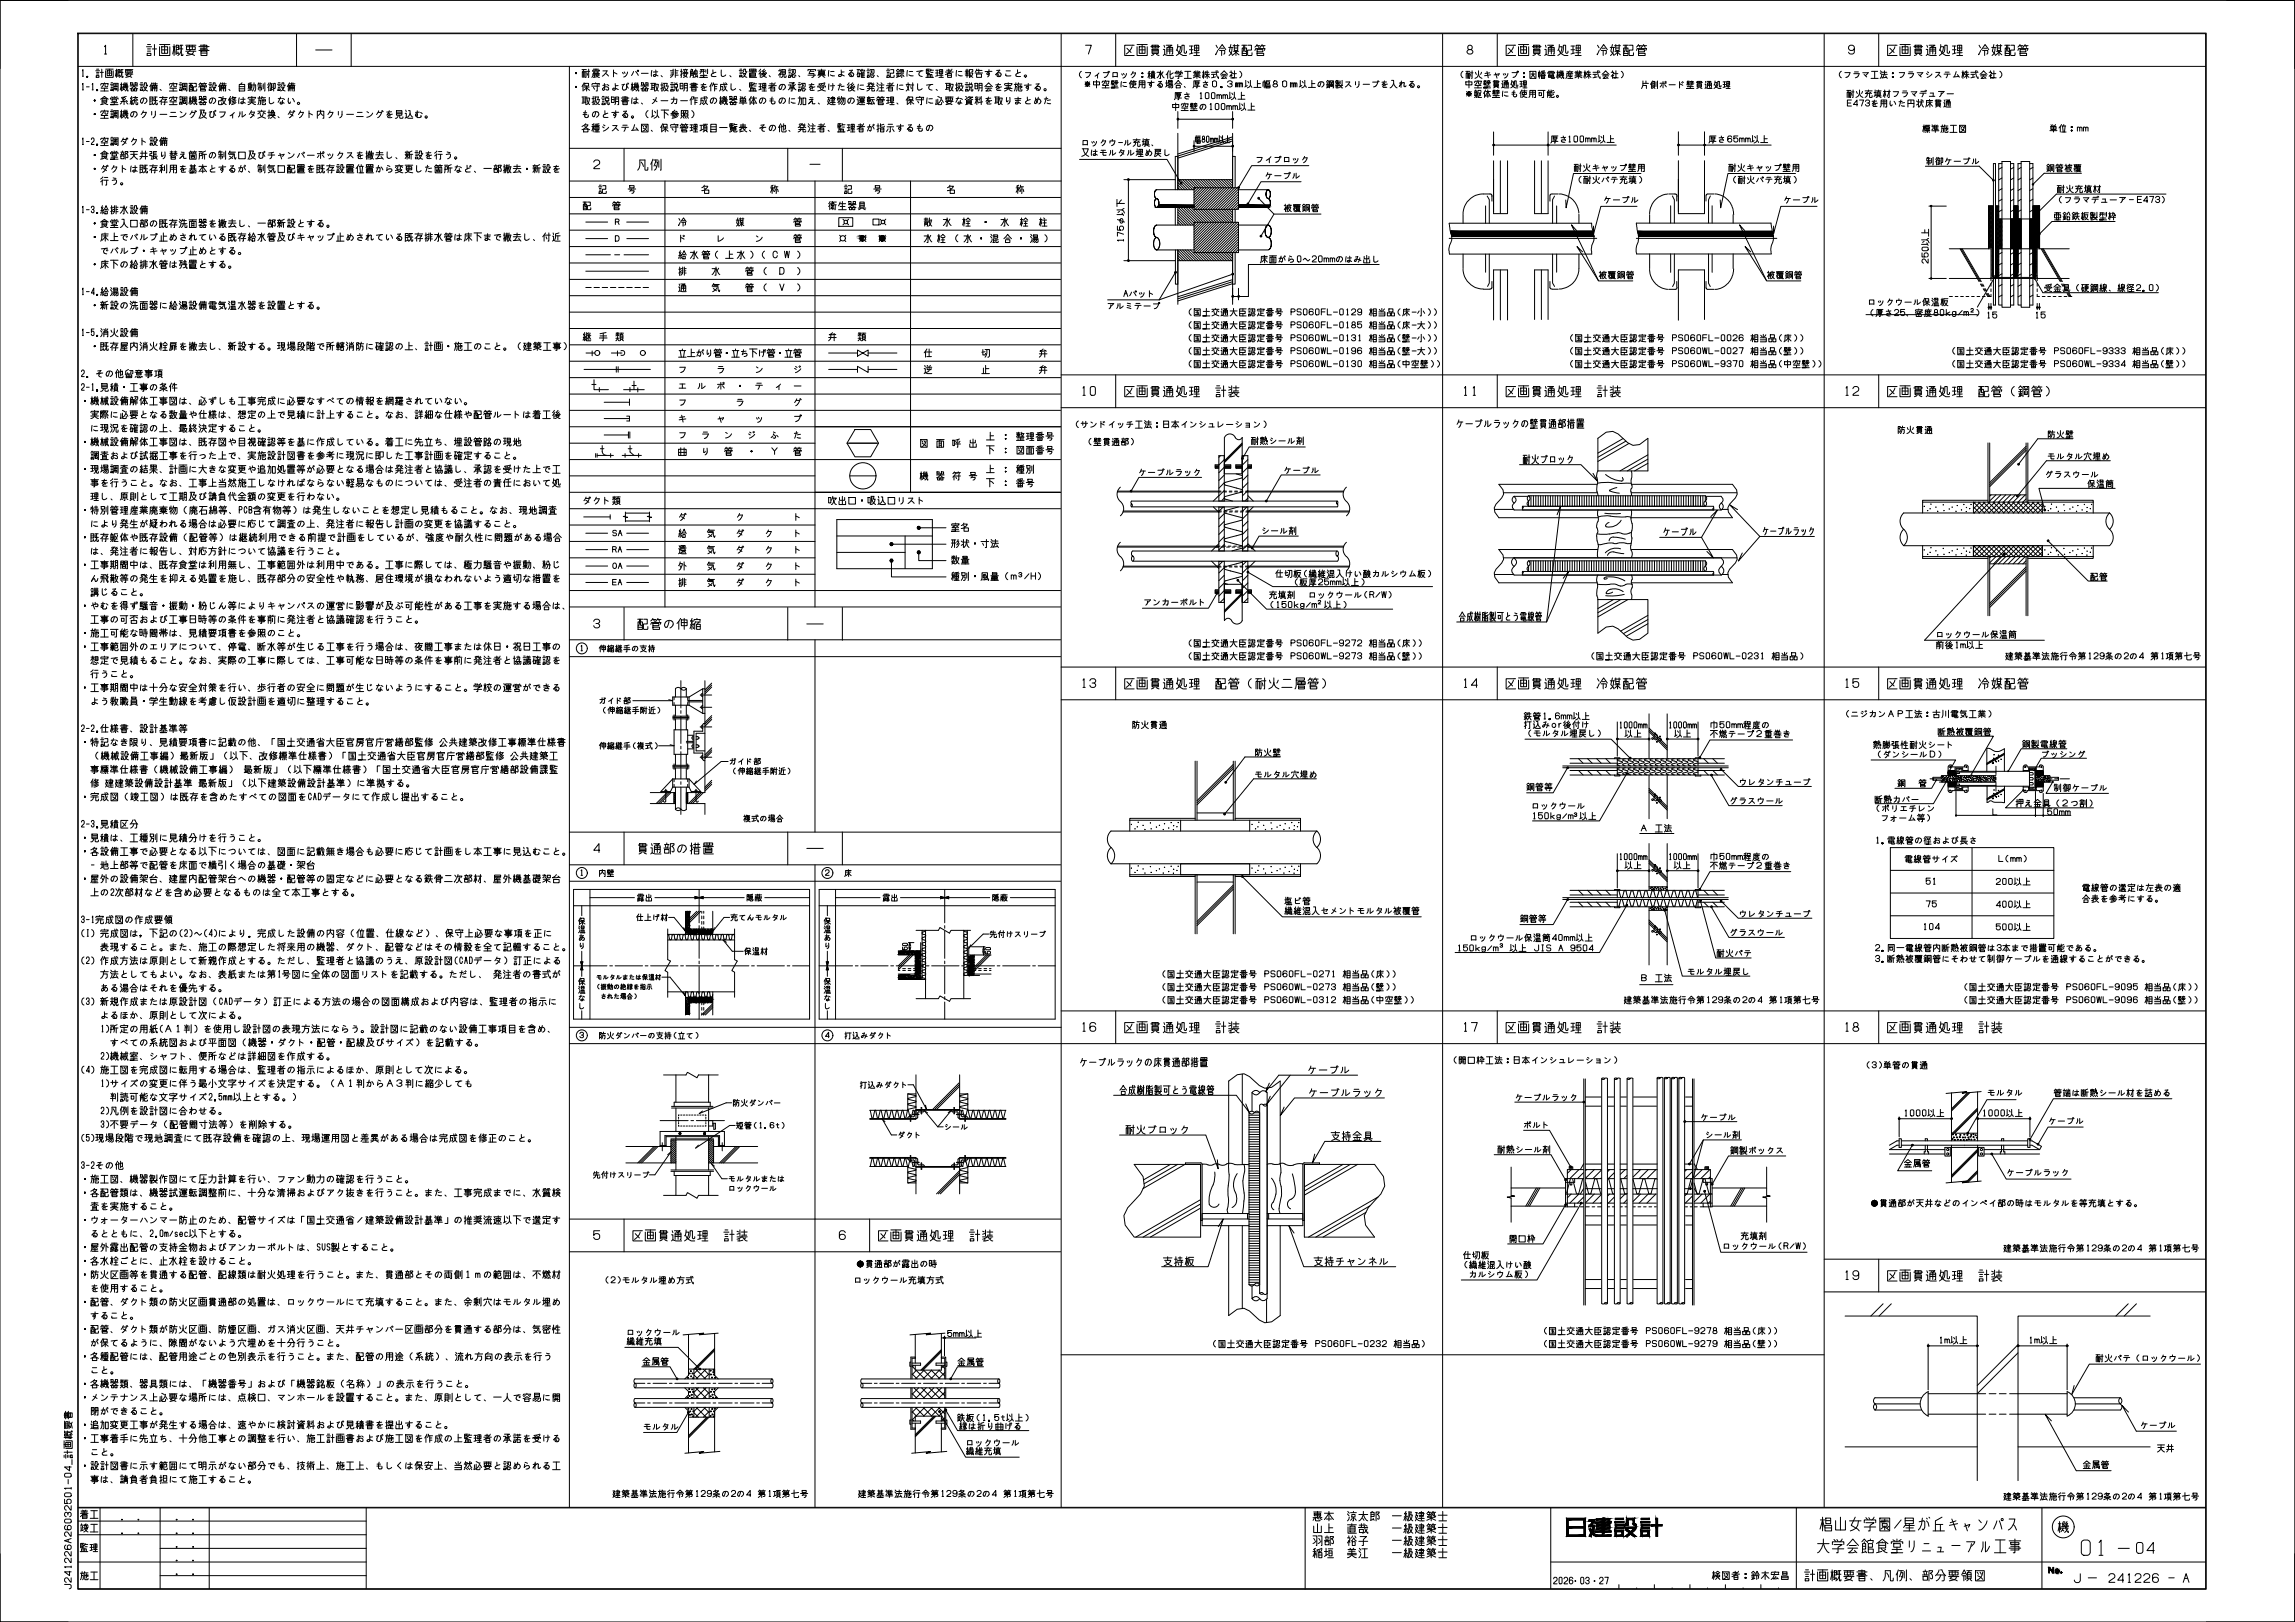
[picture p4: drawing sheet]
<svg xmlns="http://www.w3.org/2000/svg" width="841mm" height="594mm" viewBox="0 0 841 594" stroke-linecap="round" stroke-linejoin="round" font-family="sans-serif">
<g fill="none" stroke="#000" stroke-width=".37">
<path d="M0 .1h841v594h-841zM25 .1h-25v25M28.5 12.1h780v570h-780zM28.7 12.3h779.6v569.6h-779.6zM38.3 17.1l.4-.5v3.2M38.3 19.8h.8M48.7 12.3v12M53.7 17.1h1.8M53.9 19.5h1.4v.8h-1.4zM54.1 16.3h1.1M54.1 18.7h1.1M54.1 17.9h1.1"/>
<path d="M55.8 17.9h1.6M56.6 16.3v4M58.5 17.1v3.2h3.7v-3.2M58.5 16.3h3.7M59.3 17.1h2.1v2.4h-2.1zM59.3 18.3h2.1M60.3 16.3v3.2M63.4 17.1h.9M63.8 16.3v4M64.2 19.2l-.4-2.1-.5 2.7M64.6 16.6h.8v1.6h-.8zM64.6 18.2v1.6h-.3"/>
<path d="M64.6 17.3h.8M65.2 19l.2 .8M65.3 19.4l-.7 .4M65.7 17.9h1.3M66.5 16.6a3.5 3.5 0 0 1-1.3 3.7M66.5 18.5v1.8h.5v-.5M67 16.6h-1v1.3M68.1 16.6h3.7M68.1 18.8h3.7M68.3 17.1h3.2v1.1h-3.2zM69.4 16.6v1.6M69.9 18.2l-1.3 1.2 2.7 .9"/>
<path d="M70.5 16.6v1.6M71 18.8l-.8 1.1-1.9 .4M72.9 17.1h3.7M72.9 18.5h3.7M73.4 16.6h2.4v1.1h-2.4M73.4 18h2.7M73.7 18.7h2.1v1.6h-2.1zM73.7 19.4h2.1M74.8 16.3v2.2M108.7 12.3v12M115.7 18.3h6M128.7 12.3v12"/>
<path d="M388.9 12.3v539.8M397.8 16.6h2.1l-1 3.2M408.9 12.3v12M413 17.7l1.5 1.5M414.8 17.1l-.6 1.2-1.5 1.5M415.6 16.6h-3.4v3.7h3.4M416.7 17.1v3.2h3.7v-3.2M416.7 16.3h3.7M417.5 17.1h2.1v2.4h-2.1zM417.5 18.3h2.1M418.5 16.3v3.2M421.7 17.1h3.2"/>
<path d="M422.2 18.1h2.3v1.5h-2.3zM422.2 16.6h2.3v1h-2.3zM422.2 19.1h2.3M422.2 18.6h2.3M422.9 19.8l-.9 .5M423.3 16.6v1M423.8 19.8l.9 .5M426.3 18.1h.5v1.7M426.6 16.6l.2 .7M427.4 16.6h2.1l-1 .6M427.6 19.8v-2.4h2.1v2.4h-.3M427.6 18.7h2.1"/>
<path d="M427.6 18h2.1M428.1 16.9l.8 .5M428.7 17.4v2.4M431.3 18.2l.8 1.3 1.4 .8h1.3M431.6 17.1h1.1l-.8 2.7-.8 .5M431.6 16.3v.8l-.5 1.4M434.8 18.7v.6l-.3 .2-.5-.2v-2.7h-.9l-.2 2.3-.5 .6M435.9 18.2h1.3M435.9 16.9h1.3M436.6 16.9v2.7M437.2 19.4l-1.3 .4M437.6 19.3h1.9"/>
<path d="M437.8 16.6h1.5v2h-1.5zM437.8 17.6h1.5M438.5 16.6v3.7M445.6 16.6l.6 .9M446.3 18.4l-.8 1.6v-.2M446.5 18.2l1.4-1.9 1.3 1.9M446.9 18.5h1.9v1l-.4 .3M447.3 17.7h1.1M447.7 18.5v1.8M450.3 17.4h1.6M451.1 16.3l-.6 2.4 1.2 1.6M451.5 17.4a2.7 2.7 0 0 1-1.1 2.9"/>
<path d="M451.9 16.7h2.1M452 18.8h1.9M452.3 16.3v2.2h1.3v-2.2M452.3 17.6h1.3M452.9 18.5v1.8M455.1 16.6h1.8M455.2 17.6h1.6v2.7h-1.6zM455.2 19.6h1.6M455.8 16.6v1.5l-.3 1h-.3M456.1 16.6v2.2h.7M457.3 16.6h1.3v1.7h-1.4l.1 2h1.4l.1-1M459.9 18.5l.3-.7h3.4l-.3 .7"/>
<path d="M460.4 16.7h1.3M460.7 18.2h2.1v.8h-2.1zM460.7 19.5h2.4v.8h-2.4zM460.7 16.3l-.8 .9M460.7 19v.5M460.9 16.7l.3 .7M461.7 17.4v.4M462.3 16.7h1.3M462.5 16.3l-.8 .9M462.8 16.7l.3 .7M528.7 12.3v539.8M538.3 18.2l-.3 .1a.79 .79 0 0 0-.4 .8 .79 .79 0 0 0 .7 .7h.8l.6-.7-.4-.8-1-.1a.93 .93 0 0 1-.3-1.3l.4-.3 .9 .3 .2 .8-.4 .5"/>
<path d="M548.7 12.3v12M552.8 17.7l1.5 1.5M554.6 17.1l-.6 1.2-1.5 1.5M554.9 16.6h.5M554.9 16.6h-3v3.7h3.5M556.5 17.1v3.2h3.7v-3.2M556.5 16.3h3.7M557.3 17.1h2.1v2.4h-2.1zM557.3 18.3h2.1M558.3 16.3v3.2M561.6 17.1h3.1M562 18.1h2.3v1.5h-2.3z"/>
<path d="M562 16.6h2.3v1h-2.3zM562 19.1h2.3M562 18.6h2.3M562.7 19.8l-.9 .5M563.2 16.6v1M563.6 19.8l.9 .5M566.1 18.1h.5v1.7M566.3 16.6l.3 .7M567.1 16.6h2.2l-.9 .6M567.4 19.8v-2.4h2.2v2.4h-.3M567.4 18.7h2.2M567.4 18h2.2"/>
<path d="M567.9 16.9l.8 .5M568.5 17.4v2.4M571.2 18.2l.7 1.3 1.4 .8h1.3M571.4 17.1h1.1l-.8 2.7-.8 .5M571.4 16.3l-.2 1.9-.3 .3M574.6 18.7v.6l-.3 .2-.6-.2v-2.7h-.8l-.2 2.3-.5 .6M575.7 18.2h1.3M575.7 16.9h1.3M576.5 16.9v2.7M577 19.4l-1.3 .4M577.4 19.3h1.8M577.6 16.6h1.5v2h-1.5z"/>
<path d="M577.6 17.6h1.5M578.4 16.6v3.7M585.4 16.6l.6 .9M586.1 18.4l-.8 1.6v-.2M586.4 18.2l1.3-1.9 1.3 1.9M586.7 18.5h1.9v1l-.3 .3M587.1 17.7h1.2M587.5 18.5v1.8M590.1 17.4h1.6M590.9 16.3l-.6 2.4 1.1 1.6M591.3 17.4a2.7 2.7 0 0 1-1.1 2.9M591.7 16.7h2.1"/>
<path d="M591.8 18.8h1.8M592.1 16.3v2.2h1.2v-2.2M592.1 17.6h1.2M592.8 18.5v1.8M594.9 16.6h1.8M595 17.6h1.6v2.7h-1.6zM595 19.6h1.6M595.5 16.6v1.5l-.2 1h-.3M595.9 16.6v2.2h.7M597.1 16.6h1.3v1.7h-1.4l.1 2h1.4l.1-1M599.7 18.5l.2-.7h3.5l-.3 .7M600.2 16.7h1.4"/>
<path d="M600.5 18.2h2.1v.8h-2.1zM600.5 19.5h2.4v.8h-2.4zM600.5 16.3l-.8 .9M600.5 19v.5M600.8 16.7l.2 .7M601.6 17.4v.4M602.1 16.7h1.3M602.4 16.3l-.8 .9M602.6 16.7l.3 .7M668.5 12.3v539.8M679.5 17.8l-.6 .7-1.1-.2a.98 .98 0 0 1 .3-1.7h.8l.5 .4 .1 2.1-.6 .7h-.8l-.7-.7M688.5 12.3v12"/>
<path d="M692.6 17.7l1.5 1.5M694.4 17.1l-.6 1.2-1.5 1.5M695.2 16.6h-3.5v3.7h3.5M696.3 17.1v3.2h3.7v-3.2M696.3 16.3h3.7M697.1 17.1h2.1v2.4h-2.1zM697.1 18.3h2.1M698.2 16.3v3.2M701.3 17.1h3.3M701.8 18.1h2.3v1.5h-2.3zM701.8 16.6h2.3v1h-2.3zM701.8 19.1h2.3"/>
<path d="M701.8 18.6h2.3M702.5 19.8l-1 .5M702.9 16.6v1M703.4 19.8l.9 .5M705.9 18.1h.5v1.7M706.1 16.6l.3 .7M706.9 16.6h2.2l-.9 .6M707.2 19.8v-2.4h2.1v2.4h-.3M707.2 18.7h2.1M707.2 18h2.1M707.7 16.9l.7 .5M708.3 17.4v2.4"/>
<path d="M710.9 18.2l.9 1.3 1.3 .8h1.3M711.2 17.1h1.1l-.8 2.7-.8 .5M711.2 16.3v.8l-.5 1.4M714.4 18.7v.6l-.3 .2-.5-.2v-2.7h-.9l-.2 2.3-.5 .6M715.5 18.2h1.3M715.5 16.9h1.3M716.2 16.9v2.7M716.8 19.4l-1.3 .4M717.2 19.3h1.9M717.4 16.6h1.5v2h-1.5zM717.4 17.6h1.5M718.1 16.6v3.7"/>
<path d="M725.3 16.6l.5 .9M725.9 18.4l-.8 1.6v-.2M726.1 18.2l1.4-1.9 1.3 1.9M726.5 18.5h1.9v1l-.4 .3M726.9 17.7h1.1M727.3 18.5v1.8M729.9 17.4h1.6M730.7 16.3l-.6 2.4 1.2 1.6M731.1 17.4a2.7 2.7 0 0 1-1.1 2.9M731.5 16.7h2.1M731.6 18.8h1.9M731.9 16.3v2.2h1.2v-2.2"/>
<path d="M731.9 17.6h1.2M732.5 18.5v1.8M734.7 16.6h1.9M734.8 17.6h1.6v2.7h-1.6zM734.8 19.6h1.6M735.3 16.6v1.5l-.2 1h-.3M735.8 16.6v2.2h.6M736.9 16.6h1.3v1.7h-1.4l.1 2h1.4l.1-1M739.5 18.5l.2-.7h3.5l-.3 .7M740 16.7h1.3M740.3 18.2h2.1v.8h-2.1zM740.3 19.5h2.4v.8h-2.4z"/>
<path d="M740.3 16.3l-.8 .9M740.3 19v.5M740.5 16.7l.3 .7M741.3 17.4v.4M741.9 16.7h1.3M742.1 16.3l-.8 .9M742.4 16.7l.3 .7M816 .1h25v25M28.7 24.3h779.6M30.2 25.9l.2-.4v2.4M30.2 30.9l.2-.4v2.4M30.2 27.9h.4"/>
<path d="M30.2 32.9h.4M31.7 31.8h1M31.8 28.1h.3M31.8 28.1l.2 .2M31.9 28.1h.2zM31.9 28.2h.2M31.9 28v.2M32 28l-.2 .1M32.1 28l-.2 .2M32.1 28.1l-.2 .1M33.8 30.9l.2-.4v2.4M33.8 32.9h.4"/>
<path d="M34.6 36.8l.1 .1M34.6 36.7v.2M34.6 36.7l.2 .2h-.2M34.7 36.7v.2zM34.7 36.7l-.2 .1M34.7 36.7l-.1 .2M34.8 36.7l-.2 .2M34.8 36.8l-.2 .1M34.8 36.8h-.3l.2 .2v-.3v.3M35.1 25.9h1.4M35.3 27.7h1v.6h-1zM35.4 26.5h.8"/>
<path d="M35.4 27.1h.8M35.4 25.3h.8M35.4 33.1h.3M35.4 32.9v.2M35.5 32.9h.2h-.3l.1 .3-.1-.3 .2 .3 .2-.2-.2-.2-.2 .2h.4l-.2-.2-.2 .3M35.5 32.9l.2 .2M35.5 32.9l.1 .3zM35.6 32.8v.4v-.3M35.6 32.9l.1 .1h-.3M35.7 32.9l-.2 .3M35.7 32.9l-.2 .2M35.7 32.9v.3"/>
<path d="M36.7 26.5h1.2M36.9 31.2l.2-.6h2.6l-.2 .6M36.9 36.3l1.4-1 1.4 1M36.9 33.3h2.8M37.1 32.3h2.4M37.3 25.3v3M37.4 37.3h1.7v-1.2h-1.7v2.1M37.4 36.7h1.7M37.9 30.8l-.4 1-.4 .1M38 37.3l.9 .9 .6 .1M38.2 38l-1.3 .3M38.3 30.3v.3"/>
<path d="M38.3 32.3v1M38.3 35.9v.2M38.5 30.8l.2 1h.6l.2-.3M38.7 25.9v2.4h2.8v-2.4M38.7 25.3h2.8M39.1 37.6l-.5 .3M39.3 25.9h1.6v1.8h-1.6zM39.3 26.8h1.6M40.1 25.3v2.4M40.5 36.3v-.4h2.8v.4M40.5 30.9h1M40.6 32.6h.7v.5h-.7z"/>
<path d="M40.7 37.6h2.4M40.7 31.4h.6M40.7 30.3h.6M40.7 32h.6M40.9 35.5l.5 .2M41.1 36.3h1.6v.8h-1.6zM41.5 33.3l.2-2.8h1.6l-.2 2.8M41.9 37.1v1.2h-1.4h2.8M41.9 35.3v.6M42 31.1h1M42.1 32.3h.8v.6h-.8zM42.3 25.9h.7"/>
<path d="M42.5 30.7v1h-.6h1.2M42.7 25.3v3M42.9 35.4l-.6 .3M43 27.5l-.3-1.6-.4 2M43.3 25.5h.6v1.2h-.6zM43.3 26.7l-.2 1.2M43.3 26.1h.6M43.7 27.3l.2 .6M43.8 27.7l-.5 .2M44.1 26.5h1M44.2 30.9h.6M44.3 37.2h1.2v1.1"/>
<path d="M44.5 35.7l1.2-.2-.8 .8-.2-.2M44.5 30.3v3M44.7 25.5a2.72 2.72 0 0 1-1 2.8M44.7 26.9v1.4h.3l.1-.3M44.7 37.6l-.6 .5M44.7 32.5l-.2-1.6-.4 2M44.9 32.1h2M44.9 36.3l.6 .3M45.1 25.5h-.8v1M45.2 30.9l.3 .4M45.5 32.1l-.2 .4M45.6 30.3l-.3 .7"/>
<path d="M45.7 32.9l-.4-.4-.4 .6M45.7 30.8l-.5 .9M45.8 31.3l.1 .4M45.8 31.6l-.7 .1M45.9 30.3a4.2 4.2 0 0 0 1 3v-.4M45.9 27.1h2.8M45.9 25.5h2.8M46.1 25.9h2.4v.8h-2.4zM46.1 36.1l-1.4 1.1M46.2 30.9l.3 .4M46.3 36.8l.4 .4M46.3 31.7l.2 .2"/>
<path d="M46.3 37.6l.6 .5M46.3 35.3l-.6 .2M46.5 37l-1 .2M46.5 30.3l-.2 .7M46.7 30.8l-.5 .9M46.7 32.3l-.8 1M46.8 31.3l.1 .4M46.8 31.6l-.7 .1M46.9 25.5v1.2M47.3 26.7l-1 1 2 .6M47.7 31.5h2.8M47.7 25.5v1.2"/>
<path d="M47.8 37.1h.4v1.2M47.9 30.3h.8v.8h-.8zM47.9 37.5l-.2 .6M48 36.1l.2 .4M48.1 27.1a1.77 1.77 0 0 1-2 1.2M48.1 32.5h.8v.8h-.8zM48.3 35.3l-.3 .8-.1-.2M48.4 35.9l-.5 1.2M48.5 36.7l.1 .4M48.5 37.5l.2 .6M48.6 36.9l-.4 .2M48.7 35.7h1.8"/>
<path d="M49.1 31.5l1.4 1M49.1 30.9a1.6 1.6 0 0 1-1.4 1.6M49.3 32.5h.8v.8h-.8zM49.3 36.7l-.2 1.2-.4 .4M49.5 30.3h.8v.8h-.8zM49.6 35.3v.4M49.7 35.7l-.8 1 1.3-.2M49.8 36.7l.2 1.6 .5-.1v-.6M50 36.2l.5 .5M51.3 30.9h1.2M51.4 32.6h.9v.5h-.9zM51.5 31.4h.7"/>
<path d="M51.5 30.3h.7M51.5 32h.7M51.9 36.1l-.4 1.1M52.7 36l-.6 1.7-.3 .1-.3-.5M52.7 31.9h1l-.4 .8-.8 .6M52.9 32.1l.4 .8 .8 .4M53.4 36.1l-.7-.2-.7 .3M53.4 36a1.09 1.09 0 0 1 .4 1.1 1.09 1.09 0 0 1-.8 .8M54.1 31.1l-.1 .4h-.3l-.1-1.2h-.7l-.1 1-.3 .4M54.9 37h1.1v-1.5h-1.1v2.8M54.9 36.3h1.1M55.3 31.1l-.4 .6"/>
<path d="M55.7 30.3l-.4 .8v2.2M55.7 30.7h2M55.8 37.4l.3 .9M55.9 33.3v-1.8h1.6v1.8h-.3M55.9 32h1.6M55.9 32.5h1.6M55.9 37.9l-1 .4M56.4 30.3v.7M56.4 35.5h1.2M56.5 35.9l-.1 .9h1.3M56.7 31.5v1.8M57 35.5a2.37 2.37 0 0 1-.7 2.8"/>
<path d="M57 30.3v.7M57.1 37.2l.1 1.1h.4l.1-.5M57.7 31.3h-2l-.2 1.8M58.5 35.7h2.8M58.7 32.7l.4 .4M59.1 36.7v1.6M59.5 37.4h1.8M59.7 35.3a2.2 2.2 0 0 1-1.2 2M59.7 36.3h1.3l-.6 .7v1.3h-.3M62.1 31.2l.2-.6h2.6l-.2 .6M62.1 36.2l.2-.5h2.6l-.2 .5M62.1 33.3h2.8"/>
<path d="M62.1 38.3h2.8M62.3 37.3h2.4M62.3 32.3h2.4M63.1 30.8l-.4 1-.4 .1M63.1 35.9l-.4 .9-.4 .1M63.5 30.3v.3M63.5 32.3v1M63.5 35.3v.4M63.5 37.3v1M63.7 30.8l.2 1h.6l.2-.3M63.7 35.9l.2 .9h.6l.2-.3M65.7 35.9h1"/>
<path d="M65.7 30.9h1M65.8 32.6h.7v.5h-.7zM65.8 37.6h.7v.5h-.7zM65.9 37h.6M65.9 35.3h.6M65.9 31.4h.6M65.9 30.3h.6M65.9 32h.6M65.9 36.4h.6M66.7 33.3l.2-2.8h1.6v2.8h-.2M66.7 38.3l.2-2.8h1.6v2.8h-.2M67.2 36.1h1"/>
<path d="M67.2 31.1h1M67.3 32.3h.8v.6h-.8zM67.3 37.3h.8v.6h-.8zM67.7 30.7v1h-.6h1.2M67.7 35.7v1h-.6h1.2M69.3 30.5h1.4M69.3 35.9h.7M69.4 31.3h1.2v2h-1.2zM69.4 32.7h1.2M69.7 35.3v3M69.8 30.5v1.1l-.2 .8h-.2M70 37.5l-.3-1.6-.4 2"/>
<path d="M70.1 30.5v1.7h.5M70.1 37.1h2M70.4 35.9l.3 .4M70.7 37.1l-.2 .4M70.7 35.3l-.3 .7M70.9 37.9l-.4-.4-.4 .6M70.9 35.8l-.5 .9M71 30.5h.9v1.3h-1l.1 1.5h1l.1-.7M71 36.3l.1 .4M71 36.5l-.7 .2M71.1 35.3a3.9 3.9 0 0 0 1 3v-.4M71.4 35.9l.3 .4"/>
<path d="M71.5 36.7l.2 .2M71.8 35.3l-.3 .7M71.9 37.3l-.8 1M71.9 35.8l-.5 .9M72 36.3l.1 .4M72 36.5l-.7 .2M72.9 31.9l.2-.5h2.6l-.2 .5M72.9 36.5h2.8M73.1 35.3h.8v.8h-.8zM73.3 37.5h.8v.8h-.8zM73.3 30.6h1M73.5 31.7h1.6v.6h-1.6z"/>
<path d="M73.5 32.7h1.8v.6h-1.8zM73.5 30.3l-.6 .7M73.5 32.3v.4M73.7 30.6l.2 .5M74.3 36.5l1.4 1M74.3 35.9a1.7 1.7 0 0 1-1.4 1.6M74.3 31.1v.3M74.5 37.5h.8v.8h-.8zM74.7 35.3h.8v.8h-.8zM74.7 30.6h1M74.9 30.3l-.6 .7M75.1 30.6l.2 .5"/>
<path d="M76.5 30.9h1.2M76.7 32.6h.8v.5h-.8zM76.7 37.3l.3 .5M76.8 31.4h.6M76.8 30.3h.6M76.8 32h.6M77.2 36.1l-.5 1.1M77.9 31.9h1.1l-.9 1.2-.4 .2M77.9 36l-.5 1.6-.4 .1M78.1 32.1l.4 .8 .8 .4M78.6 36.1l-.7-.2-.8 .3M78.6 36a1.09 1.09 0 0 1 .4 1.1 1.09 1.09 0 0 1-.9 .8"/>
<path d="M79.3 31.1l-.3 .4-.2-1.2h-.7l-.1 1-.3 .4M80.2 35.7h.9v1.2h-1l.1 1.4h1l.1-.7M80.5 31.1l-.4 .6M80.9 30.3l-.4 .8v2.2M80.9 30.7h2M81.1 33.3v-1.8h1.6v1.8h-.2M81.1 32h1.6M81.1 32.5h1.6M81.6 30.3v.7M81.6 36.3a2.15 2.15 0 0 0 1.3 2M81.6 36.1h1.3M81.7 35.3l-.4 1.6"/>
<path d="M81.9 31.5v1.8M82.2 30.3v.7M82.6 36.1l-.3 1.2-1 1M82.9 31.3h-2l-.2 1.8M83.9 32.7l.4 .4M84.1 36.1l-.4 .6M84.5 35.3l-.4 .8v2.2M84.5 36.1v1.8M85.2 35.8l.4 .5 .9 .4M85.2 35.7h1.3M85.3 35.3l-.4 .8M85.9 36.7l-.9 .6"/>
<path d="M86.2 37.1l-1.2 .7M86.2 35.7l-.3 .6-1 .4M86.5 37.5l-1.6 .8M87.7 30.9h2v2.4h-2zM87.7 31.7h2M87.7 32.5h2M87.7 35.8l-.2 2.2M88.7 30.3l-.6 .6M89.1 35.6l-.1 2.3M89.8 36.3l-1.6 .1M89.9 37.8a.93 .93 0 0 0-1.6-.1l.2 .3 .5-.1M90.9 36.1l.2-.4h2.6l-.2 .4"/>
<path d="M90.9 37.4h2.8M90.9 30.8h1.4M90.9 32.5h1.4M91.1 31.1h1.2v1h-1.2zM91.1 31.6h1.2M91.3 36.3h2M91.4 36.9h1.7M91.7 30.5v2.4M92.1 30.3l-1 .2M92.3 37.4l1.4 .9M92.3 35.9v1a1.54 1.54 0 0 1-1.4 1.4M92.3 32.9l-1.4 .2"/>
<path d="M92.3 35.3v.4M92.5 31.1h1.2v1.6l-.4 .6M93.1 30.3a3.7 3.7 0 0 1-.6 3M94.5 35.9h1.2M94.5 31.5h1.6M94.7 32.9v-.8h1.2l-.2 .8M94.7 30.7l-.2 .4M94.8 30.3l-.1 .4h1.2M94.9 36.7h.6v1.2l-.3 .4M94.9 35.9l-.1 1.6-.3 .8M95.1 35.3v.6M95.3 30.3v3"/>
<path d="M95.9 36.9l1.4-.4v.6h-.2M95.9 35.8l-.2 .5M96 35.3l-.1 .5h1.4M96.1 36.3l.1 2h1l.1-.5M96.5 30.7v1.8M96.7 36.1v1.6M97.1 30.3l-.2 3M98.5 31.5v1.8M98.6 30.3l-.5 .8M98.7 31.1l-.6 1M98.7 35.7v1.9M98.9 31.5h1"/>
<path d="M99 30.7l-.1 .4M99.1 32.1v1M99.1 30.3l-.1 .4h.9M99.5 32.1h.4M99.5 30.7v2.2M99.9 32.7l-1 .4M100.4 37.4l-.9 .6-.6-.1-.2-.3M100.5 32.4l.4-.2v-1.7h-.6v2.8M101.7 30.9h1.2M101.9 32.6h.8v.5h-.8zM101.9 31.4h.7M101.9 30.3h.7"/>
<path d="M101.9 32h.7M102.8 35.5l-.9 2M103.1 31.9h1l-.8 1.2-.4 .2M103.1 36l-1.1 .1M103.3 32.1l.4 .8 .8 .4M103.5 36l.8 .4M103.5 36.7v.9a.39 .39 0 0 1-.4 .5 .39 .39 0 0 1-.3-.7l.9 .1M103.6 37.6l.5 .2M104.5 31.1l-.4 .4-.1-1.2h-.7l-.1 1-.3 .4M105.6 37l.4 .9 .5-.6M105.7 31.1l-.4 .6M105.7 36l-.1 1.1"/>
<path d="M106.1 30.3l-.4 .8v2.2M106.1 30.7h2M106.3 33.3v-1.8h1.6v1.8h-.2M106.3 32h1.6M106.3 32.5h1.6M106.8 30.3v.7M107.1 31.5v1.8M107.2 36l.7 1.3M107.4 30.3v.7M108.1 31.3h-2l-.2 1.8M208.7 24.3v527.8M211 26.7l.2 .2z"/>
<path d="M211.1 26.7h.1M211 26.8l.1 .2 .1-.2h-.3h.3M211.1 31.7h.1M211 26.9h.2M211 31.9h.2M211 26.7v.2M211 26.7l.2 .2M211.1 31.7v.3l.1-.2h-.3h.3M211.1 31.7l-.1 .1M211.2 31.7l-.2 .2M211.2 31.8l-.2-.1v.2M211.2 31.8l-.2 .1"/>
<path d="M213.3 25.5h1.6M213.3 35.5h1.8M213.4 28.3v-2h1.4v2h-.3M213.7 37h1M213.7 36.3h1M213.7 31.1l-.4 .6M213.7 35.5v2.3M213.9 33.1l1.1-1 1.1 1M213.9 26.3v2M214 25.5l-.4 .8M214 31.9h1.9M214.1 30.3l-.4 .8v2.2"/>
<path d="M214.3 30.5h1.4v1h-1.4zM214.3 26.3v2M214.7 35.5v2.8M214.7 37.6l-1.4 .2M214.9 35.9l1.2 .2a2.39 2.39 0 0 1-1.2 2.2M214.9 26.1h1.2M215 31.5v1.8M215.1 36.1l.2 .9 .8 1.3M215.1 26.7l.2 .8M215.7 25.3l-.1 3M216.9 31.1l.2-.5h2.6l-.2 .5M216.9 31.6h2.8"/>
<path d="M217 36.1h.8M217.1 26.1l.2-.4h2.4l-.2 .4M217.3 27.5h2.4M217.4 35.3l-.1 3M217.5 26.1h.5M217.5 26.5h.5M217.5 25.3h1.8M217.5 32l.4 .7M217.7 27.2h1.8M217.8 36.9l-.8 .6M217.9 35.5h1.4l-.4 1h.8a2.06 2.06 0 0 1-1.4 1.8M217.9 27.5v.7"/>
<path d="M218.3 36.5a2.06 2.06 0 0 0 1.4 1.8M218.3 35.5l-.6 2.8M218.3 30.3v.3M218.4 25.3v1.2M218.5 27.5l.6 .7 .6 .1M218.7 28.1l-1.2 .2M218.7 26.1h.6M218.7 26.5h.6M218.9 30.9v2.4h-.4M219.3 27.7l-.4 .3M219.7 26.9h-2.4v1l-.4 .4M220.5 35.9h1.2"/>
<path d="M220.6 37.7h.9v.6h-.9zM220.7 35.3h.7M220.7 36.5h.7M220.7 37.1h.7M220.9 26l1.6-.1-1.8 2M221.5 30.6v2.2a.37 .37 0 0 1-.5 .2 .37 .37 0 0 1-.2-.6 1.58 1.58 0 0 1 2-.4M221.9 35.9h1.2v1h-1.2zM222 26.9l1 .9M222.1 35.3l.2 .4M222.2 31.1l-1.3 .2M222.2 36.9l-.2 1-.3 .4M222.6 31l.5 .4"/>
<path d="M222.7 36.9l.1 1.4 .5-.1v-.6M222.8 32a.57 .57 0 0 1 .1 .9 .57 .57 0 0 1-.9-.3M222.9 35.3l-.2 .6M224.1 35.5h1v2h-1zM224.1 36.5h1M224.6 32.6v.3M224.8 25.6v2.5M224.9 26.5l1.2 .6M224.9 32.3l-.4 .2M225 32.3l1.6 .5M225.3 38.3l.3-.9v-1.9h1.1v2.8h-.3M225.4 30.6l.1 2"/>
<path d="M225.5 32.6l-.3 .4-.6-.1M225.6 36.3h1.1M225.6 37.2h1.1M226.5 31.3l-1 .1M227.7 35.9h2.8M227.7 36.9h2.8M227.9 31.1l.9-.3a1.3 1.3 0 0 0-.2 2.2 .78 .78 0 0 0 1-.9M228.1 35.5h1.8v.8h-1.8M228.1 36.6h2M228.1 26.5l.3 .6M228.3 37.1h1.6v1.2h-1.6zM228.3 37.7h1.6"/>
<path d="M228.7 26.3l.3 .6M229.1 35.3v1.6M229.6 32.1v-1.3l.7 1.5M229.8 30.6l.3 .3M230 26.4a1.88 1.88 0 0 1-1.4 1.8M230.1 30.4l.3 .3M231.4 30.9h.6M231.7 30.3v3M231.7 35.8l-.2 2.2M231.9 32.5l-.2-1.6-.4 2M232.1 32.1h2M232.2 26.2l-.8 1.4"/>
<path d="M232.4 30.9l.3 .4M232.7 32.1l-.2 .4M232.7 30.3l-.2 .7M232.9 32.9l-.4-.4-.4 .6M232.9 30.8l-.5 .9M232.9 26.2l1 1.4M233 31.3l.1 .4M233 31.6l-.7 .1M233.1 30.3a4.2 4.2 0 0 0 1 3v-.4M233.1 35.6l.1 1.9a.41 .41 0 0 1-.5 .5 .41 .41 0 0 1-.3-.6l1.5 .4M233.4 30.9l.3 .4M233.5 31.7l.2 .2"/>
<path d="M233.7 30.3l-.2 .7M233.8 36.3l-1.6 .1M233.9 30.8l-.5 .9M233.9 32.3l-.8 1M234 31.3l.1 .4M234 31.6l-.7 .1M234.9 31.5h2.8M235 26.9h2.5M235.1 30.3h.8v.8h-.8zM235.1 37.7l.4 .4M235.3 32.5h.8v.8h-.8zM236.3 31.5l1.4 1"/>
<path d="M236.3 30.9a1.6 1.6 0 0 1-1.4 1.6M236.5 32.5h.8v.8h-.8zM236.7 30.3h.8v.8h-.8zM238.5 30.5h1.8M238.9 30.5v2.2M238.9 32h1M238.9 31.3h1M238.9 25.8l-.2 2.1M239.4 36.4l1.4 .9M239.6 27.9l.3 .1M239.9 30.5v2.8M239.9 32.6l-1.4 .1"/>
<path d="M240.1 30.9h1.2v.2a2.39 2.39 0 0 1-1.2 2.2M240.3 31.1l.6 1.8 .4 .4M240.3 25.6v2.1l-.4 .3M240.5 35.7l-.5 1.3-1 .9M241 26.3l-1.6 .1M241.1 27.8a1.07 1.07 0 0 0-1.6-.3l.1 .4M242.1 31.1h.9M242.2 36.9h2.5M242.3 27.7l.4 .4M242.6 30.3l-.2 3M243 31.9l-.9 .6M243.1 30.5h1.4l-.4 1h.8a1.92 1.92 0 0 1-1.4 1.8"/>
<path d="M243.5 31.5a2.06 2.06 0 0 0 1.4 1.8M243.5 30.5l-.6 2.8M245.7 30.9h1.2M245.7 25.9h1M245.8 32.7h.9v.6h-.9zM245.9 26.7h.8M245.9 30.3h.7M245.9 31.5h.7M245.9 32.1h.7M246 36.3h2M246.7 25.3v2l-1 1M246.7 27.3l-1 .2"/>
<path d="M246.9 36.3a1.64 1.64 0 0 1-.9 1.6M246.9 35.6v.7M247.1 30.9h1.2v1h-1.2zM247.3 30.3l.2 .4M247.4 31.9v.8l-.5 .6M247.5 26.7h.8M247.5 27.5h1M247.5 25.9h1M247.5 25.3v3M247.8 37.8l-.6 .1M247.9 31.9v1.3h.6v-.5M248 37.4l-.1 .4"/>
<path d="M248 36.3l-.1 1.1M248.1 30.3l-.2 .6M249.3 30.5h1v2h-1zM249.3 31.5h1M249.3 26.1h.7M249.4 36.9h2.5M249.7 25.3l-.1 3M250 26.9l-.7 .6M250.3 27h1.8M250.3 26.5h1.8M250.4 25.5h1.6M250.5 33.3l.3-.9v-1.9h1.1v2.8h-.3"/>
<path d="M250.7 25.5l.2 1M250.8 32.2h1.1M250.8 31.3h1.1M251.2 26.5l-.7 1.1 1.3 .7M251.2 25.3v.2M251.7 27a1.3 1.3 0 0 1-1.3 1.3M251.7 25.5l-.3 1M252.9 28.3l.2-2h1l-.2 2M252.9 30.9h2.8M252.9 31.9h2.8M253.1 26.9h1M253.1 27.5h1"/>
<path d="M253.3 30.5h1.8v.8h-1.8M253.3 31.6h2M253.3 36.1l-.4 .6M253.3 25.5h.5l-.2 2M253.3 25.3l-.4 1M253.5 32.1h1.6v1.2h-1.6zM253.5 32.7h1.6M253.7 35.3l-.4 .8v2.2M254.1 35.9l-.2 .6M254.3 35.3l-.2 .6h1.6M254.3 30.3v1.6M254.5 25.9h1v1.2h-1z"/>
<path d="M254.7 35.9v2.4M254.7 37.5h.8M254.7 36.7h.8M255 25.3v2.8M255.4 27.3l.3 1M255.6 27.9l-1.3 .4M256.5 26.1h1.8M256.7 27.6h2.4M256.7 25.5h1.4M256.9 36.7h.8v1l-.4 .2M257 25.5l-.1 1.1-.4 .3M257.2 31.9l-.3 .2"/>
<path d="M257.8 25.5v1.4M257.9 30.5l-.7 1.4a.48 .48 0 0 1 .5-.3 .48 .48 0 0 1 .4 .4v.7M257.9 27.1v1.2h-1.4h2.8M258.1 35.3a3.7 3.7 0 0 0 1.2 3M258.7 25.5v1M258.7 31l-1.8 .1M258.7 35.3l.4 .4M258.9 36.5a1.99 1.99 0 0 1-1.2 1.8M259 31.8l-1.2 .4-.5 .5a.98 .98 0 0 0 1.5 .3M259.3 25.3l-.1 1.6M259.3 35.9h-2.4v1.8l-.4 .6M260.5 31.1l-.4 .6"/>
<path d="M260.8 36.1l-.5 1.1M260.8 27.2a.66 .66 0 0 0 .1 .8 .66 .66 0 0 0 .9 0h.6M260.9 30.3l-.4 .8v2.2M261.2 25.6l.1 1.2M261.3 30.9l-.2 .6M261.4 26.8l-.6 .4M261.5 30.3l-.2 .6h1.6M261.5 36l-.6 1.7-.3 .1-.3-.5M261.9 31.7h.8M261.9 32.5h.8M261.9 30.9v2.4M262.2 36.1l-.7-.2-.8 .3"/>
<path d="M262.2 36a1.09 1.09 0 0 1 .4 1.1 1.09 1.09 0 0 1-.9 .8M262.4 26.5l-1 .3M263.7 35.9h.7M264.1 31.7h.8v1l-.4 .2M264.1 35.3v3M264.3 25.6v1.9M264.4 37.5l-.3-1.6-.4 2M264.5 37.1h2M264.8 35.9l.3 .4M265.1 37.1l-.2 .4M265.1 35.3l-.3 .7M265.3 30.3a4 4 0 0 0 1.2 3"/>
<path d="M265.3 37.9l-.4-.4-.4 .6M265.3 35.8l-.5 .9M265.3 36.3l.2 .4M265.4 36.5l-.7 .2M265.5 35.3a4.4 4.4 0 0 0 1 3v-.4M265.8 35.9l.3 .4M265.9 30.3l.4 .4M265.9 36.7l.2 .2M266 27.4l-.9 .6-.5-.1-.3-.3M266.1 31.5a1.99 1.99 0 0 1-1.2 1.8M266.1 35.3l-.2 .7M266.3 37.3l-.8 1"/>
<path d="M266.3 35.8l-.5 .9M266.4 36.3l.1 .4M266.4 36.5l-.7 .2M266.5 30.9h-2.4v1.8l-.4 .6M267.3 36.5h2.8M267.5 35.3h.8v.8h-.8zM267.5 27.7l.4 .4M267.7 37.5h.8v.8h-.8zM267.9 30.7v1.9M268.7 36.5l1.4 1M268.7 35.9a1.7 1.7 0 0 1-1.4 1.6M268.9 37.5h.8v.8h-.8z"/>
<path d="M269.1 35.3h.8v.8h-.8zM269.6 32.4l-.9 .6-.5-.1-.3-.3M270.9 37.7h2.8M270.9 25.9h1.2M271.1 27.6h.8v.5h-.8zM271.1 32.7l.4 .4M271.1 27h.7M271.1 26.4h.7M271.1 25.3h.7M271.3 36.1h2v1.2h-2zM271.3 36.7h2M271.3 35.4l.4 .4"/>
<path d="M271.9 35.4l.3 .4M272.3 26.9h1l-.8 1.2-.4 .2M272.3 36.1v2.2M272.5 27.1l.4 .8 .8 .4M273.1 35.3l-.6 .6M273.7 26.1l-.4 .4-.1-1.2h-.7l-.1 1-.3 .4M274.5 33.3h2.8M274.5 26.3h2.8M274.7 25.3h2.4v.6h-2.4zM274.7 26.7v1.6h2.6M274.7 30.8h1v.6h-1M274.9 36.1l-.4 .6"/>
<path d="M275 33.3v-1h1.7v1M275.1 26.7h1.8v1.2h-1.8zM275.1 37.9l1.1-2 1.1 2M275.1 27.1h1.8M275.1 27.5h1.8M275.3 35.3l-.4 .8v2.2M275.3 35.9h2M275.3 30.3v.5M275.3 31.4v.5M275.5 37.7h1.4M275.5 25.3v.6M275.6 32.3v1"/>
<path d="M275.9 30.3h-1.2v1.6h1.2M275.9 25.9v.8M276.2 32.3v1M276.2 35.3v3M276.2 25.3v.6M276.3 31.5h.8M276.3 30.7l-.2 .4M276.4 30.3l-.1 .4h1M278.1 30.7h1M278.1 31.8h1M278.6 26.5v1.8M278.6 30.7v2.1"/>
<path d="M278.8 36.1l-.5 1.1M278.8 25.3l-.7 .8M278.9 26.1l-.8 1M279.1 32.6l-1 .3M279.3 33.3h1.6M279.3 26l.7 .4M279.4 32.6h1.4M279.4 27.3l1.5 1M279.4 27.2h1.2l-1.7 1.1M279.5 30.5h1.1v1.5h-1.1zM279.5 31.3h1.1M279.5 36l-.6 1.7-.3 .1-.3-.5"/>
<path d="M279.6 26.9l-.7 .6M280.1 30.5v2.8M280.1 25.3l-.7 .7M280.2 36.1l-.7-.2-.8 .3M280.2 36a1.09 1.09 0 0 1 .4 1.1 1.09 1.09 0 0 1-.9 .8M280.5 25.8l-1.2 1.1M280.6 26.5l.3 .4M280.8 26.7l-1.7 .2M281.7 31.4h2.8M281.9 27.7l.4 .4M282.1 37h1.3M282.1 30.7h1.4"/>
<path d="M282.2 36.3h1.2M282.5 31.9h1.4v1.4h-1.4zM282.5 32.6h1.4M282.7 37.2v.5M282.7 37.7l.4 .4M282.9 30.3v1.1M282.9 35.5l-.2 1.6M283.7 38h-.7M283.9 37.1l.1 .7M283.9 37.7l-.2 .3M284.1 30.3a4.4 4.4 0 0 1-2.4 2M285.3 25.9h1v.4l-1 1.2"/>
<path d="M285.8 25.3v.6M286 36.1l-.5 1.1M286.3 27.3l-.5-.4v1.4M286.6 25.5h1.2v1.7h-1.2zM286.6 26.6h1.2M286.6 26.1h1.2M286.7 31l-.6 1.7a.81 .81 0 0 1-.7-.7 .81 .81 0 0 1 .6-.9 1.08 1.08 0 0 1 1.7 .2 1.08 1.08 0 0 1-.8 1.6M286.7 36l-.6 1.7-.3 .1-.3-.5M286.9 27.2a.93 .93 0 0 1-.6 1.1M287.3 27.2l.1 1.1h.6l.1-.6M287.4 36.1l-.7-.2-.8 .3M287.4 36a1.09 1.09 0 0 1 .4 1.1 1.09 1.09 0 0 1-.9 .8"/>
<path d="M288.9 31.1h.8l-.3 1.2-.5 .6M288.9 25.9h1M289 27.7h.7v.6h-.7zM289.1 26.5h.5M289.1 27.1h.5M289.1 25.3h.5M289.3 30.3h1.8l-.8 .4v2.6h-.4M289.3 35.8l-.1 2.2M289.5 32.5h1.6M289.7 32h1.2M289.9 31.5h.8M289.9 37.4l.8 .3"/>
<path d="M290.1 25.5h1.4v1.2l-.5 .2M290.2 27.3l-.3 .8M290.3 25.9l.6 .6M290.4 27.1v1.2h.8l.1-.4M290.6 37.8h.8M290.7 25.5l-.1 1-.5 .4M290.7 30.9a2.28 2.28 0 0 0 1 2M290.7 27.1l.3 .5M291.2 36.2h-1.2M291.3 27.4l.4 .4M291.5 30.9l-.6 .6M292.5 35.9h1.2v2.2l-.4 .2"/>
<path d="M292.5 30.9h1M292.6 32.7h.7v.6h-.7zM292.7 30.3h.5M292.7 31.5h.5M292.7 32.1h.5M292.7 27.7l.4 .4M293.1 35.3v1.2l-.6 1.8M293.7 30.5h1.4v1.2l-.5 .2M293.8 32.3l-.3 .8M293.9 30.9l.6 .6M294 32.1v1.1l.8 .1 .1-.4M294.3 30.5a1.13 1.13 0 0 1-.6 1.4"/>
<path d="M294.3 35.9h1v2.4h-1zM294.3 32.1l.3 .5M294.9 32.4l.4 .4M296.1 25.9v-.4h2.8v.4M296.1 27.5h2.8M296.5 36.5l1.4-.1-1.6 1.6 .7-.6M296.8 31.9l-.3 .2M296.9 35.7l1 .1M296.9 26.1h1.4M296.9 32.7l.3 .4M297 37.3l.6-.2 .1 .8h1M297.1 31.7h.4l.2 .3"/>
<path d="M297.1 25.7l-.6 1.2h1.8v1l-.8 .4M297.5 30.5l-.7 1.4 .2-.2M297.7 32v.7M298.3 31l-1.8 .1M298.4 33l-1.3 .1M298.6 31.8l-1.2 .4-.6 .5M299.7 31.9v-.4h2.8v.4M299.7 27.5h2.8M299.7 25.7h2.8M299.9 37.7l.4 .4M300.1 26.1h2v1.2h-2zM300.1 31.9h1.8a2.55 2.55 0 0 1-2.2 1.4"/>
<path d="M300.1 26.9h2M300.1 26.5h2M300.2 30.8l.5 .5M300.5 32.1a2.36 2.36 0 0 0 2 1.2M300.7 27.7l-.8 .6M301 30.8l.3 .5M301.1 25.3v.8M301.4 27.7l.9 .6M302.3 30.5l-.6 .8M302.3 30.3l-2.2 .5M303.3 36.9a2.11 2.11 0 0 0 2.8 1.4M303.3 35.7h.6l-.5 .9h.7l-.8 1.7"/>
<path d="M303.7 25.8l-.1 2.1M303.8 30.7l-.1 2.1M304.3 37.6h1.8M304.3 36.1h1.8M304.3 27.4l.7 .3M304.5 35.7h1.3v.9h-1.3M304.5 37h1.3M305 27.8h.8M305.2 30.6v1.5M305.2 35.3v2.8M305.2 32.1l-.4 1.1M305.6 26.2h-1.2"/>
<path d="M305.9 31.4l-1.7 .1M307 35.7v.4h.9M307 36.1l-.1 .6M307.5 35.3v3M307.8 36.9l-.8 .6M307.9 30.6l-.7 2.4M308.1 32.8l1.3 .1M308.3 25.6v2.2l-.3 .2-.6-.1M308.3 35.9h1.4v2l-.7 .4M308.4 31.1l-1.3 .2M308.4 35.3l-.5 1.4M308.7 35.9l-.2 1-.6 1"/>
<path d="M309.2 35.9l-.3 1.6-.5 .8M309.3 26.3l-1 .1M309.3 31.6l-1.1 .2M309.4 27.8a1.32 1.32 0 0 0-2.1-.1l.1 .2M311 31.5v1.8M311.1 36.1l-.4 1.1M311.1 30.3l-.6 .8M311.3 31.1l-.8 1M311.7 31l.7 .4M311.8 26.7h.6M311.8 32.3l1.5 1M311.8 32.2h1.2l-1.7 1.1"/>
<path d="M311.9 36l-.6 1.7-.3 .1-.3-.5M312 31.9l-.7 .6M312.4 25.7l-1.5 1.7 .9-.7M312.4 25.7l-1.1 .1M312.4 26.7a.71 .71 0 0 1 .1 1.3M312.5 28h-.9l-.2-.5 .5-.1 .3 .6M312.5 30.3l-.6 .7M312.7 36.1l-.8-.2-.7 .3M312.7 36a1.09 1.09 0 0 1 .3 1.1 1.09 1.09 0 0 1-.8 .8M312.9 30.8l-1.2 1.1M313 31.5l.3 .4M313.1 31.7l-1.6 .2"/>
<path d="M314.1 38.3l.4-.4 .8 .4h1.6M314.1 36.5h.4v1.4M314.1 25.5h1M314.3 35.3l.2 .6M314.4 26.7h.6v1.4h-.6zM314.5 25.5l-.4 1.9M314.5 30.8l-.1 2.2M314.9 35.9v-.4h2v.4M314.9 37.6h2M315 36h1.7M315.1 32.4l.7 .3M315.2 36.8h1.4v-.5h-1.4v.9h1.4v-.4"/>
<path d="M315.3 26.1v-.4h1.6v.4M315.6 27.1h1.2M315.6 27.7h1.2M315.8 32.8h.8M315.8 26.1l-.5 1M315.9 25.5v.4M315.9 25.3v.4M315.9 35.7v2.2M316.4 31.2h-1.2M316.5 26.3l-.3 .4v1.6M316.9 26.7h-1.3v1.6h1.3M317.7 37.9h1.4"/>
<path d="M317.7 25.9h1M317.8 35.7h1.2M317.8 27.7h.7v.6h-.7zM317.9 36.7h1v-.6h-1v1.2h1v-.6M317.9 26.5h.6M317.9 27.1h.6M317.9 32.4h2.4M317.9 25.3h.6M318.1 30.6l.4 .6M318.3 30.4h.8l-1.4 1.3M318.3 31.7h1.6M318.4 35.3v3"/>
<path d="M318.7 31.7v.9l-1 .7M318.9 25.5h1.4v1.2l-.5 .2M318.9 27.3l-.2 .8M319.1 36.5h1.4M319.1 25.9l.6 .6M319.2 27.1v1.2h.8l.1-.4M319.3 30.3l.2 .7 1 .7M319.3 35.7h1M319.4 27.1l.4 .5M319.5 25.5v.7l-.6 .7M319.5 31.7v1.6h.9l.1-.4M319.8 36.5l-.7 1.6 1.2-.3"/>
<path d="M320.1 37.3l.4 .8M320.1 27.4l.4 .4M320.1 30.4l-.6 .6M320.3 30.8l-.4 .4M321.3 36.9l.2-.5h2.6l-.2 .5M321.3 31.1l.5 .6M321.4 30.3l.5 .6M321.5 27.7l.4 .4M321.7 35.7h1M321.9 32.1l-.6 1.2M321.9 36.7h1.6v.6h-1.6zM321.9 37.7h1.8v.6h-1.8z"/>
<path d="M321.9 35.3l-.6 .7M321.9 37.3v.4M322.1 33.3h2M322.1 35.7l.2 .4M322.2 31.1h1.7M322.4 32.1h1.4M322.7 36.1v.3M322.9 30.3l.4 .4M323.1 31.1v2.2M323.1 35.7h1M323.3 35.3l-.6 .7M323.5 35.7l.2 .4"/>
<path d="M324.9 31.4h2.8M324.9 25.9h1.2M324.9 36.8h1M324.9 35.7h1M325 27.7h.9v.6h-.9zM325.1 26.5h.7M325.1 27.1h.7M325.1 25.3h.7M325.3 30.7h1.4M325.5 35.7v2.1M325.7 31.9h1.4v1.4h-1.4zM325.7 32.6h1.4"/>
<path d="M325.9 37.6l-1 .3M326.1 38.3h1.6M326.1 30.3v1.1M326.2 37.6h1.4M326.3 35.5h1.1v1.5h-1.1zM326.3 36.3h1.1M326.4 25.5h1.1v1.3h-1.2l.1 1.5h1.2l.1-.7M326.9 35.5v2.8M327.3 30.3l-1 1.2-1.4 .8M328.5 25.9l.6-.6 .6 .6M328.5 26.9h1.2M328.6 27.3l.3 .8"/>
<path d="M328.6 26.3h.9M328.7 37.7l.4 .4M328.9 30.8l-.1 2.2M329.1 26.3v1.8M329.4 27.3l-.1 .6M329.5 32.4l.7 .3M329.7 26.3h1.6M329.7 27.9l-1.2 .4M329.9 25.5h1.1v.8M329.9 25.9h1.1M329.9 26.7l.2 .4M330.1 27.5l-.4 .5"/>
<path d="M330.2 32.8h.8M330.5 26.3l-.1 2M330.8 27.5l.5 .5M330.9 31.2h-1.3M331 26.7l-.2 .4M332.1 30.9h1.4M332.3 31.3l.8 1.8M332.5 36.1l-.4 .6M332.5 25.8l-.1 2.1M332.7 38.1l1.1-1 1.1 1M332.8 30.3v.6M332.8 36.9h1.9"/>
<path d="M332.9 35.3l-.4 .8v2.2M333.1 30.9a2.77 2.77 0 0 1-1 2.4M333.1 35.5h1.4v1h-1.4zM333.1 27.4l1.5 .4M333.5 31.1h1.4M333.8 36.5v1.8M333.8 31.7l.2 .8M334.5 26.2h-1.3M334.5 30.3v3h-.2M335.7 36.1l.2-.4h2.6l-.2 .4M335.7 36.5h2.8M336.3 30.7a2.3 2.3 0 0 0 .4 2.3"/>
<path d="M336.3 37.1l.4 .6M336.8 27.2l.2 .5 1 .3M337.1 35.3v.4M337.7 35.9v2.4h-.4M337.7 25.9l-.5 .4-.5 .8M337.9 32.4l-1.2 .6M338.2 25.9l-2.3 .3M339.3 28.3h2.8M339.5 25.8h1v.6h-1M339.8 35.8l-.2 2.2M339.8 28.3v-1h1.7v1M340.1 25.3v.5"/>
<path d="M340.1 26.4v.5M340.3 37.4l.7 .3M340.4 27.3v1M340.7 25.3h-1.2v1.6h1.2M341 27.3v1M341 37.8h.8M341 25.7l-.1 .4M341.1 26.5h.8M341.1 25.3l-.1 .4h1.1M341.3 30.9a1.04 1.04 0 0 0-1 1.2 1.04 1.04 0 0 0 1.3 .9M341.7 36.2h-1.3M341.8 30.9l-2.3 .3"/>
<path d="M342.9 26.7h1M342.9 25.7h1M343.1 36.5l-.2 1.6M343.1 32.7l.4 .4M343.5 25.7v2.1M343.7 36.3v1.8l.2 .2h1l.2-.8M343.7 35.3l1 .6M343.9 27.6l-1 .3M344.1 28.3h1.6M344.2 27.6h1.4M344.3 25.5h1.1v1.5h-1.1zM344.3 26.3h1.1"/>
<path d="M344.9 25.5v2.8M345.1 35.7a3 3 0 0 1-2.2 2.6M345.1 36.5l.6 1M346.5 26.4h2.8M346.5 30.5h1.8M346.5 35.5h2.8M346.5 37.1h2.8M346.7 35.9h2.4v.8h-2.4zM346.9 32h1M346.9 31.3h1M346.9 25.7h1.4M346.9 30.5v2.2"/>
<path d="M347.3 26.9h1.4v1.4h-1.4zM347.3 27.6h1.4M347.5 35.5v1.2M347.7 25.3v1.1M347.9 36.7l-1 1 2 .6M347.9 30.5v2.8M347.9 32.6l-1.4 .1M348.1 30.9h1.2v.2a2.51 2.51 0 0 1-1.2 2.2M348.3 31.1l.6 1.8 .4 .4M348.3 35.5v1.2M348.7 37.1a1.75 1.75 0 0 1-2 1.2M348.9 25.3a4.3 4.3 0 0 1-2.4 2"/>
<path d="M350.1 31.1h.9M350.6 30.3l-.2 3M350.6 25.8l-.2 2.1M351 31.9l-.9 .6M351.1 30.5h1.4l-.4 1h.8a2.06 2.06 0 0 1-1.4 1.8M351.1 27.4l.8 .3M351.2 35.5l-.9 2M351.5 31.5a1.92 1.92 0 0 0 1.4 1.8M351.5 30.5l-.2 1.9-.4 .9M351.6 36l-1.2 .1M351.8 27.8h.8M351.9 36.7v.9a.38 .38 0 0 1-.5 .5 .38 .38 0 0 1-.1-.7l1.2 .4"/>
<path d="M351.9 36l.8 .4M352.5 26.2h-1.3M353.7 27.1h1.4M353.7 26.3h1.4M353.7 30.9h1.2M353.9 32.7h.8v.6h-.8zM353.9 25.7h1M353.9 27.7h1M353.9 35.3l.5 .4M353.9 30.3h.7M353.9 31.5h.7M353.9 32.1h.7"/>
<path d="M354.2 36.7h1.7v1.3h-1.7zM354.2 37.6h1.7M354.2 37.1h1.7M354.4 25.3l-.2 1.8M354.4 27.1v1.2M354.5 36l-.8 .4M354.5 38.1l-.6 .2M354.7 36.5l.6-.2 .3-.4 .9 .6M354.7 26.3l-.1 .8M355 35.6h1.5l-.4 .2M355.1 30.9h1.2v1h-1.2zM355.2 35.3l-.5 .6"/>
<path d="M355.3 30.3l.2 .4M355.4 26.9l.3 .8 .8 .6M355.4 31.9l-.1 .8-.4 .6M355.6 35.6v.3M355.6 38.1l.7 .2M355.9 31.9v1.3h.6v-.5M356.1 26.3l.4-.2v-.6h-1.2v2.8a1.75 1.75 0 0 0 1.2-1.6h-1.2M356.1 30.3l-.2 .6M357.3 30.5h1v2h-1zM357.3 26.7h2.8M357.3 31.5h1M357.4 36.5h1.2"/>
<path d="M357.5 35.5l.2 .6M357.8 25.8l-.3 .5M357.9 27.1h1.8v1.2h-1.8zM358 25.3l-.2 .5h2.1M358 35.3v3M358.4 35.5l-.1 .6M358.5 33.3l.3-.9v-1.9h1.1v2.8h-.3M358.6 37.7l-.6-1.2-.7 1.4M358.7 25.3v1.4M358.8 32.2h1.1M358.8 31.3h1.1M358.9 36.1l.2 .6"/>
<path d="M359.1 35.5l.2 .6M359.6 35.3v3M360.1 37.3l-1.4 .2M360.9 31.7l1.4-1.4 1.4 1.4M361.1 32.3h2.4M361.4 31.7h1.7M361.6 36.9l-.3 .2M361.6 36.9a.47 .47 0 0 1 .5-.3 .47 .47 0 0 1 .4 .4M361.7 37.7a.97 .97 0 0 0 1.5 .3M362.3 35.5l-.7 1.4M362.3 32.3l-1 1 1.7-.2M362.4 25.5v1.4"/>
<path d="M362.5 26.9a.39 .39 0 0 1-.5 .5 .39 .39 0 0 1-.2-.7 .74 .74 0 0 1 .8 .7 .74 .74 0 0 1-.7 .8M362.5 37v.6M362.7 32.8l.6 .5M363.1 36l-1.8 .1M363.4 36.8l-1.2 .4-.5 .5M363.5 26.1l-2.5 .1M364.5 35.5h1.8M364.9 37h1M364.9 36.3h1M364.9 35.5v2.3M365.2 31.9l-.3 .2M365.4 27.5l.1 .5h.9"/>
<path d="M365.4 27.5l.4-.1 .3 .6M365.8 26.7h.6M365.9 30.5l-.7 1.4a.48 .48 0 0 1 .5-.3 .48 .48 0 0 1 .4 .4v.7M365.9 35.5v2.8M365.9 37.6l-1.4 .2M366.1 35.9l1.2 .2a2.51 2.51 0 0 1-1.2 2.2M366.3 36.1l.6 1.8 .4 .4M366.4 25.7l-1.2 .1M366.4 25.7l-1.5 1.7 .9-.7M366.5 26.7l.4 .5-.3 .7M366.6 27.9l-.2 .1M366.7 31l-1.8 .1"/>
<path d="M367 31.8l-1.2 .4-.5 .5a.98 .98 0 0 0 1.5 .3M368.1 31.1l.2-.5h2.6l-.2 .5M368.1 32.4h2.8M368.5 31.3h2M368.6 27.1v.5l.3 .2M368.6 31.9h1.7M368.7 26h1.5M368.9 35.7v1.5l.5-.4M369.5 32.4l1.4 .9M369.5 30.9v1a1.54 1.54 0 0 1-1.4 1.4M369.5 30.3v.3M369.9 37.7l-.6 .4"/>
<path d="M370.1 35.7l-.2 2M370.4 27.8h-1.5M371.7 30.9h1.2M372.1 31.7h.6v1.2l-.3 .4M372.1 30.9l-.1 1.6-.3 .8M372.3 30.3v.6M372.4 27.2a.66 .66 0 0 0 .1 .8 .66 .66 0 0 0 .9 0h.6M372.5 37.4l1.5 .5M372.9 25.6l.1 1.2M373 26.8l-.6 .4M373.1 31.9l1.4-.4v.6h-.2M373.1 35.6v2.1a.44 .44 0 0 1-.6 .4 .44 .44 0 0 1-.2-.6l.1-.1"/>
<path d="M373.1 30.8l-.2 .5M373.2 30.3l-.1 .5h1.4M373.3 31.3l.1 2h1l.1-.5M373.9 31.1v1.6M374 26.5l-1 .3M374 36.7l-1.9 .1M374.1 36.1l-2.2 .1M376 37.2a.66 .66 0 0 0 .1 .8 .66 .66 0 0 0 .9 0h.6M376.5 35.5l.1 1.3M376.6 36.8l-.6 .3M376.8 30.5v1.4M376.9 31.9a.4 .4 0 0 1-.5 .5 .4 .4 0 0 1-.3-.6 .4 .4 0 0 1 .6-.1 1.03 1.03 0 0 1-.4 1.4"/>
<path d="M377.6 36.5l-1 .3M377.9 31.1l-2.5 .1M379.5 35.8l.6 1.9M379.6 30.8l1.2-.1-1.5 1.7a1.09 1.09 0 0 1 .9-.8 1.09 1.09 0 0 1 1.1 .6M379.7 36.5l-.4 .5-.1 .8 .4 .1 .5-.7M379.8 32.5a.73 .73 0 0 0 1.2 .4M380.2 32.4l-.4 .1M380.2 32.4l.3 .6M380.5 35.6l-.4 1.7M380.8 36.3l.5 .4 .1 .5M380.8 36.3l-1.1 .2M381.1 37.9l-.4 .2"/>
<path d="M381.3 32.2l-.3 .7M381.5 37.2l-.4 .6M383.4 35.6l-.6 2.4M383.7 37.7l.8 .2M384 36.1l-1.3 .2M384.4 38h.6M384.9 36.6l-1.1 .2M396.3 26.1a1.33 1.33 0 0 0-.7 1.2 1.33 1.33 0 0 0 .7 1.2M397.7 30l1.6 1.6M397.7 30.8l.1 .2M397.8 26.6l1.8-.1-.7 1.5M397.8 30.8l.1 .1"/>
<path d="M397.8 30.9h.1M397.8 30.7v.2zM397.9 30.7v.2M397.9 30.8l-.1 .1M398 30.8l-.2-.1v.2M398.4 31.5l.1 .1M398.4 31.4l.2 .2M398.5 31.6h.1M398.6 30.2h.1M398.4 31.4l.2 .1M398.4 31.4h.1M398.4 30.3h.2"/>
<path d="M398.4 30.1l.1 .2M398.5 31.3v.3v-.3l.2 .2M398.5 30l-.1 .2M398.5 30.1l-.1 .1M398.6 30.1l-.2 .2M398.6 30.2l-.2 .1M398.7 30.2l-.2 .1-.1-.1h.3l-.2-.2v.3l.2-.1-.3-.1 .1 .2M398.9 28l-.8 .4M399 30.8l.2-.1v.3l-.2-.3 .2 .3v-.3l-.2 .2M399 30.8h.2zM399 30.8l.2 .1M399.2 30.7l-.2 .2"/>
<path d="M399.2 30.8v.2M399.3 30l-1.6 1.6M400.7 30h2.2v1.1h-2.2zM401.8 29.4v2.8M402.2 27.3v1.3M402.7 26.7l-1.4 1.2M403.9 30.2l.1-.5h2.4l-.1 .5M403.9 32.2h2.5M404 31.3h2.3M404.3 26.6l1.9-.1-.7 1.5M404.8 29.9l-.4 .9-.4 .1M405 28.3l-.3 .1"/>
<path d="M405.1 29.4v.3M405.1 31.3v.9M405.3 29.9l.2 .9h.6l.2-.3M405.5 28l-.5 .3M406 26.2l.4 .3M406.3 26.1l.4 .3M407.4 30h.7v-.4h-.7l-.2 1.3M407.4 31.6h2.2M407.5 30.5h.6v.5h-.6zM407.8 28.2v-1.6h1.6v1.6M407.8 28h1.6M408.3 30.2h1.5"/>
<path d="M408.5 31.1v1.1h-1.3h2.6M408.5 30.7h1.1M408.5 29.6h1.1M408.6 29.8l.3 .4M409 29.4v.2M409 30.2v.9M409.4 29.6l-.2 .6M411 29.9l-.2 2M411.1 27l.2 .5M411.5 31.4l.7 .3M411.7 26.9l.3 .5M412.1 31.7h.8"/>
<path d="M412.7 30.2h-1.1M412.8 26.9l-.4 1.2-.9 .5M414.2 30.2l-.3 .5M414.6 29.4l-.4 .8v2M414.6 29.8h1.8M414.8 30.4h1.4v.7h-1.4zM415 31.5l.5 .5 .9 .2M415 26.7h1.1M415.2 26.2l-.7 1.2M415.5 29.4a2.25 2.25 0 0 1-.9 2.8M416.1 26.7l-.4 1-.9 .8M417.2 32.2l.3-.5v-2.1h2.1v2.6h-.5"/>
<path d="M417.5 30.3h2.1M417.5 31h2.1M418.5 28l.2 .3zM418.7 26.9h.1M418.5 26.9h.2M418.5 28.3h.2M418.5 28.1l.2 .2M418.5 26.8v.1M418.5 29.6v2.6M418.5 26.8l.2 .1M418.6 28v.3zM418.6 26.7l-.1 .2"/>
<path d="M418.7 26.8l-.1 .1M418.7 26.8l-.2 .1M418.7 28.1l-.1 .2M418.7 28.2l-.2-.2v.3M418.8 28.2l-.3-.2 .1 .3M418.8 26.9l-.3-.1 .1 .2M420.7 27h.9M421.1 26.3v2.4M421.2 31a.48 .48 0 0 1 .7-.2 .48 .48 0 0 1 0 .8M421.2 31l.5 .3M421.4 26.1l-.6 .4M421.6 28l-.5-1-.4 1.4"/>
<path d="M421.8 26.9h1.4M421.9 31.6l-.5 .4M421.9 29.6v1.3l-.2 .4M422 27.2h1v1.2h-1zM422 26.6h1M422 28h1M422 27.6h1M422 26.3h1M422.2 28.5l-.4 .2M422.5 25.9v1M422.8 28.5l.4 .2M423 30.2l-2.4 .1"/>
<path d="M424 26.5h1.1l-.2 .7-.9 1.3M424.5 29.9l1.1-.1-1.4 1.5 .8-.6M425 30.7a.66 .66 0 0 1 .9 .2 .66 .66 0 0 1-.1 .9M425.3 26.3l1.3 2.2M425.3 25.9v2.8h-.4M425.8 31.8a.6 .6 0 0 1-.7 .2 .6 .6 0 0 1-.4-.6h.4l.3 .6M426.2 26.3l-.5 .9M426.3 20.3l.5-.5 1.1 .5h2.1M427.1 30.4h.8M427.5 29.4v2.1M427.9 26.7v2M427.9 31.2l-.8 .6"/>
<path d="M428.1 30.7h1.6M428.2 25.9l-.9 1.5M428.2 29.4h1.4v1h-1.4zM428.2 29.9h1.4M428.4 31h1.3v1l-.6 .2M428.5 30.7l-.4 .7M428.8 25.9v2.6l.9 .2 .2-.5M428.8 31l-.1 .5-.6 .5M429.3 31v.4l-.8 .8M429.7 38.3h2.3v1.1h-2.3zM429.9 26.7l-1.1 .7M430.5 30.9l1.3-1.5 1.3 1.5"/>
<path d="M430.7 27v-.5h2.5v.5M430.7 27.9h2.5M430.8 37.7v2.8M430.9 35.9h2M431 27h1.9l-.9 .6v1.1h-.4M431 31.3h1.5v.9h-1.5zM431 26l.4 .4M431.2 30.7h1.1M431.2 35.4h1.2l-.5 .4v.7h-.3M431.2 34.3h1.4v.7h-1.4zM431.2 34.6h1.4M431.7 26l.3 .4"/>
<path d="M432.9 25.9l-.5 .6M432.9 38.5l.2-.5h2.3l-.1 .5M432.9 33.9h-2.2v1.9l-.3 .7M433.1 39.6h2.2M433.8 38.2l-.4 .9-.3 .1M434 28.7h2.6M434 31.6l.3 .4M434.2 26.1h2.2M434.2 37.7v.3M434.2 39.6v.9M434.3 38.2l.3 .9h.5l.2-.3M434.4 36.1l.4 .1"/>
<path d="M434.8 36.2l.7 .1M434.9 33.9l.9 1.6M435.3 26.1v2.6M435.8 35.5a.86 .86 0 0 0-.9-.3 .86 .86 0 0 0-.7 .6l.2 .2M435.8 34.5l-1.7 .1M436.4 38.3h.7v-.4h-.7l-.2 1.3M436.4 39.8h2.2M436.6 38.7h.5v.6h-.5zM437.3 28.5l1.3-.7 1.3 .7M437.3 26.5h2.6M437.3 27.8h2.6M437.3 38.5h1.5"/>
<path d="M437.5 20.3h2.1M437.5 39.4v1.1h-1.3h2.6M437.5 37.9h1.1M437.5 27h2.2M437.5 39h1.1M437.7 27.4h1.8M437.7 26.1l.2 .4M437.7 31.6h2M437.7 38.1l.2 .4M438.1 30h1.2v.7h-1.2zM438.1 26.5l.1 .5M438.1 30.3h1.2"/>
<path d="M438.1 31.1h.1M438.1 37.7v.2M438.1 38.5v.9M438.2 25.9v.6M438.3 31.1h.8l-.4 .4v.7h-.3M438.4 37.9l-.2 .6M438.6 27v1.7M439 25.9v.6M439.2 26.5l-.2 .5M439.5 26.1l-.2 .4M439.7 29.6h-2.2v1.9l-.4 .7M439.8 34.3l.3-.4v2.2"/>
<path d="M439.8 36.1h.6M440.7 26.5h.6M440.8 38.4l-.5 1.6a.76 .76 0 0 1-.7-.7 .76 .76 0 0 1 .5-.8M441 25.9v2.8M441.2 31.1l1.3 .1M441.3 31.1a.52 .52 0 0 0-.2 .7 .52 .52 0 0 0 .8 .2h.4M441.3 28l-.3-1.5-.4 1.8M441.5 38.4a1.06 1.06 0 0 1-.4 1.8M441.6 38.4l-.8-.2-.6 .3M441.6 28.3l.8-1.1 .8 1.1M441.6 27.2h1.6M441.7 29.7l.8 1.5"/>
<path d="M441.8 34.1l.8-.2a1.78 1.78 0 0 1 0 2.2h-.5l-.4-.3zM441.8 26.5h1.2M441.9 26.1l-.3 .9M442.4 25.9v2.8M442.6 30.1l-1.7 .2M443.5 38.3l.3-.4v2.2M443.9 27.2h1.5M443.9 26.5h2.6M444 34.1l.8-.2a1.78 1.78 0 0 1 0 2.2h-.5l-.4-.3zM444.3 30a.88 .88 0 0 1 1.5 0v1.5a.88 .88 0 0 1-1.5 0zM444.7 27.2v1.1M445.4 28.2l-1.5 .3"/>
<path d="M445.5 38l.8-.1a1.84 1.84 0 0 1 0 2.2h-.6l-.4-.3zM445.6 25.9a3.7 3.7 0 0 0 .9 2.8v-.5M446 35l.3-.4 .5 .4 .4-.4 .3 .2 .1 1.3M446 34.6v1.5M446 25.9l.4 .2M446.8 35v1.1M447.3 27.2l1.3-1.3 1.3 1.3M447.4 31.9h.4l-.4 .1M447.4 31.9h.3zM447.5 31.8h.2h-.2v.3l-.1-.3 .2 .3 .2-.2-.2-.1-.2 .1h.4l-.2-.1-.2 .2M447.5 27.8h2.2M447.5 32.1h.2"/>
<path d="M447.5 31.8l.1 .3zM447.6 31.8v.3M447.7 31.8l-.2 .2M447.8 38l.7-.1a1.84 1.84 0 0 1 0 2.2h-.6l-.4-.3zM447.8 27.2h1.6M448.2 35l.4-.4 .4 .4 .5-.4 .3 .4v1.1M448.2 34.6v1.5M448.6 27.8l-.9 .9 1.5-.2M449 28.2l.5 .5M449 35v1.1M449.6 39l.4-.3 .4 .3 .4-.3 .4 .1 .1 1.3M449.6 38.7v1.4"/>
<path d="M449.9 30.2v-.2a1.02 1.02 0 0 1 1.6 0v.4l-.5 .3M450.4 39v1.1M450.6 26.5h.9v.4l-.9 1.1M450.6 30.7l.8 .2 .1 .6a1.02 1.02 0 0 1-1.6 0v-.2M450.7 33.8v2.2M451.1 25.9v.6M451.2 35.6l-.9 .5M451.4 34.1l.4 .5M451.5 27.8l-.4-.4v1.3M451.7 27h1.4M451.8 39l.4-.3a.46 .46 0 0 0 .4 .3 .46 .46 0 0 0 .5-.3l.4 .3v1.1M451.8 38.7v1.4"/>
<path d="M451.9 20.1l1-1 1.1 1M452.3 35.6l.6 .7M452.3 33.8v1.8l-1.1 .9M452.4 25.9v2.6h-.9h1.7M452.7 39v1.1M452.9 31.8v-1.4v1.4M452.9 30.7l.2-.3 .4 .3M453.5 31.8l.2-1.4 .3 .3v1.1M453.6 36.3h2.6M454.2 30.7l.2-.3 .4 .3 .2-.3 .3 .1v1.3M454.2 30.4v1.4M454.3 26.1a1.33 1.33 0 0 1 .7 1.2 1.33 1.33 0 0 1-.7 1.2"/>
<path d="M454.3 37.7v2.2M454.8 30.7v1.1M454.9 39.6l-1 .5M454.9 34.9h1.2M454.9 33.8v2.5M455 38.1l.4 .6M456 39.6l.5 .7M456 37.7v1.9l-.4 .5-.7 .4M456.5 29.4v2.2M457.1 31.3l-.9 .5M457.3 29.8l.3 .6M458.2 31.3l.6 .7"/>
<path d="M458.2 29.4v1.9l-.4 .5-.7 .4M458.6 38.9h1.1M458.6 37.7v2.6M459.5 32h2.6M460.8 30.6h1.1M460.8 29.4v2.6M462.8 31.6v-1.6h1v1.6h-.3M463.3 29.4v2.8M463.9 31.1h1.5v1.1h-1.5zM463.9 31.7h1.5M463.9 29.6h1.5M464.1 30h1.1v.7h-1.1z"/>
<path d="M464.7 31.1v1.1M467.1 30.7l-.6 .4v.4a1.02 1.02 0 0 0 1.7 0v-.4l-.6-.4M467.1 29.6h.5l.4 .4-.4 .7h-.5l-.4-.3zM470 30a.88 .88 0 0 1 1.5 0v1.5a.88 .88 0 0 1-1.5 0zM472.9 31.8v-1.4v1.4M472.9 30.7l.2-.3 .4 .3M473.5 31.8l.1-1.4 .4 .3v1.1M474.2 30.7l.2-.3 .3 .3 .2-.3 .3 .1 .1 1.3M474.2 30.4v1.4M474.7 30.7v1.1M476.5 29.4v2.2M477.1 31.3l-1 .5"/>
<path d="M477.2 29.8l.4 .6M478.2 31.3l.5 .7M478.2 29.4v1.9l-.4 .5-.7 .4M479.5 32h2.5M480.7 30.6h1.1M480.7 29.4v2.6M484.1 30.1l-.5 1.6a.75 .75 0 0 1-.7-.7 .75 .75 0 0 1 .5-.8M484.8 30.1l-.7-.2-.7 .3M484.8 30.1a1.06 1.06 0 0 1-.5 1.8M486.1 30l.5-.6 .4 .6M486.1 30.9h.9M486.2 31.3l.3 .7"/>
<path d="M486.2 30.4h.7M486.6 30.4v1.6M486.8 31.3l-.1 .5M487 31.8l-.9 .4M487.2 32.2v-2.6h1.5v2.6h-.2M487.4 30.4h1.1M487.6 29.8l.2 .5M487.6 30.8v.8h.7v-.8M487.9 30.4v1.2M488.4 29.8l-.3 .5M489.4 31.3h2.6M489.4 30.2h1.5"/>
<path d="M489.6 31.1v-.6h1.1l-.1 .6M489.6 29.7l-.2 .3M489.7 29.4l-.1 .3h1.1M490 31.7v.5M490.2 29.4v1.7M490.6 31.4l-1.2 .4M490.7 31.1v.2M490.9 31.4l.8 .7 .3 .1M490.9 32.1l-1.3 .1M491.1 29.6v1.1M491.7 31.6l-.4 .2M491.8 29.4l-.1 1.7"/>
<path d="M493.2 30h1.4l-1.6 1.9M494.1 30.9l1 .9M496.7 29.9v1.2M498 29.8v.3a1.64 1.64 0 0 1-.8 2M499.5 30.9h2.4M503 30.1h1.9l-.7 1.4M504.2 31.5l-.8 .3M504.8 29.7l.3 .3M505.1 29.6l.3 .3M506.7 30.9a.46 .46 0 0 1 .5-.3 .46 .46 0 0 1 .4 .3l-.1 .7M506.7 30.9l-.2 .2M507.3 29.6l-.6 1.3"/>
<path d="M508.1 30l-1.7 .1M508.4 30.8l-1.6 .8 .3 .4h1.1M509.9 29.4h.8a2.49 2.49 0 0 1-1.3 2.8M510.7 30.5l.6 1.1 .7 .6M512.8 30.5l.8-.3-.8 1.4 1.1-1.3 .6-.1v1.4M513.4 30.9v1.1M513.6 29.7l-.1 1.2M514.6 31.6v.1M514.7 31.7h.3M515.3 31.4l-.3 .3M516.8 29.9l1-.1-1.4 1.5a.87 .87 0 0 1 1-.7 .87 .87 0 0 1 .8 1 .55 .55 0 0 1-.7 .4 .55 .55 0 0 1-.4-.7l.5 .7M536.1 26.1a1.33 1.33 0 0 0-.7 1.2 1.33 1.33 0 0 0 .7 1.2"/>
<path d="M537.2 30h2.2v1.1h-2.2zM537.2 26.1h1.4M537.3 28.7v-1.9h1.3v1.9h-.2M537.5 33.5l1.6 1.7M537.5 34.3h.3zM537.5 34.2l.3 .2zM537.5 34.4h.3M537.6 34.2l.2 .1M537.6 34.2l-.1 .2 .3-.1-.2-.1v.3v-.3l.2 .1M537.7 34.2l-.2 .1M537.7 26.8v1.9M537.8 26.1l-.3 .7"/>
<path d="M538.1 26.8v1.9M538.2 34.9l.2 .2M538.2 35h.2zM538.2 33.7h.2zM538.2 33.8l.2-.2-.1 .2M538.2 33.8h.2M538.2 34.9v.2M538.2 34.9h.2M538.3 34.9v.2M538.3 33.6l.1 .1M538.3 29.4v2.8M538.4 33.6l-.3 .1"/>
<path d="M538.4 34.9l-.1 .2M538.4 33.7l-.2-.1 .1 .2M538.6 26.7h1.2M538.9 34.3h.1M538.9 34.2l.1 .2zM538.9 34.4h.1M538.9 27.2l.2 .8M538.9 34.2l.1 .1M538.9 34.2l.1 .2-.2-.1M539 34.2l-.1 .1M539.1 33.5l-1.6 1.7M539.5 25.9l-.2 2.8"/>
<path d="M540.3 30.2l.2-.5h2.4l-.2 .5M540.3 32.2h2.6M540.3 35h.9M540.5 35v-1.7h.7l-.1 2.4M540.5 34.4h.7M540.5 33.8h.7M540.5 31.3h2.2M540.7 26.5l.4 .7M540.8 32.9l-.2 .4M541.3 29.9l-.4 .9-.4 .1M541.4 34.1l-.2 .9-.9 .7M541.6 29.4v.3"/>
<path d="M541.6 31.3v.9M541.8 29.9l.2 .9h.5l.2-.3M541.8 25.9a2.25 2.25 0 0 1-1.3 2.8M541.8 27l.6 1.3 .7 .4M542 33.8l.6 1.2M542.7 33.5l-.9 1.8M542.7 33.1h-1.1v2.6h1.3M542.9 26.5l-.4 .7M543.9 30h.7v-.4h-.7l-.3 1.3M543.9 31.6h2.2M544 30.5h.6v.5h-.6zM544 33.7l-.4 .5"/>
<path d="M544.2 35.3l1-1.8 1 1.8M544.4 32.9l-.4 .8v2M544.4 33.5h1.8M544.6 35.2h1.3M544.7 30.2h1.5M544.9 26.2l.5 2.3M545 31.1v1.1h-1.4h2.6M545 30.7h1.1M545 29.6h1.1M545.1 29.8l.2 .4M545.2 32.9v2.8M545.5 29.4v.2"/>
<path d="M545.5 30.2v.9M545.9 29.6l-.2 .6M545.9 26.7l-1.7 .2M546.3 27.4l-2.3 .3M547.2 33.5h.7v-.5h-.7l-.2 1.4M547.2 29.9h2.2M547.2 35h2.2M547.4 33.9h.5v.6h-.5zM547.5 30.7h1.6v1h-1.6zM547.5 29.6h1.6v.7h-1.6zM547.5 27.4l1.9-.4-.5 .7M547.5 31.3h1.6"/>
<path d="M547.5 31h1.6M548 31.8l-.7 .4M548 26.7l.6 1.9M548.1 33.7h1.5M548.3 34.6v1.1h-1.3h2.6M548.3 33.2h1.1M548.3 34.1h1.1M548.3 29.6v.7M548.5 33.2l.1 .5M548.6 31.8l.6 .4M548.9 32.9v.3M548.9 33.7v.9"/>
<path d="M549.2 33.2l-.2 .5M550.3 32.2l.4-.4 .7 .4h1.5M550.3 30.7h.4v1.1M550.5 29.6l.2 .6M550.7 33.4l-.1 1.9M550.9 27l.3 .5M551.1 29.6h1.4l-.6 .4M551.2 31.8v-1.6h1.5v1.6h-.2M551.2 31h1.5M551.2 30.6h1.5M551.3 34.8l1.4 .4M551.5 26.9l.3 .5"/>
<path d="M551.6 29.8l.5 .4M552 30.2v1.6M552.5 33.7l-1.2 .1M552.6 26.9l-.5 1.2-.8 .5M553.8 30.7l.6 .9 .9 .6h.9M554 30h.7l-.5 1.8-.6 .4M554 29.4l-.4 1.5M554 34.5h1.2M554.1 26.6h1.9M554.1 33.8h1.1M554.6 34.6v.5M554.6 35.1l.3 .4 .6-.1"/>
<path d="M554.8 33.1l-.2 1.5M555.3 28l-.8 .4M555.7 34.5v.7l-.2 .2M556 26.5l-.7 1.5M556.2 31.1v.4h-.6v-1.9h-.6v1.1l-.4 .9M557 29.8h.9M557 30.7h.9M557.3 33.7l-.3 .5M557.5 29.8v1.9M557.7 32.9l-.4 .8v2M557.7 33.3h1.9M557.9 33.8h1.5v.8h-1.5z"/>
<path d="M557.9 31.6l-.9 .2M558.1 35l.5 .4 1 .3M558.1 32.2h1.5M558.2 31.5h1.2M558.3 29.6h1.1v1.4h-1.1zM558.3 28.2h.3M558.3 30.3h1.1M558.3 28.2l.2-.2-.2 .2M558.3 28.2l.2 .1M558.3 28.2h.2zM558.3 26.9h.2zM558.3 28.1l.2 .2"/>
<path d="M558.3 26.8v.1M558.3 28v.3M558.4 26.8l.1 .1h-.2M558.4 28l.1 .3h-.2M558.5 26.7l-.2 .2h.3M558.5 28l-.2 .3M558.5 26.8l-.2 .1M558.5 28.1l-.1 .2M558.6 32.9a2.27 2.27 0 0 1-.6 2.6l-.3 .2M558.8 29.6v2.6M560.3 35.7l.3-.5v-2.1h2.1v2.6h-.5M560.6 34.5h2.1"/>
<path d="M560.6 33.8h2.1M560.7 26.1h2.2v2.6h-2.2zM561 27.1h1.5M561.7 33.1v2.6M561.8 27.1l.7 1.2M561.8 26.5l-.2 1.2-.6 .6M563.6 33.1h2.6M563.8 28.2v-1.7h.5l-.1 1.7M564 34h.9v1h-.9zM564.1 25.9v2.8M564.6 27.6l.8-.9 1 .9M564.6 26.7h1.8"/>
<path d="M564.9 27.6h1.1v1.1h-1.1zM564.9 28.2h1.1M564.9 26.3l.3 .3M565.4 26v1.5M565.4 27.6v1.1M565.7 33.1v2.6h-.6M566 25.9l-1.2 .2M566 26.3l-.3 .3M566.1 20.3l.5-.5 1.1 .5h2.1M567.1 26.9l.2-.4h2.4l-.1 .4M567.1 35.7v-1.6h1l-.2 1.6M567.1 34.9h1"/>
<path d="M567.1 34.5h1M567.5 27.6h1.8v.7h-1.8zM567.5 26.1h1.8M567.5 27.2h.6M567.5 26.9h.6M567.5 28h1.8M567.6 32.9l-.7 .9 1.2-.1M567.9 33.4l.3 .4M568.4 27.6l.2 1.1h1l.1-.4M568.4 34.4l.2 1.3h.7l.3-.4M568.4 32.9l.2 1.2h.7l.3-.4M568.4 26.1v1.1"/>
<path d="M568.8 27.2h.5M568.8 26.9h.5M569.3 34.6l-.9 .4M569.3 33.1l-.9 .4M570.5 26.5h.7M570.8 25.9v2.8M571.1 28l-.3-1.5-.4 1.8M571.2 27.6h1.8M571.5 26.4l.3 .4M571.8 27.6l-.2 .4M571.8 25.9l-.3 .7M571.9 28.3l-.3-.3-.4 .5"/>
<path d="M572 26.3l-.5 .9M572 26.9l.1 .3M572.1 27.1l-.7 .1M572.1 25.9a3.7 3.7 0 0 0 .9 2.8v-.4M572.4 26.4l.3 .4M572.5 27.2l.2 .2M572.7 25.9l-.2 .7M572.9 27.8l-.8 .9M572.9 26.3l-.5 .9M572.9 26.9l.1 .3M573 27.1l-.7 .1M574.2 26.3h2.2"/>
<path d="M574.5 28.7h1.9M574.7 26.3l.2 .6M574.9 28h1.2M574.9 27.1l-.1 .4M575.3 25.9v.4M575.4 27v1.7M576 26.3l-.4 .6M576.2 27.5h-1.4l-.3 .4M576.4 26.9h-2.2v1.3l-.4 .5M577.1 28.5l1.3-.7 1.3 .7M577.1 26.5h2.6M577.1 27.8h2.6"/>
<path d="M577.3 20.3h2.1M577.3 27h2.2M577.5 27.4h1.8M577.5 26.1l.2 .4M577.8 26.5l.2 .5M578 25.9v.6M578.4 27v1.7M578.8 25.9v.6M579 26.5l-.2 .5M579.3 26.1l-.1 .4M580.5 26.5h.6M580.8 25.9v2.8"/>
<path d="M581.1 28l-.3-1.5-.4 1.8M581.4 28.3l.8-1.1 .8 1.1M581.4 27.2h1.6M581.6 26.5h1.2M581.7 26.1l-.3 .9M582.2 25.9v2.8M583.8 27.2h1.5M583.8 26.5h2.6M584.5 27.2v1.1M585.3 28.2l-1.5 .3M585.4 25.9a3.9 3.9 0 0 0 1 2.8v-.5M585.8 25.9l.3 .2"/>
<path d="M587.1 27.2l1.3-1.3 1.3 1.3M587.3 27.8h2.2M587.6 27.2h1.6M588.4 27.8l-.9 .9 1.5-.2M588.8 28.2l.5 .5M590.4 26.5h1v.4l-1 1.1M590.9 25.9v.6M591.4 27.8l-.5-.4v1.3M591.5 27h1.4M591.7 20.1l1.1-1 1 1M592.2 25.9v2.6h-.8h1.6M594.1 26.1a1.33 1.33 0 0 1 .8 1.2 1.33 1.33 0 0 1-.8 1.2"/>
<path d="M602.1 31.3h1.2v1.1M602.1 29.6v1.7l-.6 1.1M602.1 30.5h2M603.2 29.6v.9M605.2 30.4l-.4 .5M605.6 29.6l-.4 .8v2M605.7 29.8h.6v2.1h-.6zM605.7 30.5h.6M605.7 31.2h.6M605.8 32.1l-.2 .3M606.2 32.1l.3 .3M606.8 30v1.7"/>
<path d="M607.4 29.6l-.1 2.8M608.3 30.5h2.3M608.9 31l-.5 .8M609.4 29.9v2.3M610 31l.6 .8M610.1 30l.3 .3M610.3 29.8l.4 .3M611.6 31h2.3M615.5 29.9v2.3M615.5 30.7l1.2 .6M616.2 30.1l.3 .4M616.5 29.9l.4 .3"/>
<path d="M618.3 30.2h.7v-.5h-.7l-.1 1.4M618.3 31.7h2.2M618.5 30.6h.5v.6h-.5zM619.3 30.4h1.4M619.4 31.3v1.1h-1.2h2.5M619.4 30.8h1.1M619.4 29.9h1.1M619.6 29.9l.2 .5M620 29.6v.3M620 30.4v.9M620.4 29.9l-.2 .5M621.7 30.2h2.2"/>
<path d="M622 30.8h1.5v1.1h-1.5zM622 29.8h1.5v.7h-1.5zM622 31.6h1.5M622 31.2h1.5M622.4 32.1l-.6 .3M622.8 29.8v.7M623.1 32.1l.6 .3M624.8 32.4l.3-.3 .8 .3h1.5M624.8 30.8h.3v1.3M625 29.8l.1 .5M625.5 29.8h1.5l-.6 .4M625.7 32v-1.6h1.5v1.6h-.2"/>
<path d="M625.7 30.8h1.5M625.7 31.3h1.5M626.1 30l.5 .4M626.4 30.4v1.6M628.3 30.9l.6 .9 .9 .6h.9M628.5 30.2h.7l-.6 1.8-.5 .4M628.5 29.6l-.4 1.5M630.7 31.3v.4h-.6v-1.9h-.6l-.1 1.6-.4 .4M631.4 31h1M631.4 30h1M632 30v1.9M632.4 31.8l-1 .2"/>
<path d="M632.5 32.4h1.5M632.7 31.7h1.2M632.8 29.8h1v1.4h-1zM632.8 30.5h1M633.3 29.8v2.6M674.8 26.1a1.33 1.33 0 0 0-.8 1.2 1.33 1.33 0 0 0 .8 1.2M676.1 26.6l1.8-.1-.7 1.5M676.8 33.1h1.5M676.9 35.7v-1.9h1.3v1.9h-.2M677 37.7h1.3M677.3 28l-.9 .4M677.3 33.8v1.9"/>
<path d="M677.4 33.1l-.3 .7M677.8 33.8v1.9M678.3 33.7h1.1M678.5 36.6h-1.5v2.2h1.5M678.5 34.2l.2 .8M679.1 32.9l-.2 2.8M679.3 27h2M679.6 26.3h1.4M680.3 33.5l.4 .7M680.7 38.3h-1.5l1.3-1.7v2.2M680.9 27.9l-1 .6M681.3 27l-.4 .9"/>
<path d="M681.4 32.9a2.23 2.23 0 0 1-1.3 2.8M681.4 34.1l.6 1.2 .7 .4M681.4 36.6h1.5l-.7 2.2M682.5 33.5l-.3 .7M682.6 26.6h2.1M683.1 27.3l1 .9M683.5 33.3h2.6M683.6 37.2l.5-.6 .9 .3v.5l-.8 .3M684.4 34.2l-.4 1.1-.5 .4M684.6 26.6l-1 1.1M684.7 37.7l.4 .5-.3 .5-.7 .1-.5-.5M684.7 32.9l-.1 .7-1 .6 1.9-.1"/>
<path d="M685.1 34.2v1.4h1v-.6M685.2 33.8l.6 .4M685.7 28.7h2.6M685.8 26.1h2.3M686.6 38.4l-.2 .2a.96 .96 0 0 0 1.4 .3M686.8 33.9h.7M686.9 37.6l.2 .2 .1 .8M686.9 37.6l-.6 .3M686.9 36.7l-.8 1.4M687 26.1v2.6M687.2 32.9v2.1M687.5 33.3h1.9"/>
<path d="M687.5 34.7l-.7 .6M687.5 35.2h1.9M687.7 37l-1.6 .1M687.9 33.7h1.1v1.3h-1.1zM687.9 34.1h1.1M687.9 34.5h1.1M688 37.8l-1.4 .5M688.2 35.3l-.7 .4M688.4 32.9v.8M688.7 35.3l.7 .4M689 39.2l.4-.5v-2.1h2v2.6h-.5M689 26.7l.5 .5"/>
<path d="M689.1 25.9l.5 .6M689.4 38h2M689.4 37.3h2M689.6 27.6l-.6 1.1M689.6 27.2h2M689.7 26.5h1.7M690.2 33.5h.9M690.4 36.6v2.6M690.6 25.9v1.3l-.7 1.3M690.7 32.9v2.8M691 27.8l.6 .9M691 35l-.3-1.5-.6 1.8"/>
<path d="M691.3 28.3l-1.7 .2M691.4 33.5h1.3M692.3 32.9v2.8h-.4M692.3 33.5l-.7 1.8M692.7 37v.3a.85 .85 0 0 0-.2 .9 .85 .85 0 0 0 .7 .5l.2-.4M693.5 28.2h.3M693.5 28.2l.1 .1M693.5 28.2l.1-.2 .1 .2M693.5 26.9h.2M693.5 28l.2 .3zM693.7 26.9h.1M693.5 28.3h.2"/>
<path d="M693.5 28.1l.2 .2M693.5 26.8v.1M693.5 28v.3M693.5 26.8l.2 .1M693.6 28v.3zM693.7 28.1l-.1 .2M693.8 26.9h-.3M693.8 33.6h1.9M694.1 37.1l.6 1.2M694.5 35.3l-.3 .1M695.7 33.6l-.5 1.1-.7 .6M696 26.6h1.9"/>
<path d="M696.6 36.7l-.6 2.2M696.7 28.3l-.3 .1M696.8 38.7l1.2 .2M697.1 37.1l-1.2 .2M697.1 34h2l-.9 1.3M697.2 28l-.5 .3M697.3 33.3h1.5M697.9 26.5l-.7 1.5M697.9 37.6l-1 .2M698.1 35.3l-.5 .2M699.2 39.2v-2.6h2.2v2.6h-.3M699.2 37.9h2.2"/>
<path d="M699.3 27h2M699.5 26.3h1.5M700.3 36.6v1.3M700.4 33.6h2l-1 1.1M700.8 27.9l-.9 .6M700.9 34.3l.9 .9M701.3 27l-.5 .9M702.3 37l.4 .4M702.6 26.6h2M702.9 38.1l-.6 .4M703 36.4v2.8M703.1 27.3l.9 .9"/>
<path d="M703.2 37.4h1.7M703.5 34.1h2.3M703.9 33.5h1.5M704 37.4l.4 1.3 .5 .5M704 36.4l-.2 2.1-.6 .7M704.4 36.6l.4 .4M704.6 26.6l-1 1.1M704.8 34.1l-.5 1.4M705.4 33.2l.4 .4M705.7 33l.3 .4M705.9 20.3l.5-.5 1.1 .5h2.1M705.9 27l.6 .3"/>
<path d="M706.2 38.9l1-1.2 1 1.2M706.3 26.3l.5 .3M706.3 37.4h1.8M707 35.3h2M707.1 36.4v.4M707.2 37v2.2M707.3 34.1h1.1v1.2M708 27.1l-.6 .7-1.2 .6M708.2 36.8h-2.2v1.5l-.3 .9M709.1 37h2.3M709.4 26.5h1.4l-1.6 1.9M709.5 37.6h1.5v1.1h-1.5z"/>
<path d="M709.5 36.6h1.5v.7h-1.5zM709.5 38h1.5M709.5 38.3h1.5M709.9 38.9l-.6 .3M710.3 36.6v.7M710.3 27.4l1 .9M710.4 33.5h2M710.6 38.9l.6 .3M711.4 33.9l-.1 .9-.5 .6M712.3 39.2l.3-.3 .8 .3h1.5M712.3 37.6h.3v1.3M712.4 27.1h2.3"/>
<path d="M712.4 33.5l-.8 .8M712.5 36.6l.1 .5M712.8 26.4h1.5M713 36.6h1.5l-.6 .4M713.2 38.8v-1.6h1.5v1.6h-.2M713.2 38.1h1.5M713.2 37.6h1.5M713.5 34.3h2.4M713.6 36.8l.5 .4M713.6 27.1v.3M713.7 27.4l-.5 1.1M714 37.2v1.6"/>
<path d="M716.9 26.2l-.7 1.9M717.1 20.3h2.1M717.3 27.3l.7 1M717.8 28l-2 .2M719 26.5h.6M719.3 25.9v2.8M719.6 28l-.3-1.5-.4 1.8M719.9 28.3l.8-1.1 .8 1.1M719.9 27.2h1.6M720.1 26.5h1.2M720.2 26.1l-.3 .9M720.7 25.9v2.8"/>
<path d="M722.2 27.2h1.5M722.2 26.5h2.7M723 27.2v1.1M723.7 28.2l-1.5 .3M723.9 25.9a3.9 3.9 0 0 0 1 2.8v-.5M724.3 25.9l.4 .2M725.6 27.2l1.3-1.3 1.3 1.3M725.8 27.8h2.2M726.1 27.2h1.6M726.9 27.8l-.9 .9 1.5-.2M727.3 28.2l.5 .5M728.9 26.5h.9v.4l-.9 1.1"/>
<path d="M729.4 25.9v.6M729.8 27.8l-.4-.4v1.3M730 27h1.4M730.7 25.9v2.6h-.9h1.7M731.5 20.1l1-1 1.1 1M732.8 26.1a1.33 1.33 0 0 1 .8 1.2 1.33 1.33 0 0 1-.8 1.2M30.2 50.9l.2-.4v2.4M30.2 52.9h.4M31.7 51.8h1M33.5 51.1l.3-.6 .6 .2 .1 .8-1 1.4h1M34.6 41.7v.2M34.6 56.7v.2"/>
<path d="M34.6 56.8l.1 .1M34.6 41.9h.2M34.6 41.8l.1 .1M34.6 41.7l.2 .1h-.3l.2-.1v.3M34.6 56.7l.2 .2h-.2M34.7 56.7v.2zM34.7 41.7v.2zM34.7 56.7l-.2 .1M34.7 41.7l-.2 .1M34.7 56.7l-.1 .2M34.7 41.7l-.1 .2M34.8 56.7l-.2 .2"/>
<path d="M34.8 41.7l-.2 .2M34.8 56.8l-.2 .1M34.8 41.8l-.2 .1M34.8 56.8l-.1 .2v-.3v.3M35.4 53l.3 .1zM35.5 52.9h.2h-.3l.2 .3 .2-.2-.2-.2v.4l.2-.2-.2-.2-.2 .3M35.5 52.9l.2 .2zM35.6 52.8v.4v-.3M35.6 52.9l.2 .1h-.4M35.7 52.9l-.2 .3M35.7 52.9l-.2 .2M35.7 52.9v.3"/>
<path d="M36.9 51.2l.2-.6h2.6l-.2 .6M36.9 56.3l1.4-1 1.4 1M36.9 41.2l.2-.5h2.6l-.2 .5M36.9 53.3h2.8M36.9 43.3h2.8M37.1 52.3h2.4M37.1 42.3h2.4M37.4 57.3h1.7v-1.2h-1.7v2.1M37.4 56.7h1.7M37.9 50.9l-.4 .9-.4 .1M37.9 40.9l-.4 .9-.4 .1M38 57.3l.9 .9 .6 .1"/>
<path d="M38.2 58l-1.3 .3M38.3 40.3v.4M38.3 42.3v1M38.3 50.3v.3M38.3 52.3v1M38.3 55.9v.2M38.5 50.9l.2 .9h.6l.2-.3M38.5 40.9l.2 .9h.6l.2-.3M39.1 57.6l-.5 .3M40.5 56.3v-.4h2.8v.4M40.5 50.9h1M40.5 40.9h1"/>
<path d="M40.6 52.5h.7v.6h-.7zM40.6 42.6h.7v.5h-.7zM40.7 52h.6M40.7 40.3h.6M40.7 51.4h.6M40.7 50.3h.6M40.7 57.6h2.4M40.7 41.5h.6M40.7 42h.6M40.9 55.5l.5 .3M41.1 56.3h1.6v.8h-1.6zM41.5 53.3l.2-2.8h1.6l-.2 2.8"/>
<path d="M41.5 43.3l.2-2.8h1.6l-.2 2.8M41.9 57.1v1.2h-1.4h2.8M41.9 55.3v.6M42 51.1h1M42 41.1h1M42.1 52.3h.8v.6h-.8zM42.1 42.3h.8v.6h-.8zM42.5 50.7v1h-.6h1.2M42.5 40.7v1h-.6h1.2M42.9 55.4l-.6 .3M44.1 56.7h1.6M44.2 40.9h.6"/>
<path d="M44.3 57.1h1.2v1h-1.2zM44.3 55.7h1.2M44.5 40.3v3M44.5 55.9l.2 .8M44.7 42.5l-.2-1.6-.4 2M44.9 55.3v.4M44.9 42.1h2M45 51.1h1.3a2.89 2.89 0 0 1-1.5 2M45.1 51.8l1.1 .7M45.2 50.6l-.8 1.3M45.2 40.9l.3 .3M45.3 55.9l-.2 .8"/>
<path d="M45.5 42.1l-.2 .4M45.6 40.3l-.3 .7M45.7 42.9l-.4-.4-.4 .6M45.7 40.8l-.5 .9M45.8 41.3l.1 .4M45.8 41.5l-.7 .2M45.9 40.3a4.2 4.2 0 0 0 1 3v-.4M46.2 40.9l.3 .3M46.3 50.6l.3 .4M46.3 41.7l.2 .2M46.3 57.6h.6a1.02 1.02 0 0 0-.7-1.3l.6-.4 .1-.4h-1v2.8M46.5 40.3l-.2 .7"/>
<path d="M46.6 50.5l.2 .4M46.7 40.8l-.5 .9M46.7 42.3l-.8 1M46.8 41.3l.1 .4M46.8 41.5l-.7 .2M47.7 55.5h2.8M47.9 56.5h2.4M48.2 42.7a1.13 1.13 0 0 1 .5-1.8 1.13 1.13 0 0 1 1.5 1.2l-.8 .8M48.6 42.6l-.4 .1M48.7 51.2h1.3l-.5 1.1-.9 .8M48.9 50.6l-.8 1.3M49.1 55.5a2.43 2.43 0 0 0 1.4 2.8"/>
<path d="M49.1 56.7a2.02 2.02 0 0 1-1.4 1.6M49.1 41l-.5 1.7M51.3 57.3h2.8M51.5 56.1h2.4M52 50.6v2.5M52 51.5l1.3 .6M52.1 55.3l-.2 2.4-.6 .6M52.3 41.2l1.3-.1-.7 1.5-.7 .5M52.5 40.6l-.8 1.3M53.3 55.3v3M54.9 55.5h.7v.8h-.7v.7h.8l-.1 1.3h-.2M54.9 50.9h1.2"/>
<path d="M55 52.5h.9v.6h-.9zM55.1 52h.7M55.1 51.4h.7M55.1 50.3h.7M55.6 40.8v1.3M55.9 57.2h1.8M56.3 56.1h1M56.3 56.7h1M56.3 51.9h1l-.4 .8-.8 .6M56.5 52.1l.4 .8 .8 .4M56.8 57.2l.5 .9 .4 .2M56.8 57.9l-.9 .4"/>
<path d="M56.9 40.7v.3a1.76 1.76 0 0 1-.8 2.2M57.4 55.5h-1.1v2.6M57.4 57.6l-.3 .3M57.7 51.1l-.1 .4h-.3l-.1-1.2h-.7l-.1 1-.3 .4M58.6 41.9h2.5M58.9 51.1l-.4 .6M59.3 50.3l-.4 .8v2.2M59.3 50.7h2M59.3 55.7l-.1 1.5M59.5 53.3v-1.8h1.6v1.8h-.3M59.5 52h1.6M59.5 52.5h1.6"/>
<path d="M59.8 56.8l-.4 .5-.2-.1M60 50.3v.8M60.3 51.5v1.8M60.4 55.6l.1 .4a1.76 1.76 0 0 1-.8 2.1M60.6 50.3v.8M61.3 51.3h-2l-.2 1.8M62.2 42.7h2.5M62.3 56.2h1.2M62.4 55.6h1M62.6 41.2h1.7M62.7 57.1h1.6v1.2h-1.6zM62.7 57.7h1.6"/>
<path d="M62.9 56.3l.6 .6M62.9 55.3v1l-.6 .6M63.7 56.2h1.2M63.8 55.6h1M64.3 56.3l.6 .6M64.3 55.3v1l-.6 .6M66.1 40.9l.6 .4M66.1 56.5l1.4-.1-1.6 1.6 .9-.7h.5M66.4 55.7l1.1 .1M67.3 57.3v.5M67.3 57.8l.9 .1M68.2 41.4l-.9 1.1-1.3 .4"/>
<path d="M69.5 56.3h2.4v2h-2.4zM69.7 55.6h1M69.9 55.3l-.6 .7M69.9 56.9h1.6M70.1 57.3h1.2v.6h-1.2zM70.1 55.6l.2 .5M70.2 41.2l1.2-.1-.7 1.5M70.4 40.6l-.8 1.3M70.7 42.6l-.7 .5M70.7 56.5v.8M71.1 55.6h1M71.3 55.3l-.6 .7"/>
<path d="M71.4 40.6l.3 .4M71.5 55.6l.2 .5M71.7 40.5l.3 .4M72.9 55.5h1.2M73.1 57h.9v-.9h-.9l-.2 2.2M73.3 40.3h1.6l-.4 1h1a2.46 2.46 0 0 1-2.2 2M73.7 40.7a3.1 3.1 0 0 0 2 2.6M73.7 40.3l-.2 1.6-.6 1.4M74.3 56.5h1.4M75 56.5v1.8M75.4 55.3l-1.1 .4-.2 2.4M76.7 41.1l.9-.3-.6 .8-.1 .9"/>
<path d="M76.9 42.4l.5 .6 .7-.1M77 57.7a1.09 1.09 0 0 1 .6-1.8 1.09 1.09 0 0 1 1.2 1.4l-.7 .6M77.9 56l-.5 1.7-.4 .1M78.6 40.6l.3 .3M78.9 40.4l.3 .3M79 42.3l-.6-1.4v1.4l-.3 .6M80.1 56.5h1.6M80.3 57.9v-.8h1.2l-.2 .8M80.3 55.7l-.2 .4M80.4 55.3l-.1 .4h1.2M80.5 41h2M80.9 55.3v3"/>
<path d="M81.2 42.8l-.4 .1M82.1 55.7v1.8M82.5 41a2.08 2.08 0 0 1-1.3 1.9M82.7 55.3l-.2 3M83.9 56.5h2v1l.4 .8 .2-.6M84.1 55.7l-.4 .6M84.1 57.2l1.2 .9M84.3 55.3l-.2 .4h2.2M84.3 56.1h1.6M85.3 41.8v1.4M85.5 56.9l-.5 .7-1.1 .7M85.9 41.2l-1.6 1.2"/>
<path d="M87.5 55.7h2.4v2.4h-2.4zM87.9 41v.9l-.5 .9M88.7 40.9v1.9l1.3-.9M91.3 55.3h1.6l-.4 1h1a2.46 2.46 0 0 1-2.2 2M91.7 55.7a2.85 2.85 0 0 0 2 2.6M91.7 55.3l-.4 2.4-.4 .6M91.9 41.1h1.3a2.89 2.89 0 0 1-1.5 2M92.1 41.7l1.1 .8M92.1 40.5l-.8 1.4M94.5 40.7h2.8M95.3 41.5l.2 .8 .4 .4 1.4 .6M95.3 41.1l-.8 .6"/>
<path d="M95.6 55.9l-.9 .2M95.6 55.8l-.7 1M95.9 40.3v.4M96.3 55.9l.1 .6a.89 .89 0 0 1-.2 1.3 .89 .89 0 0 1-1.3-.4l.1-.6M96.4 55.8l.7 1.5M96.5 41.5l-.6 1.2-1.4 .6M96.5 41.1l.8 .6M96.6 55.7l.3 .3M96.8 55.4l.3 .3M98.1 41.1h.9M98.2 56.8h2.5M98.6 40.3l-.2 3"/>
<path d="M99 41.9l-.9 .6M99.1 42.3h1.8M99.2 57.9l-.3 .2M99.4 42.3v-1.2h1.2v1.2M99.6 55.9v1.3l-.4 .8M99.6 40.5h.6l-.2 .6M99.7 41.1l-.2 1M99.7 40.3l-.6 1M100 42.3l.9 1M100 41.9a1.19 1.19 0 0 1-.9 1.4M100.1 41.1v.8l.1 .2 .3-.2M100.3 55.8l-1.8 .2"/>
<path d="M101.9 42.7l.4 .4M102 57l2.1-.5-.6 .8M102.6 56.1l.6 2.1M105.6 55.9l.6 .4M106.2 41.1h1.3a2.89 2.89 0 0 1-1.5 2M106.3 41.7l1.1 .8M106.4 40.5l-.8 1.4M107.5 40.6l.3 .4M107.7 40.5l.3 .4M107.8 56.4l-.9 1.1-1.3 .4M109.7 56.2l-.7 1.5M109.9 41.2l1.3-.1-.8 1.5"/>
<path d="M110.2 40.6l-.8 1.3M110.4 42.6l-.7 .5M110.6 56.2l.9 1.4M111 55.9l.4 .4M111.3 55.7l.3 .3M112.6 56.9h2.5M113.2 40.6v2.5M113.3 41.5l1.2 .6M116.3 43.3v-2.6h2.4v2.6h-.4M116.3 56.3h2.4M116.9 56.8l-.6 .9M117.5 40.3a1.68 1.68 0 0 0 1 2"/>
<path d="M117.5 41.1l-.3 .7-.7 .5M117.5 55.6v2.5M118.1 56.8l.7 .8M118.2 55.7l.3 .3M118.4 55.5l.4 .4M120.1 56.5l.3 .5M120.7 41.2h1.3M120.7 56.4l.3 .5M120.9 40.6l-.8 1.3M121.2 57.9l-.6 .3M122 56.4l-.2 .7-.6 .8M122 41.1l-.7 1.5-.7 .5"/>
<path d="M124 40.8v1.3M124.3 56.1l1.3 .1-.5 1.1-.9 .8M124.5 55.6l-.8 1.4M125.3 40.7v.3a1.76 1.76 0 0 1-.8 2.2M127 41.9h2.5M127.3 56l1.6-.1-1.8 2M128.4 56.9l1 .9M130.6 42.7h2.5M131 41.2h1.7M131.2 56.9l-.3 .2M131.4 56.7l-.2 .2M131.5 56.8l.4-.2 .2 .3"/>
<path d="M131.5 57.4l-.1 .7 1.4-.1M131.9 55.6l-.7 1.3M132.1 57v.7M132.7 55.9l-1.8 .1M133 56.8l-1.5 .6M134.1 56.1h.5M134.4 55.3l-.1 3M134.5 40.9l.6 .4M134.6 56.9l-.5 .6M134.9 58.3v-1.6h.8l-.1 1.6M134.9 57.6h.8M134.9 55.7h1"/>
<path d="M134.9 57.2h.8M135.4 55.3l-.5 1.2 .8-.1M135.6 56.1l.3 .4M136.1 56.3v.8l.8 1.2M136.1 56.1h.8M136.1 55.3l-.2 1.6M136.6 41.4l-.9 1.1-1.3 .4M136.7 56.1l-.2 1.2-.6 1M137.7 56.7h2.8M137.9 55.9h2.4M138.6 41.2l1.2-.1-.7 1.5-.7 .5M138.8 40.6l-.8 1.3"/>
<path d="M139.1 55.3v1.4l-1 1.4M139.7 57.3l.8 1M139.8 40.6l.3 .4M140.1 57.9l-2.4 .2M140.1 40.5l.3 .4M141.9 55.6a2.3 2.3 0 0 0 .4 2.4l.7-.1 .5-.4M142 41.9l-.3 .2M142.6 41.6l.3 .2v.9M142.6 41.6l-.3 .1M142.7 40.5l-.7 1.4 .2-.1M143.5 40.9l-1.8 .1M143.8 41.8l-1.2 .4-.5 .5a.98 .98 0 0 0 1.5 .3"/>
<path d="M145.1 57.7l.4 .4M145.3 40.5h2v1.7h-2zM145.3 41.6h2M145.3 41.1h2M145.9 42.2a1.01 1.01 0 0 1-1 1.1M146.5 42.2l.2 1.1h.8l.2-.5M148.5 43.3l.4-.4 .8 .4h1.6M148.5 41.5h.4v1.4M148.5 56.5h1.4M148.5 55.7h1.4M148.6 56.9h1.2M148.7 55.7l.3 .7"/>
<path d="M148.7 40.3l.2 .6M149.2 55.3v.4M149.2 56.5v1.8M149.7 57.8l-.5-.9-.7 1.2M149.7 55.7l-.3 .7M149.7 40.5h.6a2.22 2.22 0 0 1-1 2.4M150.1 56.5h1.2M150.3 41.5l.4 .9 .6 .5M150.7 56.5v1.8M151 55.3l-.9 .4-.2 2.4M152.1 55.9h1.2M152.2 57.5h.9v.6h-.9z"/>
<path d="M152.3 57h.7M152.3 56.4h.7M152.3 55.3h.7M152.9 40.6v1.4M152.9 42l-.1 .5M153 42l-.4 .5a.37 .37 0 0 1-.4-.3 .37 .37 0 0 1 .3-.4 .37 .37 0 0 1 .4 .2M153.5 56.9h1l-.7 1.2-.5 .2M153.7 41.1l-1.4 .1M153.8 57.1l.3 .8 .8 .4M154.1 41.2l.6 .5M154.3 42.3v.5l-.5 .3-.9-.1v-.5M154.9 56.1l-.1 .4h-.3l-.1-1.2h-.6v.6l-.5 .8"/>
<path d="M156.4 56.9l-.3 .2M156.6 56.7l-.2 .2M156.6 56.8l.5-.2 .2 .3M156.7 57.4l-.1 .7 1.4-.1M157.1 55.6l-.7 1.3M157.3 57v.7M157.9 55.9l-1.8 .1M158.2 56.8l-1.6 .6M159.9 56.7v1.6M160.1 56.3l-.8 .8M160.1 55.3l-.8 .8M160.5 56.5h1.6"/>
<path d="M160.7 55.5h1.2M161.5 56.5v1.8h-.4M163.9 55.7l1 .2M164.5 56.4l.6 .4M164.5 56.4l-1 .2M165.1 56.9l-.3 .9-.8 .3M208.7 54.3h180.2M213.7 42h1.3M213.8 41.3h1.2M213.9 47.3h1.6v1h-1.6zM214.3 46.1l.2 .4 1.6 1M214.3 45.7h1.2l-.8 1-1.4 .8"/>
<path d="M214.5 40.5l-.1 .8a1.18 1.18 0 0 0 .5 1.8l.7-.4-.1-.6M214.7 45.3l-1.4 1M216.9 46.3h1M217.4 45.5v2.8M217.4 42.7a1.13 1.13 0 0 1 .5-1.8 1.13 1.13 0 0 1 1.5 1.2l-.8 .8M217.6 59.4l.4-.7 1.1-.1a.94 .94 0 0 1 .5 1.4l-1.7 1.3-.3 .5h2.2M217.7 45.3l-.7 .4M217.8 47.5l-.4-1.2-.5 1.6M217.8 42.6l-.4 .1M217.9 45.9h1.8M217.9 48.3h1.8M218.1 46.3h1.4v1.2h-1.4z"/>
<path d="M218.1 46.9h1.4M218.1 47.9h1.3M218.3 41l-.5 1.7M218.8 45.5v2.8M219.5 45.3l-1.4 .2M220.8 46.5l.6 .4M221.1 45.7l.6 .4M221.2 42.2l-.1 .5 .5 .3M221.6 43h1.2M221.7 40.5l.1 1.3M222.7 41.5l-1.5 .6M223.1 46.6l-.7 .7-1.3 .7"/>
<path d="M224.5 46h1.6l-1.8 1.9M225.5 46.9l1.1 .9M225.6 42.6l-.5 .5M225.6 41.9l-.3 .5-.5-.3M225.6 40.5v1.4M225.7 42l-.1 .7M225.7 42l-.5-.4-.3 .5M226.7 41.1l-2.5 .1M227.8 46.6h2.5M228.2 45.9h1.6M228.6 42.5l.5-.1 .3 .7M228.7 54.3v12"/>
<path d="M229.1 46.6v.4M229.2 47l-.5 1.1M229.6 40.7l-1.5 1.6a.97 .97 0 0 1 1-.7 .97 .97 0 0 1 .9 .9 .73 .73 0 0 1-.7 .6 .73 .73 0 0 1-.7-.6M229.6 40.7l-1.1 .1M232.6 45.6l-.8 2.1M233.1 46.8l.8 1.1M233.7 47.6l-2.3 .2M235 59.4l.8 1.6M235.1 45.5h2.4v2.8h-2.4zM235.5 45.9l.4 .6M235.7 46.9l1.4 1M236.3 45.9l.4 .6"/>
<path d="M237.1 45.9a2.35 2.35 0 0 1-1.6 2.2M237.5 40.5a1.46 1.46 0 0 0-.8 1.3 1.46 1.46 0 0 0 .8 1.3M238.7 47.7l.4 .4M238.9 59.4l-.4 .8M239.1 40.3v2.4M239.3 58.3l-.4 1.1v2.9M239.6 58.6h1.5M239.7 42.3l-1 .6M239.9 40.7l.4 .6M240.2 59.3h.7a3.3 3.3 0 0 1-1.1 3M240.3 58.6l-.7 2.2M240.9 42.3l.6 .8"/>
<path d="M240.9 40.3v2l-.4 .6-.8 .4M241.4 58.9v2.4M242.2 58.3v4h-.2M242.3 40.3h2.8M242.5 46.1l-.4 .6M242.7 48.1l1.1-1 1.1 1M242.8 46.9h1.9M242.9 45.3l-.4 .8v2.2M243.1 45.5h1.4v1h-1.4zM243.5 41.1l1.4 1M243.5 40.3v3M243.8 46.5v1.8"/>
<path d="M245.7 46.1l.2-.5h2.6l-.2 .5M245.7 46.5h2.8M245.9 41.6h2.8M246.3 47l.4 .7M247.1 45.3v.3M247.3 41.6l1.4 .5M247.3 41.3l-.4 .5-1 .3M247.3 40.3l-1 .8 1.7-.1M247.6 41.9l-1.2 .5M247.7 40.7l.6 .4M247.7 45.9v2.4h-.4M248 42.2l-1.6 .7"/>
<path d="M248.3 42.6l-2 .7M249.3 46.9l.2-.4h2.6l-.2 .4M249.7 40.5h.8v2h-.8zM249.7 41.5h.8M249.7 45.6h1M249.9 46.7h1.6v.6h-1.6zM249.9 47.7h1.8v.6h-1.8zM249.9 45.3l-.6 .7M249.9 42.7l-.4 .6M249.9 47.3v.4M250.1 45.6l.2 .5M250.3 42.7l.4 .6"/>
<path d="M250.7 40.5h1.4v.9l-.5 .1M250.7 46.1v.4M250.9 41.7h1.2v.8h-1.2zM251.1 42.7l.4 .6M251.1 45.6h1M251.3 40.5l-.1 .7-.5 .3M251.3 45.3l-.6 .7M251.5 45.6l.2 .5M251.9 42.7l.4 .6M252.9 46.8h1M252.9 45.7h1M253.4 45.7v2.1"/>
<path d="M253.5 40.5a1.46 1.46 0 0 1 .8 1.3 1.46 1.46 0 0 1-.8 1.3M253.9 47.6l-1 .3M254.1 48.3h1.6M254.2 47.6h1.4M254.3 45.5h1.1v1.5h-1.1zM254.3 46.3h1.1M254.9 45.5v2.8M256.5 45.9h1M257 45.9v1.7M257.5 47.4l-1 .5M257.7 45.5h1.6M257.9 46.1h1.1v1.7h-1.1z"/>
<path d="M257.9 46.6h1.1M257.9 47.2h1.1M258.2 47.8l-.5 .5M258.5 45.5l-.4 .6M258.7 47.8l.6 .5M260.5 45.5h2v2.8h-2zM260.5 46.5h2M260.5 47.4h2M263.7 46.7h2.8M267.5 45.7h1v.4h-1M267.7 46.7h2v1h-2zM267.7 47.3h2"/>
<path d="M267.7 47h2M268.1 45.3v.4M268.1 46.1v.4M268.3 47.7l-.2 .4-.8 .2M268.7 45.3h-1.2v1.2h1.2M268.9 47.7l.2 .6h.8l.2-.3M269 45.6l-.1 .3M269.1 46.3h1M269.1 45.3l-.1 .3h1.1M270.9 47.7l.6-.4v.9M270.9 46.7h2.8M271.3 46.2h2"/>
<path d="M271.3 45.8h2M272.3 46.8l.8 1.2 .6 .3M272.3 45.3v1.4l-.8 .6M272.5 48l-1.4 .3M273.3 47.1l-.6 .4M274.7 47.7l.4 .4M278.8 46.9h-.5M278.8 45.9l1.2-.2-1.2 1.1 1.8-.2M279.9 46.7a.71 .71 0 0 0-.7 .9 .71 .71 0 0 0 .9 .5M281.9 47.3l.4 .5 .3-.1M282.3 46.2a1.08 1.08 0 0 1 1.8 .1 1.08 1.08 0 0 1-.8 1.6M282.4 46.1l-.5 1.1"/>
<path d="M283.1 46l-.5 1.7M285.7 46.1l-.4 .6M286.1 45.3l-.4 .8v2.2M286.1 46.5l1.8-.6v1.4h-.4M286.5 45.7v2.4l1.4 .2 .2-.6M287.2 45.3v2.4M288.7 54.3v12M289.1 47.7l.4 .4M292.7 47.4h2.4M292.9 45.6l.4 .6M293.1 45.4h.8l-1.4 1.3M293.1 46.7h1.6"/>
<path d="M293.5 46.7v.9l-1 .7M294.1 45.3l.2 .7 1 .7M294.3 46.7v1.5l.9 .1 .1-.4M294.9 45.4l-.6 .6M295.1 45.8l-.4 .4M296.1 46.1l.5 .6M296.2 45.3l.5 .6M296.7 47.1l-.6 1.2M296.9 48.3h2M297 46.1h1.7M297.2 47.1h1.4M297.7 45.3l.4 .4"/>
<path d="M297.9 46.1v2.2M299.7 46.4h2.8M300.1 45.7h1.4M300.5 46.9h1.4v1.4h-1.4zM300.5 47.6h1.4M300.9 45.3v1.1M302.1 45.3a4.2 4.2 0 0 1-2.4 2M303.5 47.7l.4 .4M306.9 48.3h2.8M307.1 45.9h1v.5h-1M307.4 48.3v-1h1.7v1M307.7 45.3v.6"/>
<path d="M307.7 46.4v.5M308 47.3v1M308.3 45.3h-1.2v1.6h1.2M308.6 47.3v1M308.7 45.7l-.2 .4M308.7 54.3v12M308.7 46.5h.8M308.7 45.3v.4h1M310.5 46.8h1M310.5 45.7h1M311.1 45.7v2.1M311.5 47.6l-1 .3"/>
<path d="M311.7 48.3h1.6M311.8 47.6h1.4M311.9 45.5h1.2v1.5h-1.2zM311.9 46.3h1.2M312.5 45.5v2.8M314.1 46.4h2.8M314.5 45.7h1.4M314.9 46.9h1.4v1.4h-1.4zM314.9 47.6h1.4M315.3 45.3v1.1M316.5 45.3a4.2 4.2 0 0 1-2.4 2M318.5 47.7l.5 .3"/>
<path d="M318.7 45.6l-.8 2.4M319 46.4l.3 .2M319 46.4l-1.2 .1M319.2 47.7l-.2 .2M319.2 46.6v1.1M319.7 46.2l.6 1.1M319.9 45.7l.3 .3M320.1 45.5l.3 .3M321.4 46.1h.8M321.8 45.3l-.2 3M322.2 46.9l-.8 .6M322.7 45.3l.1 1.2h1.2l.1-.3"/>
<path d="M322.7 46.9h1.2v1.4h-1.2zM322.7 47.6h1.2M323.9 45.5l-1.2 .4M325.1 46.5h2.4M325.5 47.2l-.6 .9M325.5 45.5h1.6M326.3 46.5v1.8h-.4M327.1 47.2l.6 .9M330 45.5v1.4a.41 .41 0 0 1-.4 .5 .41 .41 0 0 1-.4-.5 .41 .41 0 0 1 .6-.3 .9 .9 0 0 1-.3 1.5M331.1 46.1l-2.5 .1M333 47.5l.1 .5M333 47.5l.4-.1 .4 .7"/>
<path d="M333.4 46.7h.7M334 45.7l-1.5 1.6 .9-.6M334 45.7l-1.1 .1M334 46.7a.77 .77 0 0 1 .3 1.1 .77 .77 0 0 1-1.2 .1M336.1 47h1.3M336.2 46.3h1.2M336.7 47.2v.6l.3 .3M337 45.5l-.3 1.6M337.9 47a.66 .66 0 0 1 0 .9 .66 .66 0 0 1-.8 .1M339.9 46.1l-.4 1.1M340 46.2a1.08 1.08 0 0 1 1.7 .1 1.08 1.08 0 0 1-.8 1.6M340.7 46l-.6 1.8-.3-.1-.3-.4"/>
<path d="M395.6 58.4h32.1l5.1 8.7M396.6 54.5h2.2a3.4 3.4 0 0 1-2.4 2.8M396.9 53.1v-1.6h1.6v1.6M396.9 53h1.6M397 54.5a3.1 3.1 0 0 0 2 2.8M400.1 51.9l.3 .5M400.1 54.9l-.1 2M400.7 51.8l.3 .5M400.8 56.9l.3 .1M401.3 56.9l-.3 .1M401.4 54.8v1.8M401.5 56.6l-.2 .3"/>
<path d="M401.8 51.8l-.4 1.2-.9 .5M402.1 55.4l-1.5 .1M402.2 56.8a.87 .87 0 0 0-.8-.5 .87 .87 0 0 0-.8 .4l.1 .2M403.2 55.9h2.3M403.5 55h1.6M404 51.6h1.2l-.5 1-.8 .8M404.2 55l.1 1.7 1 .1M404.2 51.1l-.7 1.3M406.7 52.4v-.8h1.9l-.4 1.2M407 55.1v.9l-.5 .8M407.6 51.1v.5M407.7 55v1.8l1.2-.8"/>
<path d="M408.2 52.7l-.9 .7M409.9 52.2h1.5M410.7 55.2h1.2M410.8 55.8l1 .7M410.9 54.7l-.8 1.3M411 56.8l-.5 .3M411.9 55.2l-1 1.7M412.5 51.4v.9l-.5 .9M413.3 51.3v1.8l1.1-.8M413.6 55.1v.9l-.5 .8M414.4 55v1.8l1.2-.8M415.2 51.2h2.6"/>
<path d="M416.2 52.1l-.2 .8-.8 .7M416.3 55.5h.8M416.6 50.8a1.29 1.29 0 0 1-1.1 1.3l1.8-.1M416.7 54.5v2.1M416.9 52.1v1.4h.9v-.6M417 51.6l.7 .5M417.1 57.3h1.8M417.1 56.3l-.8 .6M417.2 56.6h1.6M417.4 54.7h1.3v1.4h-1.3zM417.4 55.4h1.3M418 54.7v2.6"/>
<path d="M418.6 51.8h.7M418.9 50.8v2.1M419.3 51.2h1.9M419.3 52.6l-.7 .6M419.3 53.1h1.9M419.7 51.6h1.1v1.2h-1.1zM419.7 52h1.1M419.7 52.4h1.1M419.9 56.7l.4 .2M420 56.7a1.02 1.02 0 0 1 .9-1.4 1.02 1.02 0 0 1 1 1.4l-.2 .1M420 53.2l-.7 .4M420.2 55l.7 1.7"/>
<path d="M420.2 50.8v.8M420.5 53.2l.7 .4M420.9 56.3l-.5 .6M421.2 54.8l-.4 1.5M421.7 56.9l-.4 .1M422.1 53.1l.3 .3M423.2 54.7h2.2M423.4 55.6h1.8v-.6h-1.8l-.4 2.3M423.4 56.3h2M424.4 56.3l1 1M424.4 55.8a1.46 1.46 0 0 1-1 1.5M426.9 54.8v1.8"/>
<path d="M428.5 56.5l-.8 .5-.6-.1-.2-.3M431.6 57.3h-.9v12.2M431.6 40.9v6.1M431.6 48.8v20.7M431.6 43.7h20.1M432.9 40.5h2.5M437.6 51.5v4M437.6 53.6h14.1M438.1 51.9v-1.7h.6l-.1 1.7M438.4 49.7v2.8M438.8 51.3h1v1.2h-1zM438.8 51.9h1"/>
<path d="M438.8 49.8h1M439 50.2h.7v.8h-.7zM439.3 51.3v1.2M440.8 51l-.3 .4 .3 .7 .7-.3-.2-.7a.68 .68 0 0 1-.6-.5 .68 .68 0 0 1 .2-.8l.5 .4-.2 .8M442.2 50.1l.2-.3 .6 .3v1.6l-.2 .4-.6-.2zM443.5 40.1h.6M443.5 51l.3-.4 .3 .4 .3-.4 .2 .1 .1 1.4M443.5 50.6v1.5M444.1 51v1.1M445.1 51l.2-.4 .4 .4 .2-.4 .3 .1 .1 1.4M445.1 50.6v1.5M445.7 51v1.1"/>
<path d="M446.8 49.7v2.2M447.3 51.5l-.7 .6M447.4 50.1l.2 .5M448 51.5l.4 .8M448 49.7v1.8l-.7 1M448.9 52.3h1.8M449.8 49.7v2.6M449.8 50.9h.8M451.7 57.3h.9v11.5M451.7 40.9v6.1M451.7 48.8v20M451.7 51.6l-20.1 6.3"/>
<path d="M451.7 50.9l-20.1 6.3M451.7 50.1l-20.1 6.3M457.3 40.3h2.6M460.6 57.7h1.8M461.8 59.1l-.9 .3M462.5 57.7l-.7 1.4M464.7 58.4l-.7 .3M465.2 58.1v1.5M465.8 57.4l-1.1 1M467.2 57.7h1.8M467.8 59.4h-.3M468.9 57.3l.3 .3"/>
<path d="M469 57.7l-.4 1.1-.8 .6M469.2 57.2l.3 .3M470.7 59.3v-1.6h1.6v1.6M470.7 59.2h1.6M473.9 58.1l.3 .6M474.5 58l.3 .5M475.7 58l-.5 1.2-.8 .5M477.9 57.8h1.1l-.4 1.1-.9 .7M478.1 57.3l-.8 1.2M547.3 58.9v19.3h5.1v-19.3M547.3 48.3v8.6M547.3 53.1h45"/>
<path d="M549.8 58.9v19.3M562.4 58.9v19.3h4.9v-19.3M564.9 58.9v19.3M567.3 48.3v8.6M568.9 51.8h2M569.2 51.3h1.1l-.4 .3v.8h-.3M569.2 50.1h1.3v.8h-1.3zM569.2 50.5h1.3M570.9 49.8h-2.2v1.9l-.4 .7M572.4 51.3a.52 .52 0 0 0-.1 .7 .52 .52 0 0 0 .7 .1h.5M572.8 49.8l.9 1.6-1.3-.1M573.8 50.3l-1.7 .1"/>
<path d="M575 50.1l.2-.3v2.2M575 52h.5M576.9 50l.8-.2a1.78 1.78 0 0 1 0 2.2l-.8-.2zM579.1 50l.8-.2a1.78 1.78 0 0 1 0 2.2h-.5l-.4-.4zM581.1 50.9l.3-.4 .5 .4 .4-.4 .2 .1 .2 1.4M581.1 50.5v1.5M581.9 50.9v1.1M583.3 50.9l.3-.4 .5 .4 .4-.4 .3 .1 .1 1.4M583.3 50.5v1.5M584.1 50.9v1.1M586 49.6v2.2M586.5 51.4l-.9 .6"/>
<path d="M586.7 50l.4 .5M587.6 51.4l.6 .8M587.6 49.6v1.8l-1.1 1M588.9 52.2h2.6M590.2 50.8h1.1M590.2 49.6v2.6M615.1 58.9v19.3h9.5v-19.3M615.1 53.1h34M615.1 48.3v8.6M624.6 48.3v8.6M626.8 51.8h2M627.1 51.3h1.1l-.4 .4v.7h-.3"/>
<path d="M627.1 50.2h1.3v.7h-1.3zM627.1 50.5h1.3M628.8 49.8h-2.2v1.9l-.4 .7M630.3 51.3a.48 .48 0 0 0-.2 .5 .48 .48 0 0 0 .6 .3M630.3 51.3l1.3 .1M630.7 52.1h.7M630.8 49.8l.8 1.6M631.7 50.3l-1.7 .2M634.6 50.3l-.4-.5h-.6l-.5 .5v1.3l.5 .4 .8-.1 .2-.3-.2-.8-.8-.1-.5 .5M636.9 49.8h-1.5v1.2l.4-.5h.6l.5 .5-.1 .7-1 .3-.4-.6M637.5 50.9l.4-.4 .4 .4 .5-.4 .3 .4v1.1M637.5 50.5v1.5"/>
<path d="M638.3 50.9v1.1M639.7 50.9l.4-.4 .4 .4 .5-.4 .4 .4v1.1M639.7 50.5v1.5M640.5 50.9v1.1M642.2 49.6v2.2M642.8 51.4l-.9 .6M643 50l.4 .5M643.9 51.4l.6 .8M643.9 49.6v1.8l-.3 .6-.8 .4M645.2 52.2h2.6M646.5 49.6v2.6M646.5 50.8h1.1"/>
<path d="M704.7 46.3h.7M705.1 45.7v2.8M705.4 47.8l-.3-1.5-.5 1.8M705.5 47.8h1.7M705.5 45.9h1.7M705.7 46.4h1.4v.7h-1.4zM705.7 47.5h1.4M705.9 48.1l-.2 .4M706 58.7h1.5M706.1 45.9v1.2M706.2 58l-.2 .4M706.3 57.6l-.1 .4h1.1"/>
<path d="M706.3 47.8l-.1 .7M706.6 45.9v1.2M706.8 57.6v2.8M706.8 48.1l.3 .4M707.9 58v1.7M707.9 47.9h2.6M707.9 46.2l.5 .4M708 45.7l.5 .4M708.4 57.6l-.1 2.8M708.5 46.8l-.6 .8M708.9 46.9h1.3M708.9 46.5h1.3"/>
<path d="M709.1 45.7l-.6 .8M709.2 47.4v1.1M709.7 58.7v1.7M709.8 57.6l-.5 .8M709.9 58.4l-.6 .9M709.9 45.8l-.4 .4v1.2M710.1 58.7h.9M710.2 58l-.1 .4M710.3 57.6l-.1 .4h.8M710.3 59.3v.9M710.3 46.2h-1.4v1.2h1.4M710.6 59.3h.4"/>
<path d="M710.6 58v2M711 59.9l-.9 .3M711.2 46.3h1.1M711.5 59.5l.4-.1v-1.6h-.5v2.6M711.6 47h.6v1.1l-.2 .4M711.6 46.3v1.5l-.4 .7M711.8 45.7v.6M712.6 47.2l1.2-.4-.1 .6M712.6 46.2l-.3 .4M712.7 45.7l-.1 .5h1.2M712.7 46.6l.1 1.9h.9l.1-.5M713.3 46.5v1.4"/>
<path d="M713.4 58.6h1.6M713.5 57.9l-.6 1.3M714.4 58.5l-.4 1.3-.4 .5M714.6 48.5h2.6M714.8 45.9h2.2M715.9 45.9v2.6M716.1 59.1h2.3M718.1 45.9h2.2v2.6h-2.2zM718.4 46.3l.4 .5M718.7 47.2l1.2 .9M719.2 46.3l.4 .5M719.6 58.3l1.8-.1-.7 1.5"/>
<path d="M719.9 46.3a2.21 2.21 0 0 1-1.5 2M720.8 59.7l-.9 .3M721.3 57.9l.3 .3M721.6 57.8l.3 .3M723.2 58.2v.7M723.3 58.8l-.5 1.2M724 58.1v1.8l1.1-.8M733.6 59.9h-1.1v20.3h5.5M736.8 59.9h1.2v20.3M740.7 59.9h-1.2v20.3M743.8 59.9h1.2v20.3M751.2 47.9h2.6"/>
<path d="M751.6 46.3h1.8v1.1h-1.8zM751.6 45.7l.3 .4M751.6 46.9h1.8M752.2 45.7l.2 .4M752.5 46.3v2.1M753.2 45.6l-.4 .6M755 46.3l-.5 .6M755.5 45.6l-.5 .7v2.1M755.5 48.4h1.6M755.6 46.2h1.4M755.8 46.2l.3 2.2M756.3 45.6v.6"/>
<path d="M756.8 46.2l-.3 2.2M759.2 47.8h.1M759.1 47.7l.1 .2zM759.2 46.5h.1M759.1 46.5l.1 .1zM759.1 47.8v.1M759.1 47.7v.2M759.1 47.7l.1 .2M759.2 47.7l-.1 .2M759.2 46.4l-.2 .1M759.2 46.5l-.1 .1M759.2 46.6h-.1"/>
<path d="M759.3 47.8l-.1 .2-.1-.3 .1 .3M759.3 46.5h-.3h.3l-.1-.1v.3M761.3 46.9l.4-.4 .4 .4 .7-.3 .2 1.4M761.3 46.5v1.5M762.1 46.9v1.1M763.5 46.9l.4-.4 .4 .4 .4-.4 .3 .1 .2 1.4M763.5 46.5v1.5M764.3 46.9v1.1M30.2 75.9l.2-.4v2.4M30.2 77.9h.4M31.7 76.8h1M33.5 76.1l.3-.6 .6 .2v.8l-.5 .2"/>
<path d="M34.2 76.7l.3 .4-.1 .6-.6 .2-.3-.6M34.6 61.7l.2 .2zM34.6 61.8h.2zM34.6 61.9h.2M34.6 61.7v.2M34.6 61.8l.1 .1M34.6 61.7l.2 .2M34.7 61.7l-.2 .1M34.7 61.7l-.1 .2M34.8 61.8l-.1 .1v-.2v.2M35.4 78h.4M35.4 77.9l.3 .2z"/>
<path d="M35.4 77.9v.2M35.4 78.1h.3M35.5 77.9h.2h-.3l.1 .3-.1-.3 .2 .3 .2-.2-.2-.2-.2 .2h.4l-.2-.2-.2 .3M35.5 77.9l.2 .2M35.6 77.9v.3M35.6 77.8v.4M35.6 77.9l.1 .1M35.7 77.9l-.2 .3M35.7 77.9l-.2 .2M35.7 77.9v.3M37 77.1h.5v1.2M37.1 77.5l-.2 .6"/>
<path d="M37.2 76.1l.3 .4M37.5 66.2v1.6M37.5 75.3l-.3 .8-.1-.2M37.7 65.8l-.8 .8M37.7 64.8l-.8 .8M37.7 75.9l-.6 1.2M37.8 61.1l1.3-.1a2.89 2.89 0 0 1-1.5 2.1M37.8 76.7l.2 .4M37.8 77.5l.3 .6M37.9 76.9l-.4 .2M37.9 61.8l1.1 .7M38 60.5l-.8 1.4"/>
<path d="M38.1 76.9l.8-1.6 .8 1.6M38.1 66h1.6M38.3 65h1.2M38.4 77.3h.9v1h-.9zM38.5 76.7h.7M39.1 60.6l.3 .4M39.1 66v1.8h-.4M39.4 60.5l.3 .4M40.6 76.1h.6M40.9 75.3l-.1 3M41.1 66.1a.92 .92 0 0 1 1-.3 .92 .92 0 0 1 .6 .8l-.1 .4M41.2 76.9l-.6 .6"/>
<path d="M41.3 75.9h.7M41.4 76.7h.6M41.5 65.1l1 .2M41.5 61.2h1.3l-.5 1.1-.9 .8M41.7 60.6l-.8 1.4M42 75.3v2l-.7 1M42 77.3l-.7 .2M42.5 67l-.9 .6M42.5 76.7h.6M42.5 77.5h.8M42.5 75.9h.8M42.5 75.3v3"/>
<path d="M44.1 75.9h1.2l-.2 .8-1 1.4M44.8 60.6v2.5M44.9 61.5l1.2 .6M45.5 75.7l1.4 2.4M45.5 75.3v3h-.4M46.5 75.7l-.6 1M47.7 75.9h1.2M47.8 77.6h.9v.5h-.9zM47.9 77h.7M47.9 76.4h.7M47.9 75.3h.7M48.1 60.8l-.2 2.1"/>
<path d="M49.1 76.9h1l-.4 .8-.8 .6M49.1 62.3l1.2 .5M49.2 62.3l-.5 .2 .1 .4M49.3 77.1l.4 .8 .8 .4M49.5 60.7v2.1l-.7 .1M50.2 61.3l-1.6 .1M50.5 76.1l-.1 .4h-.3l-.1-1.2h-.7l-.1 1-.3 .4M51.4 62h1v-1.5h-1v2.8M51.4 61.3h1M51.7 76.1l-.4 .6M52.1 75.3l-.4 .8v2.2M52.1 75.7h2"/>
<path d="M52.2 62.4l.3 .9M52.3 78.3v-1.8h1.6v1.8h-.3M52.3 77.5h1.6M52.3 77h1.6M52.3 63l-1 .3M52.8 60.5h1.2M52.8 75.3v.7M52.9 60.9l-.1 .9h1.3M53.1 76.5v1.8M53.4 60.5l-.1 2.1-.6 .7M53.4 75.3v.7M53.5 62.2l.1 1.1h.4l.1-.5"/>
<path d="M54.1 76.3h-2l-.2 1.8M54.9 60.7h2.8M55.5 61.7v1.6M55.9 62.4h1.8M56.1 60.3a2.21 2.21 0 0 1-1.2 2M56.1 61.3h1.3l-.6 .7v1.3h-.3M58.5 61.3h1.4M59.2 60.5v2.8M59.6 60.3l-.9 .4M59.8 62.5l-.6-1.2-.7 1.6M60.3 60.7v1.8M61.1 60.3l-.2 3"/>
<path d="M62.1 63.3l.3-.5v-2.3h2.3v2.8h-.6M62.4 61.3h2.3M62.4 62h2.3M63.6 60.5v2.8M66.4 61.9l-.3 .2M66.5 62.7l.3 .4M66.7 62.4l-.2 .3M67 61.6l.3 .3M67 61.7l-.6 .2M67.1 60.6l-.7 1.3M67.3 61.9v.8M67.9 60.9l-1.8 .1"/>
<path d="M68 63l-1.2 .1M68.2 61.8l-1.6 .6M69.5 61.9h.6M69.5 63.3h.2M69.8 62.7h1.7M70.1 60.7h1.2v1.2h-1.2zM70.1 61.5h1.2M70.1 60.3v.4h-.4M70.1 61.1h1.2M70.3 61.9l-1 .8M70.7 62.3v1h-1h2.2M71.1 61.9l1 .8"/>
<path d="M71.3 61.9h.6M71.3 60.3v.4h.4M72.9 62.9l1.4-2 1.4 2M72.9 60.9h2.8M73.5 62.7h1.6M74.3 60.3v3M77.2 62.1l-.1 .6 .4 .3M77.5 63h1.3M77.6 60.5l.1 1.3M78.8 61.5l-1.6 .7M81.2 61.6a.84 .84 0 0 1 .5 .8 .84 .84 0 0 1-.6 .8M81.6 60.5l.1 1.4a.39 .39 0 0 1-.5 .5 .39 .39 0 0 1-.2-.7l.2-.1"/>
<path d="M82.7 61.1l-2.5 .1M84.4 60.8l1.2-.1-1.5 1.7 .9-.7M84.6 62.5l.1 .5h.9M84.6 62.5l.4-.1 .3 .6M85 61.7a.72 .72 0 0 1 1 .2 .72 .72 0 0 1-.2 1M85.8 62.9l-.2 .1M87.4 61.5l1.4-.1v1.3M88.3 60.6l-.8 2.4M88.8 62.7l-.2 .3-.5-.3M89.3 61.1l.6 1.1M89.5 60.7l.3 .3M89.7 60.5l.3 .3"/>
<path d="M91.1 62.7l.4 .4M94.5 61.5h1.6M94.7 62.9v-.8h1.2l-.2 .8M94.7 60.7l-.2 .4M94.8 60.3l-.1 .4h1.2M95.3 60.3v3M96.5 60.7v1.8M97.1 60.3l-.2 3M98.3 61.5h2v1l.4 .8 .2-.6M98.5 60.7l-.4 .6M98.5 62.2l1.2 .8M98.7 60.3l-.2 .4h2.2"/>
<path d="M98.7 61.1h1.6M99.9 61.9l-.5 .7-1.1 .7M101.9 60.7h2.4v2.4h-2.4zM105.3 60.5h1.4M105.4 61.3h1.2v2h-1.2zM105.4 62.8h1.2M105.8 60.5v1.2l-.4 .7M106.1 60.5v1.7h.5M107 60.5h.9v1.3h-1l.1 1.5h1l.1-.7M108.9 61.3h2.8M109.1 60.3h2.4v.6h-2.4zM109.1 61.7v1.6h2.6"/>
<path d="M109.5 61.7h1.8v1.2h-1.8zM109.5 62.1h1.8M109.5 62.5h1.8M109.9 60.3v.6M110.3 60.9v.8M110.6 60.3v.6M113.2 61.9l-.3 .2M113.3 62.7l.3 .4M113.8 61.6l.3 .3M113.9 60.6l-.7 1.3 .6-.2M114.1 61.9v.8M114.7 60.9l-1.8 .1"/>
<path d="M114.8 63l-1.3 .1M115 61.8l-1.2 .4-.6 .5M116.2 62h1v-1.5h-1v2.8M116.2 61.3h1M116.9 62.4l.4 .9M117.1 63l-1 .3M117.6 60.5h1.2M117.7 60.9l-.1 .9h1.3M118.2 60.5a2.46 2.46 0 0 1-.7 2.8M118.3 62.2l.1 1.1h.4l.1-.5M119.7 60.7h2.8M120.3 61.7v1.6"/>
<path d="M120.7 62.4h1.8M120.9 60.3a2.28 2.28 0 0 1-1.2 2M120.9 61.3h1.3l-.6 .7v1.3h-.3M123.3 60.9h1.2M123.4 62.5h.9v.6h-.9zM123.5 62h.7M123.5 61.4h.7M123.5 60.3h.7M124.7 61.9h1l-.8 1.2-.4 .2M124.9 62.1l.4 .8 .8 .4M126.1 61.1l-.1 .4h-.3l-.1-1.2h-.7l-.1 1-.3 .4M126.9 61.3h2.8"/>
<path d="M127.1 60.3h2.4v.6h-2.4zM127.1 61.7v1.6h2.6M127.5 61.7h1.8v1.2h-1.8zM127.5 62.1h1.8M127.5 62.5h1.8M127.9 60.3v.6M128.3 60.9v.8M128.6 60.3v.6M131 61.1l-.5 .6M131.5 60.3l-.5 .8v2.2M131.5 63.3h1.8M131.6 60.9h1.5"/>
<path d="M131.9 60.9l.2 2.4M132.4 60.3v.6M132.9 60.9l-.3 2.4M134.1 61.3h2.8M134.3 60.3h2.4v.6h-2.4zM134.3 61.7v1.6h2.6M134.7 61.7h1.8v1.2h-1.8zM134.7 62.1h1.8M134.7 62.5h1.8M135.1 60.3v.6M135.5 60.9v.8M135.8 60.3v.6"/>
<path d="M137.8 61.5l1.4-.1v1.3M138.7 60.6l-.8 2.4M139.2 62.7l-.2 .3-.5-.3M139.7 61.1l.6 1.1M141.9 61.3l-.2 1.2 .9-.6M142 60.6l.9 .4M142.6 61.9a.62 .62 0 0 1 1 .2 .62 .62 0 0 1-.6 .9M143.1 63l-.8 .1M144.9 60.7h2.8M145.2 60.9l-.3 .5M145.7 62.3l1.4 .9 .6 .1M145.7 62.2h1.6l-.4 .4-2 .7"/>
<path d="M145.8 60.7l-.2 .9-.4 .3M145.9 61.9l-1 .6M146.3 60.3v.4M146.7 60.7l-.1 1.2M147.1 60.9l.4 .5M148.5 60.5h2.8M148.9 61.1h2v1.1h-2zM148.9 61.7h2M149.1 62.4l.6 .6 1.6 .3M149.9 60.5l-.2 2.1-1.2 .7M152.7 60.6a2.3 2.3 0 0 0 .4 2.4M154.3 62.4l-1.2 .6"/>
<path d="M156.7 60.5l-.7 2.5M156.9 62.7l.7 .2M157.2 61.1l-1.3 .1M157.6 63h.6M158.2 61.6l-1.1 .2M159.5 61.3h2.4v2h-2.4zM159.7 60.6h1M159.9 60.3l-.6 .7M159.9 61.9h1.6M160.1 62.3h1.2v.6h-1.2zM160.1 60.6l.2 .5M160.7 61.5v.8"/>
<path d="M161.1 60.6h1M161.3 60.3l-.6 .7M161.5 60.6l.2 .5M162.9 60.5h1.2M163.1 62h.9v-.9h-.9l-.2 2.2M164.3 61.5h1.4M165 61.5v1.8M165.4 60.3l-1.1 .4-.2 2.4M167.6 60.5l-.9 2M167.6 62.5l1.3 .3M168 61l-1.2 .1M168.3 61.7v.9a.39 .39 0 0 1-.5 .5 .39 .39 0 0 1-.1-.7"/>
<path d="M168.3 61.1l.8 .4M170.7 62.1l-.1 .6 .5 .3M171.1 63h1.2M171.2 60.5l.1 1.3M172.1 60.8l.3 .3M172.2 61.5l-1.5 .7M172.4 60.6l.3 .3M173.9 62.7l.4 .4M177.3 61.7h2.8M180.9 61.7h1.6M181.1 62.1h1.2v1h-1.2zM181.1 60.7h1.2"/>
<path d="M181.3 60.9l.2 .8M181.7 60.3v.4M182.1 60.9l-.2 .8M183.1 62.6h.6v-.6l-.7-.7 .7-.8h-1v2.8M184.5 61.1h.5M184.8 60.3l-.1 3M185 61.9l-.5 .6M185.3 63.3v-1.6h.8l-.1 1.6M185.3 60.7h1M185.3 62.2h.8M185.3 62.6h.8M185.8 60.3l-.1 .7-.4 .5 .8-.1"/>
<path d="M186 61.1l.3 .4M186.5 61.3l.2 1.2 .6 .8M186.5 61.1h.8M186.6 60.3l-.3 1.6M187.2 61.1l-.3 1.2-.6 1M188.1 61.7h2.8M188.3 60.9h2.4M189.5 60.3v1.4l-1 1.4M190.1 62.3l.8 1M190.5 62.9l-2.4 .2M193.1 61.7h.1M193 61.9h.2"/>
<path d="M193 61.8l.1 .1M193 61.7v.2M193 61.7l.2 .2M193.1 61.7l-.2 .1M193.1 61.7l-.1 .2M193.2 61.7l-.2 .2M193.2 61.8l-.2 .1M193.2 61.8h-.3l.2 .1v-.2v.2M195.3 61.5h1.4M195.3 60.7h1.4M195.4 61.9h1.2M195.5 60.7l.3 .8"/>
<path d="M196 60.3v.4M196 61.5v1.8M196.5 62.8l-.5-.9-.7 1.2M196.5 60.7l-.3 .8M196.9 61.5h1.2M197.5 61.5v1.8M197.8 60.3l-.9 .4-.2 2.4M198.9 60.9h1.2M199.1 62.5h.8v.6h-.8zM199.1 62h.7M199.1 61.4h.7M199.1 60.3h.7"/>
<path d="M200.3 61.9h1l-.8 1.2-.4 .2M200.5 62.1l.4 .8 .8 .4M201.7 61.1l-.4 .4-.1-1.2h-.7v.6l-.4 .8M203.2 61.9l-.3 .2M203.3 62.7l.3 .4M203.8 61.6l.3 .2v.9M203.8 61.7l-.6 .2M203.9 60.6l-.7 1.3M204.7 60.9l-1.8 .1M204.8 63l-1.3 .1M205 61.8l-1.2 .4-.6 .5M208.7 78.3h180"/>
<path d="M208.7 72.3h180M208.7 66.3h180.2M213.7 74h1.4M213.8 74.8h1.2v2h-1.2zM213.8 76.3h1.2M214.2 74v1.2l-.2 .7h-.2M214.5 74v1.7h.5M215.3 74h1v1.3h-1v1.5h1.1l.1-.7M219.4 68.4h1.2M219.5 70.2h.9v.6h-.9zM219.6 69h.7M219.6 69.6h.7"/>
<path d="M219.6 67.8h.7M220.9 68h1.1v1.3h-1.2l.1 1.5h1.2l.1-.7M224.5 75.4l.2-.5h2.6l-.2 .5M224.9 74.1h1M225.1 75.2h1.6v.6h-1.6zM225.1 76.2h1.8v.6h-1.8zM225.1 73.8l-.6 .7M225.1 75.8v.4M225.3 74.1l.2 .5M225.9 74.6v.3M226.3 74.1h1M226.5 73.8l-.6 .7"/>
<path d="M226.7 74.1l.2 .5M230.2 69.2h2.8M230.8 70.1l1.6-.2-.4 .8-.4 .1M230.8 68h1.6v.8h-1.6zM231.5 69.2l-.5 .7M237.4 61.3l-.1 1h-.9l-.1-3.7h-1.8a3.7 3.7 0 0 1-.8 3.7M240.2 60.6l.4 .5M243.7 66.3v156M258 68.2h1.4a2.48 2.48 0 0 1-2.2 1.6M258 68.8l.4 .3M258.1 67.8l-.9 1M258.2 69.6h1.6v1.2h-1.6z"/>
<path d="M270.4 79.8l-.4 1.8 .8 1.2M271.3 79.8v1.6h.9v-1.6M282.4 68.8h1.2M283 68v2.8M283.3 67.8l-.8 .4M283.5 70l-.5-1.2-.6 1.6M283.9 68.4h1.2M284 67.8l-.4 1.4M284.1 69.2l-.3 1M284.5 68.4l-.1 2.4M284.8 69.2l.4 1M291.5 79.8l-.6 .7"/>
<path d="M292.9 79.8l-.6 .7M296.8 60.2h3.7M298.7 66.3v156M304.1 75v1.8M304.2 73.8l-.5 .8M304.3 74.6l-.6 1M304.5 76.4h1.2M304.5 74.6h1.2M304.6 74h.8v.6M304.7 75h.7v.4h-.7zM305.1 73.8l-.1 .8M305.2 75.4v1.4"/>
<path d="M305.5 75.8h-.8v.6M305.7 75h.8M305.7 74h.8M306.1 75l-.2 1.8M307.3 76.8h2.8M307.4 79.7h5.1v3.2h-5.1zM307.9 75.6h1.8M307.9 74l-.2 .6M308.7 73.8v3M309.4 68.4h1.2M309.5 70.2h.9v.6h-.9zM309.6 69h.7"/>
<path d="M309.6 69.6h.7M309.6 67.8h.7M309.9 74.6h-2.2l-.4 .8M310.9 68h1.1v1.3h-1.2l.1 1.5h1.2l.1-.7M310.9 74.9h2.8M311.1 73.8h.8v.8h-.8zM311.3 76h.8v.8h-.8zM312.3 74.9l.4 .6 1 .5M312.3 74.4a1.61 1.61 0 0 1-1.4 1.6M312.5 76h.8v.8h-.8zM312.7 73.8h.8v.8h-.8zM314.5 76.2h2.8"/>
<path d="M315.1 74h1.6v1.8h-1.6zM315.1 74.6h1.6M315.1 75.2h1.6M315.6 76.2l-.9 .6M316.2 76.2l.9 .6M320.2 69.2h2.8M320.8 70.1l1.6-.2-.4 .8-.4 .1M320.8 68h1.6v.8h-1.6zM321.5 69.2l-.5 .7M333.7 66.3v114M339.1 79.8v1.2M339.7 79.8v1.2"/>
<path d="M340.6 79.8l-.3 1.6M347.1 79.8v3h-.4M347.2 69.8h.2M348 68.2h1.4a2.53 2.53 0 0 1-2.1 1.6M348 68.8l.4 .3M348.1 67.8l-.9 1M348.2 69.6h1.6v1.2h-1.6zM353.2 79.8v3M368.2 79.8v3h-.4M372.4 68.8h1.2M373 68v2.8M373.3 67.8l-.8 .4"/>
<path d="M373.5 70l-.5-1.2-.6 1.6M373.9 68.4h1.2M374 67.8l-.4 1.4M374.1 69.2l-.3 1M374.4 79.8v3M374.5 68.4l-.1 2.4M374.8 69.2l.4 1M381.4 79.8v3M382.5 79.8l.4 .4M409.3 76.9h1.8l.6 .4 .4 .7M409.3 78.6h2.2M409.3 74.5h2.8"/>
<path d="M409.3 73v2.6M410.3 77.4l-.6 .4M411 73.2l-1 1.3M411.1 78l.6 .9M411.9 65.8h18.8M411.9 76.3l-.8 .6M413.5 65.8v29.7M423.6 69.6l.3-.1a2.03 2.03 0 0 0 .4 3.5 2.2 2.2 0 0 1-.4 3 2.05 2.05 0 0 1 0-3.3 2.05 2.05 0 0 1 0 3.3 2.05 2.05 0 0 1 0-3.3 2.07 2.07 0 0 1-.3-3.1zM423.9 69.5h13.7M423.9 76h13.7M424.6 75.1h13M430.7 76v6.4"/>
<path d="M431.6 76v6.4M431.6 65.8h20.1M431.6 65.9l3.6 3.6M431.6 67.8l1.7 1.7M431.6 66.9l2.7 2.6M431.6 68.8l.8 .7M431.6 76.8l5.7 5.6M431.6 79.6l2.9 2.8M431.6 78.6l3.8 3.8M431.6 77.7l4.8 4.7M431.8 76l5.8 5.7M432.5 65.8l3.7 3.7"/>
<path d="M432.7 76l5.5 5.4M433.4 65.8l3.7 3.7M433.7 76l5.5 5.4M434.3 65.8l3.3 3.2M434.6 76l5.5 5.4M435.3 65.8l3 3-.7 .8M435.6 76l5.4 5.4M436.2 65.8l3 3M436.5 76l5.5 5.4M437.2 65.8l2.9 3M437.6 68.8h16.3v7.9h-16.3zM438.1 65.8l3 3"/>
<path d="M438.1 76.7l4.8 4.7M439.1 65.8l2.9 3M439.1 76.7l4.8 4.7M439.3 68.8l-1.7 1.7M440 65.8l3 3M440.1 76.7l4.7 4.7M440.2 68.8l-2.6 2.7M440.9 65.8l3 3M441 76.7l4.7 4.7M441.2 68.8l-3.6 3.6M441.9 65.8l3 3-7.3 7.4M441.9 76.7l4.8 4.7"/>
<path d="M442.1 68.8l-4.5 4.5M442.8 65.8l3 3M442.8 76.7l4.8 4.7M443 68.8l-5.4 5.5M443.8 65.8l2.9 3M443.8 76.7l4.8 4.7M444 68.8l-6.4 6.4M444.7 65.8l3.1 3-8 7.9M444.8 76.7l4.7 4.7M445.6 65.8l3 3M445.7 76.7l4.7 4.7M445.9 68.8l-8 7.9"/>
<path d="M446.6 65.8l2.9 3M446.6 76.7l4.8 4.7M446.8 68.8l-7.9 7.9M447.5 65.8l3 3M447.6 76.7l4.1 4.1M448.5 65.8l2.9 3M448.5 76.7l3.2 3.2M448.7 68.8l-7.9 7.9M449.4 65.8l2.3 2.3M449.5 76.7l2.2 2.2M449.6 68.8l-7.9 7.9M450.3 65.8l1.4 1.4"/>
<path d="M450.4 76.7l1.3 1.3M450.6 68.8l-7.9 7.9M451.3 65.8l.4 .4M451.3 76.7l.4 .4M451.5 68.8l-7.9 7.9M451.7 76.7v4.7M452.5 68.8l-8 7.9M452.6 76.7v4.7M453.4 68.8l-7.9 7.9M453.9 69.5h10.8a2.05 2.05 0 0 0 0 3.2 2.05 2.05 0 0 0 0-3.2 2.07 2.07 0 0 0 .5 3.5 2.2 2.2 0 0 1-.5 3 2.05 2.05 0 0 0 0-3.3 2.05 2.05 0 0 0 0-3.2M453.9 76h10.8M453.9 69.2l-7.5 7.5"/>
<path d="M453.9 71.1l-5.6 5.6M453.9 70.2l-6.5 6.5M453.9 73l-3.7 3.7M453.9 72.1l-4.7 4.6M453.9 75.8l-.9 .9M453.9 74.9l-1.8 1.8M453.9 73.9l-2.8 2.8M453.9 75.1h11.6M461.2 72.6l5.7 5.8h17.2M464.4 63.9h1.6M464.6 63.2l-.7 1.3M465.4 63.8l-.3 1.2-.5 .6"/>
<path d="M466.9 78.4l-4.8 8.1M467.1 64.4h2.3M470.6 63.6h1.9a1.81 1.81 0 0 1-1.6 1.8M470.6 75.3h.7l-.7 1.5M471 74.8v.5M471.3 76.3l-.2-.3v1.5M471.6 75.9l-.3 .4 .2 .3M471.8 75.9h1.2a1.8 1.8 0 0 1-1.1 1.6M472 76l1.2 1.5M472.3 63.2l.4 .3M472.4 74.8v1.1M472.6 63.1l.4 .3"/>
<path d="M472.9 75.5l.3-.3h-1.4l-.2 2.3M474 74.9h2.5M474.1 75.3h2.2v.4h-2.2zM474.3 63.6l-.1 .8-.4 .9M474.3 76.6v.9M474.4 75.9l-.4 .4M474.5 76.3l-.5 .6M474.9 74.9v.8M474.9 76l-.2 .3M475 63.4v1.8l1.2-.8M475.1 76.3h1.1v.5h-1.1zM475.1 75.9l-.2 .1h1.4"/>
<path d="M475.1 76.5h1.1M475.2 77l1.3 .5M475.2 76.9h1.1l-1.6 .6M475.4 76.8l-.7 .3M475.6 74.9v.8M476.8 66.6h-14.7l-4.8 8.1M477.3 75.3l.5-.5 .6 .5M477.3 76.1h1.1M477.4 76.5l.3 .7M477.4 75.6h.8M477.8 75.6v1.6M478.2 76.5l-.2 .5"/>
<path d="M478.4 77l-1.1 .4M478.6 77.5v-2.6h1.2l-.1 2.6M478.7 75.5h1M479 76h.5v1h-.5zM479.6 60.7h-20.9l-4.8 8.1M480.6 76.3l.2-.5h2.4l-.2 .5M481 75.1h.9M481.2 76h1.4v.6h-1.4zM481.2 77h1.6v.5h-1.6zM481.2 74.8l-.6 .6M481.2 76.6v.4M481.3 75.1l.2 .4"/>
<path d="M481.9 75.5v.3M482.3 75.1h.9M482.5 74.8l-.6 .6M482.6 75.1l.2 .4M536.2 78.5v3.3M543.6 71a7.5 7.5 0 0 0-7.4 7.3M543.6 71l2.8 .1 .4 .7-.1 1.9M544.4 75.4v6.4M545 71.8l.8 1.3v8.7M568.7 71l-.7 .5v2.2M568.8 71h2.2M569.7 71.8l-.7 1.3v8.7"/>
<path d="M570.4 75.4v6.4M571.4 71a7.4 7.4 0 0 1 7.2 7M576.9 60.2h1.5M577 62.8v-1.9h1.2v1.9h-.2M577.4 60.9v1.9M577.5 60.2l-.3 .7M577.8 60.9v1.9M578.4 60.8h1.1M578.6 61.3l.1 .7M578.6 78.5v3.3M579.1 60l-.1 2.8M579.4 64.6a1.33 1.33 0 0 0-.7 1.2 1.33 1.33 0 0 0 .7 1.2"/>
<path d="M580.3 64.6h1.5M580.4 60.6l.3 .7M580.4 67.2v-1.9h1.3v1.9h-.2M580.9 65.3v1.9M580.9 64.6l-.3 .7M581.3 65.3v1.9M581.5 60a2.25 2.25 0 0 1-1.3 2.8M581.5 61.1l.5 1.3 .8 .4M581.8 65.2h1.1M582 65.8l.2 .7M582.6 60.6l-.4 .7M582.6 64.4l-.2 2.8"/>
<path d="M583.8 65l.4 .8M584.6 60.3l.4 2.3M585 64.4a2.25 2.25 0 0 1-1.4 2.8M585 65.5l.5 1.4 .7 .3M585.6 60.8l-1.7 .2M586 61.5l-2.3 .3M586.1 65l-.4 .8M587.2 61.5l1.9-.4-.5 .7M587.7 60.8l.6 1.9M587.7 65.3l-.6 1.3M588.4 72.7h1.7M588.5 65.2l.9 1.4"/>
<path d="M588.7 72l-.7 1.4M589.1 73.9l-.5 .5M589.4 72.7l-.3 1.2M590.4 65.6h2.3M590.5 61.1l.3 .5M590.8 65h1.5M591.1 61l.3 .5M591.2 73.2h2.3M591.6 62.4l-.6 .3M591.7 65.6l-.5 1.4M592.2 61l-.7 1.4M593.6 64.8h2.6"/>
<path d="M593.8 60.6h1.8a1.74 1.74 0 0 1-1.5 1.8M594.6 65.8l-.4 1-.6 .4M594.7 72.4h1.8M594.9 64.4l-.1 .7-1 .7 1.9-.3M595.3 65.8v1.3l.8 .1 .1-.7M595.4 65.2l.7 .6M596.4 72l.3 .3M596.6 72.4a1.81 1.81 0 0 1-1.6 1.8M596.7 71.9l.3 .4M596.9 65.4h.8M597 60.6h.7v-.5h-.7l-.2 1.3M597 62.1h2.2"/>
<path d="M597.2 61h.5v.6h-.5zM597.3 64.4v2.1M597.7 64.8h1.8M597.7 66.2l-.8 .7M597.7 66.6h1.8M597.9 60.8h1.5M598.1 65.2h1.1v1.3h-1.1zM598.1 65.6h1.1M598.1 66.1h1.1M598.1 61.7v1.1h-1.3h2.6M598.1 60.2h1.1M598.1 61.2h1.1"/>
<path d="M598.3 60.3l.2 .5M598.3 73l-.5 1.1M598.3 66.9l-.6 .3M598.3 72.4v.6M598.6 64.4v.8M598.7 60v.2M598.7 60.8v.9M598.9 66.9l.6 .3M599.1 72.3v1.8M599.1 60.2l-.3 .6M599.9 75.6h-13.2l-2.7 10-.1-2.8M600.2 62.8l.3-.6v-2h2.1v2.6h-.6"/>
<path d="M600.2 73.2l-1.1 .9M600.5 60.9h2.1M600.5 61.6h2.1M600.8 64.6a1.33 1.33 0 0 1 .8 1.2 1.33 1.33 0 0 1-.8 1.2M601.3 63.6h-24.7l-2.7 12.5-.1-2.8M601.5 60.2v2.6M604.5 78.6v3.1M611.1 71a7.3 7.3 0 0 0-6.6 7.3M611.5 71h2.6l.5 .9M612.2 75.4v6.3M612.9 71.8l.7 1.4v8.5M614.5 71.8v1.8"/>
<path d="M625.8 71l-.6 .5v2.1M625.9 71h2.2M626.8 71.8l-.7 1.4v8.5M627.4 75.4v6.3M628.5 71a7.4 7.4 0 0 1 6.8 7.6M633.5 60.2h1.5M633.6 62.8v-1.9h1.3v1.9h-.2M634 60.9v1.9M634.1 60.2l-.3 .7M634.4 60.9v1.9M635 60.8h1.1M635.1 78.6v3.1"/>
<path d="M635.2 61.3l.2 .7M635.8 60l-.2 2.8M636.1 64.6a1.33 1.33 0 0 0-.8 1.2 1.33 1.33 0 0 0 .8 1.2M636.9 64.6h1.5M637 60.6l.4 .7M637.1 67.2v-1.9h1.2v1.9h-.2M637.5 65.3v1.9M637.6 64.6l-.3 .7M637.9 65.3v1.9M638.1 60a2.25 2.25 0 0 1-1.3 2.8M638.1 61.1l.6 1.3 .7 .4M638.4 65.2h1.1"/>
<path d="M638.7 65.8l.1 .7M639.2 60.6l-.3 .7M639.2 64.4l-.1 2.8M640.5 65l.3 .8M641.2 60.3l.5 2.3M641.6 64.4a2.19 2.19 0 0 1-1.3 2.8M641.6 65.5l.5 1.4 .8 .3M642.2 60.8l-1.7 .2M642.6 61.5l-2.3 .3M642.7 65l-.4 .8M643.8 61.5l1.9-.4-.5 .7M644.3 60.8l.6 1.9"/>
<path d="M644.4 65.3l-.7 1.3M645.2 65.2l.8 1.4M647.1 65.6h2.3M647.2 61.1l.3 .5M647.4 65h1.5M647.8 61l.3 .5M648.3 65.6l-.5 1.4M648.9 61l-.4 1.1-.9 .6M650.2 64.8h2.7M650.4 60.6h1.9a1.74 1.74 0 0 1-1.5 1.8M651.2 65.8l-.4 1-.6 .4M651.6 64.4a1.29 1.29 0 0 1-1.1 1.4l1.9-.3"/>
<path d="M651.9 65.8v1.3h1v-.6M652 65.2l.7 .6M653.6 65.4h.7M653.6 60.6h.8v-.5h-.8l-.1 1.3M653.6 62.1h2.3M653.8 61h.6v.6h-.6zM654 64.4v2.1M654.3 64.8h1.9M654.3 66.6h1.9M654.3 66.2l-.7 .7M654.4 72.7h1.7M654.6 60.8h1.4"/>
<path d="M654.7 72l-.7 1.4M654.7 65.2h1.1v1.3h-1.1zM654.7 65.6h1.1M654.7 66.1h1.1M654.8 61.7v1.1h-1.3h2.5M654.8 60.2h1.1M654.8 61.2h1.1M654.9 60.3l.2 .5M655 66.9l-.7 .3M655.1 73.9l-.5 .5M655.2 64.4v.8M655.3 60v.2"/>
<path d="M655.3 60.8v.9M655.4 72.7l-.3 1.2M655.5 66.9l.7 .3M655.7 60.2l-.2 .6M656.8 62.8l.3-.6v-2h2.1v2.6h-.5M657.1 60.9h2.1M657.1 61.6h2.1M657.2 73.2h2.3M657.5 64.6a1.33 1.33 0 0 1 .7 1.2 1.33 1.33 0 0 1-.7 1.2M658 63.6h-24.8l-2.6 12.5-.2-2.8M658.2 60.2v2.6M660.7 72.4h1.8a1.74 1.74 0 0 1-1.5 1.8"/>
<path d="M662.4 72l.3 .3M662.7 71.9l.3 .4M664.3 72.4v.6M664.3 73l-.5 1.1M665.1 72.3v1.8M665.9 75.6h-13.3l-2.7 10v-2.8M666.2 73.2l-1.1 .9M705.6 60.9h19.7l5.2 5.2M706.2 60v-.7h1.1l-.2 .7M706.9 75.5h6.3M707.6 75.4l.2 .2zM707.7 75.5v26.5"/>
<path d="M728.8 75.4v15.7M728.8 76l.6-.6 1.1 1.1M728.8 75.5l.2-.1 1.5 1.5M728.8 75.7l1.7 1.7M728.8 76.2l1.7 1.7M728.8 76.7l1.7 1.7M728.8 77.1l1.7 1.7M728.8 77.7l1.7 1.6M728.8 78.1l1.7 1.7M728.8 78.6l1.7 1.6M728.8 79.1l1.7 1.6M728.8 79.5l1.7 1.7"/>
<path d="M728.8 80l1.7 1.7M730.4 66l.2 .2zM730.5 75.5l-1.7 1.4M730.5 76l-.6-.6-1.1 1.1M730.5 80l-1.7 1.6M730.5 79.5l-1.7 1.7M730.5 79.1l-1.7 1.6M730.5 78.6l-1.7 1.6M730.5 78.1l-1.7 1.6M730.5 77.6l-1.7 1.7M730.5 77.1l-1.7 1.7M730.5 76.7l-1.7 1.6"/>
<path d="M730.5 76.2l-1.7 1.7M730.5 75.7l-1.7 1.7M730.5 75.4h-1.8v15.7M731.3 77.3l1.2-1.2-.7-.7-.5 .5 1.2 1.2-1.2 1.1 1.2 1.2-1.2 1.2 2.3 2.3-2.3 2.4 2.3 2.3-2.3 2.4M731.3 76.8l1.2 1.2-1.2 1.2 2.3 2.3-2.3 2.4 2.3 2.3-2.3 2.4 2.3 2.3M731.3 77.3l1.2 1.2-1.2 1.1 2.3 2.4-2.3 2.3 2.3 2.4-2.3 2.3 2 2.1M732.5 75.4h-1.2l1.2 1.2-1.2 1.2 1.2 1.1-1.2 1.2 2.3 2.4-2.3 2.3 2.3 2.4-2.3 2.3 1.5 1.6M732.5 75.6l-.3-.2-.9 .9 1.2 1.2-1.2 1.2 1.2 1.2-1.2 1.1 2.3 2.4-2.3 2.3 2.3 2.4-2.3 2.3M732.5 75.7l-1.2 1.1M733.6 61.3l-1.1 .7M733.6 65.2l-1.1 .7M733.6 69.1l-1.1 .7"/>
<path d="M733.6 73l-1.1 .7M733.6 76.9l-1.1 .7M736.8 77.6l1.2-.7 1.5 1.6M738 75.4h1.5M738 61.3l-1.2 .7M738 65.2l-1.2 .7M738 69.1l-1.2 .7M738 73l-1.2 .7M738 79.5l2.7 2.8-3.9 3.8 3.9 3.9-2.7 2.7 1.5 1.5M738 79.7l2.7 2.8-3.9 3.9M738 78.8l2.7 2.7-3.9 3.9M738 78.3l1.5 1.6-2.7 2.7"/>
<path d="M738 75.6l.1-.2 1.4 1.4M738 75.5l1.5 1.6M738 75.7l1.5 1.6M738 76l1.5 1.5M738 76.4l1.5 1.6M738 76.6l1.5 1.6-1.5 1.6M738 77.1l1.5 1.6M738 77.4l1.5 1.5M738 77.6l1.5 1.6M738 77.8l1.5 1.6-2.7 2.8M738 78.1l1.5 1.5M738 78.5l1.5 1.6"/>
<path d="M738 79l2.7 2.8M738 79.3l2.7 2.7-3.9 3.9M738 79.9l2.7 2.8-3.9 3.9M738.3 75.4l1.2 1.2M738.4 75.4l-.4 .4M738.8 75.4l.7 .7-1.5 1.6M738.8 75.4l-.8 .9M739.3 75.4l.2 .2M739.3 75.4l-1.3 1.4M739.5 79l-2.7 2.7M739.5 75.9l-.4-.5-1.1 1.2M739.5 76.3l-.9-.9-.6 .7 1.5 1.6-1.5 1.6"/>
<path d="M739.5 79.7l-2.7 2.7M739.5 79.2l-2.7 2.7M739.5 78.8l-2.7 2.7M739.5 78.5l-1.5 1.6M739.5 78l-1.5 1.6M739.5 77.3l-1.5 1.6M739.5 77.1l-1.5 1.6M739.5 76.8l-1.5 1.6M739.5 76.6l-1.5 1.6M739.5 76.4l-1.5 1.5M739.5 75.9l-1.5 1.6M739.5 75.7l-1.5 1.5"/>
<path d="M739.5 75.5l-1.5 1.5M740.7 61.3l-1.2 .7M740.7 65.2l-1.2 .7M740.7 69.1l-1.2 .7M740.7 73l-1.2 .7M740.7 76.9l-1.2 .7-1.5 1.5M743.8 77.6l1.2-.7 2.4 2.4M745 75.4h2.4v15.7M745 78.1l2.4 2.3M745 61.3l-1.2 .7M745 65.2l-1.2 .7M745 69.1l-1.2 .7"/>
<path d="M745 73l-1.2 .7M745 75.6l.2-.2 2.2 2.2M745 75.5l2.4 2.4M745 75.7l2.4 2.4M745 76l2.4 2.3M745 76.4l2.4 2.4M745 76.7l2.4 2.3M745 77.1l2.4 2.4M745 77.4l2.4 2.3M745 77.6l2.4 2.4M745 78.3l2.4 2.4M745 78.5l2.4 2.4"/>
<path d="M745 78.8l2.4 2.4M745 79l2.4 2.4M745 79.3l2.4 2.3M745 79.7l2.4 2.4M745 80l2.4 2.3-3.6 3.4M745.4 75.4l2 2M745.4 75.4l-.4 .5M745.9 75.4l1.5 1.5M745.9 75.4l-.9 .9M746.1 75.4l1.3 1.3M746.2 75.4l-1.2 1.2M746.2 78.2l.2 .2z"/>
<path d="M746.3 75.4l1.1 1M746.4 75.4l-1.4 1.4M746.5 75.4l.9 .8M746.6 75.4l-1.6 1.6M747 75.4l.4 .3M747.1 75.4l-2.1 2.1M747.4 77.1l-2.4 2.4 2.4 2.3M747.4 76.1l-2.4 2.4M747.4 76l-.6-.6-1.8 1.9M747.4 75.6l-2.4 2.4M747.4 75.5l-2.4 2.2 2.4 2.5M747.4 77.1l-1.8-1.7-.6 .7 2.4 2.4"/>
<path d="M747.4 79.9l-3.6 3.5M747.4 79.6l-3.6 3.5M747.4 79.4l-3.6 3.5M747.4 79.1l-3.6 3.5M747.4 78.9l-3.6 3.5M747.4 78.7l-3.6 3.5M747.4 78.5l-3.6 3.5M747.4 78.2l-3.6 3.5M747.4 78l-3.6 3.5M747.4 77.7l-2.4 2.4M747.4 77.5l-2.4 2.4M747.4 77.3l-2.4 2.3"/>
<path d="M747.4 76.8l-2.4 2.3M747.4 76.6l-2.4 2.3M747.4 76.3l-2.4 2.4M747.4 75.9l-2.4 2.3M750.1 60.7l.5-.6 .6 .6M750.1 61.5h1.1M750.2 61.9l.2 .7M750.2 61h.8M750.6 61v1.6M750.9 61.9l-.2 .5M751.2 62.4l-1.1 .4M751.3 62.9v-2.6h1.3v2.6h-.2"/>
<path d="M751.5 60.9h.9M751.7 61.4h.6v1h-.6zM752.9 78.7h2.2v1.1h-2.2zM752.9 77.9h2.2M753.4 61.6l.1-.4h2.4l-.1 .4M753.7 77.9h.7v2.6h-.7zM753.7 60.4h1M753.9 68h1.5M753.9 61.4h1.5v.6h-1.5zM753.9 62.4h1.7v.5h-1.7zM753.9 60.1l-.5 .7M753.9 62v.4"/>
<path d="M754 70.6v-1.9h1.2v1.9h-.2M754.1 60.4l.2 .5M754.4 68.7v1.9M754.5 68l-.3 .7M754.7 60.9v.3M754.8 68.7v1.9M755 60.4h.9M755.2 60.1l-.5 .7M755.4 68.6h1.1M755.4 60.4l.2 .5M755.4 72a1.33 1.33 0 0 0-.7 1.1 1.33 1.33 0 0 0 .7 1.2M755.6 69.1l.1 .8"/>
<path d="M756 78.3l.6-.6 .6 .6M756 79.2h1.2M756.2 67.8l-.2 2.8M756.2 79.6l.3 .7M756.2 78.7h.8M756.6 78.7v1.6M756.7 60.7h.7l-.7 1.5M756.9 72.4h1.8a1.83 1.83 0 0 1-1.5 1.8M756.9 79.6l-.1 .6M757.1 60.1v.6M757.3 61.6l-.1-.2v1.5M757.4 68.4l.4 .7"/>
<path d="M757.5 79.4h.9v1.1h-.9zM757.6 61.3l-.3 .3 .3 .4M757.7 78l-.4 .8M757.9 61.3h1.1a1.69 1.69 0 0 1-1 1.6M757.9 77.7h.3l.4 1.1M758.1 61.4l1.2 1.5M758.4 60.1v1.2M758.5 67.8a2.11 2.11 0 0 1-1.3 2.8M758.5 68.9l.5 1.3 .8 .4M758.9 60.9l.4-.4h-1.4l-.3 2.4M759.4 78.2l.5-.5 .6 .5M759.4 79.1h1.1"/>
<path d="M759.5 79.5l.3 .7M759.5 78.6h.8M759.6 68.4l-.4 .7M759.9 78.6v1.6M760 60.3h2.6M760.1 72.8h2M760.2 60.7h2.2v.4h-2.2zM760.3 79.5l-.2 .5M760.4 61.9v1M760.4 72.2h1.4M760.5 79.2h1.5M760.5 80l-1.1 .3"/>
<path d="M760.5 61.3l-.5 .4M760.5 68.2h2.6M760.6 61.7l-.6 .5M760.8 77.7l-.1 .6M760.9 60.3v.8M761 61.4l-.2 .2M761.1 61.6h1.2v.6h-1.2zM761.1 61.3l-.1 .1h1.4M761.1 61.9h1.2M761.2 79.2l.8 1.3M761.2 77.7a2.91 2.91 0 0 1-.7 2.8M761.3 62.4l1.3 .5"/>
<path d="M761.3 62.3h1l-1.5 .6M761.4 62.2l-.6 .3M761.4 69.1l-.1 .8-.8 .7M761.7 60.3v.8M761.8 67.8a1.29 1.29 0 0 1-1.1 1.3l1.9-.2M761.9 78.3h-1.2l-.1 .4M762.1 72.8l-.5 1.1-.9 .4M762.2 69.1v1.4h.9v-.6M762.3 68.6l.6 .5M762.8 63.5h-13.7l-4.1 4M762.8 78.3h.8M763.1 77.7v2.8"/>
<path d="M763.4 72.4h2.1l-1.1 1.2M763.5 79.8l-.4-1.5-.4 1.9M763.8 78.7h1.3a2.08 2.08 0 0 1-1.1 1.8M763.9 68.8h.7M763.9 73.1l1 .9M764 78.8a1.88 1.88 0 0 0 1.3 1.7M764.2 67.8v2.1M764.6 68.2h1.8M764.6 69.6l-.7 .6M764.6 70h1.8M765 68.6h1.1v1.3h-1.1zM765 69h1.1"/>
<path d="M765 69.4h1.1M765.3 70.2l-.7 .4M765.3 77.9h-1.5v1.4l-.4 1.2M765.5 67.8v.8M765.8 70.2l.6 .4M766 79.6h2.6M766 78.5h1.5M766.2 79.4v-.6h1.1l-.1 .6M766.2 78l-.2 .3M766.3 77.7l-.1 .3h1.1M766.6 73h2.3M766.8 77.7v1.7"/>
<path d="M767 72.3h1.5M767.1 79.7l-1.1 .5M767.2 68.4h1M767.3 79.4v.2M767.5 79.7l1.1 .8M767.7 77.9v1.1M767.7 67.8v2.8M767.8 73l-.4 1.3M768.1 69.9l-.4-1.5-.5 1.8M768.3 79.9l-.4 .2M768.4 77.7l-.1 1.7M768.5 68.4h1.3"/>
<path d="M768.5 72.1l.3 .3M768.8 71.8l.3 .4M769.4 78.5h1.6M769.4 67.8v2.8h-.4M769.4 68.4l-.8 1.8M769.5 77.9h1.3M769.5 79.9h2.2M769.8 77.9v.6l-.4 .7M770.1 74.1h2M770.4 72.9h1.1v1.2M770.6 77.9v1.3M770.6 79.4v1.1h-1.2h2.5"/>
<path d="M771.4 77.9v.9M771.9 77.7l-.1 1.5M772.8 78.3h.8M773.1 77.7v2.8M773.3 73.2h2.3M773.5 79.8l-.4-1.5-.4 1.9M773.8 79.6h1.5M773.9 78.1h.9l.2 1 .3-.4M774.3 77.7l-.1 1-.4 .5M774.5 79.1v1.4M776.7 72.3h2.2l-.9 .8M777.7 72.7v.5"/>
<path d="M777.8 73.1l-.7 1.1M780.3 73.1h1.5M783.3 73h1.3M784.8 71.9h-1.5v2.3h1.5M787 73.6h-1.5l1.3-1.7v2.3M787.7 71.9h1.5l-.7 2.3M789.9 72.5l.5-.6 .8 .1 .1 .8-.8 .2M791 73l.4 .5-.4 .7h-.6l-.5-.6M792.4 72a1.33 1.33 0 0 1 .7 1.1 1.33 1.33 0 0 1-.7 1.2M793.7 71.1h-40.1l-7 6.9M34.6 81.7l.2 .2zM34.6 81.8h.2z"/>
<path d="M34.6 96.7l.2 .2zM34.6 81.7v.2M34.6 86.7v.2M34.6 96.7v.2M34.6 81.8l.1 .1M34.6 86.9h.2M34.6 86.8l.1 .1M34.6 96.9h.2M34.6 96.7l.1 .2M34.6 81.7l.2 .2h-.2M34.6 86.7l.2 .2M34.6 96.7l.2 .2"/>
<path d="M34.7 86.7v.2zM34.7 96.7v.2zM34.7 81.7l-.2 .1M34.7 86.7l-.2 .1M34.7 96.7l-.2 .1M34.7 81.7l-.1 .2M34.7 86.7l-.1 .2M34.7 96.7l-.1 .2M34.8 86.7l-.2 .2M34.8 86.8l-.2 .1M34.8 81.8h-.3h.3l-.1 .2M34.8 86.8h-.3l.2 .2v-.3v.3"/>
<path d="M34.8 96.8l-.1 .2v-.3v.3M36.9 81.3l1.4-1 1.4 1M37.4 82.3h1.7v-1.2h-1.7v2.1M37.4 81.7h1.7M37.5 88l1.1-1.3 1.1 1.3M37.5 98l1.1-1.3 1.1 1.3M37.6 86.4h1.9M37.6 96.4h1.9M38 82.3l.9 .9 .6 .1M38 92.1l.2 .6 .9 .3M38.2 83l-1.3 .3M38.3 80.9v.2"/>
<path d="M38.5 85.3v.4M38.5 95.3v.4M38.6 85.9v2.4M38.6 95.9v2.4M38.9 91l-.7 .5-.3 .7M39 91.6l.3 .3M39.1 82.6l-.5 .3M39.2 91.4l.3 .3M39.4 90.9l-2.3 .3M39.7 85.7h-2.4v1.6l-.4 1M39.7 95.7h-2.4v1.6l-.4 1M40.5 81.3v-.4h2.8v.4"/>
<path d="M40.5 88.1h2.8M40.5 95.3h2.8M40.7 82.6h2.4M40.9 80.5l.5 .2M41.1 81.3h1.6v.8h-1.6zM41.4 91.2l-.8 1.5M41.7 96.1l1.4 1M41.7 95.3v3M41.9 82.1v1.2h-1.4h2.8M41.9 80.3v.6M41.9 85.3v2.8M41.9 86.6h1.2"/>
<path d="M42.2 91.2l.9 1.4M42.6 90.9l.4 .3M42.9 80.4l-.6 .3M42.9 90.7l.4 .3M44.7 80.3h.8a2.6 2.6 0 0 1-1.4 3M44.7 96.2l-.4 1.1M44.7 90.9v1l-.5 .9M44.8 96.2a1.08 1.08 0 0 1 1.7 .1 1.08 1.08 0 0 1-.7 1.6M45.5 81.5a2.46 2.46 0 0 0 1.4 1.8M45.5 96l-.6 1.7h-.3l-.3-.4M45.5 90.9l.1 1.9 1.2-.9M46.1 85.9a1.04 1.04 0 0 0-1 1.2 1.04 1.04 0 0 0 1.3 .9"/>
<path d="M46.2 86.6l.3 .3M46.4 86.4l.3 .3M46.6 85.9l-2.3 .3M47.8 97.1h.5v1.2M47.9 80.7h2.4v2.4h-2.4zM47.9 97.5l-.2 .6M48 91h2M48 96.1l.3 .4M48.3 95.3l-.3 .8-.1-.2M48.6 95.9l-.7 1.2M48.6 86.2l-.8 1.5M48.6 96.7l.2 .4"/>
<path d="M48.6 97.5l.3 .6M48.7 96.9l-.4 .2M48.9 96.9l.8-1.6 .8 1.6M49.2 97.3h.9v1h-.9zM49.3 96.7h.7M49.3 86.2l1 1.5M49.8 85.9l.4 .3M49.8 90.6l.4 .3M50 91a1.88 1.88 0 0 1-1.6 1.9M50.1 85.7l.4 .3M50.2 90.5l.3 .3M51.3 81.7h1.6"/>
<path d="M51.4 96.1h.6M51.5 82.1h1.2v1h-1.2zM51.5 80.7h1.2M51.7 95.3l-.1 3M51.7 80.9l.2 .8M51.9 86.6l-.5 1.2M51.9 86v.6M52 96.9l-.6 .6M52.1 80.3v.4M52.1 95.9h.7M52.2 96.7h.6M52.5 80.9l-.2 .8"/>
<path d="M52.6 91.7l.2 .2zM52.6 91.8l.2 .1zM52.7 91.7v.2zM52.7 91.7l-.2 .1M52.7 85.9v1.9M52.8 95.3v2l-.7 1M52.8 97.3l-.7 .2M52.8 91.8h-.3l.2-.1v.3M53.4 95.3v3M53.4 96.7h.5M53.4 97.5h.7M53.4 95.9h.7"/>
<path d="M53.5 82.6l.1 .2 .5-.2a1.02 1.02 0 0 0-.7-1.3l.6-.4 .1-.4h-1v2.8M54 86.9l-1.2 .9M54.9 95.9h1.2l-.2 .8-1 1.4M55.1 82.2a1.16 1.16 0 0 1 1.1-1.3 1.16 1.16 0 0 1 1.2 1.2l-.8 .8M55.2 86h2l-.8 1.5M56 90.6l.5 2.5M56.3 95.7l1.4 2.4M56.3 95.3v3h-.4M56.3 81l-.6 1.7-.3 .1-.3-.5M56.5 87.6l-.9 .3M57 85.6l.4 .3M57.1 91.1l-1.8 .3"/>
<path d="M57.3 95.7l-.6 1M57.4 85.5l.3 .3M57.5 91.9l-2.4 .4M58.5 96.9l.2-.5h2.6l-.2 .5M58.5 88.3h2.8M58.5 82h1.1v-1.5h-1.1v2.8M58.5 81.3h1.1M58.9 95.6h1M59.1 96.7h1.6v.6h-1.6zM59.1 97.7h1.8v.6h-1.8zM59.1 95.3l-.6 .7M59.1 86.3v2"/>
<path d="M59.1 97.3v.4M59.3 95.6l.2 .5M59.4 82.4l.3 .9M59.4 91.2l.6 2M59.5 82.9l-1 .4M59.9 86.5h1.2M59.9 85.3v3M59.9 96.1v.3M60 80.5h1.2M60.1 80.9l-.1 .9h1.3M60.3 95.6h1M60.5 95.3l-.6 .7"/>
<path d="M60.6 80.5a2.37 2.37 0 0 1-.7 2.8M60.7 82.2l.1 1.1h.4l.1-.5M60.7 95.6l.2 .5M60.9 91.5l-2.1 .5M60.9 91.5l-.5 .8M62.1 80.7h2.8M62.4 87.7l.4 .2M62.5 95.8l-.2 2.2M62.5 91.5l.3 .5M62.7 85.9l.7 1.8M62.7 81.7v1.6M62.9 86.5l-.6 1.2"/>
<path d="M62.9 86.5a.97 .97 0 0 1 1.6 .1 .97 .97 0 0 1-.6 1.5M63.1 82.4h1.8M63.1 91.4l.3 .5M63.2 97.4l.4-.1 1.1 .5M63.2 97.4v.5M63.3 80.3a2.2 2.2 0 0 1-1.2 2M63.3 81.3h1.3l-.6 .7v1.3h-.3M63.5 92.9l-.6 .3M63.7 85.6l-.4 1.6-.5 .7M63.8 97.9h-.6M63.9 95.6l-.1 2.3M64.3 91.4l-.1 .7-.7 .9"/>
<path d="M64.6 96.3l-1.6 .1M65.7 81.1l.5 .6M65.7 95.5h1.2M65.8 80.3l.5 .6M66 91h2M66.2 96.1h.5a2.5 2.5 0 0 1-.8 2.2M66.2 97l.3 .4M66.3 82.1l-.6 1.2M66.3 95.5l-.6 1.7M66.5 81.9h2M66.7 80.8l-.2 .5M66.8 80.3l-.1 .5h1.6"/>
<path d="M66.9 96.9h1.6M66.9 88l.8 .1M67 85.6l.9 1.6a.94 .94 0 0 0-.9-.3 .94 .94 0 0 0-.7 .7l.7 .4M67.1 96.4h1.2M67.1 95.9h1.2M67.2 81.9l-.1 .7-.6 .7M67.5 80.3v1.6M67.7 95.3a4.3 4.3 0 0 0 .8 3v-.4M67.8 81.9v1.3h.7v-.6M67.9 95.5l.2 .2M68 86.1l-1.9 .1M68 91a1.88 1.88 0 0 1-1.7 1.9"/>
<path d="M68.3 97.3l-.4 .5-.8 .3M69.3 80.5h2.8M69.3 96.3h2.8M69.3 93.3h2.8M69.4 86.4l.8-.2-.9 1.5M69.5 81.1h2.4v2.2h-2.4zM69.5 95.3h2.4v.6h-2.4zM69.5 96.7v1.6h2.6M69.9 96.7h1.8v1.2h-1.8zM69.9 97.5h1.8M69.9 97.1h1.8M69.9 91.3v2"/>
<path d="M70 86.9v1.2M70.2 85.5l-.1 1.4M70.3 81.8h.8M70.3 82.6h.8M70.3 95.3v.6M70.6 86.3l-1.3 1.4M70.6 86.3l.4-.2 .3 .2M70.7 91.5h1.2M70.7 90.3v3M70.7 95.9v.8M70.7 80.5l-.4 .6v2.2M71 95.3v.6"/>
<path d="M71.1 81.1v2.2M71.3 86.3l-.1 .9a.42 .42 0 0 0 .3 .7 .42 .42 0 0 0 .5-.4M72.9 81.5h2.8M73.1 80.3h.8v.8h-.8zM73.3 82.5h.8v.8h-.8zM73.5 90.9l.7 1.8M73.6 97.2a.66 .66 0 0 0 .1 .8 .66 .66 0 0 0 .9 0h.6M74 95.5l.1 1.3M74.2 96.8l-.6 .3M74.3 81.5l1.4 1M74.3 80.9a1.7 1.7 0 0 1-1.4 1.6M74.5 82.5h.8v.8h-.8z"/>
<path d="M74.5 90.6a2.33 2.33 0 0 1-1.2 2.3l-.2-.6 .6-.8M74.7 80.3h.8v.8h-.8zM74.8 91.3l.6 .6-.4 .9M74.8 91.3l-1.1 .2M74.9 85.9a1.04 1.04 0 0 0-1 1.2 1.04 1.04 0 0 0 1.3 .9M75 92.9l-.4 .2M75.2 96.4l-1 .4M75.4 85.9l-2.3 .3M76.8 87l.3 .8M76.9 86l-.1 1.1M77.2 81.9l-.3 .2M77.2 92.9l1.6 .1"/>
<path d="M77.4 81.7h.5l.2 .3M77.5 82.4l-.2 .3a.98 .98 0 0 0 1.5 .3M77.6 96.6a.82 .82 0 0 1 .5 .8 .82 .82 0 0 1-.6 .7M77.6 87.3l-.2 .6-.3-.1M77.6 90.5l.1 1.3M77.8 91.8l-.7 .5 .1 .5M77.9 80.5l-.7 1.4 .3-.2M78 95.5l.1 1.4a.39 .39 0 0 1-.5 .5 .39 .39 0 0 1-.2-.7l.2-.1M78.1 82v.6M78.4 86l.7 1.3M78.7 80.9l-1.8 .1M78.8 91.4l-1 .4"/>
<path d="M79 81.8l-1.5 .6M79.1 96.1l-2.5 .1M80.1 81.1h.5M80.4 80.3l-.1 3M80.5 87.3a1 1 0 0 1 1-.7 1 1 0 0 1 .9 .9l-.2 .4M80.5 97.3a1 1 0 0 1 1-.7 1 1 0 0 1 .9 .9l-.4 .5M80.6 81.9l-.5 .6M80.8 85.8l1.2-.1-1.5 1.6M80.9 83.3v-1.6h.8l-.1 1.6M80.9 80.7h1M80.9 82.6h.8M80.9 82.1h.8"/>
<path d="M81.4 80.3l-.1 .7-.4 .5 .8-.2M81.6 81.1l.3 .4M81.6 90.5l.1 1.4a.41 .41 0 0 1-.5 .5 .41 .41 0 0 1-.3-.6 .41 .41 0 0 1 .6-.1 1.01 1.01 0 0 1-.4 1.4M82 95.7l-1.5 1.7M82 95.7l-1.2 .1M82 88l-.9-.1-.1-.4 .4-.1 .3 .7M82 98h-.9l-.1-.5 .4-.1 .3 .7M82.1 81.3l.2 1.2 .6 .8M82.1 81.1h.8M82.2 80.3l-.3 1.6M82.2 87.9l-.2 .1M82.7 81.1l-.2 1.2-.6 1"/>
<path d="M82.7 91.1l-2.5 .1M83.7 81.7h2.8M83.8 87h1v-1.5h-1l-.1 2.8 1-.4M83.8 86.2h1M83.9 80.9h2.4M84.4 90.8l1.2-.1-1.5 1.7a1.08 1.08 0 0 1 .9-.8 1.08 1.08 0 0 1 1.1 .6M84.5 87.4l.4 .9M84.6 92.5l.1 .5M84.6 92.5l.4-.1 .3 .7M85.1 80.3v1.4l-1 1.4M85.2 85.5h1.2M85.3 85.9l-.1 .9h1.3"/>
<path d="M85.7 82.3l.8 1M85.8 85.5a2.48 2.48 0 0 1-.7 2.8M85.8 92.9h-1.1M85.9 87.2l.1 1.1h.4l.1-.5M86.1 92.2l-.3 .7M86.1 82.9l-2.4 .2M87.3 85.7h2.8M87.9 86.7v1.6M87.9 80.7a2.3 2.3 0 0 0 .5 2.3M88.3 87.4h1.8M88.5 85.3a2.14 2.14 0 0 1-1.2 2M88.5 86.3h1.3l-.6 .7v1.3h-.3"/>
<path d="M89.6 82.4l-1.2 .6M91 87.1h.5v1.2M91.1 82.7l.4 .4M91.1 87.5l-.2 .6M91.2 86.1l.3 .4M91.6 85.3l-.4 .8-.1-.2M91.7 85.9l-.6 1.2M91.8 86.7l.2 .4M91.8 87.5l.3 .6M91.9 86.9l-.4 .2M92.1 86.9l.8-1.6 .8 1.6M92.4 87.3h.9v1h-.9z"/>
<path d="M92.5 86.7h.7M94.5 85.9h1.2l-.2 .8-1 1.4M94.5 81.7h2.8M95.9 85.7l1.4 2.4M95.9 85.3v3h-.4M96.9 85.7l-.6 1M98.1 86.9l.2-.5h2.6l-.2 .5M98.1 81.7h1.6M98.3 82.1h1.2v1h-1.2zM98.3 80.7h1.2M98.5 80.9l.2 .8M98.5 85.7h1"/>
<path d="M98.7 86.7h1.6v.6h-1.6zM98.7 87.7h1.8v.6h-1.8zM98.7 85.3l-.6 .7M98.7 87.3v.4M98.9 80.3v.4M98.9 85.7l.2 .4M99.3 80.9l-.2 .8M99.5 86.1v.3M99.9 85.7h1M100.1 85.3l-.6 .7M100.3 82.6l.2 .2 .4-.2a1.02 1.02 0 0 0-.7-1.3l.7-.8h-1v2.8M100.3 85.7l.2 .4"/>
<path d="M101.7 80.7h1.4M101.7 81.5h1.4M101.8 81.9h1.2M101.9 80.7l.3 .8M102.1 85.3h1.6l-.4 1h1a2.46 2.46 0 0 1-2.2 2M102.4 80.3v.4M102.4 81.5v1.8M102.5 85.7a2.96 2.96 0 0 0 2 2.6M102.5 85.3l-.4 2.4-.4 .6M102.9 82.8l-.5-.9-.7 1.2M102.9 80.7l-.3 .8M103.3 81.5h1.2"/>
<path d="M103.9 81.5v1.8M104.2 80.3l-.9 .4-.2 2.4M105.3 80.9h1.2M105.5 82.6h.8v.5h-.8zM105.5 86.1l.9-.3-.6 .8-.1 .9M105.5 81.4h.7M105.5 82h.7M105.5 80.3h.7M105.7 87.4l.5 .6M106.7 81.9h1l-.8 1.2-.4 .2M106.9 82.1l.4 .8 .8 .4M107.4 85.6l.3 .3"/>
<path d="M107.6 85.4l.3 .3M107.9 87.3l-.7-1.4v.6a1.01 1.01 0 0 1-1 1.5M108.1 81.1l-.4 .4-.1-1.2h-.7l-.1 1-.3 .4M109.6 82.8l1.6 .2M109.6 82.2v.6M110 85.6l.5 2.5M110.1 80.6l.1 1.2M111.1 86.1l-1.8 .3M111.2 81.5l-1.6 .6M111.5 86.9l-2.4 .4M112.8 87l2.1-.5-.5 .8M113.2 82l.5 .3"/>
<path d="M113.4 86.2l.6 2M114 80.5v1.4l-.3 .5M114.1 82l-.1 .6-.5 .5M114.1 82l-.5-.4-.3 .4M115.1 81.1l-2.5 .1M116.5 86.5l.3 .5M116.9 80.8l1.1-.1-1.5 1.7M117 82.5l.4-.1 .3 .7M117.2 86.3l.3 .6M117.4 81.7h.6M117.4 81.7l-.9 .7M118 81.7a.73 .73 0 0 1 .2 1.2 .73 .73 0 0 1-1.2-.4"/>
<path d="M118.4 86.4a1.77 1.77 0 0 1-1.4 1.8M120 86h2M120.7 87.8l-.3 .1M121.2 87.6l-.5 .3M122 86l-.7 1.5M123.3 88.3h2.8M123.9 86.3v2M124.7 86.5h1.2M124.7 85.3v3M127.5 85.9l.7 1.8M128.5 85.6v.4a1.56 1.56 0 0 1-1.3 1.8 1.25 1.25 0 0 1 1.6-1.5M128.9 86.3a.92 .92 0 0 1 .5 1 .92 .92 0 0 1-.7 .8"/>
<path d="M131.8 88l.7 .1M131.8 85.6l1 1.6a.94 .94 0 0 0-1-.3 .94 .94 0 0 0-.7 .7l.6 .4M132.8 86.1l-1.9 .1M134.2 86.4l.8-.2-.9 1.5M134.8 86.9v1.2M134.9 85.5l-.1 1.4M136.1 86.5v.7a.43 .43 0 0 0 .2 .6 .43 .43 0 0 0 .5-.3M136.1 86.3v.1M136.1 86.3a.79 .79 0 0 0-1.3 .5l-.7 .9M138.8 87.1l.2 .6 1 .3M139.7 85.9l-.8 .6-.2 .6M140.2 85.9l-2.3 .3"/>
<path d="M141.7 86l-.1 1 .3 .8M142.4 87.3l-.2 .6-.3-.1M143.2 86l.6 1.3M145.7 85.8l1.1-.1-1.5 1.6a.99 .99 0 0 1 1-.7 .99 .99 0 0 1 .9 .9l-.2 .4M145.8 87.5l.1 .4 1 .1M145.8 87.5l.4-.1 .4 .7M147 87.9l-.1 .1M148.5 87h1.1v-1.5h-1.1v2.8l1-.4M148.5 86.2h1.1M149.4 87.4l.3 .9M150 85.5h1.2M150.1 85.9l-.1 .9h1.3"/>
<path d="M150.6 85.5a2.37 2.37 0 0 1-.7 2.8M150.7 87.2l.1 1.1h.4l.1-.5M152.1 85.7h2.8M152.7 86.7v1.6M153.1 87.4h1.8M153.3 85.3a2.07 2.07 0 0 1-1.2 2M153.3 86.3h1.3l-.6 .7v1.3h-.3M155.7 86.1h.7M156.1 85.3l-.1 3M156.4 86.9l-.7 .6M156.5 85.9h.7M156.6 86.7h.6"/>
<path d="M157.2 85.3v2l-.7 1M157.2 87.3l-.7 .2M157.8 86.7h.5M157.8 87.5h.7M157.8 85.9h.7M157.8 85.3v3M159.3 85.9h1.2l-.2 .8-1 1.4M160.7 85.7l1.4 2.4M160.7 85.3v3h-.4M161.7 85.7l-.6 1M162.9 86.9l.2-.5h2.6l-.2 .5M163.3 85.7h1"/>
<path d="M163.5 86.7h1.6v.6h-1.6zM163.5 87.7h1.8v.6h-1.8zM163.5 85.3l-.6 .7M163.5 87.3v.4M163.7 85.7l.2 .4M164.3 86.1v.3M164.7 85.7h1M164.9 85.3l-.6 .7M165.1 85.7l.2 .4M166.9 85.8l-.2 2.2M168.3 85.6v2.1l-.7 .2M169 86.3l-1.6 .1"/>
<path d="M169.1 87.8a.93 .93 0 0 0-1.6-.1l.1 .2M170.7 88l1.1-1.3 1.1 1.3M170.8 86.4h1.9M171.7 85.3v.4M171.8 85.9v2.4M172.9 85.7h-2.4v1.6l-.4 1M173.7 85.3h2.8M174.9 86.1l1.4 1M174.9 85.3v3M178 87.4l-.2 .5 .7 .1M178.1 87.4l1.6 .5M178.7 87.7l-.2 .3"/>
<path d="M178.7 85.6v2.1M179.6 86.7l-1.9 .1M179.7 86.1l-2.2 .1M182.9 86.6l.3 .3M183 85.9a1.04 1.04 0 0 0-1.1 1.2 1.04 1.04 0 0 0 1.2 .9M183.2 86.4l.3 .3M183.4 85.9l-2.3 .3M184.5 86.1h.5M184.8 85.3l-.1 3M185 86.9l-.5 .6M185.3 88.3v-1.6h.8l-.1 1.6M185.3 85.7h1"/>
<path d="M185.3 87.6h.8M185.3 87.1h.8M185.8 85.3l-.1 .7-.4 .5 .8-.1M186 86.1l.3 .4M186.5 86.3l.2 1.2 .6 .8M186.5 86.1h.8M186.6 85.3l-.3 1.6M187.2 86.1l-.3 1.2-.6 1M188.1 86.7h2.8M188.3 85.9h2.4M189.5 85.3v1.4l-1 1.4M190.1 87.3l.8 1"/>
<path d="M190.5 87.9l-2.4 .2M192.3 85.7a2.3 2.3 0 0 0 .5 2.3M194 87.5l-1.2 .5M195.5 87.7l.4 .4M199.4 86.1l-.5 .6M199.7 86.1h2M199.9 85.3l-.5 .8v2.2M200.1 86.7l.3 .8M201.1 85.3v3h-.3M202.5 88.3l.4-.4 .8 .4h1.6M202.5 86.5h.4v1.4M202.7 85.3l.2 .6"/>
<path d="M203.6 86.4h1.7M204.4 86.4v1.5M204.9 85.3l-1.3 .4v1.4l-.3 .6M208.7 96.3h180M208.7 84.3h180M208.7 90.3h180M214.7 87.4h8M214.7 93.3h9M214.7 81.3h8M214.7 99.3h23M225.3 93.3h1.8M225.5 81.3l1.1-.1 .2-.7-1.3-.3v2"/>
<path d="M225.5 86.3h.9a1.19 1.19 0 0 1 .1 1.9l-1 .1zM226.4 81.3l.5 .9M228.7 93.3h9M229.7 81.3h8M229.7 87.4h8M248.8 93.6h.5v1.2M248.8 98.6h.6M248.8 80l.4 .7M248.9 94l-.2 .6M249 92.6l.3 .4M249.1 97.8l-.1 3M249.3 81.4l-.6 1"/>
<path d="M249.3 91.8l-.3 .8-.1-.2M249.4 99.4l-.6 .6M249.4 86.1v2.5M249.4 87l1.3 .6M249.5 81.2l1-1.4 1 1.4M249.5 98.4h.7M249.6 92.4l-.7 1.2M249.6 93.2l.2 .4M249.6 94l.3 .6M249.6 99.2h.6M249.7 93.4l-.4 .2M249.8 81.4h1.4v.8l-.3 .2"/>
<path d="M249.9 93.4l.8-1.6 .8 1.6M250.1 80.8h.8M250.2 97.8v2l-.7 1M250.2 99.8l-.7 .2M250.2 93.8h.9v1h-.9zM250.3 86.4l.3 .3M250.3 81.4v1.4M250.3 93.2h.7M250.5 86.2l.4 .3M250.8 97.8v3M250.8 99.2h.5M250.8 98.4h.7"/>
<path d="M253 92.4h1.2l-.2 .8-1 1.4M254.4 92.2l1.4 2.4M254.4 91.8v3h-.4M255.4 92.2l-.6 1M257.3 93.4l.2-.5h2.6l-.2 .5M257.7 92.1h1M257.9 93.2h1.6v.6h-1.6zM257.9 94.2h1.8v.6h-1.8zM257.9 91.8l-.6 .7M257.9 93.8v.4M258.1 92.1l.2 .5M258.7 92.6v.3"/>
<path d="M259.1 92.1h1M259.3 91.8l-.6 .7M259.5 92.1l.2 .5M260.9 98.4h1.3l-.2 .8-1.1 1.4M262.4 98.2l1.4 2.4M262.4 97.8v3h-.4M263 92a1.46 1.46 0 0 0-.8 1.3 1.46 1.46 0 0 0 .8 1.3M263.2 86.3v2.1M263.4 98.2l-.6 1M265.1 87.1l-1 1-.9 .2M265.9 94.6h2.8M267.3 93.1h1.2"/>
<path d="M267.3 91.8v2.8M269.8 80.6h1.2M270.2 92.4h1.2l-.2 .8-1 1.4M270.7 80.6a2 2 0 0 1-.8 2.2M271 82.6l.8-.7 .8 .7M271 80.2h1.6M271.1 81.7h1.4M271.3 80.8h.9M271.6 92.2l1.4 2.4M271.6 91.8v3h-.4M271.8 81.4v1.4M272.6 92.2l-.6 1"/>
<path d="M273.3 99.4l.1-.5h2.7l-.3 .5M273.6 98.1h1.1M273.9 99.2h1.6v.6h-1.6zM273.9 97.8l-.6 .7M273.9 99.8v.4M274.1 98.1l.1 .5M274.7 98.6v.3M275 98.1h1.1M275.1 92a1.46 1.46 0 0 1 .8 1.3 1.46 1.46 0 0 1-.8 1.3M275.3 97.8l-.6 .7M275.5 98.1l.1 .5M277.2 86.4l.6 .4"/>
<path d="M279.3 86.9l-.9 1.1-1.2 .4M280.2 92a1.46 1.46 0 0 0-.8 1.3 1.46 1.46 0 0 0 .8 1.3M280.8 98a1.46 1.46 0 0 0-.8 1.3 1.46 1.46 0 0 0 .8 1.3M284.9 92.8a.78 .78 0 0 0-.8-.8 .78 .78 0 0 0-.8 .8v.8a.78 .78 0 0 0 .8 .8 .78 .78 0 0 0 .8-.8M285.7 98h1a1.48 1.48 0 0 1 .2 2.3l-1.2 .1zM287.5 92l.4 2.4 .5-2.4 .5 2.4 .4-2.4M290.9 81.4l.2-.4h2.6l-.2 .4M290.9 87.4l.2-.5h2.6l-.2 .5M291.3 80.2h1M291.3 86.1h1M291.5 81.2h1.6v.6h-1.6zM291.5 82.2h1.8v.6h-1.8z"/>
<path d="M291.5 87.2h1.6v.6h-1.6zM291.5 88.2h1.8v.6h-1.8zM291.5 85.8l-.6 .7M291.5 81.8v.4M291.5 87.8v.4M291.7 80.2l.2 .4M291.7 86.1l.2 .5M292.3 80.6v.4M292.3 86.6v.3M292.3 92a1.46 1.46 0 0 1 .8 1.3 1.46 1.46 0 0 1-.8 1.3M292.3 98a1.46 1.46 0 0 1 .8 1.3 1.46 1.46 0 0 1-.8 1.3M292.7 80.2h1"/>
<path d="M292.7 86.1h1M292.9 85.8l-.6 .7M293.1 80.2l.2 .4M293.1 86.1l.2 .5M307.7 86.2l.4 .5M308.1 88l-.4 .5M308.9 80.3l.6 .6M309.5 81.8l-.6 .6M309.5 88l.5 .5M310 86.2l-.5 .5M310.4 81.8l.6 .6M311 80.3l-.6 .6"/>
<path d="M315 86.2l.5 .5M315.5 88l-.5 .5M316.2 86.4v1.8M316.8 88l.5 .5M317.3 86.2l-.5 .5M319.9 80.2h2.2v2.2h-2.2zM322.2 86.2l.5 .5M322.5 80.3l.6 .6M322.7 88l-.5 .5M323.1 81.8l-.6 .6M324 88l.5 .5M324 81.8l.6 .6"/>
<path d="M324.5 86.2l-.5 .5M324.6 80.3l-.6 .6M338.7 86.4h1.2l-.2 .8-1 1.4M338.7 81h1.4M338.7 80.2h1.4M338.9 82.8v-1.4h1l-.2 1.4M338.9 81.8h1M338.9 82.2h1M340.1 86.2l1.4 2.4M340.1 85.8v3h-.4M340.5 80.8l.3 1.2 .7 .8M340.5 80.6h1"/>
<path d="M341.1 86.2l-.6 1M341.3 80.6l-.3 1.2-.7 1M343.6 86.4h.9M344 85.8v3M344.4 88l-.4-1.6-.5 2M344.8 86.6l.7-.8 .8 .8M344.8 88.8h1.5M344.8 87h1.4M345 87.9h1.1M345.5 87v1.8M345.7 80.4h1.2l-.2 .8-1 1.4M347.1 80.2l1.4 2.4"/>
<path d="M348.1 80.2l-.6 1M351 86a1.46 1.46 0 0 0-.8 1.3 1.46 1.46 0 0 0 .8 1.3M352.8 80.4h.9M353.3 86.4h1.2l-.2 .8-1 1.4M353.6 82l-.4-1.6-.4 2M353.9 80.6l.9-.8 .8 .8M353.9 82.8h1.7M354.1 81h1.3M354.2 81.8h1.1M354.7 86.2l1.4 2.4M354.7 85.8v3h-.4M354.8 81v1.8"/>
<path d="M355.7 86.2l-.6 1M359.5 87.3h.2zM359.5 87.4h.2M359.5 87.2v.2M359.5 87.2l.2 .1M359.5 87.2l-.1 .1M359.6 87.2v.2M359.7 87.2l-.2 .2M359.7 87.3l-.2 .1M359.7 87.3h-.3h.3l-.2 .2M361.1 81.3h.2zM361.1 81.3l.2 .1h-.2"/>
<path d="M361.1 81.2v.2M361.1 81.2l.2 .2M361.2 81.2l-.1 .2M361.3 81.2l-.2 .2M361.3 81.3h-.3h.3M363 86.6l.5 .6M363.1 85.8l.5 .6M363.6 87.6l-.6 1.2M363.8 88.8h.3M364.1 87.4v1.4l.6-.1M364.1 88h.6M364.2 86h1.4v1.2h-1.4z"/>
<path d="M364.2 86.6h1.4M365 87.4v1.3l.7 .1 .1-.4M365.8 87.8l-.8 .2M366.8 80.4h1.2l-.2 .8-1 1.4M367.9 87.4l1.4-1.6 1.4 1.6M368.2 80.2l1.4 2.4M368.5 87.8h1.6v1h-1.6zM368.7 87.2h1.2M369.2 80.2l-.6 1M373.9 80.4h.9M374.1 87.2h.1M374.1 87.4h.1"/>
<path d="M374.1 87.2v.2zM374.1 87.2l-.1 .1M374.2 87.2v.2M374.2 87.2l-.1 .2M374.3 87.3h-.3h.3l-.2 .2M374.7 82l-.3-1.6-.6 2M375 80.6l.8-.8 .8 .8M375 82.8h1.6M375.2 81h1.3M375.3 81.8h1.1M375.8 81v1.8M377.6 86.6l.5 .6"/>
<path d="M377.7 85.8l.5 .6M378.2 87.6l-.6 1.2M378.4 87.4h2M378.8 86h1.4v1h-1.4zM378.8 86.5h1.4M378.8 87.7h1.6v.9l-.7 .2M379 87.4l-.6 .7M379.3 87.7l-.2 .5-.7 .4M379.9 87.7v.4l-.9 .7M381 80.4h.8M381.7 82l-.3-1.6-.5 2M381.9 82.8h1.8"/>
<path d="M382 80.6h1.5M382.1 81.6h1.3M382.8 80.6v2.2M382.9 86a1.46 1.46 0 0 1 .8 1.3 1.46 1.46 0 0 1-.8 1.3M409.5 82.8v1.5h1.2l-.4-.5v-.7l.4-.3 .7 .1 .3 .9-.6 .5M409.5 80.4l2.6 .9M410.4 80.4l.4-.3 .6 .1 .1 1.1-.4 .4-.5-.2zM411.7 88h-2.2l.4 .3M411.7 85.8l-2.2-.7v1.4M411.7 87.7v.6M411.9 95.5h18.8M423.5 87.1l.4-.1a2.86 2.86 0 0 1 0 4.5 2.95 2.95 0 0 1-.4-4.4z"/>
<path d="M423.9 82.4a2.82 2.82 0 0 0 0 4.6 2.86 2.86 0 0 0 0 4.5 2.9 2.9 0 0 0-.7-5 2.97 2.97 0 0 1 .7-4.1h13.7M423.9 91.5h13.7M430.7 91.5v12.6h.9M430.7 99.8l-5.9 10M431.6 91.5v20M431.6 95.5h20.1M431.6 92.6l2.9 2.9M431.6 91.7l3.8 3.8M431.6 94.5l1 1M431.6 93.6l2 1.9M431.6 81.5l1 .9M431.6 80.5l2 1.9"/>
<path d="M432.4 91.5l4 4M433.4 91.5l3.9 4M434.3 91.5l4 4M435.2 91.5l4 4M436.2 91.5l3.9 4M437.6 81.4h16.3v11.1h-16.3zM438.1 92.5l3 3M438.3 81.4l-.7 .8M439.1 92.5l2.9 3M439.3 81.4l-1.7 1.8M440 92.5l3 3M440.2 81.4l-2.6 2.7"/>
<path d="M440.9 92.5l3 3M441.2 81.4l-3.6 3.7M441.9 92.5l2.9 3M442.1 81.4l-4.5 4.6M442.8 92.5l3 3M443 81.4l-5.4 5.5M443.8 92.5l2.9 3M444 81.4l-6.4 6.5M444.7 92.5l3 3M444.9 81.4l-7.3 7.4M445.6 92.5l3 3M445.9 81.4l-8.3 8.4"/>
<path d="M446.6 92.5l2.9 3M446.8 81.4l-9.2 9.3M447.5 92.5l3 3M447.8 81.4l-10.2 10.2M448.5 92.5l2.9 3M448.7 81.4l-11.1 11.1M449.4 92.5l2.3 2.3M449.6 81.4l-11.1 11.1M450.3 92.5l1.4 1.4M450.6 81.4l-11.1 11.1M451.3 92.5l.4 .4M451.5 81.4l-11.1 11.1"/>
<path d="M451.7 92.5v19M452.5 81.4l-11.1 11.1M453.4 81.4l-11.1 11.1M453.9 91.3l-1.3 1.2v11.6h-.9M453.9 82.4h10.8a2.82 2.82 0 0 1 0 4.6 2.86 2.86 0 0 1 0 4.5 2.86 2.86 0 0 0-.6-5 3.1 3.1 0 0 1 .6-4.1 2.82 2.82 0 0 1 0 4.6 2.82 2.82 0 0 1 0-4.6M453.9 84.7l-7.8 7.8M453.9 87.6l-5 4.9M453.9 91.5h10.8M453.9 81.9l-10.7 10.6M453.9 86.6l-5.9 5.9M453.9 85.7l-6.9 6.8M453.9 83.8l-8.8 8.7"/>
<path d="M453.9 82.8l-9.7 9.7M453.9 90.4l-2.2 2.1M453.9 89.4l-3.1 3.1M453.9 88.5l-4.1 4M462.4 96l1-1.2 1 1.2M462.6 94.5h1.7M463.3 93.5v.4M463.4 94.1v2.2M464.4 93.9h-2.2v1.4l-.3 1M465.2 93.7h2.6M465.4 94.2h2.2v2.1h-2.2zM466.1 94.9h.8"/>
<path d="M466.1 95.6h.8M466.5 93.7l-.4 .5v2.1M466.9 94.2v2.1M468.7 94.6a.82 .82 0 0 1 1.1 0 .82 .82 0 0 1 .1 1.1l-.2 .2-.4-.2M469.5 93.8l-.8 2.2M470.3 94.3l.6 1M470.5 93.9l.3 .3M470.8 93.7l.2 .2M472.4 94.4l-.1 1.1 .8-.5M472.5 93.8l.8 .3M473 94.9a.64 .64 0 0 1 1 .6 .64 .64 0 0 1-.9 .6h-.3M475.6 93.8l.8-.1a2.03 2.03 0 0 1 0 2.2h-.6l-.4-.3z"/>
<path d="M478.3 94.6l.2 .2M480 95l-.8 .6-1.1-1-.5 .6M480.9 94.2l.5-.5 .7 .1 .3 .7-1.5 1.4h1.5M483.3 93.9l.8-.2a1.84 1.84 0 0 1 0 2.2h-.5l-.4-.3zM485.2 94.8l.4-.3 .5 .3 .6-.3 .2 1.4M485.2 94.5v1.4M486.1 94.8v1.1M487.5 94.8l.3-.3 .5 .3 .4-.3h.2l.2 1.4M487.5 94.5v1.4M488.3 94.8v1.1M490.2 94.3a1.01 1.01 0 0 1 1.2-.2 1.01 1.01 0 0 1 .5 1.1M490.9 94.2l-.5 1.6a.76 .76 0 0 1-.7-.7 .76 .76 0 0 1 .5-.8"/>
<path d="M491.9 95.2l-.8 .8M493.3 94l-.1 1.9M494.5 95.9h-.5M494.6 93.8l-.1 2.1M495.3 94.5h-1.6M495.3 95.8a.8 .8 0 0 0-.7-.5 .8 .8 0 0 0-.8 .5l.1 .1M496.3 95.5l.4 .3M496.7 94.1l.9-.2-.9 1.9M496.9 94.9l-.5 .6M497 94.9l1.3 .3M498.3 95.2l.4 .2M498.3 94.4l-.6 1.7"/>
<path d="M499.7 95.2v1.1h2.2v-1.1M499.9 93.9v.9h1.7v-.9M500.8 93.5v2.8M503.5 93.8l-.1 1.3a.8 .8 0 0 0 .6 1 .8 .8 0 0 0 1-.6M505.4 96.9h-47.9v11.7h-5.8M531.1 81.8h52.2l.7 4.2a5.2 5.2 0 0 1-.7 3.9v3.2h-52.1a6.8 6.8 0 0 1 .8-5.2v-1.6l-.7-2.3zM531.1 87.3h54M531.6 84.7h52l.5 1.9h-52.1zM536.2 98.6a7.5 7.5 0 0 0 7.4 7.2M536.2 93.1v5.3M544.4 93.1v6.6M545.8 93.1v10.6l-.7 1.2"/>
<path d="M549.8 98.9v18.3M564.9 98.9v18.1M569 93.1v10.6l.7 1.2M570.4 93.1v6.6M577.7 84.4l-1.8-2 9.9 20.4M578.6 93.1v5.3a7.4 7.4 0 0 1-7.2 7.4M580 92.3l-2.1-2 7.9 12.6h12.5M586.1 99.9h.7l-.7 1.5M586.4 99.3v.6M587.8 99.3v1.1M589.4 99.5h2.6M589.6 99.9h2.2v.4h-2.2z"/>
<path d="M590.3 99.5v.8M591.1 99.5v.8M592.7 99.8l.6-.5 .5 .5M596.4 99.6h.9M596.6 99.3l-.5 .7M596.8 99.6l.2 .4M597.7 99.6h.9M597.9 99.3l-.6 .7M598.1 99.6l.2 .4M599.7 87.3h51.4M600.2 84.7h49.2l.5 1.9h-49.3zM600.3 84.7h49.1"/>
<path d="M600.6 86.6h49.3M604.5 98.7a7.4 7.4 0 0 0 6.6 7.3M604.5 93v5.4M612.2 93v6.8M613.6 93v10.7l-.7 1.3M626.1 93v10.7l.6 1.3M627.4 93v6.8M635.1 93v5.4M635.3 98.5a7.3 7.3 0 0 1-6.8 7.5M639.3 84.4l-1.8-2 9.9 20.4M641.6 92.3l-2.1-2 7.9 12.6h12.5M647.7 99.9h.7l-.7 1.5"/>
<path d="M648 99.3v.6M649 93h-49.2a6.2 6.2 0 0 1 .6-4.7l.1-1.6-.8-5h49.3a21.6 21.6 0 0 1 .6 7 5.6 5.6 0 0 0-.5 4.3M649.4 99.3v1.1M651 99.5h2.6M651.2 99.9h2.2v.4h-2.2zM651.9 99.5v.8M652.7 99.5v.8M654.3 99.8l.6-.5 .5 .5M658 99.6h.9M658.2 99.3l-.6 .7M658.4 99.6l.2 .4M659.3 99.6h.9"/>
<path d="M659.5 99.3l-.6 .7M659.7 99.6l.1 .4M704.2 87.9h1.8l.6 .3 .3 .8M704.2 89.5h2.2M704.2 85.3h2.6M704.3 92.6v1.5h1.3l-.5-.4 .1-.8 .4-.3 .7 .1 .3 1-.6 .4M704.5 90.7l1.7-.2 .3 .2 .1 .8a1.84 1.84 0 0 1-2.3 0zM705.1 88.4l-.5 .4M705.4 84.1v1.2M706 89l.6 .9M706.6 94.9v1.5l-1.1-1.3-.9-.1-.3 .9 .6 .5M706.8 87.3l-.8 .6"/>
<path d="M706.8 84v2.5M714.3 91.1h15.3v11.7M718.3 91.1l7 12M718.7 91.1l7 12M719.1 91.1l7 12M728.8 90.7h1.2v10.4M728.8 80.4l1.7 1.7M728.8 81l1.7 1.6M728.8 81.4l1.7 1.7M728.8 81.9l1.7 1.6M728.8 82.4l1.7 1.6M728.8 82.8l1.7 1.7"/>
<path d="M728.8 83.3l1.7 1.7M728.8 83.7l1.7 1.7M728.8 84.3l1.7 1.6M728.8 84.7l1.7 1.7M728.8 85.2l1.7 1.6M728.8 85.7l1.7 1.6M728.8 86.1l1.7 1.7M728.8 86.6l1.7 1.7M728.8 87.1l1.7 1.6M728.8 87.6l1.7 1.6M728.8 88l1.7 1.7M728.8 88.5l1.7 1.6"/>
<path d="M728.8 89l1.7 1.6M728.8 89.4l1.1 1.1M728.8 89.9l.6 .6M728.8 90.4l.1 .1M730 90.6l.5 .5M730 91.1l.5 .5M730 91.5l.5 .5M730 92l.5 .5M730 92.5l.5 .5M730 93l.5 .4M730 93.4l.5 .5M730 93.9l.5 .5"/>
<path d="M730 94.4l.5 .5M730 94.8l.5 .5M730 95.3l.5 .5M730 95.8l.5 .5M730 96.3l.5 .4M730 96.7l.5 .5M730 97.2l.5 .5M730 97.7l.5 .5M730 98.1l.5 .6M730 98.6l.5 .5M730 99.1l.5 .5M730 99.6l.5 .4"/>
<path d="M730.5 99.7l-.5 .5M730.5 99.2l-.5 .5M730.5 98.7l-.5 .5M730.5 98.3l-.5 .4M730.5 97.8l-.5 .5M730.5 97.3l-.5 .5M730.5 96.9l-.5 .4M730.5 96.4l-.5 .5M730.5 95.9l-.5 .5M730.5 95.5l-.5 .4M730.5 95l-.5 .5M730.5 94.5l-.5 .5"/>
<path d="M730.5 94l-.5 .5M730.5 93.6l-.5 .5M730.5 93.1l-.5 .5M730.5 92.6l-.5 .5M730.5 92.2l-.5 .4M730.5 91.7l-.5 .5M730.5 91.2l-.5 .5M730.5 90.8l-.5 .4M730.5 90.3l-.5 .5M730.5 89.8l-.7 .7M730.5 89.4l-1.2 1.1M730.5 88.9l-1.6 1.6"/>
<path d="M730.5 88.4l-1.7 1.7M730.5 87.9l-1.7 1.7M730.5 87.5l-1.7 1.6M730.5 87l-1.7 1.7M730.5 86.5l-1.7 1.7M730.5 86.1l-1.7 1.6M730.5 85.6l-1.7 1.7M730.5 85.1l-1.7 1.7M730.5 84.7l-1.7 1.6M730.5 84.2l-1.7 1.6M730.5 83.7l-1.7 1.7M730.5 83.2l-1.7 1.7"/>
<path d="M730.5 82.8l-1.7 1.6M730.5 82.3l-1.7 1.7M730.5 81.8l-1.7 1.7M730.5 81.4l-1.7 1.6M730.5 80.9l-1.7 1.7M730.5 80.4l-1.7 1.7M731.3 87.2l2.3 2.3-2.3 2.3M731.3 87.6l2.3 2.4M731.3 90.5l1.2 1.2M731.3 90.9l1.2 1.2M731.3 91.4l1.2 1.2M731.3 91.9l1.2 1.2"/>
<path d="M731.3 93.8l1.2 1.2M731.3 94.2l1.2 1.2M731.3 94.7l1.2 1.2M731.3 95.2l1.2 1.2M731.3 97.1l1.2 1.2M731.3 97.6l1.2 1.1M731.3 98l1.2 1.2M731.3 98.5l1.2 1.2h-1.2M731.3 90l1.2 1.2M731.3 92.4l1.2 1.1M731.3 93.3l1.2 1.2M731.3 96.2l1.2 1.1-1.2 1.1"/>
<path d="M731.3 96.6l1.2 1.2M731.3 99.5l.2 .2M731.4 99.8l.2 .1-.2 .4zM731.6 99.8l.3 .2-.2 .3zM731.9 99.8l.3 .1-.2 .4zM732.2 99.8l.3 .1-.2 .4zM732.5 91.6l-1.2 1.3 1.2 1.1-1.2 1.1M732.5 99.6l-.1 .1M732.5 99.1l-.6 .6M732.5 98.7l-1.1 1M732.5 98.2l-1.2 1.2M732.5 94.9l-1.2 1.2"/>
<path d="M732.5 94.4l-1.2 1.2 1.2 1.2M732.5 93.5l-1.2 1.2M732.5 93l-1.2 1.2M732.5 97.7l-1.2 1.3 .7 .7M732.5 96.8l-1.2 1.1M732.5 96.3l-1.2 1.2M732.5 95.9l-1.2 1.1M732.5 95.4l-1.2 1.1M732.5 92.6l-1.2 1.1M732.5 92.1l-1.2 1.2M732.5 91.2l-1.2 1.1M732.6 80.2l-1.3 1.3 2.3 2.4-2.3 2.3 2.3 2.4-2.3 2.3"/>
<path d="M732.8 80.2l.8 .8-2.3 2.4 2.3 2.4-2.3 2.3 2.3 2.4M733.1 80.2l-1.8 1.8 2.3 2.3-2.3 2.4 2.3 2.4-2.3 2.3M733.3 80.2l.3 .4-2.3 2.3 2.3 2.4-2.3 2.3M733.6 80.2l-2.3 2.3 2.3 2.3-2.3 2.3M733.6 92.5l-1.1 .6M733.6 96.4l-1.1 .6M733.6 90.9l-.1 .2M733.6 90.4l-.6 .7M733.6 90l-1.1 1.1M736.8 93.1l1.2-.6 1.5 1.5-1.5 1.6 1.5 1.5M736.8 81.6l3.9 3.9-3.9 3.9 2.7 2.7-1.5 1.6 1.5 1.5-1.5 1.5 1.5 1.6M736.8 89.8l2.7 2.8-1.5 1.5 1.5 1.6-1.5 1.5 1.5 1.5"/>
<path d="M736.8 90.8l.3 .3M736.8 89.2l2.7 2.7-1.5 1.5 1.5 1.6M736.8 89.6l2.7 2.7-1.5 1.6 1.5 1.5M736.8 83.2l3.9 4-3.9 3.9M736.8 82.3l3.9 3.9-3.9 3.9M736.8 81.4l3.9 3.9-3.9 3.9M736.8 88.4l2.7 2.8M736.8 80.4l3.9 4-3.9 3.9M736.8 80.2l3.9 3.9-3.9 3.9M736.8 80.7l3.9 3.9-3.9 3.9M736.8 80.9l3.9 4-3.9 3.8M736.8 81.8l3.9 4-3.9 3.9"/>
<path d="M736.8 82.1l3.9 3.9-3.9 3.9M736.8 82.6l3.9 3.9-3.9 3.9M736.8 83l3.9 4-3.9 3.9M736.8 83.5l3.9 3.9-3.7 3.7M736.8 83.7l3.9 3.9-3.5 3.5M736.8 84l3.9 3.9-3.3 3.2M736.8 84.2l3.9 4-3 2.9M736.8 84.7l3.9 3.9-2.7 2.7M736.8 84.9l3.9 3.9-2.7 2.7 1.5 1.6-1.5 1.5M736.8 85.1l3.9 4-2.7 2.7M736.8 85.4l3.9 3.9-2.7 2.7M736.8 85.6l3.9 3.9-2.7 2.8 1.5 1.5"/>
<path d="M736.8 85.9l3.9 3.9-2.7 2.7M736.8 86.3l3.9 4-.9 .8M736.8 86.5l3.9 4-.6 .6M736.8 86.8l3.9 3.9-.4 .4M736.8 87l3.9 3.9-.2 .2M736.8 87.5l3.6 3.6M736.8 87.7l3.3 3.4M736.8 88l3.1 3.1M736.8 88.2l2.8 2.9M736.8 88.7l2.7 2.8-1.5 1.5M736.8 90.1l1 1M736.8 90.3l.7 .8"/>
<path d="M736.9 80.2l-.1 .1M737 80.2l3.7 3.7-3.9 3.9M737.1 80.2l-.3 .3M737.2 80.2l3.5 3.5-3.9 3.9M737.3 80.2l-.5 .5M737.5 80.2l3.2 3.2M737.6 80.2l-.8 .8M737.7 80.2l3 3-3.9 3.9M737.8 80.2l-1 .9 3.9 4-3.9 3.9 2.7 2.7M738 96.4l-1.2 .6M738 91.3l1.5 1.5-1.5 1.5 1.5 1.6M738 99.7h1.5"/>
<path d="M738 80.2l2.7 2.7-3.9 3.9M738 91.8l1.5 1.5M738 92l1.5 1.6-1.5 1.5 1.5 1.5M738 92.9l1.5 1.6M738 94.6l1.5 1.6M738 99.8l.2 .1-.1 .4zM738.3 99.8l.2 .1-.1 .4zM738.6 99.8l.2 .2-.1 .3zM738.9 99.8l.2 .2-.1 .3zM739.2 99.8l.2 .2-.1 .3zM739.5 91.1h5.5M739.5 91.1v10.5"/>
<path d="M739.5 80.2h5.5M739.5 91.6l-1.5 1.5 1.5 1.7-1.5 1.4 1.5 1.6M739.5 94.9l-1.5 1.5 1.5 1.7M739.5 96.1l-1.5 1.5 1.5 1.6M739.5 80.2l-2.7 2.6 3.9 3.9-3.9 3.9 .5 .5M739.5 94.2l-1.5 1.6 1.5 1.5-1.5 1.5 .8 .9 .7-.8-1.5-1.5 1.5-1.5M739.5 93.3l-1.5 1.5 1.5 1.6M739.5 93.7l-1.5 1.6 1.5 1.6M739.5 94.5l-1.5 1.5 1.5 1.6M739.5 95.4l-1.5 1.5 1.5 1.6M739.5 96.3l-1.5 1.6 1.5 1.6M739.5 96.6l-1.5 1.5 1.5 1.6"/>
<path d="M739.5 96.8l-1.5 1.6 1.3 1.3 .2-.3M739.5 97.5l-1.5 1.6 .5 .6 1-1M739.5 97.8l-1.5 1.5 .3 .4 1.2-1.3M739.5 98l-1.5 1.5 1.5-1.3M739.5 99.6v.1M739.5 99.2l-.5 .5M739.6 80.2l1.1 1.1M739.7 80.2l-2.9 2.9M739.8 80.2l.9 .9-3.9 3.9M739.9 80.2l-3.1 3.1M740.1 80.2l.6 .6M740.2 80.2l-3.4 3.4"/>
<path d="M740.3 80.2l.4 .4M740.4 80.2l-3.6 3.6M740.5 80.2l.2 .2-3.9 3.9M740.6 80.2l-3.8 3.8M740.7 92.5l-1.2 .6M740.7 96.4l-1.2 .6-1.5 1.6 1 1.1M740.7 80.6l-3.9 3.9 3.9 3.9-2.8 2.7M740.7 83.5l-3.9 3.8 3.8 3.8M740.7 81.8l-3.9 3.9M740.7 81.3l-3.9 3.9M740.7 80.9l-3.9 3.9M743.8 93.1l1.2-.6 1.2 1.2"/>
<path d="M743.8 80.2l3.6 3.5M743.8 81.1l3.6 3.6M743.8 81.4l3.6 3.5M743.8 82.3l3.6 3.6M743.8 82.8l3.6 3.5M743.8 83l3.6 3.6M743.8 84l3.6 3.5M743.8 84.4l3.6 3.6M743.8 89.9l2.4 2.4-1.2 1.1 1.2 1.2M743.8 87.1l3.5 3.6M743.8 85.4l3.6 3.6-2.4 2.4M743.8 80.4l3.6 3.6"/>
<path d="M743.8 80.7l3.6 3.5M743.8 80.9l3.6 3.5M743.8 81.6l3.6 3.5M743.8 81.8l3.6 3.6M743.8 82.1l3.6 3.5M743.8 82.6l3.6 3.5M743.8 83.3l3.6 3.5M743.8 83.5l3.6 3.6M743.8 83.7l3.6 3.6M743.8 84.2l3.6 3.5M743.8 84.7l3.6 3.5M743.8 84.9l3.6 3.5"/>
<path d="M743.8 85.1l3.6 3.6M743.8 85.6l3.6 3.6M743.8 85.9l3.6 3.5M743.8 86.3l3.6 3.6M743.8 86.6l3.6 3.5M743.8 86.8l3.6 3.6M743.8 87.5l3.2 3.2M743.8 87.7l3 3M743.8 88l2.7 2.7M743.8 88.2l2.5 2.5 1.1-1M743.8 88.4l2.4 2.4M743.8 88.7l2.4 2.3"/>
<path d="M743.8 89.2l2.4 2.3M743.8 89.4l2.4 2.4M743.8 89.6l2.4 2.4M743.8 90.1l1 1M743.8 91l.1 .1M743.9 80.2l-.1 .1M744.1 80.2l3.3 3.3M744.2 80.2l-.4 .3M744.3 80.2l3.1 3.1M744.4 80.2l-.6 .6M744.5 80.2l2.9 2.8M744.6 80.2l-.8 .8"/>
<path d="M744.7 80.2l2.7 2.6M744.9 80.2l-1.1 1.1M745 91.1v10.5M745 96.4l-1.2 .6M745 94.3l1.2 1.2-1.2 1.2 1.2 1.2M745 99.7h1.2M745 95.8l1.2 1.2M745 80.2l2.4 2.4M745 91.3l1.2 1.2M745 91.5l1.2 1.2M745 91.8l1.2 1.1M745 92l1.2 1.2"/>
<path d="M745 92.7l1.2 1.2M745 92.9l1.2 1.2M745 93.2l1.2 1.1M745 93.7l1.2 1.1M745 93.9l1.2 1.2-1.2 1.2M745 94.1l1.2 1.2M745 94.6l1.2 1.2M745 94.8l1.2 1.2M745 95.3l1.2 1.2M745 96.2l1.2 1.2M745 97.9l1.2 1.2M745.1 99.8l.2 .2-.2 .3z"/>
<path d="M745.3 99.8l.2 .1-.1 .4zM745.7 99.8l.2 .1-.2 .4zM746 99.8l.2 .1-.2 .4zM746.2 96.1l-1.2 1.1 1.2 1.2-1.1 1.3 1.1-1.1-1.2-1.2M746.2 94.9l-1.2 1.1 1.2 1.2-1.2 1.2 1 1.3M746.2 96.5l-1.2 1.1 1.2 1.3-.8 .8-.4-.4 1.2-1.2-1.2-1.1M746.2 93l-1.2 1.2M746.2 92.8l-1.2 1.2M746.2 91.1l-1.2 1.1 1.2 1.2-1.2 1.2M746.2 94l-1.2 1.1 1.2 1.1M746.2 94.4l-1.2 1.1 1.2 1.2-1.2 1.2M746.2 95.3l-1.2 1.2 1.2 1.1-1.2 1.3 .8 .8 .4-.4-1.2-1.2 1.2-1.1"/>
<path d="M746.2 97.5l-1.2 1.1 1.1 1.1M746.2 97.9l-1.2 1.2 .6 .6 .6-.6M746.2 96.3l-1.2 1.2M746.2 95.8l-1.2 1.2M746.2 94.6l-1.2 1.2M746.2 94.2l-1.2 1.1M746.2 93.7l-1.2 1.2M746.2 93.2l-1.2 1.2M746.2 92.5l-1.2 1.2M746.2 92l-1.2 1.2M746.2 91.8l-1.2 1.2M746.2 91.6l-1.2 1.2"/>
<path d="M746.2 91.4l-1.2 1.1M746.2 90.9l-1.2 1.1M747.4 90.7h-1.2v10.4M747.4 85.5l-3.6 3.4 2.4 2.4M747.4 88.1l-3.1 3M747.4 87.6l-3.6 3.5M747.4 82.7l-3.6 3.4 3.6 3.5M747.4 83.8l-3.6 3.5 3.4 3.4M747.4 88.3l-2.8 2.8-.8-.7M747.4 87.1l-3.6 3.5 .5 .5M747.4 87.9l-3.3 3.2-.3-.3M747.4 90.4l-.3 .3"/>
<path d="M747.4 90.2l-.6 .5M747.4 89.9l-.8 .8M747.4 89.5l-2.4 2.3M747.4 89.3l-2.4 2.3M747.4 88.8l-2.4 2.3M747.4 88.5l-2.6 2.6M747.4 87.4l-3.6 3.5M747.4 86.9l-3.6 3.5M747.4 86.7l-3.6 3.5M747.4 86.4l-3.6 3.5M747.4 86.2l-3.6 3.5M747.4 86l-3.6 3.5"/>
<path d="M747.4 85.7l-3.6 3.6M747.4 85.3l-3.6 3.4M747.4 85l-3.6 3.5M747.4 84.8l-3.6 3.5M747.4 84.6l-3.6 3.5M747.4 84.3l-3.6 3.5M747.4 84.1l-3.6 3.5M747.4 83.6l-3.6 3.5M747.4 83.4l-3.6 3.5M747.4 83.2l-3.6 3.5M747.4 82.9l-3.6 3.5M747.4 82.4l-3.6 3.6"/>
<path d="M747.4 82l-3.6 3.5M747.4 81.7l-3.6 3.5M747.4 81.5l-3.6 3.5M747.4 81.3l-3.6 3.5M747.4 81l-3.6 3.6M747.4 80.8l-3.6 3.5M747.4 80.6l-3.6 3.5M747.4 80.3l-3.6 3.5M747.4 80.1l-3.6 3.5M748 91.1l7 12M748.4 91.1l7 12M748.8 91.1l7 12"/>
<path d="M752.9 80.5h2.2M757.2 80.2l-1.2 .3M758.3 91.1h-11.8v11.7M766.6 80v.5M767.5 80.4l-1.3 .1M775.1 81.1h-23.1l-4.7 4.7M30.2 105.9l.2-.4v2.4M30.2 107.9h.4M31.7 106.8h1M34.5 107.3h-1l.9-1.8v2.4M34.6 111.8h.2zM34.6 111.9h.2"/>
<path d="M34.6 111.7v.2M34.6 111.8l.1 .1M34.6 111.7l.2 .2M34.7 111.6l-.2 .2M34.7 111.7l-.1 .2M34.8 111.7l-.2 .2M34.8 111.8l-.2 .1M34.8 111.8h-.3l.2 .2v-.4v.4M35.4 108h.4M35.4 108h.3zM35.4 107.9v.2M35.5 107.9h.2h-.3l.2 .3 .2-.2-.2-.2v.4l.2-.2-.2-.2-.2 .3"/>
<path d="M35.5 107.9l.2 .2h-.3M35.6 107.8v.4v-.3M35.6 107.9l.1 .1M35.7 107.9l-.2 .3M35.7 107.9l-.2 .2M35.7 107.9v.3M36.9 110.7h1.4M36.9 111.5h1.4M37 107.1h.5v1.2M37 111.9h1.2M37.1 110.7l.3 .8M37.1 107.5l-.2 .6"/>
<path d="M37.2 106.1l.3 .4M37.5 105.3l-.3 .8-.1-.2M37.6 110.3v.4M37.6 111.5v1.8M37.7 105.9l-.6 1.2M37.8 106.7l.2 .4M37.8 107.5l.3 .6M37.9 106.9l-.4 .2M38.1 106.9l.8-1.6 .8 1.6M38.1 112.8l-.5-.9-.7 1.2M38.1 110.7l-.3 .8M38.4 107.3h.9v1h-.9z"/>
<path d="M38.5 111.5h1.2M38.5 106.7h.7M39.1 111.5v1.8M39.4 110.3l-.9 .4-.2 2.4M40.5 106.1l.5 .6M40.5 110.9h1.2M40.6 105.3l.5 .6M40.6 112.5h.9v.6h-.9zM40.7 112h.7M40.7 111.4h.7M40.7 110.3h.7M41.1 107.1l-.6 1.2"/>
<path d="M41.3 106.9h2M41.7 107.2h1.6v.9l-.8 .2M41.7 105.5h1.4v1h-1.4zM41.7 106h1.4M41.9 106.9l-.6 .7M41.9 111.9h1l-.8 1.2-.4 .2M42.1 107.2l-.1 .5-.7 .4M42.1 112.1l.4 .8 .8 .4M42.7 107.2v.4l-.8 .7M43.3 111.1l-.1 .4h-.3l-.1-1.2h-.7l-.1 1-.3 .4M44.1 105.9h1.2M44.2 107.5h.9v.6h-.9z"/>
<path d="M44.3 105.3h.7M44.3 107h.7M44.3 106.4h.7M44.3 112.2l.3 .5M44.7 111.1l-.4 1.2M44.8 111.1a1.09 1.09 0 0 1 1.7 .2 1.09 1.09 0 0 1-.7 1.6M45.5 111l-.5 1.6-.4 .1M45.5 106.9h1l-.8 1.2-.4 .2M45.7 107.1l.4 .8 .8 .4M46.9 106.1l-.1 .4h-.3l-.1-1.2h-.7l-.1 1-.3 .4M47.7 111.1l.5 .6M47.8 110.3l.5 .6"/>
<path d="M48.1 106.1l-.4 .6M48.3 112.1l-.6 1.2M48.5 105.3l-.4 .8v2.2M48.5 111.9h2M48.5 105.7h2M48.7 108.3v-1.8h1.6v1.8h-.3M48.7 107h1.6M48.7 107.5h1.6M48.7 110.8l-.2 .5M48.9 110.3l-.2 .5h1.6M49.2 111.9l-.1 .8-.6 .6M49.2 105.3v.8"/>
<path d="M49.5 106.5v1.8M49.5 110.3v1.6M49.8 111.9v1.3h.7v-.5M49.8 105.3v.8M50.5 106.3h-2l-.2 1.8M51.3 110.5h2.8M51.5 111.1h2.4v2.2h-2.4zM52.3 112.6h.8M52.3 111.8h.8M52.7 110.5l-.4 .6v2.2M53.1 111.1v2.2M54.9 111.4h2.8"/>
<path d="M55.1 110.3h.8v.8h-.8zM55.3 112.5h.8v.8h-.8zM56.3 111.4l1.4 1.1M56.3 110.9a1.6 1.6 0 0 1-1.4 1.6M56.5 112.5h.8v.8h-.8zM56.7 110.3h.8v.8h-.8zM59 110.8l-.2 2.1M59.5 112.4l.7 .3M60.2 112.7h.8M60.9 111.1l-1.3 .1M62.1 112.1h.6v1.2M62.3 112.5l-.2 .6"/>
<path d="M62.4 111.1l.3 .4M62.8 110.3l-.4 .8-.1-.2M62.9 110.9l-.6 1.2M63 111.7l.2 .4M63 112.5l.3 .6M63.1 111.9l-.4 .2M63.3 111.9l.8-1.6 .8 1.6M63.6 112.3h.9v1h-.9zM63.8 111.7h.6M65.7 111.1l.5 .6M65.8 110.3l.5 .6M66.3 112.1l-.6 1.2"/>
<path d="M66.5 111.9h2M66.9 112.2h1.6v.9l-.7 .2M66.9 110.5h1.4v1h-1.4zM66.9 111h1.4M67.1 111.9l-.6 .7M67.4 112.2v.3l-.9 .6M67.9 112.2v.4l-.8 .7M69.3 110.9h1.2M69.5 112.5h.8v.6h-.8zM69.6 112h.6M69.6 111.4h.6M69.6 110.3h.6"/>
<path d="M70.7 111.9h1.1l-.8 1.2-.5 .2M71 112.1l.3 .8 .8 .4M72.1 111.1l-.3 .4-.2-1.2h-.6v.6l-.5 .8M73.3 111.1l-.4 .6M73.7 110.3l-.4 .8v2.2M73.7 110.7h2M73.9 113.3v-1.8h1.6v1.8h-.2M73.9 112h1.6M73.9 112.5h1.6M74.4 110.3v.8M74.7 111.5v1.8M75 110.3v.8"/>
<path d="M75.7 111.3h-2l-.2 1.8M76.5 111.3l.2-.4h2.6l-.2 .4M76.9 112.1h2v.8h-2zM76.9 111.7h.6M76.9 111.3h.6M76.9 110.5h2M76.9 112.5h2M77.9 112.1l.2 1.2h1l.2-.4M77.9 110.5v1.2M78.3 111.7h.6M78.3 111.3h.6M80.3 111.5h2v1l.4 .8 .2-.6"/>
<path d="M80.5 110.7l-.4 .6M80.5 112.2l1.2 .8M80.7 110.3l-.2 .4h2.2M80.7 111.1h1.6M81.9 111.9l-.9 1.1-.7 .3M83.7 111.1l.5 .6M83.8 110.3l.5 .6M84.3 112.1l-.6 1.2M84.5 113.3h2M84.8 113.3v-1.2h1.3v1.2M84.9 110.3h1.2v1.2h-1.2zM84.9 110.9h1.2"/>
<path d="M85.3 112.1v1.2M85.7 112.1v1.2M87.3 110.9h1.2l-.2 .8-1 1.4M88.7 110.7l1.4 2.4M88.7 110.3v3h-.4M89.7 110.7l-.6 1M90.9 111.4h2.8M91.1 110.3h.8v.8h-.8zM91.3 112.5h.8v.8h-.8zM92.3 111.4l.4 .6 1 .5M92.3 110.9a1.7 1.7 0 0 1-1.4 1.6M92.5 112.5h.8v.8h-.8z"/>
<path d="M92.7 110.3h.8v.8h-.8zM95.2 111.9l-.3 .2M95.8 111.6l-.6 .3M95.8 111.6l.3 .2v.9M95.9 110.6l-.7 1.3M96.7 110.9l-1.8 .1M97 111.8l-1.7 .9 .2 .4 1.3-.1M98.1 110.9h1.2M98.3 112.5h.8v.6h-.8zM98.3 112h.7M98.3 111.4h.7M98.3 110.3h.7"/>
<path d="M99.5 111.9h1l-.8 1.2-.4 .2M99.7 112.1l.4 .8 .8 .4M100.9 111.1l-.4 .4-.1-1.2h-.7l-.1 1-.3 .4M101.7 111.3h2.8M101.9 110.3h2.4v.6h-2.4zM101.9 111.7v1.6h2.6M102.3 111.7h1.8v1.2h-1.8zM102.3 112.5h1.8M102.3 112.1h1.8M102.7 110.3v.6M103.1 110.9v.8M103.4 110.3v.6"/>
<path d="M106.5 110.6l.1 1.2a.67 .67 0 0 0-.7 .9 .67 .67 0 0 0 1.1 .3h.6M107.6 111.5l-1 .3M110.4 112.7l-.5 .5M110.4 110.5v1.4a.41 .41 0 0 1-.4 .5 .41 .41 0 0 1-.3-.6 .41 .41 0 0 1 .6-.1l.1 .9M111.5 111.1l-2.5 .1M113.3 110.8l1.1-.1-1.5 1.7M114.5 113h-.9l-.1-.6h.3l.3 .6M114.8 112.2l-.3 .8M114.8 112.2a1.07 1.07 0 0 0-1-.5 1.07 1.07 0 0 0-.9 .7M208.7 114.3h180M208.7 102.3h180M208.7 108.3h180"/>
<path d="M214.7 105.3h2M217.7 105.3h2M220.7 105.3h2M223.7 105.3h2M226.7 105.3h2M229.7 105.3h2M232.7 105.3h2M235.7 105.3h2M248.7 106.8l.4-.4 .8 .4h1.6M248.7 105.1h.4v1.3M248.9 104l.2 .6M249.5 104h1.6l-.7 .5"/>
<path d="M249.7 106.4v-1.8h1.6v1.8h-.3M249.7 105.6h1.6M249.7 105.1h1.6M250.1 104.2l.5 .4M250.5 104.6v1.8M250.8 100h.7M261.2 105h1.9v1l.5 .8 .2-.6M261.4 104.2l-.5 .6M261.4 105.7l1.2 .8M261.6 103.8l-.2 .4h2.2M261.6 104.6h1.5M262.8 105.4l-1.6 1.4"/>
<path d="M273.3 105.4l.1-.5h2.7l-.3 .5M273.6 104.2h1.1M273.9 100.2h1.7v.6h-1.7zM273.9 105.2h1.6v.6h-1.6zM273.9 106.2h1.7v.6h-1.7zM273.9 103.8l-.6 .7M273.9 105.8v.4M274.1 104.2l.1 .4M274.7 104.6v.3M275 104.2h1.1M275.3 103.8l-.6 .7M275.5 104.2l.1 .4"/>
<path d="M280.8 104a1.46 1.46 0 0 0-.8 1.3 1.46 1.46 0 0 0 .8 1.3M285.7 104l.9 2.4 .7-2.4M292.3 104a1.46 1.46 0 0 1 .8 1.3 1.46 1.46 0 0 1-.8 1.3M405.9 109.8h18.9M406.1 111.2h2M406.8 112.8l-.4 .3M407.1 111.6l-.3 1.2M408.1 111.2l-.8 .8M409.7 111.2v1l-.5 .8M410.4 111.1l.1 1.8 1.1-.8M411.8 108.6l.7-2.2 .8 2.2M412.2 107.6h.7"/>
<path d="M413 112.6l1.4 .5M413.1 111.1l1.2 .2M413.1 111.9l1.3 .3M414.6 107l-.6 1.3M415.4 107l.9 1.3M415.9 111.9h2.3M416.3 111.1h1.4M417.1 111.9l-.4 1.3M417.5 107.3l.3 .5M418.2 107.2l.2 .5M419.2 112.1h2.3M419.3 107.2l-.5 1.1-.8 .5"/>
<path d="M421.2 106.5v2.3M421.2 107.3l1.2 .5M422.7 111.3h1.8M423.9 112.7l-.9 .4M424.6 111.2l-.7 1.5M436.5 117.8a1.33 1.33 0 0 0-.7 1.2 1.33 1.33 0 0 0 .7 1.2M436.5 113.1a1.33 1.33 0 0 0-.7 1.2 1.33 1.33 0 0 0 .7 1.2M437.6 117.9h2.2v2.6h-2.2zM437.6 113.1h2.2v2.6h-2.2zM438 119.9h1.5M438 118.4h1.5M438 115.2h1.5"/>
<path d="M438 113.7h1.5M438.2 119.1h1.1M438.2 114.4h1.1M438.7 113.7v1.5M438.7 118.4v1.5M439 119.3l.3 .3M439 114.6l.3 .3M440.9 114.1h2.3M440.9 118.8h2.3M442.1 117.7v2.8h-1.3h2.6M442.1 113v2.7h-1.3h2.6M444.1 118h2.6"/>
<path d="M444.1 113.3h2.6M444.8 118.8l.6 1.1 1.3 .6M444.8 114.1l.6 1.1 1.3 .5M444.8 118.4l-.7 .6M444.8 113.7l-.7 .5M445.4 113v.3M445.4 117.7v.3M445.9 118.8l-.5 1.1-1.3 .6M445.9 114.1l-.5 1.1-1.3 .5M445.9 118.4l.8 .6M445.9 113.7l.8 .5M447.4 118.9h.4v1.2"/>
<path d="M447.4 115.7l.4-.3 .7 .3h1.5M447.4 114.2h.4v1.2M447.6 117.9l.2 .5M447.6 113.1l.2 .5M448.2 117.9h1.5l-.7 .4M448.2 113.1h1.5l-.7 .5M448.4 115.3v-1.6h1.4v1.6h-.2M448.4 114.1h1.4M448.4 119.3h1.4M448.4 118.9h1.4M448.4 114.6h1.4M448.7 118l.5 .4"/>
<path d="M448.7 113.3l.5 .4M449.1 113.7v1.6M449.1 118.4v1.7M450.8 118.6h2.5M450.8 113.9h2.5M451.7 102.4l-20 6.3M451.7 103.9l-20 6.3M451.7 103.2l-20 6.2M451.7 100.4l-26.9 9.4M452 118.6l.4 .9 .9 1M452 117.7a2.68 2.68 0 0 1-1.2 2.8M452 113.9l.4 .9 .9 .9"/>
<path d="M452 113a2.68 2.68 0 0 1-1.2 2.7M453.9 105.6v4.2M454.3 118.7h2v.9h-2M454.3 114h2v.9h-2M455.5 113.1v.9M455.5 114.9v.8M455.5 117.9v.8M455.5 119.6v.9M456.6 117.9h-2.3v2.6h2.3M456.6 113.1h-2.3v2.6h2.3M457.4 118.3h.9M457.4 113.5h.9"/>
<path d="M457.5 119.9h.7v.6h-.7zM457.5 115.2h.7v.5h-.7zM457.6 114.1h.5M457.6 118.8h.5M457.6 119.4h.5M457.6 117.7h.5M457.6 114.6h.5M457.6 113h.5M458.5 117.9h1.3v1.1l-.4 .2M458.5 113.1h1.3v1.2l-.4 .1M458.6 119.5l-.3 .7M458.6 114.8l-.3 .7"/>
<path d="M458.7 118.3l.6 .5M458.7 113.5l.6 .6M458.8 119.4v1l.7 .1 .2-.4M458.8 114.6v1l.7 .1 .2-.4M459.1 117.9l-.1 .8-.5 .5M459.1 113.1l-.1 .9-.5 .4M459.1 119.4l.3 .4M459.1 114.6l.3 .4M459.7 119.6l.3 .4M459.7 114.8l.3 .5M460.8 118.4l.1-.4h2.4l-.2 .4M460.8 113.7l.1-.4h2.4l-.2 .4"/>
<path d="M460.9 118.6h2.2M460.9 113.9h2.2M461.1 120l.9 .3M461.1 115.2l.9 .4M461.3 119.4l-.5 1.1M461.3 114.6l-.5 1.1M462 118.6v1.7l1.3 .2M462 113.9v1.7l1.3 .1M462 113v.3M462 117.7v.3M462 119.5h1M462 114.7h1"/>
<path d="M464.1 119.4l1.3-.9 1.2 .9M464.1 114.6l1.3-.9 1.2 .9M464.1 118.5h2.5M464.1 113.7h2.5M464.6 119.4h1.5v1.1h-1.5zM464.6 114.6h1.5v1.1h-1.5zM464.6 119.9h1.5M464.6 118l.4 .3M464.6 115.2h1.5M464.6 113.3l.4 .3M465.4 113v1.5M465.4 114.6v1.1"/>
<path d="M465.4 117.8v1.4M465.4 119.4v1.1M466.1 117.7l-1.7 .2M466.1 113l-1.7 .2M466.1 118l-.4 .3M466.1 113.3l-.4 .3M467.4 119h2.6M467.4 114.2h2.6M468 119.8l1.4-.2-.3 .8-.4 .1M468 117.9h1.4v.7h-1.4zM468 115l1.4-.2-.3 .8-.4 .1M468 113.1h1.4v.8h-1.4z"/>
<path d="M468.6 119l-.4 .6M468.6 114.2l-.4 .6M473.1 119l1.2-.1 .2-.7-.4-.3h-1v2.2M473.1 114.2l1.2-.1 .2-.7-.4-.3h-1v2.2M476.8 118.3l-.3-.4-1 .1-.2 .6 .4 .4 .9 .1 .2 .6-.3 .4h-.8l-.4-.4M476.8 113.5l-.3-.4-1 .1-.2 .7 .4 .3 .9 .1 .2 .7-.3 .3h-.8l-.4-.3M477.7 118l.9-.1a1.78 1.78 0 0 1 0 2.2h-.6l-.4-.4zM477.7 113.3l.9-.2a1.78 1.78 0 0 1 0 2.2h-.6l-.4-.3zM481.2 118.3l-.4-.4h-.6l-.4 .4v1.5l.4 .3 .8-.1 .2-.4-.2-.7-.8-.1-.4 .5M481.2 113.6l-.4-.5h-.6l-.4 .5v1.5l.4 .2 .8-.1 .2-.3-.2-.8h-.8l-.4 .4M482.2 118l.8-.1a1.96 1.96 0 0 1 0 2.2h-.5l-.4-.4zM482.2 113.3l.8-.2a1.96 1.96 0 0 1 0 2.2h-.5l-.4-.3z"/>
<path d="M484.2 119h1.3M484.2 114.2h1.3M485.7 117.9h-1.5v2.2M485.7 113.1h-1.5v2.2M486.4 117.9v2.2h1.5M486.4 113.1v2.2h1.5M488.7 119.1h1.4M488.7 114.3h1.4M491.1 118l.8-.1a1.78 1.78 0 0 1 0 2.2h-.6l-.4-.4zM491.1 113.3l.8-.2a1.78 1.78 0 0 1 0 2.2h-.6l-.4-.3zM493.6 118.3l.2-.4v2.2M493.6 113.5l.2-.4v2.2"/>
<path d="M493.6 115.3h.5M495.3 113.7l.5-.6 .9 .3v.7l-1.4 1.2h1.5M495.8 119l-.5 .4 .1 .4 .4 .3 .9-.3 .1-.4-.3-.3-.7-.1-.3-.4 .4-.7 .7 .4-.3 .7M499 117.9h-1.5v1.2l.5-.5 .7 .1 .3 .4-.1 .7-.9 .3-.5-.6M499 114l-.5 .4h-.5l-.5-.4 .3-.8 .7-.1 .4 .3 .1 1.5-.5 .4h-.5l-.5-.4M501.9 118.3h1.1M501.9 113.5h1.1M502.4 113v2.7M502.4 117.7v2.8M502.9 119.7l-.5-1.4-.6 1.8M502.9 115l-.5-1.5-.6 1.8M503.3 117.9h1.1v2.6h-1.1z"/>
<path d="M503.3 113.1h1.1v2.6h-1.1zM503.3 118.7h1.1M503.3 119.6h1.1M503.3 114h1.1M503.3 114.9h1.1M505.3 119h2.2v1.5h-2.2M505.3 114.2h2.2v1.5h-2.2M505.3 119.7h2.2M505.3 115h2.2M505.5 118l.5 .6M505.5 113.3l.5 .6M506.4 113v1.2"/>
<path d="M506.4 117.7v1.3M507.3 117.9l-.5 .6M507.3 113.1l-.5 .7M508.4 119.4h1.1v1.1h-1.1zM508.4 114.6h1.1v1.1h-1.1zM509 117.9h1.5v1.1h-1.5zM509 113.1h1.5v1.1h-1.5zM509.9 119.4h1.1v1.1h-1.1zM509.9 114.6h1.1v1.1h-1.1zM513.1 117.8a1.33 1.33 0 0 0-.8 1.2 1.33 1.33 0 0 0 .8 1.2M513.1 113.1a1.33 1.33 0 0 0-.8 1.2 1.33 1.33 0 0 0 .8 1.2M514.5 115.4l1-1.2 1.1 1.2"/>
<path d="M514.6 118.7h1.8M514.6 113.9h1.8M515.5 113v.3M515.5 117.7v.3M515.5 113.5v2.2M515.5 118.3v2.2M516.6 118h-2.3v1.5l-.3 1M516.6 113.3h-2.3v1.5l-.3 .9M517.5 119.1h1.5M517.5 114.3h1.5M519.5 118.6h2.6M520.1 113.9l-.6 .9"/>
<path d="M520.8 118.6l.4 .9 .9 1M520.8 117.7a2.79 2.79 0 0 1-1.3 2.8M520.8 113v2.7h-.4M521.5 113.9l.6 .9M523.4 117.8a1.33 1.33 0 0 1 .8 1.2 1.33 1.33 0 0 1-.8 1.2M523.4 113.1a1.33 1.33 0 0 1 .8 1.2 1.33 1.33 0 0 1-.8 1.2M525.6 117.8a1.33 1.33 0 0 1 .8 1.2 1.33 1.33 0 0 1-.8 1.2M525.6 113.1a1.33 1.33 0 0 1 .8 1.2 1.33 1.33 0 0 1-.8 1.2M543.6 105.9h2.4M546.7 105.3l-.1 .4-.6 .1M546.7 103.1v2.1M547.3 117.2v-18.3h5.1v18.3"/>
<path d="M562.4 117v-18.1h4.9v18.1M568 105.3l.3 .5h.4M568 103.1v2.1M568.8 105.9h2.2M586.7 100.8l-.2-.2v1.5M587 100.4l-.3 .4 .2 .4M587.2 100.4h1.2a1.69 1.69 0 0 1-1.1 1.7M587.5 100.6l1.1 1.5M588.3 100l.3-.3h-1.4l-.2 2.4M589.7 101.1v1M589.9 100.4l-.5 .5M590 100.9l-.6 .5"/>
<path d="M590.4 100.6l-.3 .2M590.5 100.4l-.1 .2h1.4M590.5 100.8h1.1v.6h-1.1zM590.5 101.1h1.1M590.6 101.6l1.4 .5M590.6 101.5h1.1l-1.6 .6M590.8 101.4l-.7 .3M592.7 100.7h1.1M592.9 101.1l.2 .6M592.9 100.2h.8M593.3 100.2v1.5M593.6 101.1l-.2 .5"/>
<path d="M593.8 101.6l-1.1 .3M594 102.1v-2.6h1.3l-.2 2.6M594.2 100h.9M594.4 100.6h.5v.9h-.5zM596.1 100.8l.1-.5h2.4l-.2 .5M596.6 100.6h1.5v.6h-1.5zM596.6 101.5h1.7v.6h-1.7zM596.6 101.2v.3M597.3 100v.3M611.5 106h2.2M614.5 103.1v2.1M614.6 105.3l-.4 .6-.4 .1"/>
<path d="M624.6 117v-18.1h-9.5v18.4M625.2 105.3l.4 .7h2.5M625.2 103.1v2.1M648.3 100.8l-.2-.2v1.5M648.6 100.4l-.3 .4 .2 .4M648.8 100.4h1.2a1.69 1.69 0 0 1-1.1 1.7M649.1 100.6l1.1 1.5M649.9 100l.3-.3h-1.4l-.2 2.4M651.3 101.1v1M651.5 100.4l-.5 .5M651.6 100.9l-.6 .5M652 100.6l-.3 .2"/>
<path d="M652.1 100.4l-.1 .2h1.4M652.1 100.8h1.1v.6h-1.1zM652.1 101.1h1.1M652.2 101.6l1.4 .5M652.2 101.5h1.1l-1.6 .6M652.4 101.4l-.7 .3M654.3 100.7h1.1M654.5 101.1l.2 .6M654.5 100.2h.8M654.9 100.2v1.5M655.2 101.1l-.2 .5M655.4 101.6l-1.1 .3"/>
<path d="M655.6 102.1v-2.6h1.3l-.2 2.6M655.8 100h.9M656 100.6h.5v.9h-.5zM657.6 100.8l.2-.5h2.4l-.2 .5M658.2 100.6h1.5v.6h-1.5zM658.2 101.5h1.6v.6h-1.6zM658.2 101.2v.3M658.9 100v.3M683.8 115.2h40.8M685.1 111.5v-1.6h1.6v1.6M685.1 111.4h1.6M686.4 113.4a1.33 1.33 0 0 0-.8 1.1 1.33 1.33 0 0 0 .8 1.2"/>
<path d="M688 115.3h2M688.3 110.3l.3 .5M688.4 114.8h1l-.4 .4v.7h-.3M688.4 113.7h1.3v.8h-1.3zM688.4 114.1h1.3M688.9 110.2l.3 .5M689.3 111.7l-.6 .2M690 110.2l-.7 1.4M690 113.3h-2.2v1.9l-.3 .7M691.5 115.5l1.2 .2M692 113.4l.9 1.5M692.2 110h1.2"/>
<path d="M692.5 109.5l-.7 1.2M692.9 114.9a.85 .85 0 0 0-.9-.3 .85 .85 0 0 0-.6 .7l.2 .2M692.9 113.9l-1.7 .1M693.4 110l-.4 1-.9 .8M694.3 113.9l.5-.6 .7 .1 .3 .8-1.5 1.4h1.5M695.9 109.4v.6M696.8 110h-1.8v.8M696.8 110a1.79 1.79 0 0 1-1.2 1.8M698 113.3h-1.5v1.3l.5-.5 .7 .1 .3 .4-.1 .7-.9 .3-.5-.6M698.1 110.7h2.3M698.7 115.4l.4 .4M701.8 109.8l.1 .9-.5 .8"/>
<path d="M701.9 113.9l.2-.4h2.4l-.2 .4M702.2 115.2v.7h1.9v-.7M702.2 114l-.3 .7M702.6 109.7v1.8l1.2-.8M702.6 113.9v.9h1.1l.2-.3M703 113.9l.5 .4M703.2 113.2v.3M703.2 115v.9M703.9 113.9a2.15 2.15 0 0 1-1.8 1.1M703.9 114.1l.6 .4M705 110l-.4 .5M705.1 111.8l1.1-.9 1 .9"/>
<path d="M705.3 110.7h1.8M705.3 109.2l-.3 .8v2M705.5 109.4h1.3v.9h-1.3zM705.7 115h1.7l-.6 .6-1.1 .3M705.7 114.1h1.9M706 115l.6 .6 1.2 .3M706.2 110.3v1.7M706.3 113.7v1h.8v-1M706.7 113.2v.4M706.9 102h6.3M707.6 101.9l.2 .2zM707.8 113.6h-2.2v1.4l-.4 .9"/>
<path d="M707.9 110l.5 .5M708 109.2l.5 .6M708.5 110.9l-.6 1.1M708.7 112h1.8M709 112v-1.1h1.2v1.1M709 109.2h1.1v1.1h-1.1zM709 109.7h1.1M709.2 114.5l-.5 .4 .1 .4 .4 .3 .7-.1 .2-.8-.9-.2-.3-.4 .4-.8 .7 .4-.3 .8M709.4 110.9v1.1M709.8 110.9v1.1M711.2 113.4l.8-.1a2.03 2.03 0 0 1 0 2.3h-.6l-.4-.4zM711.3 109.8h.8"/>
<path d="M711.7 109.2v2.8M712 111.3l-.3-1.5-.5 1.8M712.3 110.2h1.4a2.14 2.14 0 0 1-1.1 1.8M712.6 110.3a1.93 1.93 0 0 0 1.2 1.7M713.2 113.3v2.3M713.6 114.7l.9 .9M713.8 109.4h-1.5a3.2 3.2 0 0 1-.3 2.6M714.3 102h15.3M714.4 108.6h1.1M714.5 114.3l-1.3 .6M716.5 108.6h1M716.7 114.1v1.6l-.8 .2-.4-.4"/>
<path d="M716.7 114.5l-.3-.4h-.6l-.3 .4 .3 .7 .8-.1 .1-.3M718.5 108.6h1M719.1 113.7l-1.5 1.7M719.7 114.5l.4-.4 .5 .4 .3-.4 .3 .1 .2 1.4M719.7 114.1v1.5M720.5 108.6h1M720.6 114.5v1.1M722.2 113.3l.3-.3 .6 .2v.5l-.9 .6h.9M722.5 108.6h1M724.4 113.4a1.33 1.33 0 0 1 .8 1.1 1.33 1.33 0 0 1-.8 1.2M724.5 108.6h1M725.8 104l.5 .9"/>
<path d="M726.1 104l.6 .9M726.5 108.6h1M726.6 104l.4 .9M726.8 105.8l.5 .8M727.2 105.8l.5 .8M727.5 105.8l.5 .8M727.8 107.5l.7 1.1h1.1v-.8M728.2 107.5l.6 1.1M728.5 114.7l.3-.4v2.2M728.5 116.5h.6M728.6 107.5l.6 1.1M728.7 112.5l.2 .2z"/>
<path d="M728.8 111.1v2.3M728.8 112.6h.8M729.5 112.5l.2 .2zM729.6 101.5l.4 .5M729.6 103.8v1M729.6 105.8v1M729.6 111.1v2.3M730 101l.2 .4 .5 .2M730 101h.1M730 100l.5 .5M730 100.5l.5 .5M730 101l.5 .4"/>
<path d="M730.1 102h16M730.2 101.4l.2 .2M730.5 101.6h-.1M730.5 101.1l-.3 .3M730.5 100.6l-.5 .5M730.5 100.2l-.5 .4M730.5 102v9.7h.8v-9.7M731.3 101.6v-41.7h-.8v41.7h15.2l-.1-.3-.2 .3-.2-.4v.4M731.3 101l-6.7 11.5M731.4 100.8l.2 .1-.2 .3zM731.4 101.6l.2-.4 .1 .4 .2-.3v.3M731.5 100.3l.2 .1-.1 .4z"/>
<path d="M731.7 114.3h-1.5v1.2l.5-.5h.6l.4 .5-.1 .7-.9 .3-.5-.6M731.9 100.8l.3 .1-.2 .3zM732 101.6l.2-.4 .1 .4M732.1 100.3l.2 .1-.1 .4zM732.2 100.8l.3 .1-.2 .3zM732.5 101.6v-10.5h5.5v10.5M732.5 102v9.7h1.1M733.6 102v10.5h3.2v-10.5M733.6 101.6v-42.4h3.2v42.4M733.6 100.3l-1.1 .6M733.6 104.2l-1.1 .7M733.6 108.1l-1.1 .7"/>
<path d="M738 102v9.7h-1.2M738 100.3l-1.2 .6M738 104.2l-1.2 .7M738 108.1l-1.2 .7M738 100.8l.2 .1-.1 .3zM738.1 101.6l.1-.4 .1 .4M738.1 100.3l.2 .1-.1 .4zM738.3 100.8l.2 .1-.1 .3zM738.4 101.6l.1-.4 .1 .4M738.4 100.3l.1 .5zM738.7 101.6l.1-.4 .2 .4 .2-.3v.3M739.5 102v9.7h1.2"/>
<path d="M740.7 102v10.5h3.1v-10.5M740.7 101.6v-42.4h3.1v42.4M740.7 100.3l-1.2 .6M740.7 104.2l-1.2 .7M740.7 108.1l-1.2 .7M745 102v9.7h-1.2M745 100.3l-1.2 .6M745 104.2l-1.2 .7M745 108.1l-1.2 .7M745.3 100.8l.2 .1-.1 .3zM745.4 100.3l.3 .1-.2 .4zM745.5 101.9l.2 .2z"/>
<path d="M745.6 102l3 5.2h42.4M745.7 100.8l.2 .1-.2 .3zM745.8 100.3l.2 .1-.1 .4zM746 100.8l.2 .1-.2 .3zM746 101.4l-.2-.1-.1 .3M746.2 101h.1M746.2 101l-.2 .4-.5 .2M746.3 114.7l.2-.4v2.2M746.3 116.5h.5M746.5 112.5l.1 .2zM746.5 101.5l-.3 .5M746.5 103.8v1"/>
<path d="M746.5 105.8v1M746.5 107.8v.8h.9M746.5 111.1v2.3M746.5 112.6h.9M746.6 102h11.7M747.3 112.5l.1 .2zM747.4 111.1v2.3M748.4 108.6h1M749.3 105.5v-.3h2.6v.3M749.5 114.3h-1.5v1.2l.5-.5h.5l.5 .5-.1 .7-.9 .3-.5-.6M749.7 105.5h1.6a2.21 2.21 0 0 1-2 1.3M749.8 104.5l.5 .5"/>
<path d="M750.1 105.7a2.08 2.08 0 0 0 1.8 1.1M750.4 108.6h1M750.6 104.5l.2 .5M751.7 104.2l-.6 .8M751.7 104l-2 .5M752.4 108.6h1M752.6 105.2l1.3-1.2 1.3 1.2M752.6 106.8h2.6M752.8 105.9h2.3M753.2 106.3l.2 .5M753.2 105.2h1.5M753.9 105.2v1.6"/>
<path d="M754.4 108.6h1M754.7 106.3l-.2 .5M755.5 104l.5 .9M755.9 104l.5 .9M755.9 106.3h2.7M756.3 104l.5 .9M756.4 108.6h1M756.5 105.8l.5 .8M756.5 104.2h1.5v1.7h-1.5zM756.5 104.8h1.5M756.5 105.3h1.5M756.9 105.8l.5 .8"/>
<path d="M757 106.3l-.8 .5M757.3 105.8l.5 .8M757.5 107.5l.6 1.1M757.6 106.3l.8 .5M757.9 107.5l.7 1.1M758.3 107.5l.7 1.1M758.4 108.6h.8M761.7 104.2a1.33 1.33 0 0 0-.7 1.2 1.33 1.33 0 0 0 .7 1.2M762.8 104.2h.9M763.1 105.3h.6v1.3h-.6zM763.2 104.2l-.4 1.8M763.9 104.2h1.5"/>
<path d="M764.1 104.7h1.1v1.1h-1.1zM764.1 105.3h1.1M764.2 105.9l.3 .6 .9 .3M764.7 104.2v1.6l-.8 1M766.1 104.6l.5-.6 .4 .6M766.1 105.5h.9M766.3 105.9l.1 .7M766.3 105h.6M766.6 105v1.6M766.9 105.9l-.2 .5M767 106.4l-.9 .4M767.2 106.8v-2.6h1.5v2.6h-.2"/>
<path d="M767.4 105h1.1M767.6 104.4l.2 .5M767.6 105.4v.9h.7v-.9M768 105v1.3M768.4 104.4l-.3 .5M769.5 105.7h.4v1.1M769.7 106.1l-.2 .5M769.7 104.8l.2 .4M770 104l-.3 .8v-.2M770.1 104.6l-.4 1.1M770.2 105.3l.1 .4M770.2 106.1l.2 .5"/>
<path d="M770.3 105.5l-.4 .2M770.4 105.6h.7l-.7 1.1M770.8 104.3h1.1v1h-1.1zM770.8 104.8h1.1M771.2 105.6l.8 1.1M771.2 105.3v1.5h-.2M771.2 104l-.2 .3M771.8 105.6l-.4 .4M773 106.3l.3 .3M776.2 105.7h.4v1.1M776.3 106.1l-.2 .5M776.4 104.8l.2 .4"/>
<path d="M776.6 104l-.2 .8-.1-.2M776.8 104.6l-.5 1.1M776.9 105.3l.1 .4M776.9 106.1l.1 .5M776.9 105.5l-.3 .2M777 105.6h.7l-.7 1.1M777.4 104.3h1.1v1h-1.1zM777.4 104.8h1.1M777.9 105.6l.8 1.1M777.9 105.3v1.5h-.3M777.9 104l-.2 .3M778.5 105.6l-.4 .4"/>
<path d="M779.8 105.2v1.6M779.9 104l-.5 .8M780 104.8l-.6 .9M780.2 104.2h1.7l-.6 .7-1.1 .4M780.3 106h1.6M780.4 104.4l.4 .5 1.1 .4M781.1 105.5v1.3h-.9h1.8M783 104.8l.4-.6 1 .3v.8l-1.4 1.1h1.4M785.2 106.5h.4M785.3 106.5h.3l-.3 .1 .2-.2v.3zM785.3 106.5h.3zM785.3 106.6h.3"/>
<path d="M785.3 106.4v.2M785.4 106.4h.2h-.3l.1 .3-.1-.3 .2 .3 .1-.2-.1-.1-.3 .1 .3 .2 .1-.2-.1-.1-.2 .2M785.4 106.4l.1 .2M785.5 106.4v.3M785.5 106.4v.3l.1-.3M785.5 106.4l-.1 .2M787.7 104.4l.9-.2a1.78 1.78 0 0 1 0 2.2l-.9-.1zM790.2 104.2a1.33 1.33 0 0 1 .8 1.2 1.33 1.33 0 0 1-.8 1.2M29.9 136.1l.3-.6 .6 .2v1l-.9 1.2h1M30.2 120.9l.2-.4v2.4M30.2 122.9h.4M31.7 121.8h1"/>
<path d="M31.8 138.1h.3M31.8 138.1l.2 .2M31.9 138.1h.2zM31.9 138v.2M31.9 138.1l.2 .1h-.2M31.9 138l.2 .1M32 138l-.2 .1M32 138l-.1 .1M32.1 138l-.2 .2M32.1 138.1l-.2 .1M34.5 120.5h-1v1.2l.3-.4 .6 .2v1.2l-.6 .2-.3-.6M34.6 126.7v.2"/>
<path d="M34.6 126.8l.1 .1M34.6 126.7l.2 .2h-.2M34.7 126.7v.2zM34.7 126.7l-.2 .1M34.7 126.7l-.1 .1M34.8 126.7l-.2 .2M34.8 126.8l-.2 .1M34.8 126.8h-.3l.2 .2v-.3v.3M35.4 123h.4M35.4 123l.3 .1zM35.4 123.1h.3M35.4 123.1v-.2l.3 .2"/>
<path d="M35.5 122.9h.2h-.3l.1 .3-.1-.3 .2 .3 .2-.2-.2-.2-.2 .2h.4l-.2-.2-.2 .3M35.5 123.1l.2-.2v.3M35.6 122.9v.3M35.6 122.9l.1 .1M35.6 122.8v.4M35.7 122.9l-.2 .3M35.8 136.9h-.5M36.2 137.3l.1 .4 .8 .4M36.9 121.1l.5 .6M36.9 136.7l-.7 .6M37 127h1v-1.5h-1v2.8M37 126.3h1"/>
<path d="M37 135.7l-1.2 .2M37 120.3l.5 .6M37 135.7l-1.2 1.1 1.9-.2M37.5 122.1l-.6 1.2M37.7 127.4l.4 .9M37.9 127.9l-1 .4M38.1 123.3v-2h1.4v2h-.2M38.1 120.6l.4 .4M38.1 122.4h1.4M38.1 121.8h1.4M38.4 125.5h1.2M38.5 125.9l-.1 .9h1.3"/>
<path d="M38.8 120.3v1M39 125.5a2.56 2.56 0 0 1-.7 2.8M39.1 127.2l.1 1.1h.4l.1-.5M39.3 136.2a1.08 1.08 0 0 1 1.8 .1 1.08 1.08 0 0 1-.8 1.6M39.4 136.1l-.5 .8 .3 .8M39.5 120.5l-.4 .5M39.6 137.6l-.4 .1M40.1 136l-.5 1.7M40.5 125.7h2.8M40.7 120.9l.4 .8M41.1 126.7v1.6M41.5 127.4h1.8"/>
<path d="M41.7 125.3a2.42 2.42 0 0 1-1.2 2M41.7 126.3h1.3l-.6 .7v1.3h-.3M41.9 120.3a2.32 2.32 0 0 1-1.4 3M41.9 121.5l.6 1.4 .8 .4M42.7 136.1l-.4 .6M43.1 135.3l-.4 .8v2.2M43.1 136.5l1.8-.6v1.4h-.4M43.1 120.9l-.4 .8M43.5 135.7v2.4l1.4 .2 .2-.6M44.1 120.9h1.2M44.2 135.3v2.4M44.2 122.6h.9v.5h-.9z"/>
<path d="M44.3 122h.7M44.3 121.4h.7M44.3 120.3h.7M44.4 126.1h2.3v-.6h-2.3v1.9l-.3 .9M44.5 128.3h2.2M44.5 126.5h2.2M44.6 127.7h1.9M45.5 121.9h1l-1.2 1.4M45.6 127.2v1.1M45.6 126.5l-.8 .6M45.7 122.1l.4 .8 .8 .4M46.1 126.9l.4 .3"/>
<path d="M46.2 127l-1.6 .1M46.3 137.3h2v1h-2zM46.3 137.9h2M46.7 136.5l.4 .6M46.9 121.1l-.1 .4h-.3l-.1-1.2h-.7l-.1 1-.3 .4M46.9 136.8l-1 .3M47.1 135.3l-1 .6v1M47.3 137.3v1M47.5 135.7h1.2v1.1l-.4 .1M47.9 128.3v-2.6h2.4v2.6h-.3M48 135.7l-.1 .8-.4 .4M48.1 121.1l-.4 .6"/>
<path d="M48.5 120.3l-.4 .8v2.2M48.5 120.7h2M48.7 123.3v-1.8h1.6v1.8h-.3M48.7 122h1.6M48.7 122.5h1.6M49.1 125.3a1.8 1.8 0 0 0 1 2M49.1 126.1l-.3 .7-.7 .5M49.2 120.3v.7M49.5 136.3h2.8M49.5 121.5v1.8M49.7 135.7h2.4M49.8 120.3v.7"/>
<path d="M49.9 137.8l-.4 .4M50.1 136.5h1.6v.8h-1.6zM50.1 135.7l.4 .6M50.1 136.9h1.6M50.3 137.7v.6h1.2l.2-.2M50.5 121.3h-2l-.2 1.8M50.7 137.7l.6 .2M50.9 135.5v.2M51.3 126.1l.5 .6M51.4 125.3l.5 .6M51.7 137.9l.6 .2M51.7 135.7l-.4 .6"/>
<path d="M51.9 127.1l-.6 1.2M52.5 128.3v-2h1.4v2h-.2M52.5 125.6l.4 .4M52.5 127.4h1.4M52.5 126.8h1.4M53.1 137.3h2.8M53.1 135.7h2.8M53.2 125.3v1M53.5 136.1h2v.4h-2zM53.5 136.9h2v.8h-2M53.9 125.4l-.4 .6M54.5 135.3v3h-.4"/>
<path d="M55.1 125.9l.4 .8M56.3 125.3a2.32 2.32 0 0 1-1.4 3M56.3 126.5l.6 1.4 .8 .4M56.7 135.9h1M57.2 135.9v1.7M57.5 125.9l-.4 .8M57.7 137.4l-1 .5M57.9 135.5h1.6M58.1 136.1h1.2v1.7h-1.2zM58.1 137.2h1.2M58.1 136.6h1.2M58.5 137.8l-.6 .5"/>
<path d="M58.5 125.9h.9M58.7 135.5l-.4 .6M58.9 137.8l.6 .5M59 125.3v3M59.4 127.5l-.4-1.6-.5 2M59.7 126.1l.8-.8 .8 .8M59.7 128.3h1.6M59.8 126.5h1.4M59.9 127.4h1.1M60.5 126.5v1.8M62.4 126.5h2.1v-.6h-2.1v1.3l-.3 1.1M62.4 125.5h2.3"/>
<path d="M62.5 126.9h.7M62.7 127.4h.5M63.2 126.5v1.2l-.7 .6M63.2 127.7l-.7 .1M63.9 126.9h.8M63.9 127.4h.6M63.9 127.8h.8M63.9 126.5v1.8M66.4 126.9a.51 .51 0 0 1 .5-.3 .51 .51 0 0 1 .4 .4M66.4 126.9l-.3 .2M66.7 127.4l-.2 .3a.98 .98 0 0 0 1.5 .3M67.1 125.5l-.7 1.4"/>
<path d="M67.3 127v.6M67.9 125.9l-1.8 .1M68.2 126.8l-1.6 .6M69.3 126.1h.5M69.6 125.3l-.1 3M69.8 126.9l-.5 .6M70.1 128.3v-1.6h.8l-.1 1.6M70.1 127.6h.8M70.1 127.1h.8M70.1 125.7h1M70.6 125.3l-.1 .7-.4 .5 .9-.2M70.8 126.1l.3 .4"/>
<path d="M71.3 126.3l.2 1.2 .6 .8M71.3 126.1h.8M71.4 125.3l-.3 1.6M71.9 126.1l-.2 1.2-.6 1M72.9 126.7h2.8M73.1 125.9h2.4M74.3 125.3v1.4l-1 1.4M74.9 127.3l.8 1M75.3 127.9l-2.4 .2M77.1 125.7a2.3 2.3 0 0 0 .5 2.3l1.2-.6M80.3 127.7l.4 .4M83.7 125.7h1.4"/>
<path d="M83.7 126.5h1.4M83.8 126.9h1.2M83.9 125.7l.3 .8M84.4 125.3v.4M84.4 126.5v1.8M84.9 127.8l-.5-.9-.7 1.2M84.9 125.7l-.3 .8M85.3 126.5h1.2M85.9 126.5v1.8M86.2 125.3l-.9 .4-.2 2.4M87.3 125.9h1.2M87.5 127.6h.8v.5h-.8z"/>
<path d="M87.5 127h.7M87.5 126.4h.7M87.5 125.3h.7M88.7 126.9h1l-.8 1.2-.4 .2M88.9 127.1l.4 .8 .8 .4M90.1 126.1l-.4 .4-.1-1.2h-.7l-.1 1-.3 .4M92.4 125.5l.1 1.4a.4 .4 0 0 1-.5 .5 .4 .4 0 0 1-.3-.6 .4 .4 0 0 1 .6-.1 1.03 1.03 0 0 1-.4 1.4M93.5 126.1l-2.5 .1M95.2 125.8l1.2-.1-1.5 1.7a1.02 1.02 0 0 1 1-.8 1.02 1.02 0 0 1 .9 .8 .75 .75 0 0 1-.7 .7 .75 .75 0 0 1-.7-.6M95.4 127.5l.4-.1 .3 .7M101.7 125.5h1M101.7 126.5h1"/>
<path d="M102.2 125.5v2.1M102.7 127.4l-1 .3M103.1 125.5h1.2v1.7h-1.2zM103.1 126.6h1.2M103.1 126.1h1.2M103.5 127.2l-.2 .7-.4 .4M103.8 127.2l.1 1.1h.5l.1-.5M105.3 126.3h.8M105.7 125.3v2.3M106.1 127.2l-.8 .7M106.3 126.7h1.8M106.5 125.3h1.4v1h-1.4z"/>
<path d="M106.5 125.8h1.4M106.7 127.1h1.4v1l-.7 .2M106.8 126.7l-.5 .8M107.1 127.1l-.2 .5-.6 .5M107.6 127.1v.4l-.8 .8M109.3 126.9h.8M109.3 126.1h.8M110.1 125.3l-.8 .2v2.8M110.1 127.7l-1.2 .2M110.3 127h1l-.4 .8-.8 .5M110.5 127.2l.4 .7 .8 .4M111.7 126.3l-.4 .3-.1-1.1h-.7l-.1 1-.3 .3"/>
<path d="M112.8 127.5l.1 .2 .4-.2-.1-1-.4-.4 .5-.8h-.8v3M113.5 126.5h.2M113.7 127.1h1.4v1.2h-1.4zM113.7 127.7h1.4M113.7 125.3v1.2l.6-.1M113.7 125.8h.6M114.3 126.7l-.3 .4M114.5 125.3v1.1l.6 .1 .2-.4M115.3 125.6l-.8 .2M118.2 125.9a1.04 1.04 0 0 0-1.1 1.2 1.04 1.04 0 0 0 1.2 .9M118.2 126.6l.3 .3M118.4 126.4l.3 .3"/>
<path d="M118.6 125.9l-2.3 .3M119.7 125.5h1.2M119.8 127h1v-.9h-1l-.1 2.2M121.1 126.5h1.4M121.8 126.5v1.8M122.1 125.3l-1 .4-.2 2.4M123.3 127.9h1.2M123.4 125.7h1M123.4 126.7h.9v-.6h-.9v1.2h.9v-.6M123.9 125.3v3M124.7 125.9l.1-.3h1.3l-.1 .3M124.7 126.9h1.4"/>
<path d="M124.9 127.3h1v1h-1zM124.9 126.5h1M124.9 126.1h1M125.4 125.3v.3M125.4 125.7v1.2M126.9 126.1l.5 .6M127 125.3l.5 .6M127.5 127.1l-.6 1.2M128.1 128.3v-2h1.4v2h-.2M128.1 125.6l.4 .4M128.1 127.4h1.4M128.1 126.8h1.4"/>
<path d="M128.8 125.3v1M129.5 125.4l-.4 .6M131 127.6l.1 .2 .4-.2-.1-1-.4-.3 .5-.8h-.8v2.8M131.5 125.9h1.8M132.1 126.7h.9v1.2l-.4 .4M132.1 125.9a2.68 2.68 0 0 1-.6 2.4M132.4 125.3v.6M134.5 125.8l-.1 2.2M135.1 127.4l.7 .3M135.8 127.8h.8M136.4 126.2h-1.2M137.7 125.5h1"/>
<path d="M138 126.7h.6v1.4h-.6zM138.1 125.5l-.4 1.9M138.9 126.1v-.4h1.6v.4M139.2 127.7h1.2M139.2 127.1h1.2M139.4 126.1l-.5 1M139.5 125.5v.4M139.5 125.3v.4M140.1 126.3l-.3 .4v1.6M140.5 126.7h-1.3v1.6h1.3M141.3 125.9h1M141.4 127.7h.8v.6h-.8z"/>
<path d="M141.5 126.5h.6M141.5 125.3h.6M141.5 127.1h.6M142.5 125.5h1.4v1.2l-.5 .2M142.5 127.3l-.2 .8M142.7 125.9l.6 .6M142.8 127.1v1.1l.8 .1 .1-.4M143 127.1l.4 .5M143.1 125.5v.7l-.6 .7M143.7 127.4l.4 .4M145.8 127.6l-.1 .1a.96 .96 0 0 1-.6-1.2 .96 .96 0 0 1 1.2-.6 1.04 1.04 0 0 1 1.1 .9 1.04 1.04 0 0 1-.8 1.1M146.3 126l-.5 1.6"/>
<path d="M148.5 128.1h2.8M149.9 126.6h1.2M149.9 125.3v2.8M152.3 127.7l.4 .4M155.7 125.9h1.4M155.9 127.7h1v.6h-1zM156 126.5h.8M156 125.3h.8M156 127.1h.8M157.3 126.5h1.2M157.9 125.3v3M159.3 125.9v2.4h2.8v-2.4"/>
<path d="M159.3 125.3h2.8M159.9 125.9h1.6v1.8h-1.6zM159.9 126.8h1.6M160.7 125.3v2.4M164.2 126.7l.2 .2zM164.2 126.8h.2zM164.2 126.9h.2M164.2 126.8l.1 .1M164.3 126.7l-.2 .1M164.4 126.8l-.2 .1M164.4 126.8l-.2-.1v.2M164.4 126.8h-.3l.2 .2v-.3v.3"/>
<path d="M166.5 125.9h1.2M166.9 126.7h.6v1.2l-.2 .4M166.9 125.9l-.1 1.6-.3 .8M167.1 125.3v.6M167.9 126.9l1.4-.4v.6h-.2M167.9 125.8l-.2 .5M168 125.3l-.1 .5h1.4M168.1 126.3v2h1.1l.1-.5M168.7 126.1v1.6M170.1 128.3h2.8M170.3 125.5h2.4M171.5 125.5v2.8"/>
<path d="M175.1 126l-.6 1.7a.81 .81 0 0 1-.7-.7 .81 .81 0 0 1 .6-.9 1.08 1.08 0 0 1 1.7 .2 1.08 1.08 0 0 1-.8 1.6M177.8 127.1v.5l.3 .2M177.9 126h1.5M179.6 127.8h-1.4M182.1 125.6l.1 1.2M183.2 126.5l-.5 .1a1.03 1.03 0 0 0-1.1 1.2l1.6 .2M190.7 125.5a1.46 1.46 0 0 0-.8 1.3 1.46 1.46 0 0 0 .8 1.3M191.9 126.9a2.11 2.11 0 0 0 2.8 1.4M191.9 125.7h.6l-.5 .9h.7l-.8 1.7M192.9 127.6h1.8M192.9 126.1h1.8M193.1 125.7h1.3v.9h-1.3"/>
<path d="M193.1 127h1.3M193.8 125.3v2.8M195.5 128.1l1.4-.7 1.4 .7M195.7 127.2h2.4M195.7 126.3h1M195.9 125.6h1M196.1 125.3l-.6 .7M196.2 126.3v.5M196.3 125.6l.2 .5M196.7 126.8l-1 .1M196.9 126.9v1.4M197.3 125.6h1"/>
<path d="M197.3 126.3l.4 .4M197.5 125.3l-.6 .7M197.7 125.6l.2 .5M197.9 126.1v.8l.4-.2M197.9 126.1h-.8l-.1 .7-.3 .1M199.1 128.3h2.8M199.3 125.5h2.4M200.5 125.5v2.8M202.7 125.7h2.8M202.7 127.3h2.8M203.1 126.1h2v.4h-2zM203.1 126.9h2v.8h-2"/>
<path d="M204.1 125.3v3h-.4M206.7 125.5a1.46 1.46 0 0 1 .8 1.3 1.46 1.46 0 0 1-.8 1.3M208.7 132.3h180M208.7 120.3h180M208.7 126.3h180M208.7 138.3h180M213.7 123.6h.5v1.2M213.9 124l-.2 .6M214 122.6l.2 .4M214 135.3h24.3M214.2 121.8l-.2 .8-.1-.2M214.4 122.4l-.5 1.2"/>
<path d="M214.5 123.2l.1 .4M214.5 124l.2 .6M214.5 123.4l-.3 .2M214.8 129.3h3.2M214.9 121.8v3h1.6M215.1 124.3l.7-1.3 .7 1.3M215.1 123h1.4M215.3 122l.2 .6M215.8 121.8v2.8M216.3 122l-.2 .6M217 128.5v1.8M217.7 139.1v3.6h5.3"/>
<path d="M219.7 123.8h2.8M219.9 123h2.4M221.1 122v2.8h-.4M222.1 121.8l-2.2 .4M224 129.3h3.9M225.7 123l.6-.6 .6 .6M225.7 123.9h1.2M225.7 122.4h1.2M225.8 121.9l.2 .3M225.8 134.3v2M226.3 123.9l.6 .9M226.3 123.4l-.2 .9-.4 .5"/>
<path d="M226.3 121.8v1.4M226.3 128.5v1.8M226.5 134.3v2M226.7 121.9l-.2 .3M227.1 122h1.4M227.3 122.6h1v1.7h-1zM227.3 123.1h1M227.3 123.7h1M227.5 128.5a.91 .91 0 0 1 1.4 .8 .91 .91 0 0 1-1.4 .7M227.6 124.3l-.5 .5M227.8 122l-.3 .6M228 124.3l.5 .5"/>
<path d="M232.3 139.6v3.1M248.7 130.8h2.8M248.9 128.4h2.4M249.1 134.5h2l-.8 1.5M249.3 128.4l.4 2.4M250.1 127.8v.6M250.3 136l-.9 .4M250.9 128.4l-.4 2.4M251.9 130.6h2.8M253.3 129.1h1.2M253.3 127.8v2.8M255.4 129h.2a.82 .82 0 0 1 1.1 .1 .82 .82 0 0 1 0 1.1l-.4 .2"/>
<path d="M256 130.2l.3 .2M256.2 128.1l-.8 2.4M257.1 128.7l.7 1.1M257.4 128.3l.3 .3M257.6 128l.3 .3M259.2 128.2l-.1 1.1 .3 .4M259.7 129.3l-.3 .5M260.2 130.2l-.5 .4M260.4 128.2l-.2 2M261.7 129.4l.2-.5h2.6l-.3 .5M262 128.1h1.1M262.3 129.2h1.6v.6h-1.6z"/>
<path d="M262.3 130.2h1.8v.6h-1.8zM262.3 127.8l-.6 .7M262.3 129.8v.4M262.5 128.1l.2 .5M263.1 128.6v.3M263.1 135h2.1M263.4 134.3h1.5M263.5 128.1h1M263.7 127.8l-.6 .7M263.9 128.1l.2 .5M265.1 140l.4 .4M265.2 134.9l-.6 1.2-.9 .5"/>
<path d="M266.2 129.3h.2zM266.2 129.3l.1 .2 .1-.2-.1 .1M266.2 129.4h.2M266.3 129.2l-.2 .1M266.4 129.2l-.2 .2M266.4 129.4l-.2-.2v.2M268.1 130.8h2.8M268.4 128.4h2.4M268.8 128.4l.4 2.4M269.5 127.8v.6M270.3 128.4l-.3 2.4M272.5 128.1l-.5 1.8 .8-.5 .8 .1"/>
<path d="M273.4 128.6l-1.7 .1M273.6 129.6v.7M273.6 130.3l-.9 .3M274.7 127.8h2.8M275.8 128.6l1.4 1M275.8 127.8v3M277.2 134.4l.6 .4M278.4 128.3v2.1M279.3 134.9l-.9 1.1-1.2 .4M279.8 128.1v1.5M279.8 129.6l-.4 1.1M280.1 128.3l.3 .3"/>
<path d="M280.3 128l.3 .3M280.5 128.9l-1.7 .1M281.1 129.4l.2-.5h2.6l-.2 .5M281.6 128.1h.9M281.7 129.2h1.6v.6h-1.6zM281.7 130.2h1.8v.6h-1.8zM281.7 127.8l-.6 .7M281.7 129.8v.4M281.9 128.1l.3 .5M282.5 128.6v.3M283 128.1h.9M283.1 127.8l-.6 .7"/>
<path d="M283.3 128.1l.2 .5M285.7 129.3h.2zM285.7 129.4h.2M285.7 129.2v.2M285.7 129.2l.2 .2M285.8 129.2v.2M285.8 129.2l-.1 .2M285.9 129.2l-.2 .2M285.9 129.3l-.2 .1M285.9 129.3h-.3l.2 .2v-.3v.3M287.6 130.8h2.8M287.8 128.4h2.4"/>
<path d="M288.2 128.4l.4 2.4M289 127.8v.6M289.8 128.4l-.4 2.4M290.9 129.4l.2-.5h2.6l-.2 .5M291.2 134.9l.6 .4M291.3 128.1h1M291.5 129.2h1.6v.6h-1.6zM291.5 130.2h1.8v.6h-1.8zM291.5 127.8l-.6 .7M291.5 129.8v.4M291.5 134.2l.6 .4M291.7 128.1l.2 .5"/>
<path d="M292.3 128.6v.3M292.7 128.1h1M292.8 134.2l.3 .4M292.9 127.8l-.6 .7M293 134l.4 .3M293.1 128.1l.2 .5M293.5 135.1l-.7 .7-1.3 .7M303.7 129.3h10.5M303.7 123.6h2.8M303.7 135.3h10.5M304.5 122.8v1l-.8 1M305.1 121.8l-1.2 .8 2-.2"/>
<path d="M305.6 122.2l.7 .4M305.7 122.8v2M314.2 128.2v2.2l3.9-2.2v2.2zM314.5 123l.6-.6 .6 .6M314.5 123.9h1.2M314.5 122.4h1.2M314.6 121.9l.2 .3M315.1 123.9l.6 .9M315.1 123.4l-.2 .9-.4 .5M315.1 121.8v1.4M315.5 121.9l-.2 .3M315.8 122h1.5"/>
<path d="M316.1 122.6h1v1.7h-1zM316.1 123.1h1M316.1 123.7h1M316.4 124.3l-.6 .5M316.6 122l-.3 .6M316.8 124.3l.5 .5M318.1 134.2v2.2l-3.9-2.2v2.2M318.1 129.3h10.6M318.1 135.3h10.6M338.7 136.8l.4-.4 .8 .4h1.6M338.7 135h.4v1.4M338.9 133.8l.2 .6"/>
<path d="M339.2 128.6l-.5 .6M339.5 134.5h2M339.5 128.9h2M339.6 130.6h1.7M339.7 127.8l-.5 .8v2.2M339.8 134.8v.6h1.4v-.6M339.8 133.8l.3 .4M340.5 134.5v1.2l-1 .7M340.5 127.8v2.8M340.9 133.8l-.3 .4M359.8 136.8h2.8M360.2 128v2h.8l.2-.6"/>
<path d="M360.4 134.8v2M361 128h1.6v2.4l-.6 .4M361 128.8l-1.2 .2M361.2 135h1.2M361.2 133.8v3M361.7 128a3.2 3.2 0 0 1-.7 2.8M380.9 129.6h2.8M380.9 135.6h2.8M381.7 128.8v1l-.8 1M381.7 134.8l-.2 1.5-.6 .5M382.3 127.8l-1.2 .8 2-.1M382.3 133.8l-1.2 .8 2-.1"/>
<path d="M382.8 128.2l.7 .4M382.8 134.2l.7 .4M382.9 128.8v2M382.9 134.8v2M388.9 137.3h419.4M408.9 137.3v12M436.5 132.1a1.33 1.33 0 0 0-.7 1.2 1.33 1.33 0 0 0 .7 1.2M436.5 127.3a1.33 1.33 0 0 0-.7 1.2 1.33 1.33 0 0 0 .7 1.2M436.5 122.6a1.33 1.33 0 0 0-.7 1.2 1.33 1.33 0 0 0 .7 1.2M437.6 132.1h2.2v2.6h-2.2zM437.6 127.4h2.2v2.5h-2.2zM437.6 122.6h2.2v2.6h-2.2z"/>
<path d="M438 134.1h1.5M438 132.6h1.5M438 129.4h1.5M438 127.9h1.5M438 124.6h1.5M438 123.2h1.5M438.2 133.3h1.1M438.2 128.6h1.1M438.2 123.8h1.1M438.7 123.2v1.4M438.7 127.9v1.5M438.7 132.6v1.5"/>
<path d="M439 133.5l.3 .3M439 128.8l.3 .3M439 124.1l.3 .2M440.9 133h2.3M440.9 128.3h2.3M440.9 123.5h2.3M442.1 131.9v2.8h-1.3h2.6M442.1 127.2v2.7h-1.3h2.6M442.1 122.4v2.8h-1.3h2.6M444.1 132.3h2.6M444.1 127.5h2.6M444.1 122.8h2.6"/>
<path d="M444.8 133l.6 1.1 1.3 .6M444.8 128.3l.6 1.1 1.3 .5M444.8 123.5l.6 1.1 1.3 .6M444.8 132.6l-.7 .6M444.8 127.9l-.7 .6M444.8 123.2l-.7 .5M445.4 122.4v.4M445.4 127.2v.3M445.4 131.9v.4M445.9 133l-.5 1.1-1.3 .6M445.9 128.3l-.5 1.1-1.3 .5M445.9 123.5l-.5 1.1-1.3 .6"/>
<path d="M445.9 132.6l.8 .6M445.9 127.9l.8 .6M445.9 123.2l.8 .5M447.4 134.7l.4-.4 .7 .4h1.5M447.4 133.1h.4v1.2M447.4 129.9l.4-.3 .7 .3h1.5M447.4 128.4h.4v1.2M447.4 125.2l.4-.3 .7 .3h1.5M447.4 123.7h.4v1.2M447.4 120.5l.4-.4 .7 .4h1.5M447.6 132.1l.2 .5M447.6 127.4l.2 .5"/>
<path d="M447.6 122.6l.2 .5M448.2 132.1h1.5l-.7 .4M448.2 127.4h1.5l-.7 .4M448.2 122.6h1.5l-.7 .4M448.4 134.3v-1.7h1.4v1.7h-.2M448.4 129.6v-1.7h1.4v1.7h-.2M448.4 124.8v-1.6h1.4v1.6h-.2M448.4 120.1v-1.7h1.4v1.7h-.2M448.4 133.5h1.4M448.4 133.1h1.4M448.4 128.8h1.4M448.4 128.4h1.4"/>
<path d="M448.4 123.6h1.4M448.4 124.1h1.4M448.7 132.3l.5 .3M448.7 127.5l.5 .4M448.7 122.8l.5 .4M449.1 123.2v1.6M449.1 127.9v1.7M449.1 132.6v1.7M450.8 132.8h2.5M450.8 128.1h2.5M450.8 123.4h2.5M452 132.8l.4 .9 .9 1"/>
<path d="M452 131.9a2.68 2.68 0 0 1-1.2 2.8M452 128.1l.4 .9 .9 .9M452 127.2a2.68 2.68 0 0 1-1.2 2.7M452 123.4l.4 .9 .9 .9M452 122.4a2.68 2.68 0 0 1-1.2 2.8M454.3 132.9h2v.9h-2M454.3 128.2h2v.9h-2M454.3 123.5h2v.8h-2M455.5 122.6v.9M455.5 124.3v.9M455.5 127.4v.8M455.5 129.1v.8"/>
<path d="M455.5 132.1v.8M455.5 133.8v.9M456.6 132.1h-2.3v2.6h2.3M456.6 127.4h-2.3v2.5h2.3M456.6 122.6h-2.3v2.6h2.3M457.4 132.5h.9M457.4 127.7h.9M457.4 123h.9M457.5 134.1h.7v.6h-.7zM457.5 129.4h.7v.5h-.7zM457.5 124.6h.7v.6h-.7zM457.6 133h.5"/>
<path d="M457.6 133.6h.5M457.6 131.9h.5M457.6 128.3h.5M457.6 128.8h.5M457.6 127.2h.5M457.6 123.5h.5M457.6 124.1h.5M457.6 122.4h.5M458.5 132.1h1.3v1.1l-.4 .2M458.5 127.4h1.3v1.1l-.4 .2M458.5 122.6h1.3v1.2l-.4 .1M458.6 133.7l-.3 .8"/>
<path d="M458.6 129l-.3 .7M458.6 124.2l-.3 .8M458.7 132.5l.6 .5M458.7 127.7l.6 .6M458.7 123l.6 .5M458.8 133.6v1l.7 .1 .2-.4M458.8 128.8v1.1h.7l.2-.3M458.8 124.1v1l.7 .1 .2-.4M459.1 132.1l-.1 .8-.5 .5M459.1 127.4l-.1 .8-.5 .5M459.1 122.6l-.1 .9-.5 .4M459.1 133.6l.3 .4"/>
<path d="M459.1 128.8l.3 .5M459.1 124.1l.3 .4M459.7 133.8l.3 .5M459.7 129l.3 .5M459.7 124.3l.3 .5M460.8 132.6l.1-.4h2.4l-.2 .4M460.8 127.9l.1-.4h2.4l-.2 .4M460.8 123.2l.1-.5h2.4l-.2 .5M460.9 132.8h2.2M460.9 128.1h2.2M460.9 123.4h2.2M461.1 134.2l.9 .3"/>
<path d="M461.1 129.5l.9 .3M461.1 124.7l.9 .4M461.3 133.6l-.5 1.1M461.3 128.8l-.5 1.1M461.3 124.1l-.5 1.1M462 132.8v1.7l1.3 .2M462 128.1v1.7l1.3 .1M462 123.4v1.7l1.3 .1M462 122.4v.3M462 127.2v.3M462 131.9v.3M462 133.7h1"/>
<path d="M462 129h1M462 124.2h1M464.1 133.6l1.3-.9 1.2 .9M464.1 128.8l1.3-.9 1.2 .9M464.1 124.1l1.3-.9 1.2 .9M464.1 132.7h2.5M464.1 127.9h2.5M464.1 123.2h2.5M464.6 133.6h1.5v1.1h-1.5zM464.6 128.8h1.5v1.1h-1.5zM464.6 124.1h1.5v1.1h-1.5zM464.6 134.2h1.5"/>
<path d="M464.6 132.3l.4 .3M464.6 127.5l.4 .3M464.6 129.4h1.5M464.6 124.7h1.5M464.6 122.8l.4 .3M465.4 122.5v1.5M465.4 124.1v1.1M465.4 127.3v1.4M465.4 128.8v1.1M465.4 132v1.4M465.4 133.6v1.1M466.1 131.9l-1.7 .2"/>
<path d="M466.1 127.2l-1.7 .2M466.1 122.4l-1.7 .3M466.1 132.3l-.4 .3M466.1 127.5l-.4 .3M466.1 122.8l-.4 .3M467.4 133.2h2.6M467.4 128.5h2.6M467.4 123.7h2.6M468 134l1.4-.2-.3 .8-.4 .1M468 132.1h1.4v.7h-1.4zM468 129.3l1.4-.3-.3 .9h-.4M468 127.4h1.4v.7h-1.4z"/>
<path d="M468 124.5l1.4-.2-.3 .8-.4 .1M468 122.6h1.4v.8h-1.4zM468.6 133.2l-.4 .6M468.6 128.5l-.4 .5M468.6 123.7l-.4 .6M473.1 133.2l1.2-.1 .2-.7-.4-.3h-1v2.2M473.1 128.5l1.2-.1 .2-.8-.4-.2h-1v2.2M473.1 123.7l1.2-.1 .2-.7-.4-.3h-1v2.2M476.8 132.5l-.3-.4h-.8l-.4 .4 .2 .6 1.1 .2 .1 .8-1 .2-.4-.3M476.8 127.7l-.3-.3h-1l-.1 .9 1.2 .2 .2 .7-.3 .4h-.8l-.4-.4M476.8 123l-.3-.4-1 .1-.2 .7 .4 .3 .9 .1 .2 .7-.3 .3h-.8l-.4-.3M477.7 132.3l.9-.2a1.78 1.78 0 0 1 0 2.2h-.6l-.4-.3z"/>
<path d="M477.7 127.5l.9-.1a1.78 1.78 0 0 1 0 2.2h-.6l-.4-.4zM477.7 122.8l.9-.2a1.78 1.78 0 0 1 0 2.2h-.6l-.4-.3zM481.2 132.6l-.4-.5h-.6l-.4 .5v1.4l.4 .3 .8-.1 .2-.4-.2-.7-.8-.1-.4 .5M481.2 127.8l-.4-.4h-.6l-.4 .4v1.5l.4 .3 .8-.1 .2-.4-.2-.7-.8-.1-.4 .4M481.2 123.1l-.4-.5h-.6l-.4 .5v1.5l.4 .2 .8-.1 .2-.3-.2-.8-.8-.1-.4 .5M482.2 132.3l.8-.2a1.96 1.96 0 0 1 0 2.2h-.5l-.4-.3zM482.2 127.5l.8-.1a1.96 1.96 0 0 1 0 2.2h-.5l-.4-.4zM482.2 122.8l.8-.2a1.96 1.96 0 0 1 0 2.2h-.5l-.4-.3zM484.1 132.1l.4 2.2 .4-2.2 .5 2.2 .4-2.2M484.1 127.4l.4 2.2 .4-2.2 .5 2.2 .4-2.2M484.1 122.6l.4 2.2 .4-2.2 .5 2.2 .4-2.2M486.4 132.1v2.2h1.5"/>
<path d="M486.4 127.4v2.2h1.5M486.4 122.6v2.2h1.5M488.7 133.3h1.4M488.7 128.5h1.4M488.7 123.8h1.4M491.1 132.3l.8-.2a1.78 1.78 0 0 1 0 2.2h-.6l-.4-.3zM491.1 127.5l.8-.1a1.78 1.78 0 0 1 0 2.2h-.6l-.4-.4zM491.1 122.8l.8-.2a1.78 1.78 0 0 1 0 2.2h-.6l-.4-.3zM493.6 132.5l.2-.4v2.2M493.6 127.7l.2-.3v2.2M493.6 123l.2-.4v2.2M493.6 134.3h.5"/>
<path d="M493.6 129.6h.5M493.6 124.8h.5M493.6 120.1h.5M495.3 132.6l.5-.5 .9 .3v.5l-.8 .3M495.3 123.2l.5-.6 .9 .3v.6l-.8 .2M496.3 133.2l.5 .5-.3 .5-.7 .1-.5-.6M496.3 123.7l.5 .5-.3 .5-.7 .1-.5-.5M496.8 128.2l-.5 .5h-.5l-.5-.5 .3-.8h.7l.4 .2 .1 1.5-.5 .5h-.5l-.5-.5M497.7 132.3l.8-.2a1.78 1.78 0 0 1 0 2.2h-.5l-.4-.3zM498 123l.3-.4v2.2M498 124.8h.5M499 127.8l-.5-.4h-.5l-.5 .4v1.3l.5 .5 .7-.1 .3-.4-.3-.7-.7-.1-.5 .4"/>
<path d="M501.9 132.5h1.1M501.9 127.7h1.1M501.9 123h1.1M502.4 122.4v2.8M502.4 127.2v2.7M502.4 131.9v2.8M502.9 134l-.5-1.5-.6 1.8M502.9 129.2l-.5-1.5-.6 1.9M502.9 124.5l-.5-1.5-.6 1.8M503.3 132.1h1.1v2.6h-1.1zM503.3 127.4h1.1v2.5h-1.1zM503.3 122.6h1.1v2.6h-1.1z"/>
<path d="M503.3 132.9h1.1M503.3 133.8h1.1M503.3 128.2h1.1M503.3 129.1h1.1M503.3 123.5h1.1M503.3 124.3h1.1M505.3 133.2h2.2v1.5h-2.2M505.3 128.5h2.2v1.4h-2.2M505.3 123.7h2.2v1.5h-2.2M505.3 134h2.2M505.3 129.2h2.2M505.3 124.5h2.2"/>
<path d="M505.5 132.3l.5 .6M505.5 127.5l.5 .6M505.5 122.8l.5 .6M506.4 122.4v1.3M506.4 127.2v1.3M506.4 131.9v1.3M507.3 132.1l-.5 .7M507.3 127.4l-.5 .6M507.3 122.6l-.5 .7M508.4 133.6h1.1v1.1h-1.1zM508.4 128.8h1.1v1.1h-1.1zM508.4 124.1h1.1v1.1h-1.1z"/>
<path d="M509 132.1h1.5v1.1h-1.5zM509 127.4h1.5v1.1h-1.5zM509 122.6h1.5v1.1h-1.5zM509.9 133.6h1.1v1.1h-1.1zM509.9 128.8h1.1v1.1h-1.1zM509.9 124.1h1.1v1.1h-1.1zM513.1 132.1a1.33 1.33 0 0 0-.8 1.2 1.33 1.33 0 0 0 .8 1.2M513.1 127.3a1.33 1.33 0 0 0-.8 1.2 1.33 1.33 0 0 0 .8 1.2M513.1 122.6a1.33 1.33 0 0 0-.8 1.2 1.33 1.33 0 0 0 .8 1.2M514.1 132.5h2.3v1.1h-2.3zM514.1 127.7h.8v-.4h-.8l-.1 1.3M514.1 123h.8v-.5h-.8l-.1 1.4"/>
<path d="M514.1 129.3h2.3M514.1 124.5h2.3M514.3 128.2h.6v.5h-.6zM514.3 123.4h.6v.6h-.6zM514.5 120.2l1-1.2 1.1 1.2M515.1 127.9h1.5M515.1 123.2h1.5M515.3 128.8v1.1h-1.3h2.6M515.3 124.1v1.1h-1.3h2.6M515.3 131.9v2.8M515.3 128.4h1.1M515.3 127.4h1.1"/>
<path d="M515.3 123.7h1.1M515.3 122.7h1.1M515.5 127.5l.1 .4M515.5 122.8l.1 .4M515.8 122.4v.3M515.8 123.2v.9M515.8 127.2v.2M515.8 127.9v.9M516.2 127.4l-.2 .5M516.2 122.7l-.2 .5M517.3 132.7l.2-.5h2.4l-.2 .5M517.3 134.7h2.6"/>
<path d="M517.5 133.7h2.2M517.5 128.5h1.5M517.5 123.8h1.5M518.2 132.4l-.3 .9-.4 .1M518.6 131.9v.3M518.6 133.7v1M518.8 132.4l.2 .9h.5l.2-.3M519.5 128.1h2.6M520.1 123.4l-.6 .9M520.8 132.5h.7v-.5h-.7l-.2 1.4M520.8 128.1l.4 .9 .9 .9M520.8 127.2a2.79 2.79 0 0 1-1.3 2.7"/>
<path d="M520.8 122.4v2.8h-.4M520.8 134h2.2M521 132.9h.5v.5h-.5zM521.5 123.4l.6 .9M521.7 132.7h1.5M521.9 133.6v1.1h-1.3h2.6M521.9 133.1h1.1M521.9 132.1h1.1M522.1 132.3l.2 .4M522.5 131.9v.2M522.5 132.7v.9M522.9 132.1l-.3 .6"/>
<path d="M523.4 127.3a1.33 1.33 0 0 1 .8 1.2 1.33 1.33 0 0 1-.8 1.2M523.4 122.6a1.33 1.33 0 0 1 .8 1.2 1.33 1.33 0 0 1-.8 1.2M524.5 132.1a1.33 1.33 0 0 1 .8 1.2 1.33 1.33 0 0 1-.8 1.2M525.6 127.3a1.33 1.33 0 0 1 .8 1.2 1.33 1.33 0 0 1-.8 1.2M525.6 122.6a1.33 1.33 0 0 1 .8 1.2 1.33 1.33 0 0 1-.8 1.2M526.8 132.1a1.33 1.33 0 0 1 .7 1.2 1.33 1.33 0 0 1-.7 1.2M548.7 137.3v12M576.3 132.1a1.33 1.33 0 0 0-.7 1.2 1.33 1.33 0 0 0 .7 1.2M576.3 127.3a1.33 1.33 0 0 0-.7 1.2 1.33 1.33 0 0 0 .7 1.2M576.3 122.6a1.33 1.33 0 0 0-.7 1.2 1.33 1.33 0 0 0 .7 1.2M577.4 132.1h2.2v2.6h-2.2zM577.4 127.4h2.2v2.5h-2.2z"/>
<path d="M577.4 122.6h2.2v2.6h-2.2zM577.8 134.1h1.5M577.8 132.6h1.5M577.8 129.4h1.5M577.8 127.9h1.5M577.8 124.6h1.5M577.8 123.2h1.5M578 133.3h1.1M578 128.6h1.1M578 123.8h1.1M578.5 123.2v1.4M578.5 127.9v1.5"/>
<path d="M578.5 132.6v1.5M578.9 133.5l.2 .3M578.9 128.8l.2 .3M578.9 124.1l.2 .2M580.8 133h2.2M580.8 128.3h2.2M580.8 123.5h2.2M581.9 131.9v2.8h-1.3h2.5M581.9 127.2v2.7h-1.3h2.5M581.9 122.4v2.8h-1.3h2.5M583.9 132.3h2.6M583.9 127.5h2.6"/>
<path d="M583.9 122.8h2.6M584.6 133l.6 1.1 1.3 .6M584.6 128.3l.6 1.1 1.3 .5M584.6 123.5l.6 1.1 1.3 .6M584.6 132.6l-.7 .6M584.6 127.9l-.7 .6M584.6 123.2l-.7 .5M585.2 122.4v.4M585.2 127.2v.3M585.2 131.9v.4M585.8 133l-.6 1.1-1.3 .6M585.8 128.3l-.6 1.1-1.3 .5"/>
<path d="M585.8 123.5l-.6 1.1-1.3 .6M585.8 132.6l.7 .6M585.8 127.9l.7 .6M585.8 123.2l.7 .5M587.2 134.7l.4-.4 .7 .4h1.5M587.2 133.1h.4v1.2M587.2 129.9l.4-.3 .7 .3h1.5M587.2 128.4h.4v1.2M587.2 125.2l.4-.3 .7 .3h1.5M587.2 123.7h.4v1.2M587.4 132.1l.2 .5M587.4 127.4l.2 .5"/>
<path d="M587.4 122.6l.2 .5M588 132.1h1.4l-.6 .4M588 127.4h1.4l-.6 .4M588 122.6h1.4l-.6 .4M588.1 134.3v-1.7h1.5v1.7h-.2M588.1 129.6v-1.7h1.5v1.7h-.2M588.1 124.8v-1.6h1.5v1.6h-.2M588.1 133.5h1.5M588.1 133.1h1.5M588.1 128.8h1.5M588.1 128.4h1.5M588.1 123.6h1.5"/>
<path d="M588.1 124.1h1.5M588.5 132.3l.5 .3M588.5 127.5l.5 .4M588.5 122.8l.5 .4M588.9 123.2v1.6M588.9 127.9v1.7M588.9 132.6v1.7M590.5 132.8h2.6M590.5 128.1h2.6M590.5 123.4h2.6M591.9 132.8l.3 .9 .9 1M591.9 131.9a2.79 2.79 0 0 1-1.4 2.8"/>
<path d="M591.9 128.1l.3 .9 .9 .9M591.9 127.2a2.79 2.79 0 0 1-1.4 2.7M591.9 123.4l.3 .9 .9 .9M591.9 122.4a2.79 2.79 0 0 1-1.4 2.8M594.1 132.9h2v.9h-2M594.1 128.2h2v.9h-2M594.1 123.5h2v.8h-2M595.2 122.6v.9M595.2 124.3v.9M595.2 127.4v.8M595.2 129.1v.8M595.2 132.1v.8"/>
<path d="M595.2 133.8v.9M596.5 132.1h-2.4v2.6h2.4M596.5 127.4h-2.4v2.5h2.4M596.5 122.6h-2.4v2.6h2.4M597.2 132.5h.9M597.2 127.7h.9M597.2 123h.9M597.3 134.1h.7v.6h-.7zM597.3 129.4h.7v.5h-.7zM597.3 124.6h.7v.6h-.7zM597.4 133h.5M597.4 133.6h.5"/>
<path d="M597.4 131.9h.5M597.4 128.3h.5M597.4 128.8h.5M597.4 127.2h.5M597.4 123.5h.5M597.4 124.1h.5M597.4 122.4h.5M598.3 132.1h1.3v1.1l-.5 .2M598.3 127.4h1.3v1.1l-.5 .2M598.3 122.6h1.3v1.2l-.5 .1M598.4 133.7l-.3 .8M598.4 129l-.3 .7"/>
<path d="M598.4 124.2l-.3 .8M598.5 132.5l.6 .5M598.5 127.7l.6 .6M598.5 123l.6 .5M598.6 133.6v1l.7 .1 .1-.4M598.6 128.8v1.1h.7l.1-.3M598.6 124.1v1l.7 .1 .1-.4M598.8 133.6l.4 .4M598.8 128.8l.4 .5M598.8 124.1l.4 .4M598.9 132.1v.6l-.6 .7M598.9 127.4v.5l-.6 .8"/>
<path d="M598.9 122.6v.6l-.6 .7M599.4 133.8l.4 .5M599.4 129l.4 .5M599.4 124.3l.4 .5M600.5 132.6l.2-.4h2.4l-.1 .4M600.5 127.9l.2-.4h2.4l-.1 .4M600.5 123.2l.2-.5h2.4l-.1 .5M600.7 132.8h2.3M600.7 128.1h2.3M600.7 123.4h2.3M600.9 134.2l.9 .3M600.9 129.5l.9 .3"/>
<path d="M600.9 124.7l.9 .4M601.1 133.6l-.6 1.1M601.1 128.8l-.6 1.1M601.1 124.1l-.6 1.1M601.8 132.8v1.7l1.3 .2M601.8 128.1v1.7l1.3 .1M601.8 123.4v1.7l1.3 .1M601.8 133.7h.9M601.8 129h.9M601.8 124.2h.9M601.8 122.4v.3M601.8 127.2v.3"/>
<path d="M601.8 131.9v.3M603.8 133.6l1.4-.9 1.3 .9M603.8 128.8l1.4-.9 1.3 .9M603.8 124.1l1.4-.9 1.3 .9M603.8 132.7h2.7M603.8 127.9h2.7M603.8 123.2h2.7M604.4 133.6h1.5v1.1h-1.5zM604.4 128.8h1.5v1.1h-1.5zM604.4 124.1h1.5v1.1h-1.5zM604.4 134.2h1.5M604.4 129.4h1.5"/>
<path d="M604.4 124.7h1.5M604.4 132.3l.4 .3M604.4 127.5l.4 .3M604.4 122.8l.4 .3M605.2 122.5v1.5M605.2 124.1v1.1M605.2 127.3v1.4M605.2 128.8v1.1M605.2 132v1.4M605.2 133.6v1.1M605.9 131.9l-1.7 .2M605.9 127.2l-1.7 .2"/>
<path d="M605.9 122.4l-1.7 .3M605.9 132.3l-.4 .3M605.9 127.5l-.4 .3M605.9 122.8l-.4 .3M607.2 133.2h2.6M607.2 128.5h2.6M607.2 123.7h2.6M607.7 134l1.5-.2-.3 .8-.4 .1M607.7 132.1h1.5v.7h-1.5zM607.7 129.3l1.5-.3-.3 .9h-.4M607.7 127.4h1.5v.7h-1.5zM607.7 124.5l1.5-.2-.3 .8-.4 .1"/>
<path d="M607.7 122.6h1.5v.8h-1.5zM608.4 133.2l-.5 .6M608.4 128.5l-.5 .5M608.4 123.7l-.5 .6M612.9 133.2l1.2-.1 .2-.7-.4-.3h-1v2.2M612.9 128.5l1.2-.1 .2-.8-.4-.2h-1v2.2M612.9 123.7l1.2-.1 .2-.7-.4-.3h-1v2.2M616.6 132.5l-.4-.4-.9 .1-.1 .8 1.2 .3 .2 .7-.4 .3h-.7l-.4-.3M616.6 127.7l-.4-.3h-.9l-.1 .9 1.2 .2 .2 .7-.4 .4h-.7l-.4-.4M616.6 123l-.4-.4-.9 .1-.1 .8 1.2 .3 .2 .7-.4 .3h-.7l-.4-.3M617.6 132.3l.8-.2a1.78 1.78 0 0 1 0 2.2h-.6l-.4-.3zM617.6 127.5l.8-.1a1.78 1.78 0 0 1 0 2.2h-.6l-.4-.4z"/>
<path d="M617.6 122.8l.8-.2a1.78 1.78 0 0 1 0 2.2h-.6l-.4-.3zM621 132.6l-.4-.5h-.6l-.4 .5 .1 1.4 .3 .3 .8-.1 .2-.4-.2-.7-.8-.1-.4 .5M621 127.8l-.4-.4h-.6l-.4 .4 .1 1.5 .3 .3 .8-.1 .2-.4-.2-.7-.8-.1-.4 .4M621 123.1l-.4-.5h-.6l-.4 .5 .1 1.5 .3 .2 .8-.1 .2-.3-.2-.8-.8-.1-.4 .5M622 132.3l.8-.2a1.78 1.78 0 0 1 0 2.2h-.5l-.4-.3zM622 127.5l.8-.1a1.78 1.78 0 0 1 0 2.2h-.5l-.4-.4zM622 122.8l.8-.2a1.78 1.78 0 0 1 0 2.2h-.5l-.4-.3zM623.9 132.1l.4 2.2 .5-2.2 .4 2.2 .4-2.2M623.9 127.4l.4 2.2 .5-2.2 .4 2.2 .4-2.2M624 123.7h1.3M625.5 122.6h-1.5v2.2M626.2 132.1v2.2h1.5"/>
<path d="M626.2 127.4v2.2h1.5M626.2 122.6v2.2h1.5M628.4 133.3h1.5M628.4 128.5h1.5M628.4 123.8h1.5M630.9 127.5l.8-.1a1.96 1.96 0 0 1 0 2.2h-.6l-.3-.4zM630.9 122.8l.8-.2a1.96 1.96 0 0 1 0 2.2h-.6l-.3-.3zM632.1 132.9l-.4 .5h-.6l-.4-.5 .2-.7 .8-.1 .3 .3 .1 1.4-.4 .5h-.6l-.4-.5M632.9 132.6l.4-.5 1 .3v.5l-.9 .3M633.1 127.5l.8-.1a1.78 1.78 0 0 1 0 2.2h-.6l-.3-.4zM633.1 122.8l.8-.2a1.78 1.78 0 0 1 0 2.2h-.6l-.3-.3zM633.9 133.2l.5 .5-.3 .5-.8 .1-.4-.6"/>
<path d="M635.1 132.1h1.5l-.8 2.2M635.1 127.9l.5-.5h.7l.2 1-1.4 1.2h1.5M635.1 123.2l.5-.6 .7 .1 .2 .9-1.4 1.2h1.5M637.3 127.4h1.5l-.8 2.2M637.5 132.3l.8-.2a1.96 1.96 0 0 1 0 2.2h-.5l-.4-.3zM638.8 123.1l-.5-.5-.7 .1-.3 .4 .1 1.5 .4 .2 .7-.1 .3-.3-.3-.8-.7-.1-.5 .5M641.6 132.5h1.2M641.6 127.7h1.2M641.6 123h1.2M642.2 122.4v2.8M642.2 127.2v2.7M642.2 131.9v2.8"/>
<path d="M642.7 134l-.5-1.5-.6 1.8M642.7 129.2l-.5-1.5-.6 1.9M642.7 124.5l-.5-1.5-.6 1.8M643 132.1h1.1v2.6h-1.1zM643 127.4h1.1v2.5h-1.1zM643 122.6h1.1v2.6h-1.1zM643 132.9h1.1M643 133.8h1.1M643 128.2h1.1M643 129.1h1.1M643 123.5h1.1M643 124.3h1.1"/>
<path d="M645.1 133.2h2.2v1.5h-2.2M645.1 128.5h2.2v1.4h-2.2M645.1 123.7h2.2v1.5h-2.2M645.1 134h2.2M645.1 129.2h2.2M645.1 124.5h2.2M645.2 132.3l.6 .6M645.2 127.5l.6 .6M645.2 122.8l.6 .6M646.2 122.4v1.3M646.2 127.2v1.3M646.2 131.9v1.3"/>
<path d="M647.1 132.1l-.5 .7M647.1 127.4l-.5 .6M647.1 122.6l-.5 .7M648.2 133.6h1.2v1.1h-1.2zM648.2 128.8h1.2v1.1h-1.2zM648.2 124.1h1.2v1.1h-1.2zM648.8 132.1h1.4v1.1h-1.4zM648.8 127.4h1.4v1.1h-1.4zM648.8 122.6h1.4v1.1h-1.4zM649.7 133.6h1.1v1.1h-1.1zM649.7 128.8h1.1v1.1h-1.1zM649.7 124.1h1.1v1.1h-1.1z"/>
<path d="M652.9 132.1a1.33 1.33 0 0 0-.8 1.2 1.33 1.33 0 0 0 .8 1.2M652.9 127.3a1.33 1.33 0 0 0-.8 1.2 1.33 1.33 0 0 0 .8 1.2M652.9 122.6a1.33 1.33 0 0 0-.8 1.2 1.33 1.33 0 0 0 .8 1.2M654 132.5h2.2v1.1h-2.2zM654 127.7h.7v-.4h-.7l-.2 1.3M654 129.3h2.2M654.1 128.2h.6v.5h-.6zM654.3 124.9l1-1.2 1 1.2M654.5 123.4h1.7M654.9 127.9h1.4M655.1 128.8v1.1h-1.3h2.5M655.1 128.4h1.1"/>
<path d="M655.1 127.4h1.1M655.1 131.9v2.8M655.2 127.5l.2 .4M655.2 122.4v.4M655.3 123v2.2M655.6 127.2v.2M655.6 127.9v.9M656 127.4l-.2 .5M656.3 122.8h-2.2v1.5l-.3 .9M657.1 132.7l.2-.5h2.4l-.2 .5M657.1 134.7h2.6M657.3 133.7h2.2"/>
<path d="M657.7 127.3a1.33 1.33 0 0 1 .7 1.2 1.33 1.33 0 0 1-.7 1.2M657.7 122.6a1.33 1.33 0 0 1 .7 1.2 1.33 1.33 0 0 1-.7 1.2M658 132.4l-.4 .9-.3 .1M658.4 131.9v.3M658.4 133.7v1M658.6 132.4l.1 .9h.6l.2-.3M659.9 127.3a1.33 1.33 0 0 1 .8 1.2 1.33 1.33 0 0 1-.8 1.2M659.9 122.6a1.33 1.33 0 0 1 .8 1.2 1.33 1.33 0 0 1-.8 1.2M660.6 132.5h.7v-.5h-.7l-.2 1.4M660.6 134h2.2M660.8 132.9h.5v.5h-.5zM661.5 132.7h1.5"/>
<path d="M661.7 133.6v1.1h-1.3h2.6M661.7 133.1h1.1M661.7 132.1h1.1M661.9 132.3l.2 .4M662.3 131.9v.2M662.3 132.7v.9M662.6 132.1l-.2 .6M664.3 132.1a1.33 1.33 0 0 1 .8 1.2 1.33 1.33 0 0 1-.8 1.2M666.5 132.1a1.33 1.33 0 0 1 .8 1.2 1.33 1.33 0 0 1-.8 1.2M688.5 137.3v12M716.4 132.1a1.33 1.33 0 0 0-.8 1.2 1.33 1.33 0 0 0 .8 1.2M716.4 127.3a1.33 1.33 0 0 0-.8 1.2 1.33 1.33 0 0 0 .8 1.2"/>
<path d="M717.4 132.1h2.3v2.6h-2.3zM717.4 127.4h2.3v2.5h-2.3zM717.8 134.1h1.5M717.8 132.6h1.5M717.8 129.4h1.5M717.8 127.9h1.5M718 133.3h1.1M718 128.6h1.1M718.5 127.9v1.5M718.5 132.6v1.5M718.9 133.5l.2 .3M718.9 128.8l.2 .3"/>
<path d="M720.8 133h2.2M720.8 128.3h2.2M721.9 131.9v2.8h-1.3h2.6M721.9 127.2v2.7h-1.3h2.6M723.9 132.3h2.6M723.9 127.5h2.6M724.6 133l.6 1.1 1.3 .6M724.6 128.3l.6 1.1 1.3 .5M724.6 132.6l-.7 .6M724.6 127.9l-.7 .6M725.2 127.2v.3M725.2 131.9v.4"/>
<path d="M725.8 133l-.6 1.1-1.3 .6M725.8 128.3l-.6 1.1-1.3 .5M725.8 132.6l.7 .6M725.8 127.9l.7 .6M727.2 134.7l.4-.4 .7 .4h1.5M727.2 133.1h.4v1.2M727.2 129.9l.4-.3 .7 .3h1.5M727.2 128.4h.4v1.2M727.4 132.1l.2 .5M727.4 127.4l.2 .5M728 132.1h1.4l-.6 .4M728 127.4h1.4l-.6 .4"/>
<path d="M728.1 134.3v-1.7h1.5v1.7h-.2M728.1 129.6v-1.7h1.5v1.7h-.2M728.1 133.5h1.5M728.1 133.1h1.5M728.1 128.8h1.5M728.1 128.4h1.5M728.5 132.3l.5 .3M728.5 127.5l.5 .4M728.9 127.9v1.7M728.9 132.6v1.7M730.5 132.8h2.6M730.5 128.1h2.6"/>
<path d="M731.9 132.8l.3 .9 .9 1M731.9 131.9a2.79 2.79 0 0 1-1.4 2.8M731.9 128.1l.3 .9 .9 .9M731.9 127.2a2.79 2.79 0 0 1-1.4 2.7M734.1 132.9h2v.9h-2M734.1 128.2h2v.9h-2M735.2 127.4v.8M735.2 129.1v.8M735.2 132.1v.8M735.2 133.8v.9M736.5 132.1h-2.4v2.6h2.4M736.5 127.4h-2.4v2.5h2.4"/>
<path d="M737.2 132.5h.9M737.2 127.7h.9M737.3 134.1h.7v.6h-.7zM737.3 129.4h.7v.5h-.7zM737.4 133h.5M737.4 133.6h.5M737.4 131.9h.5M737.4 128.3h.5M737.4 128.8h.5M737.4 127.2h.5M738.3 132.1h1.3v1.1l-.5 .2M738.3 127.4h1.3v1.1l-.5 .2"/>
<path d="M738.4 133.7l-.3 .8M738.4 129l-.3 .7M738.5 132.5l.6 .5M738.5 127.7l.6 .6M738.6 133.6v1l.7 .1 .1-.4M738.6 128.8v1.1h.7l.1-.3M738.8 133.6l.4 .4M738.8 128.8l.4 .5M738.9 132.1v.6l-.6 .7M738.9 127.4v.5l-.6 .8M739.4 133.8l.4 .5M739.4 129l.4 .5"/>
<path d="M740.5 132.6l.2-.4h2.4l-.2 .4M740.5 127.9l.2-.4h2.4l-.2 .4M740.7 132.8h2.2M740.7 128.1h2.2M740.9 134.2l.9 .3M740.9 129.5l.9 .3M741.1 133.6l-.6 1.1M741.1 128.8l-.6 1.1M741.8 132.8v1.7l1.3 .2M741.8 128.1v1.7l1.3 .1M741.8 133.7h.9M741.8 129h.9"/>
<path d="M741.8 127.2v.3M741.8 131.9v.3M743.9 133.6l1.3-.9 1.3 .9M743.9 128.8l1.3-.9 1.3 .9M743.9 132.7h2.6M743.9 127.9h2.6M744.4 133.6h1.5v1.1h-1.5zM744.4 128.8h1.5v1.1h-1.5zM744.4 134.2h1.5M744.4 129.4h1.5M744.4 132.3l.4 .3M744.4 127.5l.4 .3"/>
<path d="M745.2 127.3v1.4M745.2 128.8v1.1M745.2 132v1.4M745.2 133.6v1.1M745.9 131.9l-1.7 .2M745.9 127.2l-1.7 .2M745.9 132.3l-.4 .3M745.9 127.5l-.4 .3M747.2 133.2h2.6M747.2 128.5h2.6M747.7 134l1.5-.2-.3 .8-.4 .1M747.7 132.1h1.5v.7h-1.5z"/>
<path d="M747.7 129.3l1.5-.3-.3 .9h-.4M747.7 127.4h1.5v.7h-1.5zM748.4 133.2l-.5 .6M748.4 128.5l-.5 .5M752.9 133.2l1.2-.1 .2-.7-.4-.3h-1v2.2M752.9 128.5l1.2-.1 .2-.8-.4-.2h-1v2.2M756.6 132.5l-.4-.4-1 .2v.7l1.2 .3 .2 .7-.4 .3h-.7l-.4-.3M756.6 127.7l-.4-.3h-.9l-.1 .9 1.2 .2 .2 .7-.4 .4h-.7l-.4-.4M757.6 132.3l.8-.2a1.78 1.78 0 0 1 0 2.2h-.6l-.4-.3zM757.6 127.5l.8-.1a1.78 1.78 0 0 1 0 2.2h-.6l-.4-.4zM761.1 132.6l-.5-.5-.8 .1-.2 .4 .1 1.4 .4 .3 .7-.1 .3-.4-.3-.7-.7-.1-.5 .5M761.1 127.8l-.5-.4h-.8l-.2 .4 .1 1.5 .4 .3 .7-.1 .3-.4-.3-.7-.7-.1-.5 .4"/>
<path d="M762 132.3l.8-.2a1.78 1.78 0 0 1 0 2.2h-.5l-.4-.3zM762 127.5l.8-.1a1.78 1.78 0 0 1 0 2.2h-.5l-.4-.4zM763.9 132.1l.4 2.2 .5-2.2 .4 2.2 .4-2.2M764 128.5h1.3M765.5 127.4h-1.5v2.2M766.2 132.1v2.2h1.5M766.2 127.4v2.2h1.5M768.4 133.3h1.5M768.4 128.5h1.5M772.2 132.9l-.5 .5-.8-.1-.2-.4 .2-.7 .8-.1 .5 .5v1.2l-.5 .5-.8-.1-.2-.4M772.2 128.2l-.5 .5-.8-.2-.2-.3 .2-.8h.8l.5 .4v1.3l-.5 .5-.8-.1-.2-.4M772.9 132.6l.4-.5 1 .3v.5l-.9 .3"/>
<path d="M772.9 127.9l.4-.5 1 .2v.6l-.9 .3M773.9 133.2l.5 .5-.3 .5-.8 .1-.4-.6M773.9 128.5l.5 .4-.3 .6-.8 .1-.4-.6M775.1 132.6l.4-.5 .8 .1 .2 .7-.9 .3M775.1 127.9l.4-.5h.8l.2 .8-.9 .3M776.1 133.2l.5 .5-.3 .5-.8 .1-.4-.6M776.1 128.5l.5 .4-.3 .6-.8 .1-.4-.6M777.3 127.9l.5-.5 .9 .2v.6l-.8 .3M778.3 128.5l.5 .4-.3 .6-.7 .1-.5-.6M778.8 133.7h-1.5l1.3-1.6v2.2M781.6 132.5h1.2M781.6 127.7h1.2"/>
<path d="M782.2 127.2v2.7M782.2 131.9v2.8M782.7 134l-.5-1.5-.6 1.8M782.7 129.2l-.5-1.5-.6 1.9M783 132.1h1.1v2.6h-1.1zM783 127.4h1.1v2.5h-1.1zM783 132.9h1.1M783 133.8h1.1M783 128.2h1.1M783 129.1h1.1M785.1 133.2h2.2v1.5h-2.2M785.1 128.5h2.2v1.4h-2.2"/>
<path d="M785.1 134h2.2M785.1 129.2h2.2M785.3 132.3l.5 .6M785.3 127.5l.5 .6M786.2 127.2v1.3M786.2 131.9v1.3M787.1 132.1l-.5 .7M787.1 127.4l-.5 .6M788.2 133.6h1.1v1.1h-1.1zM788.2 128.8h1.1v1.1h-1.1zM788.8 132.1h1.4v1.1h-1.4zM788.8 127.4h1.4v1.1h-1.4z"/>
<path d="M789.7 133.6h1.1v1.1h-1.1zM789.7 128.8h1.1v1.1h-1.1zM792.9 132.1a1.33 1.33 0 0 0-.8 1.2 1.33 1.33 0 0 0 .8 1.2M792.9 127.3a1.33 1.33 0 0 0-.8 1.2 1.33 1.33 0 0 0 .8 1.2M794 132.5h.7v-.5h-.7l-.3 1.4M794 134h2.2M794.1 132.9h.6v.5h-.6zM794.3 129.6l1-1.1 1 1.1M794.5 128.2h1.7M794.9 132.7h1.4M795.1 133.6v1.1h-1.4h2.6M795.1 133.1h1.1"/>
<path d="M795.1 132.1h1.1M795.2 132.3l.2 .4M795.2 127.2v.3M795.3 127.7v2.2M795.6 131.9v.2M795.6 132.7v.9M796 132.1l-.2 .6M796.3 127.5h-2.2v1.5l-.4 .9M797.6 132.1a1.33 1.33 0 0 1 .8 1.2 1.33 1.33 0 0 1-.8 1.2M797.6 127.3a1.33 1.33 0 0 1 .8 1.2 1.33 1.33 0 0 1-.8 1.2M799.9 132.1a1.33 1.33 0 0 1 .8 1.2 1.33 1.33 0 0 1-.8 1.2M799.9 127.3a1.33 1.33 0 0 1 .8 1.2 1.33 1.33 0 0 1-.8 1.2"/>
<path d="M29.9 141.1l.3-.6 .6 .2 .1 .8-1 1.4h1M31 146.9h.2M31 146.8l.1 .1M31 146.7v.2M31 146.7l.2 .1-.1 .2 .1-.2M31.1 146.7v.2zM31.1 146.7l-.1 .2M31.2 146.7l-.2 .2M31.7 141.8h1M33.3 151.1l.2-.5h2.6l-.2 .5M33.3 152.4h2.8M33.3 145.9h.7"/>
<path d="M33.7 145.3v3M33.7 151.3h2M33.7 155.8l-.1 2.1M33.8 140.9l.2-.4v2.4M33.8 142.9h.4M33.8 151.9h1.7M34 147.5l-.3-1.6-.4 2M34.1 147.1h2M34.3 157.4l.7 .3M34.4 145.9l.3 .3M34.7 152.4l1.4 .9M34.7 150.9v1a1.44 1.44 0 0 1-1.4 1.4"/>
<path d="M34.7 150.3v.3M34.7 147.1l-.2 .4M34.8 145.3l-.3 .7M34.9 147.9l-.4-.4-.4 .6M34.9 145.8l-.5 .9M35 146.4l.1 .3M35 146.5l-.7 .2M35 157.7h.8M35.1 145.3a3.9 3.9 0 0 0 1 3v-.4M35.4 145.9l.3 .3M35.4 143h.4M35.4 142.9l.3 .2z"/>
<path d="M35.5 142.8l.2 .1-.2-.1v.4l-.1-.3 .2 .3 .2-.2-.2-.2v.4l.2-.2-.2-.2-.2 .3M35.5 143.1l.2-.2v.3M35.5 146.7l.2 .2M35.5 142.8l.1 .4zM35.6 142.8v.4zM35.6 142.8l.1 .2M35.6 156.1l-1.2 .1M35.7 142.8l-.2 .4M35.7 145.3l-.3 .7M35.9 145.8l-.5 .9M35.9 147.3l-.8 1M36 146.4l.1 .3"/>
<path d="M36 146.5l-.7 .2M36.9 155.5h1M36.9 156.5h1M37 145.9h.8M37.1 152.6h.4l-.4-1.3 .4-.8h-.6v2.8M37.3 140.5h2v1.7h-2zM37.3 141.6h2M37.3 141.1h2M37.4 145.3v3M37.5 155.5v2.1M37.6 152.3h1.9M37.6 151.1l.3 .4"/>
<path d="M37.7 147.5l-.3-1.6-.5 2M37.8 150.5h.6l-.9 1.6M37.8 150.3l-.3 1M37.8 150.7l.3 .4M37.9 142.2a1 1 0 0 1-1 1.1M37.9 146.9h1M37.9 157.4l-1 .3M37.9 152.7l-.3 .4M38.1 145.9h1.6M38.1 151.7h.9M38.2 146.1l-.3 2M38.3 155.5h1.2v1.7h-1.2z"/>
<path d="M38.3 156.1h1.2M38.3 156.6h1.2M38.5 142.2l.2 1.1h.8l.2-.5M38.6 152.3l-.2 1M38.6 150.5l.1 .6 1 1M38.6 146.1v2M38.7 157.2l-.2 .8-.4 .3M38.7 150.5h.8l-.6 1M38.9 145.3l.3 2 .5 1v-.4M39 157.2l.1 1.1h.5l.1-.6M39.2 152.7l.3 .4M39.3 145.3l.2 .4"/>
<path d="M39.5 146.3l-.4 1.3-.6 .7M40.5 145.9h1.2M40.5 156.1l.5 .6M40.5 141.4h1M40.6 155.3l.5 .6M40.6 147.5h.9v.6h-.9zM40.7 145.3h.7M40.7 147h.7M40.7 146.4h.7M40.9 150.8l-.1 2.1M41 140.7v2.6M41.1 157.1l-.6 1.2"/>
<path d="M41.3 140.5l-.7 .4M41.4 142.6l-.4-1.2-.5 1.5M41.5 155.5h1.6v1h-1.6zM41.5 152.4l1.5 .4M41.7 141.3h1.6M41.9 146.9h1l-1.2 1.4M41.9 141.7h1.2v1.3h-1.2zM41.9 142.1h1.2M41.9 142.6h1.2M41.9 140.6h1.2M41.9 141h1.2M42 156.5l-.1 1-.6 .8"/>
<path d="M42.1 147.1l.4 .8 .8 .4M42.1 143.1l-.4 .2M42.5 140.3v1M42.5 156.5v1.7h.8v-.7M42.8 151.2h-1.2M42.8 143.1l.5 .2M43.3 146.1l-.1 .4h-.3l-.1-1.2h-.7l-.1 1-.3 .4M44.3 151.5l-.2 1.6M44.5 146.1l-.4 .6M44.9 145.3l-.4 .8v2.2M44.9 151.3v1.8l1.2 .2 .2-.8M44.9 150.3l1 .6"/>
<path d="M44.9 145.7h2M45.1 148.3v-1.8h1.6v1.8h-.3M45.1 147h1.6M45.1 147.5h1.6M45.4 141.9l.2-.2-.2 .2M45.4 141.9h.1M45.4 156.6l.3 .2v.9M45.4 156.6l-.6 .3M45.4 141.7l.2 .2h-.2M45.5 141.7v.2zM45.5 141.7l-.2 .1M45.5 155.6l-1 1.5"/>
<path d="M45.5 141.7l-.1 .2M45.6 145.3v.8M45.6 141.8h-.3l.2-.1v.3M45.9 146.5v1.8M46.1 145.3v.8M46.3 150.7a2.9 2.9 0 0 1-2.2 2.6M46.3 151.5l.6 1M46.3 155.9l-1.8 .1M46.4 158l-1.2 .1M46.6 156.8l-1.5 .6-.2 .4 .3 .3M46.9 146.3h-2l-.2 1.8M47.7 148.3l.1-2h1.1l-.2 2"/>
<path d="M47.7 155.5h1M47.7 150.5h2.8M47.7 152.2h2.8M47.7 143.3h2.8M47.8 146.9h1.1M47.8 147.5h1.1M47.9 150.9h2.4v.8h-2.4zM47.9 140.5h2.4M48 156.7h.6v1.4h-.6zM48.1 145.5h.5l-.3 2M48.1 145.3l-.3 1M48.1 155.5l-.4 1.9"/>
<path d="M48.7 150.5v1.2M48.9 156.1v-.4h1.6v.4M49.1 151.7l-1 1 2 .6M49.1 147.6h1.4M49.1 140.5v2.8M49.2 157.7h1.2M49.2 157.2h1.2M49.3 145.3h1.2v.9l-.5 .1M49.4 146.6l-.3 .7M49.4 146.9h1M49.4 156.1l-.5 1.1M49.5 155.5v.4"/>
<path d="M49.5 150.5v1.2M49.5 155.3v.4M49.8 145.3l-.1 .7-.4 .3M49.8 146.5v1.8M49.9 152.2a1.68 1.68 0 0 1-2 1.1M50.1 156.3l-.3 .4v1.6M50.5 156.7h-1.3v1.6h1.3M51.3 155.9h1M51.3 142.3h2.8M51.3 140.7h2.8M51.4 157.7h.8v.6h-.8zM51.5 155.3h.6"/>
<path d="M51.5 156.5h.6M51.5 157.1h.6M51.7 141.1h2v.4h-2zM51.7 141.9h2v.8h-2M51.7 146.1l-.4 .6M51.9 147.9l1.1-2 1.1 2M52 152.1l-.1 .6 .5 .3M52.1 145.3l-.4 .8v2.2M52.1 145.9h2M52.3 147.7h1.4M52.4 153h1.2M52.5 150.5v1.3l1-.4"/>
<path d="M52.5 155.5h1.4v1.2l-.5 .2M52.5 157.3l-.2 .8M52.5 151.8l-.5 .4M52.7 140.3v3h-.4M52.7 155.9l.6 .6M52.8 157.1v1.1l.8 .1 .1-.4M53 145.3v3M53 157.1l.4 .5M53.1 155.5v.7l-.6 .7M53.7 157.4l.4 .4M54.9 148.3h2.8M55.1 145.5h2.4"/>
<path d="M55.1 157.3a1.13 1.13 0 0 1 .6-1.4 1.13 1.13 0 0 1 1.4 .4 1.13 1.13 0 0 1-.3 1.5l-.2 .1M56 150.6l-.9 1.9M56.3 145.5v2.8M56.3 156l-.6 1.7h-.3l-.3-.5M56.3 141l-.6 1.7h-.3l-.3-.4M56.3 151l-1.2 .1M56.7 151.7l-.2 1.3M56.8 151.1l.7 .4M56.8 152.6l.5 .2M56.8 152.5l-.7-.1a.39 .39 0 0 0-.1 .6 .39 .39 0 0 0 .5 0M57 141.1a1.29 1.29 0 0 0-1.3 0 1.29 1.29 0 0 0-.6 1.2M57 141a1.09 1.09 0 0 1 .4 1.1 1.09 1.09 0 0 1-.8 .8"/>
<path d="M58.5 143.1l1.4-.7 1.4 .7M58.5 147.3h2.8M58.5 145.7h2.8M58.5 158.1h2.8M58.7 142.2h2.4M58.9 146.1h2v.4h-2zM58.9 146.9h2v.8h-2M59.3 150.8l1.1-.1-1.5 1.7a.99 .99 0 0 1 1-.8 .99 .99 0 0 1 .9 .9 .72 .72 0 0 1-.7 .6 .72 .72 0 0 1-.7-.6M59.4 140.7l.1 .4 1.6 .8M59.4 140.6h1.3l-.3 .5-1.7 .8M59.4 152.5l.4-.1 .4 .6M59.5 140.3l-.8 .6"/>
<path d="M59.9 145.3v3h-.4M59.9 156.6h1.2M59.9 141.9v1.4M59.9 155.3v2.8M62.1 151.5l.7-.6 .7 .6M62.1 152.3h1.4M62.1 150.9h1.4M62.3 145.5h2.4v2.8h-2.4zM62.3 150.4l.2 .3M62.3 157.7l.4 .4M62.5 141.1l-.4 .6M62.7 145.9l.4 .6"/>
<path d="M62.8 151.9l-.5 .9 1 .5M62.8 150.3v1.4M62.9 146.9l1.4 1M62.9 140.3l-.4 .8v2.2M63.1 142.1h1.8M63.2 152.3a.94 .94 0 0 1-1 1M63.3 150.4l-.2 .3M63.5 145.9l.4 .6M63.5 140.5l-.4 1.2M63.5 140.9h1.3M63.8 151.3a2.21 2.21 0 0 0 1.1 2M63.8 151.1h1.1"/>
<path d="M63.9 150.3l-.4 1.6M64 140.3v3M64.3 145.9a2.4 2.4 0 0 1-1.6 2.2M64.7 151.1l-.3 1.2-.9 1M65.7 151.6h2.8M65.7 153.3h2.8M65.7 156.7h1.8M65.9 152.9h2.4M66.1 151.9h2v.8h-2zM66.1 155.5h2v.8h-2zM66.1 157.6h1M66.1 155.9h2"/>
<path d="M66.1 152.3h2M66.1 157.2h1M66.1 156.7v1.3M66.1 145.8l-.2 2.1M66.3 150.5h1.6v.8h-1.6zM66.3 150.9h1.6M67.1 151.9v1.4M67.1 156.7v1.6M67.1 157.9l-1.4 .1M67.3 156.9l1.2 .1a1.51 1.51 0 0 1-1.2 1.3M67.4 147.9l-.3 .1M67.5 157l.6 1.1 .4 .2"/>
<path d="M67.5 145.7l-.1 2.2M68.2 146.3l-1.6 .1M68.3 147.8a.93 .93 0 0 0-1.6-.1l.4 .3M69.3 157.1h.5v1.2M69.5 147.7l.4 .4M69.5 157.5l-.2 .6M69.6 156.1l.2 .4M69.8 155.3l-.3 .6M70 155.9l-.5 1.2M70 150.8l.7 2.3M70.1 156.7l.1 .4M70.1 157.5l.2 .6"/>
<path d="M70.1 156.9l-.3 .2M70.9 157.7l1 .6M70.9 150.6v.7M70.9 151.2l-1.4 .6M70.9 151.3h.7M71 155.8l1.1 1.3M71 155.7h.8l-1.3 1.4M71 155.3l-.5 .8M71.1 157.3l.6 .4M71.6 151.3a.54 .54 0 0 1 .1 .8 .54 .54 0 0 1-.8-.1M72.9 156.1l.5 .6M73 155.3l.5 .6"/>
<path d="M73.1 146.5l-.2 1.6M73.4 151.1l-.5 .6M73.5 157.1l-.6 1.2M73.7 146.3v1.8l.2 .2h1l.2-.8M73.7 145.3l1 .6M73.7 151.4h2M73.7 156.9h2M73.8 153.1h1.7M73.9 150.3l-.5 .8v2.2M74 155.9h1.4v1M74.7 156.9l1 1.4M74.7 155.3a2.74 2.74 0 0 1-1 3"/>
<path d="M74.7 150.3v2.8M75.1 145.7a3 3 0 0 1-2.2 2.6M75.1 146.5l.6 1M76.5 156.1l.2-.5h2.6l-.2 .5M76.5 150.9h.9M76.7 156.3h2.4M76.9 157.8l1 .4M77 150.3v3M77.1 157.1l-.6 1.2M77.3 152.5l-.3-1.6-.5 2M77.5 151.9h1.8M77.6 150.7h1.6"/>
<path d="M77.7 151.3h1.3M77.7 152.2l.3 .3M77.9 156.3v1.9l1.4 .1M77.9 157.2h1M77.9 155.3v.3M78 152.8l-.5 .3M78 150.3l.2 .4M78 147.6l-.5 .5M78 145.5v1.4M78.1 146.9a.41 .41 0 0 1-.5 .5 .41 .41 0 0 1-.3-.6 .41 .41 0 0 1 .6-.1l.2 .3M78.1 147l-.1 .6M78.4 150.7l-.2 2.6"/>
<path d="M78.5 145.5l.3 .3M78.8 152.8l.5 .3M78.8 150.3l-.3 .4M78.9 145.4l.3 .3M79 152.2l-.2 .3M79.1 146.1l-2.5 .1M80.5 150.8l-.2 2.1M80.7 145.6a2.3 2.3 0 0 0 .5 2.4M81.6 155.5v1.4M81.7 156.9a.41 .41 0 0 1-.5 .5 .41 .41 0 0 1-.3-.6 .41 .41 0 0 1 .6-.1l.2 .3M81.7 157l-.1 .7-.5 .5M81.9 150.7l.1 1.9-.5 .4"/>
<path d="M82.4 147.5l-1.2 .5M82.6 151.3l-1.6 .1M82.7 152.8a.93 .93 0 0 0-1.6-.1l.4 .3M82.7 156.1l-2.5 .1M83.9 152.7l.4 .4M84.1 147h1.3M84.2 146.3h1.2M84.6 157.5l.1 .5h.9M84.6 157.5l.4-.1 .3 .6M84.7 147.6a.7 .7 0 0 0 1.2 .1M84.9 145.6l-.2 2M85 156.7a.72 .72 0 0 1 1 .2 .72 .72 0 0 1-.2 1"/>
<path d="M85.6 155.7l-1.2 .1M85.6 155.7l-1.5 1.7 .9-.7M85.8 157.9l-.2 .1M85.9 147v.7M87.3 148.3h2.8M87.4 150.7h1.2M87.5 145.5h2.4M87.7 152.5l-.4 .6M87.8 157.1v.4a1.51 1.51 0 0 0 1.8 .2M87.9 156h1.5M88 150.3v1.8M88.1 152.3v1h1.4v-.3"/>
<path d="M88.5 151.7l-.5-1-.7 1.2M88.5 152.3l.6 .4M88.7 145.5v2.8M88.9 150.5h1v1.4h-1zM88.9 151.4h1M88.9 151h1M89.5 152.5l.6 .4M90.9 151.1l.2-.5h2.6l-.2 .5M90.9 147.3h2.8M90.9 145.7h2.8M91.1 151.3h2.4M91.3 146.1h2v.4h-2z"/>
<path d="M91.3 146.9h2v.8h-2M91.3 152.8l1 .4M91.5 152.1l-.6 1.2M91.9 158h1.3M92.1 155.5l.1 1.3M92.3 145.3v3h-.4M92.3 151.3v1.9l1.4 .1M92.3 150.3v.3M92.3 152.2h1M93.2 156.5l-.5 .1a1.02 1.02 0 0 0-1.1 1.2l.3 .2M94.5 146.1l.2-.5h2.6l-.2 .5M94.5 146.9h2.8"/>
<path d="M94.9 146.3h2M95.1 151.1a1.08 1.08 0 0 1 1.8 .2 1.08 1.08 0 0 1-.8 1.6M95.5 146.9l-.2 .8-.8 .6M95.9 145.3v.3M95.9 151l-.6 1.7a.81 .81 0 0 1-.7-.7 .81 .81 0 0 1 .6-.8M96.3 146.9v1.3h1v-.5M98.1 153.1h2.8M98.5 146.7h.8v1l-.4 .2M99.5 150.3v2.8M99.5 151.6h1.2M99.7 145.3a3.6 3.6 0 0 0 1.2 3M100.3 145.3l.4 .4"/>
<path d="M100.5 146.5a1.99 1.99 0 0 1-1.2 1.8M100.9 145.9h-2.4v1.8l-.4 .6M102.2 145.8l-.2 2.1M102.7 147.4l.8 .3M102.7 152.1l.3 .6M103 152.7l.9 .3M103.4 147.8h.8M103.7 151.6l.3 .3M103.8 150.9l-.8 .6-.3 .6M104 151.4l.3 .3M104 146.2h-1.2M104.2 150.9l-2.3 .2"/>
<path d="M105.5 146.5l-.2 1.6M105.7 150.5h2v1.7h-2zM105.7 151.1h2M105.7 151.7h2M106.1 146.3v1.8l.2 .2h1l.2-.8M106.1 145.3l1 .6M106.3 152.2a1 1 0 0 1-1 1.1M106.9 152.2l.2 1.1h.8l.2-.5M107.5 145.7a3 3 0 0 1-2.2 2.6M107.5 146.5l.6 1M108.9 147.1h2.8M108.9 145.5h2.8"/>
<path d="M108.9 151.4h1M109.1 145.9h2.4v.8h-2.4zM109.4 150.7v2.6M109.6 150.5l-.6 .4M109.8 152.6l-.4-1.2-.5 1.5M109.9 145.5v1.2M110.1 151.3h1.6M110.3 146.7l-1 1 2 .6M110.3 151.7h1.2v1.3h-1.2zM110.3 152.2h1.2M110.3 151h1.2M110.3 152.6h1.2"/>
<path d="M110.3 150.6h1.2M110.5 153.1l-.4 .2M110.7 145.5v1.2M110.9 150.3v1M111.1 147.1a1.66 1.66 0 0 1-2 1.2M111.2 153.1l.5 .2M112.9 150.8l-.1 2.1M113.5 152.4l1.5 .4M113.6 145.6l-.9 1.9M113.7 147.4l.8 .1M113.9 146l-1.2 .1M114.3 146l.8 .4"/>
<path d="M114.3 146.7v1a.4 .4 0 0 1-.5 .4 .4 .4 0 0 1-.2-.7M114.4 147.5l.5 .3M114.8 151.2h-1.2M116.1 150.9h1.4M116.3 152.7h1v.6h-1zM116.4 152.1h.8M116.4 151.5h.8M116.4 150.3h.8M117.6 147.6l-.5 .5M117.6 146.9l-.3 .4-.5-.2M117.6 145.5v1.4M117.7 147l-.1 .6"/>
<path d="M117.7 151.5h1.2M117.7 147l-.5-.4-.3 .5M118.3 150.3v3M118.7 146.1l-2.5 .1M119.7 153.1h2.8M119.9 147a.92 .92 0 0 1 .8-.6 .92 .92 0 0 1 .9 .5l.7 .5M121.1 151.6h1.2M121.1 150.3v2.8M121.6 146l.4 .3M121.9 145.7l.3 .3M124.4 151.6l.5 .4M124.8 150.5v1.6l-.4 .3-.3-.4 .3-.4"/>
<path d="M124.9 152l-.1 .7-.5 .5M125.3 145.9a1.04 1.04 0 0 0-1 1.2 1.04 1.04 0 0 0 1.2 .9M125.8 145.9l-2.3 .2M125.9 151.1l-2.5 .1M127.7 150.8l1.1-.1-1.5 1.7M127.8 152.5l.5-.1 .3 .6M128.2 151.7l-.9 .6M128.2 151.7h.7M128.3 146l-.6 1.7h-.3l-.3-.5M128.8 151.7a.74 .74 0 0 1 .2 1.2 .74 .74 0 0 1-1.2-.4M129.4 147.1a1.17 1.17 0 0 0-1.2-1.2 1.17 1.17 0 0 0-1.1 1.4M129.4 147.1l-.8 .8"/>
<path d="M130.7 146.1l-.2 1M130.9 145.3v3M130.9 152.5l.1 .2M131 152.1l-.1 .4M131.1 152.7h1.7M131.1 146.3l.2 .6M131.1 151h1.5M131.3 146.5h2M131.4 145.7h1.7M131.6 146.1h1.4M131.7 148.3v-1.4h1.1v1.4h-.3M131.7 147.7h1.1"/>
<path d="M131.7 147.3h1.1M132.3 145.3v1.2M134.1 147.1h1.4M134.1 146.3h1.4M134.3 147.7h1M134.3 145.7h1M134.8 145.3l-.2 1.8M134.8 147.1v1.2M134.8 152.9l1.6 .1M134.8 152.1v.7M135.1 146.3l-.1 .8M135.3 150.5l.1 1.3"/>
<path d="M135.3 151.8l-.5 .4M135.8 146.9l.3 .8 .8 .6M136.3 151.4l-1 .4M136.5 146.3l.4-.2v-.6h-1.2v2.8a1.79 1.79 0 0 0 1.2-1.6h-1.2M138.7 147.4l-.2 .3a.98 .98 0 0 0 1.5 .3M139 146.6l.3 .3M139 146.7l-.6 .2M139.1 145.6l-1 1.5M139.3 147v.7M139.9 145.9l-1.8 .1M140.2 146.8l-1.6 .6M141.4 147.1h.4v1.2"/>
<path d="M141.5 147.5l-.2 .6M141.6 146.1l.2 .4M141.9 145.3l-.3 .8-.1-.2M142 145.9l-.5 1.2M142.1 146.7l.1 .4M142.1 147.5l.2 .6M142.2 146.9l-.4 .2M142.4 150.6l-.9 1.9M142.5 148.3v-2.8h1.6v2.8h-.3M142.7 146.9h1.2M142.7 146.3h1.2M142.7 151l-1.2 .1"/>
<path d="M142.8 145.9l.3 .4M142.9 146.9l.1 .8h.8M143.1 151.7l-.2 1.3M143.2 151.1l.7 .4M143.2 152.6l.5 .2M143.2 152.5l-.7-.1a.39 .39 0 0 0-.1 .6 .39 .39 0 0 0 .6 0M143.3 146.3v.6M143.7 145.9l-.2 .4M144.9 147.4h.6v.9M145.1 145.5h2.4v.4h-2.4zM145.1 147.7l-.2 .5M145.2 146.7l.3 .3"/>
<path d="M145.6 146.1l-.5 .5M145.8 146.6l-.7 .8M145.8 147.1l.2 .3M145.8 147.7l.3 .5M145.9 150.6v2.2M145.9 147.3l-.4 .1M145.9 145.5v.4M146.4 147.1h1.2M146.4 147.7h1.2M146.4 152.7a.6 .6 0 0 0 1.1 0 .6 .6 0 0 0-.6-.9 1.01 1.01 0 0 0-1.2 .1 1.01 1.01 0 0 0-.3 1.2l.5-.4M146.6 151.1l-1.3 .2M146.6 145.5v.4"/>
<path d="M146.6 146.1l-.5 1M147 150.9l.5 .5M147.3 146.3l-.3 .4v1.6M147.7 146.7h-1.3v1.6h1.3M148.7 152.7l.4 .4M149.3 147.8l.5 .2M149.3 147.1l-.2 .4 .2 .3M149.7 148l.8 .1M149.8 145.5l1 1.7-1.4-.1M150.8 146.1l-1.9 .1M152.1 150.9h1.2M152.2 152.7h.9v.6h-.9z"/>
<path d="M152.3 152.1h.7M152.3 151.5h.7M152.3 150.3h.7M152.8 146.9v1.2M153 145.6l-.1 1.3M153.4 146.3l-1.3 1.4 .9-1.6-.8 .3M153.4 146.3a.35 .35 0 0 1 .4-.2 .35 .35 0 0 1 .3 .3l-.1 .8M153.5 150.9h1.4M153.5 152.5h1.4M153.6 151.7h1.2M153.8 150.3l.2 .6M154.1 147.7l.1 .1"/>
<path d="M154.1 147.2v.4M154.2 150.9v2.4M154.6 150.3l-.2 .6M154.8 147.4l-.2 .4h-.4M155.7 152.1h.6v1.2M156 152.5l-.3 .6M156 151.1l.3 .4M156.4 150.3l-.4 .8v-.2M156.5 150.9l-.5 1.2M156.6 151.7l.2 .4M156.6 152.5l.3 .6M156.7 151.9l-.4 .2"/>
<path d="M157.1 150.5h1.4v2.6h-1.4zM157.1 151.9h1.4M157.7 145.9a1.04 1.04 0 0 0-1 1.2 1.04 1.04 0 0 0 1.3 .9M157.8 150.5v2.6M158.2 145.9l-2.3 .2M159.7 145.9l-.1 .3a1.16 1.16 0 0 0 .6 1.6h.1M160.4 150.6l-.9 1.9M160.4 147.3l-.2 .4M160.8 151l-1.2 .1M161.1 151.7l-.2 1.3M161.2 151.1l.7 .4M161.2 146l.7 1.3"/>
<path d="M161.7 152.8l-1.2-.4a.39 .39 0 0 0-.1 .6 .39 .39 0 0 0 .5 0M163.4 151.1l-.5 .6M163.7 151.4h2M163.8 153.1h1.7M163.9 150.3l-.5 .8v2.2M164 145.6l-.9 1.9M164 147.4l.8 .1M164.4 146l-1.2 .1M164.7 150.3v2.8M164.7 146.7v1a.39 .39 0 0 1-.5 .4 .39 .39 0 0 1-.1-.7M164.8 146l.7 .4M164.8 147.5l.5 .3"/>
<path d="M166.5 150.9h.9M166.9 145.9v.3a1.11 1.11 0 0 0 .5 1.6M167 150.3v3M167.3 152.5l-.3-1.6-.5 2M167.5 151.9h1.8M167.6 150.7h1.6M167.6 147.3l-.2 .4M167.7 151.3h1.3M167.7 152.2l.3 .3M168 152.8l-.5 .3M168 150.3l.2 .4M168.4 150.7l-.2 2.6"/>
<path d="M168.4 146l.7 1.3M168.8 152.8l.5 .3M168.8 150.3l-.3 .4M169 152.2l-.2 .3M170.3 151.8l.3-.1a1.4 1.4 0 0 1 2.1 0l-.2 .5-.8-.2M170.8 150.8l.7 2.3M171.7 150.6v.7M173.7 150.5h1.4M173.8 151.3h1.2v2h-1.2zM173.8 152.8h1.2M174.2 150.5v1.2l-.2 .7h-.2M174.5 150.5v1.7h.5"/>
<path d="M175.3 150.5h1v1.3h-1v1.5h1.1l.1-.7M177.3 151.9l.2-.5h2.6l-.2 .5M177.7 150.6h1M177.9 151.7h1.6v.6h-1.6zM177.9 152.7h1.8v.6h-1.8zM177.9 150.3l-.6 .7M177.9 152.3v.4M178.1 150.6l.2 .5M178.7 151.1v.3M179.1 150.6h1M179.3 150.3l-.6 .7M179.5 150.6l.2 .5"/>
<path d="M181.5 151v.9l-.5 .9M182.3 150.8v2l1.3-.9M184.6 151.9h2.5M188.8 150.6v2.5M188.8 151.5l1.3 .6M192.1 150.8l-.2 2.1M193.5 150.7v1.9l-.4 .4M194.2 151.3l-1.6 .1M194.3 152.8a.93 .93 0 0 0-1.6-.1l.4 .3M195.3 151.5h2.8M195.5 150.6h2.4M195.7 151h2"/>
<path d="M196.1 151.9h1.6v1.4h-1.6zM196.1 152.4h1.6M196.1 152.8h1.6M196.1 150.3l.4 .3M196.3 151.5l-1 1.2M196.7 150.6v.9M197.3 150.3l-.4 .3M198.9 153.3h2.8M199.1 150.5h2.4M200.3 150.5v2.8M203 151.5v1.8M203.2 150.3l-.7 .8"/>
<path d="M203.3 151.1l-.8 1M203.8 151l.6 .4M203.8 152.3l1.5 1M203.8 152.2h1.2l-1.7 1.1M204 151.9l-.7 .6M204.5 150.3l-.6 .8M204.9 150.8l-1.1 1.1M205 151.5l.3 .4M205.1 151.7l-1.6 .2M208.7 156.3h180M208.7 144.3h180M208.7 150.3h180"/>
<path d="M216.9 140.8h1.5M219.6 142v1.5M221.4 147.3h9.3M221.4 153.3h9.3M221.4 159.3h8.9M228.5 142.7h7.6M229.7 152.4h1v1.8h-1M230.3 158.2v2.3M230.7 146.1v2.4M230.8 158.2v2.3M230.8 141.9v1.5M231.6 141.2h1.5"/>
<path d="M233.7 142v1.6M248.9 142.2h2.4M249.1 146.5h2l-.8 1.5M249.1 158.5h2l-.8 1.5M249.1 140.6h1.9M249.8 152.1l.5 2.5M250.1 140.6v1.6M250.3 148l-.9 .4M250.9 152.6l-1.8 .3M251.3 153.4l-2.4 .4M256.4 140.5l-.1 .9-.5 .9M257.2 140.3v2l1.2-.9"/>
<path d="M257.5 159h2.1M257.7 158.3h1.5M259.6 158.9l-.6 1.3-.9 .4M262.9 140.8h2.4M263.1 153.5l2.1-.5-.6 .8M263.6 141.3l-.6 .9M263.7 152.7l.6 2M264.2 140.1v2.5M264.8 141.3l.6 .8M264.8 140.2l.4 .3M265.9 158.4l.6 .4M268.1 158.9l-.9 1.1-1.3 .4"/>
<path d="M270.1 147h2.2l-.6 1.1-.9 .5M270.4 146.3h1.5M271.1 141.3h.2zM271.1 141.3l.2 .1h-.2M271.1 141.2v.2M271.1 141.2l.1 .2 .1-.1M271.2 141.2l-.1 .2M271.3 141.2l-.2 .2M274.3 158.9l.6 .4M274.7 158.3l.5 .3M275.9 158.2l.3 .4M276.2 158l.3 .3"/>
<path d="M276.6 159.1l-.7 .7-1.3 .7M276.9 141.1h2.5M277.2 153l.3 .6M277.4 140.3h1.6M277.9 152.8l.3 .6M278.3 154.4l-.6 .3M278.3 141.1l-.5 1.5M279.1 152.9l-.3 1-.5 .6M283.2 159.7l-.6 .6M283.4 158.2l.7 .3M283.5 158.9v.3a.69 .69 0 0 1 .7 .5 .69 .69 0 0 1-.3 .8M284.6 159.4l.6 .6"/>
<path d="M284.9 141.7l-.4 .2M285.5 141.3v1.4M286 140.7l-1.1 1M291 141.4h2.5M291.2 152.5h2M291.8 146.7h1.2M291.9 158.1l-.7 2.4M291.9 154.3l-.3 .1M292 146.1l-.8 1.3M292.3 148.1l-.7 .5M292.4 158.6l-1.3 .1M293 146.1l.3 .4"/>
<path d="M293 146.6l-.7 1.5M293.2 152.5a1.94 1.94 0 0 1-1.3 1.8M293.3 146l.3 .4M293.3 159.1l-1.1 .2M313.3 157.3h5.8l2.8 5-2.8 5h-5.8l-2.9-5zM362.9 159.6h1.2M362.9 158.3v2.8M368.4 159.3h.2M368.6 159.3h.1M368.5 159.3v.1M368.5 159.2v.2M372.5 160l.7-.6 .7 .6"/>
<path d="M372.5 158.6h1.4M372.7 158.9h1v.5h-1zM373.2 158.3v1.8M374.4 158.9l.2 .8 .7 .4M374.4 158.8h.9M374.4 158.3l-.3 1M375.1 158.8l-.2 .7-.8 .6M376.1 159.7h1M376.1 158.7h1M376.7 158.7v2.1M377.5 158.5h1.2v1.5h-1.2zM377.5 159.3h1.2"/>
<path d="M378.1 158.5v2.8M379.7 159.1h2.8M380.3 158.7l.4 .3M381.1 158.4v1.6M381.9 158.3l-1.8 .3M381.9 158.7l-.4 .3M383.3 159.7h2.8M383.9 158.5h1.6v.8h-1.6zM384.6 159.7l-.5 .7M388.9 149.3h419.4M395.2 154.2a1.33 1.33 0 0 0-.8 1.2 1.33 1.33 0 0 0 .8 1.2M396.2 155h2.4"/>
<path d="M396.8 154.4v1.4M396.9 142.1l.4-.5v3.2M396.9 144.8h.8M397.5 156.3l-.4 .3M397.9 154.3v1.2M397.9 155.5l-.3 .8M399.7 141.8l1.2-.2 .5 .5v2.1l-.5 .6h-.8l-.6-.6zM399.8 154.6l.5 .3M401.7 155l-1 1.2-1 .2M403.4 154.3v2.3M403.5 155.1l1.1 .6M404.2 154.5l.3 .3"/>
<path d="M404.5 154.3l.3 .4M407.6 155v1.6M408.3 154.4l-1.8 1.3M409.8 155.1l.3 .5M410.4 155l.3 .5M411.5 155l-.5 1.2-.8 .5M412.9 155.4h2.2M413 142.6l1.5 1.6M413.8 156.4l-.3 .2M414.1 154.6v.9M414.1 155.5l-.3 1M414.8 154.4l-1.7 .3"/>
<path d="M414.8 142.1l-.6 1.3-1.5 1.4M415.6 141.6h-3.4v3.7h3.4M416.1 156.8h2.5M416.2 154.2h2.3M416.7 142.1v3.2h3.7v-3.2M416.7 141.3h3.7M417.4 154.2v2.6M417.5 142.1h2.1v2.4h-2.1zM417.5 143.2h2.1M418.5 141.3v3.2M419.4 154.8l.5 .5M419.5 154l.4 .6"/>
<path d="M419.9 155.7l-.5 1.1M419.9 155.3h2.1M420.1 154.6h1.7M421 154v1.3l-.8 1.3M421.4 155.9l.6 .9M421.7 156.4l-1.8 .2M421.7 142.1h3.2M422.2 143.1h2.3v1.5h-2.3zM422.2 141.6h2.3v1h-2.3zM422.2 144.1h2.3M422.2 143.6h2.3M422.9 144.8l-.9 .5"/>
<path d="M423.3 141.6v1M423.8 144.8l.9 .5M423.9 156.3h.2M423.9 156.3l.1-.2 .1 .2M423.9 156.3l.2-.2-.2 .3M424.1 155h.1M423.9 155l.2-.1-.1 .1M423.9 155h.2M423.9 156.2v.2M423.9 154.9v.1M423.9 156.1v.3M423.9 154.9l.2 .1z"/>
<path d="M424 156.1v.3zM424.1 156.2l-.2 .1M424.1 155l-.2-.1 .1 .2M426.3 145.3l.5-.5 1.1 .5h2.1M426.3 143.1h.5v1.7M426.4 154.2h1.8v2.4h-1.8zM426.4 155.3h1.8M426.6 141.6l.2 .7M427.4 141.6h2.1l-1 .6M427.6 144.8v-2.4h2.1v2.4h-.3M427.6 143.7h2.1M427.6 143h2.1"/>
<path d="M428.1 141.8l.8 .6M428.7 142.4v2.4M429.3 156.4l1.4-1.8 1.3 1.8M429.3 154.6h2.7M429.9 156.3h1.5M430.7 154v2.8M431.3 143.2l.8 1.3 1.4 .8h1.3M431.6 142.1h1.1l-.8 2.7-.8 .5M431.6 141.3v.8l-.5 1.3M434.3 155v1.6M434.8 143.7v.6h-.8v-2.7h-.9l-.2 2.3-.5 .6M434.9 154.4l-1.8 1.3"/>
<path d="M435.9 143.2h1.3M435.9 141.8h1.3M436.4 154.6l.5 .3M436.6 141.8v2.8M437.2 144.4l-1.3 .4M437.5 145.3h2.1M437.6 144.3h1.9M437.8 141.6h1.5v2h-1.5zM437.8 142.6h1.5M438.3 155l-1 1.2-1 .2M438.5 141.6v3.7M439.7 155.1l.5 .3"/>
<path d="M440 154.4l.5 .3M441.7 155.2l-.6 .7-1.2 .6M442.9 156.4h2.1M443.3 155.2h1.1l-.1 1.2M445.5 142.1h1.8M445.7 144.5h1.4v.8h-1.4zM445.9 141.3h1.1M445.9 143.7h1.1M445.9 142.9h1.1M446.4 154.5v1.9l.9-.3 .9-.8M447.6 142.9h1.6M448.4 141.3v4"/>
<path d="M449.5 155.5h2.3M450.3 143.8h3.7M450.3 141.7l.6 .3M451.1 144.5v.8M451.1 142.6l-.8 .3M451.4 141.3v2.1M451.9 143.9l-1.6 .8M451.9 142h2.1M452 143.2h1.9M452.2 143.4v.4M452.4 143.9l1.1 1.3 .5 .1M452.4 145l-1.8 .3"/>
<path d="M452.9 141.3v1.9M452.9 155.1l.6 .3M453.3 154.4l.5 .3M453.5 144.2l-.6 .4M455 155.2l-.6 .7-1.2 .6M456.5 155h1.4v1.6M456.5 156.4h1.4M456.6 155.7h1.3M459.7 154.6l.5 .3M461.6 155l-1 1.2-1 .2M463.2 154.2a1.33 1.33 0 0 1 .8 1.2 1.33 1.33 0 0 1-.8 1.2M463.7 159.9l-.2 1.4-.3 .6"/>
<path d="M534.4 154.6h1.7M534.6 153.8l-.7 1.6M535.1 156l-.5 .6M535.5 154.6l-.4 1.4M536.7 142.1l.4-.5v3.2M536.7 144.8h.8M537.2 155.2h2.4M539.9 142.1l.4-.5v3.2M539.9 144.8h.8M540.7 154.2h2l-.7 1.8M541.9 156l-.8 .4M542.5 153.8l.3 .4"/>
<path d="M542.8 153.7l.3 .4M544.4 154.2l.1 1.1-.5 1M545.2 154.1v2.2M546.4 155.2l-1.2 1M547.6 154.7h2l-.4 1.1M547.8 154h1.5M549.2 155.9l-1 .7M551 154.8l.3 .6M551.6 154.6l.3 .6M552.8 154.7a2.05 2.05 0 0 1-1.3 2M552.8 142.6l1.5 1.6M554.6 142.1l-.6 1.3-1.5 1.4"/>
<path d="M554.9 141.6h.5M554.9 141.6h-3v3.7h3.5M555 154.4h1.2M555.3 153.8l-.8 1.5M555.5 156l-.7 .5M556.3 154.4l-.8 1.6M556.5 142.1v3.2h3.7v-3.2M556.5 141.3h3.7M557.3 142.1h2.1v2.4h-2.1zM557.3 143.2h2.1M558 154.4a1.13 1.13 0 0 1 1.8 .4 1.13 1.13 0 0 1-.8 1.6M558.3 141.3v3.2"/>
<path d="M558.7 154.2l-.6 2a1.01 1.01 0 0 1-.6-.9 1.01 1.01 0 0 1 .6-.9M561 154.1h.8v-.5h-.8l-.2 1.6M561 156h2.3M561.2 154.7h.6v.6h-.6zM561.6 142.1h3.1M562 154.4h1.5M562 143.1h2.3v1.5h-2.3zM562 141.6h2.3v1h-2.3zM562 144.1h2.3M562 143.6h2.3M562.1 155.5v1.3h-1.3h2.7M562.1 155h1.2"/>
<path d="M562.1 153.7h1.2M562.3 153.9l.2 .5M562.7 144.8l-.9 .5M562.7 153.5v.2M562.7 154.4v1.1M563.1 153.7l-.2 .7M563.2 141.6v1M563.6 144.8l.9 .5M564.4 154.1h2.3M564.7 155h1.6v1.2h-1.6zM564.7 153.7h1.6v.8h-1.6zM564.7 155.3h1.6"/>
<path d="M564.7 155.8h1.6M565.2 156.4l-.6 .4M565.5 153.7v.8M565.9 156.4l.6 .4M566.1 145.3l.5-.5 1.1 .5h2.1M566.1 143.1h.5v1.7M566.3 141.6l.3 .7M567.1 141.6h2.2l-.9 .6M567.4 144.8v-2.4h2.2v2.4h-.3M567.4 143.7h2.2M567.4 143h2.2M567.6 156.8l.4-.4 .7 .4h1.5"/>
<path d="M567.6 155h.4v1.4M567.8 153.7l.2 .6M567.9 141.8l.8 .6M568.4 153.7h1.5l-.7 .5M568.5 142.4v2.4M568.5 156.4v-2h1.6v2h-.3M568.5 155.4h1.6M568.5 154.9h1.6M568.9 153.9l.5 .5M569.3 154.4v2M571 155h1.5M571.2 143.2l.7 1.3 1.4 .8h1.3"/>
<path d="M571.2 155.5h1.1v1.1h-1.1zM571.2 153.9h1.1M571.4 154.1l.2 .9M571.4 142.1h1.1l-.8 2.7-.8 .5M571.4 141.3l-.2 1.9-.3 .2M571.8 153.5v.4M572.1 154.1l-.1 .9M573.1 156l.1 .2 .5-.2v-.7l-.7-.8 .6-.4 .1-.4h-1v3.1M574.5 154.4h.6M574.6 143.7v.6h-.9v-2.7h-.8l-.2 2.3-.5 .6M574.8 153.5l-.1 3.3M575.1 155.3l-.6 .6"/>
<path d="M575.1 154.8h1.9M575.4 153.9h1.4M575.5 155.3h1.2v1.5h-1.2zM575.5 156h1.2M575.7 143.2h1.3M575.7 141.8h1.3M575.7 153.5v1.3M576.5 141.8v2.8M576.5 153.5v1.3M577 144.4l-1.3 .4M577.3 145.3h2.1M577.4 144.3h1.8"/>
<path d="M577.6 141.6h1.5v2h-1.5zM577.6 142.6h1.5M577.8 154.6h2.6M578 153.5h2.2v.6h-2.2zM578 155v1.8h2.4M578.4 155h1.7v1.4h-1.7zM578.4 155.5h1.7M578.4 141.6v3.7M578.4 155.9h1.7M578.8 153.5v.6M579.1 154.1v.9M579.4 153.5v.6"/>
<path d="M585.3 142.1h1.8M585.6 144.5h1.3v.8h-1.3zM585.7 141.3h1M585.7 143.7h1M585.7 142.9h1M587.4 142.9h1.6M588.2 141.3v4M590.1 143.8h3.7M590.1 141.7l.6 .3M590.9 144.5v.8M590.9 142.6l-.8 .3M591.1 141.3v2.1"/>
<path d="M591.7 143.9l-1.6 .8M591.7 142h2.1M591.8 143.2h1.8M591.9 143.4v.4M592.2 143.9l1.1 1.3 .5 .1M592.2 145l-1.9 .3M592.8 141.3v1.9M593.3 144.2l-.5 .4M676.5 142.1l.4-.5v3.2M676.5 144.8h.8M679 142.4l.7-.8 1 .1a.94 .94 0 0 1 .2 1.5l-1.6 1-.3 .6h2.1M692.6 142.6l1.5 1.6"/>
<path d="M694.4 142.1l-.6 1.3-1.5 1.4M695.2 141.6h-3.5v3.7h3.5M696 158.1h.4l-.1-.8-.4-.4 .5-.7h-.8v2.6M696.3 142.1v3.2h3.7v-3.2M696.3 141.3h3.7M696.4 156.6h1.6M697 157.3h.8v1.2l-.4 .3M697 156.6a2.43 2.43 0 0 1-.6 2.2M697.1 142.1h2.1v2.4h-2.1zM697.1 143.2h2.1M697.2 156.1v.5M698.2 141.3v3.2"/>
<path d="M699 156.6l.3 .7M700.1 156.1a2.11 2.11 0 0 1-1.3 2.7M700.1 157.2l.5 1.3 .8 .3M701.2 156.6l-.4 .7M701.3 142.1h3.3M701.8 143.1h2.3v1.5h-2.3zM701.8 141.6h2.3v1h-2.3zM701.8 144.1h2.3M701.8 143.6h2.3M702.3 156.6h2.2M702.5 144.8l-1 .5M702.6 157.3h1.6v1h-1.6z"/>
<path d="M702.6 156.2h1.6v.7h-1.6zM702.6 158h1.6M702.6 157.6h1.6M702.9 141.6v1M703.1 158.5l-.7 .3M703.4 144.8l.9 .5M703.4 156.2v.7M703.7 158.5l.6 .3M705.4 158.8l.4-.3 .7 .3h1.5M705.4 157.3h.4v1.2M705.6 156.2l.2 .5M705.9 145.3l.5-.5 1.1 .5h2.1"/>
<path d="M705.9 143.1h.5v1.7M706.1 141.6l.3 .7M706.2 156.2h1.4l-.6 .4M706.4 158.5v-1.7h1.5v1.7h-.3M706.4 157.7h1.5M706.4 157.2h1.5M706.7 156.4l.5 .4M706.9 141.6h2.2l-.9 .6M707.1 156.8v1.7M707.2 144.8v-2.4h2.1v2.4h-.3M707.2 143.7h2.1M707.2 143h2.1"/>
<path d="M707.7 141.8l.7 .6M708.3 142.4v2.4M710.9 143.2l.9 1.3 1.3 .8h1.3M711.2 142.1h1.1l-.8 2.7-.8 .5M711.2 141.3v.8l-.5 1.3M714.4 143.7v.6h-.8v-2.7h-.9l-.2 2.3-.5 .6M715.5 143.2h1.3M715.5 141.8h1.3M716.2 141.8v2.8M716.8 144.4l-1.3 .4M717.1 145.3h2.1M717.2 144.3h1.9"/>
<path d="M717.4 141.6h1.5v2h-1.5zM717.4 142.6h1.5M718.1 141.6v3.7M725.1 141.6h1.8M725.2 142.6h1.6v2.7h-1.6zM725.2 144.6h1.6M725.7 141.6v1.5l-.2 1h-.3M726.1 141.6v2.2h.7M727.3 141.6h1.3v1.7h-1.4l.1 2h1.4l.1-1M729.9 143.4l.2-.6h3.5l-.3 .6M730.4 141.7h1.3M730.7 143.2h2.1v.8h-2.1z"/>
<path d="M730.7 144.5h2.4v.8h-2.4zM730.7 141.3l-.8 1M730.7 144v.5M730.9 141.7l.3 .7M731.7 142.4v.4M732.3 141.7h1.3M732.5 141.3l-.8 1M732.8 141.7l.3 .7M738.2 141.6a1.93 1.93 0 0 0-1.1 1.7 1.93 1.93 0 0 0 1.1 1.7M739.7 142.1l.7-.8 .7 .8M739.7 143.4h1.4M739.9 144l.3 1"/>
<path d="M739.9 142.6h1M740.4 142.6v2.4M740.8 144l-.2 .8M741.1 144.8l-1.4 .5M741.3 145.3v-3.7h2.2v3.7h-.3M741.6 142.6h1.6M741.8 141.8l.4 .8M741.9 143.3v1.2h1v-1.2M742.4 142.6v1.9M743 141.8l-.3 .8M744.6 143.4l.2-.6h3.5l-.3 .6M745.1 141.7h1.3"/>
<path d="M745.3 143.2h2.2v.8h-2.2zM745.3 144.5h2.4v.8h-2.4zM745.3 141.3l-.7 1M745.3 144v.5M745.6 141.7l.3 .7M746.4 142.4v.4M746.9 141.7h1.4M747.2 141.3l-.8 1M747.5 141.7l.2 .7M749.9 141.6a1.93 1.93 0 0 1 1.1 1.7 1.93 1.93 0 0 1-1.1 1.7M751 159.8h.4l-.2-.9-.3-.3 .5-.7h-.8v2.6M751.4 158.3h1.6"/>
<path d="M752 159h.8v1.1l-.4 .4M752 158.3a2.43 2.43 0 0 1-.6 2.2M752.2 157.7v.6M754 158.3l.3 .7M755.1 157.7a2.14 2.14 0 0 1-1.4 2.8M755.1 158.8l.5 1.3 .8 .4M756.2 158.3l-.4 .7M757.3 158.3h.7v-.5h-.7l-.2 1.3M757.3 159.8h2.2M757.5 158.7h.5v.5h-.5zM758.2 158.5h1.5M758.4 159.4v1.1h-1.3h2.6"/>
<path d="M758.4 158.9h1.1M758.4 157.9h1.1M758.6 158l.1 .5M759 157.7v.2M759 158.5v.9M759.3 157.9l-.2 .6M30.9 171.8h.3zM31 161.8h.2zM31 171.8h.2zM31 161.7v.2M31 171.7v.2M31 161.8l.1 .1"/>
<path d="M31 171.9h.2M31 171.8l.1 .1M31 161.7l.2 .2h-.2M31 171.7l.2 .1M31.1 161.7l-.1 .2M31.1 171.7l-.1 .1M31.2 161.7l-.2 .2M31.2 171.7l-.2 .2M31.2 161.8l-.2 .1M31.2 161.8h-.3l.2 .2v-.3v.3M33.3 177.3h2.8M33.3 165.9h1"/>
<path d="M33.3 171.5h1M33.3 170.5h1M33.3 175.7h2.8M33.3 160.9h.7M33.4 167.6h.7v.5h-.7zM33.5 166.4h.6M33.5 167h.6M33.5 165.3h.6M33.7 176.1h2v.4h-2zM33.7 176.9h2v.8h-2M33.7 160.3v3M33.9 170.5v2.1"/>
<path d="M34 162.5l-.3-1.6-.4 2M34.1 162.1h2M34.3 168.3l.2-2.8h1.6l-.2 2.8M34.3 172.4l-1 .3M34.4 160.9l.3 .4M34.7 175.3v3h-.4M34.7 162.1l-.2 .4M34.7 170.5h1.2v1.7h-1.2zM34.7 171.6h1.2M34.7 171.1h1.2M34.8 160.3l-.3 .7M34.8 166.1h1"/>
<path d="M34.9 162.9l-.4-.4-.4 .6M34.9 167.3h.8v.6h-.8zM34.9 160.8l-.5 .9M35 161.3l.1 .4M35 161.5l-.7 .2M35.1 172.2l-.2 .7-.4 .4M35.1 160.3a3.9 3.9 0 0 0 1 3v-.4M35.3 165.7v1h-.6h1.2M35.4 160.9l.3 .4M35.4 172.2l.1 1.1h.5l.1-.6M35.5 161.7l.2 .2M35.7 160.3l-.3 .7"/>
<path d="M35.9 160.8l-.5 .9M35.9 162.3l-.8 1M36 161.3l.1 .4M36 161.5l-.7 .2M36.9 166.5l1.4-.7 1.4 .7M36.9 168.3h2.8M36.9 171.3h.8M37 160.9h.8M37.1 165.6h2.4M37.3 170.3v2.3M37.4 160.3v3M37.6 168.3v-1.6h1.3v1.6"/>
<path d="M37.6 167.8h1.3M37.6 167.2h1.3M37.7 172.2l-.8 .7M37.7 162.5l-.3-1.6-.5 2M37.9 177.4l-.2 .3a.98 .98 0 0 0 1.5 .3M37.9 161.9h1M37.9 171.7h1.8M38.1 170.3h1.4v1h-1.4zM38.1 160.9h1.6M38.1 170.8h1.4M38.2 161.1l-.3 2M38.3 172h1.4v1.1l-.7 .2"/>
<path d="M38.3 165.3v1.4M38.3 175.5l-.7 1.4M38.4 171.7l-.5 .8M38.5 177v.6M38.5 176.9a.62 .62 0 0 0-.6-.3 .62 .62 0 0 0-.6 .5M38.6 161.1v2M38.7 172l-.2 .6-.6 .5M38.9 160.3l.3 2 .5 1v-.4M39.1 175.9l-1.8 .1M39.2 172v.5l-.8 .8M39.3 160.3l.2 .4M39.4 176.8l-1.5 .6"/>
<path d="M39.5 161.3a2.28 2.28 0 0 1-1 2M40.5 170.9h1M40.5 160.9h1.2M40.6 162.6h.9v.5h-.9zM40.6 172.6h.7v.5h-.7zM40.7 172h.6M40.7 171.4h.6M40.7 170.3h.6M40.7 162h.7M40.7 160.3h.7M40.7 161.4h.7M40.8 167.4a1.12 1.12 0 0 1 1.3-.7 1.12 1.12 0 0 1 .9 1.1l-.1 .1"/>
<path d="M41.1 176.7v1.6M41.3 176.3l-.8 .8M41.3 175.3l-.8 .8M41.5 165.6v2.2a.37 .37 0 0 1-.6 .2 .37 .37 0 0 1-.1-.6M41.5 173.3l.2-2.8h1.6l-.2 2.8M41.7 176.5h1.6M41.9 175.5h1.2M41.9 161.9h1l-.8 1.2-.4 .2M42 171.1h1M42 167.6l.4 .4 .5-.1M42.1 172.3h.8v.6h-.8zM42.1 162.1l.4 .8 .8 .4"/>
<path d="M42.2 166.1l-1.3 .2M42.5 170.7v1h-.6h1.2M42.6 166l.5 .4M42.7 176.5v1.8h-.4M43.3 161.1l-.1 .4h-.3l-.1-1.2h-.7l-.1 1-.3 .4M44.1 171.5l1.4-.7 1.4 .7M44.1 173.3h2.8M44.3 170.6h2.4M44.5 161.1l-.4 .6M44.5 167.5a1.56 1.56 0 0 1 2.1 .3M44.6 167.5v.4M44.8 173.3v-1.6h1.3v1.6"/>
<path d="M44.8 172.8h1.3M44.8 172.2h1.3M44.9 160.3l-.4 .8v2.2M44.9 160.7h2M45.1 175.7l1 .2M45.1 163.3v-1.8h1.6v1.8h-.3M45.1 162.5h1.6M45.1 162h1.6M45.4 165.6l.1 2.2-.3 .2-.6-.1M45.5 170.3v1.4M45.6 160.3v.8M45.7 176.4l.6 .2-.1 .9"/>
<path d="M45.8 176.4l-1.1 .2M45.9 161.5v1.8M46.1 177.5l-.9 .6M46.1 160.3v.8M46.5 166.3l-1 .1M46.9 161.3h-2l-.2 1.8M47.7 163.3l.1-2h1.1l-.2 2M47.8 162.5h1.1M47.8 161.9h1.1M48.1 160.5h.5l-.3 2M48.1 160.3l-.3 1M48.1 177.5l.1 .2"/>
<path d="M48.1 166.9l.1 .8 .4 .3M48.2 177.1l-.1 .4M48.3 177.7l1.8 .1M48.3 176h1.5M48.6 172.6l-.1 .1a.96 .96 0 0 1-.6-1.2 .96 .96 0 0 1 1.2-.6 1.04 1.04 0 0 1 1.1 .9 1.04 1.04 0 0 1-.8 1.1M48.8 165.9l-.9 .1M48.8 165.8l-.7 1.1M49.1 162.6h1.4M49.1 171l-.5 1.6M49.3 160.3h1.2v.9l-.5 .1M49.4 161.6l-.3 .8M49.4 161.9h1"/>
<path d="M49.5 167.6l-.9 .4M49.6 167.1l-.1 .5M49.6 167.1v-1.3l.7 1.5M49.8 160.3l-.1 .7-.4 .3M49.8 161.5v1.8M49.8 165.6l.3 .3M50.1 165.4l.3 .3M51.3 166.1h1M51.4 172.1h.5v1.2M51.4 167.7h.8v.6h-.8zM51.5 166.6h.6M51.5 165.5h.6"/>
<path d="M51.5 167.2h.6M51.5 172.5l-.2 .6M51.6 171.1l.3 .4M51.7 161.1l-.4 .6M51.9 162.9l1.1-2 1.1 2M52 170.3l-.4 .8-.1-.2M52 177.2l-.1 .5 .5 .3M52.1 160.3l-.4 .8v2.2M52.1 160.9h2M52.2 170.9l-.7 1.2M52.2 171.7l.2 .4M52.2 172.5l.3 .6"/>
<path d="M52.3 162.7h1.4M52.3 171.9l-.4 .2M52.4 178h1.2M52.5 175.5v1.3l1-.3M52.5 166.7h.8M52.5 165.9h1.6M52.5 176.8l-.5 .3M52.7 170.7h1.4M52.8 172.2h1.2v.9h-1.2zM52.8 171.6h1.2M52.9 166.7v1.2M53 160.3v3"/>
<path d="M53.3 165.3l.1 1.4 .7 1.6v-.6M53.3 167.7l-.8 .4M53.4 170.3v1.3M53.7 165.3l.3 .4M54.9 173.3l1.4-1.2 1.4 1.2M54.9 163.3h2.8M54.9 172.1h2.8M54.9 166.1h.7M55.1 160.5h2.4M55.3 165.3l-.1 3M55.3 170.3h2v1.2h-2zM55.3 170.9h2"/>
<path d="M55.6 166.9l-.7 .6M56 166.1h1.7v-.6h-1.7v1.9l-.3 .9M56.3 167.5v.8h1.4v-.8M56.3 160.5v2.8M56.3 170.3v3M56.4 166.6v.6h1.1v-.6M57 166.3v2M58.5 160.7h2.8M58.5 162.3h2.8M58.5 168.3h2.8M58.7 165.5h2.4M58.7 172.7l.4 .4"/>
<path d="M58.9 161.1h2v.4h-2zM58.9 161.9h2v.8h-2M59.6 175.5l-.9 2M59.7 178h.4M59.9 160.3v3h-.4M59.9 165.5v2.8M59.9 176l-1.2 .1M60.3 176.7l-.2 1.3M60.4 176l.7 .4M60.4 177.6l.5 .2M60.4 177.5l-.7-.1-.3 .4 .3 .3M62.1 167.3h2.8"/>
<path d="M62.1 165.7h2.8M62.1 170.9h1.4M62.3 160.5h2.4v2.8h-2.4zM62.3 172.7h1v.6h-1zM62.4 171.5h.8M62.4 170.3h.8M62.4 172.1h.8M62.4 177.5a1.11 1.11 0 0 1 1.2-.8 1.11 1.11 0 0 1 1 1l-.6 .3-.4-.4M62.4 177.4v.5l.4 .2M62.5 166.1h2v.4h-2zM62.5 166.9h2v.8h-2M62.7 160.9l.4 .6"/>
<path d="M62.9 161.9l1.4 1M63.1 175.6v2.2M63.1 177.8l-.3 .3M63.5 160.9l.4 .6M63.5 165.3v3h-.4M63.7 171.5h1.2M63.8 176l-1.3 .2M64.1 176l.6 .4M64.3 160.9a2.53 2.53 0 0 1-1.6 2.2M64.3 170.3v3M65.7 170.9v2.4h2.8v-2.4M65.7 170.3h2.8"/>
<path d="M65.9 177.7l.4 .4M66.1 160.8l-.2 2.1M66.3 170.9h1.6v1.8h-1.6zM66.3 171.8h1.6M66.4 166.9a.51 .51 0 0 1 .5-.3 .51 .51 0 0 1 .4 .4M66.5 167.7a.97 .97 0 0 0 1.5 .3M66.7 167.4l-.2 .3M67.1 165.5l-1 1.6M67.1 170.3v2.4M67.3 167v.7M67.5 160.7l.1 1.9-.5 .4M67.9 165.9l-1.8 .1"/>
<path d="M68.2 166.8l-1.6 .6M68.2 161.3h-1.6M68.3 162.8a.93 .93 0 0 0-1.6-.1l.4 .3M69.3 178.3h2.8M69.5 162.7l.4 .4M69.5 175.5h2.4M69.8 170.8l-.2 2.1M69.9 166.7v1.6M70.1 166.3l-.8 .8M70.1 165.3l-.8 .8M70.3 172.4l.8 .3M70.5 166.5h1.6"/>
<path d="M70.7 175.5v2.8M70.7 165.5h1.2M71 172.8h.8M71.5 166.5v1.8h-.4M71.7 171.2h-1.3M72.9 177.3h2.8M72.9 171.3h2.8M72.9 175.7h2.8M73 162h1v-1.5h-1v2.8M73 161.3h1M73.3 176.1h2v.4h-2zM73.3 176.9h2v.8h-2"/>
<path d="M73.7 162.4l.4 .9M73.9 163l-1 .3M74.3 171.3l.4 1 1 1M74.3 170.3a3.1 3.1 0 0 1-1.4 3M74.3 175.3v3h-.4M74.4 160.5h1.2M74.4 166.5l.7 .3M74.4 166.5l-1.2 .3M74.5 160.9l-.1 .9h1.3M74.7 167.8l-.8 .1M75 160.5a2.38 2.38 0 0 1-.7 2.8M75.1 162.2l.1 1.1h.4l.1-.6"/>
<path d="M75.1 166.8l.1 .6M75.2 167.3l-.5 .5M76.5 160.7h2.8M76.5 178.1h2.8M77.1 161.7v1.6M77.4 173h1.1M77.4 165.6l-.6 2.4M77.5 162.4h1.8M77.7 160.3a2.28 2.28 0 0 1-1.2 2M77.7 167.7l1.3 .3M77.7 161.3h1.3l-.6 .7v1.3h-.3M77.7 170.4l.4 1.3 .6 .6a.96 .96 0 0 0-1.7 .4l.5 .3"/>
<path d="M77.9 175.3v2.8M77.9 176.6h1.2M78 166.1l-1.3 .2M78.6 170.9l-1.7 .2M78.9 171.4l-2.1 .2M79 166.6l-1.1 .2M80.1 168.1h2.8M80.3 160.5h2.4v2.8h-2.4zM80.3 176.7h2.4v1.6h-2.4M80.3 177.5h2.4M80.5 175.7l.6 .6M80.7 160.9l.4 .6"/>
<path d="M80.9 161.9l1.4 1M81.2 170.5l-.9 2M81.5 160.9l.4 .6M81.5 166.6h1.2M81.5 165.3v2.8M81.5 175.3v1.4M81.6 171l-1.2 .1M81.9 171.7v.9M81.9 171l.8 .4M82 172.5h-.7a.4 .4 0 0 0 .2 .6 .4 .4 0 0 0 .5-.5M82 172.6l.5 .2M82.3 160.9a2.67 2.67 0 0 1-1.6 2.2"/>
<path d="M82.5 175.5l-.6 .7M83.7 170.7h2.8M84 170.9l-.3 .4M84.1 177.7l-.4 .6M84.1 175.7h.8a1.87 1.87 0 0 1-1.1 1.8M84.1 176.3l.3 .5M84.2 175.3l-.5 1M84.3 175.9l.2 .4M84.4 160.8l.7 2.3M84.5 172.3l2 1M84.5 172.2h1.6l-2.4 1.1M84.5 177.7l.4 .6"/>
<path d="M84.6 170.7v.5l-.6 .7M84.7 171.9l-1 .6M84.8 167.2l.2 .5M84.9 176h1.6M85 167.7l.9 .3M85.1 170.3v.4M85.3 160.6v.6l-1.4 .6M85.3 177.7l.4 .6M85.3 161.3h.7M85.6 170.7v1.2h-.3M85.7 176l.3 1.1 .5 .4M85.7 175.3l-.3 1.6-.5 .6"/>
<path d="M85.8 166.6l.3 .4M85.8 165.9l-.8 .6-.2 .6M85.9 170.9l.4 .4M86 166.4l.3 .3M86 161.2a.54 .54 0 0 1 .2 .9 .54 .54 0 0 1-.9-.1M86 175.4l.4 .3M86.1 177.7l.4 .6M86.2 165.9l-2.3 .3M87.3 170.5h2.8M87.3 175.9h1.2M87.5 167.7l.4 .4M87.7 160.5h2v2.8h-2z"/>
<path d="M87.7 171.1h2v1.1h-2zM87.7 162.4h2M87.7 161.4h2M87.7 171.6h2M87.7 176.7h.6v1.2l-.2 .4M87.7 175.9l-.1 1.6-.3 .8M87.9 172.4l.6 .5 1.6 .4M87.9 175.3v.6M88.7 170.5v1.7l-.8 .9-.6 .2M88.7 176.9l1.4-.4v.6h-.2M88.7 175.8l-.2 .5M88.8 175.3l-.1 .5h1.4"/>
<path d="M88.9 176.3v1.9l1.1 .1 .1-.5M89.5 176.1v1.6M90.9 160.9h1v.4l-1 1.2M90.9 166.1l.2-.5h2.6l-.2 .5M90.9 167.4h2.8M90.9 178.3h2.8M91.1 175.5h2.4M91.3 166.3h2M91.4 166.9h1.7M91.4 160.3v.6M91.6 170.8l.7 2.3M91.9 162.3l-.5-.4v1.4"/>
<path d="M92.1 160.5h1.3v1.7h-1.3zM92.1 161.6h1.3M92.1 161.1h1.3M92.3 167.4l1.4 .9M92.3 165.9v1a1.54 1.54 0 0 1-1.4 1.4M92.3 165.3v.3M92.3 175.5v2.8M92.5 170.6v.7M92.5 172l.7 .2M92.5 171.3l-1.4 .6M92.5 171.3a.58 .58 0 0 1 .9 .1 .58 .58 0 0 1-.2 .8M92.5 162.2l-.1 .8-.5 .3"/>
<path d="M92.9 162.2l.1 1.1h.6l.1-.6M94.5 173.3l.4-.4 .8 .4h1.6M94.5 171.6h.4v1.3M94.5 160.5h1M94.5 165.9h1.2M94.7 170.5l.2 .6M94.8 161.7h.6v1.4h-.6zM94.9 160.5l-.4 1.9M94.9 166.7h.6v1.2l-.3 .4M94.9 165.9l-.1 1.6-.3 .8M95.1 165.3v.6M95.1 175.7a2.3 2.3 0 0 0 .5 2.3l1.2-.6"/>
<path d="M95.5 172.1h1.6v.8h-1.6zM95.5 170.7h1.4v.8h-1.4zM95.5 171.5v.6M95.7 161.1v-.4h1.6v.4M95.9 166.9l1.4-.4v.6h-.2M95.9 165.8l-.2 .5M96 165.3l-.1 .5h1.4M96 162.7h1.2M96 162.2h1.2M96.1 166.3l.1 2h1l.1-.5M96.3 161.1l-.6 1.1M96.3 160.5v.4"/>
<path d="M96.3 160.3v.4M96.3 170.3l-.4 .4M96.7 166.1v1.6M96.9 161.3l-.3 .4v1.6M97.3 161.7h-1.3v1.6h1.3M98.1 170.9h1.2v2.2l-.4 .2M98.1 160.9h1M98.1 165.9h1.2M98.2 162.7h.7v.6h-.7zM98.3 167.6h.8v.5h-.8zM98.3 162.1h.5M98.3 161.5h.5"/>
<path d="M98.3 160.3h.5M98.3 166.4h.7M98.3 167h.7M98.3 165.3h.7M98.7 170.3v1.2l-.6 1.8M99.2 175.5l-.9 2M99.3 160.5h1.4v1.2l-.5 .2M99.4 162.3l-.3 .8M99.5 160.9l.6 .6M99.5 166.9h1l-.8 1.2-.4 .2M99.6 176l-1.2 .1M99.6 162.1v1.2h.9v-.4"/>
<path d="M99.7 167.1l.4 .8 .8 .4M99.9 160.5l-.1 .9-.5 .5M99.9 170.9h1v2.4h-1zM99.9 162.1l.3 .5M99.9 176l.8 .4M99.9 176.7v1.2l-.7 .1M100.5 162.4l.4 .4M100.5 177.8l-1-.4-.4 .2 .1 .5M100.9 166.1l-.4 .4-.1-1.2h-.7l-.1 1-.3 .4M101.7 162h2.8M101.7 162.4h2.8M101.7 165.9h1.4"/>
<path d="M101.9 167.7h1v.6h-1zM101.9 171.7l.6 1 1 .6h1M102 167.1h.8M102 166.5h.8M102 165.3h.8M102.1 170.9h.8l-.6 2-.6 .4M102.1 170.3l-.4 1.6M102.1 160.6h1M102.1 161.4h2M102.1 162.7l.4 .5M102.2 175.8l-.1 2.1M102.3 160.3l-.6 .7"/>
<path d="M102.5 160.6l.2 .5M103.1 161.1v.9M103.3 166.5h1.2M103.5 160.6h1M103.5 175.6a3.1 3.1 0 0 1-.3 2.6M103.7 162v1.3h-.4M103.7 160.3l-.6 .7M103.9 165.3v3M103.9 160.6l.2 .5M104.3 176.4l-1.7 .1M104.5 172.1v.5h-.7v-2.1h-.6l-.1 1.8-.4 .4M105.3 171.3h2.8"/>
<path d="M105.5 165.5h2.4v2.8h-2.4zM105.5 170.3h2.4v.6h-2.4zM105.5 171.7v1.6h2.6M105.9 165.9l.4 .6M105.9 171.7h1.8v1.2h-1.8zM105.9 172.5h1.8M105.9 172.1h1.8M106 161.9l-.3 .2M106 161.9a.51 .51 0 0 1 .5-.3 .51 .51 0 0 1 .4 .4v.7M106.1 166.9l1.4 1M106.1 175.5l-.1 2.6M106.3 170.3v.6"/>
<path d="M106.6 176.3l.6-.1v1M106.6 176.3l-1.2 1.4 .8-1.5-.8 .2M106.6 160.5l-.6 1.4M106.7 165.9l.4 .6M106.7 170.9v.8M107 170.3v.6M107.2 177.2v.4M107.5 165.9a2.51 2.51 0 0 1-1.6 2.2M107.5 160.9l-1.8 .1M107.8 161.8l-1.7 .9a.95 .95 0 0 0 1.5 .4M108.1 177.5l-.6 .4-.3-.3M108.9 166.9h2.8"/>
<path d="M108.9 172h2.8M108.9 165.9h2.8M108.9 172.4h2.8M109.1 161.9h.6M109.1 163.3h.2M109.3 165.5h1.8v.8h-1.8M109.3 166.6h2M109.3 170.6h1M109.3 171.4h2M109.3 172.7l.4 .5M109.3 175.8l-.1 2.2M109.4 162.7h1.7"/>
<path d="M109.5 167.1h1.6v1.2h-1.6zM109.5 170.3l-.6 .7M109.5 167.7h1.6M109.7 160.7h1.2v1.2h-1.2zM109.7 160.3v.4h-.4M109.7 161.1h1.2M109.7 161.5h1.2M109.7 170.6l.2 .5M109.9 161.9l-1 .8M110.3 162.3v1h-1h2.2M110.3 165.3v1.6M110.3 171.1v.9"/>
<path d="M110.7 161.9l1 .8M110.7 170.6h1M110.7 175.6l-.1 2.3M110.9 172v1.3h-.4M110.9 170.3l-.6 .7M110.9 160.3v.4h.4M110.9 161.9h.6M111.1 170.6l.2 .5M111.1 175.7l.3 .3M111.4 175.4l.3 .3M111.4 176.3l-1.6 .1M111.5 177.8a.93 .93 0 0 0-1.6-.1l.7 .2"/>
<path d="M112.7 171.5h.2a.8 .8 0 0 1 1.1 .1 .8 .8 0 0 1 0 1.1l-.2 .2-.5-.2M112.9 160.8l-.1 2.1M113.2 166.9l-.3 .2M113.2 166.9a.51 .51 0 0 1 .5-.3 .51 .51 0 0 1 .4 .4M113.3 167.7l.3 .4M113.5 162.4l1.5 .3M113.5 170.6l-.8 2.4M113.6 175.5l-.9 2M113.6 177.4l-.2 .4 .2 .3M113.7 177.4l1.2 .4M113.9 165.5l-.7 1.4M113.9 176l-1.2 .1"/>
<path d="M114.1 167v.7M114.3 176l.8 .4M114.3 176.7v1.2l-.7 .1M114.5 171.1l.6 1.1M114.7 170.7l.3 .3M114.7 165.9l-1.8 .1M114.8 168l-1.3 .1M114.8 161.1l-1.2 .1M114.9 170.5l.3 .3M115 166.8l-1.8 .9M116.1 166.6h2.8M116.3 171.5l-.2 1.6"/>
<path d="M116.5 161.1l-.4 .6M116.5 177.5a.9 .9 0 0 1 1-.8 .9 .9 0 0 1 .8 .9M116.7 176.2l-.2 1.3M116.8 175.6l.9 .3M116.9 160.3l-.4 .8v2.2M116.9 171.3v1.8l.2 .2h1l.2-.8M116.9 170.3l1 .6M117.3 160.9l-.2 .6M117.5 160.3l-.2 .6h1.6M117.5 166.6l1.4 .5M117.5 166.3a1.22 1.22 0 0 1-1.4 .8M117.5 165.3l-1 .8 1.7-.1"/>
<path d="M117.8 166.9l-1.2 .5M117.9 165.7l.6 .4M117.9 162.5h.8M117.9 161.7h.8M117.9 160.9v2.4M118.2 167.2l-1.6 .7M118.3 170.7a3.2 3.2 0 0 1-2.2 2.6M118.3 171.5l.6 1M118.3 177.6l-1.1 .5M118.5 167.6l-.7 .4-1.3 .3M119.7 166.4h2.8M119.7 170.5h2.8"/>
<path d="M119.7 172.1h2.8M119.9 170.9h2.4v.8h-2.4zM120.1 161.7h.8v1l-.4 .2M120.1 165.7h1.4M120.7 166.7v.6h1.4l-.2 .8-.4 .2M120.7 170.5v1.2M120.8 175.5l-.9 2M120.9 165.3v1.1M121.1 171.7l-1 1 2 .6M121.1 176l-1.2 .1M121.3 160.3a3.6 3.6 0 0 0 1.2 3M121.5 170.5v1.2"/>
<path d="M121.5 176.7l-.1 1.2-.6 .1M121.6 176l.7 .4M121.7 166.7l-1 .2M121.9 172.1a1.75 1.75 0 0 1-2 1.2M121.9 160.3l.4 .4M122.1 161.5a1.93 1.93 0 0 1-1.2 1.8M122.1 165.3l-1 1.2-1.4 .8M122.1 177.8l-1-.4-.4 .2 .1 .5M122.5 160.9h-2.4v1.8l-.4 .6M123.6 177l.3 .8M123.7 176l-.1 1.1M123.7 165.8l-.1 2.1"/>
<path d="M123.9 160.6v1.9M124 172.2l-.1 .5 .5 .3M124.3 167.4l1.5 .4M124.4 173h1.2M124.5 177.3l-.3 .6-.3-.1M124.5 170.6l.1 1.2 .9-.3M124.5 171.8l-.5 .3M125.2 176l.6 1.3M125.5 162.4l-.8 .6-.6-.1-.2-.3M125.6 166.2h-1.2M126.9 166.6h1M126.9 165.5h1"/>
<path d="M126.9 177.9h1.4M127 175.7h1.2M127.1 176.7h1v-.6h-1v1.2h1v-.6M127.5 165.5v2.1M127.6 175.3v3M127.9 167.4l-1 .3M128 162.2l.2 .5M128 170.5l-.9 2M128.2 162.7l.9 .3M128.3 165.5h1.2v1.7h-1.2zM128.3 166.6h1.2M128.3 166.1h1.2"/>
<path d="M128.3 171l-1.2 .1M128.5 175.5h1.2l-.4 .7-.8 .5M128.6 177.5h1M128.7 167.2l-.2 .8-.4 .3M128.7 175.7l.2 .5 .8 .5M128.7 171.7v.9M128.8 171l.7 .4M128.8 172.6l.5 .2M128.9 172.5h-.9a.39 .39 0 0 0 .3 .6 .39 .39 0 0 0 .4-.5M128.9 160.9l-.7 .6-.3 .6M129 167.2l.1 1.1h.5l.1-.6M129.1 176.9v1.4h-.6h1.2"/>
<path d="M129.4 160.9l-2.3 .3M130.5 166.1l.5 .6M130.6 165.3l.5 .6M130.9 160.9v.3a1.16 1.16 0 0 0 .5 1.6l.2-.4M131.1 167.1l-.6 1.2M131.1 177.1h2.2v1l-1 .2M131.1 175.3h1.8v1.2h-1.8zM131.1 175.9h1.8M131.3 170.8l1.1-.1-1.5 1.7a1.06 1.06 0 0 1 .9-.8 1.06 1.06 0 0 1 1 .6M131.3 176.7l-.8 .8M131.5 165.5h1.6v1h-1.6zM131.7 177.1l-.2 .5-1 .5"/>
<path d="M131.9 172.4l-.5 .1M131.9 172.4l.3 .6M132 166.5l-.1 1-.6 .8M132.4 161.1l.6 1.2M132.5 177.1l-.4 .8-.8 .4M132.5 166.5v1.7h.8v-.7M132.8 172.2a.74 .74 0 0 1-.5 .9 .74 .74 0 0 1-.9-.6M134.1 171.3h.8M134.5 170.3v2.3M134.5 165.8l-.1 2.1M134.9 172.2l-.8 .7M135.1 171.7h1.8"/>
<path d="M135.1 167.4l1.5 .4M135.2 175.5l-.9 2M135.3 170.3h1.4v1h-1.4zM135.3 170.8h1.4M135.5 162.4l-.5 .1M135.5 162.4l.3 .6M135.5 172h1.4v1.1l-.7 .2M135.5 176l-1.2 .1M135.6 171.7l-.5 .8M135.8 172l-.1 .6-.6 .5M135.9 176.7l-.1 1.2-.5 .1M136 176l.7 .4"/>
<path d="M136 160.7l-1.5 1.7a1.04 1.04 0 0 1 .9-.8 1.04 1.04 0 0 1 1 .6M136 160.7l-1.1 .1M136.4 172v.5l-.8 .8M136.4 166.2h-1.2M136.4 162.2a.74 .74 0 0 1-.5 .9 .74 .74 0 0 1-.9-.6M136.5 177.8l-1-.4-.4 .2 .1 .5M137.7 171.9l1.4-1.6 1.4 1.6M137.8 166.9h1.2v-1.4h-1.2v2.6M137.8 166.2h1.2M138.1 177h1.3M138.2 176.2h1.2M138.3 172.3h1.6v1h-1.6z"/>
<path d="M138.5 171.7h1.2M138.7 167.2l.4 .9M138.7 177.2v.6l.3 .3M138.9 167.8l-1.2 .3M138.9 175.5l-.2 1.6M139.6 167.4l.9-.2v-1.7h-1.2v2.8M139.9 177.1a.66 .66 0 0 1 0 .8 .66 .66 0 0 1-.8 .1M141.3 161.5h2.8M141.5 160.6h2.4M141.7 161.1h2M141.7 170.8l-.2 2.1M141.9 165.6a2.43 2.43 0 0 0 .4 2.4l1.2-.6"/>
<path d="M141.9 176.1l-.4 1.1M142 176.2a1.08 1.08 0 0 1 1.7 .1 1.08 1.08 0 0 1-.7 1.6M142.1 161.9h1.6v1.4h-1.6zM142.1 162.4h1.6M142.1 162.8h1.6M142.1 160.3l.4 .3M142.3 161.5l-1 1.2M142.7 160.6v.9M142.7 176l-.6 1.7h-.3l-.3-.4M142.7 172.3l1.2 .5M142.8 172.3l-.6 .4 .5 .3M143.1 170.6v2.1l-.4 .3"/>
<path d="M143.3 160.3l-.4 .3M143.8 171.3l-1.6 .1M144.9 163.3h2.8M145.1 160.5h2.4M145.1 172.4h2.4M145.3 170.6l.4 .6M145.3 175.8l-.1 2.2M145.5 170.4h.8l-1.4 1.3M145.5 171.7h1.6M145.9 165.6l-.7 2.4M145.9 171.7v.9l-1 .7M145.9 177.4l1.5 .4"/>
<path d="M146.1 167.7l.7 .2M146.3 160.5v2.8M146.4 166.1l-1.3 .2M146.5 170.3l.2 .7 1 .7M146.7 171.7l.1 1.6h.8l.1-.4M146.8 168h.6M147.3 176.2h-1.3M147.3 170.4l-.6 .6M147.4 166.6l-1.1 .2M147.5 170.8l-.4 .4M148.5 168.3h2.8M148.5 171.1l.5 .6"/>
<path d="M148.6 170.3l.5 .6M148.7 176.5l1.3-.4a.79 .79 0 0 1 .9 .3 .79 .79 0 0 1-.1 1M148.7 165.5h2.4M148.9 160.8l-.1 2.1M149.1 172.1l-.6 1.2M149.3 173.3h2M149.4 171.1h1.7M149.5 162.4l.5 .3h1M149.6 172.1h1.4M149.9 165.5v2.8M150.1 170.3l.4 .4M150.3 171.1v2.2"/>
<path d="M150.7 177.4l-1.1 .4M150.9 161.1l-1.3 .1M152.1 167.3h2.8M152.1 161.9h2.8M152.1 165.7h2.8M152.1 171.4h2.8M152.4 161l-.3 .5M152.4 177l.3 .8M152.5 166.1h2v.4h-2zM152.5 166.9h2v.8h-2M152.5 170.7h1.4M152.5 176l-.1 1.1"/>
<path d="M152.6 160.5l-.2 .5h2.1M152.9 171.9h1.4v1.4h-1.4zM152.9 172.6h1.4M153.1 177.8h-.4M153.1 161.9l-.4 1.1-.6 .3M153.2 177.3l-.2 .4M153.3 170.3v1.1M153.5 165.3v3h-.4M153.5 160.3v1.6M153.9 161.9v1.3h1v-.5M154 176l.7 1.3M154.5 170.3l-1 1.2-1.4 .8"/>
<path d="M155.7 163.3h2.8M155.7 165.9h1.4M155.9 167.7h1v.6h-1zM155.9 160.9h2.4M156 167.1h.8M156 166.5h.8M156 165.3h.8M156.3 160.9l.4 2.4M156.8 177.2l.2 .5M156.8 170.6l.1 1.2M156.9 171.8a.69 .69 0 0 0-.6 .9 .69 .69 0 0 0 1.1 .3h.6M157 177.7l1 .3"/>
<path d="M157.1 160.3v.6M157.3 166.5h1.2M157.7 175.9l-.8 .6-.2 .6M157.9 165.3v3M157.9 160.9l-.4 2.4M157.9 171.5l-1 .3M158.2 175.9l-2.3 .3M159.3 165.9v2.4h2.8v-2.4M159.3 165.3h2.8M159.3 171.1h.8M159.7 170.3v3M159.7 175.8l-.2 2.2"/>
<path d="M159.9 165.9h1.6v1.8h-1.6zM159.9 172.3h1v.7l-.4 .3M159.9 166.8h1.6M160.3 160.5l-.4 1.9a.89 .89 0 0 1 1-.6 .89 .89 0 0 1 .7 .8l-1.1 .5M160.4 171.9l-.1 1-.4 .4M160.5 170.7h1.2v.7l-.5 .3M160.7 165.3v2.4M161.1 170.3a1.13 1.13 0 0 1-.6 1.4M161.1 172.3h1v.7l-.4 .3M161.1 175.6l-.1 2.3M161.3 161.1l-1.7 .1M161.6 171.9l-.1 1-.4 .4"/>
<path d="M161.8 176.3l-1.6 .1M161.9 177.8a.93 .93 0 0 0-1.6-.1l.2 .3 .5-.1M162.9 170.9h1M163 172.7h.7v.6h-.7zM163.1 162.7l.4 .4M163.1 177.7l.4 .4M163.1 171.5h.6M163.1 170.3h.6M163.1 172.1h.6M163.6 166.9a.51 .51 0 0 1 .5-.3 .51 .51 0 0 1 .4 .4M163.6 166.9l-.3 .2M163.7 167.7a.97 .97 0 0 0 1.5 .3"/>
<path d="M163.9 172.4h1.8M163.9 171.5h1.8M164 170.6h1.6M164.1 171h1.3M164.3 165.5l-.7 1.4M164.4 171.9l-.5 .1M164.4 170.3l.2 .3M164.5 167v.7M164.8 172.7l-.9 .2M164.8 171.7l-.4 .2v1.4h-.3M164.8 170.6v.9M165 171.7l.1 1.2 .5 .4 .1-.3"/>
<path d="M165.1 165.9l-1.8 .1M165.1 170.3l-.2 .3M165.4 166.8l-1.7 .9M165.4 171.8l.2 .2M165.7 172.6l-.9 .7M166.5 176.9v-.4h2.8v.4M166.5 161.3h.8M166.5 165.5h1M166.8 166.7h.6v1.4h-.6zM166.9 176.9h1.8a2.55 2.55 0 0 1-2.2 1.4M166.9 160.3v2.3M166.9 165.5l-.4 1.9"/>
<path d="M167 175.9l.5 .4M167.1 170.7v1.9M167.3 177.1a2.35 2.35 0 0 0 2 1.2M167.3 163.3h2M167.3 162.2l-.8 .7M167.4 162.6h1.7M167.6 160.5h1.4v1.5h-1.4zM167.6 161.3h1.4M167.7 166.1v-.4h1.6v.4M167.8 175.8l.3 .5M168 167.1h1.2M168 167.7h1.2"/>
<path d="M168.2 166.1l-.5 1M168.3 165.5v.4M168.3 160.5v2.8M168.3 165.3v.4M168.8 172.4l-.9 .6-.5-.1-.3-.3M169 166.3l-.4 .4v1.6M169.1 175.5l-.7 .8M169.1 175.3l-2.2 .5M169.3 166.7h-1.3v1.6h1.3M170.1 166.1l.2-.5h2.6l-.2 .5M170.1 160.9h1.2M170.1 176.1l.5 .6"/>
<path d="M170.2 175.3l.5 .6M170.3 162.6h.8v.5h-.8zM170.3 166.3h2.4M170.3 172.7l.4 .4M170.3 162h.7M170.3 160.3h.7M170.3 161.4h.7M170.5 167.8l1 .4M170.7 167.1l-.6 1.2M170.7 177.1l-.6 1.2M170.9 178.3h2M171 176.1h1.7"/>
<path d="M171.2 177.1h1.4M171.5 161.9h1.1l-.9 1.2-.4 .2M171.5 166.3v1.9l1.4 .1M171.5 165.3v.3M171.5 167.2h1M171.7 175.3l.4 .4M171.7 162.1l.4 .8 .8 .4M171.9 176.1v2.2M172.9 161.1l-.3 .4-.2-1.2h-.7v.6l-.4 .8M173.7 161.9l.2-.5h2.6l-.2 .5M173.7 171.1h.8l-.3 1.2-.5 .6M173.7 176.4h2.8"/>
<path d="M174.1 170.3h1.8l-.8 .4v2.6h-.4M174.1 160.6h1M174.1 175.7h1.4M174.3 161.7h1.6v.6h-1.6zM174.3 162.7h1.8v.6h-1.8zM174.3 160.3l-.6 .7M174.3 172.5h1.6M174.3 162.3v.4M174.5 176.9h1.4v1.4h-1.4zM174.5 172h1.2M174.5 160.6l.2 .5M174.5 177.6h1.4"/>
<path d="M174.7 171.5h.8M174.9 175.3v1.1M175.1 161.1v.3M175.2 165.5v1.4M175.3 166.9a.39 .39 0 0 1-.5 .5 .39 .39 0 0 1-.2-.7 .74 .74 0 0 1 .8 .7 .74 .74 0 0 1-.7 .7M175.5 170.9l.4 1.3 .6 .7M175.5 160.6h1M175.7 160.3l-.6 .7M175.9 160.6l.2 .5M176.1 175.3a4.4 4.4 0 0 1-2.4 2M176.3 170.9l-.6 .6M176.3 166.1l-2.5 .1"/>
<path d="M177.3 170.9h1M177.4 160.5h.8v1.1h-.8zM177.4 172.7h.7v.6h-.7zM177.4 162v1.3M177.5 171.5h.6M177.5 170.3h.6M177.5 172.1h.6M177.8 162.2h.5M177.8 161.6v1.5M178 165.8l1.2-.1-1.5 1.7M178.3 163l-1 .3M178.5 170.5h1.4v1.2l-.5 .2"/>
<path d="M178.5 172.3l-.2 .8M178.6 166.7l-.9 .7M178.6 166.7h.7M178.7 170.9l.6 .6M178.7 176l-.7 1.8a1.05 1.05 0 0 1-.2-1.5 1.05 1.05 0 0 1 1.5-.2 1.05 1.05 0 0 1 .1 1.5l-.5 .3M178.8 172.1v1.1l.8 .1 .1-.4M178.8 162.3h.9v1h-.9zM179.1 161.1l1 1.4M179.1 160.7h.6l-.4 1-.8 .8M179.1 170.5a1.13 1.13 0 0 1-.6 1.4M179.1 172.1l.4 .5M179.2 168h-.9l-.1-.5 .4-.1 .3 .6"/>
<path d="M179.3 166.7a.69 .69 0 0 1 .4 .6 .69 .69 0 0 1-.5 .7M179.3 160.3l-.8 1M179.7 172.4l.4 .4M180.9 176.5h2.8M181.1 175.7h2.4M181.3 176.1h2M181.4 167.1l.1 .6M181.4 167.7l.3 .1M181.4 176.7h1.7v1.3h-1.7zM181.4 177.1h1.7M181.4 177.6h1.7M181.5 166h1.5"/>
<path d="M181.6 171.9l-.3 .2M181.8 178.1l-.7 .2M181.8 162.6l-.1 .1a.81 .81 0 0 1-.7-.7 .81 .81 0 0 1 .6-.9 1.08 1.08 0 0 1 1.7 .3 1.08 1.08 0 0 1-.8 1.5M181.8 171.7h.6l.1 .9M182.3 170.5l-.7 1.4 .3-.2M182.3 175.3v1.2M182.3 161l-.5 1.6M182.8 178.1l.7 .2M183.1 170.9l-1.8 .1M183.2 167.8h-1.5M183.4 171.8l-1.2 .4-.5 .5a.98 .98 0 0 0 1.5 .3M184.5 171.9v-.4h2.8v.4"/>
<path d="M184.5 161.6h1M184.5 160.5h1M184.9 171.9h1.8a2.55 2.55 0 0 1-2.2 1.4M184.9 176.1l-.4 .6M185 160.5v2.1M185 170.8l.5 .5M185.2 167.2a.66 .66 0 0 0 .1 .8 .66 .66 0 0 0 .9 0h.6M185.3 172.1a2.36 2.36 0 0 0 2 1.2M185.3 175.3l-.4 .8v2.2M185.3 176.5h2M185.4 178.1h1.8M185.5 162.4l-1 .3"/>
<path d="M185.7 165.6l.1 1.2M185.8 166.8l-.6 .4M185.8 170.8l.3 .5M185.9 160.5h1.1v1.7h-1.1zM185.9 161.6h1.1M185.9 161.1h1.1M186.3 162.2l-.2 .8-.4 .3M186.3 175.5v2.6M186.6 162.2l.1 1.1h.5l.1-.6M186.8 166.5l-1 .3M187.1 170.5l-.7 .8M187.1 170.3l-2.2 .5"/>
<path d="M187.1 175.3l-1.6 .4M188.1 161.6h1M188.6 175.8l-.2 2.2M188.6 170.7l-.1 2.1M188.6 160.5v2.3M188.9 161.9l1.8-.6v1h-.2M189.1 162.4l-1 .7M189.1 177.4l1.5 .4M189.3 160.7v2.4l1.4 .2 .2-.6M189.9 170.6l.1 1.5M190 172.1l-.4 1.1M190.1 160.3v2.2"/>
<path d="M190.4 176.2h-1.2M190.7 171.4l-1.7 .1M192.6 170.6l-.6 2.4M192.7 175.6v2.2a.37 .37 0 0 1-.5 .2 .37 .37 0 0 1-.1-.6l.8-.5M192.9 176.8a.73 .73 0 0 1 1.1 .1 .73 .73 0 0 1-.2 1.1l-.6-.4M192.9 172.7l1.3 .2M193.2 171.1l-1.3 .2M193.3 176l-1.2 .2M193.7 176l.6 .4M194.1 171.6l-1.1 .2M195.3 173.1h2.8M195.6 177l.4 .9 .5-.6"/>
<path d="M195.7 176l-.1 1.1M196.7 170.3v2.8M196.7 171.6h1.2M197.2 176l.7 1.3M199.9 177.2l.3 .5M200.2 177.7l.9 .3M200.9 171.6l.3 .3M201 170.9a1.04 1.04 0 0 0-1.1 1.2 1.04 1.04 0 0 0 1.2 .9M201 175.9l-.6 .3-.5 .9M201.2 171.4l.4 .3M201.4 170.9l-2.3 .3M201.4 175.9l-2.3 .3"/>
<path d="M202.5 173.3h2.8M202.7 176.7l.6 1 1 .6h1M202.7 170.5h2.4M202.9 175.9h.8l-.6 2-.6 .4M202.9 175.3l-.4 1.6M203.9 170.5v2.8M205.3 177.1l-.3 .6-.4-.1v-2.1h-.6l-.1 1.8-.4 .4M208.7 162.3h90M208.7 168.3h180M208.7 174.3h90M218.3 166.1v1.4M218.8 166.8h6"/>
<path d="M218.8 166.1v1.4M220 164.4h1.3M220.7 163.2v2.1a1.5 1.5 0 0 0 1.5 1.5M223.8 166.1v1.4M228 166.8h7M229.1 166.1v1.4M230.2 164.4h1.4M230.9 163.2v2.3l1.4 1.3M234 166.1v1.4M248.7 164.6h2.8v2.2h-2.8zM248.7 165.7h2.8M249.5 164v2.8"/>
<path d="M250.3 160l-.9 .4M250.7 164v2.8M258 164.2l-.1 1.5 .6-.4M259.1 164.1l.1 1.5M259.1 165.6l-.7 1M265.6 165.4l.2-.5h2.6l-.3 .5M265.9 164.1h1.1M266.1 165.2h1.7v.6h-1.7zM266.1 166.2h1.9v.6h-1.9zM266.1 163.8l-.5 .7M266.1 165.8v.4M266.4 164.1l.2 .5"/>
<path d="M267 164.6v.3M267.4 164.1h1M267.5 163.8l-.5 .7M267.8 164.1l.2 .5M275.3 165.4l.2-.2-.2 .2M275.3 165.3l.2 .1h-.2M275.4 165.2v.2zM275.4 165.2l-.1 .1M275.5 165.4l-.2-.2v.2M275.5 165.3l-.2 .1M275.5 165.3h-.2l.1-.1v.3M282.8 164l1 1.2"/>
<path d="M283.3 160.3l.6 .2M284.8 164l-1 1.2v1.2M290.9 165.4l.2-.5h2.6l-.2 .5M291.3 164.1h1M291.5 165.2h1.6v.6h-1.6zM291.5 166.2h1.8v.6h-1.8zM291.5 163.8l-.6 .7M291.5 165.8v.4M291.7 164.1l.2 .5M292.1 160.2l.7 .2M292.3 164.6v.3M292.7 164.1h1"/>
<path d="M292.8 160.5h.6M292.9 163.8l-.6 .7M293.1 164.1l.2 .5M310.4 162.3h11.5M311.4 174.3h9.6M337.2 173.4h.7M337.4 161h2.4v2.8h-2.4zM337.6 172.8v3M337.8 161.4l.4 .6M337.9 175l-.3-1.6-.4 2M338 162.4l1.4 1M338 174.6h2"/>
<path d="M338.3 173.4l.3 .4M338.6 161.4l.4 .6M338.6 174.6l-.2 .4M338.6 172.8l-.3 .7M338.8 173.3l-.5 .9M338.8 175.4l-.4-.4-.4 .6M338.9 173.8l.1 .4M338.9 174l-.7 .2M339 172.8a4.4 4.4 0 0 0 1 3v-.4M339.3 173.4l.3 .4M339.4 161.4a2.67 2.67 0 0 1-1.6 2.2M339.6 172.8l-.3 .7"/>
<path d="M339.8 174.8l-.8 1M339.8 173.3l-.5 .9 .3 .2M339.9 173.8l.1 .4M339.9 174l-.7 .2M343.2 161h2.8M343.2 174h2.8M343.4 161.6h2.4v2.2h-2.4zM343.4 172.8h.8v.8h-.8zM343.6 175h.8v.8h-.8zM344.2 162.3h.8M344.2 163.1h.8M344.6 174l1.4 1"/>
<path d="M344.6 173.4a1.7 1.7 0 0 1-1.4 1.6M344.6 161l-.4 .6v2.2M344.8 175h.8v.8h-.8zM345 172.8h.8v.8h-.8zM345 161.6v2.2M349.2 161.2h.6v2h-.6zM349.6 173.1h1M349.6 174.3l-.4 .5M349.8 172.8l-.6 .7M349.8 174.3h2.2M350 173.8l-.4 .5v1.5M350 162.6h2"/>
<path d="M350 173.1l.2 .5M350.2 161.6l.4 .6M350.3 174.8l.3 .5M351 161v2.8h-.2M351 173.1h1M351.2 172.8l-.6 .7M351.4 173.8v2h-.4M351.4 173.1l.2 .5M351.6 160.8l-1.4 .4M351.8 161.6l-.4 .6M355.2 174.2h2.8M355.4 162.6v1.2h2.4v-1.2"/>
<path d="M355.6 161.2v1h1.8v-1M355.8 175.1l1.6-.2-.4 .8-.4 .1M355.8 173h1.6v.8h-1.6zM356.4 174.2l-.4 .7M356.6 160.8v3M361.5 173.1h2.8M361.5 161.1h2.8M361.5 163.3h2.8M361.5 175.3h2.8M362.7 164.1l1.4 1M362.7 176.1l1.4 1M362.7 163.3v3"/>
<path d="M362.7 175.3v3M362.9 171.6h1.2M362.9 170.3v2.8M368.4 165.7h.2M368.4 164.3h.2zM368.4 160.7h.2M368.4 177.7h.2M368.4 172.7h.2M368.4 171.3h.2zM368.4 171.3h.2M368.4 164.3h.2M368.5 176.2v.2"/>
<path d="M368.5 160.6v.2M368.5 165.6v.2M368.5 172.6v.2M368.5 177.6v.2M368.6 165.7h.1M368.6 164.3v.1M368.6 160.7v.1M368.6 177.6v.2M368.6 176.2l-.2 .1M368.6 172.6v.2M368.6 171.3v.1M372.5 177.1l1.4-.9 1.4 .9"/>
<path d="M372.5 161.3h2.8M372.5 171.3h1M372.5 176.2h2.8M372.7 163.5h2.4v2.8h-2.4zM372.7 160.3h2.4M373 170.5v2.8M373.1 163.9l.4 .6M373.1 177.1h1.6v1.2h-1.6zM373.1 177.8h1.6M373.1 160.7v.6M373.1 175.7l.4 .3M373.3 164.9l1.4 1"/>
<path d="M373.3 170.3l-.6 .4M373.4 172.5l-.4-1.2-.5 1.6M373.5 173.3h1.8M373.5 170.9h1.8M373.7 171.3h1.4v1.2h-1.4zM373.7 171.9h1.4M373.8 172.9h1.2M373.9 163.9l.4 .6M373.9 160.8h1.2M373.9 160.3v1M373.9 175.4v2.9M374.4 170.5v2.8"/>
<path d="M374.7 163.9a2.48 2.48 0 0 1-1.6 2.2M374.7 175.3l-1.8 .3M374.7 175.7l-.4 .3M375.1 170.3l-1.4 .2M376.1 163.5h2.8M376.1 176.7h2.8M376.3 164.1h2.4v2.2h-2.4zM376.3 170.5h1.2v1h-1.2zM376.7 177.6l1.6-.3-.3 .9-.5 .1M376.7 175.5h1.6v.8h-1.6zM376.7 171.5l-.2 1.2-.4 .6M376.7 172.1h.8v1l-.6 .2"/>
<path d="M377.1 165.6h.8M377.1 164.8h.8M377.1 160.6l-1 .3M377.3 161.3h1.6M377.4 160.6h1.4M377.4 176.7l-.5 .6M377.5 163.5l-.4 .6v2.2M377.9 164.1v2.2M378.1 170.7v1.8M378.7 170.3l-.1 3M379.7 165.1l1.4-1 1.4 1M379.7 160.1l1.4-1 1.4 1"/>
<path d="M379.7 164.1h2.8M380.3 165.1h1.6v1.2h-1.6zM380.3 160.1h1.6v1.2h-1.6zM380.3 160.8h1.6M380.3 165.7h1.6M380.3 163.7l.4 .3M381.1 160.1v1.2M381.1 163.4v1.6M381.1 165.1v1.2M381.9 163.3l-1.8 .2M381.9 163.7l-.4 .3M383.3 164.7h2.8"/>
<path d="M383.9 165.6l1.6-.2-.4 .8-.4 .1M383.9 163.5h1.6v.8h-1.6zM383.9 160.6l1.6-.2-.4 .8-.4 .1M384.6 164.7l-.5 .7M399.8 160.6a1.33 1.33 0 0 0-.7 1.1 1.33 1.33 0 0 0 .7 1.2M401.1 161h.7v-.5h-.7l-.2 1.4M401.1 162.5h2.2M401.3 161.4h.5v.5h-.5zM402 161.2h1.5M402.2 162.1v1.1h-1.3h2.6M402.2 161.6h1.1M402.2 160.6h1.1"/>
<path d="M402.4 160.7l.1 .5M402.8 160.4v.2M402.8 161.2v.9M403.1 160.6l-.2 .6M404.4 160.9h2.3M404.7 161.6h1.6v1.1h-1.6zM404.7 160.6h1.6v.7h-1.6zM404.7 162.3h1.6M404.7 162h1.6M405.2 162.8l-.6 .4M405.5 160.6v.7M405.8 162.8l.7 .4"/>
<path d="M407.5 163.2l.4-.4 .8 .4h1.5M407.5 161.6h.4v1.2M407.8 160.6l.1 .5M408.3 160.6h1.5l-.6 .4M408.5 162.8v-1.7h1.5v1.7h-.3M408.5 161.6h1.5M408.5 162h1.5M408.8 160.8l.6 .3M409.2 161.1v1.7M409.6 179.9h37.9M410.6 178.4a3.5 3.5 0 0 0 0 5.3M410.9 161.7h1.5"/>
<path d="M411.1 162.1h1.1v.9h-1.1zM411.1 160.8h1.1M411.3 161l.1 .7M411.6 160.4v.4M412 161l-.2 .7M413 162.5h.5a.95 .95 0 0 0-.6-1.2l.5-.4 .1-.3h-1v2.6M414.6 160.6a1.33 1.33 0 0 1 .7 1.1 1.33 1.33 0 0 1-.7 1.2M418 172.5h1.7M418.3 171.8l-.7 1.4M419.1 172.5l-.2 .9-.6 .8M420.8 173h2.4M424.3 172.2h1.8"/>
<path d="M425 173.9l-.3 .1M426 171.8l.4 .4M426.2 172.2l-.5 1.1-.7 .6M426.3 171.7l.3 .3M427.9 172.2v.9l-.5 .8M428.7 172.1v1.8M429.9 173l-1.2 .8M431 172.6h1.9M431.2 172h1.4M433 172.6l-.6 1.1-.8 .4M434.4 172.7l.3 .5M435 172.6l.3 .5"/>
<path d="M436.1 172.6l-.5 1.1-.8 .5M438.3 172.4l1.2-.1-.7 1.4M438.5 171.8l-.7 1.3M438.8 173.7l-.6 .5M440.4 174.9h-23l-2.9 5M445.3 170.6h1.4M445.3 170.9h1.4M445.3 171.2h1.4M446.7 170.2h-1.4v1.3h1.4M447.3 166.9l-.6 .6M448.5 179.9h1M448.6 173.5h6.7"/>
<path d="M448.6 179.6l-4 3.9M448.6 176.8l-1.9 2M448.6 174l-1.9 2M448.7 166.9v6.6v-13.3a2.23 2.23 0 0 1 2.2-1.3 2.23 2.23 0 0 1 2 1.6l.6 .5h.9l.9-.8-.1 13.3v-6.6M448.7 170.2h2.3v1.3h-2.3M448.7 170.6h2.3M448.7 170.9h2.3M448.7 171.2h2.3M448.7 171.1l-2 2.1M448.7 168.3l-2 2M449 177.7l5.9 1.6M450.5 179.9h.9"/>
<path d="M452.5 179.9h1M452.9 170.6h2.3M452.9 170.9h2.3M452.9 171.2h2.3M453.1 173.6l2 .6 .2 .6-.4 .3-5.9 1.5-.4 .6 .4 .5M454.4 179.9h1.1M454.9 179.2l.4 .5-.4 .6M455.2 170.2h-2.3v1.3h2.3M455.2 162.6l-6.5 6.5M455.2 162.2l-6.5 6.6M455.2 162.9l-6.5 6.5M455.9 166.9l-.6 .6"/>
<path d="M456.5 179.9h35.9M457.3 170.2h1.3v1.3h-1.3M457.3 170.6h1.3M457.3 170.9h1.3M457.3 171.2h1.3M457.3 179.6l-2 2M457.3 176.8l-2 2M457.3 174l-2 2M457.3 171.2l-2 2M457.3 168.3l-2 2M458.6 160.2h1.4M458.7 162.8v-1.9h1.3v1.9h-.3"/>
<path d="M459.1 160.9v1.9M459.2 160.2l-.3 .7M459.5 160.9v1.9M460 160.8h1.1M460.3 161.3l.1 .8M460.8 160l-.1 2.8M461.9 161.5h1.1M462 160.3h1.1M462.3 162.3l-.4 .5M462.4 160.6l-.5 .6M462.4 161.2v.7M462.5 160v.6h-.6h1.3"/>
<path d="M462.6 162.3l.4 .5M462.7 160.6v.5h.5v-.2M463 161.9l-1.1 .2M463.2 160.4h.9l.1 1.5 .3-.1v-.5M463.4 161l.4 .3M463.4 162.3l.3 .5M464.1 162.3l.4 .5M465.5 161.1l.6 .3M465.8 160.4l.5 .4M467.6 161.2l-.6 .7-1.2 .6M468.7 161.5h2.3M471.3 171.8h1.6"/>
<path d="M471.5 171.1l-.7 1.3M472 172.9l-.5 .5M472.3 171.7l-.4 1.2M472.5 160.7l-.1 .9-.4 .8M473.2 160.5v1.8l1.2-.8M474 172.3h2.4M475.2 160.4h1.5M475.5 161.3l-.3 1.5M475.5 161.7h.9M475.5 162.3h.9M475.6 160.4l1.1 1.1M476 160v.4"/>
<path d="M476.2 160.4l-1 1.1M476.4 161.3v1.5M477.1 160.4v1.7M477.5 171.5h1.9M477.6 160l-.1 2.8M478.3 163.7h-20.5l-2.5 4.3M479.2 171.1l.4 .3M479.4 171.4a1.74 1.74 0 0 1-1.5 1.8M479.5 171l.4 .3M481.2 171.4v.6M481.2 172l-.5 1.1M481.9 171.3v1.8"/>
<path d="M483.1 172.3l-1.2 .8M483.8 174h-14.3l-5.5 9.5M493.4 178.4a3.5 3.5 0 0 0 .4 5.6 3.5 3.5 0 0 1-.4 4.9M556.9 170.2h22.5l6 6-1.6-2.8M558.2 166.8h1.4M558.2 169.9v-2.3h1.3v2.3h-.2M558.7 167.6v2.3M558.8 166.8l-.3 .8M559.1 167.6v2.3M559.6 167.4h1.1M559.8 168.1l.1 .9M560.3 166.6l-.1 3.3"/>
<path d="M561.5 167.2l.4 .9M562.6 166.6a2.85 2.85 0 0 1-1.3 3.3M562.6 167.9l.5 1.5 .7 .5M563.7 167.2l-.4 .9M564.8 167.3h1.8a2 2 0 0 1-1.4 2.2M566.5 166.9l.3 .3M566.8 166.8l.3 .3M568.2 169.3v-2h1.5v2M568.2 169.1h1.5M571.3 167.8l.3 .7M571.9 167.7l.3 .6M573 167.7a2.01 2.01 0 0 1-1.3 2.1"/>
<path d="M575.1 167.5h1.1l-.7 1.6M575.3 166.8l-.7 1.5M575.5 169.1l-.6 .5M585.2 174.9l.2 2.1M585.3 177.4h-36l1.5 2 .2 1.6-.7 1.3-2.1 2.4-.6 1.3 .2 1.6 1.5 2h36.3M585.4 177l-.2 3.1M585.5 177l3.7-.3 5 .4M585.6 160.5l3-2.2 2.4-.3 2 .9 3.5 3.3 1.9 .9 2.4-.3 3.1-2.3v12h-18.3zM585.6 172.5l-.5 1.4 .1 1.1M588.4 173.8a9.3 9.3 0 0 0 6.2 2.3l.2-.5-.3-.7M589.9 179.5v.3M590 179.8l3.4 .8"/>
<path d="M592.5 178.6l-2.5 .9M594.8 160.6l-9.2 5.4M595.8 161.6l-10.2 5.9M597 162.4l-11.4 6.6M597.8 177l-3.6 .1M597.8 172.5l.2 1.5-.3 2.3 .2 1.3M597.8 177.4h37.1l1.5 2 .2 1.6-.6 1.3-2.2 2.4-.6 1.3 .2 1.6 1.5 2h-37.2M598 177.6l.1 .6a2.71 2.71 0 0 0-.2 3v.3M603.9 166.6l-10.2 5.9M603.9 168.2l-7.6 4.3M603.9 169.7l-4.9 2.8M728.5 162.2v21.7"/>
<path d="M729.1 162.2v21.7l-3.9 4M742.5 164.2l-13.4 13.3M742.5 164.9l-13.4 13.3M742.5 163.5l-13.4 13.3M742.5 162.2v21.7M743.1 162.2v21.7M750.4 173.2l1.2-.1-.7 1.4M750.6 167.1h2.3M750.7 172.6l-.8 1.3M750.9 166.3h1.6M750.9 174.5l-.6 .4M751.5 172.7l.3 .3"/>
<path d="M751.6 166.3v1.5l.3 .2M751.8 172.6l.3 .3M752.7 168l-.9 .1M753.2 173.4h2l-.5 1.1-.9 .4M753.5 172.8h1.4M754.4 166.3l-.1 .9-.4 .9M755.1 166.2v1.8l1.2-.8M756.7 172.9h1.4l-1.6 1.9M757.6 173.8l1 .9M758.1 166.4h1.1M758.2 167l1 .7M758.3 165.9l-.8 1.3"/>
<path d="M758.3 168.1l-.4 .2M759.3 166.4l-1 1.7M759.6 160.7h-12.8l-7.1 9.4M759.9 173.9v-.7l1.9-.1a1.76 1.76 0 0 1-1.3 1.8M760.8 172.6v.6M761 166.3v.9l-.5 .9M761.7 166.2l.1 1.8 1.1-.8M763.1 173.8h2.2M763.7 166.6l.2-.3h2.4l-.2 .3M764.7 166.8l-.4 1.2-.6 .5M765 165.7v.6M765.4 166.8l.4 1.2 .5 .5"/>
<path d="M765.5 176.5l-.4 .6M765.7 178.4l1-.9 1 .9M765.8 177.3h1.7M765.9 175.8l-.4 .7v2.1M766.1 176h1.2v.9h-1.2zM766.7 176.9v1.7M766.8 173.6l-.5 1.1M766.8 172.9v.7M767.1 166.7h.7M767.5 165.7v2.1M767.6 172.9v1.8M767.8 168.5h1.9"/>
<path d="M767.8 167.5l-.7 .6M767.9 167.8h1.6M768.1 165.9h1.3v1.4h-1.3zM768.1 166.6h1.3M768.4 176.5l.5 .6M768.6 175.8l.4 .6M768.7 165.9v2.6M768.7 173.8l-1.1 .9M769 177.5l-.6 1.1M769.2 178.6h1.8M769.5 178.6v-1.1h1.3v1.1M769.6 175.8h1.1v1.1h-1.1z"/>
<path d="M769.6 176.3h1.1M769.9 177.5v1.1M770.3 177.5v1.1M770.9 166.2l.7 1.7M771.5 167.5l-.4 .6M771.9 166l-.4 1.5M771.9 178.6v-1.8h2.3v1.8h-.3M772.2 176.1h.8M772.2 166.6a1.05 1.05 0 0 0-1.2 .3 1.05 1.05 0 0 0-.1 1.3l.2-.1M772.2 166.6l.6 .6-.4 .8M772.3 175.8l-.5 .7M772.3 177.1h1.5"/>
<path d="M772.4 168.1l-.4 .2M772.5 177.5h1.1v.7h-1.1zM772.5 176.1l.2 .4M773.3 168.8h-23.4l-10.6 12.9M773.4 176.1h1M773.6 175.8l-.6 .7M773.8 176.1l.2 .4M775.1 178.9h-27.9l2.1 7.9M31 186.9l.2-.2-.2 .2M31 186.9v-.2l.1 .2M31 196.7v.2M31 196.8l.1 .1"/>
<path d="M31 186.7l.2 .2h-.2M31 196.7l.2 .2h-.2M31.1 186.7v.2zM31.1 196.7v.2zM31.1 186.7l-.2 .1M31.1 196.7l-.1 .2M31.1 186.7l-.1 .2M31.2 196.7l-.2 .2M31.2 196.8l-.2 .1M31.2 186.8h-.3l.2-.1v.3M31.2 196.8l-.1 .1v-.2v.2M33.3 181.8h1"/>
<path d="M33.3 180.7h1M33.4 197h1v-1.5h-1v2.8M33.4 196.3h1M33.4 185.7v.4h.9M33.4 186.1l-.1 .6M33.7 190.8l-.1 2.1M33.9 180.7v2.1M33.9 185.3v3M34.1 197.4l.4 .9M34.2 186.9l-.8 .6M34.3 197.9l-1 .4M34.3 187.1h1.8"/>
<path d="M34.3 182.6l-1 .3M34.3 186.5h1.8M34.3 192.4l.7 .3M34.5 183.3h1.6M34.5 185.7h1.3M34.5 187.5l.3 .6M34.6 182.6h1.4M34.7 180.5h1.2v1.5h-1.2zM34.7 181.2h1.2M34.8 195.5h1.2M34.9 195.9l-.1 .9h1.3M35 192.8h.8"/>
<path d="M35.2 185.3v1.2M35.3 180.5v2.8M35.4 195.5a2.46 2.46 0 0 1-.7 2.8M35.5 197.2l.1 1.1h.4l.1-.5M35.6 186.5v1.8h-.3M35.6 191.2h-1.2M36.9 195.7h2.8M37.1 185.5h1.2v1h-1.2zM37.5 186.5l-.2 1.2-.4 .6M37.5 187.1h.8v1l-.6 .2M37.5 196.7v1.6M37.5 180.7a2.3 2.3 0 0 0 .4 2.3"/>
<path d="M37.9 197.4h1.8M38.1 195.3a2.28 2.28 0 0 1-1.2 2M38.1 196.3h1.3l-.6 .7v1.3h-.3M38.3 190.6v2.2l-.5 .3-.4-.2M38.9 185.7v1.8M39.1 182.5l-1.2 .5M39.3 191.3l-1 .1M39.4 192.8l-.3-.1a1.14 1.14 0 0 0-1.8 0l.1 .2M39.5 185.3l-.1 3M40.5 186.9l.2-.4h2.6l-.2 .4M40.5 197.5h.9M40.6 197.5v-1.8h.8l-.2 2.6"/>
<path d="M40.6 196.9h.8M40.6 196.3h.8M40.7 182.7l.4 .4M40.9 185.6h1M41 195.3l-.3 .4M41.1 186.7h1.6v.6h-1.6zM41.1 187.7h1.8v.6h-1.8zM41.1 185.3l-.6 .7M41.1 187.3v.4M41.3 185.6l.2 .5M41.3 190.7l-.1 1.1 .2 .4M41.7 196.5l-.3 1-.9 .8"/>
<path d="M41.8 191.8l-.4 .5M42.2 196.3l.7 1.2M42.3 185.6h1M42.4 190.6l.1 .4a1.68 1.68 0 0 1-.7 2.1M42.5 185.3l-.6 .7v.5M42.7 185.6l.2 .5M43.1 195.9l-1 2M43.1 195.5h-1.2v2.8h1.4M44.1 185.7h1M44.1 186.7h1M44.3 192.4h2.4M44.5 190.6l.4 .5"/>
<path d="M44.5 196.1l-.4 .6M44.7 190.4h.8l-1.4 1.3M44.7 197.9l1.1-2 1.1 2M44.7 185.7v2.1M44.7 191.7h1.6M44.9 195.3l-.4 .8v2.2M44.9 195.9h2M45.1 181h1.4v1.3h-1.4zM45.1 191.7v.8l-.3 .5-.7 .3M45.1 181.7h1.4M45.1 187.6l-1 .3M45.1 197.7h1.4"/>
<path d="M45.2 182.6l-.5 .4M45.3 188.3h1.6M45.4 187.6h1.4M45.5 185.5h1.2v1.5h-1.2zM45.5 186.3h1.2M45.7 190.3l.2 .7 1 .7M45.7 180.7l-.3 .3M45.8 182.3v1h-.3M45.8 195.3v3M45.9 191.7v1.6h.9l.1-.4M46.1 185.5v2.8M46.4 182.6l.5 .4"/>
<path d="M46.5 190.4l-.6 .6M46.7 190.8l-.4 .3M46.9 180.5h-2.4v1.9l-.4 .7M47.7 193.3h2.8M47.9 180.5h1.2v2.3h-1.2zM47.9 181.2h1.2M47.9 182h1.2M48.1 185.7h2.4M48.1 182.9l-.4 .4M48.3 192.1h1.8M48.3 190.5l-.2 .6M48.4 195.8l.7 2.3"/>
<path d="M48.5 188.3h2M48.7 185.7l.2 .6M48.8 182.9l.5 .4M48.9 187.6h1.3M48.9 186.6l-.1 .4M49.1 190.3v3M49.3 185.3v.4M49.3 195.6v.7M49.3 197l.6 .2M49.5 186.5v1.8M49.7 180.7v1.8M50.1 185.7l-.4 .6"/>
<path d="M50.3 196.6l-.4 .6M50.3 196.7a1.04 1.04 0 0 0-1.7-.2l-.7 .3M50.3 191.1h-2.2l-.4 .8M50.3 187h-1.5l-.3 .5M50.5 180.3l-.2 3M50.5 186.3h-2.4v1.5l-.4 .5M51.3 188.1l1.4-.8 1.4 .8M51.3 187.3h2.8M51.3 185.9h2.8M51.4 197h1v-1.5h-1v2.8M51.4 196.3h1M51.4 191.5h.3a.82 .82 0 0 1 1.1 .1 .82 .82 0 0 1 0 1.1l-.4 .2"/>
<path d="M51.5 186.5h2.4M51.7 186.9h2M51.7 185.5l.2 .4M52 182.2l-.1 .5 .5 .3M52.1 185.9l.2 .6M52.1 192.7l.3 .2M52.2 197.4l.3 .9M52.3 185.3v.6M52.3 197.9l-1 .4M52.3 190.6l-.8 2.4M52.4 183h1.2M52.5 180.5v1.3l1-.4"/>
<path d="M52.5 181.8l-.5 .3M52.7 186.5v1.8M52.8 195.5h1.2M52.9 195.9l-.1 .9h1.3M53.1 185.3v.6M53.2 191.1l.7 1.1M53.3 185.9l-.2 .6M53.4 195.5l-.1 2.1-.6 .7M53.4 190.7l.4 .3M53.5 197.2l.1 1.1h.4l.1-.5M53.7 185.5l-.2 .4M53.7 190.5l.3 .3"/>
<path d="M54.9 192.4h1.4M54.9 195.7h2.8M55.2 190.3v1h.8l.1-.2M55.2 191.5l-.1 .3M55.5 180.7a2.3 2.3 0 0 0 .4 2.3M55.5 187.5h2M55.5 196.7v1.6M55.6 192.4l.7 .7M55.6 191.8v.6l-.7 .7M55.6 186.2l.4 .4M55.8 186h.7l-1.2 1.1M55.9 186.9h1"/>
<path d="M55.9 190.4l-.8 .7M55.9 197.4h1.8M56.1 186.9v.8l-.6 .6M56.1 195.3a2.21 2.21 0 0 1-1.2 2M56.1 196.3h1.3l-.6 .7v1.3h-.3M56.2 191.8h-1.1l-.1 .2M56.3 190.3h1.2l-.5 .8M56.4 191.3h1.2l-.3 .5M56.4 185.3v.4M56.5 192.8l.7 .5h.5M56.6 192.1l-.3 1.2M56.6 185.9l.2 .6 .9 .6"/>
<path d="M56.7 186.9v1.3l.9 .1 .1-.4M56.7 190.6l.4 .7M57 191.3v1.9M57 192.2h.5M57.1 182.5l-1.2 .5M57.3 186l-.5 .5M57.5 186.3l-.4 .3M57.7 185.7h-2.6l-.2 2.6M58.5 188.1l1.4-.6 1.4 .6M58.5 185.7h2.8M58.5 186.7h2.8M58.5 195.9h1.2"/>
<path d="M58.6 197.5h.9v.6h-.9zM58.7 187.3h2.4M58.7 191.4l.9-.2-.9 1.5M58.7 197h.7M58.7 196.4h.7M58.7 195.3h.7M59.1 186.3v.8h1.6v-.8M59.4 190.5v2.7M59.9 185.3l-.2 .6-.8 .4 1.7-.1M59.9 186.3v2M59.9 196.9h1l-.7 1.2-.5 .2M60.2 197.1l.3 .8 .8 .4"/>
<path d="M60.3 186l.6 .3M60.5 180.9a1.04 1.04 0 0 0-1 1.2 1.04 1.04 0 0 0 1.3 .9M60.6 192.8l-.4 .1M61 180.9l-2.3 .3M61.1 192a1.03 1.03 0 0 0-.9-.7 1.03 1.03 0 0 0-1 .7l-.5 .6M61.2 191.9l-.6 .9M61.3 196.1l-.1 .4h-.3l-.1-1.2h-.6l-.2 1-.3 .4M62.1 183.3h2.8M62.2 191.4l.8-.3-.9 1.6M62.2 185.7v.4h.9M62.2 186.1l-.1 .6M62.3 180.5h2.4"/>
<path d="M62.5 196.1l-.4 .6M62.7 185.3v3M62.9 195.3l-.4 .8v2.2M62.9 195.7h2M63 190.6l-.2 2.5M63 186.9l-.8 .6M63.1 198.3v-1.8h1.6v1.8h-.3M63.1 197h1.6M63.1 197.5h1.6M63.5 185.9h1.4v2l-.7 .4M63.5 180.5v2.8M63.6 185.3l-.5 1.4"/>
<path d="M63.6 195.3v.8M63.8 191.1l.3 .2v1.4l.5 .1M63.8 191.2l-.7 .3-1 1.2M63.8 185.9l-.1 1-.6 1M63.9 196.5v1.8M64.2 195.3v.8M64.3 185.9l-.2 1.6-.5 .8M64.8 192.4l-.3 .4M64.9 196.3h-2l-.2 1.8M65.7 180.7h1.4M65.7 182.5h1.4M66 181.3h.8"/>
<path d="M66 181.9h.8M66 180.3v2.2M66.1 182.9l-.4 .4M66.1 192.3a.97 .97 0 0 1 1-.7 .97 .97 0 0 1 .9 .9l-.2 .4M66.7 182.9l.4 .4M66.8 180.3v2.2M67.3 183.3l.2-3h.8v3h-.2M67.5 181.1h.8M67.5 182.1h.8M67.6 190.7l-1.5 1.7M67.6 190.7l-1.2 .1M67.6 193h-.9l-.1-.5 .4-.1 .4 .6"/>
<path d="M67.8 192.9l-.2 .1M68.3 185.5a1.46 1.46 0 0 0-.8 1.3 1.46 1.46 0 0 0 .8 1.3M68.3 195.5a1.46 1.46 0 0 0-.8 1.3 1.46 1.46 0 0 0 .8 1.3M69.3 191.4h.8M69.5 195.5h1.4M69.6 196.3h1.2v2h-1.2zM69.6 197.8h1.2M69.7 180.3h1.6l-.4 1h1a2.46 2.46 0 0 1-2.2 2M69.7 190.3v2.2M70 195.5v1.2l-.4 .7M70.1 180.7a3.1 3.1 0 0 0 2 2.6M70.1 180.3l-.4 2.4-.4 .6"/>
<path d="M70.1 187.5h2M70.1 192.2l-.8 .7M70.2 186.2l.4 .4M70.3 195.5v1.7h.5M70.3 191.7h1.8M70.4 186h.7l-1.2 1.1M70.5 190.3h1.4v1h-1.4zM70.5 186.9h1M70.5 190.8h1.4M70.7 192h1.4v1.1l-.7 .2M70.7 186.9v.8l-.6 .6M70.8 191.7l-.5 .8"/>
<path d="M71 185.3v.4M71 192l-.1 .5-.6 .6M71.2 195.5h.9v1.3h-1l.1 1.5h1l.1-.7M71.2 185.9l.2 .6 .9 .6M71.3 186.9v1.4h.9l.1-.4M71.5 192l-.2 .9-.5 .4M71.9 186l-.5 .5M72.1 186.3l-.3 .3M72.3 185.7h-2.6l-.2 2.6M72.9 191.9l1.4-1.6 1.4 1.6M73.1 196.9l.2-.5h2.6l-.2 .5M73.1 185.5h2.8"/>
<path d="M73.4 181.9v.8l.4 .3M73.5 192.3h1.6v1h-1.6zM73.5 195.6h1M73.7 196.7h1.6v.6h-1.6zM73.7 197.7h1.8v.6h-1.8zM73.7 195.3l-.6 .7M73.7 191.7h1.2M73.7 197.3v.4M73.9 186.8h1.8v1.5h-1.8zM73.9 195.6l.2 .5M74 180.8l-.7 1M74 180.9l-.9 .2"/>
<path d="M74.3 185.5l-.4 1.1-.8 1M74.5 196.1v.3M74.5 182.8l-.7 .2M74.9 195.6h1M75 180.6l.3 .3M75.1 195.3l-.6 .7M75.3 180.4l.3 .3M75.3 195.6l.2 .5M75.4 182.3l-.6-1.4v1.4l-.3 .6M76.5 180.9h1.2M76.7 182.6h.8v.5h-.8zM76.7 197h2.8"/>
<path d="M76.7 197.4h2.8M76.8 187.1h.5v1.2M76.8 182h.6M76.8 181.4h.6M76.8 180.3h.6M76.9 190.8l-.2 2.1M76.9 187.5l-.2 .6M77 186.1l.3 .4M77.1 196.4h2M77.1 195.6h1M77.1 197.7l.4 .5M77.3 195.3l-.6 .7"/>
<path d="M77.3 185.3l-.3 .8-.1-.2M77.5 195.6l.2 .5M77.6 185.9l-.7 1.2M77.6 186.7l.2 .4M77.6 187.5l.3 .6M77.7 181.5h1.6M77.7 186.9l-.4 .2M77.9 183.3v-1.4h1.2l-.2 1.4M77.9 180.7h1.1M77.9 181.1h1.1M77.9 182.6h1.2M77.9 182.3h1.2"/>
<path d="M78.1 188v-1h1.4v1h-.3M78.1 196.1v.9M78.3 185.6h1v1.1h-1zM78.3 186.2h1M78.3 190.6l.1 1.9M78.4 192.6l-.2 .3M78.5 180.3v1.2M78.5 195.6h1M78.7 197v1.3h-.4M78.7 195.3l-.6 .7M78.7 185.3l-.2 .3M78.8 186.7v1.6"/>
<path d="M78.9 195.6l.2 .5M79 191.3l-1.6 .1M79.1 192.8a.93 .93 0 0 0-1.6-.1l.2 .2h.5M80.3 191.5l-.2 1.6M80.3 187.4h2.8M80.3 187h2.8M80.6 181.1h1.7v1.8h-1.7zM80.6 181.7h1.7M80.6 182.3h1.7M80.7 185.6h1M80.7 187.7l.4 .5M80.7 186.4h2"/>
<path d="M80.7 195.5a1.46 1.46 0 0 1 .8 1.3 1.46 1.46 0 0 1-.8 1.3M80.9 185.3l-.6 .7M80.9 191.3l.2 2h1l.2-.8M80.9 190.3l1 .6M80.9 180.7l-.8 .6M81 183l-.7 .3M81.1 180.3l-.2 .4h1.2l-.3 .4M81.1 185.6l.2 .5M82 183l.7 .3M82.1 185.6h1M82.3 187v1.3h-.4M82.3 185.3l-.6 .7v1"/>
<path d="M82.3 190.7a3 3 0 0 1-2.2 2.6M82.3 191.5l.6 1M82.5 185.6l.2 .5M83.7 192.1h2.8M83.7 190.5h2.8M83.9 190.9h2.4v.8h-2.4zM84.1 187.7l.4 .4M84.3 180.9l-.6 .8M84.5 180.3l-.2 3M84.5 195.8l-.2 2.1M84.7 181.3h1.8M84.7 190.5v1.2"/>
<path d="M85.1 191.7l-1 1 2 .6M85.3 180.3l.6 2.6 .6 .4v-.4M85.5 190.5v1.2M85.9 195.7l-.1 2.2M85.9 192.1a1.74 1.74 0 0 1-2 1.2M85.9 180.5l.2 .4M86.6 196.3l-1.6 .1M86.7 197.8a.93 .93 0 0 0-1.7-.1l.5 .3 .3-.1M87.3 181.5l1.4-1.2 1.4 1.2M87.3 183.3h2.8M87.5 182.3h2.4M87.7 186.7h.7l.3-.4-.3-.8h-.7v2.4"/>
<path d="M87.8 197.1h.4v1.2M87.8 190.8l-.2 2.1M87.9 181.5h1.6M87.9 182.7l.2 .6M87.9 197.5l-.2 .6M88 196.1l.2 .4M88.3 195.3l-.3 .8-.1-.2M88.3 192.4l1.5 .4M88.4 195.9l-.5 1.2M88.5 196.7l.1 .4M88.5 197.5l.2 .6M88.5 196.9l-.3 .2"/>
<path d="M88.7 181.5v1.8M88.9 195.3v3h1.6M89.1 197.8l.7-1.4 .7 1.4M89.1 196.4h1.4M89.3 195.5l.2 .6M89.5 182.7l-.2 .6M89.7 191.2h-1.3M89.8 195.3v2.8M90.3 195.5l-.2 .6M90.5 186.3l-.4-.8a1.59 1.59 0 0 0-.2 2.4l.4-.2 .2-.6M90.9 181.1l.1-.4h1.3l-.1 .4M91.2 182.6h.8v.7h-.8z"/>
<path d="M91.3 186.7h.7l.3-.4-.3-.8h-.7v2.4h.7l.3-.4-.3-.8M91.4 197.1h.4v1.2M91.4 181.7l.9 1M91.4 181.4h.6l-1.1 1.3M91.4 191.4l-.3 1.3M91.5 197.5l-.2 .6M91.6 181.1l-.7 .7M91.6 180.3v.4M91.6 196.1l.2 .4M91.8 191.1v1.9l1.1 .1 .2-.6M91.9 195.3l-.3 .8-.1-.2M92 195.9l-.5 1.2"/>
<path d="M92.1 196.7l.1 .4M92.1 197.5l.2 .6M92.1 196.9l-.3 .2M92.2 191.1l.6 .8M92.3 197.1v-.4h1.8v.4M92.3 180.5h1.4M92.4 190.3v.4M92.5 181.1h1v1.7h-1zM92.5 182.2h1M92.5 181.6h1M92.5 195.7h1.6M92.6 196.3h1.4"/>
<path d="M92.8 182.8l-.5 .5M92.9 186.2l1.4-.9 1.4 .9M92.9 196.9l-.1 .8-.5 .6M93 180.5l-.3 .6M93.1 191.5l.6 .8M93.2 182.8l.5 .5M93.3 187.3h2v1h-2zM93.3 186.4h2v.3l-.6 .5-.6 .1M93.3 195.3v1M93.4 196.9v1.3h.7v-.5M93.7 190.7h-2.6l-.2 2.4M93.7 186h1.2"/>
<path d="M94.9 196.3h1.4M95.1 190.6a2.3 2.3 0 0 0 .5 2.4M95.1 181.2a1.08 1.08 0 0 1 1.8 .1 1.08 1.08 0 0 1-.8 1.6M95.2 181.1l-.5 .8 .3 .8M95.4 182.6l-.4 .1M95.6 195.5v2.8M95.9 181l-.5 1.7M96 190.9l.3 .3M96 195.3l-.9 .4M96.2 197.5l-.6-1.2-.7 1.6M96.3 190.7l.3 .3M96.5 185.7h2.8"/>
<path d="M96.7 195.7v1.8M96.8 192.5l-1.2 .5M97.3 188.3v-2h1.4v2h-.2M97.3 187.5h1.4M97.3 186.9h1.4M97.5 195.3l-.2 3M97.7 185.3l-.4 1-.8 1M98.1 180.7h2.8M98.5 180.9l-.4 .5M98.5 198.3l.3-.5v-2.3h2.3v2.8h-.6M98.8 196.3h2.3M98.8 197h2.3"/>
<path d="M98.9 182.3l1.4 .9 .6 .1M98.9 182.2h1.6l-2.4 1.1M99 180.7v.5l-.5 .7M99.1 181.9l-1 .6M99.5 180.3v.4M99.9 180.7v1.2h-.2M99.9 195.5v2.8M100.2 190.9a1.03 1.03 0 0 0-1.1 1.2 1.03 1.03 0 0 0 1.2 .9M100.2 185.7v.4h.9M100.2 186.1l-.1 .6M100.3 180.9l.4 .5M100.6 190.9l-2.3 .2"/>
<path d="M100.7 185.3v3M101 186.9l-.8 .6M101.5 185.9h1.4v2l-.7 .4M101.6 185.3l-.5 1.4M101.7 180.5h2.8M101.7 190.9h1M101.8 192.5h.7v.6h-.7zM101.9 185.9l-.2 1-.6 1M101.9 192h.5M101.9 191.4h.5M101.9 190.3h.5M102.1 181.1h2v1.1h-2z"/>
<path d="M102.1 181.6h2M102.3 182.4l.6 .5 1.6 .4M102.4 185.9l-.3 1.6-.5 .8M102.7 193.3l.2-2.8h1.6v2.8h-.2M103.1 180.5v1.7l-.8 .9-.6 .2M103.2 191.1h1M103.3 192.3h.8v.6h-.8zM103.7 190.7v1h-.6h1.2M103.7 187.4h2.8M103.7 187h2.8M104.1 185.6h1M104.1 186.4h2"/>
<path d="M104.1 187.7l.4 .5M104.1 195.9a1.04 1.04 0 0 0-1 1.2 1.04 1.04 0 0 0 1.3 .9M104.2 196.6l.3 .3M104.3 185.3l-.6 .7M104.4 196.4l.3 .3M104.5 185.6l.2 .5M104.6 195.9l-2.3 .2M105.3 191.5l1.4-.7 1.4 .7M105.3 193.3h2.8M105.5 185.6h1M105.5 190.6h2.4M105.7 187v1.3h-.4"/>
<path d="M105.7 185.3l-.6 .7v1M105.7 182.1a.66 .66 0 0 1 .6-.4 .66 .66 0 0 1 .6 .2v.8M105.9 185.6l.2 .5M106 193.3v-1.6h1.4v1.6M106 192.8h1.4M106 192.2h1.4M106.2 197.5a.79 .79 0 0 0 1.2 .5h.3M106.6 197.2l1.3 .1M106.6 197.2l-.4 .3M106.6 180.5l-.6 1.4M106.7 190.3v1.4M106.9 195.4l.2 .9 .8 1"/>
<path d="M107.5 180.9l-1.8 .1M107.7 185.5a1.46 1.46 0 0 1 .8 1.3 1.46 1.46 0 0 1-.8 1.3M107.8 181.8l-1.2 .4-.5 .5a.98 .98 0 0 0 1.5 .3M107.8 195.9l-1.7 .2M108.1 196.4l-2.1 .2M109.1 192.2l.4 .6 .3-.1M109.5 181.7v1.6M109.5 191.2l-.4 1.1M109.6 191.2a1.06 1.06 0 0 1 1.2-.3 1.06 1.06 0 0 1 .6 1.2M109.7 181.3l-.8 .8M109.7 180.3l-.8 .8M110.1 181.5h1.6"/>
<path d="M110.3 180.5h1.2M110.3 191l-.5 1.7M111.1 181.5v1.8h-.4M111.2 195.7l-1.5 1.6a.93 .93 0 0 1 1.1-.7 .93 .93 0 0 1 .7 1.1 .63 .63 0 0 1-.7 .4 .63 .63 0 0 1-.5-.7h.3l.4 .6M111.2 195.7l-1.1 .1M111.4 192.1l-.9 .8M111.5 185.8l-.1 2.2M112.5 193.1h2.8M112.7 181.4l.9-.2-.9 1.4a1.56 1.56 0 0 1 2.4-.9l-.1 .7-.8 .5M112.9 195.7h2.8M112.9 185.6l-.1 2.3M113.1 198.3v-2.2h1l-.2 2.2"/>
<path d="M113.1 197.3h1M113.1 196.7h1M113.4 180.5l-.1 2.7M113.6 186.3l-1.6 .1M113.7 195.3l.4 .4M113.7 187.8a.93 .93 0 0 0-1.6-.1l.7 .2M113.9 191.6h1.2M113.9 190.3v2.8M114.7 196.4v1.3M114.9 187.4h2.4M114.9 195.3l-.4 .4M115.1 185.6l.4 .6"/>
<path d="M115.3 185.4h.8l-1.4 1.3M115.3 186.7h1.6M115.5 196.1l-.2 2.2M115.7 186.7v.9l-1 .7M116.3 185.3l.2 .7 1 .7M116.3 192.7l.4 .4M116.5 186.7v1.6h.9l.1-.4M116.5 196.1h.7M116.9 195.3l-.1 3M117.1 185.4l-.6 .6M117.2 180.5l-.9 2M117.2 196.9l-.7 .6"/>
<path d="M117.3 185.8l-.4 .4M117.5 197.1h1.8M117.5 181l-1.2 .1M117.6 198l1.7 .3M117.7 195.5h1.4v1.2h-1.4zM117.7 197.6l-.4 .7M117.7 196.1h1.4M117.9 181l.8 .4M117.9 181.7v1.1l-.3 .3M118 182.6l.5 .2M118.1 182.5l-1 .1v.3l.5 .2M118.3 197.1v1.1"/>
<path d="M118.3 188.3h2.8M118.3 197.7h.7M118.9 187.1h1.8M118.9 185.5l-.2 .6M119.7 185.3v3M119.9 192.4h2.4M120.1 190.6l.4 .5M120.1 181a1.25 1.25 0 0 0 .5 1.8l.3-.5M120.3 190.4h.8l-1.4 1.3M120.3 191.7h1.6M120.7 191.7v.8l-.3 .5-.7 .3M120.9 186.1h-2.2l-.4 .8"/>
<path d="M121.3 190.3l.2 .7 1 .7M121.5 191.7v1.6h.9l.1-.4M121.6 181l.6 1.3M122.1 190.4l-.6 .6M122.1 195.9a1.04 1.04 0 0 0-1 1.2 1.04 1.04 0 0 0 1.3 .9M122.2 196.6l.3 .3M122.3 190.8l-.4 .3M122.4 196.4l.3 .3M122.5 185.6a2.3 2.3 0 0 0 .4 2.4l.7-.1 .5-.4M122.6 195.9l-2.3 .2M123.3 191.1l.5 .6M123.4 190.3l.5 .6"/>
<path d="M123.7 195.9h1.4M123.9 192.1l-.6 1.2M123.9 197.7h1v.6h-1zM124 196.5h.8M124 195.3h.8M124 197.1h.8M124.1 193.3h2M124.2 191.1h1.7M124.4 192.1h1.4M124.9 190.3l.4 .4M125.1 191.1v2.2M125.3 196.5h1.2"/>
<path d="M125.9 195.3v3M126.6 185.5l-.9 2M126.9 191.4h2.8M126.9 186l-1.2 .1M127.3 195.9v2.4h2.8v-2.4M127.3 190.7h1.4M127.3 195.3h2.8M127.3 187.7l-.2 .3M127.3 186.7v1M127.4 186l.7 .4M127.7 191.9h1.4v1.4h-1.4zM127.7 192.5h1.4"/>
<path d="M127.9 195.9h1.6v1.8h-1.6zM127.9 196.7h1.6M127.9 187.8l-1.3-.4a.39 .39 0 0 0 0 .6 .39 .39 0 0 0 .6 0M128.1 190.3v1.1M128.7 195.3v2.4M129.3 190.3a4.2 4.2 0 0 1-2.4 2M129.4 187l.4 .9 .5-.6M129.5 186l-.1 1M130.9 190.8l-.1 2.1M131 186l.6 1.3M131.5 192.4l1.5 .4M131.6 196.9l-.3 .2"/>
<path d="M132.2 196.6l.3 .2v.9M132.2 196.7l-.4 .1M132.3 195.6l-.7 1.3 .3-.2M132.8 191.2h-1.2M133.1 195.9l-1.8 .1M133.1 187.5l.1 .2M133.2 187.1l-.1 .4M133.3 187.7h1.7M133.3 186h1.5M133.4 196.8l-1.2 .4-.5 .5 .2 .4 1.3-.1M134.1 192.1h1.4M134.1 191.3h1.4"/>
<path d="M134.3 192.7h1M134.3 190.7h1M134.8 190.3l-.2 1.8M134.8 192.1v1.2M135.1 191.3l-.1 .8M135.1 195.6a2.3 2.3 0 0 0 .5 2.4l.6-.1 .6-.5M135.8 191.9l.3 .8 .8 .6M136.5 191.3l.4-.2v-.6h-1.2v2.8a1.79 1.79 0 0 0 1.2-1.6h-1.2M137 187.9l1.6 .1M137 187.2v.6M137.5 185.5l.1 1.3M137.5 186.8l-.5 .3"/>
<path d="M137.7 191.7h2.8M138.2 190.8l-.3 .5M138.3 192.1h1.8v1.2h-1.8zM138.4 190.3l-.2 .5h2.1M138.5 186.4l-1 .4M139.1 190.3v1.4M140.2 195.9a1.04 1.04 0 0 0-1.1 1.2 1.04 1.04 0 0 0 1.2 .9M140.6 186.9l-.3 .2M140.6 195.9l-2.3 .2M140.8 186.7l-.2 .2M140.9 186.8l.4-.2 .2 .3M140.9 187.4l-.2 .3a.98 .98 0 0 0 1.5 .3"/>
<path d="M141.3 185.6l-.7 1.3M141.5 187v.7M141.9 190.6a2.3 2.3 0 0 0 .4 2.4M142.1 185.9l-1.8 .1M142.1 195.9a1.22 1.22 0 0 0 .5 1.9l.3-.5M142.4 186.8l-1.6 .6M143.5 192.5l-1.2 .5M143.6 185.7h1.2M143.6 196l.7 1.3M143.9 187.5l-.4 .6M144.2 185.3v1.8M144.3 187.3v.9l1.2 .1 .2-.3"/>
<path d="M144.7 186.6l-.5-.9-.7 1.2M144.7 187.3l.6 .4M144.9 190.9h1.4M145.1 185.5h1v1.4h-1zM145.1 192.7h1v.6h-1zM145.1 186.5h1M145.1 186h1M145.2 192.1h.8M145.2 190.3h.8M145.2 191.5h.8M145.7 187.5l.6 .4M146 195.8l1.2-.1-1.5 1.7a.96 .96 0 0 1 1.1-.8 .96 .96 0 0 1 .8 1.1 .74 .74 0 0 1-.8 .4 .74 .74 0 0 1-.6-.6"/>
<path d="M146.5 191.5h1.2M146.6 197.4l-.4 .1M146.6 197.4l.3 .6M147.1 186.1l.2-.5h2.6l-.2 .5M147.1 190.3v3M147.3 186.3h2.4M147.5 187.8l1 .4M147.7 187.1l-.6 1.2M148.5 186.3v1.9l1.4 .1M148.5 190.9v2.4h2.8v-2.4M148.5 185.3v.3M148.5 187.3h1"/>
<path d="M148.5 190.3h2.8M149.1 190.9h1.6v1.8h-1.6zM149.1 191.7h1.6M149.7 197.7l.5 .3M149.9 190.3v2.4M149.9 195.6l-.8 2.4M150.1 196.4l-1 .1M150.2 196.4l.3 .2M150.5 196.6l-.3 1.3M150.9 196.1l.6 1.1M151.1 195.7l.3 .3M151.3 185.6v1.9"/>
<path d="M151.3 195.5l.3 .3M152.7 197.7l.4 .4M152.7 191.2l-.4 1.1M152.8 191.2a1.06 1.06 0 0 1 1.2-.3 1.06 1.06 0 0 1 .6 1.2M152.9 187.5l-.8 .5-.6-.1-.2-.4M153.5 191l-.6 1.7h-.3l-.3-.5M154.6 192.1l-.9 .8M154.7 185.5h2v1.7h-2zM154.7 186.6h2M154.7 186.1h2M155.3 187.2a1 1 0 0 1-1 1.1M155.7 190.7h2.8"/>
<path d="M155.9 187.2l.2 1.1h.8l.2-.5M156 190.9l-.3 .5M156.1 195.5h.9v.8h-.8l-.1 .7h1v.9l-.4 .4M156.5 192.3l1.4 .9 .6 .1M156.5 192.2h1.6l-1.8 1-.6 .1M156.6 190.7l-.2 .9-.4 .3M156.7 191.9l-1 .6M157.1 190.3v.4M157.5 190.7l-.1 1.2M157.5 196.7h1.2v.8h-1.2zM157.9 186.5h1M157.9 190.9l.4 .5"/>
<path d="M158.1 195.3l-.8 .8 1.4-.2M158.1 196.3v1.9M158.4 185.7v2.6M158.4 195.7l.5 .4M158.5 197.6l.4 .7M158.7 185.5l-.7 .4M158.7 198l-1.4 .3M158.8 187.6l-.4-1.1-.5 1.4M159.1 186.3h1.6M159.3 190.5h2.8M159.3 186.7h1.1v1.3h-1.1zM159.3 185.6h1.1"/>
<path d="M159.3 187.6h1.1M159.3 187.1h1.1M159.3 186h1.1M159.6 188.1l-.5 .2M159.7 191.1h2v1.1h-2zM159.7 191.6h2M159.9 192.4l.6 .5 1.6 .4M159.9 185.3v1M160.2 188.1l.5 .2M160.3 197.3h1.8l-.7 .7-1.1 .3M160.3 196.4h2M160.5 197.3l.7 .7 1.3 .3"/>
<path d="M160.7 190.5v1.7l-.8 .9-.6 .2M160.9 195.9v1h.8v-1M161.3 195.3v.4M161.9 187h1.3M162 186.3h1.2M162.5 195.7h-2.4v1.6l-.4 1M162.8 185.5l-.2 .8a1.34 1.34 0 0 0 .3 1.7M163.7 187a.66 .66 0 0 1 0 .9 .66 .66 0 0 1-.8 .1M164 195.8l.7 2.3M164.3 190.6l-.7 1.3M164.5 192v.7M164.5 191.9a.64 .64 0 0 0-.7-.3 .64 .64 0 0 0-.5 .5"/>
<path d="M164.9 195.6v.7M164.9 197l.7 .2M165.1 190.9l-1.8 .1M165.4 191.8l-1.2 .4-.5 .5a.98 .98 0 0 0 1.5 .3M165.9 196.6l-.3 .6M165.9 196.7a1.04 1.04 0 0 0-1.7-.2l-.7 .3M166.1 188l-.1-.5 .3-.2 .5 .8M166.5 191.1h.8M166.9 190.3v3M166.9 195.5h1.6M167 185.7l-1.5 1.6 .6-.5 1-.1M167 185.7l-1.2 .1"/>
<path d="M167 198.3v-2h1.4v2h-.3M167.1 186.7l.4 .5M167.1 192.3h1v.8l-.4 .2M167.4 187.2a.79 .79 0 0 1-.4 .8 .79 .79 0 0 1-.9-.1M167.4 196.3v2M167.6 195.5l-.4 .8M167.6 191.9l-.1 .9-.4 .5M167.7 190.7h1.2v.7l-.5 .3M167.9 196.3v2M168.3 190.3l-.1 .9-.5 .5M168.3 192.3h1v.8l-.4 .2M168.5 196.1h1.2"/>
<path d="M168.7 196.7l.2 .8M168.8 191.9l-.1 .9-.4 .5M169.2 187.5l.1 .2M169.2 187.1v.4M169.2 187.7h1.9M169.3 186h1.5M169.3 195.3l-.1 3M170.1 190.9h1M170.2 192.7h.7v.6h-.7zM170.3 192.1h.6M170.3 190.3h.6M170.3 191.5h.6"/>
<path d="M171.1 191.5h1.8M171.1 192.3h1.8M171.2 190.6h1.6M171.3 195.9h1a2.86 2.86 0 0 1-1.8 2.4M171.3 191h1.3M171.5 195.3l-1 1.6M171.6 191.9l-.5 .1M171.6 190.3l.2 .3M172 192.7l-.9 .2M172 191.7l-.4 .2v1.4h-.3M172 190.6v.9M172.1 196.7a1.73 1.73 0 0 0 1.2 1.6"/>
<path d="M172.3 191.7l.1 1.2 .4 .4 .1-.3M172.4 190.3l-.3 .3M172.6 191.8l.2 .2M172.9 192.5l-.3 .5-.6 .3M173 187.9l1.6 .1M173 187.2v.6M173.4 185.5l.1 1.3M174.3 196.1l-.2 1M174.5 195.3v3M174.6 186.4l-1.6 .7M174.7 196.3l.2 .6M174.8 191.6a.82 .82 0 0 1 .5 .8 .82 .82 0 0 1-.6 .7"/>
<path d="M174.8 191.6l-.3 .5 .5 .2M175.1 198.3h1.8M175.2 190.5l.1 1.4-.3 .4M175.5 197.1h1.1M175.5 195.5l-.2 .6M176 195.3v3M176.3 191.1l-2.5 .1M176.7 196.1h-1.4l-.2 .8M177.7 192.3a1 1 0 0 1 1-.7 1 1 0 0 1 .9 .9l-.2 .4M178.1 195.8l-.1 2.1M178.7 197.4l.7 .3M179.2 190.7l-1.2 .1"/>
<path d="M179.2 190.7l-1.5 1.7M179.2 193h-.9l-.1-.5 .4-.1 .3 .6M179.4 192.9l-.2 .1M179.4 197.8h.8M180 196.2h-1.2M180.6 185.5l-.9 2M181 186l-1.2 .1M181.3 186.7v1M181.3 186l.8 .4M181.4 187.7l-.2 .3M181.4 192.1l.1 .6M181.4 192.7h1.8"/>
<path d="M181.5 196.7h1v-1.2h-1v2.8M181.5 191h1.5M181.5 196.1h1M181.9 187.8l-1.2-.4a.38 .38 0 0 0-.1 .6 .38 .38 0 0 0 .5 0M182.1 197.1h1v.8h-1zM182.8 196.1h1.1M183.5 187.5a.37 .37 0 0 0 .1 .5 .37 .37 0 0 0 .5-.3M183.9 196.7h-1.1v-1.2h1.1v2.8h-.4M184.1 185.6v2.2M184.7 186.1l-1.2 .2M184.9 196.9h1.4M185.1 197.9l.5 .3 2.1 .1"/>
<path d="M185.1 195.5h1v1h-1zM185.1 196h1M185.1 186l.6 .4M185.2 197.5l-.3 .8M185.2 192.1l-.1 .6 .4 .3M185.3 186.9a.55 .55 0 0 1 .2 1 .55 .55 0 0 1-.9-.3M185.3 186.9a1.52 1.52 0 0 0-1.8 .5M185.5 193h1.3M185.6 197.6h.5M185.6 196.9v1.3M185.7 190.5l.1 1.3M185.8 191.8l-.6 .3"/>
<path d="M186.3 195.5h1.4M186.5 196h1v1.6h-1zM186.5 197.1h1M186.5 196.6h1M186.8 191.4l-1 .4M186.8 197.6l-.5 .5M186.9 187.7l.4 .4M187 195.5l-.3 .5M187.2 197.6l.5 .5M189.3 197.7l.3 .2M189.5 195.6l-.8 2.4M189.6 197.9l.2 .1"/>
<path d="M189.8 196.4l.3 .2M189.8 196.4l-1.2 .1M190 196.6l-.2 1.3M190.3 186.5h1M190.3 185.5h1M190.5 196.1l.6 1.1M190.7 195.7l.3 .3M190.8 185.5v2.1M190.9 195.5l.3 .3M191.3 187.4l-1 .3M191.7 185.5h1.1v1.7h-1.1zM191.7 186.6h1.1"/>
<path d="M191.7 186.1h1.1M192.1 187.2l-.2 .7-.4 .4M192.4 187.2l.1 1.1h.5l.1-.5M192.7 197a.94 .94 0 0 1 1.3-.4 .94 .94 0 0 1 .3 1.3M192.7 197l-.3 .5 .3 .5M193.1 197.8l-.4 .2M193.1 195.5l.1 1.8 .2 .5M193.4 197.6l-.3 .2M193.8 196.4l-.5 1.2M193.9 186.5h1M194.3 196l-1.8 .1M194.3 197.9l-.5 .2"/>
<path d="M194.4 185.5v2.3M194.7 186.9l1.8-.6v1h-.2M194.9 187.4l-1 .7M195.1 185.7v2.4l1.4 .2 .2-.6M195.9 185.3v2.2M196.5 195.8l1.1-.1-1.5 1.7M197.5 185.9h1M197.6 187.6h.7v.5h-.7zM197.6 196.7a.74 .74 0 0 1 .2 1.2 .74 .74 0 0 1-1.2-.4l.4-.1 .4 .6M197.7 196.7l-1 .1-.6 .5M197.7 187h.5M197.7 186.5h.5"/>
<path d="M197.7 185.3h.5M198.5 188.3l.2-2.8h1.6v2.8h-.2M199 186.1h1M199.1 187.3h.8v.6h-.8zM199.3 196.4h.8M199.5 185.7v1h-.6h1.2M199.7 195.3v2.3M200.1 197.2l-.8 .7M200.3 196.7h1.8M200.5 195.3h1.4v1h-1.4zM200.5 195.8h1.4M200.7 197h1.4v1.1l-.7 .2"/>
<path d="M200.8 196.7l-.5 .8M201 197l-.1 .6-.6 .5M201.1 186.5l1.4-.7 1.4 .7M201.1 188.3h2.8M201.3 185.6h2.4M201.5 197l-.2 .9-.5 .4M201.8 188.3v-1.6h1.4v1.6M201.8 187.3h1.4M201.8 187.8h1.4M202.5 185.3v1.4M202.9 196.9l1.4-1.6 1.4 1.6M203.5 197.3h1.6v1h-1.6z"/>
<path d="M203.7 196.7h1.2M208.7 180.3h90M208.7 186.3h180M208.7 192.3h90M208.7 198.3h90M213.9 189.3h9.7M214.6 182.6h1.3M214.7 195.3h8M214.7 183.3l1.1 .7M214.8 182l-.8 1.4M215.9 182.1l.3 .4M215.9 182.5a2.77 2.77 0 0 1-1.5 2.1"/>
<path d="M216.1 182l.3 .4M218.3 182.7h1.3l-.5 1.1-.9 .8M218.5 182.1l-.8 1.4M221.6 182.1v2.5M221.6 183l1.3 .6M223.6 188.5v1.6M224.5 183l.6-.6 .6 .6M224.5 183.9h1.2M224.5 182.4h1.2M224.7 181.9l.1 .3M225.1 183.9l.6 .9M225.1 183.4l-.2 .9-.4 .5"/>
<path d="M225.1 181.8v1.4M225.5 181.9l-.2 .3M225.9 194.6l-.3-.4-.9 .1v.7l1 .3 .2 .6-.3 .3h-.7l-.3-.3M225.9 182h1.4M226.1 182.6h1v1.6h-1zM226.1 183.7h1M226.1 183.1h1M226.4 184.2l-.5 .6M226.6 196.2l.6-2 .7 2M226.6 182l-.3 .6M226.8 184.2l.5 .6M226.9 195.3h.7"/>
<path d="M229.2 187.6v1.4l-.8 .2 1.6 .3-.8 .1v1.5M229.2 187.9h8.8M229.2 190.8h8.8M229.7 195.3h8M238 187.6v1.4l-.8 .2 1.6 .3-.8 .1v1.5M248.8 195.6h.5v1.2M248.9 199.8l.2 .6M248.9 196l-.2 .6M249 194.6l.3 .4M249.3 193.8l-.3 .8-.1-.2M249.5 199.8h1.6v.6h-1.6zM249.6 194.4l-.7 1.2"/>
<path d="M249.6 188.6h1.3M249.6 195.2l.2 .4M249.6 196l.3 .6M249.7 189.3l1.1 .7M249.7 195.4l-.4 .2M249.8 188.1l-.8 1.3M249.9 195.4l.8-1.6 .8 1.6M250.1 199.8v.6M250.2 195.8h.9v1h-.9zM250.3 195.2h.7M250.5 199.8v.6M250.9 188.1l.3 .4"/>
<path d="M250.9 188.6a2.89 2.89 0 0 1-1.5 2M251.1 188l.3 .4M259.4 195h2v1l.4 .8 .2-.6M259.6 194.2l-.4 .6M259.7 195.7l1.1 .8M259.8 193.8l-.2 .4h2.2M259.8 199.8l-.2 .4h2.2M259.8 194.6h1.6M261 195.4l-1.6 1.4M270.7 194.6h1.3M270.8 195.2l1.1 .8M270.8 188.7l1.3-.1-.7 1.5-.8 .5"/>
<path d="M270.9 194l-.8 1.4M271 188.1l-.8 1.3M271.9 194.1l.3 .4M272 194.5a3.2 3.2 0 0 1-1.5 2.1M272.2 194l.3 .4M272.2 200l.3 .4M281.4 194.7h1.2M281.6 194.1l-.8 1.3M281.9 196.1l-.7 .5M282.6 194.6l-.7 1.5M291.6 188.1v2.5M291.6 194.1v2.5"/>
<path d="M291.7 189l1.2 .6M291.7 195l1.2 .6M303.7 182.2h.8v2h-.8zM304.7 184.8l.6-.6 .3-1a1.62 1.62 0 0 0 .9 1.6M305.1 182.4h1.4l-.4 .6M305.2 181.8l-.5 1.4M305.6 182.4v.8M306.7 190.3h35v18h-35zM306.7 196.3h35M307.5 183.6v1.2h2.4v-1.2M307.6 182.2v1h1.9v-1M308.7 181.8v3"/>
<path d="M311.1 182.2h2.4v2.4h-2.4zM315.8 183.3h.2zM315.8 183.4h.2M315.8 183.2v.2M315.9 183.1l-.2 .2M316 183.4l-.3-.1 .2-.2 .1 .3h-.2M316 183.3l-.2 .1M316 183.3h-.3l.2 .1v-.3v.3M318.1 182.2h.8v2h-.8zM319.2 181.8h1.1l-.3 1h.7a2.05 2.05 0 0 1-1.5 2M319.4 182.2a2.83 2.83 0 0 0 1.5 2.6M319.4 181.8l-.5 3"/>
<path d="M321.7 184.8l.4-.4 .8 .4h1.6M321.7 183h.4v1.4M321.9 181.8l.2 .6M322.9 182h.6a2.22 2.22 0 0 1-1 2.4M323.5 183l.4 1 .6 .4M325.5 182.2h2.4v2.4h-2.4zM326.9 199.3h19.8M329.6 182.3v1.3M330.7 184.2l-.6 .4M331 182.2v1.3M331 183.5l-.3 .7M331.7 196.3v12"/>
<path d="M332.9 182.5h1.6M334 183.4l1 1M334.5 182.4l-1.7 2M336.7 193.3h10M336.8 183l1.3 .6M336.8 182.1v2.5M348.7 192.4l.2-.5h2.6l-.2 .5M348.7 197.8h1.6M348.7 198.9h1.6M348.9 193.9h2.4M349.1 192.4h2M349.1 197.8l-.1 2-.3 .7"/>
<path d="M349.8 197.8v2.7M350.1 192.4l-1.2 .8 2-.2M350.1 193.4v1.2h-1.4h2.8M350.1 191.6v.3M350.6 192.7l.7 .5M351.1 197.6l-.5 1M351.3 198.2l-.7 1.4M351.5 199l-.4 1-.6 .5M352.3 198.2l.4 .4M352.9 199.4l-.6 .3M353.1 192h1.4a2.31 2.31 0 0 1-2.2 1.6M353.1 197.6v2.9"/>
<path d="M353.1 192.5l.4 .4M353.2 191.6l-.9 .9M353.3 193.4h1.6v1.2h-1.6zM353.3 198.6h1.8M354.2 198.6l.3 1.4 .6 .5M354.2 197.6l-.3 2.1-.6 .8M354.5 197.8l.5 .4M357.2 199l.2 .2zM357.2 199.1h.2zM357.2 199.2h.2M357.2 199v.2M357.2 199l.1 .2z"/>
<path d="M357.3 198.9l-.2 .2M357.3 199l-.1 .1M359.5 198.3h2.8M360.1 199l.4 .7M361.5 197.6v2.9h-.4M363.1 198.3l.5 .7M363.2 197.6l.5 .6M363.7 199.4l-.6 1.1M363.7 199h2.2M363.8 198.2h1.9M364.8 197.6v1.4l-.8 1.4M365.3 199.6l.6 .9"/>
<path d="M388.7 180.3h-90h90M409.4 180.2h38.1M410.6 198.6a3.5 3.5 0 0 0 0 5.3M410.6 183.7a3.5 3.5 0 0 1 0 5.2M411.5 187.5h36M411.6 187.2h36M444.6 185.6l2.1 2M446.7 183.5v-16.6h1.9v16.6M446.7 185.6v16.2M446.7 199.2l-2.7 2.6M446.7 185.7h1.9M448.2 185.7l-1.5 1.6"/>
<path d="M448.5 180.2h1M448.5 187.5h1M448.6 185.6v16.2M448.6 187.2h1.1M448.6 199.4l-1.9 2M448.6 196.6l-1.9 2M448.6 193.7l-1.9 2.1M448.6 190.9l-1.9 2M448.6 188.1l-1.9 2M448.6 182.4l-.8 .9M449 198.3l5.9 1.6M449 182.8l2.7 .7"/>
<path d="M449 186.9l-.4 .5 .4 .6 5.9 1.5 .4 .5-.4 .6-6.2 1.8 .3 .7 5.9 1.6 .4 .5-.4 .5-5.9 1.6-.4 .5 .4 .5M450.5 180.2h.9M450.5 187.5h1M450.6 187.2h1.1M452.5 180.2h1M452.5 187.5h1M452.7 187.2h.9M453.9 185.7l-4.9 1.3M454.4 180.2h1.1M454.5 187.5h1M454.7 187.2h.9M454.9 180.3l-5.9 1.5-.4 .5 .4 .5"/>
<path d="M454.9 199.8l.4 .6-.4 .5M455.3 183.5v-16.6h2v16.6M455.3 185.6v16.2M455.3 185.7h2M456.5 180.2h35.8M456.5 187.5h37.9M456.6 187.2h37.9M456.9 185.7l-1.6 1.6M457.3 185.6v16.2M457.3 199.2l2.7 2.6M457.3 181.5l2 2M457.3 196.6l-2 2"/>
<path d="M457.3 193.7l-2 2.1M457.3 190.9l-2 2M457.3 199.4l-2 2M457.3 188.1l-2 2M457.3 182.4l-.9 .9M459.3 185.6l-2 2M462.8 194l.5 .4M463.1 193.4l.5 .3M464.8 194.1l-.6 .7-1.2 .6M465.9 194.4h2.3M469.7 193.6v.6M469.7 194.2l-.5 1.1"/>
<path d="M470.5 193.5v1.8M471.6 194.4l-1.1 .9M472.4 193.4h1.5M472.7 194.3l-.3 1.5M472.7 195.2h.9M472.7 194.6h.9M472.9 193.4l1 1.1M473.2 193v.4M473.5 193.4l-1.1 1.1M473.6 194.3v1.5M474.3 193.4v1.6M474.9 193l-.2 2.8"/>
<path d="M475.8 196.4h-14.4l-2.5 4.4M490 183.5l-75.4 .1a.98 .98 0 0 0 .4 1.3l-.2 .7a.55 .55 0 0 1-.4-.5 .55 .55 0 0 1 .3-.5M490 184.6l.1-.1a.46 .46 0 0 0 .2-.5 .46 .46 0 0 0-.5-.3v.5l.5 .7-.3 .7h-75.3M493.4 198.6a3.7 3.7 0 0 0 .7 6 3.5 3.5 0 0 1-.7 4.5M547.6 186.6h7.1M550.9 180.5h34.4M554.9 181.8a1.42 1.42 0 0 0 0 2.4M558 185.4l.2 .5-.3 .5 .1 .4M558 185.4h69.8v1.4l.3-.4-.2-.3M558.1 185.4v.7M559.9 181.8h-5l.6 .8a2.04 2.04 0 0 1-1.1 2.2l-.1 1.1 .6 .9h75.8l-.6-.9a2.04 2.04 0 0 1 1.1-2.1l.2-1.2-.7-.8h-5.6M560.2 181.6a1.23 1.23 0 0 0 0 1.9v1.9l-.6-.6 .2-.9a1.4 1.4 0 0 0 .4-2.3h64.7"/>
<path d="M561 181.6v3.8M561.9 181.6v3.8M562.8 181.6v3.8M563.7 181.6v3.8M564.6 181.6v3.8M565.5 181.6v3.8M566.4 181.6v3.8M567.3 181.6v3.8M568.2 181.6v3.8M569 181.6v3.8M569.9 181.6v3.8M570.6 188.5l1.2-3.1-5 42.4"/>
<path d="M570.8 181.6v3.8M571.7 181.6v3.8M572.6 181.6v3.8M573.5 181.6v3.8M574.4 181.6v3.8M575.3 181.6v3.8M576.2 181.6v3.8M577 181.6v3.8M577.9 181.6v3.8M578.8 181.6v3.8M579.7 181.6v3.8M580.6 181.6v3.8"/>
<path d="M581.4 181.6v3.8M582.3 181.6v3.8M583.2 181.6v3.8M584.1 181.6v3.8M585 181.6v3.8M585.1 196.4l.1 1.2a7.9 7.9 0 0 1 .2 5.2v.6M585.2 180.1l.4 1.4M585.5 195.1l-.4 1.3M585.6 186.8l-.2 1.2a5.2 5.2 0 0 1-.3 4.3l.4 2.8M585.7 189.3a14.9 14.9 0 0 1 7.2 0l3.7-.1 1.1 .3M585.9 181.6v3.8M586.8 181.6v3.8"/>
<path d="M587.7 181.6v3.8M588.1 188l5.8 .1M588.6 181.6v3.8M589.4 181.6v3.8M589.7 191.4l-.7 .3-.6 .8M590.3 181.6v3.8M591.2 181.6v3.8M592.1 181.6v3.8M593 181.6v3.8M593.9 181.6v3.8M594.1 190.6a4.7 4.7 0 0 1-5.7 2.2v-.3M594.8 181.6v3.8"/>
<path d="M595.6 197.5l-1.8-.5a3.8 3.8 0 0 0-3.8 .3l-.3 .8M595.7 181.6v3.8M596.6 181.6v3.8M597.1 195.2a3.7 3.7 0 0 1-3.5-.1l-5.1 .6-3.3-.2M597.5 181.6v3.8M597.7 180.5h38.8M597.8 198.9l-1.2 .2a7.6 7.6 0 0 0-4.7 0l-2.2-.2-3.3 .6-.7-.1M597.8 186.7l-.1 3.3 .4 1.7M597.9 194.8l-.8 .5M598 194.3l-.2 1.6a5.8 5.8 0 0 1-.2 3.9v1.2l.6 1.8-.4 1.5M598.1 191.7l-.1 2.6M598.3 181.6v3.8"/>
<path d="M599.2 181.6v3.8M600.1 181.6v3.8M601 181.6v3.8M601.9 181.6v3.8M602.7 181.6v3.8M603.6 181.6v3.8M604.5 181.6v3.8M605.4 181.6v3.8M606.3 181.6v3.8M607.2 181.6v3.8M608.1 181.6v3.8M608.2 196.8h15.3"/>
<path d="M609 181.6v3.8M609.9 181.6v3.8M610.2 194.2h1.6M610.3 193.4l-.6 1.6M610.7 181.6v3.8M611.2 194.2l-.2 1.1-.6 .9M611.6 181.6v3.8M612.5 181.6v3.8M612.8 194.8h2.3M613.4 181.6v3.8M614.3 181.6v3.8M615.2 181.6v3.8"/>
<path d="M616.1 181.6v3.8M616.2 193.9l1.7-.1-.6 1.7M616.8 195.9l-.3 .1M617 181.6v3.8M617.3 195.6l-.5 .3M617.8 193.4l.3 .4M617.9 181.6v3.8M618.1 193.3l.3 .4M618.7 181.6v3.8M619.6 181.6v3.8M619.7 193.8v1.1l-.5 1M620.4 193.7v2.1"/>
<path d="M620.5 181.6v3.8M621.4 181.6v3.8M621.5 194.8l-1.1 1M622.3 181.6v3.8M623.1 181.6v3.8M624 181.6v3.8M624.9 181.6v1.9a1.22 1.22 0 0 1 0 1.9l-.5-.6a1.53 1.53 0 0 1 .9-1.7l.1-.9zM627 189.2l2.3-2.3-5.8 9.9 4.4 7.6-2.4-2.4M630.7 184.2a1.42 1.42 0 0 1 0 2.5M631 186.6h2.3M636.7 186.7l-2.8-1.8 11 11.6-7.9 9 1.5-3M644.9 196.5h20"/>
<path d="M646.5 193.9h1.4M646.7 193.1l-.5 1.6M647.4 193.9l-.7 2M648.8 194.5h2M651.8 193.6h1.5a2.02 2.02 0 0 1-1.2 2.1M653.2 193.1l.3 .4M653.5 193l.2 .4M654.9 193.5l-.1 1.1-.4 1M655.4 193.4l.1 2.2 .9-1M657.4 194.1l1.7-.1-.5 1.4-.7 .5M657.6 193.3h1.2M660.3 194.1l.2 .6"/>
<path d="M660.7 194l.3 .6M661.1 195.7l-.5 .3M661.7 194l-.6 1.7M663.5 193.8h1M663.7 193.1l-.6 1.5M664.6 193.7l-.4 1.3-.8 .9M697.6 199.9h75.4M697.6 193.8a4 4 0 0 1 0 6 4 4 0 0 1 0-6zM704.6 183.9h62.5M704.6 183.9v4M704.6 199.9v4.6h23.9M723.2 199.9h25.3v3.9h-25.3z"/>
<path d="M723.2 187.9v-4l4 4M723.2 185.6l2.2 2.3M723.2 187.4l.4 .5M723.8 183.9l-.6 .6M723.8 199.9l-.6 .6M725 183.9l4 4M725 199.9l4 3.9M725.6 183.9l-2.4 2.5M725.6 199.9l-2.4 2.4M726.8 183.9l4 4M726.8 199.9l4 3.9M727.4 183.9l-4 4"/>
<path d="M727.4 199.9l-4 3.9M728.5 183.2h-23.9v.7M728.6 183.9l4 4M728.6 199.9l4 3.9M729.1 181.2h13.4M729.2 199.9l-4 3.9M729.7 181.2l-.6 .5M730.4 183.9l4 4M730.4 199.9l4 3.9M731 183.9l-4 4M731 199.9l-4 3.9M731.4 181.2l-2.3 2.3"/>
<path d="M732.2 183.9l4 4M732.2 199.9l4 3.9M732.8 183.9l-4 4M732.8 199.9l-4 3.9M733.2 181.2l-2.7 2.7M734 183.9l4 4M734 199.9l4 3.9M734.6 183.9l-4 4M734.6 199.9l-4 3.9M735 181.2l-2.6 2.7M735.8 183.9l4 4M735.8 199.9l4 3.9"/>
<path d="M736.4 183.9l-4 4M736.4 199.9l-4 3.9M736.8 181.2l-2.7 2.7M737.6 183.9l4 4M737.6 199.9l4 3.9M738.2 183.9l-4 4M738.2 199.9l-4 3.9M738.6 181.2l-2.7 2.7M739.4 199.9l4 3.9M739.4 183.9l4 4M740 183.9l-4 4M740 199.9l-4 3.9"/>
<path d="M740.4 181.2l-2.7 2.7M741.2 183.9l4 4M741.2 199.9l4 3.9M741.8 183.9l-4 4M741.8 199.9l-4 3.9M742.2 181.2l-2.7 2.7M742.5 182.7l-1.2 1.2M742.9 183.9l4 4M742.9 199.9l4 3.9M743.1 183.2h24v.7M743.5 183.9l-3.9 4M743.5 199.9l-3.9 3.9"/>
<path d="M744.7 183.9l3.8 3.7M744.7 199.9l3.8 3.7M745.4 183.9l-4.1 4M745.4 199.9l-4.1 3.9M746.5 183.9l2 1.9M746.5 199.9l2 1.9M747.1 183.9l-3.9 4M747.1 199.9l-3.9 3.9M748.3 183.9l.2 .1M748.3 199.9l.2 .1M748.5 183.9v4M748.5 199.9v3.9"/>
<path d="M748.5 184.4l-3.6 3.5M748.5 186.2l-1.8 1.7M750.5 198.1l14.8 14.7h6.9M767.1 183.9v4M767.1 199.9v3.9M773 187.9h-75.4a4 4 0 0 0 0 6M773.1 187.9a4 4 0 0 1 0 6M773.1 193.8a4 4 0 0 1 0 6M773.1 187.9a4 4 0 0 0 0 6M31 206.7v.2M31 206.7l.2 .2h-.2M31.1 206.7h.1"/>
<path d="M31.1 206.6v.3M31.1 206.7l-.1 .2M31.2 206.7l-.2 .2M31.2 206.8l-.2 .1M31.2 206.8h-.3l.2 .2v-.4v.4M33.3 208.3h2.8M33.3 216.1h1M33.4 217.7h.7v.6h-.7zM33.5 216.6h.6M33.5 205.5h2.4M33.5 217.2h.6M33.5 215.5h.6"/>
<path d="M33.7 200.8l-.2 2.1M34.3 217.7h1.8M34.3 216.5h1.8M34.4 215.7h1.5M34.5 212l.5 .9M34.5 218.3v-1.4h1.3v1.4h-.2M34.5 217.3h1.3M34.5 216.1h1.3M34.6 211.9l-.5 .2-.6 .8M34.7 205.5v2.8M34.7 210.8l-1.2 2.2M34.8 215.3v1.2"/>
<path d="M35.1 200.7v1.9M35.2 202.6l-.2 .3h-.6M35.2 216.5v1.2M35.6 215.3v1.2M35.8 201.3l-1.6 .1M35.9 211.9a.83 .83 0 0 1-1 1M35.9 202.8a.93 .93 0 0 0-1.7-.1l.2 .2M36.9 211.3l.6-.2-.2 1.8-.4 .4M36.9 211.7h2l.6 1.6 .2-.4M36.9 207.3h2.8M36.9 205.7h2.8M37.1 210.5h1.8l.2 .8 .4 .2 .2-.2"/>
<path d="M37.1 202.7l.4 .4M37.3 206.1h2v.4h-2zM37.3 206.9h2v.8h-2M37.5 215.6v1.9M37.9 210.9l-.4 .2M38.1 210.7v2.6M38.3 205.3v3h-.4M38.4 215.9l.3 .3M38.7 215.6l.3 .3M39.1 217.4l-.8 .6-.6-.1-.2-.3M39.3 210.9l.2 .4M39.3 212.3l.2 .4"/>
<path d="M39.5 211.7l-.4 .6M39.5 210.3l-.4 .6M40.5 211.5h1.4M40.5 210.7h1.4M40.5 205.7h1.4M40.5 207.5h1.4M40.7 213.3v-1.4h1l-.2 1.4M40.7 202.4h2.4M40.7 212.7h1M40.7 212.3h1M40.8 206.9h.8M40.8 206.3h.8"/>
<path d="M40.8 205.3v2.2M40.9 200.6l.4 .5M40.9 207.9l-.4 .4M40.9 210.3v1.2M41.1 200.4h.8l-1.4 1.3M41.1 201.7h1.6M41.3 215.8l1.1-.1-1.5 1.7M41.5 201.7v.9l-1 .7M41.5 210.3v1.2M41.5 207.9l.4 .4M41.6 205.3v2.2M42.1 200.3l.2 .7 1 .7"/>
<path d="M42.1 208.3l.2-3h.8v3h-.2M42.3 201.7v1.6h.9l.1-.4M42.3 206.1h.8M42.3 207.1h.8M42.3 211.3a2.35 2.35 0 0 0 1 2M42.3 211.1h1M42.4 210.3l-.3 1.6M42.4 216.7a.72 .72 0 0 1 .1 1.2 .72 .72 0 0 1-1.1-.4l.5-.1 .3 .6M42.5 216.7l-1 .1-.6 .6M42.9 200.4l-.6 .6M43.1 211.1l-.3 1.2-.7 1M43.1 200.8l-.4 .3"/>
<path d="M44.1 212h2.8M44.1 201.1l.5 .6M44.1 212.4h2.8M44.2 200.3l.5 .6M44.3 206.6h1v-1.1h-1v2.8M44.3 206.1h1M44.5 210.6h1M44.5 212.7l.4 .5M44.5 211.4h2M44.6 217.1l-.1 .4a1.71 1.71 0 0 0 2 .3M44.7 202.1l-.6 1.2M44.7 210.3l-.6 .7"/>
<path d="M44.7 216h1.5M44.9 206.9h1.2v1.2h-1.2zM44.9 203.3h2M44.9 207.5h1.2M44.9 210.6l.2 .5M45 201.1h1.7M45.2 202.2h1.4M45.5 211.1v.9M45.6 206.1h1.1M45.7 200.3l.4 .4M45.9 210.6h1M45.9 201.1v2.2"/>
<path d="M46.1 212v1.3h-.4M46.1 210.3l-.6 .7M46.3 210.6l.2 .5M46.7 206.6h-1.1v-1.1h1.1v2.8h-.3M47.7 201.4h2.8M47.9 205.9h2.4v1.2h-2.4zM48.1 200.7h1.4M48.5 201.9h1.4v1.4h-1.4zM48.5 202.6h1.4M48.8 218h1.2M48.9 215.6v1.2a.6 .6 0 0 0-.6 .5 .6 .6 0 0 0 .5 .7M48.9 200.3v1.1"/>
<path d="M49.1 205.3v3M49.1 211l-.5 1.6M49.8 211a1.12 1.12 0 0 0-1.6 .1 1.12 1.12 0 0 0 .2 1.7l.2-.2M49.8 211.1a1.09 1.09 0 0 1 .4 1 1.09 1.09 0 0 1-.8 .8M49.9 216.5l-1 .3M50.1 200.3a4.5 4.5 0 0 1-2.4 2M51.5 212.4h2.4M51.7 210.6l.4 .6M51.7 205.8l-.2 2.1M51.7 200.8l-.1 2.1M51.9 210.4h.8l-1.4 1.3M51.9 211.7h1.6"/>
<path d="M52.3 211.7v.9l-1 .7M52.3 202.4l.5 .3h1M52.3 207.4a.4 .4 0 0 0 .2 .5 .4 .4 0 0 0 .5 0M52.7 207.3l1.2 .5M52.8 207.3l-.4 .1M52.9 210.3l.2 .7 1 .7M53.1 211.7l.1 1.6h.8l.1-.4M53.1 205.7l-.1 2.2M53.7 201.1l-1.3 .1M53.7 210.4l-.6 .6M53.8 206.3h-1.6M53.9 210.8l-.4 .4"/>
<path d="M54.9 201.3h1.4M54.9 202.1h1.4M54.9 213.3h2.8M55.1 200.7h1M55.1 202.7h1M55.1 207.7l.4 .4M55.5 212.1h1.8M55.5 210.5l-.2 .6M55.6 200.3l-.2 1.8M55.6 202.1v1.2M55.9 201.3l-.1 .8M56.3 210.3v3"/>
<path d="M56.6 201.9l.3 .8 .8 .6M57.3 201.3l.4-.2v-.6h-1.2v2.8a1.8 1.8 0 0 0 1.2-1.6h-1.2M57.5 211.1h-2.2l-.4 .8M58.5 201.7h2.8M58.5 207h1.1v-1.5h-1.1v2.8M58.5 206.3h1.1M59 200.8l-.3 .5M59.1 202.1h1.8v1.2h-1.8zM59.2 211.9a.51 .51 0 0 1 .5-.3 .51 .51 0 0 1 .4 .4v.7M59.2 200.3l-.2 .5h2.1M59.2 211.9l-.3 .2M59.3 212.7a.97 .97 0 0 0 1.5 .3"/>
<path d="M59.4 207.4l.3 .9M59.5 212.4l-.2 .3M59.5 208l-1 .3M59.9 200.3v1.4M59.9 210.5l-.7 1.4M60 205.5h1.2M60.1 205.9l-.1 .9h1.3M60.6 205.5l-.1 2.1-.6 .7M60.7 207.2l.1 1.1h.4l.1-.6M60.7 210.9l-1.8 .1M61 211.8l-1.6 .6M62.1 205.7h2.8"/>
<path d="M62.1 211.1h.7M62.5 210.3l-.1 3M62.7 200.6a2.3 2.3 0 0 0 .4 2.4M62.7 206.7v1.6M62.8 211.9l-.7 .6M63.1 207.4h1.8M63.3 205.3a2.2 2.2 0 0 1-1.2 2M63.3 206.3h1.3l-.6 .7v1.3h-.3M63.7 210.3l-.4 .4v1.8M63.7 212.3l-.8 .4M64.4 202.4l-1.2 .6M64.5 212.7l.4-.2v-2h-.8v2.8"/>
<path d="M65.7 206.3l1.4-1 1.4 1M65.9 202.7l.4 .4M66.1 211.5l1.4-.2-1.6 1.7 .9-.8 .5 .1M66.3 207.3h1.6v-1.2h-1.6v2.1M66.3 206.7h1.6M66.4 210.7l1.1 .1M66.8 207.3l.9 .9 .6 .1M67 208l-1.3 .3M67.1 205.9v.2M67.3 212.3v.5M67.3 212.8l.9 .1M67.9 207.6l-.5 .3"/>
<path d="M69.3 206.3v-.4h2.8v.4M69.3 200.9h1.4M69.5 201.3l.8 1.8M69.5 207.6h2.4M69.7 205.5l.5 .3M69.9 206.3h1.6v.8h-1.6zM70 200.3v.6M70 210.8l1.2-.1-1.5 1.7a.99 .99 0 0 1 1-.8 .99 .99 0 0 1 .9 .8 .72 .72 0 0 1-.7 .7 .72 .72 0 0 1-.7-.6M70.3 200.9a2.76 2.76 0 0 1-1 2.4M70.6 212.4l-.4 .1M70.7 212.4l.3 .6M70.7 207.1v1.2h-1.4h2.8"/>
<path d="M70.7 205.3v.6M70.7 201.1h1.4M71 201.7l.2 .8M71.7 200.3v3h-.2M71.7 205.4l-.6 .3M73.1 211.7l.6 1 1 .6h1M73.3 210.9h.8l-.6 2-.6 .4M73.3 210.3l-.4 1.6M73.3 205.8l-.2 2.1M73.4 201.4l-.3 1.3M73.8 201.1v1.9l1.1 .1 .2-.6M74.2 201.1l.6 .8"/>
<path d="M74.4 207.3l1.1 .5M74.4 200.3v.4M74.7 205.7l.1 1.9a.42 .42 0 0 1-.3 .5 .42 .42 0 0 1-.6-.3 .42 .42 0 0 1 .5-.5M75.1 201.5l.6 .8M75.4 206.3h-1.6M75.7 200.7h-2.6l-.2 2.4M75.7 212.1v.5h-.7v-2.1h-.6l-.1 1.8-.4 .4M76.5 200.9h2.8M76.5 206.3h1.4M76.5 211.3h2.8M76.7 210.3h2.4v.6h-2.4zM76.7 211.7v1.6h2.6"/>
<path d="M77.1 211.7h1.8v1.2h-1.8zM77.1 212.1h1.8M77.1 212.5h1.8M77.2 205.5v2.8M77.5 201.7h1.4v1.2l-.6 .4M77.5 200.9a2.19 2.19 0 0 1-1 2.4M77.6 210.3v.6M77.6 205.3l-.9 .4M77.8 207.5l-.6-1.2-.7 1.6M77.9 200.3v.6M77.9 210.9v.8M78.2 210.3v.6"/>
<path d="M78.3 205.7v1.8M79.1 205.3l-.2 3M80.1 200.9l.6-.6 .6 .6M80.1 208.3l.3-.6v-2.2h2.3v2.8h-.6M80.1 201.9h1.2M80.3 202.3l.2 .8M80.3 201.3h.8M80.4 206.3h2.3M80.4 207h2.3M80.7 201.3v1.8M80.8 211.9l-.3 .2M80.8 211.9a.48 .48 0 0 1 .5-.3 .48 .48 0 0 1 .4 .4"/>
<path d="M80.9 212.7a.97 .97 0 0 0 1.5 .3M81 202.3l-.1 .6M81.1 212.4l-.2 .3M81.3 202.9l-1.2 .4M81.5 210.5l-.7 1.4M81.5 201.5h1.4M81.6 205.5v2.8M81.7 212v.7M82.3 210.9l-1.8 .1M82.3 200.3v3M82.6 211.8l-1.5 .6M83.7 207.5h2.8"/>
<path d="M83.7 206.7h2.8M83.7 210.9h1.2M84.1 207.9l-.4 .4M84.1 211.7h.6v1.2l-.2 .4M84.1 210.9l-.1 1.6-.3 .8M84.2 200.8l-.2 2.1M84.3 205.9v1.6M84.3 210.3v.6M84.3 205.3l-.2 .4M84.5 207.9l.4 .4M84.7 202.4l.8 .3M84.9 205.9v1.6"/>
<path d="M85.1 211.9l1.4-.4v.6h-.2M85.1 210.8l-.2 .5M85.2 210.3l-.1 .5h1.4M85.3 211.3v2h1.1l.1-.5M85.3 207.9l.4 .4M85.4 202.7h.8M85.5 205.9v1.6M85.9 211.1v1.6M86.1 201.1l-1.3 .1M86.1 207.9l.4 .4M86.1 205.9v1.6M86.5 205.7h-2.4l-.4 .6"/>
<path d="M87.9 205.6a2.3 2.3 0 0 0 .5 2.4M87.9 210.6a2.43 2.43 0 0 0 .5 2.4M89.6 201.2l-.6-.1-1.5 .4M89.6 207.4l-1.2 .6M89.6 212.4l-1.2 .6M89.6 201.2a.99 .99 0 0 1 0 1.2 .99 .99 0 0 1-1.2 .3M91.1 207.7l.4 .4M91.1 212.7l.4 .4M91.2 202.1l.4 .8 .5-.5M91.3 200.9l-.1 1.1M92.8 201l.7 1.3M94.5 208.3h2.8"/>
<path d="M94.6 212h1v-1.5h-1v2.8M94.6 211.3h1M94.7 205.5h2.4M95.3 212.4l.4 .9M95.5 213l-1 .3M95.8 202.7l.9 .3M95.9 205.5v2.8M96 210.5h1.2M96.1 210.9l-.1 .9h1.3M96.6 200.9a1.11 1.11 0 0 0-.8 1.8M96.6 210.5a2.51 2.51 0 0 1-.7 2.8M96.7 212.2l.1 1.1h.4l.1-.6"/>
<path d="M97 200.9l-2.3 .3M98.1 207.3h2.8M98.1 210.7h2.8M98.1 201.1h.8M98.1 205.7h2.8M98.5 206.1h2v.4h-2zM98.5 206.9h2v.8h-2M98.5 200.3v3M98.7 202.3h1v.7l-.4 .3M98.7 211.7v1.6M99.1 212.4h1.8M99.2 201.9l-.1 .9-.4 .5"/>
<path d="M99.3 200.7h1.2v.7l-.5 .3M99.3 210.3a2.28 2.28 0 0 1-1.2 2M99.4 211.3h1.2l-.6 .7v1.3h-.3M99.5 205.3v3h-.4M99.9 200.3l-.1 1-.5 .4M99.9 202.3h1v.7l-.4 .3M100.4 201.9l-.1 .9-.4 .5M101.7 200.9h1M101.7 208h1.4M101.7 211.7h1.6M101.8 206.4h1.2M101.8 202.7h.7v.6h-.7z"/>
<path d="M101.9 207.2h1v-.5h-1v.9h1v-.4M101.9 212.1h1.2v1h-1.2zM101.9 210.7h1.2M101.9 202.1h.5M101.9 201.5h.5M101.9 200.3h.5M102.1 205.6h1M102.1 210.9l.2 .8M102.3 205.3l-.6 .7M102.4 206.1v2.2M102.5 205.6l.2 .5M102.5 210.3v.4"/>
<path d="M102.7 202.4h1.8M102.7 201.5h1.8M102.8 200.6h1.6M102.9 210.9l-.2 .8M103 201h1.2M103.2 201.9l-.5 .1M103.2 200.3l.3 .3M103.5 205.6h1M103.6 202.7l-.9 .2M103.6 201.7l-.4 .2v1.4h-.2M103.6 200.6v.9M103.7 205.3l-.6 .7"/>
<path d="M103.7 207.3l.6-.2v-.8h-1v1.8l1 .2 .2-.6M103.8 201.7l.2 1.2 .4 .4 .1-.3M103.9 212.6h.6a1.02 1.02 0 0 0-.7-1.3l.7-.8h-1v2.8M103.9 205.6l.2 .5M104 200.3l-.3 .3M104.2 201.8l.2 .2M104.5 202.6l-.9 .7M105.5 205.5h2.4v2.8h-2.4zM105.7 211.7h2v1.4l-.6 .2M105.9 207.3h1.6M105.9 206.3h1.6M106 201.9l-.3 .2"/>
<path d="M106 201.9a.53 .53 0 0 1 .9 0v.8M106.1 202.7l.2 .4 1.3-.1M106.3 205.9a1.85 1.85 0 0 1-.4 2M106.3 210.3l-1 1.6M106.6 200.6l-.6 1.3M106.7 211.7l-.4 1-.8 .6M106.7 210.3h.4l1 1.6M107.1 205.9v2M107.5 200.9l-1.8 .1M107.8 201.8l-1.2 .4-.5 .5M109.4 205.9h.9a2.55 2.55 0 0 1-1.3 2.4M109.4 206.7l.3 .6"/>
<path d="M109.5 205.3l-.6 1.4M109.5 201.7v1.6M109.7 201.3l-.8 .8M109.7 200.3l-.8 .8M110.1 201.5h1.6M110.3 200.5h1.2M110.3 211l-.5 1.6M110.9 205.3v3M110.9 206.3l.8 .6M111.1 211a1.14 1.14 0 0 0-1.7 .1 1.14 1.14 0 0 0 .2 1.7l.2-.2M111.1 211.1a1.08 1.08 0 0 1 .3 1.1 1.08 1.08 0 0 1-.9 .7M111.1 201.5v1.8h-.4"/>
<path d="M112.5 211.1l.2-.5h2.6l-.2 .5M112.5 211.7h2.8M112.9 205.8l-.1 2.1M113.1 201.6a.92 .92 0 0 1 1-.3 .92 .92 0 0 1 .6 .8l-.1 .4M113.4 200.6l1.1 .2M113.9 211.1l-1 1.3 2 .9M113.9 210.3v.3M113.9 207.3a.4 .4 0 0 0-.4 .5 .4 .4 0 0 0 .7 .1M113.9 207.3l1.2 .5M114.3 205.7v1.9M114.4 207.5l-.2 .4M114.5 202.5l-.8 .6"/>
<path d="M114.7 211.7a1.83 1.83 0 0 1-2 1.6M115 206.3h-1.6M116.1 211.5l1.4-1.2 1.4 1.2M116.1 206.3h1.4M116.1 213.3h2.8M116.3 211.7h2.4M116.5 212.4h2M116.6 202.1v.6M116.7 202.7l.3 .1M116.7 201h1.5M116.8 205.5v2.8M117.2 205.3l-.9 .4"/>
<path d="M117.4 207.5l-.6-1.2-.7 1.6M117.5 211.7v1.6M117.9 205.7v1.8M118.4 202.7l-1.5 .1M118.7 205.3l-.2 3M119.7 208.3l.4-.6v-2.2h2.2v2.8h-.6M119.9 211.1l-.2 1M120.1 206.3h2.2M120.1 207h2.2M120.1 210.3v3M120.3 211.3l.2 .6M120.4 202.1l-.1 .4a1.19 1.19 0 0 0 1.7 .5"/>
<path d="M120.7 213.3h1.8M120.9 200.5l.1 1.3 1-.4M120.9 201.8l-.5 .4M121.1 212.1h1.1M121.1 210.5l-.2 .6M121.2 205.5v2.8M121.6 210.3v3M122.3 211.1h-1.4l-.2 .8M123.5 205.9h2.4v1.2h-2.4zM123.5 211.8l.4-.1a1.34 1.34 0 0 1 2-.1l-.2 .5-.8-.1M124 210.8l.7 2.3M124.7 205.3v3"/>
<path d="M124.9 210.6v.7M126.9 212.1h1.2M126.9 211.3h1.2M127 210.7h.9M127 212.7h.9M127.5 210.3l-.2 1.8M127.5 212.1v1.2M127.7 211.3l-.1 .8M128 207.1l.2 .6M128.1 211.1h1.1l.1 2.2h.3l.1-.8M128.2 207.7l.9 .3M128.3 211.9l.6 .6"/>
<path d="M128.8 210.3a3.9 3.9 0 0 1-.7 3M128.9 205.9l-.7 .6-.3 .6M129 206.6l.3 .3M129.2 206.4l.3 .3M129.4 205.9l-2.3 .3M130.5 211.4h1.2l-.2 .6M130.6 210.5h.9l-.4 .8-.1 2M131 210.9l.1 .4M131.1 211.6l-.6 1.4M131.5 207l.3 .8M131.5 205.5v1.5M131.7 212.3h1.4v.7l-.5 .3"/>
<path d="M132 210.8l.1 .5 1.2 .6M132 210.7h1.3M132.1 210.3l-.4 .9M132.2 206.3l-.3 1-.5 .5M132.4 211.9l-.1 1-.6 .4M132.7 205.9l-1.8 .2M132.7 207.9l-.5 .2M133 207.2l-.3 .7M133 207.2a1.07 1.07 0 0 0-1.4-.5 1.07 1.07 0 0 0-.6 1.3l.4-.2M133.1 210.7l-.4 .7-1 .5M134.3 212.7l.4 .4M135.5 207.4l-.5 .1"/>
<path d="M135.5 207.4l.3 .6M136 205.7l-1.5 1.7a.98 .98 0 0 1 1-.8 .98 .98 0 0 1 .9 .8 .72 .72 0 0 1-.7 .7 .72 .72 0 0 1-.7-.6M136 205.7l-1.1 .1M138 211.3h2.3v-.8h-2.3v1.5l-.3 1.3M138.3 211.8h2.2M138.5 212.3h1.6v1h-1.6zM139.4 211.3v1M141.3 208.3h2.8M141.5 205.5h2.4M141.8 211.1l-.5 .6M142.1 213.3h2M142.2 211.1h1.7"/>
<path d="M142.3 210.3l-.5 .8v2.2M142.4 212.1h1.4M142.7 205.5v2.8M142.9 210.3l.4 .6M143.1 211.1v2.2M144.9 207.3h2.8M144.9 210.7h.8M144.9 205.7h2.8M144.9 211.6h.8M145.3 206.1h2v.4h-2zM145.3 206.9h2v.8h-2M145.3 210.7v1.9"/>
<path d="M145.7 212.4l-.8 .3M145.9 211.3h1.8M146.1 211.5h1.4v.6h-1.4zM146.1 210.5h1.4v.6h-1.4zM146.3 205.3v3h-.4M146.6 210.5v.6M146.7 212.3l-.8 .6M146.7 212.1v1.2M146.9 212.3l.8 1M147 210.5v.6M147.5 212.5l-.4 .2M148.5 211.3h.8"/>
<path d="M148.9 210.3v2.3M148.9 205.8l-.1 2.1M149.3 212.2l-.8 .7M149.5 211.3h1.8M149.5 207.4l.5 .3h1M149.6 210.5h1.5M149.7 211.7h1.2v.8h-1.2zM149.7 212.1h1.2M149.9 210.5l.2 .8M150.1 212.5l-.6 .8M150.4 210.3v.2M150.6 212.5l.1 .8 .6-.1v-.2"/>
<path d="M150.9 206.1l-1.3 .1M150.9 210.5l-.3 .8M152.2 211.5l1.2-.1 .3 .2M152.3 207.6h.4l-.1-1-.3-.3 .4-.8h-.6v2.8M152.8 207.3h1.9M152.8 206.1l.4 .4M152.9 212.7l.5 .2M153 205.5h.6l-.4 1.2-.5 .4M153 205.3l-.3 1M153 205.7l.3 .4M153.1 210.6l-.8 2.4M153.2 207.7l-.4 .4"/>
<path d="M153.3 206.7h1M153.6 212.7l-.2 .2M153.6 211.6v1.1M153.8 207.3l-.2 1M153.8 205.5l.1 .6 1 1M153.9 205.5h.8l-.6 1M154 211.1l.7 1.1M154.2 210.7l.3 .3M154.4 207.7l.3 .4M154.5 210.5l.3 .3M155.7 211.1h.9M156.2 210.3l-.2 3"/>
<path d="M156.3 205.6a2.3 2.3 0 0 0 .4 2.4l.7-.1 .6-.5M156.6 211.9l-.9 .6M156.9 211.3h1.3v1.6h-1.3zM156.9 212.4h1.3M156.9 211.9h1.3M157.1 210.5h1v.6h-1zM157.2 213l-.5 .3M157.9 213l.6 .3M160.4 210.5l-.9 2M160.8 211l-1.2 .1M161.1 211.7l-.1 1.2-.5 .1M161.2 211l.7 .4"/>
<path d="M161.3 205.9a1.04 1.04 0 0 0-1 1.2 1.04 1.04 0 0 0 1.3 .9M161.7 212.8l-1-.4-.4 .2 .2 .5M161.8 205.9l-2.3 .3M163.1 211.4l.9-.2-.9 1.5 1.2-1.2M163.3 205.8l-.2 2.1M163.8 210.6l-.1 2.6M164.4 207.3a.37 .37 0 0 0-.5 .3 .37 .37 0 0 0 .4 .4M164.4 207.3l1.1 .5M164.7 205.7l.1 1.9-.5 .4M165.1 211.4l-.8 .1M165.1 211.4a.83 .83 0 0 1 .4 1 .83 .83 0 0 1-.9 .5M165.4 206.3h-1.6"/>
<path d="M166.6 211.4l.8-.2-.9 1.5M166.7 207.7l.4 .4M167.2 211.9v1.2M167.4 210.5l-.1 1.4M167.8 211.3l-1.3 1.4M167.8 211.3a.36 .36 0 0 1 .4-.2 .36 .36 0 0 1 .3 .4l-.1 .7M168.5 212.2v.5l.5 .1M169.2 212.4l-.3 .4M170.1 205.9h.7M170.5 205.3v3M170.8 207.5l-.3-1.6-.4 2M170.9 208.3h2"/>
<path d="M170.9 205.5h2M171.1 206.5h.4v1h-.4zM171.2 210.5l-.9 2M171.2 213h.5M171.6 211l-1.2 .1M171.7 205.5l-.4 .6h.6v1.6l-.2 .4h-.4M171.9 211.7l-.2 1.3M171.9 211l.8 .4M172.1 206.3h.6l-.6 1.6M172.2 206.5l.5 1.4M172.5 212.8l-1-.4-.4 .2 .2 .5M173.7 206.1h2.6v1.6l-.6 .6h-.4"/>
<path d="M174 212l.3 .8M174.1 210.9l-.1 1.1M174.7 212.7l-.4 .1M174.8 212.3l-.2 .4M175 205.3l-.2 2-1.1 1M175.6 211.1l.7 1.2M177.4 207.7l-.1 .6M177.5 206.1h.9M177.5 206.6h.9M177.6 207.7l.1 .4M178 207.7l.1 .4M178 205.5v1.7"/>
<path d="M178.2 207.7l.1 .4M178.5 205.5h-1v1.7h1v.9l-.3 .2M178.7 210.6v2M178.7 212.6l-.3 .4-.6-.1M178.7 205.7l.5 .6 .9 .2M178.7 205.5h1.2l-.5 .7-.9 .3M178.7 206.9h1.1v.7h-1.1zM179.3 206.5v1.7M179.7 211.3l-1 .1M179.7 207.7l.4 .6M179.8 212.8l-.3-.2a1.19 1.19 0 0 0-1.8 .1l.1 .2M180 208.1l-1.5 .2"/>
<path d="M180.9 206.5h2.8M181.1 205.7h2.4M181.5 207.1h1.6v1.2h-1.6zM181.5 207.7h1.6M181.7 205.7l.2 .8M181.8 210.6l1.1 .2M182.3 205.3v.4M182.5 211.4l-1 .2M182.6 211.4l.5 .5M182.9 205.7l-.2 .8M183.1 211.8l-.3 1-.7 .3M184.5 213.3l.4-.3 .8 .3h1.6"/>
<path d="M184.5 211.6h.4v1.4M184.7 210.5l.2 .6M184.7 206.8l.3-.1a1.4 1.4 0 0 1 2.1-.1l-.2 .5-.8-.1M185.1 210.7h2.2M185.2 205.8l.7 2.3M185.3 212.9v-1.6h1.8v1.6h-.3M185.5 211.7h1.4M185.7 212.1h1v.6h-1zM185.7 210.7l.2 .6M186.1 205.6v.7M186.2 210.3v.4M186.2 211.3v.8"/>
<path d="M186.7 210.7l-.2 .6M188.1 206.1h.7M188.5 205.3l-.1 3M188.5 210.5v2h.8l.2-.6M188.8 206.9l-.7 .6M189.1 206.6h1.8M189.3 210.5h1.6v2.5l-.6 .3M189.3 211.3l-1.2 .2M189.4 206.1h1.4M189.6 206.6v1.5M189.9 210.5a3 3 0 0 1-.6 2.8M190 206.6l.5 1.5 .4 .2"/>
<path d="M190.2 208l-.9 .3M190.6 207l-.3 .6M190.9 205.5h-1.8l-.2 2.8M191.7 207.5h1.4M191.7 205.8h1.4M191.9 206.1h1.2v1h-1.2zM191.9 206.6h1.2M192.5 205.5v2.4M192.8 210.5l-.9 2M192.8 213h.5M192.9 205.3l-1 .2M193.1 207.9l-1.4 .2"/>
<path d="M193.1 211l-1.1 .1M193.3 206.1h1.2v1.6l-.4 .6M193.5 211l.8 .4M193.5 211.7l-.1 1.3M193.9 205.3a3.6 3.6 0 0 1-.6 3M194.1 212.8l-1-.4-.4 .2 .1 .5M195.3 211.1h.7M195.5 207.7l.4 .4M195.7 210.3l-.1 3M196 211.9l-.7 .6M196.1 211.5h2M196.3 210.7h1.6"/>
<path d="M196.5 211.9h1.2v1.4h-1.2zM196.5 212.6h1.2M196.7 210.3v1.2M197.5 210.3v1.2M198.9 211.3h2.8M199 206.5h.8M199 205.5l.2 .6M199.1 210.3h2.4v.6h-2.4zM199.1 211.7v1.6h2.6M199.4 205.3v3M199.5 211.7h1.8v1.2h-1.8zM199.5 212.1h1.8"/>
<path d="M199.5 212.5h1.8M199.6 205.5v.6M199.8 207.7l-.4-1.2-.5 1.4M199.9 210.3v.6M200.2 206.8h1.2v1.3l-.4 .2M200.3 210.9v.8M200.5 205.5l-.6 1.5M200.6 210.3v.6M200.8 206.8l-.3 .9-.5 .6M200.8 205.5h.2l.7 1.5M203.1 205.6a2.3 2.3 0 0 0 .5 2.4l.6-.1 .6-.5M203.2 211.9l-.3 .2"/>
<path d="M203.2 211.9a.51 .51 0 0 1 .5-.3 .51 .51 0 0 1 .4 .4v.7M203.3 212.7a.94 .94 0 0 0 1.5 .3M203.4 212.4l-.2 .3M203.9 210.5l-.7 1.4M203.9 205.9l.3 .3M204.2 205.6l.3 .3M204.7 210.9l-1.8 .1M205 211.8l-1.5 .6M208.7 216.3h180M208.7 204.3h90M208.7 210.3h90M214.7 207.3h8"/>
<path d="M214.7 201.3h8M214.7 213.3h8M224.5 201.2l1.1-.1 .2-.6-1.3-.3v2M224.5 213.2h1.2M224.7 206.5l.9-.2 .3 1.3a.66 .66 0 0 1-.7 .6 .66 .66 0 0 1-.6-.6zM225.4 201.2l.4 1M225.8 212.2h-1.3v2h1.3M226.5 202.2l.7-2 .6 2M226.5 214.2l.7-2 .6 2M226.6 208.2l.6-2 .7 2M226.9 201.3h.6M226.9 213.3h.6"/>
<path d="M226.9 207.3h.7M229.7 207.3h8M229.7 201.3h8M229.7 213.3h8M248.7 202.8l.4-.4 .8 .4h1.6M248.7 201h.4v1.4M248.8 212.6h.6M249.1 211.8l-.1 3M249.2 206.4h.9a2.66 2.66 0 0 1-1.3 2.4M249.2 207.2l.3 .6M249.3 205.8l-.6 1.4M249.3 200.7h2.2"/>
<path d="M249.4 213.4l-.6 .6M249.5 201h1.6v.6h-1.6zM249.5 212.4h.7M249.6 213.2h.6M250.2 211.8v2l-.7 1M250.2 213.8l-.7 .2M250.3 201.6l-.8 1M250.7 205.8v3M250.7 206.8l.8 .6M250.8 211.8v3M250.8 214h.7M250.8 212.4h.7"/>
<path d="M250.8 213.2h.5M250.9 202l-.6-.4v1M251.3 201.6l-.4 .4 .4 .6M259.4 201h2v1l.4 .8 .2-.6M259.4 207h2v1l.4 .8 .2-.6M259.4 213h2v1l.4 .8 .2-.6M259.6 200.2l-.4 .6M259.6 206.2l-.4 .6M259.6 212.2l-.4 .6M259.7 201.7l1.1 .8M259.7 207.7l1.1 .8M259.7 213.7l1.1 .8"/>
<path d="M259.8 205.8l-.2 .4h2.2M259.8 211.8l-.2 .4h2.2M259.8 200.6h1.6M259.8 206.6h1.6M259.8 212.6h1.6M261 201.4l-.4 .7-1.2 .7M261 207.4l-.4 .7-1.2 .7M261 213.4l-1.6 1.4M270.7 200.5h1.3l-1 1.8M270.7 206.6l1.3-.1a2.89 2.89 0 0 1-1.5 2.1M270.7 212.6h1.3a2.89 2.89 0 0 1-1.5 2M270.8 201.2l1.1 .8"/>
<path d="M270.8 207.3l1.1 .7M270.8 213.2l1.1 .8M270.9 200l-.8 1.4M270.9 206l-.8 1.4M270.9 212.1l-.8 1.3M271 202.3l-.5 .3M271.9 200.1l.3 .4M271.9 206.1l.3 .4M271.9 212.1l.3 .4M272.2 206l.3 .4M272.2 212l.3 .4M281.4 200.7l1.2-.1-.7 1.5-.7 .5"/>
<path d="M281.4 206.6l1.2 .1-.5 1.1-.9 .8M281.4 212.7l1.2-.1-.7 1.5-.7 .5M281.6 200.1l-.8 1.3M281.6 206.1l-.8 1.4M281.6 212.1l-.8 1.3M291.6 200.1v2.5M291.6 206.1v2.5M291.6 212.1v2.5M291.7 201l1.2 .6M291.7 207l1.2 .6M291.7 213l1.2 .6M306.7 202.3h25"/>
<path d="M326.7 205.3v6h20M336.7 202.3v3h10M348.7 204.8l.7-.7 .7 .7M348.7 205.5h1.4M348.7 210.6h1M348.7 204.1h1.4M348.9 203.6l.2 .3M349.2 209.8v2.8M349.4 205.2l-.5 .8 1 .6M349.4 203.6v1.3M349.5 209.6l-.7 .3M349.6 211.8l-.4-1.2-.5 1.5"/>
<path d="M349.7 212.6h1.8M349.7 210.2h1.8M349.8 205.5a1.01 1.01 0 0 1-1 1.1M349.9 210.6h1.4v1.2h-1.4zM349.9 211.1h1.4M349.9 203.6l-.2 .3M349.9 212.1h1.3M350.4 204.6a2.21 2.21 0 0 0 1.1 2M350.4 204.4h1.1M350.5 203.6l-.4 1.6M350.6 209.8v2.8M351.3 209.6l-1.4 .2"/>
<path d="M351.3 204.4l-.3 1.1-.9 1.1M352.3 206.6h2.8M352.3 204.9h2.8M352.5 209.8h1.2v.9h-1.2zM352.5 206.2h2.4M352.7 205.2h2v.7h-2zM352.7 205.5h2M352.9 210.7l-.2 1.3-.4 .6M352.9 211.3h.8v1.1l-.6 .2M352.9 203.8h1.6v.8h-1.6zM352.9 204.1h1.6M353.7 205.2v1.4"/>
<path d="M354.3 209.9v1.9M354.9 209.6l-.1 3M357.2 211l.2 .2zM357.2 211h.2zM357.2 211l.1 .2v-.3v.3l-.2-.2h.3M357.2 211v.2M357.2 211l.2 .2h-.2M357.3 210.9l-.2 .1M357.3 211l-.1 .1M360.3 210.9h1.2v.7h-1.2zM360.9 210.5v1.9M361.3 210.3l-1 .2"/>
<path d="M361.3 212l.4 .4M361.5 212.2l-1.4 .2M362.3 212v.6l-.4-.8v-2h-2v2l-.4 .8M363.1 212.6h2.8M363.1 210.9h2.8M363.3 212.2h2.4M363.5 211.2h2v.7h-2zM363.5 211.6h2M363.7 209.8h1.6v.8h-1.6zM363.7 210.2h1.6M364.5 211.2v1.4M365.5 200.2l-1.8 .2"/>
<path d="M369.3 209.7a1.46 1.46 0 0 0-.8 1.3 1.46 1.46 0 0 0 .8 1.3M370.6 211l.4-.4 .5 .4 .4-.4 .3 .1 .2 1.4M370.6 210.6v1.5M371.5 211v1.1M373.4 210.1l.3-.4 .7 .2v.4l-.6 .2M374.1 210.5l.3 .3-.3 .5-.6-.1-.1-.3M377.1 210.2l-1.6 1.8M377.9 211h1.6M377.9 209.8v2.3M379.5 209.8v2.3M380.5 209.7a1.46 1.46 0 0 1 .8 1.3 1.46 1.46 0 0 1-.8 1.3M409.4 200.4h37.3"/>
<path d="M409.6 200h37.5M410.6 203.8a3.5 3.5 0 0 1 0 5.3M411.5 207.7h36M411.6 207.4h35.7M419.5 219.7h2.1M421.6 219.7l-.8 .8M422.9 219.7l.5 .4M427 219.4v.7M433.8 219.4v2.3M434.5 219.5l.3 .4M434.7 219.3l.4 .4M436.5 219.8v.6"/>
<path d="M437.2 219.7v1.8M439.9 219.5v2.3M444 205.5l2.7 2.7M445.3 217h1.4M445.3 216.7h1.4M445.3 216.3h1.4M446 217.3l-3.2 5.5h-24.2M446.7 205.5v15.2h1.9v-15.2M446.7 216h-1.4v1.3h1.4M446.7 201.8h1.9M447.5 200.4h1M448.1 205.6l-1.4 1.4"/>
<path d="M448.1 200h1M448.4 207.4h1M448.5 207.7h1M448.6 214h6.7M448.6 213.5l-1.9 2M448.6 210.7l-1.9 2M448.6 207.9l-1.9 2M448.7 216h2.3v1.3h-2.3M448.7 217h2.3M448.7 216.7h2.3M448.7 216.3h2.3M448.7 219.1l-1.6 1.6"/>
<path d="M448.7 216.3l-2 2M449 207.6l-.4 .5 .4 .5 5.9 1.6 .4 .4-.4 .6-5.8 1.5M449.1 212.7l-.3 .3-.1 .5 1.3 .5M449.5 200.4h1M450.1 200h1M450.3 207.4h1.1M450.5 207.7h1M451.5 200.4h1M452.1 200h1M452.4 207.4h.9M452.5 207.7h1M452.9 217h2.3"/>
<path d="M452.9 216.7h2.3M452.9 216.3h2.3M453.5 200.4h1M453.6 212.6l10.5 10.5h46.3M454.1 200h1M454.4 207.4h.9M454.5 207.7h1M454.9 200.8l-3.5 1M455 217.4l-6.3 6.2M455.2 216h-2.3v1.3h2.3l-6.5 6.7M455.3 217.7l-6.6 6.6M455.3 205.5v15.2h2v-15.2"/>
<path d="M455.3 201.8h2M455.3 205.8l-6.3 1.8M455.5 200.4h1M456.1 200h36.3M456.4 207.4h38.1M456.5 207.7h37.9M456.7 205.6l-1.4 1.4M457.3 216h1.3v1.3h-1.3M457.3 209.6l9.1 5.3h58.6M457.3 200.4h35M457.3 217h1.3M457.3 216.7h1.3"/>
<path d="M457.3 219.2l-1.5 1.5M457.3 213.5l-2 2M457.3 210.7l-2 2M457.3 207.9l-2 2M458.6 216.3h-1.3l-2 2M460 205.5l-2.7 2.7M465.2 216.8h2.6M466.1 217.8l-.1 .8-.8 .7M466.5 216.5l-.2 .6-.9 .7 1.9-.2M466.9 217.8v1.4h.9v-.6M467 217.3l.6 .5M468 209.5l-.5 .5"/>
<path d="M468.2 209.8h1.9M468.4 211.3h1.5M468.4 208.8l-.4 .7v2M468.5 217.4h.8M468.9 216.5v2.1M469.1 208.8v2.5M469.3 216.8h1.8M469.3 218.2l-.8 .7M469.3 218.7h1.8M469.6 217.2h1.1v1.3h-1.1zM469.6 217.6h1.1M469.6 218.1h1.1"/>
<path d="M469.9 218.9l-.6 .4M470.2 216.5v.7M470.5 218.9l.6 .4M471.2 208.9v1.9h.7l.2-.6M471.8 216.8h1.5M471.9 208.9h1.5v2.3l-.5 .3M471.9 209.7l-1.1 .2M472.2 217.8l-.4 1.5M472.2 218.7h.8M472.2 218.2h.8M472.3 216.8l1 1.1M472.6 208.9a2.95 2.95 0 0 1-.7 2.6"/>
<path d="M472.6 216.5v.3M472.9 216.8l-1.1 1.1M473 217.8v1.5M473.7 216.8v1.7M474.2 209.3h.8M474.3 216.5l-.2 2.8M474.6 208.8v2.7M474.9 210.8l-.3-1.5-.5 1.8M475.2 209.7h1.3a1.94 1.94 0 0 1-1.1 1.8M475.4 212a1.33 1.33 0 0 0-.7 1.2 1.33 1.33 0 0 0 .7 1.2M475.4 209.9a1.93 1.93 0 0 0 1.3 1.6M476.4 212.4h.8"/>
<path d="M476.7 208.9h-1.5a3.2 3.2 0 0 1-.3 2.6M476.8 211.9v2.7M477.1 213.9l-.3-1.5-.4 1.8M477.5 212.8h1.2a1.94 1.94 0 0 1-1.1 1.8M477.6 213a1.88 1.88 0 0 0 1.4 1.6M478.8 208.9a1.33 1.33 0 0 0-.8 1.2 1.33 1.33 0 0 0 .8 1.2M479 212h-1.5v1.4l-.4 1.2M479.8 210.4h.3v1.1M479.9 210.8l-.2 .5M479.9 209.5l.2 .4M480.1 218.8v-1.7h1.6v1.7M480.1 218.6h1.6"/>
<path d="M480.2 208.8l-.3 .5M480.2 214h2.1M480.4 209.3l-.5 1.1M480.4 210l.1 .4M480.4 210.8l.2 .5 1.1-.3M480.5 210.2l-.4 .2M480.6 213.5h1.1l-.5 .4v.7h-.3M480.6 212.4h1.3v.7h-1.3zM480.6 209.7h1.7M480.6 210.4l.2 .6M480.6 212.7h1.3M480.8 209.1h.7"/>
<path d="M481 209.9v1.2M481.2 208.8v.9M481.3 209.9v1.2M481.7 208.8l.6 2.7v-.5M481.7 210.4l-.2 .6M481.9 208.9l.2 .4M482.3 210l-.3 1-.5 .5M482.3 212h-2.2v1.9l-.4 .7M483.1 210.4h.5v1.1M483.2 212.6l.5-.6 .9 .3v.7l-1.4 1.2h1.5M483.2 210.8l-.2 .5M483.3 217.6l.3 .5"/>
<path d="M483.3 209.5l.3 .4M483.7 208.8l-.4 .7-.1-.2M483.8 209.3l-.6 1.1M483.9 210l.1 .4M483.9 210.8l.2 .5M483.9 217.4l.3 .5M484 210.2l-.4 .2M484.3 218.9l-.5 .2M484.4 210h1.1M484.4 210.8h1.1M484.6 208.8l-.5 1.2M485.1 217.5l-.8 1.4"/>
<path d="M485.3 208.9l-.3 .6v2M485.6 209.5h-1.2v2h1.2M486.3 209.5l.5 .5M486.5 208.8l.4 .5M486.9 210.4l-.6 1.1M486.9 212h-1.5v1.2l.5-.4 .7 .1 .3 .3-.1 .8-.9 .2-.5-.5M487.1 211.5h.2M487.3 217.3h1.1M487.3 210.2v1.3l.5-.1M487.3 210.7h.5M487.5 208.9h1.2v1.1h-1.2zM487.5 209.4h1.2"/>
<path d="M487.5 216.8l-.8 1.2M487.6 213.1l.3-.3 .5 .3 .3-.3 .3 .1 .2 1.3M487.6 212.8v1.4M488.1 210.2v1.2l.7 .1 .1-.4M488.4 213.1v1.1M488.4 217.2l-.4 1.1-.9 .7M488.9 210.6l-.8 .1M489.8 213.1l.3-.3 .5 .3 .3-.3 .3 .1 .2 1.3M489.8 212.8v1.4M490 201.8h-74.9a1.26 1.26 0 0 0 .3 2.2l.1 .4a.67 .67 0 0 1 .1 .7 .67 .67 0 0 1-.7 .3l-.2-.3a1.09 1.09 0 0 1 .4-1.4M490 203.7a1.05 1.05 0 0 0-.1-1.8l-.3 .6a1.25 1.25 0 0 0 .7 1.5l.1 .1a1.09 1.09 0 0 1-.4 1.4h-74.9M490.2 208.8h.7a2.4 2.4 0 0 1-1.2 2.7"/>
<path d="M490.6 213.1v1.1M490.9 216.7v.6M490.9 209.9l.6 1.1 .8 .5M491.8 217.3a1.66 1.66 0 0 1-1.2 1.7M491.8 217.3h-1.8v.7M492.3 211.9v2.2M492.8 213.7l-.9 .5M493 212.2l.4 .6M493.1 217.9h2.3M493.4 209.1v2M493.9 213.7l.6 .7M493.9 211.9v1.8l-.3 .5-.8 .4"/>
<path d="M494.7 209l.1 1.7-.4 .7M495.2 214.4h2.6M495.4 209.7l-1.6 .1M496.5 213h1.1M496.5 211.9v2.5M496.7 209.3l-.1 1 .3 .7M496.9 217.1l-.1 .9-.4 .8M497.4 210.6l-.5 .4M497.6 217v1.8M498.1 209.4l.6 1.2M498.8 217.9l-1.2 .9M499.1 212a1.33 1.33 0 0 1 .8 1.2 1.33 1.33 0 0 1-.8 1.2"/>
<path d="M499.7 208.9h1.1M499.7 209.6h1v1.9h-1zM499.7 211h1M500 208.9l-.3 1.8M500.3 208.9v1.6h.4M500.9 216.6a1.33 1.33 0 0 0-.8 1.2 1.33 1.33 0 0 0 .8 1.2M501.3 210.5l.9 1M501.3 210.3h.7l-1.1 1.2M501.4 209.5l-.5 .5M501.4 210l-.5 .6M501.5 208.8l-.6 .7 1-.1M501.6 209.5v.5h.4v-.2"/>
<path d="M501.7 209.1l.3 .4M502 217.8l1.2-.1 .3-.4-.1-.4-1.4-.2v2.2M503 217.8l.5 1.1M503.3 209.7h1.9M503.6 211l-.3 .2M504 210.5l-.4 .4M504.1 209l-.1 1.5M505 211l-.6 .1M505.2 209.6l-.2 1.5M505.7 217l-1.5 1.7M506.3 216.7l.4 2.2 .5-2.2 .4 2.2 .4-2.2M506.9 209.9l-.5 1.2"/>
<path d="M506.9 209.4v.5M507.6 209.3v1.7M508.8 210.2l-1.1 .8M509 216.6a1.33 1.33 0 0 1 .8 1.2 1.33 1.33 0 0 1-.8 1.2M509.9 209.8l.6 .3M510.2 209.2l.5 .3M512 209.9l-.6 .7-1.2 .6M513.3 210.3v-.8h1.9a1.79 1.79 0 0 1-1.3 1.8M514.2 209v.5M517.5 209.1l-.7 1.9M518 210.1l.7 1M518.5 210.8l-2.1 .2"/>
<path d="M519.7 209.3h.7M520.1 208.8v2.7M520.4 210.8l-.3-1.5-.5 1.8M520.7 209.7h1.3a1.94 1.94 0 0 1-1.1 1.8M520.9 209.9a1.93 1.93 0 0 0 1.3 1.6M522.2 208.9h-1.5a3.2 3.2 0 0 1-.3 2.6M523.5 208.9a1.33 1.33 0 0 1 .8 1.2 1.33 1.33 0 0 1-.8 1.2M547.6 210.4h7.1M550.9 204.3h85.6M554.9 204.3l.8 1.1a2.85 2.85 0 0 1-1.4 2.7l-.3 .7 .1 .8 .8 1h75.8M554.9 204.3a1.8 1.8 0 0 0 0 3.1M558.1 209.2v.7"/>
<path d="M560.2 205.4a1.23 1.23 0 0 0 0 1.9v2l-.6-.7 .2-.9a1.46 1.46 0 0 0 .4-2.3h64.7l.5 .7a1.63 1.63 0 0 1-.9 1.6l-.1 .9 .5 .7M561 205.4v3.9M561.9 205.4v3.9M562.8 205.4v3.9M563.7 205.4v3.9M564.6 205.4v3.9M565.5 205.4v3.9M566.4 205.4v3.9M567.3 205.4v3.9M568.2 205.4v3.9M569 205.4v3.9M569.9 205.4v3.9"/>
<path d="M570.8 205.4v3.9M571.7 205.4v3.9M572.6 205.4v3.9M572.9 211.8l2-2.6-8.1 18.6h-33M573.5 205.4v3.9M574.4 205.4v3.9M575.3 205.4v3.9M576.2 205.4v3.9M577 205.4v3.9M577.9 205.4v3.9M578.8 205.4v3.9M579.7 205.4v3.9"/>
<path d="M580.6 205.4v3.9M581.4 205.4v3.9M582.3 205.4v3.9M583.2 205.4v3.9M584.1 205.4v3.9M585 205.4v3.9M585.2 213.1a7 7 0 0 1-.1 4.1l.5 2.4M585.4 203.4l.2 .9M585.4 214l4.3 .1M585.6 201.3h-36.3l1.5 2 .2 1.6-.7 1.3-2.1 2.3-.6 1.3 .2 1.6 1.5 2.1h36M585.6 219.6h18.3v12.3l-3.1 2.3-2.4 .3-1.9-1-3.5-3.2-2-1-2.4 .4-3 2.2zM585.6 210.6l-.5 1.4 .1 1.1"/>
<path d="M585.9 205.4v3.9M586.8 205.4v3.9M587.7 205.4v3.9M588.6 205.4v3.9M588.6 217.2l.2 .2M589 211.9l-1 .2-.2-.3a6.8 6.8 0 0 1 6.3 .2l1.4 .8M589.4 205.4v3.9M590.3 205.4v3.9M591 216.9l-2.2 .5M591.2 205.4v3.9M591.3 219.6l-5.7 3.3M591.4 202.1l3.7 .7"/>
<path d="M591.4 202.2l-1.4 .2-.9 1M592.1 205.4v3.9M593 205.4v3.9M593.9 201a5.4 5.4 0 0 0-5.6 1.5M593.9 205.4v3.9M593.9 219.6l-8.3 4.8M594.8 205.4v3.9M594.8 216.7a4.8 4.8 0 0 0-6 0l-.2 .5M595.2 217.7a20 20 0 0 1-6.8 .5M595.7 205.4v3.9M595.7 214.1l1.5-.3 .9 .3M595.7 214a2.7 2.7 0 0 1-3.4 0l-2.6 .1"/>
<path d="M596.6 205.4v3.9M596.6 219.6l-11 6.3M597.5 205.4v3.9M597.8 201.3h37.1l1.5 2 .2 1.6-.6 1.3-2.2 2.3-.6 1.3 .2 1.6 1.5 2.1h-37.1M597.8 210.6l.4 1a2.91 2.91 0 0 0 0 2.9v.4a3.7 3.7 0 0 0-.2 3.6l-.2 1.1M598.3 205.4v3.9M599.2 205.4v3.9M600.1 205.4v3.9M601 205.4v3.9M601.9 205.4v3.9M602.7 205.4v3.9M603.6 205.4v3.9"/>
<path d="M604.5 205.4v3.9M605.4 205.4v3.9M606.3 205.4v3.9M607.2 205.4v3.9M608.1 205.4v3.9M609 205.4v3.9M609.9 205.4v3.9M610.7 205.4v3.9M611.6 205.4v3.9M612.5 205.4v3.9M613.4 205.4v3.9M614.3 205.4v3.9"/>
<path d="M615.2 205.4v3.9M616.1 205.4v3.9M617 205.4v3.9M617.9 205.4v3.9M618.7 205.4v3.9M619.6 205.4v3.9M620.5 205.4v3.9M621.4 205.4v3.9M622.3 205.4v3.9M623.1 205.4v3.9M624 205.4v3.9M624.9 205.5v1.8a1.21 1.21 0 0 1 0 2"/>
<path d="M627.9 209.9l.2 .4-.3 .3v-1.3h-69.8l.2 .4-.3 .5 .1 .4M630.7 204.3l.8 1.1a2.85 2.85 0 0 1-1.3 2.7l-.4 .7 .2 .8 .7 1M630.8 207.5a1.8 1.8 0 0 1 0 3.1M631 210.4h2.3M704.6 203.8h62.5M723.2 203.8v-3.9l4 3.9M723.2 201.6l2.2 2.2M723.2 203.4l.4 .4M728.5 203.8v21.7M729.1 206.5h13.4M729.1 203.8v21.7M729.7 203.8l-.6 .5"/>
<path d="M731.4 203.8l-2.3 2.3M733.2 203.8l-2.7 2.7M734.4 203l-29.1 31.5h43.9M735 203.8l-2.6 2.7M736.8 203.8l-2.7 2.7M738.6 203.8l-2.7 2.7M740.4 203.8l-2.7 2.7M742.2 203.8l-2.7 2.7M742.5 205.4l-1.2 1.1M742.5 207.7l-13.4 13.3M742.5 209.2l-13.4 13.3M742.5 208.4l-13.4 13.3"/>
<path d="M742.5 203.8v21.7M743.1 203.8v21.7M748.5 200.3l-3.6 3.5M748.5 202.1l-1.8 1.7M766.1 210h1.4M766.2 210.7h1.1v1.9h-1.1zM766.2 212.1h1.1M766.6 210v1l-.2 .7h-.2M766.9 210v1.6h.4M767.1 203.8v.7h-24M767.7 210h.9v1.2h-1l.1 1.4h.9l.1-.7M769.5 211.3l.2-.5h2.4l-.2 .5"/>
<path d="M769.8 210.1h1M770 211.1h1.5v.5h-1.5zM770 212h1.7v.6h-1.7zM770 209.8l-.5 .7M770 211.6v.4M770.2 210.1l.2 .4M770.8 210.5v.3M771.1 210.1h1M771.3 209.8l-.5 .7M771.5 210.1l.2 .4M31 236.9h.2M31 221.7v.2"/>
<path d="M31 231.7v.2M31 236.9v-.2l.1 .2M31 231.9h.2M31 231.7l.1 .2M31 221.7l.2 .2h-.2M31 231.7l.2 .2M31 236.7l.2 .2M31.1 221.7v.2zM31.1 231.7v.2zM31.1 236.7v.2zM31.1 221.7v.2M31.1 231.7l-.1 .2"/>
<path d="M31.1 236.7l-.1 .2 .1-.2M31.1 221.7l-.1 .2M31.2 221.7l-.2 .2M31.2 231.7l-.2 .2M31.2 221.8l-.2 .1M31.2 221.8h-.3l.2 .2v-.3v.3M31.2 231.8l-.1 .2v-.3v.3M31.2 236.8l-.1 .2v-.3l.1 .1-.2-.1h.2l-.2 .2 .1-.2 .1 .1-.2 .1M33.3 228.3h2.8M33.3 230.9h1.2M33.3 238.3h2.8M33.5 235.5h2.4"/>
<path d="M33.5 225.5h2.4M33.5 221.9a2.04 2.04 0 0 1 2.4-.4l-.1 .5M33.7 231.7h.6v1.2l-.3 .4M33.7 230.9l-.1 1.6-.3 .8M33.9 230.3v.6M34 220.8l.7 2.3M34.7 231.9l1.4-.4-.2 .6M34.7 225.5v2.8M34.7 235.5v2.8M34.7 230.8l-.2 .5M34.8 230.3l-.1 .5h1.4M34.9 231.3l.1 2h1l.1-.5"/>
<path d="M34.9 220.6v.6M34.9 222l.6 .2M35.5 231.1v1.6M35.8 222.1l-.3 .1M36.9 237.3h2.8M36.9 225.7h2.8M36.9 227.3h2.8M36.9 233.3h2.8M36.9 235.7h2.8M37.1 230.5h2.4M37.3 226.1h2v.4h-2zM37.3 226.9h2v.8h-2"/>
<path d="M37.3 236.1h2v.4h-2zM37.3 236.9h2v.8h-2M37.6 222.5l.2 .5M37.7 220.6v1.4M37.7 222l-.1 .5M37.8 222l-.5-.3-.2 .7M37.8 222l-.3 .5-.4-.1M37.8 223.1h.8M38.3 225.3v3h-.4M38.3 235.3v3h-.4M38.3 230.5v2.8M38.5 221.1l-1.4 .1"/>
<path d="M39 221.1l.6 .5M39 222.3l.1 .5-.5 .2M40.5 230.5h2.8M40.5 238h1.4M40.6 236.4h1.2M40.7 237.1h1v-.4h-1v.9h1v-.5M40.9 231.5h1v1.1h-1zM40.9 235.6h1M41.1 235.3l-.6 .7M41.1 226.1l-.4 1.1M41.2 221.9l-.3 .2M41.2 236.1v2.2"/>
<path d="M41.3 235.6l.2 .5M41.4 221.7l-.2 .2M41.5 221.7h.4l.2 .2M41.5 222.4l-.2 .3a.98 .98 0 0 0 1.5 .3M41.9 220.5l-.7 1.4M41.9 226l-.6 1.7h-.3l-.3-.4M42.1 222v.6M42.3 235.6h1M42.5 235.3l-.6 .7M42.5 237.3l.6-.2v-.8h-1v1.8l1 .2 .2-.6M42.6 226.1l-.7-.2-.7 .3M42.7 226a1.09 1.09 0 0 1 .3 1.1 1.09 1.09 0 0 1-.8 .8"/>
<path d="M42.7 230.5v2.8h-.6M42.7 235.6l.2 .5M42.7 220.9l-1.8 .1M43 221.8l-1.5 .6M44.1 225.5h2.8M44.3 233.3v-1.8h1l-.2 1.8M44.3 235.5h2.4v2.8h-2.4zM44.3 232.5h1M44.3 232h1M44.5 226.5h1v1.1h-1zM44.6 221.5v1.8M44.7 237.3h1.6"/>
<path d="M44.7 236.3h1.6M44.7 220.3l-.6 .8M44.8 230.3l-.7 1 1.2-.2M44.9 221.1l-.8 1M44.9 222.4h2M45.1 230.8l.4 .5M45.1 235.9a2.05 2.05 0 0 1-.4 2M45.1 221.9h1.6M45.3 220.3h1.2v1.2h-1.2zM45.3 220.9h1.2M45.3 222.7l.4 .4M45.7 231.9l.2 1.4h.8l.2-.4"/>
<path d="M45.7 230.3l.2 1.2h.8l.2-.4M45.9 235.9v2M46.3 221.9v1.4h-.2M46.3 225.5v2.8h-.6M46.7 232.1l-1 .4M46.7 230.5l-1 .4M47.7 225.5h2.8M48.1 227.3h2v1h-2zM48.2 235.9h.9a2.66 2.66 0 0 1-1.3 2.4M48.2 236.7l.3 .6M48.3 235.3l-.6 1.4M48.8 230.5l-.9 2"/>
<path d="M49 222.3a.39 .39 0 0 1-.5-.3 .39 .39 0 0 1 .4-.5 .39 .39 0 0 1 .4 .5l-.1 .6-.5 .5M49.1 225.7v1.4M49.1 231l-1.2 .1M49.2 220.5v1.4l-.3 .5M49.3 225.5l-1.6 1.1M49.5 231.7l-.2 1.3M49.6 231l.7 .4M49.7 235.3v3M49.7 225.9l.8 .5M49.7 236.3l.8 .6M49.7 220.5l.3 .3M50.1 220.4l.3 .3"/>
<path d="M50.1 232.8l-1.2-.4a.38 .38 0 0 0-.1 .6 .38 .38 0 0 0 .6 0M50.3 221.1l-2.5 .1M51.3 230.5h.8v2.2h-.8zM51.3 231.5h.8M51.4 222.8l-.1 .5M51.4 221.6h1M51.4 221.1h1M51.6 222.8l.1 .3M52 220.5v1.7M52 222.8l.1 .3M52.2 222.8l.1 .3M52.3 225.6v2.1l-.3 .4"/>
<path d="M52.3 231.5h1.8M52.3 232.1h1.8M52.5 220.5h-1.1v1.7h1.1v.9l-.3 .2M52.5 232.5l.3 .6M52.5 230.7h1.3M52.7 220.7l.5 .5 .9 .3M52.7 220.5h1.2l-.5 .7-.9 .3M52.7 236l-.6 1.7a.82 .82 0 0 1-.7-.7 .82 .82 0 0 1 .5-.8l.8-.3 .7 .2M52.7 221.9h1.1v.7h-1.1zM52.8 227.6l.4 .4 .5-.1M53 226l-1.3 .2M53.2 230.3v1.2"/>
<path d="M53.3 221.5v1.7M53.4 226l.5 .4M53.4 236a1.09 1.09 0 0 1 .4 1.1 1.09 1.09 0 0 1-.8 .8M53.6 231.5v1.8h-.3M53.7 227.9a.93 .93 0 0 0-.5-1.2 .93 .93 0 0 0-1.2 .4l-.4 .6 .4 .4M53.7 222.7l.4 .6M54 223.1l-1.5 .2M54.9 221.5h2.8M55.1 231.6h1v-1.1h-1v2.8M55.1 220.7h2.4M55.1 231.1h1M55.1 237.7h2.4"/>
<path d="M55.3 236.1h1.9M55.3 227.5a1.67 1.67 0 0 1 2.1 .3M55.4 227.6v.3M55.5 222.1h1.6v1.2h-1.6zM55.5 222.7h1.6M55.7 231.9h1.2v1.2h-1.2zM55.7 232.5h1.2M55.7 220.7l.2 .8M56.2 225.6l.1 2M56.3 220.3v.4M56.3 236.1v1.6M56.3 227.6l-.3 .4-.6-.1"/>
<path d="M56.4 231.1h1.1M56.9 220.7l-.2 .8M57.3 226.3l-1 .1M57.5 231.6h-1.1v-1.1h1.1v2.8h-.4M58.5 232.1v-.4h2.8v.4M58.5 230.8h2.8M58.7 226.1l.9-.3-.7 1M58.9 232.9v-.8h2v.8h-.3M59 226.9v.8l.4 .3M59.1 230.3v1h1.6v-1M59.2 235.8v1.3M59.8 221.8h.2z"/>
<path d="M59.8 221.7v.2M59.9 230.3v1M59.9 231.7v1.6M59.9 221.7l.1 .2h-.2M59.9 221.7l-.1 .2M60 221.7l-.2 .2M60 221.8h-.3l.2 .2v-.3v.3M60.5 235.7v.3a1.76 1.76 0 0 1-.8 2.1M60.6 225.6l.3 .3M60.9 225.4l.3 .3M61 227.3l-.6-1.5v.6a1 1 0 0 1 0 1.1 1 1 0 0 1-1 .5M62.1 228.3h2.8"/>
<path d="M62.1 221.1h.7M62.3 225.5h2.4M62.4 235.9h2.2l-.9 .9M62.5 220.3l-.1 3M62.5 230.8l-.2 2.2M62.8 221.9l-.7 .6M63.2 232.4l.4-.1 1.1 .5M63.2 221.6h1.7M63.5 236.4l-.1 .9-.6 .7M63.5 225.5v2.8M63.5 221.1h1.2M63.6 221.6v1.5"/>
<path d="M63.9 230.6l.1 1.9a.41 .41 0 0 1-.5 .5 .41 .41 0 0 1-.3-.5M64 221.6l.4 1.5 .5 .2M64.2 222.9l-.9 .4M64.6 222l-.3 .6M64.6 231.3l-1.6 .1M64.9 220.5h-1.7v1.9l-.3 .9M65.7 222.5h1.4M65.7 225.7h2.8M65.7 220.8h1.4M65.7 227.3h2.8M65.9 221.1h1.2v1h-1.2zM65.9 221.6h1.2"/>
<path d="M65.9 232.7l.4 .4M66.1 226.1h2v.4h-2zM66.1 226.9h2v.8h-2M66.2 235.8l-.2 2.1M66.5 220.5v2.4M66.7 237.4l1.5 .4M66.9 220.3l-1 .2M67.1 225.3v3h-.4M67.1 222.9l-1.4 .2M67.3 221.1h1.2v1.6l-.5 .6M67.9 220.3a3.7 3.7 0 0 1-.6 3M68.1 236.2h-1.3"/>
<path d="M69.7 225.5h2v2.6h-2zM69.7 230.5h2v1.7h-2zM69.7 226.7h2M69.7 231.1h2M69.7 231.6h2M70.3 232.2a1 1 0 0 1-1 1.1M70.6 221.8h.2zM70.6 221.7v.2M70.6 221.9l.1-.2v.3M70.6 221.7l.2 .2h-.2M70.7 221.7v.2M70.7 221.7l-.1 .2"/>
<path d="M70.8 221.7l-.2 .2M70.9 232.2l.2 1.1h.8l.2-.5M71.5 236.2a.99 .99 0 0 1 .1 1.3 .99 .99 0 0 1-1.2 .3M71.6 236.2l-.6-.1-1.5 .3M72.9 225.5h.8v2.2h-.8zM72.9 226.5h.8M72.9 231.5h1M72.9 221.5h.9M73 220.5l.2 .6M73.3 235.9l-.1 1.1 .3 .8M73.4 220.3v3M73.4 230.7v2.6"/>
<path d="M73.7 230.5l-.7 .4M73.7 220.5l-.1 .6M73.8 232.6l-.4-1.1-.5 1.4M73.8 222.7l-.4-1.2-.5 1.4M73.9 227.1h1.8M73.9 226.5h1.8M74 237.3l-.2 .5h-.3M74.1 231.3h1.6M74.1 221.8h1.3v1.3l-.4 .2M74.1 225.7h1.3M74.1 227.5l.3 .6M74.3 231.7h1.1v1.3h-1.1z"/>
<path d="M74.3 232.1h1.1M74.3 230.6h1.1M74.3 232.6h1.1M74.3 231h1.1M74.5 220.5l-.6 1.5M74.5 233.1l-.4 .2M74.8 221.8l-.3 1-.5 .5M74.8 220.5h.2l.7 1.5M74.8 225.3v1.2M74.8 236l.7 1.3M74.9 230.3v1M75.2 226.5v1.8h-.3"/>
<path d="M75.2 233.1l.5 .2M76.5 227.4h2.8M76.5 227h2.8M76.5 230.5h2.8M76.5 232.1h2.8M76.7 230.9h2.4v.8h-2.4zM76.9 226.4h2M76.9 227.7l.4 .4M76.9 225.7h1M77.1 225.3l-.6 .7M77.1 220.7a2.3 2.3 0 0 0 .5 2.3l1.2-.6M77.3 225.7l.2 .4"/>
<path d="M77.5 230.5v1.2M77.6 237.1l.2 .6 1 .3M77.9 231.7l-1 1 2 .6M77.9 226.1v.9M78 220.9l.3 .3M78.3 220.6l.3 .3M78.3 230.5v1.2M78.3 225.7h1M78.5 227v1.3h-.4M78.5 225.3l-.6 .7M78.5 235.9l-.8 .6-.2 .7M78.7 232.1a1.85 1.85 0 0 1-2 1.2"/>
<path d="M78.7 225.7l.2 .4M79 235.9l-2.3 .2M80.1 230.9h1M80.3 237.7l.4 .4M80.6 230.9v1.7M80.8 226.1l-.5 1.1M81.1 232.4l-1 .5M81.3 230.5h1.6M81.3 221.9l-.6 .4-.4 .6M81.4 222l.3 .9M81.5 220.8l-1.2 2.2M81.5 231.1h1.1v1.7h-1.1z"/>
<path d="M81.5 231.6h1.1M81.5 232.2h1.1M81.5 226l-.6 1.7h-.3l-.3-.4M81.8 222.9l.2 .1M81.8 232.8l-.5 .5M82.1 230.5l-.4 .6M82.2 226.1l-.7-.2-.8 .3M82.2 226a1.09 1.09 0 0 1 .4 1.1 1.09 1.09 0 0 1-.9 .8M82.3 232.8l.6 .5M82.7 221.8l-.4 1-.4 .2M83.7 228.1l1.4-.7 1.4 .7M83.7 222.4h2.8"/>
<path d="M83.7 222h2.8M83.7 231.9h2.8M83.7 230.9h2.8M83.9 227.2h2.4M84.1 230.5h1.8v.8h-1.8M84.1 220.6h1M84.1 222.7l.4 .5M84.1 221.4h2M84.1 231.6h2M84.1 236.3l-.4 .5M84.3 220.3l-.6 .7M84.3 232.1h1.6v1.2h-1.6z"/>
<path d="M84.3 232.7h1.6M84.5 235.5l-.4 .8v2M84.5 237.3v-.4h2v.4M84.5 220.6l.2 .5M84.6 225.7l1.2 1.1 .5 .1M84.6 225.7h1.3l-.3 .4-1.7 .8M84.7 237.3h1.6M84.7 235.7h1.8M84.8 225.3l-.9 .6M84.9 235.9h1.2v.6h-1.2zM85.1 221.1v.9M85.1 226.9v1.4"/>
<path d="M85.1 230.3v1.6M85.5 237.3v1h-.2M85.5 220.6h1M85.6 235.3v.4M85.7 222v1.3h-.4M85.7 220.3l-.6 .7M85.9 220.6l.2 .5M87.3 236.3l.2-.4h2.6l-.2 .4M87.7 237.1h2v.8h-2zM87.7 235.5h2M87.7 236.7h.6M87.7 237.5h2"/>
<path d="M87.7 226.1l-.4 .6M87.7 236.3h.6M87.8 220.8l-.2 2.2M88 231.9l-.3 .2M88.1 225.3l-.4 .8v2.2M88.2 231.7l.7 .1v.9M88.3 232.4l-.2 .3a.98 .98 0 0 0 1.5 .3M88.3 227.1h1.8M88.3 222.4l.8 .3M88.6 225.5l-.3 1.2M88.6 225.9h1.4M88.7 230.6l-.7 1.3 .3-.2"/>
<path d="M88.7 237.1l.2 1.2h1l.2-.4M88.7 235.5v1.2M89 222.8h.8M89.1 236.7h.6M89.1 236.3h.6M89.2 225.3v3M89.5 230.9l-1.8 .1M89.7 221.2h-1.3M89.8 231.8l-1.5 .6M90.9 231.6h2.8M91.1 237.7l.4 .4M91.6 226.9l-.3 .2"/>
<path d="M91.8 222.3l1.6 .5M91.8 226.7h.6l.1 1M92.3 225.5l-.7 1.4 .3-.1M92.3 220.6v2a.45 .45 0 0 1-.5 .4 .45 .45 0 0 1-.3-.6l.3-.1M92.3 231.6l1.4 .5M92.3 231.3l-.4 .5-1 .3M92.3 230.3l-1 .8 1.7-.2M92.6 231.9l-1.2 .5M92.7 230.7l.6 .4M93 232.2l-1.6 .6M93.1 225.9l-1.8 .1M93.2 228l-1.3 .1"/>
<path d="M93.3 232.6l-.7 .4-1.3 .3M93.3 221.3l-1 .1M93.4 226.8l-1.5 .6-.2 .4 .2 .3M94.5 225.7h2.8M94.5 227.3h2.8M94.7 230.5h.8v2h-.8zM94.7 237.6l.6-1.1 .6 1.1M94.7 231.5h.8M94.7 236.5h1.2M94.9 226.1h2v.4h-2zM94.9 226.9h2v.8h-2M94.9 232.7l-.4 .6"/>
<path d="M94.9 235.7l.1 .4M95.3 235.5v2.4M95.3 232.7l.4 .6M95.3 220.7v1.5l.5-.4M95.7 230.5h1.4v.9l-.5 .1M95.7 235.7l-.2 .4M95.9 225.3v3h-.4M95.9 231.7h1.2v.8h-1.2zM96.1 232.7l.4 .6M96.1 236.5h1.2M96.3 230.5l-.1 .7-.5 .3M96.5 220.7v.3a1.75 1.75 0 0 1-.8 2.1"/>
<path d="M96.7 236.5v1.8M96.9 232.7l.4 .6M97 235.3l-.9 .4-.2 2.4h-1.4v-2.6M98.1 235.9h1.2l-.2 .8-1 1.4M98.1 225.7h2.8M98.3 228.3v-2.2h1l-.2 2.2M98.3 227.3h1M98.3 226.7h1M98.9 225.3l.4 .4M99 232.6l-.2 .2a1.05 1.05 0 0 1-.2-1.5 1.05 1.05 0 0 1 1.5-.2 1.05 1.05 0 0 1 .1 1.5l-.5 .3M99.2 220.6l.5 2.5M99.5 235.7l1.4 2.4"/>
<path d="M99.5 235.3v3h-.4M99.5 231l-.5 1.7M99.9 226.4v1.3M100.1 225.3l-.4 .4M100.3 221.1l-1.8 .3M100.5 235.7l-.6 1M100.7 226.1l-.2 2.2M100.7 221.9l-2.4 .4M101.7 237.4h2.8M101.7 237h2.8M102 222l2.1-.5-.6 .8M102.1 236.4h2"/>
<path d="M102.1 235.6h1M102.1 237.7l.4 .5M102.2 225.8l-.2 2.2M102.2 232.1l.2 .7 1.6-.1M102.3 235.3l-.6 .7M102.3 230.9h1.5M102.5 235.6l.2 .5M102.6 221.2l.6 2M102.7 227.4l1.5 .4M103.1 236.1v.9M103.5 235.6h1M103.7 237v1.3h-.4"/>
<path d="M103.7 235.3l-.6 .7M103.9 235.6l.2 .5M104 226.2h-1.2M105.5 227.4h2.4M105.6 220.9l.6 .4M105.7 225.6l.4 .6M105.9 225.4h.8l-1.4 1.3M105.9 226.7h1.6M106 232.9l1.6 .1M106.3 226.7v.9l-1 .7M106.3 235.6l-.8 2.4M106.5 230.5l.1 1.3"/>
<path d="M106.5 236.4l-1 .1M106.6 231.8l-.7 .5 .1 .5M106.6 236.4l.3 .2M106.8 237.7l-.3 .3-.4-.3M106.9 236.6l-.1 1.1M106.9 225.3l.2 .6 1 .8M107.1 226.7v1.6h.9l.1-.4M107.3 236.1l.6 1.1M107.5 235.7l.3 .3M107.6 231.4l-1 .4M107.7 225.4l-.6 .5M107.7 235.5l.3 .3"/>
<path d="M107.8 221.4l-.9 1-1.3 .5M107.9 225.8l-.4 .4M108.9 226.1l.5 .6M108.9 238.3h2.8M109 225.3l.5 .6M109.5 227.1l-.6 1.2M109.5 237.1h1.8M109.5 235.5l-.2 .6M109.7 228.3h2M109.7 221.2l-.7 1.4M109.8 226.1h1.7M110 227.1h1.4"/>
<path d="M110.3 235.3v3M110.5 225.3l.4 .4M110.6 221.2l.9 1.5M110.7 226.1v2.2M111.5 236.1h-2.2l-.4 .8M112.5 226.4h2.8M112.9 225.7h1.4M112.9 221h1.6M113.1 235.6a2.3 2.3 0 0 0 .5 2.4M113.3 226.9h1.4v1.4h-1.4zM113.3 227.6h1.4M113.7 225.3v1.1"/>
<path d="M113.9 235.9l.3 .3M114 221.9l1 .9M114.2 235.6l.3 .3M114.5 220.9l-1.8 2M114.7 237.5l-1.2 .5M114.9 225.3l-1 1.2-1.4 .8M116.7 221.1l-.4 1.1M116.8 221.2a1.06 1.06 0 0 1 1.2-.3 1.06 1.06 0 0 1 .6 1.2M117.2 238l-.2-.5 .3-.2 .4 .7M117.2 228h1.2M117.3 225.5v1.3a.61 .61 0 0 0-.6 .5 .61 .61 0 0 0 .4 .7M117.4 236.7h.6"/>
<path d="M117.4 236.7l-.9 .6M117.5 221l-.6 1.7h-.3l-.3-.4M118 235.7l-1.5 1.7M118 235.7l-1.1 .1M118 236.7a.77 .77 0 0 1 .3 1.1 .77 .77 0 0 1-1.1 .1M118.4 226.4l-1 .4M118.6 222.1l-.9 .8M119.7 223.3l.4-.4 .8 .4h1.6M119.7 221.5h.4v1.4M119.7 226.1h.8M119.7 238.3h2.8M119.9 235.5h2.4"/>
<path d="M119.9 220.3l.2 .6M120.1 225.3v3M120.3 227.3h1v.7l-.4 .3M120.5 220.9v-.4h2v.4M120.5 222.6h2M120.6 221h1.7M120.8 221.8h1.4v-.5h-1.4v.9h1.4v-.4M120.8 226.9l-.1 1-.4 .4M120.9 225.7h1.2v.7l-.4 .3M121.1 235.5v2.8M121.5 225.3a1.09 1.09 0 0 1-.6 1.4M121.5 227.3h1v.7l-.4 .3"/>
<path d="M121.5 220.7v2.2M122 226.9l-.1 1-.4 .4M123.3 221.5v-.6h2.8v.6M123.3 237.3h2.8M123.3 225.9h1M123.3 235.7h2.8M123.4 227.7h.7v.6h-.7zM123.5 227.1h.6M123.5 226.5h.6M123.5 225.3h.6M123.7 236.1h2v.4h-2zM123.7 236.9h2v.8h-2"/>
<path d="M123.9 222.5h1.6v.8h-1.6zM123.9 220.6l.3 .3M124 221.3h1.3v.7h-1.3zM124.3 226.5h1.8M124.3 227.3h1.8M124.4 225.7h1.5M124.5 220.6l.3 .3M124.5 226h1.3M124.7 235.3v3h-.4M124.7 222l-.4 .5M124.8 226.9l-.5 .1M124.8 225.3l.3 .4"/>
<path d="M125.2 227.7l-.9 .2M125.2 226.7l-.4 .2v1.4h-.3M125.2 225.7v.8M125.4 226.7l.2 1.2 .3 .4 .2-.3M125.6 225.3l-.3 .4M125.7 220.5l-.5 .4M125.8 226.8l.1 .2M126.1 227.6l-.9 .7M126.9 225.5h1M127.2 226.7h.6v1.4h-.6zM127.3 225.5l-.4 1.9M127.3 220.8l-.1 2.2"/>
<path d="M127.6 236.9l-.3 .2M127.7 237.7l.3 .4M127.8 237.4l-.2 .3M127.8 236.7l-.2 .2M127.9 236.8l.4-.2 .2 .3M127.9 222.4l.7 .3M128.1 226.1v-.4h1.6v.4M128.3 235.6l-.7 1.3M128.4 227.1h1.2M128.4 227.7h1.2M128.5 237v.7M128.6 222.8h.8"/>
<path d="M128.7 226.1l-.6 1M128.7 225.5v.4M128.7 225.3v.4M129.1 235.9l-1.8 .1M129.2 238l-1.2 .1M129.2 221.2h-1.2M129.3 226.2l-.3 .5v1.6M129.4 236.8l-1.5 .6M129.7 226.7h-1.3v1.6h1.3M130.5 221.6h1.6M130.5 225.9h1M130.6 227.7h.7v.6h-.7z"/>
<path d="M130.7 220.3h1.2v1h-1.2zM130.7 220.8h1.2M130.7 227.1h.6M130.7 226.5h.6M130.7 225.3h.6M130.8 222h.9v.5h-.9zM130.9 222.8l-.4 .4M131.1 236.7v1.6M131.3 222.5v.8h-.2M131.3 236.3l-.8 .8M131.3 235.3l-.8 .8M131.3 221.3v.3"/>
<path d="M131.6 222.8l.5 .4M131.7 225.5h1.4v1.2l-.5 .2M131.7 236.5h1.6M131.7 227.3l-.2 .8M131.9 235.5h1.2M131.9 225.9l.6 .6M132 227.1v1.1l.8 .1 .1-.4M132.2 227.1l.4 .5M132.3 225.5v.7l-.6 .7M132.7 236.5v1.8h-.4M132.8 220.3l-.6 1M132.9 227.3l.4 .6"/>
<path d="M133.1 220.9l-.4 1-.5 .4M133.3 221.7l-.5 1-.7 .6M134.1 222.3h2.8M134.1 220.6l.4 .2M134.3 221.9h2.4M134.5 227.1a.66 .66 0 0 1 .6-.4 .66 .66 0 0 1 .6 .2v.8M134.7 222.7h1.6v.6h-1.6zM134.7 220.7l-.6 .4 .6-.1-.2 .5-.4 .2M134.7 223h1.6M134.7 220.3l-.4 .4M134.7 236.6a.92 .92 0 0 1 1-.3 .92 .92 0 0 1 .6 .8l-.3 .7-.8 .3M134.9 221.9l.2 .4"/>
<path d="M135.1 235.7l1 .2M135.1 221h.8v-.6h-.8v1.1M135.1 220.7h.8M135.5 221.7v.2M135.5 221.2l.4 .3M135.5 225.5l-.7 1.4M135.7 221.4l-.8 .2M136.1 221.9l-.2 .4M136.3 225.9l-1.8 .1M136.4 228l-1.2 .1M136.5 221.4l.4-.1-.4-.4 .4-.5h-.6v1.3M136.6 226.8l-1.5 .6-.2 .4 .3 .3"/>
<path d="M137.7 236.4h.8M138.1 235.3v2.2M138.3 226.7v1.6M138.5 226.3l-.8 .8M138.5 225.3l-.8 .8M138.5 237.2l-.8 .7M138.7 236.7h1.8M138.7 220.6l-.8 2.4M138.9 235.3h1.4v1h-1.4zM138.9 226.5h1.6M138.9 235.8h1.4M139 221.4l.3 .2"/>
<path d="M139 221.4l-1.2 .1M139.1 237h1.4v1.1l-.7 .2M139.1 225.5h1.2M139.2 236.7l-.5 .8M139.2 221.6a.81 .81 0 0 1-.4 1.3l-.3-.2M139.4 237l-.1 .5-.6 .6M139.7 221.1l.6 1.1M139.9 220.7l.3 .3M139.9 226.5v1.8h-.4M140 237v.5l-.8 .8M140.1 220.5l.3 .3M141.3 236.9l1.4-1.6 1.4 1.6"/>
<path d="M141.7 220.3h1.6l-.4 1h1a2.46 2.46 0 0 1-2.2 2M141.9 237.3h1.6v1h-1.6zM141.9 226.6a.92 .92 0 0 1 .9-.3 .92 .92 0 0 1 .7 .8l-.1 .4M142.1 220.7a2.96 2.96 0 0 0 2 2.6M142.1 220.3l-.4 2.4-.4 .6M142.1 236.7h1.2M142.3 225.7l1 .2M143.3 227.5l-.9 .6M145.3 235.8l-.2 2.2M145.4 227.1v.6M145.5 227.7l1.8 .1M145.5 225.9h1.5"/>
<path d="M145.7 222.2l-.7 .6M145.8 220.7l.7 .4M145.9 221.4l.1 .4M146 221.8a.62 .62 0 0 1 .7 .8 .62 .62 0 0 1-1 .3M146.3 237.3l1.2 .5M146.4 237.3l-.5 .3 .1 .3M146.6 237.9h-.6M146.7 235.6l-.1 2.3M147 220.9l.3 .3M147.1 222l.5 .6M147.2 220.6l.3 .3M147.4 236.3l-1.6 .1"/>
<path d="M148.5 220.5h2.8M148.7 237.7l.4 .4M148.9 221.5h1v1.1h-1zM149.2 227.2l-.1 .5 .5 .3M149.6 228h1.2M149.7 225.5l.1 1.3M149.7 226.8l-.5 .3M150.7 220.5v2.8h-.6M150.7 226.4l-1 .4M152.1 235.7h2.8M152.3 223.3v-1.8h1l-.2 1.8M152.3 222.5h1"/>
<path d="M152.3 222h1M152.5 236.5l-.4 .5M152.8 220.3l-.7 1 1.2-.2M152.9 235.9l-.4 .6v1.8M153.1 220.8l.4 .5M153.2 237l1.7 1.3M153.5 236.7l.5 .5M153.5 235.3v.4M153.6 236.4h1a2.7 2.7 0 0 1-1.7 1.9M153.7 221.9l.2 1.4h.8l.2-.4M153.7 220.3l.2 1.2h.8l.2-.4M153.8 235.9l-.9 1.3"/>
<path d="M154.7 222.1l-1 .4M154.7 220.5l-1 .4M155.9 236.6h1v-1.1h-1v2.8M155.9 236.1h1M155.9 221.1l-.2 1M156.1 220.3v3M156.3 221.3l.2 .6M156.5 236.9h1.2v1.2h-1.2zM156.5 237.5h1.2M156.7 223.3h1.8M157.1 222.1h1.1M157.1 220.5l-.2 .6"/>
<path d="M157.3 236.1h1M157.6 220.3v3M158.3 236.6h-1v-1.1h1v2.8h-.4M158.4 221.1h-1.5l-.2 .8M159.3 238.3h2.8M159.5 235.5h2.4M160.3 220.6l-.8 2.4M160.6 221.4l.2 .2M160.6 221.4l-1.2 .1M160.7 235.5v2.8M160.8 221.6a.81 .81 0 0 1-.4 1.3l-.3-.2M161.2 221.1l.7 1.1"/>
<path d="M161.4 220.7l.3 .3M161.7 220.5l.3 .3M162.9 237.3h2.8M162.9 235.7h2.8M163.2 222.8l.3 .2M163.3 236.1h2v.4h-2zM163.3 236.9h2v.8h-2M164 220.5l-.1 1.5 .3 .8M164.1 222.6l-.6 .4M164.3 235.3v3h-.4M164.7 221.3l-.5 1.3M164.8 221.7l-1 .1-.5 .4-.1 .6"/>
<path d="M164.8 221.6l.6 .6-.2 .7M165.1 221l-1.8 .1M165.1 222.9l-.5 .2M167.2 220.8l1.2-.1-1.5 1.6a1.02 1.02 0 0 1 1-.7 1.02 1.02 0 0 1 .9 .8 .75 .75 0 0 1-.7 .7 .75 .75 0 0 1-.7-.6M167.4 222.5l.4-.1 .3 .7M167.9 235.6v2.3l-.8 .1M168.8 236.7l-1.9 .1M168.9 237.9a1.09 1.09 0 0 0-1.9 0v.1M168.9 236.1h-2.2M170.1 223.3h2.8M170.3 220.5h2.4M171 235.5l-.6 2.5"/>
<path d="M171.3 237.7l.7 .2M171.5 220.5v2.8M171.6 236.1l-1.3 .1M172 238h.6M172.6 236.6l-1.1 .2M173.7 222.3h2.8M173.7 220.7h2.8M174.1 221.1h2v.4h-2zM174.1 221.9h2v.8h-2M174.1 235.8l-.2 2.2M174.8 237.4l.4-.1 1.1 .5M174.8 237.4v.5"/>
<path d="M175.1 220.3v3h-.4M175.4 237.9h-.6M175.5 235.6l-.1 2.3M176.2 236.3l-1.6 .1M177.7 236.1l-.4 .6M178 221.9l-.3 .2M178.1 237.9l1-1.6 1 1.6M178.1 235.3l-.4 .8v2.2M178.2 235.9h1.7M178.2 221.7h.5l.2 .2M178.3 221.7l-.3 .2M178.7 220.5l-.7 1.4"/>
<path d="M178.9 222v.6M179.1 235.3v3M179.5 220.9l-1.8 .1M179.8 221.8l-1.2 .4-.5 .5a.98 .98 0 0 0 1.5 .3M180.9 221.1l.2-.5h2.6l-.2 .5M180.9 222.4h2.8M181.3 235.5h2v2.6h-2zM181.3 221.3h2M181.3 236.7h2M181.4 221.9h1.7M182.3 222.4l1.4 .9M182.3 220.9v1a1.54 1.54 0 0 1-1.4 1.4"/>
<path d="M182.3 220.3v.3M184.5 220.9h1.2M184.9 221.7h.6v1.2l-.2 .4M184.9 220.9l-.1 1.6-.3 .8M185.1 220.3v.6M185.8 236.9h.2l-.1-.2-.1 .2M185.8 236.8h.2zM185.8 236.9h.2M185.8 236.9v-.2l.1 .2M185.8 236.7l.1 .3M185.9 221.9l1.4-.4v.6h-.2M185.9 220.8l-.2 .5"/>
<path d="M185.9 236.7l-.2 .1M185.9 236.7l-.1 .2M186 220.3l-.1 .5h1.4M186.1 221.3l.1 2h1l.1-.5M186.7 221.1v1.6M188.1 235.9h1.2v.4l-1.2 1.2M188.8 235.3v.6M189.3 237.3l-.5-.4v1.4M189.5 235.5h1.2v1.2h-1.2zM189.6 220.5l.1 1.4a.4 .4 0 0 1-.5 .5 .4 .4 0 0 1-.3-.6 .4 .4 0 0 1 .6-.1 1.03 1.03 0 0 1-.4 1.4M189.9 236.7l-.6 1.6M190.3 236.7v1.5h.6v-.7"/>
<path d="M190.7 221.1l-2.5 .1M192.1 235.5h2v2.6h-2zM192.1 236.7h2M192.4 220.8l1.2-.1-1.5 1.6M192.6 222.5l.4-.1 .3 .7M193 221.7l-.9 .7M193 221.7a.73 .73 0 0 1 1 .4 .73 .73 0 0 1-.5 1 .73 .73 0 0 1-.9-.6M195.3 221.3h.8M195.3 238.3h2.8M195.5 235.5h2.4M195.7 220.3v2.3M196.1 222.2l-.8 .7"/>
<path d="M196.3 221.7h1.8M196.5 220.3h1.4v1h-1.4zM196.5 220.8h1.4M196.7 222.1h1.4v1l-.7 .2M196.7 235.5v2.8M196.8 221.7l-.5 .8M197.1 222.1l-.2 .5-.6 .5M197.6 222.1l-.3 .8-.5 .4M198.9 221.9l1.4-1.6 1.4 1.6M198.9 237.3h2.8M198.9 235.7h2.8M199.3 236.1h2v.4h-2z"/>
<path d="M199.3 236.9h2v.8h-2M199.5 222.3h1.6v1h-1.6zM199.7 221.7h1.2M200.3 235.3v3h-.4M202.9 220.8l-.1 2.1M203.9 236l-.6 1.7a.81 .81 0 0 1-.7-.7 .81 .81 0 0 1 .5-.8M204.3 220.6v1.9M204.4 222.5l-.2 .4h-.6M204.7 236.1l-.8-.2-.7 .3M204.7 236l.3 .5v.6M205 237.1l-.9 .8M205 221.3l-1.6 .1"/>
<path d="M205.1 222.8a.93 .93 0 0 0-1.6-.1l.1 .2M206.3 222.7l.4 .4M208.7 222.3h180M208.7 234.3h180M212.9 236.7l.3-.3v2M212.9 238.4h.5M217.6 227.6l.7-.8h.8l.5 .4v.8l-.5 .4h-.7M219.1 228.4l.7 .6-.5 .8-1 .2-.7-.8M220 236.9l-.4 .5M220.4 236.3l-.4 .6v1.9M220.6 236.6h1.3v1.3h-1.3zM220.6 237.2h1.3"/>
<path d="M221.2 236.3v2.5M222.6 237.8h.4v1M222.8 238.1l-.3 .5M222.8 236.9l.2 .4M223.1 236.3l-.3 .4M223.1 236.7l-.3 1.1M223.2 237.4l.2 .4M223.2 238.1l.2 .5M223.3 237.6l-.3 .2M223.4 236.9l.1-.4h1.4l-.1 .4M223.6 237.4l-.2 .4M223.9 236.9l-.3 1.9"/>
<path d="M224.1 237.6h.8v1.2h-.8zM224.1 238.1h.8M224.1 237.1h.8M224.2 236.3v.2M224.6 237.1l-.4 .5M225.6 237.8h.4v1M225.7 238.1l-.1 .5M225.8 236.9l.2 .4M226 236.3l-.2 .6-.1-.2M226.1 236.7l-.4 1.1M226.2 237.4l.2 .4M226.2 238.1l.2 .5"/>
<path d="M226.3 237.6l-.3 .2M226.6 236.3v2.5h1.3M226.7 238.3l.6-1.1 .6 1.1M226.7 237.2h1.2M226.9 236.4l.2 .5M227.3 236.3v2.3M227.7 236.4l-.2 .5M228.6 237.9h2.3M228.7 222.5v12M228.7 237.3h2M229.7 236.4v2.4h-.3M230.5 236.3l-1.8 .3"/>
<path d="M232.7 236.8l-.5 1.5a.9 .9 0 0 1 0-1.4 .9 .9 0 0 1 1.4 .3 .9 .9 0 0 1-.6 1.3M233.7 226.8h1.8M233.8 227.8h1.6v2.7h-1.6zM233.8 229.8h1.6M234.4 226.8v1.5l-.3 .9h-.3M234.6 236.6h2.3M234.7 226.8v2.2h.7M234.9 237.3l1.7 .1-.5 .7-1.4 .7M235.2 237.6a1.9 1.9 0 0 0 1.7 1.2M235.7 236.3v1M235.9 226.8h1.3v1.7h-1.4l.1 2h1.4l.1-1M237.6 236.9h.7"/>
<path d="M238 236.3l-.1 2.5M238.3 237.6l-.7 .5M238.4 237.3h1.5M238.4 237.8h1.5M238.5 228.7l.3-.7h3.4l-.3 .7M238.6 236.6h1.1M238.6 238.1l.2 .5M239 226.9h1.3M239.1 236.3v1M239.3 228.4h2.1v.8h-2.1zM239.3 229.7h2.4v.8h-2.4zM239.3 226.5l-.8 .9"/>
<path d="M239.3 229.2v.5M239.5 237.3v1.5h-.2M239.6 226.9l.2 .7M240.3 227.6v.4M240.9 226.9h1.3M241.1 226.5l-.8 .9M241.4 226.9l.3 .7M244.2 227.6a1.45 1.45 0 0 1 2.3 .3 1.45 1.45 0 0 1-1 2.1M245.2 227.4a2.15 2.15 0 0 1-1.2 2.4l-.4-.4v-.7l.5-1.1M248.8 227.6l-.7 .8M249.4 226.5l-.6 1.1v2.9M249.7 227h2.1v2.2h-2.1z"/>
<path d="M249.7 228h2.1M250.7 226.5v4M253 228.9h.5v1.6M253.2 229.5l-.3 .8M253.2 227.6l.3 .5M253.6 226.5l-.4 1.1v-.3M253.8 227.3l-.6 1.6M253.9 228.4l.2 .5M253.9 229.5l.3 .8M254 228.7l-.5 .2M254.2 227.6l.2-.7h2.2l-.1 .7M254.6 228.4l-.4 .6"/>
<path d="M255 227.6l-.4 .8v2.1M255.3 228.7h1.3v1.8h-1.3zM255.3 229.5h1.3M255.3 227.9h1.3M255.4 226.5v.4M256.1 227.9l-.6 .8M288.7 222.5v12M295.7 228.5h6M298.7 234.3v70.5M308.7 222.5v12M420.5 220.1v.5M420.5 220.6l-.6 1"/>
<path d="M424.8 220.2l-1 1.1-.9 .3M426.1 220.1h1.9M426.5 221.4l-.3 .2M426.9 220.9l-.4 .5M427.1 220.1l-.2 .8M427.9 221.5h-.6M428 221.1l-.1 .4M428.1 220.1l-.1 1.1M429.3 220.6h2.3M432.7 220.1h2.2M433.3 220.5l-.6 .9M434.4 220.6l.6 .7"/>
<path d="M436.5 220.4l-.5 1.1M436.5 239.1a1.33 1.33 0 0 0-.7 1.2 1.33 1.33 0 0 0 .7 1.2M436.5 234.3a1.33 1.33 0 0 0-.7 1.2 1.33 1.33 0 0 0 .7 1.2M437.6 239.1h2.2v2.6h-2.2zM437.6 234.4h2.2v2.6h-2.2zM438 239.7h1.5M438 236.4h1.5M438 234.9h1.5M438.2 235.6h1.1M438.4 220.6l-1.2 .9M438.7 234.9v1.5M438.7 239.7v1.4"/>
<path d="M439 235.8l.3 .3M439.9 220.3l1.1 .5M440.9 235.3h2.3M442.1 238.9v2.8h-1.3h2.6M442.1 234.2v2.8h-1.3h2.6M444.1 234.5h2.6M444.1 239.3h2.6M444.8 235.3l.6 1.1 1.3 .6M444.8 234.9l-.7 .6M444.8 239.7l-.7 .5M445.4 234.2v.3M445.4 238.9v.4"/>
<path d="M445.9 235.3l-.5 1.1-1.3 .6M445.9 239.7l.8 .5M445.9 234.9l.8 .6M447.4 237l.4-.4 .7 .4h1.5M447.4 235.4h.4v1.2M447.6 239.1l.2 .5M447.6 234.4l.2 .5M448.2 239.1h1.5l-.7 .4M448.2 234.4h1.5l-.7 .4M448.4 236.6v-1.7h1.4v1.7h-.2M448.4 235.8h1.4M448.4 235.3h1.4"/>
<path d="M448.7 220.7v-6.7v13.3a1.55 1.55 0 0 1 1.6-.8 1.55 1.55 0 0 1 1.3 1.2 2.14 2.14 0 0 0 3.6-.4v-13.3v6.7M448.7 239.3l.5 .4M448.7 234.5l.5 .4M449.1 234.9v1.7M449.1 239.7v1.6M450.8 239.8h2.5M450.8 235.1h2.5M452 239.8l.4 1 .9 .9M452 238.9a2.7 2.7 0 0 1-1.2 2.8M452 235.1l.4 .9 .9 1M452 234.2a2.7 2.7 0 0 1-1.2 2.8M454.3 240h2v.8h-2"/>
<path d="M454.3 235.2h2v.9h-2M455.5 234.4v.8M455.5 236.1v.9M455.5 239.1v.9M456.6 239.1h-2.3v2.6h2.3M456.6 234.4h-2.3v2.6h2.3M457.4 239.5h.9M457.4 234.7h.9M457.5 236.4h.7v.6h-.7zM457.6 238.9h.5M457.6 235.3h.5M457.6 235.8h.5"/>
<path d="M457.6 234.2h.5M458.5 239.1h1.3v1.1l-.4 .2M458.5 234.4h1.3v1.1l-.4 .1M458.6 236l-.3 .7M458.7 239.5l.6 .5M458.7 234.7l.6 .6M458.8 235.8v1.1l.7 .1 .2-.4M459.1 239.1l-.1 .9-.5 .4M459.1 234.4l-.1 .8-.5 .4M459.1 235.8l.3 .5M459.7 236.1l.3 .4M460.8 239.7l.1-.5h2.4l-.2 .5"/>
<path d="M460.8 234.9l.1-.4h2.4l-.2 .4M460.9 239.8h2.2M460.9 235.1h2.2M461.1 236.4l.9 .4M461.3 235.8l-.5 1.2M462 239.8v1.8l1.3 .1M462 235.1v1.7l1.3 .2M462 234.2v.3M462 238.9v.3M462 235.9h1M464.1 235.8l1.3-.9 1.2 .9M464.1 239.7h2.5"/>
<path d="M464.1 234.9h2.5M464.6 235.8h1.5v1.2h-1.5zM464.6 239.2l.4 .4M464.6 236.4h1.5M464.6 234.5l.4 .3M465.4 234.3v2.7M465.4 239v2.7M466.1 238.9l-1.7 .2M466.1 234.2l-1.7 .2M466.1 239.2l-.4 .4M466.1 234.5l-.4 .3M466.5 220.3a1.33 1.33 0 0 0-.7 1.2 1.33 1.33 0 0 0 .7 1.2"/>
<path d="M467.4 235.5h2.6M468 239.1h1.4v.7h-1.4zM468 236.2l1.4-.1-.3 .7-.4 .2M468 234.4h1.4v.7h-1.4zM468.1 220.7l.2-.4v2.2M468.1 222.5h.5M468.6 235.5l-.4 .6M471.3 220.3h-1.5v1.2l.5-.5 .7 .1 .3 .4-.1 .8-.9 .2-.5-.5M472.2 220.5l.9-.2a1.96 1.96 0 0 1 0 2.2l-.9-.2zM473.1 235.5l1.2-.1 .3-.4-.1-.4-1.4-.2v2.2M474.3 220.3v2.2M474.7 221.7l1 .8"/>
<path d="M475.7 221.2l-1.4 .7M476.8 239.5l-.3-.4h-.8l-.4 .4 .4 .7 1 .2v.7l-1 .2-.4-.4M476.8 234.7l-.3-.3h-.8l-.4 .3 .2 .7 1.2 .2v.8l-1 .2-.4-.4M477.7 239.3l.9-.2a1.84 1.84 0 0 1 0 2.2l-.9-.2zM477.7 234.5l.9-.1a1.78 1.78 0 0 1 0 2.2l-.9-.2zM477.9 221v1.3l-.3 .5-.5 .1-.5-.5M477.9 221.4l-.4-.4h-.6l-.3 .4 .3 .7h.6l.4-.3M480.2 220.7l-1.5 1.6M480.8 221.4l.4-.4 .5 .4 .3-.4 .3 .1 .2 1.4M480.8 221v1.5M481.2 239.5l-.4-.4h-.6l-.4 .4v1.5l.4 .3 .8-.1 .2-.4-.2-.7-.8-.1-.4 .5M481.2 234.8l-.4-.4h-.6l-.4 .4v1.5l.4 .3 .8-.1 .2-.4-.2-.7-.8-.1-.4 .4"/>
<path d="M481.7 221.4v1.1M482.2 239.3l.8-.2a2.03 2.03 0 0 1 0 2.2l-.8-.2zM482.2 234.5l.8-.1a1.96 1.96 0 0 1 0 2.2l-.8-.2zM483.1 220.2l.3-.3 .5 .1v.5l-.8 .7h.9M484.1 239.1l.4 2.2 .4-2.2 .5 2.2 .4-2.2M484.2 235.5h1.3M485.6 220.1v2.2M485.7 234.4h-1.5v2.2M486.2 222l-.9 .5M486.4 239.1v2.2h1.5M486.4 234.4v2.2h1.5M486.4 220.5l.3 .5"/>
<path d="M487.3 222l.6 .7M487.3 220.1v1.9l-.3 .5-.8 .4M488.6 222.7h2.6M488.7 235.6h1.4M489.9 221.3h1.1M489.9 220.1v2.6M492.3 239.9l-.4 .5-.7-.1-.3-.8 .4-.4 1 .3v1.4l-.4 .5h-.6l-.4-.5M492.3 235.2l-.4 .4h-.7l-.3-.4 .3-.7 .7-.1 .4 .2v1.5l-.4 .5h-.6l-.4-.5M492.5 220.3a1.33 1.33 0 0 1 .8 1.2 1.33 1.33 0 0 1-.8 1.2M493.1 239.7l.5-.6 .9 .3 .1 .5-1.5 1.4h1.5M493.1 234.9l.5-.5 .9 .2v.8l-1.4 1.2h1.5M495.3 239.1h1.5l-.8 2.2"/>
<path d="M495.3 234.4h1.5l-.8 2.2M497.5 239.7l.5-.6 .9 .3v.5l-.8 .3M497.5 234.9l.5-.5 .9 .2v.8l-1.4 1.2h1.5M501.9 239.5h1.1M501.9 234.7h1.1M502.4 234.2v2.8M502.4 238.9v2.8M502.9 236.2l-.5-1.5-.6 1.9M503.3 239.1h1.1v2.6h-1.1zM503.3 234.4h1.1v2.6h-1.1zM503.3 240h1.1M503.3 235.2h1.1"/>
<path d="M503.3 236.1h1.1M505.3 235.5h2.2v1.5h-2.2M505.3 236.2h2.2M505.5 239.2l.5 .7M505.5 234.5l.5 .6M506.4 234.2v1.3M506.4 238.9v1.3M507.3 239.1l-.5 .6M507.3 234.3l-.5 .7M508.4 235.8h1.1v1.2h-1.1zM509 239.1h1.5v1.1h-1.5zM509 234.4h1.5v1.1h-1.5z"/>
<path d="M509.9 235.8h1.1v1.2h-1.1zM513.1 239.1a1.33 1.33 0 0 0-.8 1.2 1.33 1.33 0 0 0 .8 1.2M513.1 234.3a1.33 1.33 0 0 0-.8 1.2 1.33 1.33 0 0 0 .8 1.2M514.1 239.5h.8v-.5h-.8l-.1 1.3M514.3 239.9h.6v.6h-.6zM514.5 236.7l1-1.2 1.1 1.2M514.6 235.2h1.8M515.1 239.7h1.5M515.3 239.1h1.1M515.5 234.2v.3M515.5 239.2l.1 .5M515.5 234.7v2.3"/>
<path d="M515.8 238.9v.2M515.8 239.7v.9M516.2 239.1l-.2 .6M516.6 234.5h-2.3v1.5l-.3 1M517.9 239.1a1.33 1.33 0 0 1 .7 1.2 1.33 1.33 0 0 1-.7 1.2M517.9 234.3a1.33 1.33 0 0 1 .7 1.2 1.33 1.33 0 0 1-.7 1.2M520.1 239.1a1.33 1.33 0 0 1 .7 1.2 1.33 1.33 0 0 1-.7 1.2M520.1 234.3a1.33 1.33 0 0 1 .7 1.2 1.33 1.33 0 0 1-.7 1.2M534.8 225.9l1.1-1.8 1.1 1.8M535.2 226.4h1.3v1.1h-1.3zM535.4 225.7h.9M537.9 225.7h.6v1.1l-.3 .2"/>
<path d="M538.8 224.1a5.1 5.1 0 0 0 .9 3.4M539.3 224.1l.3 .5M539.4 225.5l-.3 1.3-.6 .7M539.7 224.8h-1.8v2l-.4 .7M540.4 224.8h.5M540.7 224.1v3.4M540.9 226.6l-.2-1.8-.4 2.2M541.1 225.2h.7M541.1 225.7h.7v.7h-.7zM541.1 224.6h.6M541.2 226.7l.1 .6M541.4 224.1v1.1"/>
<path d="M541.7 226.4l-.1 .8M541.9 225h.6M541.9 227l-.9 .5M542 225.7l.1 .9M542.3 224.1l-.1 3.4M543.1 227.5l.2-3.2h.6l-.1 3.2M543.3 225.2h.6M543.3 226.2h.6M544.2 225.9h1v1.6h-1zM544.2 224.1l.2 1.4h.8l.1-.5M544.2 226.6h1M545.2 224.3l-1 .5"/>
<path d="M545.9 225h1.3M545.9 226.4h2.2M546.1 226.1v-.6h.9l-.1 .6M546.1 224.5l-.2 .3M546.2 224.1l-.1 .4h.9M546.4 226.8v.7M546.6 224.1v2M546.9 226.5l-1 .5M547 226.1v.3M547.2 226.5l.6 .9 .3 .1M547.2 227.3l-1.1 .2M547.3 224.4v1.2"/>
<path d="M547.8 226.7l-.3 .2M548 224.1l-.2 2M548.7 224.3h2.2M549.1 225.4h.7v1.2h-.7zM550.5 224.3v3.2h-.5M552.5 224.4v1.4l.8-.4M552.5 225.8a.71 .71 0 0 0-.5 .9 .71 .71 0 0 0 1 .4h.3M554.8 225.5l1-.2 .2 .5M555.1 224.5l.8 .2M556 226.6l-.7 .7M556.1 225.8l-.1 .8M557.1 225.2l.2-.4h2l-.2 .4"/>
<path d="M557.4 226.1h1.6v.9h-1.6zM557.4 225.7h.5M557.4 225.2h.5M557.4 224.3h1.6M557.4 226.5h1.6M558.2 226.1l.2 1.4h.7l.2-.5M558.2 224.3v1.4M558.5 225.7h.5M558.5 225.2h.5M560 226.1h.3v1.4M560.1 226.6l-.2 .7M560.2 225l.1 .5"/>
<path d="M560.4 224.1l-.2 .9-.1-.2M560.5 224.8l-.4 1.3M560.5 225.7l.1 .4M560.5 226.6l.2 .7M560.6 225.9l-.3 .2M560.7 226h.6l-.6 1.3M561 224.5h.9v1.2h-.9zM561 225.1h.9M561.4 225.9l.7 1.4M561.4 225.7l-.2 1.8M561.4 224.1l-.2 .4M561.9 225.9l-.3 .6"/>
<path d="M562.7 225.9l.2-.5h2l-.2 .5M563 224.5h.8M563.2 225.7h1.2v.7h-1.2zM563.2 226.8h1.4v.7h-1.4zM563.2 224.1l-.5 .8M563.2 226.4v.4M563.3 224.5l.2 .5M563.8 225v.4M564.1 224.5h.8M564.3 224.1l-.5 .8M564.4 224.5l.2 .5M584.1 239.1a1.33 1.33 0 0 0-.7 1.2 1.33 1.33 0 0 0 .7 1.2"/>
<path d="M585.2 239.1h2.2v2.6h-2.2zM585.6 239.7h1.4M586.3 239.7v1.4M589.6 238.9v2.8h-1.3h2.6M591.7 239.3h2.5M592.4 239.7l-.7 .5M593 238.9v.4M593.5 239.7l.7 .5M595.2 239.1l.2 .5M595.7 239.1h1.5l-.6 .4M596.3 239.3l.5 .4M596.6 239.7v1.6"/>
<path d="M598.3 239.8h2.6M599.6 239.8l.4 1 .9 .9M599.6 238.9a2.8 2.8 0 0 1-1.3 2.8M601.8 240h2.1v.8h-2.1M603 239.1v.9M603.9 225.4l-10 5.8M603.9 226.9l-9 5.2M603.9 228.4l-7.9 4.6M604.2 239.1h-2.4v2.6h2.4M605 239.5h.9M605.2 238.9h.5M606.1 239.1h1.3v1.1l-.5 .2"/>
<path d="M606.3 239.5l.5 .5M606.6 239.1v.9l-.5 .4M608.3 239.7l.2-.5h2.4l-.2 .5M608.5 239.8h2.2M609.6 239.8v1.8l1.3 .1M609.6 238.9v.3M611.6 239.7h2.6M612.2 239.2l.4 .4M612.9 239v2.7M613.7 238.9l-1.7 .2M613.7 239.2l-.4 .4M615.5 239.1h1.5v.7h-1.5z"/>
<path d="M624.4 239.5l-.4-.4h-.7l-.4 .4 .4 .7 1 .2v.7l-1 .2-.4-.4M625.3 239.3l.9-.2a2.03 2.03 0 0 1 0 2.2l-.9-.2zM628.8 239.5l-.4-.4h-.6l-.5 .4 .1 1.5 .4 .3 .7-.1 .3-.4-.3-.7-.7-.1-.5 .5M629.8 239.3l.8-.2a1.84 1.84 0 0 1 0 2.2h-.6l-.3-.4zM631.7 239.1l.3 2.2 .5-2.2 .5 2.2 .3-2.2M634 239.1v2.2h1.5M638.6 239.3l.8-.2a1.84 1.84 0 0 1 0 2.2l-.8-.2zM640.6 239.7l.5-.6 .9 .3-.1 .8-1.3 1.1h1.5M642.9 239.7l.4-.6 .8 .1 .3 .5-.5 .5h-.5M645.5 239.5l.3-.4v2.2M649.4 239.5h1.1M650 238.9v2.8"/>
<path d="M650.8 239.1h1.1v2.6h-1.1zM650.8 240h1.1M653 239.2l.5 .7M654 238.9v1.3M654.9 239.1l-.6 .6M656.5 239.1h1.5v1.1h-1.5zM659.9 239.1a1.33 1.33 0 0 1 .8 1.2 1.33 1.33 0 0 1-.8 1.2M709.6 235.3h2.6M709.8 237.6v-2h.9l-.1 2M709.8 236.1h.9M709.8 236.7h.9M710.1 233.3v-1.6h1.6v1.6"/>
<path d="M710.1 233.1h1.6M710.3 234.9l.4 .4M711.2 235.9v1.2M711.4 234.9l-.3 .4M712 235.6l-.2 2M713.3 232.1l.2 .5M713.4 236v1.6M713.5 234.9l-.6 .7M713.7 235.6l-.8 .9M713.9 232l.2 .5M714.1 235.5l.6 .4M714.2 236.7l1.3 .9"/>
<path d="M714.2 236.6h1l-1.5 1M714.3 236.4l-.6 .5M714.8 234.9l-.6 .7M715 232l-.4 1.1-.9 .5M715.1 235.4l-1 1M715.3 236l.2 .4M715.4 236.1l-1.6 .3M716.9 235.4l.3-.4v2.3M716.9 237.3h.5M717.2 231.8h1.2l-.5 1-.9 .8M717.4 231.2l-.7 1.3M718.5 236.2l.4-.4 .5 .4 .1-.3h.5l.2 1.4"/>
<path d="M718.5 235.8v1.5M719.4 236.2v1.1M719.9 232.6v-.8l1.8-.1a1.67 1.67 0 0 1-1.2 1.8M720.8 231.2v.6M721 234.9v2.2M721.6 236.7l-.9 .6M721.8 235.3l.4 .5M722.7 236.7l.6 .8M722.7 234.9v1.8l-.4 .6-.7 .3M723 232.4h2.3M724 237.5h2.6M725.3 236.1h1.1"/>
<path d="M725.3 234.9v2.6M726.8 232.2l-.5 1.1M726.8 231.6v.6M727.5 231.5v1.8M728.7 232.5l-1.1 .8M729.9 231.7l-.4 .6M730.1 233.6l1-.9 1 .9M730.2 232.4h1.8M730.3 231l-.4 .7v2.1M730.5 231.2h1.3v.9h-1.3zM731.1 232.1v1.7M732.9 231.7l.4 .6"/>
<path d="M733 231l.4 .5M733.4 232.7l-.5 1.1M733.6 233.8h1.9M733.9 233.8v-1.1h1.3v1.1M734 231h1.1v1.1h-1.1zM734 231.5h1.1M734.3 232.7v1.1M734.7 232.7v1.1M735 239.3h.6l-.4 .8h.6l-.8 1.6M736 239.6h1.6M736.2 239.2h1.2v.9h-1.2M736.4 233.8v-1.9h2.2v1.9h-.3"/>
<path d="M736.6 231.3h.9M736.8 231l-.6 .6M736.8 232.3h1.4M736.8 238.9v2.6M736.9 232.7h1.1v.7h-1.1zM736.9 231.3l.2 .4M737.9 231.3h.9M738 231l-.5 .6M738.2 231.3l.2 .4M738.5 239.8h1M738.7 239.2h.9M738.9 238.9l-.6 .6"/>
<path d="M739 239.8v.5M739.1 239.2l.2 .5M740 239.2h.9M740 239.8l.4 .4M740.2 238.9l-.6 .6M740.4 239.2l.2 .5M740.6 239.7v.7l.3-.2M740.6 239.7h-.8l-.3 .7M742.4 239.3h1.1v1.1h-1.1zM742.4 238.9v.4h-.3M742.4 239.7h1.1M743.5 238.9v.4h.4"/>
<path d="M745 239.4l.5 .3M745.1 238.9l.5 .4M746 239.7h1.3M746.2 238.9l-.6 .8M747 239l-.4 .4v1.2M747.4 239.4h-1.4v1.2h1.4M748.3 239.7l.5 .5M748.5 238.9l.4 .6M749 239.5h1.8M749.9 238.9v1.3l-.7 1.3M751.7 239.5h1.1M752.1 239.5l-.4 2.2"/>
<path d="M752.2 238.9v.6M753 239.3l-.2 .5M753.1 238.9l-.1 .4h1.3M753.2 239.8v1.9h1l.1-.5M753.7 239.7v1.4M755.7 239.8l-.7 .8M755.7 238.9l-.7 .8M756.3 239.1h1.1M759 239.8h1.2M762 239.8h1.9v.4h-1.9l-.2 .4h2.2v.5l-.5 .2M762 239.2h.9M762.2 238.9l-.6 .6"/>
<path d="M762.4 239.2l.2 .5M762.9 239.8v1.9M763.3 239.2h.9M763.5 238.9l-.6 .6M763.7 239.2l.2 .5M765.6 239.5l.3-.4v2.2M767.4 239.7l.4-.6 1 .3v.7l-1.4 1.2h1.5M771.1 239.9l-.5 .5-.7-.1-.3-.8 .4-.4 1 .3 .1 1.4-.5 .5h-.6l-.4-.5M772.5 239.3l1.1 1 .4 .1M772.5 239.2h1.2l-1.9 1.2M772.6 238.9l-.8 .6M775.5 239.7l-.4 .7 .3 .7"/>
<path d="M775.6 239.7a1.01 1.01 0 0 1 1.6 .2 1.01 1.01 0 0 1-.7 1.4M776.3 239.5l-.5 1.5M778.5 239.7l.4-.6 1 .3v.7l-1.4 1.2h1.4M781.8 239.5l-.5 1.5M788.6 239.8h1.9v.4h-1.9l-.1 .4h2.2v.5l-.6 .2M788.6 239.2h1M788.8 238.9l-.6 .6M789 239.2l.2 .5M789.6 239.8v1.9M789.9 239.2h.9M790.1 238.9l-.5 .6M790.3 239.2l.2 .5"/>
<path d="M792.2 239.5l.3-.4v2.2M793.8 239.5h.9M794.3 239.5v1.6M794.9 239.1h1.5M795.1 239.6h1.1v1.5h-1.1zM795.7 239.1l-.4 .5M797.5 239.8h1.8v.4h-1.8l-.2 .4h2.2v.5l-.5 .2M797.5 239.2h.9M797.7 238.9l-.6 .6M797.9 239.2l.2 .5M798.4 239.8v1.9M798.8 239.2h.9"/>
<path d="M799 238.9l-.6 .6M799.2 239.2l.1 .5M801.4 238.9v2.6l1.5 .2 .1-.6M803 239.8l-2.6 .4M804.3 239.1h1.5v.7h-1.5zM31 251.8h.2zM31 251.9h.1M31 251.9h.2M31 251.7l.2 .1h-.3l.2 .2 .1-.2M31.1 251.6v.1M31.2 251.7l-.2 .2M33.3 253.3h2.8"/>
<path d="M33.4 240.7h1.2M33.5 250.5h2.4M33.7 242.5l-.4 .6M33.8 257.5l.2 .5h.4M33.9 246.7v1.6M34 240.3v1.8M34.1 242.3v1h1.4v-.3M34.1 246.3l-.8 .8M34.1 245.3l-.8 .8M34.5 241.6l-.5-.9-.7 1.2M34.5 242.3l.6 .4M34.5 246.5h1.6"/>
<path d="M34.7 255.6v2l-.3 .4M34.7 250.5v2.8M34.7 245.5h1.2M34.9 240.5h1v1.4h-1zM34.9 241h1M34.9 241.4h1M34.9 257.4l.9 .4M34.9 257.4l-.8-.1-.4 .2M35.5 246.5v1.8h-.4M35.5 242.5l.6 .4M35.7 256.3l-1 .1M36.9 241.1l.2-.5h2.6l-.2 .5"/>
<path d="M36.9 252.3h2.8M36.9 250.7h2.8M37.1 241.3h2.4M37.3 251.1h2v.4h-2zM37.3 251.9h2v.8h-2M37.3 242.8l1 .4M37.5 242.1l-.6 1.2M37.5 246.6a.92 .92 0 0 1 1-.3 .92 .92 0 0 1 .6 .8l-.3 .7-.8 .3M37.9 245.6l1 .2M37.9 255.6l1 .2M38.3 241.3v1.9l1.4 .1M38.3 250.3v3h-.4"/>
<path d="M38.3 240.3v.3M38.3 242.2h1M38.5 256.4l.6 .5M38.6 256.4l-1.1 .2M39.1 256.8l-.3 1-.8 .3M40.5 250.7h1.4M40.5 252.5h1.4M40.5 256.4h1.4M40.7 255.7h.7M40.8 251.3h.8M40.8 250.3v2.2M40.8 251.9h.8"/>
<path d="M40.9 256.9h.8l-.4 .5-.2 .9M40.9 252.9l-.4 .4M40.9 247.5a1.61 1.61 0 0 0 1.9 .2M41 247.1l-.1 .4M41.1 255.3v1.1M41.1 246h1.5M41.5 252.9l.4 .4M41.6 250.3v2.2M41.6 242.1l.2 .6 1 .3M41.7 255.3l-.5 1.2-.7 .8M41.9 257.5l-1.2 .3M42.1 253.3l.2-3h.8v3h-.2"/>
<path d="M42.2 256.3a2.09 2.09 0 0 0 1.1 2M42.2 256.1h1.1M42.3 255.3l-.4 1.6M42.3 251.1h.8M42.3 252.1h.8M42.5 240.9l-.8 .6-.2 .7M42.6 241.6l.3 .3M42.8 241.4l.3 .3M43 240.9l-2.3 .2M43.1 256.1l-.3 1.2-.9 1M44.1 255.5h1M44.3 251.6h1v-1.1h-1v2.8"/>
<path d="M44.3 256.3h.6M44.3 251.1h1M44.3 257.2h.6M44.3 255.5v2.5M44.5 240.5h2v1.7h-2zM44.5 241.1h2M44.5 241.6h2M44.9 251.9h1.2v1.2h-1.2zM44.9 255.5v2.8M44.9 252.5h1.2M44.9 257.7l-.8 .3M44.9 256.3h2"/>
<path d="M45 255.7h.9M45.1 242.2a1 1 0 0 1-1 1.1M45.2 256.7h.5v1.2h-.5zM45.2 257.3h.5M45.2 255.7l.1 .6M45.3 245.5l.1 1.3M45.3 246.8a.68 .68 0 0 0-.6 .9 .68 .68 0 0 0 1.1 .3h.6M45.5 255.3v.4M45.6 251.1h1.1M45.7 242.2l.2 1.1h.8l.2-.5M45.7 255.7l-.1 .6M46 255.3l.3 2.4 .4 .6 .2-.4"/>
<path d="M46.3 255.7l.3 .4M46.3 246.4l-1 .4M46.7 251.6h-1.1v-1.1h1.1v2.8h-.3M46.9 256.7l-.2 .6-.8 1M47.7 241.4h1M47.9 250.9h2.4v1.2h-2.4zM48.1 256.3h2v1.6h-2zM48.1 257.4h2M48.1 256.9h2M48.2 240.7v2.6M48.3 255.3h1.6v.6h-1.6zM48.5 240.5l-.7 .4"/>
<path d="M48.5 258l-.8 .3M48.6 242.6l-.4-1.2-.5 1.5M48.9 241.3h1.6M49.1 250.3v3M49.1 241.7h1.1v1.3h-1.1zM49.1 241h1.1M49.1 240.6h1.1M49.1 242.1h1.1M49.1 242.6h1.1M49.3 243.1l-.4 .2M49.7 258l.8 .3M49.7 240.3v1"/>
<path d="M50 243.1l.5 .2M51.7 241.9h1.3M51.7 250.8l-.2 2.1M51.8 241.3h1.2M52.3 242.6l.3 .4M52.3 252.4a.4 .4 0 0 0 .2 .5 .4 .4 0 0 0 .5 0M52.4 252.4l.4-.1 1.1 .5M52.6 240.6l-.3 2M52.6 256.8h.2zM52.6 256.9h.2M52.6 256.8l.1 .1M52.7 256.7l-.2 .1"/>
<path d="M52.8 256.7l-.2 .2M52.8 256.9h-.2M52.8 256.8l-.2 .1M52.8 256.8h-.3h.3l-.1 .2M53.1 250.7l-.1 2.2M53.3 243h-.6M53.5 242v.7M53.6 242.8l-.3 .2M53.8 251.3h-1.6M54.9 256.5v-.6h2.8v.6M54.9 251.7h2.8M54.9 257.5h2.8"/>
<path d="M55.3 256.5h2l-1 .6v1.2h-.4M55.3 255.4l.4 .4M56 255.4l.3 .4M56.2 241.7l-.9 .6M56.2 241.7h.7M56.3 250.3v3M56.8 240.7l-1.5 1.7M56.8 240.7l-1.1 .1M56.8 241.7l.4 .5M56.9 243h-1l-.1-.5 .4-.1 .4 .6M57.2 242.2l-.3 .8M57.3 255.3l-.6 .6"/>
<path d="M58.5 258.3h2.8M58.9 251.7h2v1.4l-.6 .2M58.9 242.5l.1 .2M59 242.1v.4M59 242.7h1.9M59.1 257.1h1.8M59.1 241h1.5M59.1 255.5l-.2 .6M59.5 250.3l-1 1.6M59.9 251.7a1.84 1.84 0 0 1-1.2 1.6M59.9 250.3h.4l1 1.6M59.9 255.3v3"/>
<path d="M61.1 256.1h-2.2l-.4 .8M62.1 257.5h1.4M62.1 255.8h1.4M62.3 256.1h1.2v1h-1.2zM62.3 256.6h1.2M62.8 242.9l1.6 .1M62.8 242.1v.7M62.9 255.5v2.4M63.2 250.5l-.9 2M63.2 252.4l1.3 .4M63.2 240.5l.1 1.3M63.3 252.4l-.3 .3 .3 .3"/>
<path d="M63.3 255.3l-1 .2M63.3 241.8l-.5 .3M63.5 257.9l-1.4 .2M63.6 251l-1.2 .1M63.7 256.1h1.2v1.6l-.5 .6M63.9 251.7l-.1 1.2-.5 .1M64 251l.7 .4M64.3 255.3a3.6 3.6 0 0 1-.6 3M64.3 241.4l-1 .4M65.7 251.1l.2-.5h2.6l-.2 .5M65.7 251.7h2.8M65.7 257.1h.5v1.2"/>
<path d="M65.9 257.5l-.2 .6M66 256.1l.2 .4M66.3 255.3l-.3 .8-.1-.2M66.4 255.9l-.5 1.2M66.5 256.7l.1 .4M66.5 257.5l.2 .6M66.5 256.9l-.3 .2M66.7 257h.7l-.7 1.2M67.1 251.1l-1 1.3 2 .9M67.1 255.6h1.2v1.1h-1.2zM67.1 250.3v.3M67.1 256.1h1.2"/>
<path d="M67.6 256.9l.9 1.3M67.6 256.7v1.6h-.3M67.6 255.3l-.2 .3M67.9 251.7a1.76 1.76 0 0 1-2 1.6M68.2 256.9l-.4 .5M69.3 251.5l1.4-1.2 1.4 1.2M69.3 253.3h2.8M69.5 251.7h2.4M69.7 252.4h2M70 256.9a.51 .51 0 0 1 .5-.3 .51 .51 0 0 1 .4 .4v.7M70 256.9l-.3 .2M70.3 257.4l-.2 .3a.95 .95 0 0 0 1.5 .3"/>
<path d="M70.4 240.6l-.9 1.9M70.7 255.5l-.7 1.4M70.7 251.7v1.6M70.8 241l-1.2 .1M71.1 241.7v.9a.39 .39 0 0 1-.5 .5 .39 .39 0 0 1-.1-.7l1.2 .4M71.2 241.1l.7 .4M71.5 255.9l-1.8 .1M71.8 256.8l-1.6 .6M72.9 250.9h1.4M72.9 256.4h2.8M73.1 251.3l.8 1.8M73.3 255.7h1.4"/>
<path d="M73.6 250.3v.6M73.9 250.9a2.91 2.91 0 0 1-1 2.4M73.9 256.7v.6h1.4l-.2 .8-.4 .2M73.9 240.6v2.2M73.9 242.7l-.3 .4M74.1 255.3v1.1M74.3 251.1h1.4M74.4 242.6a.59 .59 0 0 0 .7 .4 .59 .59 0 0 0 .5-.7 .59 .59 0 0 0-.7-.5 1 1 0 0 0-1.2 .1 1 1 0 0 0-.2 1.2h.1M74.5 241.1l-1.2 .2M74.6 251.7l.2 .8M74.9 256.7l-1 .2M74.9 240.9l.6 .5"/>
<path d="M75.3 250.3l-.2 3M75.3 255.3a4.4 4.4 0 0 1-2.4 2M76.5 251.3h2.8M76.7 253.1a1.6 1.6 0 0 0 1.2-1.4 1.63 1.63 0 0 0 1.2 1.4M76.7 242.7l.4 .4M76.9 252.3v-.6h2v.6h-.3M77 250.6h.9M77.2 250.3l-.5 .7M77.2 257.8l-.3 .4M77.3 256.7h1.6v.8h-1.6zM77.3 257.1h1.6M77.3 250.6l.3 .5"/>
<path d="M77.5 257.7v.6l1.1-.2M77.7 255.9l.2 .6 1.2-.2M77.8 257.7l.5 .3M77.9 251.1v2.2M77.9 255.3v.6M77.9 255.5h1M78.1 256.7v.8M78.2 250.6h.9M78.4 250.3l-.5 .7M78.6 250.6l.1 .5M78.6 257.8l.5 .3M78.7 256.1l-1.6 .2"/>
<path d="M79.1 256.1l.2-.2h-2.4v1.4l-.4 1M80.1 241.1l.2-.5h2.6l-.2 .5M80.1 242.4h2.8M80.5 241.3h2M80.6 241.9h1.7M80.7 255.6a2.43 2.43 0 0 0 .5 2.4l1.2-.6M81.4 251.6l.3 .3M81.4 251.6l-.6 .3M81.5 250.5l-1 1.6M81.5 242.4l1.4 .9M81.5 240.9v1a1.54 1.54 0 0 1-1.4 1.4M81.5 240.3v.3"/>
<path d="M81.7 252v.7M82.3 250.9l-1.8 .1M82.6 251.8l-1.7 .9 .2 .4 1.3-.1M83.9 242.6h.4l-.1-1-.3-.3 .4-.8h-.6v2.8M84.1 256.1l-.4 .6M84.3 251.7v1.6M84.5 242.3h1.8M84.5 241.1l.3 .4M84.5 251.3l-.8 .8M84.5 250.3l-.8 .8M84.5 255.3l-.4 .8v2.2M84.6 240.5h.6l-.4 1.2-.5 .4"/>
<path d="M84.6 240.3l-.3 1M84.6 240.7l.3 .4M84.8 242.7l-.3 .4M84.9 251.5h1.6M84.9 241.7h1M85.1 256.3h1.2a2.15 2.15 0 0 1-1.2 2M85.1 250.5h1.2M85.3 256.6l.2 .9 .5 .7 .5 .1M85.4 242.3l-.2 1M85.4 240.5l.2 .6 .9 1M85.6 240.5h.7l-.6 1M85.9 251.5v1.8h-.4"/>
<path d="M86 242.7l.3 .4M86.5 255.5h-1.6v2.1l-.2 .7M87.3 255.9h1.2M87.5 257.6h.8v.5h-.8zM87.5 256.4h.7M87.5 257h.7M87.5 255.3h.7M87.6 252l.3 .8 .4-.1M87.7 250.9l-.1 1.1M88.4 252.4l-.2 .4M88.7 256.9h1l-.8 1.2-.4 .2M88.7 241l-.5 1.6-.4 .1"/>
<path d="M88.9 257.1l.4 .8 .8 .4M89.2 251.1l.7 1.2M89.8 242.1a1.13 1.13 0 0 0-1.5-1.2 1.13 1.13 0 0 0-.5 1.8M89.8 242.1l-.9 .8M90.1 256.1l-.4 .4-.1-1.2h-.7l-.1 1-.3 .4M90.9 243.3h2.8M90.9 255.9h1.4M91.1 257.7h1v.6h-1zM91.1 240.5h2.4M91.1 252.7l.4 .4M91.2 256.5h.8M91.2 257.1h.8"/>
<path d="M91.2 255.3h.8M92.3 240.5v2.8M92.5 256.5h1.2M93.1 255.3v3M94.5 255.9v2.4h2.8v-2.4M94.5 240.7h2.8M94.5 242.3h2.8M94.5 251.5h2.8M94.5 255.3h2.8M94.9 241.1h2v.4h-2zM94.9 241.9h2v.8h-2M95.1 255.9h1.6v1.8h-1.6z"/>
<path d="M95.1 250.7v.8M95.1 256.8h1.6M95.3 251.8l-.8 .7M95.9 240.3v3h-.4M95.9 250.3v2.4h-.4M95.9 250.8h1.2M95.9 255.3v2.4M96.5 251.8l.8 .7M96.7 252.6l-.4 .4-1.8 .3M98.6 240.8l-.2 2.1M98.7 251.7v1.6M98.8 256.9l-.3 .2"/>
<path d="M98.8 256.9a.52 .52 0 0 1 .5-.3 .52 .52 0 0 1 .4 .4M98.9 251.3l-.8 .8M98.9 250.3l-.8 .8M99 257.4l-.1 .3a.95 .95 0 0 0 1.5 .3M99.1 242.4l.8 .3M99.3 251.5h1.6M99.4 255.5l-.6 1.4M99.5 250.5h1.2M99.7 257v.7M99.8 242.8h.8M100.3 251.5v1.8h-.4M100.3 255.9l-1.8 .1"/>
<path d="M100.4 241.2h-1.2M100.6 256.8l-1.5 .6M101.7 258.3l.4-.3 .8 .3h1.6M101.7 256.6h.4v1.4M101.7 251.4h2.8M101.9 255.5l.2 .6M101.9 242.6h.4l-.1-1-.3-.3 .4-.8h-.6v2.8M102.1 250.7h1.4M102.3 255.7h2.2M102.4 242.3h1.9M102.4 241.1l.3 .4M102.5 251.9h1.4v1.4h-1.4z"/>
<path d="M102.5 257.9v-1.6h1.8v1.6h-.3M102.5 252.6h1.4M102.6 240.5h.6l-.5 1.2-.4 .4M102.6 240.3l-.3 1M102.6 240.7l.3 .4M102.7 256.7h1.4M102.7 242.7l-.3 .4M102.9 257.1h1v.6h-1zM102.9 250.3v1.1M102.9 255.7l.2 .6M102.9 241.7h.9M103.4 242.3l-.2 1"/>
<path d="M103.4 240.5l.1 .6 1 1M103.4 255.3v.4M103.4 256.3v.8M103.5 240.5h.8l-.6 1M103.9 255.7l-.2 .6M104 242.7l.3 .4M104.1 250.3l-1 1.2-1.4 .8M105.7 255.5v2h.8l.2-.6M105.9 240.6a2.3 2.3 0 0 0 .5 2.4l.6-.1 .6-.5M106 251.1a1.07 1.07 0 0 1 1.3-.2 1.07 1.07 0 0 1 .5 1.2M106.5 255.5h1.6v2.5l-.6 .3M106.5 256.3l-1.2 .2"/>
<path d="M106.7 251l-.6 1.7a.81 .81 0 0 1-.7-.7 .81 .81 0 0 1 .6-.9M107.1 255.5a2.89 2.89 0 0 1-.6 2.8M107.8 252.1l-.9 .8M108.9 251.1l.2-.5h2.6l-.2 .5M108.9 251.7h2.8M109.3 255.8l-.1 2.1M109.9 257.4l.8 .3M110.3 251.1l-1 1.3 2 .9M110.3 250.3v.3M110.6 257.8h.8M111 240.9a1.04 1.04 0 0 0-1.1 1.2 1.04 1.04 0 0 0 1.2 .9M111.1 251.7a1.76 1.76 0 0 1-2 1.6"/>
<path d="M111.2 256.2h-1.2M111.4 240.9l-2.3 .2M112.5 251.5l1.4-1.2 1.4 1.2M112.5 257l.7-.6 .7 .6M112.5 258.3h2.8M112.5 253.3h2.8M112.5 255.5h1.4M112.7 255.9h1v.5h-1zM112.7 251.7h2.4M112.7 257.3h2.4M112.9 252.4h2M112.9 240.8l-.1 2.1"/>
<path d="M113.1 257.7v.6M113.2 255.3v1.8M113.9 251.7v1.6M113.9 257.3v1M113.9 257.8h1.2M114.3 240.7v1.9M114.3 255.9l.3 .7 .7 .5M114.3 255.8h1M114.4 242.6l-.2 .3M114.4 255.3l-.3 1M115 241.3l-1.6 .1M115.1 242.8a.93 .93 0 0 0-1.6-.1l.7 .2"/>
<path d="M115.1 255.8l-.2 .7-.8 .6M116.1 255.7h1M116.1 256.7h1M116.3 242.7l.4 .4M116.5 250.8l-.1 2.1M116.6 255.7v2.1M117.1 257.6l-1 .3M117.1 252.4l1.5 .3M117.3 258.3h1.6M117.4 257.6h1.3M117.5 255.5h1.2v1.5h-1.2zM117.5 256.3h1.2"/>
<path d="M118.1 255.5v2.8M118.4 251.1l-1.2 .1M119.7 243.3h2.8M119.9 251.6h1v-1.1h-1v2.8M119.9 240.5h2.4M119.9 251.1h1M120.5 252.1h1v.8h-1zM120.8 256.6a.86 .86 0 0 1 .5 .8 .86 .86 0 0 1-.6 .7M121.1 240.5v2.8M121.2 255.5v1.6l-.4 .3-.3-.4 .3-.4M121.2 251.1h1.1M122.3 251.6h-1.1v-1.1h1.1v2.8h-.4"/>
<path d="M122.3 256.1l-2.5 .1M123.3 240.7h2.8M123.3 242.3h2.8M123.3 251.9h1.4M123.5 253l.5 .2 2.1 .1M123.5 250.5h1v1h-1zM123.5 251h1M123.6 252.5l-.3 .8M123.7 241.1h2v.4h-2zM123.7 241.9h2v.8h-2M124 252.6h.5M124 251.9v1.3"/>
<path d="M124.7 257.4l-.5 .1M124.7 257.4l.3 .6M124.7 240.3v3h-.4M124.7 250.5h1.4M124.9 251.1h1v1.5h-1zM124.9 251.6h1M124.9 252.1h1M125.2 252.6l-.5 .5M125.2 255.7l-1.5 1.7a.98 .98 0 0 1 1-.8 .98 .98 0 0 1 .9 .8 .72 .72 0 0 1-.7 .7 .72 .72 0 0 1-.7-.6M125.2 255.7l-1.1 .1M125.4 250.5l-.3 .6M125.6 252.6l.5 .5"/>
<path d="M126.9 240.5h2.8M127 251.5h.3a.82 .82 0 0 1 1.1 .1 .82 .82 0 0 1 0 1.1M127.3 241.4h1v1.2h-1zM127.3 257.5l.5 .3M127.4 257.1l-.1 .4M127.5 256h1.5M127.9 250.6l-.8 2.4M128.4 252.7l-.2 .3-.5-.3M128.9 251.1l.6 1.1M129.1 250.7l.3 .3M129.1 240.5v2.8h-.6M129.2 257.7l-1.5 .1"/>
<path d="M129.3 250.5l.3 .3M130.5 253.3h2.8M130.7 243.3v-1.8h1l-.2 1.8M130.7 242h1M130.7 242.5h1M131.1 252.1h1.8M131.1 250.5l-.2 .6M131.2 240.3l-.7 1 1.2-.2M131.5 240.8l.4 .5M131.7 255.6l.1 1.2M131.7 256.8a.69 .69 0 0 0-.6 .9 .69 .69 0 0 0 1.1 .3h.6M131.9 250.3v3"/>
<path d="M132.1 241.9l.2 1.4h.8l.2-.4M132.1 240.3l.2 1.2h.8l.2-.4M132.7 256.5l-1 .3M133.1 251.1h-2.2l-.4 .8M133.1 242.1l-1 .4M133.1 240.5l-1 .4M134.7 250.6a2.3 2.3 0 0 0 .4 2.4l.7-.1 .5-.5M135.2 240.6l-.9 1.9M135.5 241l-1.2 .1M135.6 250.9l.3 .3M135.9 250.6l.3 .3M135.9 241.7v.9a.4 .4 0 0 1-.5 .5 .4 .4 0 0 1-.2-.7l1.3 .4"/>
<path d="M136 241.1l.7 .4M138.1 240.5h2v2.6h-2zM138.1 241.7h2M138.8 250.5l-.9 2M138.8 252.4l-.2 .3 .2 .3M138.8 252.4l1.3 .4M139.1 251l-1.2 .1M139.5 251.7l-.1 1.2-.5 .1M139.6 251l.7 .4M141.3 240.5h.8v2.2h-.8zM141.3 241.5h.8M141.7 250.9v.3a1.16 1.16 0 0 0 .5 1.6l.2-.4"/>
<path d="M142.3 242.1h1.8M142.3 241.5h1.8M142.5 240.7h1.3M142.5 242.5l.3 .6M143.2 240.3v1.2M143.2 251.1l.6 1.2M143.6 241.5v1.8h-.3M144.9 242h2.8M144.9 242.4h2.8M145.3 240.6h1M145.3 241.4h2M145.3 242.7l.4 .5"/>
<path d="M145.3 252.5a1.56 1.56 0 0 1 2.1 .3M145.4 252.9l.6 .1M145.4 252.5v.4M145.5 240.3l-.6 .7M145.7 240.6l.2 .5M146.2 250.6l.1 2-.3 .4M146.3 241.1v.9M146.7 240.6h1M146.9 242v1.3h-.4M146.9 240.3l-.6 .7M147.1 240.6l.2 .5M147.3 251.3l-1 .1"/>
<path d="M149.1 251.6a.92 .92 0 0 1 1-.3 .92 .92 0 0 1 .6 .8l-.1 .4M149.5 250.6l1 .2M149.9 241l-.5 1.6-.4 .1M150.5 252.5l-.9 .6M151 242.1a1.13 1.13 0 0 0-1.5-1.2 1.13 1.13 0 0 0-.5 1.8M151 242.1l-.8 .8M152.1 243.1l1.4-.7 1.4 .7M152.3 242.2h2.4M152.6 250.8l-.2 2.1M153 240.7l1.2 1.1 .5 .1M153 240.6h1.3l-1.5 1.2-.5 .1M153.1 252.4l.5 .3h1"/>
<path d="M153.1 240.3l-.8 .6M153.5 241.9v1.4M154.5 251.1l-1.3 .1M156.1 241.1l-.4 .6M156.5 240.3l-.4 .8v2.2M156.7 242.1h1.8M156.8 251.6l.5 .4M156.8 251.6a.39 .39 0 0 0-.3 .5 .39 .39 0 0 0 .4 .3 .39 .39 0 0 0 .3-.5M157.1 240.5l-.4 1.2M157.1 240.9h1.3M157.2 250.5v1.4M157.3 252l-.1 .7-.5 .5"/>
<path d="M157.6 240.3v3M158.3 251.1l-2.5 .1M160.2 252.5l.1 .5h.9M160.6 241.6l.3 .2v.9M160.6 241.7l-.9 .4M160.6 251.7h.7l.4 .5M160.6 252.4l-.4 .1M160.7 252.4l.3 .6M160.7 240.6l-.7 1.3M161.2 250.7l-1.5 1.7 .9-.7M161.2 250.7l-1.2 .1M161.4 252.9l-.2 .1"/>
<path d="M161.5 240.9l-1.8 .1M161.6 252.2l-.2 .7M161.8 241.8l-1.2 .4-.5 .5a.98 .98 0 0 0 1.5 .3M162.9 240.7h2.8M162.9 242.3h2.8M163.3 241.1h2v.4h-2zM163.3 241.9h2v.8h-2M163.4 252.1v.4a1.51 1.51 0 0 0 1.9 .2M163.5 251h1.5M164.3 240.3v3h-.4M166.5 240.7h2.8M166.7 243.3v-2.2h1l-.1 2.2"/>
<path d="M166.7 241.7h1M166.7 242.3h1M167.2 252.8l.3 .2M167.3 240.3l.4 .4M167.5 253h1.3M167.6 250.6l.1 1.2M167.8 251.8l-.7 .5 .1 .5M168.3 241.4v1.3M168.5 240.3l-.4 .4M168.8 251.5l-1 .3M169.1 241.1l-.2 2.2M170.6 240.8l-.2 2.1"/>
<path d="M171.1 242.4l.8 .3M171.8 242.8h.8M172.5 241.2h-1.3M173.7 251.5v-.6h2.8v.6M173.7 252.5h2.8M173.9 242.4h2.4M174.1 240.6l.4 .5M174.1 251.5h2l-1 .6v1.2h-.4M174.1 250.4l.4 .4M174.3 240.4h.8l-1.4 1.3M174.3 241.7h1.6M174.7 241.7v.9l-1 .7"/>
<path d="M174.8 250.4l.3 .4M175.3 240.3l.2 .7 1 .7M175.5 241.7v1.5l.9 .1 .1-.4M176.1 250.3l-.6 .6M176.1 240.4l-.6 .6M176.3 240.8l-.4 .3M177.3 241.1l.5 .6M177.3 250.9h.9M177.4 240.3l.5 .6M177.8 250.3v3M177.9 242.1l-.6 1.2M178.1 243.3h2"/>
<path d="M178.1 252.5l-.3-1.6-.5 2M178.2 241.1h1.7M178.4 242.1h1.4M178.5 250.7h1.6M178.9 240.3l.4 .4M178.9 251.5l.4 1.2 .8 .6M178.9 251.1l-.4 .6M179.1 241.1v2.2M179.3 250.3v.4M179.6 251.5l-.3 1.2-.8 .6M179.6 251.1l.5 .6M180.9 241.4h2.8"/>
<path d="M181.3 240.7h1.4M181.7 241.9h1.4v1.4h-1.4zM181.7 242.6h1.4M181.8 252.6l-.1 .1a.81 .81 0 0 1-.7-.7 .81 .81 0 0 1 .6-.9 1.08 1.08 0 0 1 1.7 .3 1.08 1.08 0 0 1-.8 1.5M182.1 240.3v1.1M182.3 251l-.5 1.6M183.3 240.3a4.2 4.2 0 0 1-2.4 2M184.5 253.3l.4-.4 .8 .4h1.6M184.5 251.5h.4v1.4M184.7 250.3l.2 .6M185.2 242.9l1.6 .1M185.2 242.1v.7"/>
<path d="M185.3 250.9v-.4h2v.4M185.3 252.6h2M185.4 251h1.8M185.5 251.7h1.5v-.4h-1.5v.9h1.5v-.5M185.7 240.5l.1 1.3M185.8 241.8l-.6 .3M186.3 250.7v2.2M186.8 241.4l-1 .4M188.1 251.5v-.6h2.8v.6M188.1 241.1h.8M188.5 240.3v3M188.7 242.3h1v.7l-.4 .3"/>
<path d="M188.7 252.5h1.6v.8h-1.6zM188.7 250.6l.4 .2M188.8 251.3h1.4v.7h-1.4zM189.2 241.9l-.1 .9-.4 .5M189.3 240.7h1.2v.7l-.5 .3M189.3 250.6l.3 .2M189.5 252l-.4 .5M189.9 240.3l-.1 .9-.5 .5M189.9 242.3h1v.7l-.4 .3M190.4 241.9l-.1 .9-.4 .5M190.5 250.5l-.6 .4M191.7 240.9h1"/>
<path d="M191.8 242.7h.7v.6h-.7zM191.9 240.3h.5M191.9 242.1h.5M191.9 241.5h.5M192.7 242.4h1.8M192.7 241.5h1.8M192.7 250.6l-.8 2.4M192.8 240.6h1.6M192.9 251.4l-1 .1M193 241h1.2M193 251.4a.9 .9 0 0 1-.2 1.5l-.3-.2M193.2 241.9l-.5 .1"/>
<path d="M193.2 240.3l.3 .3M193.6 242.7l-.9 .2M193.6 241.7l-.4 .2v1.4h-.2M193.6 240.6v.9M193.7 251.1l.6 1.1M193.8 241.7l.2 1.2 .4 .4 .1-.3M193.9 250.7l.3 .3M194 240.3l-.3 .3M194.1 250.5l.3 .3M194.2 241.8l.2 .2M194.5 242.6l-.9 .7M195.3 240.5h1"/>
<path d="M195.6 241.7h.6v1.4h-.6zM195.7 240.5l-.4 1.9M196.5 241.1v-.4h1.6v.4M196.8 242.1h1.2M196.8 242.7h1.2M197.1 241.1l-.6 1M197.1 240.5v.4M197.1 240.3v.4M197.3 251.6l.3 .3M197.4 250.9a1.04 1.04 0 0 0-1.1 1.2 1.04 1.04 0 0 0 1.2 .9M197.6 251.4l.3 .3M197.7 241.3l-.3 .4v1.6"/>
<path d="M197.8 250.9l-2.3 .3M198.1 241.7h-1.3v1.6h1.3M198.9 240.9h1M199 242.7h.7v.6h-.7zM199.1 240.3h.5M199.1 242.1h.5M199.1 241.5h.5M199.8 253h1.1M200.1 240.5h1.4v1.2l-.5 .2M200.2 242.3l-.3 .8M200.2 250.5l.3 1.2 .6 .6a1.02 1.02 0 0 0-1.7 .4l.4 .3M200.3 240.9l.6 .6"/>
<path d="M200.4 242.1v1.1l.8 .1 .1-.4M200.7 240.5a1.13 1.13 0 0 1-.6 1.4M200.7 242.1l.3 .5M201 250.9l-1.8 .2M201.3 242.4l.4 .4M201.4 251.4l-2.2 .2M203.8 251.7a.72 .72 0 0 1 1 .3 .72 .72 0 0 1-.4 1M203.8 241.6l.3 .2v.9M203.8 241.7l-.9 .4M203.8 251.7l-.9 .7M203.9 240.6l-.7 1.3M204.4 250.7l-1.2 .1"/>
<path d="M204.4 250.7l-1.5 1.7M204.5 253h-.9l-.1-.6h.3l.3 .6M204.7 240.9l-1.8 .1M205 241.8l-1.2 .4-.6 .5a1.03 1.03 0 0 0 1.6 .3M208.7 240.5h180M219.8 256.2h1.8l-.4 1.4M220.6 255.6v.6M220.7 256.2l-.3 .9-.5 .5M220.9 257.6h.4M221.3 255.6l.3 .3M221.6 255.5l.3 .4M221.8 259.1a1.21 1.21 0 0 0-.7 1 1.21 1.21 0 0 0 .7 1.1"/>
<path d="M223.2 259.6l-.4 .5M223.6 256.6l-.6 .3M223.6 258.9l-.4 .7v1.8M223.8 259.2h1.3v1.4h-1.3zM223.8 259.9h1.3M224 256.3v1.4M224.5 258.9v2.5M224.6 255.7l-1 .9M226 259.6l.2 .3M226.2 255.6v2.1M226.2 256.4l1.1 .5M226.3 258.9l-.3 .7-.1-.2"/>
<path d="M226.4 259.4l-.5 1M226.6 259.6l.1-.5h1.4l-.1 .5M226.9 255.8l.3 .3M227.1 259.6l-.2 .4v1.4M227.2 255.7l.3 .3M227.3 259.7h.8M227.4 258.9v.2M227.8 259.7l-.3 .5M228.6 256.6h1.4M228.8 256.9h1v.8h-1zM228.8 255.7h1M228.9 255.9l.2 .7"/>
<path d="M229 259.6l.2 .3M229.2 258.9l-.2 .7-.1-.2M229.3 255.4v.3M229.4 259.4l-.5 1M229.6 255.9l-.2 .7M229.8 258.9v2.5h1.3M230 259.8h1.1M230.1 259.1l.2 .4M230.5 257.3h.4l-.1-.8-.4-.3 .5-.7h-.8v2.4M230.5 258.9v2.3M230.9 259.1l-.1 .4M231.9 259.9h2"/>
<path d="M233 259.1v2.3h-.4M233.8 258.9l-1.9 .3M235.8 259.6l-.3 .5M235.9 259.6h1.2M236.1 258.9l-.3 .7v1.8M236.8 258.9l-.2 2.5M237.8 259.9h.3v1.1M238 258.9l.1 .5M238.7 259.8h1.4M239.4 259.8v1.2M239.7 258.9l-1 .3-.3 1.7M241.1 259.1a1.21 1.21 0 0 1 .7 1 1.21 1.21 0 0 1-.7 1.1"/>
<path d="M245.1 256.3l1.4 .3h-14.6M247 255.3v1M247 257.3v1M247.5 258.3v4M249.5 249.3v10M249.5 252.3a1.25 1.25 0 0 0-2 0v3M249.8 252.1l1-.3 .7 .5a1.24 1.24 0 0 1-1.9 0zM251.5 252.3v3M251.5 258.3v4M252 256.6h5.5M252 255.3v1M252 257.3v1"/>
<path d="M252 257.1h5.5M252.5 255.3l5-3v9M252.5 255.3v3M252.5 255.3h-6v3h6M252.5 258.3l5 3M256.6 254.6h4.2M256.6 259.1h4.2M257.5 252.3h.8M257.5 253.9a.61 .61 0 0 0-.6 .6 .61 .61 0 0 0 .6 .7M257.5 258.4a.61 .61 0 0 0-.6 .6 .61 .61 0 0 0 .6 .6M258.3 249.3v41h-6.3M260.8 250.9l-2.5 2.5"/>
<path d="M260.8 251.6l-2.5 2.5M260.8 250.2l-2.5 2.5M388.9 256.3h419.4M388.9 244.3h419.4M396.9 249.1l.4-.5v3.2M396.9 251.8h.8M399.4 249.4l.7-.8h.8l.5 .4v.8l-.5 .4h-.7M400.9 250.2l.6 .6-.3 .8-1.1 .2-.7-.8M408.9 244.3v12M413 249.7l1.5 1.6M414.8 249.1l-.6 1.3-1.5 1.4M415.6 248.6h-3.4v3.7h3.4"/>
<path d="M416.7 249.1v3.2h3.7v-3.2M416.7 248.3h3.7M417.5 249.1h2.1v2.4h-2.1zM417.5 250.2h2.1M418.5 248.3v3.2M421.7 249.1h3.2M422.2 250.1h2.3v1.5h-2.3zM422.2 248.6h2.3v1h-2.3zM422.2 251.1h2.3M422.2 250.6h2.3M422.9 251.8l-.9 .5M423.3 248.6v1"/>
<path d="M423.8 251.8l.9 .5M426.3 252.3l.5-.5 1.1 .5h2.1M426.3 250.1h.5v1.7M426.6 248.6l.2 .7M427.4 248.6h2.1l-1 .5M427.6 251.8v-2.4h2.1v2.4h-.3M427.6 250.7h2.1M427.6 250h2.1M428.1 248.8l.8 .6M428.7 249.4v2.4M431.3 250.2l.8 1.3 1.4 .8h1.3M431.6 249.1h1.1l-.8 2.7-.8 .5"/>
<path d="M431.6 248.3v.8l-.5 1.4M434.8 250.7v.6l-.3 .2-.5-.2v-2.7h-.9l-.2 2.3-.5 .6M435.9 250.2h1.3M435.9 248.8h1.3M436.6 248.8v2.8M437.2 251.4l-1.3 .4M437.5 252.3h2.1M437.6 251.3h1.9M437.8 248.6h1.5v2h-1.5zM437.8 249.6h1.5M438 241.1h1.5M438.2 240.3h1.1"/>
<path d="M438.5 248.6v3.7M439 240.6l.3 .2M440.9 240h2.3M444.8 240l.6 1.1 1.3 .6M445.5 248.6h1.8M445.6 249.6h1.6v2.7h-1.6zM445.6 251.6h1.6M445.9 240l-.5 1.1-1.3 .6M446.2 248.6v1.5l-.3 1h-.3M446.5 248.6v2.2h.7M447.4 241.7l.4-.4 .7 .4h1.5M447.4 240.1h.4v1.2"/>
<path d="M447.7 248.6h1.3v1.7h-1.4l.1 2h1.4l.1-1M448.4 241.3v-1.6h1.4v1.6h-.2M448.4 240.1h1.4M448.4 240.6h1.4M450.3 250.5l.3-.7h3.4l-.3 .7M450.8 248.7h1.4M451.1 250.2h2.1v.8h-2.1zM451.1 251.5h2.4v.8h-2.4zM451.1 248.3l-.8 .9M451.1 251v.5M451.4 248.7l.2 .7M452.2 249.4v.4"/>
<path d="M452.7 248.7h1.3M452.9 248.3l-.7 .9M453.2 248.7l.3 .7M455.5 240.8v.9M457.5 241.1h.7v.6h-.7zM457.6 240h.5M457.6 240.6h.5M458.6 248.6a1.93 1.93 0 0 0-1.1 1.7 1.93 1.93 0 0 0 1.1 1.7M458.6 240.7l-.3 .7M458.8 240.6v1l.7 .1 .2-.4M459.1 240.6l.3 .4M459.7 240.8l.3 .4"/>
<path d="M460.2 248.6h2.1M460.3 252.3v-2.7h1.8v2.7h-.3M460.9 249.6v2.7M461.1 248.6l-.5 1M461.1 241.2l.9 .4M461.3 240.6l-.5 1.1M461.5 249.6v2.7M462 240.7h1M462.3 249.4h1.6M462.6 250.2l.2 1.1M463.4 248.3v4h-.2M464.1 240.6l1.3-.9 1.2 .9"/>
<path d="M464.6 240.6h1.5v1.1h-1.5zM464.6 241.1h1.5M465.2 249.1l.6 1.1M466.8 248.3a3.2 3.2 0 0 1-1.9 4M466.8 249.9l.3 1.1 .5 .8 1.1 .5M467.4 240.2h2.6M468 241l1.4-.2-.3 .8-.4 .1M468.4 249.1l-.5 1.1M468.6 240.2l-.4 .6M469.7 251.8h3.8M470.3 248.8h2.6M473.1 240.2h1l.5-.5-.1-.3-.4-.3h-1v2.2"/>
<path d="M475 249.1h3v-.8h-3v2.7l-.4 1.3M475.6 249.7h2.7v1h-2.7zM475.6 250.2h2.7M475.9 251.3h2.1v1h-2.1zM475.9 251.7h2.1M476.1 249.4l.6 .3M476.9 249.7v1M477.7 249.4l-.5 .3M479.3 250.5l.3-.7h3.5l-.3 .7M479.9 248.7h1.3M480.1 250.2h2.2v.8h-2.2zM480.1 251.5h2.5v.8h-2.5z"/>
<path d="M480.1 248.3l-.8 .9M480.1 251v.5M480.4 248.7l.3 .7M481.2 249.4v.4M481.8 248.7h1.3M482 248.3l-.8 .9M482.3 248.7l.3 .7M484.7 248.6a1.93 1.93 0 0 1 1 1.7 1.93 1.93 0 0 1-1 1.7M488.7 240.3h1.4M498.5 240.2l.5 .5-.3 .5-.7 .1-.5-.5M502.9 240.9l-.5-1.4-.6 1.8M503.3 240.8h1.1"/>
<path d="M505.3 240.2h2.2v1.5h-2.2M505.3 240.9h2.2M508.4 240.6h1.1v1.1h-1.1zM509.9 240.6h1.1v1.1h-1.1zM514.1 241h2.3M515.3 240.6v1.1h-1.3h2.6M515.3 240.1h1.1M536.7 249.1l.4-.5v3.2M536.7 251.8h.8M541.4 251h-2.2l1.9-2.4v3.2M548.7 244.3v12M552.8 249.7l1.5 1.6"/>
<path d="M554.6 249.1l-.6 1.3-1.5 1.4M554.9 248.6h.5M554.9 248.6h-3v3.7h3.5M556.5 249.1v3.2h3.7v-3.2M556.5 248.3h3.7M557.3 249.1h2.1v2.4h-2.1zM557.3 250.2h2.1M558.3 248.3v3.2M561.6 249.1h3.1M562 250.1h2.3v1.5h-2.3zM562 248.6h2.3v1h-2.3zM562 251.1h2.3"/>
<path d="M562 250.6h2.3M562.7 251.8l-.9 .5M563.2 248.6v1M563.6 251.8l.9 .5M566.1 252.3l.5-.5 1.1 .5h2.1M566.1 250.1h.5v1.7M566.3 248.6l.3 .7M567.1 248.6h2.2l-.9 .5M567.4 251.8v-2.4h2.2v2.4h-.3M567.4 250.7h2.2M567.4 250h2.2M567.9 248.8l.8 .6"/>
<path d="M568.5 249.4v2.4M571.2 250.2l.7 1.3 1.4 .8h1.3M571.4 249.1h1.1l-.8 2.7-.8 .5M571.4 248.3l-.2 1.9-.3 .3M574.6 250.7v.6l-.3 .2-.6-.2v-2.7h-.8l-.2 2.3-.5 .6M575.7 250.2h1.3M575.7 248.8h1.3M576.5 248.8v2.8M577 251.4l-1.3 .4M577.3 252.3h2.1M577.4 251.3h1.8M577.6 248.6h1.5v2h-1.5z"/>
<path d="M577.6 249.6h1.5M578.4 248.6v3.7M585.4 248.6l.6 .9M585.6 241.1h1.4M585.8 240.3h1M586.1 250.4l-.8 1.6v-.2M586.4 250.2l1.3-1.9 1.3 1.9M586.6 240.6l.2 .2M586.7 250.5h1.9v1l-.3 .3M587.1 249.7h1.2M587.5 250.5v1.8M588.5 240h2.2"/>
<path d="M590.1 249.4h1.6M590.9 248.3l-.6 2.4 1.1 1.6M591.3 249.4a2.7 2.7 0 0 1-1.1 2.9M591.7 252.1l1.1-1 1 1M591.7 248.7h2.1M591.8 250.8h1.8M592.1 248.3v2.2h1.2v-2.2M592.1 249.6h1.2M592.4 240l.6 1.1 1.2 .6M592.8 250.5v1.8M593.5 240l-.5 1.1-1.3 .6M594.9 248.6h1.8"/>
<path d="M595 241.7l.4-.4 .7 .4h1.5M595 240.1h.4v1.2M595 249.6h1.6v2.7h-1.6zM595 251.6h1.6M595.5 248.6v1.5l-.2 1h-.3M595.9 241.3v-1.6h1.5v1.6h-.2M595.9 248.6v2.2h.7M595.9 240.1h1.5M595.9 240.6h1.5M597.1 248.6h1.3v1.7h-1.4l.1 2h1.4l.1-1M599.7 250.5l.2-.7h3.5l-.3 .7M600.2 248.7h1.4"/>
<path d="M600.5 250.2h2.1v.8h-2.1zM600.5 251.5h2.4v.8h-2.4zM600.5 248.3l-.8 .9M600.5 251v.5M600.8 248.7l.2 .7M601.6 249.4v.4M602.1 248.7h1.3M602.4 248.3l-.8 .9M602.6 248.7l.3 .7M603 240.8v.9M605.1 241.1h.6v.6h-.6zM605.2 240h.5"/>
<path d="M605.2 240.6h.5M606.1 240.7l-.2 .7M606.4 240.6v1l.7 .1 .1-.4M606.6 240.6l.4 .4M607.2 240.8l.4 .4M608.7 241.2l.9 .4M608.8 240.6l-.5 1.1M609.6 240.7h.9M611.6 240.6l1.3-.9 1.3 .9M612.2 240.6h1.5v1.1h-1.5zM612.2 241.1h1.5M614.9 240.2h2.7"/>
<path d="M615.5 241l1.5-.2-.3 .8-.5 .1M616.1 240.2l-.4 .6M620.7 240.2h1l.5-.5-.1-.3-.4-.3h-1v2.2M636.2 240.3h1.5M643.9 240.2l.5 .5-.3 .5-.8 .1-.4-.5M645.5 241.3h.6M650.5 240.9l-.5-1.4-.6 1.8M650.8 240.8h1.1M652.8 240.2h2.3v1.5h-2.3M652.8 240.9h2.3M656 240.6h1.1v1.1h-1.1zM657.5 240.6h1.1v1.1h-1.1z"/>
<path d="M676.5 249.1l.4-.5v3.2M676.5 251.8h.8M681.1 248.6h-2.1v1.7l.7-.6 1 .1 .4 .5-.1 1.1-.5 .4h-.8l-.7-.8M688.5 244.3v12M692.6 249.7l1.5 1.6M694.4 249.1l-.6 1.3-1.5 1.4M695.2 248.6h-3.5v3.7h3.5M696.3 249.1v3.2h3.7v-3.2M696.3 248.3h3.7M697.1 249.1h2.1v2.4h-2.1zM697.1 250.2h2.1M698.2 248.3v3.2"/>
<path d="M701.3 249.1h3.3M701.8 250.1h2.3v1.5h-2.3zM701.8 248.6h2.3v1h-2.3zM701.8 251.1h2.3M701.8 250.6h2.3M702.5 251.8l-1 .5M702.9 248.6v1M703.4 251.8l.9 .5M705.9 252.3l.5-.5 1.1 .5h2.1M705.9 250.1h.5v1.7M706.1 248.6l.3 .7M706.9 248.6h2.2l-.9 .5"/>
<path d="M707.2 251.8v-2.4h2.1v2.4h-.3M707.2 250.7h2.1M707.2 250h2.1M707.7 248.8l.7 .6M708.3 249.4v2.4M710.9 250.2l.9 1.3 1.3 .8h1.3M711.2 249.1h1.1l-.8 2.7-.8 .5M711.2 248.3v.8l-.5 1.4M714.4 250.7v.6l-.3 .2-.5-.2v-2.7h-.9l-.2 2.3-.5 .6M715.5 250.2h1.3M715.5 248.8h1.3M716.2 248.8v2.8"/>
<path d="M716.8 251.4l-1.3 .4M717.1 252.3h2.1M717.2 251.3h1.9M717.4 248.6h1.5v2h-1.5zM717.4 249.6h1.5M718.1 248.6v3.7M725.3 248.6l.5 .9M725.9 250.4l-.8 1.6v-.2M726.1 250.2l1.4-1.9 1.3 1.9M726.5 250.5h1.9v1l-.4 .3M726.9 249.7h1.1M727.3 250.5v1.8"/>
<path d="M729.9 249.4h1.6M730.7 248.3l-.6 2.4 1.2 1.6M731.1 249.4a2.7 2.7 0 0 1-1.1 2.9M731.5 252.1l1-1 1.1 1M731.5 248.7h2.1M731.6 250.8h1.9M731.9 248.3v2.2h1.2v-2.2M731.9 249.6h1.2M732.5 250.5v1.8M734.7 248.6h1.9M734.8 249.6h1.6v2.7h-1.6zM734.8 251.6h1.6"/>
<path d="M735 240.4a1.95 1.95 0 0 0 2.6 1.3M735.3 248.6v1.5l-.2 1h-.3M735.8 248.6v2.2h.6M736 241h1.6M736.2 240.5h1.2M736.9 248.6h1.3v1.7h-1.4l.1 2h1.4l.1-1M738.3 241.5l1.3-.7 1.3 .7M738.5 240.6h2.2M739.5 250.5l.2-.7h3.5l-.3 .7M739.5 240.3l-1 .1M739.6 240.4v1.3M740 248.7h1.3"/>
<path d="M740.3 250.2h2.1v.8h-2.1zM740.3 251.5h2.4v.8h-2.4zM740.3 248.3l-.8 .9M740.3 251v.5M740.5 248.7l.3 .7M741.3 249.4v.4M741.8 241.7h.3M741.8 240.4h.6M741.9 248.7h1.3M742.1 248.3l-.8 .9M742.2 241.1h1.6M742.4 240h1.1"/>
<path d="M742.4 248.7l.3 .7M742.6 240.4l-.9 .7M742.9 240.8v.9h-.8h2M743.3 240.4l1 .7M743.5 240.4h.6M745 241.1h2.6M745.6 240l-.6 .8M746 240.1h1.3M746.3 240.6v1.1M748.9 240.6l-.6 1.1M748.9 240.2h2M750.3 240.8l.6 .9"/>
<path d="M750.6 241.3l-1.7 .2M752.1 240.2h.5l-.2 1.5M752.9 240.4l1.4-.4v.6h-.3M755.5 240.2v1.5M756.1 240h1.5M757 240v1.7h-.3M758.3 240.2l1.3-1.3 1.3 1.3M758.7 240.4h1.8v.7l-.3 .2M759.4 240.4v1.3M762.9 240.6l-1.3 1.1M765.6 241.3h.5M771.6 241.5l1.3-.7 1.3 .7"/>
<path d="M771.8 240.6h2.2M772.9 240.4v1.3M775.8 241.1l-.4 .1M780.7 240.7a1.05 1.05 0 0 1 1.3-1.3 1.05 1.05 0 0 1 .3 1.8l-.3 .1M780.7 240.7l.3 .4M781.4 241.1l-.4 .1M785.5 240.8h-1.5l1.3-1.7v2.2M789.6 240.6l-1.4 1.1M792.2 241.3h.6M794.7 240.8l-.9 .5M795.1 240.6h1.1M795.1 240.1h1.1"/>
<path d="M795.4 241.1l-.5 .6M795.9 241.1l.5 .6M798.4 240.6l-1.3 1.1M803.8 240.2h2.6M804.3 241l1.5-.2-.3 .8-.4 .1M805 240.2l-.5 .6M29.9 266.1l.3-.6 .6 .2v1l-.9 1.2h1M31 271.8h.2zM31 271.9v-.2l.1 .2M31 271.7l.2 .2h-.2M31.1 271.7l-.2 .1M31.1 271.7l-.1 .2"/>
<path d="M31.2 271.7l-.2 .2M31.2 271.8l-.2 .1M31.2 271.8h-.3h.3l-.1 .2M31.7 266.8h1M33.4 270.7v.4h.9M33.4 271.1l-.1 .6M33.5 266.1l.3-.6 .6 .2v1l-.9 1.2h1M33.9 270.3v3M34.2 271.9l-.8 .6M34.3 271.5h1.8M34.3 272.1h1.8M34.5 272.5l.3 .6"/>
<path d="M34.5 270.7h1.3M35.2 270.3v1.2M35.4 268.1h.3M35.4 267.9v.2M35.5 267.9h.2h-.3l.1 .3-.1-.3 .2 .3 .2-.2-.2-.2v.4l.2-.2-.2-.2-.2 .3M35.5 267.9l.2 .2M35.5 267.9l.1 .3zM35.6 267.8v.4v-.3M35.6 271.5v1.8h-.3M35.6 267.9l.1 .1h-.3M35.7 267.9l-.2 .3M35.7 267.9l-.2 .2"/>
<path d="M35.7 267.9v.3M35.9 275.5a1.46 1.46 0 0 0-.8 1.3 1.46 1.46 0 0 0 .8 1.3M36.9 270.9h1.2M37 272.7h.9v.6h-.9zM37.1 271.5h.7M37.1 272.1h.7M37.1 270.3h.7M37.1 275.9h.7M37.4 266.1l-.5 .6M37.5 275.3v3M37.7 266.4h2M37.8 277.5l-.3-1.6-.4 2"/>
<path d="M37.8 268.1h1.7M37.9 265.3l-.5 .8v2.2M37.9 277.1h2M38.2 275.9l.3 .3M38.4 270.5h1.1v1.3h-1.2l.1 1.5h1.2l.1-.7M38.5 277.1l-.2 .4M38.5 275.3l-.2 .6M38.7 275.8l-.5 .9M38.7 277.9l-.4-.4-.4 .6M38.7 265.3v2.8M38.8 276.3l.1 .4M38.8 276.5l-.7 .2"/>
<path d="M38.9 275.3a4.4 4.4 0 0 0 1 3v-.4M39.2 275.9l.3 .3M39.3 276.7l.2 .2M39.5 275.3l-.3 .6M39.7 277.3l-.8 1M39.7 275.8l-.5 .9M39.8 276.3l.1 .4M39.8 276.5l-.7 .2M40.6 265.9h.8M40.8 275.9h.8M41 265.3v3M41.2 275.3v3"/>
<path d="M41.3 267.5l-.3-1.6-.5 2M41.5 266.9h1.8M41.5 277.5l-.3-1.6-.5 2M41.6 270.5l-.9 2M41.6 265.7h1.5M41.6 272.4l-.2 .3 .2 .4M41.6 272.4l1.3 .4M41.7 276.9h1M41.7 266.3h1.3M41.7 267.2l.3 .3M41.9 275.9h1.6M41.9 271l-1.2 .1"/>
<path d="M42 276.1l-.3 2M42 267.7l-.5 .4M42 265.3l.2 .4M42.3 271.7l-.1 1.2-.5 .1M42.4 271l.7 .4M42.4 265.7l-.2 2.6M42.4 276.1v2M42.7 275.3l.3 2 .5 1v-.4M42.8 267.7l.5 .4M42.8 265.3l-.3 .4M43 267.2l-.2 .3M43.1 275.3l.2 .4"/>
<path d="M43.3 276.3a2.31 2.31 0 0 1-1 2M44.1 266.9h2.8M44.1 265.9h2.8M44.3 275.9h1.2M44.4 277.6h.9v.5h-.9zM44.5 265.5h1.8v.8h-1.8M44.5 266.6h2M44.5 277h.7M44.5 276.5h.7M44.5 275.3h.7M44.7 267.1h1.6v1.2h-1.6zM44.7 267.7h1.6"/>
<path d="M44.7 272.9l.3 .1M45.1 273h1M45.3 270.4l.4 1.2 .6 .7a.95 .95 0 0 0-1-.3 .95 .95 0 0 0-.6 .8v.1M45.5 265.3v1.6M45.7 276.9h1l-.8 1.2-.4 .2M45.9 277.1l.4 .8 .8 .4M46.2 270.9l-1.7 .2M46.5 271.4l-2.1 .2M47.1 276.1l-.4 .4-.1-1.2h-.7l-.1 1-.3 .4M47.9 267.7l.4 .4M48 272.6l.1 .2 .4-.2-.2-1-.3-.4 .5-.7h-.8v2.8M48.3 276.1l-.4 .6"/>
<path d="M48.7 275.3l-.4 .8v2.2M48.7 275.7h2M48.9 278.3v-1.8h1.6v1.8h-.3M48.9 277h1.6M48.9 277.5h1.6M49.1 272h1.1v-1.5h-1.1v2.6M49.1 271.2h1.1M49.4 275.3v.8M49.4 272l1.1 1.3M49.6 272.9l-.9 .4M49.7 276.5v1.8M50 275.3v.8"/>
<path d="M50.2 272.4l-.4 .4M50.7 276.3h-2l-.2 1.8M51.3 265.9h1.2M51.4 267.6h.9v.5h-.9zM51.5 278.3h2.8M51.5 267h.7M51.5 266.4h.7M51.5 265.3h.7M51.7 275.5h2.4M52.1 270.7v1.5l.5-.4M52.7 266.9h1l-.4 .8-.8 .6M52.9 275.5v2.8"/>
<path d="M52.9 267.1l.4 .8 .8 .4M53.1 272.7l-.6 .4M53.2 270.7l-.1 2M54.1 266.1l-.1 .4h-.3l-.1-1.2h-.7l-.1 1-.3 .4M54.9 265.9h1.4M55.1 267.7h1v.6h-1zM55.1 277.3h2.8M55.1 272.7l.4 .4M55.1 275.7h2.8M55.2 265.3h.8M55.2 267.1h.8M55.2 266.5h.8"/>
<path d="M55.5 276.1h2v.4h-2zM55.5 276.9h2v.8h-2M56.5 275.3v3h-.4M56.5 266.5h1.2M57.1 265.3v3M58.7 268.3h.2M58.7 266.9h.6M58.8 277.1h.4v1.2M58.9 270.5h2v1.7h-2zM58.9 271.6h2M58.9 271.1h2M58.9 277.5l-.2 .6"/>
<path d="M59 276.1l.2 .4M59 267.7h1.7M59.3 265.7h1.2v1.2h-1.2zM59.3 275.3l-.3 .8-.1-.2M59.3 265.3v.4h-.4M59.3 266.5h1.2M59.3 266.1h1.2M59.4 275.9l-.5 1.2M59.5 266.9l-1 .8M59.5 272.2a1.01 1.01 0 0 1-1 1.1M59.5 276.7l.1 .4M59.5 277.5l.2 .6"/>
<path d="M59.5 276.9l-.3 .2M59.9 267.3v1h-1h2.2M59.9 276.5h1.4v-.6h-1.4l-.2 2.4M59.9 275.5h1.6M60.1 272.2l.2 1.1h.8l.2-.5M60.1 278.3v-1.4h1.4l-.2 1.4M60.1 277.5h1.4M60.3 266.9l1 .8M60.5 265.3v.4h.4M60.5 266.9h.6M60.6 276.9v1.4M61 276.9v1.4"/>
<path d="M62.1 271.5h1M62.1 267.7h2.8M62.1 265.8l.5 .4M62.2 265.3l.5 .4M62.6 270.7v2.6M62.7 266.5l-.6 .8M62.7 275.5a1.46 1.46 0 0 1 .8 1.3 1.46 1.46 0 0 1-.8 1.3M62.9 270.5l-.7 .4M63 272.6l-.4-1.1-.5 1.4M63.1 266.6h1.4M63.1 266.2h1.4M63.3 271.3h1.6"/>
<path d="M63.4 265.3l-.7 .9M63.5 267.1v1.2M63.5 271.7h1.1v1.3h-1.1zM63.5 272.6h1.1M63.5 272.1h1.1M63.5 270.7h1.1M63.5 271h1.1M63.8 273.1l-.5 .2M64.1 270.3v1M64.3 265.4l-.5 .4v1.3M64.4 273.1l.5 .2M64.7 265.8h-1.6v1.3h1.6"/>
<path d="M65.7 267h2.8M65.7 272.1h2.8M65.7 267.4h2.8M65.7 270.5h2.8M65.9 270.9h2.4v.8h-2.4zM66.1 265.6h1M66.1 266.4h2M66.1 267.7l.4 .5M66.1 276.7h1.8M66.3 265.3l-.6 .7M66.5 275.5h2v.8h-2zM66.5 276.7v1.3"/>
<path d="M66.5 265.6l.2 .5M66.5 275.9h2M66.5 277.1h1M66.5 277.6h1M66.7 270.5v1.2M67.1 271.7l-1 1 2 .6M67.1 266.1v.9M67.5 265.6h1M67.5 270.5v1.2M67.5 276.7v1.6M67.5 277.9l-1.4 .1M67.7 267v1.3h-.4"/>
<path d="M67.7 265.3l-.6 .7M67.7 276.9l1.2 .1a1.41 1.41 0 0 1-1.2 1.3M67.9 272.1a1.75 1.75 0 0 1-2 1.2M67.9 277l1 1.3M67.9 265.6l.2 .5M69.3 270.9h1M69.7 276.5h1.4M69.7 275.7h1.4M69.8 270.9v1.7M69.8 276.9h1.2M69.9 275.7l.3 .8M70.3 272.4l-1 .5"/>
<path d="M70.4 275.3v.4M70.4 276.5v1.8M70.5 270.5h1.6M70.7 271.1h1.1v1.7h-1.1zM70.7 271.6h1.1M70.7 272.2h1.1M70.9 277.8l-.5-.9-.7 1.2M70.9 275.7l-.3 .8M71 272.8l-.5 .5M71.3 270.5l-.3 .6M71.3 276.5h1.2M71.5 272.8l.6 .5"/>
<path d="M71.9 276.5v1.8M72.2 275.3l-.9 .4-.2 2.4M72.9 271.9h2.8M72.9 270.9h2.8M73.3 270.5h1.8v.8h-1.8M73.3 271.6h2M73.5 272.1h1.6v1.2h-1.6zM73.5 272.7h1.6M73.5 277h.6v1.1M73.5 275.3l-.2 2.8M73.5 276.2h1M74 275.3v.9"/>
<path d="M74.3 270.3v1.6M74.7 276.3h1.2a2.31 2.31 0 0 1-1 2M74.9 276.5a1.99 1.99 0 0 0 1.2 1.8M76.1 275.5h-1.4a2.6 2.6 0 0 1-.6 2.8M77 270.8l-.2 2.2M77.5 272.4l1.5 .4M78.1 275.9v2.2h-1M78.9 271.2h-1.3M80.1 270.9h1.2M80.3 272.7h.8v.6h-.8zM80.3 271.5h.7M80.3 272.1h.7"/>
<path d="M80.3 270.3h.7M81.6 270.5h1.1v1.3h-1.2l.1 1.5h1.2l.1-.7M83.1 275.5a1.46 1.46 0 0 0-.8 1.3 1.46 1.46 0 0 0 .8 1.3M83.7 273.1h1.6M83.8 271.8h1.4M83.8 270.7h1.5M83.9 272.3h1.1v-.3h-1.1v.7h1.1v-.4M84.5 271.5v1.8M84.6 270.3v1h-.9h2.8M84.7 275.3v2.4M85.3 277.3l-1 .6M85.5 270.3a4.4 4.4 0 0 0 1 3"/>
<path d="M85.5 275.7l.4 .6M85.7 270.5l.4 .4M86.3 271.7l-.6 1.6M86.5 277.3l.6 .8M86.5 275.3v2l-.4 .6-.8 .4M87.9 275.3h2.8M88 271.1l-.5 1.1M88.7 271l-.6 1.7h-.3l-.3-.4M89.1 276.1l1.4 1M89.1 275.3v3M89.4 271.1l-.7-.2-.8 .3M89.4 271a1.09 1.09 0 0 1 .4 1.1 1.09 1.09 0 0 1-.9 .8"/>
<path d="M91.3 271.1l-.4 .6M91.7 270.3l-.4 .8v2.2M91.7 271.5l1.8-.6v1.4h-.4M91.7 277.7l.4 .4M92.1 270.7v2.4l1.4 .2 .2-.6M92.8 270.3v2.4M94.7 272.7l.4 .4M95.2 275.7h.9v1.2h-1l.1 1.4h1l.1-.7M96.6 276.3a2.15 2.15 0 0 0 1.3 2M96.6 276.1h1.3M96.7 275.3l-.4 1.6M97.7 276.1l-.4 1.2-1 1"/>
<path d="M99.1 276.1l-.4 .6M99.5 275.3l-.4 .8v2.2M99.5 276.1v1.8M100.2 275.8l.1 .4 1.2 .5M100.2 275.7h1.3M100.3 275.3l-.4 .8M100.7 270.5h-1v2.2M100.9 276.7l-.9 .6M101.3 277l-1.3 .8M101.3 275.7l-.4 .5-1 .5M101.5 277.5l-.6 .5-1 .3M101.9 270.5h2.4v2.8h-2.4z"/>
<path d="M102.3 272.7h1.6M102.3 271.1h1.6M102.4 275.9h.8M102.5 271.8h1.1M102.8 275.3v3M103.1 271.1v1.6M103.1 277.5l-.3-1.6-.5 2M103.3 275.5h1.8M103.3 277.6h1.8M103.4 276.1h1.5v.7h-1.5zM103.4 272.1l.2 .3M103.4 277.2h1.5"/>
<path d="M103.7 277.9l-.3 .4M103.9 275.5v1.3M104.2 277.6l-.1 .7M104.4 275.5v1.3M104.7 277.9l.2 .4M105.5 271.5h2.4M105.9 277.7h2.8M105.9 275.9l.5 .3M106 275.3l.5 .4M106.5 276.5l-.6 .8M106.7 270.3v3h-1.4h2.8M106.9 276.2h1.4"/>
<path d="M106.9 276.6h1.4M107.2 275.3l-.7 .9M107.3 277.1v1.2M108 275.4l-.4 .4v1.3M108.5 275.8h-1.6v1.3h1.6M108.9 270.7h2.8M109.7 271.5l.6 1.2 1.4 .6M109.7 271.1l-.8 .6M110 276.1l-.5 .6M110.3 270.3v.4M110.3 276.5h2M110.4 278.1h1.7"/>
<path d="M110.5 275.3l-.5 .8v2.2M110.9 271.5l-.6 1.2-1.4 .6M110.9 271.1l.8 .6M111.3 275.3v2.8M112.5 273.3l.4-.4 .8 .4h1.6M112.5 271.6h.4v1.3M112.7 270.5l.2 .6M113.2 275.9h.8M113.3 270.5h1.6l-.7 .4M113.5 272.9v-1.8h1.6v1.8h-.2M113.5 271.6h1.6M113.5 272.1h1.6"/>
<path d="M113.6 275.3v3M113.8 270.7l.6 .4M113.9 277.5l-.3-1.6-.5 2M114.1 276.9h1.8M114.2 275.7h1.5M114.3 271.1v1.8M114.3 276.3h1.3M114.3 277.2l.3 .3M114.6 277.8l-.5 .3M114.6 275.3l.3 .4M115 275.7l-.1 2.6M115.4 277.8l.5 .3"/>
<path d="M115.4 275.3l-.3 .4M115.6 277.2l-.2 .3M116.7 275.9h2.8M116.7 276.9h2.8M116.9 271.7h1.6v1.6h-1.6zM116.9 272.8h1.6M116.9 272.3h1.6M116.9 270.5l-.8 .6M117.1 275.5h1.8v.8h-1.8M117.1 276.6h2M117.3 277.1h1.6v1.2h-1.6zM117.3 277.7h1.6"/>
<path d="M117.5 270.3v1h-.4M118.1 271.1l-2 .8M118.1 275.3v1.6M118.1 270.5l.8 .6M119.7 271.3h2.8M120.7 275.5a1.46 1.46 0 0 1 .8 1.3 1.46 1.46 0 0 1-.8 1.3M121.1 271.3l.4 1 1 1M121.1 270.3a2.95 2.95 0 0 1-1.4 3M123.5 271.5h2.2v.9h-2.2M124.8 270.5v1M124.8 272.4v.9M126.1 270.5h-2.6v2.8h2.6"/>
<path d="M126.7 275.5h-1v2.2M126.9 271.1l.2-.4h2.6l-.2 .4M127.5 271.1h1.6v.8h-1.6zM127.5 272.5h1.8v.8h-1.8zM127.5 271.9v.6M127.9 275.5h2.4v2.8h-2.4zM128.3 270.3v.4M128.3 276.1h1.6M128.3 277.7h1.6M128.5 276.9h1.2M129.1 276.1v1.6M129.4 277.1l.3 .3"/>
<path d="M130.9 271.5h2.2v-.6h-2.2v1.3l-.4 1.1M130.9 270.5h2.4M131.1 271.9h2.2M131.5 276.5h2.4M131.9 272.3h1.1v.8l-.5 .2M131.9 271.9a1.26 1.26 0 0 1-.8 1.4M132.2 271.5v.4M132.7 275.3v3h-1.4h2.8M134.1 271.1l.2-.4h2.6l-.2 .4M134.7 271.1h1.6v.8h-1.6zM134.7 272.5h1.8v.8h-1.8zM134.7 271.9v.6"/>
<path d="M134.9 275.7h2.8M135.5 270.3v.4M135.7 276.5l.6 1.2 1.4 .6M135.7 276.1l-.8 .6M136.3 275.3v.4M136.9 276.5l-.2 .8-.4 .4-1.4 .6M136.9 276.1l.8 .6M138.5 278.3l.4-.4 .8 .4h1.6M138.5 276.6h.4v1.3M138.5 271.7h2M138.7 275.5l.2 .6M139.3 275.5h1.6l-.7 .4"/>
<path d="M139.3 270.3v.4M139.5 271.7v1.6h-.3M139.5 277.9v-1.8h1.6v1.8h-.3M139.5 277.1h1.6M139.5 276.6h1.6M139.9 275.7l.5 .4M140.3 276.1v1.8M140.5 270.7h-2.4v1.6l-.4 1M141.3 271.5v-.6h2.8v.6M141.9 272.5h1.6v.8h-1.6zM141.9 270.6l.4 .3M142 271.3h1.4v.7h-1.4z"/>
<path d="M142.5 270.6l.3 .3M142.7 272l-.4 .5M142.9 276.7h1.6v1.6h-1.6zM142.9 277.3h1.6M142.9 277.8h1.6M142.9 275.5l-.8 .6M143.5 275.3v1h-.4M143.7 270.5l-.5 .4M144.1 276.1l-2 .8M144.1 275.5l.8 .6M144.9 272.1h.5v1.2M145.1 272.5l-.2 .6"/>
<path d="M145.2 271.1l.2 .4M145.5 270.3l-.3 .8-.1-.2M145.6 270.9l-.5 1.2M145.7 271.7l.1 .4M145.7 276.3h2.8M145.7 272.5l.2 .6M145.8 271.9l-.4 .2M145.9 271.5h1.8M145.9 272.1h1.8M146 270.7h1.5M146.1 271.7l.4 .4M146.1 271h1.3"/>
<path d="M146.3 272.5h1.2v.8h-1.2zM146.4 270.3l.2 .4M146.8 270.7v1.4M147.1 276.3l.4 1 1 1M147.1 275.3a2.95 2.95 0 0 1-1.4 3M147.2 270.3l-.3 .4M147.5 271.7l-.4 .4M148.5 271.7h1.6M148.7 272.1h1.2v1h-1.2zM148.7 270.7h1.2M148.9 270.9l.2 .8M149.3 270.3v.4"/>
<path d="M149.5 276.5h2.2v.9h-2.2M149.7 270.9l-.2 .8M150.7 272.6l.1 .2 .5-.2a1.02 1.02 0 0 0-.7-1.4l.6-.3 .1-.4h-1v2.8M150.8 275.5v1M150.8 277.4v.9M152.1 275.5h-2.6v2.8h2.6M152.1 273.3h2.8M152.3 270.9h1v.5h-1M152.6 273.3v-1h1.7v1M152.9 276.1l.2-.5h2.6l-.2 .5M152.9 270.3v.6M152.9 271.4v.5"/>
<path d="M153.2 272.3v1M153.5 270.3h-1.2v1.6h1.2M153.5 276.1h1.6v.8h-1.6zM153.5 277.5h1.8v.8h-1.8zM153.5 276.9v.6M153.8 272.3v1M153.8 270.7l-.1 .4M153.9 271.5h.8M153.9 270.3l-.1 .4h1.1M154.3 275.3v.3M156.1 271.1l-.4 .6M156.5 270.3l-.4 .8v2.2"/>
<path d="M156.5 271.1v1.8M156.9 276.5h2.2v-.6h-2.2v1.3l-.4 1.1M156.9 275.5h2.4M157.1 276.9h2.2M157.2 270.8l.4 .5 .9 .4M157.2 270.7h1.3M157.4 270.3l-.5 .8M157.9 277.3h1.1v.8l-.5 .2M157.9 276.9a1.19 1.19 0 0 1-.8 1.4M157.9 271.7l-.9 .6M158.2 276.5v.4M158.2 272l-1.2 .8"/>
<path d="M158.2 270.7l-.3 .5-1 .5M158.5 272.5l-1.6 .8M160.1 276.1l.2-.5h2.6l-.2 .5M160.7 276.1h1.6v.8h-1.6zM160.7 277.5h1.8v.8h-1.8zM160.7 276.9v.6M161.5 275.3v.3M161.9 270.9l-.8 1M162.3 270.5h.6l1 1.4M162.5 271.7l-.2 .6-1 1h1.2l.8-.3M163 272.5l.7 .8M164.5 276.7h2"/>
<path d="M164.7 272.1h2.8M165.1 271.1h2M165.3 275.3v.4M165.5 276.7v1.6h-.3M165.7 272.5l-1 .8M165.7 270.3v1.8M166.5 272.3l1 1M166.5 275.7h-2.4v1.6l-.4 1M166.5 270.3v1.8M167.3 276.5v-.6h2.8v.6M167.9 277.5h1.6v.8h-1.6zM167.9 275.6l.4 .3"/>
<path d="M168 276.3h1.4v.7h-1.4zM168.3 271.9a2.11 2.11 0 0 0 2.8 1.4M168.3 270.7h.6l-.5 .9h.7l-.8 1.7M168.5 275.6l.3 .3M168.7 277l-.4 .5M169.3 272.6h1.8M169.3 271.1h1.8M169.5 270.7h1.3v.9h-1.3M169.5 272h1.3M169.7 275.5l-.5 .4M170.2 270.3v2.8M170.9 277.1h.5v1.2"/>
<path d="M171.1 277.5l-.2 .6M171.2 276.1l.2 .4M171.4 275.3l-.2 .8-.1-.2M171.6 275.9l-.5 1.2M171.7 276.7l.1 .4M171.7 277.5l.2 .6M171.7 276.9l-.3 .2M171.9 273.1l1.4-.7 1.4 .7M171.9 277.1h1.8M171.9 276.5h1.8M172 275.6h1.6M172.1 271.3h1"/>
<path d="M172.1 272.2h2.4M172.1 276.7l.4 .4M172.1 276h1.3M172.3 277.5h1.2v.8h-1.2zM172.3 270.7h1M172.4 275.3l.2 .3M172.5 270.3l-.6 .7M172.6 271.3v.5M172.7 270.7l.2 .4M172.8 275.6v1.5M173.1 271.8l-1 .1M173.1 275.3l-.2 .3"/>
<path d="M173.3 271.9v1.4M173.5 276.7l-.4 .4M173.7 270.7h1M173.7 271.3l.4 .4M173.9 270.3l-.6 .7M174.1 270.7l.2 .4M174.3 271.1v.8h.4v-.2M174.3 271.1h-.8v.4l-.4 .4M174.5 276.7h1.6M174.7 277.1h1.2v1h-1.2zM174.7 275.7h1.2M174.9 275.9l.2 .8"/>
<path d="M175.3 275.3v.4M175.6 270.7h.9v1.2h-1l.1 1.4h1l.1-.7M175.7 275.9l-.2 .8M176.7 277.6l.2 .2 .4-.2a1.09 1.09 0 0 0-.7-1.4l.6-.3 .1-.4h-1v2.8M177 271.3a2.21 2.21 0 0 0 1.3 2M177 271.1h1.3M177.1 270.3l-.4 1.6M178.1 271.1l-.4 1.2-1 1M178.1 278.3h2.8M178.3 275.9h1v.5h-1M178.6 278.3v-1h1.7v1M178.9 275.3v.6"/>
<path d="M178.9 276.4v.5M179.2 277.3v1M179.5 275.3h-1.2v1.6h1.2M179.5 271.1l-.4 .6M179.7 277.3v1M179.8 275.7l-.1 .4M179.9 270.3l-.4 .8v2.2M179.9 271.1v1.8M179.9 276.5h.8M179.9 275.3l-.1 .4h1.1M180.6 270.8l.1 .4 1.2 .5M180.6 270.7h1.3"/>
<path d="M180.7 270.3l-.4 .8M181.3 271.7l-.9 .6M181.7 272l-1.3 .8M181.7 270.7l-.4 .5-1 .5M181.9 272.5l-.6 .5-1 .3M182.1 276.1l-.4 .6M182.5 275.3l-.4 .8v2.2M182.5 276.1v1.8M182.7 273.3h2.8M182.9 270.5h2.4M183.2 275.8l.4 .5 .9 .4M183.2 275.7h1.3"/>
<path d="M183.3 275.3l-.4 .8M183.9 276.7l-.9 .6M184.1 270.5v2.8M184.2 277l-1.2 .8M184.2 275.7l-.3 .5-1 .5M184.5 277.5l-1.6 .8M186.3 272.3h2.8M186.3 270.7h2.8M186.7 271.1h2v.4h-2zM186.7 271.9h2v.8h-2M187.7 270.3v3h-.4M187.9 275.9l-.8 1"/>
<path d="M188.3 275.5h.6l1 1.4M188.5 276.7l-.2 .6-1 1h1.2l.8-.3M189 277.5l.7 .8M189.9 270.9h.9M190.4 270.3v3M190.7 277.1h2.8M190.8 272.5l-.4-1.6-.5 2M190.9 272.6h1.8M190.9 270.5h1.8M191 271.1h1.5v.7h-1.5zM191 272.2h1.5M191.1 276.1h2"/>
<path d="M191.3 272.9l-.3 .4M191.5 270.5v1.3M191.7 277.5l-1 .8M191.7 275.3v1.8M191.8 272.6l-.2 .7M192 270.5v1.3M192.3 272.9l.2 .4M192.5 277.3l1 1M192.5 275.3v1.8M193.5 272.7h2.8M193.5 270.9l.5 .3M193.6 270.3l.5 .4"/>
<path d="M194.1 271.5l-.6 .8M194.3 276.9a2.16 2.16 0 0 0 2.8 1.4M194.3 275.7h.6l-.5 .9h.7l-.8 1.7M194.5 271.6h1.4M194.5 271.2h1.4M194.8 270.3l-.7 .9M194.9 272.1v1.2M195.3 277.6h1.8M195.3 276.1h1.8M195.5 275.7h1.3v.9h-1.3M195.5 277h1.3M195.7 270.4l-.5 .4v1.3"/>
<path d="M196.1 270.8h-1.6v1.3h1.6M196.2 275.3v2.8M197.6 271.1l-.5 .6M197.9 278.1l1.4-.7 1.4 .7M197.9 271.4h2M198 273.1h1.7M198.1 270.3l-.5 .8v2.2M198.1 276.3h1M198.1 277.2h2.4M198.3 275.6h1M198.5 275.3l-.6 .7M198.6 276.3v.5"/>
<path d="M198.7 275.6l.2 .5M198.9 270.3v2.8M199.1 276.7l-1 .2M199.3 276.9v1.4M199.7 275.6h1M199.7 276.3l.4 .4M199.9 275.3l-.6 .7M200.1 275.6l.2 .5M200.3 276.1v.8h.4v-.2M200.3 276.1h-.8l-.4 .8M200.7 270.9h.9M201.2 270.3v3"/>
<path d="M201.5 278.3h2.8M201.5 272.5l-.3-1.6-.5 2M201.7 271.9h1.8M201.7 275.5h2.4M201.8 270.7h1.6M201.9 271.3h1.3M201.9 272.2l.3 .3M202.2 272.8l-.5 .3M202.2 270.3l.2 .4M202.6 270.7l-.2 2.6M202.9 275.5v2.8M202.9 272.8l.6 .3"/>
<path d="M202.9 270.3l-.2 .4M203.2 272.2l-.3 .3M204.3 271.9h2.8M204.3 270.9h2.8M204.7 270.5h1.8v.8h-1.8M204.7 271.6h2M204.9 272.1h1.6v1.2h-1.6zM204.9 272.7h1.6M205.7 270.3v1.6M220 272.6l-.4 .5M220.4 271.9l-.4 .7v1.8M220.6 272.2h1.4v1.4h-1.4z"/>
<path d="M220.6 272.9h1.4M221.3 271.9v2.5M222.7 273.4h.3v1M222.8 273.7l-.2 .5M222.8 272.6l.2 .3M223.1 271.9l-.3 .5M223.2 272.4l-.4 1M223.3 273.1l.1 .3M223.3 273.7l.1 .5M223.3 273.2l-.3 .2M223.4 272.6l.2-.5h1.4l-.2 .5M223.7 273l-.3 .4"/>
<path d="M223.9 272.6l-.2 .4v1.4M224.1 273.2h.9v1.2h-.9zM224.1 273.8h.9M224.1 272.7h.9M224.2 271.9v.2M224.6 272.7l-.3 .5M225.7 273.4h.3v1M225.8 273.7l-.2 .5M225.8 260.4h.4v1M225.8 272.6l.2 .3M225.9 260.7l-.1 .5M226.1 271.9l-.3 .5"/>
<path d="M226.2 272.4l-.4 1M226.3 273.1l.1 .3M226.3 273.7l.1 .5M226.3 273.2l-.3 .2M226.4 260.1l.2 .3M226.4 260.7l.2 .5M226.5 260.2l-.3 .2M226.6 271.9v2.5h1.3M226.8 273.9l.6-1.1 .5 1.1M226.8 272.8h1.1M226.9 260l-.3 .4M226.9 272l.2 .5"/>
<path d="M227.3 260.2h.8v1.2h-.8zM227.3 260.7h.8M227.4 271.9v2.3M227.8 272l-.2 .5M228.6 273.6h2.3M228.8 272.9h2M228.9 260.4h.3v1M228.9 260.7l-.1 .5M229.4 260.1l.1 .3M229.4 260.7l.2 .5M229.5 260.2l-.3 .2M229.8 272v2.4h-.4"/>
<path d="M230 260.9l.5-1.1 .6 1.1M230.6 271.9l-1.8 .3M231.8 260.6h2.3M232.8 272a1.21 1.21 0 0 0-.7 1.1 1.21 1.21 0 0 0 .7 1.1M233.6 272.4h.7l-.7 1.3M234 271.9v.5M234.2 273.2l-.2-.1v1.3M234.4 272.9l-.2 .3 .2 .4M234.6 272.1l-.2 .3M234.7 271.9l-.1 .2h1.2M234.8 272.4h.8v.8h-.8zM234.8 272.8h.8"/>
<path d="M234.9 273.5l1 .9M234.9 273.4h.8l-1.3 1M235 273.2l-.6 .5M235.1 260.7h.4l-.2-.7-.3-.3 .5-.6h-.7v2.3M236.2 260.1l.1 .6M236.6 273.1h1.4M236.6 272.4h2.3M237.3 273.1v1M237.8 261.4l.3-.4 .7 .4h1.3M238 273.9l-1.4 .3M238.1 271.9l.3 1.7 .5 .8v-.5M238.4 271.9l.4 .1"/>
<path d="M240.1 272a1.21 1.21 0 0 1 .7 1.1 1.21 1.21 0 0 1-.7 1.1M245.6 272.8l1.4 .3h-5.7M246.5 263.3h6M246.5 262.8h6M246.5 262.3h6M247 261.8v2M247 279.8v2M247.5 263.3v4M247.5 276.3v4M249.5 260.3v1M249.5 262.3v10M249.5 273.3v1"/>
<path d="M249.5 275.3v10M251.5 263.3v4M251.5 276.3v4M251.5 272h2.5M251.5 271.5h2.5M252 271.5v-4.2h-5v9h5v-4.3M252 261.8v2M252 279.8v2M252 269.3h2v5h-2M254 269.8l-.5 .5 .5 .5M254 272.8l-.5 .5 .5 .5M255.1 269.8l.7 .1"/>
<path d="M255.1 272.8l.7 .1M255.8 269.9l.4 .4-.4 .3M255.8 272.9a.35 .35 0 0 1 .4 .4 .35 .35 0 0 1-.4 .3M255.8 270.6l-.7 .2M255.8 273.7l-.7 .1M256.6 266.2h4.2M256.6 277.3h4.2M257.5 261.3h.8M257.5 265.6a.61 .61 0 0 0-.6 .6 .61 .61 0 0 0 .6 .6M257.5 276.7a.61 .61 0 0 0-.6 .6 .61 .61 0 0 0 .6 .6M257.6 278.1l.4 .5M258 278.6h.3"/>
<path d="M258 265h.3M258 265l-.4 .5-.1 2.3h-3.2v8h3.2v2.3M258.3 268.6h-3.2v6.4h3.2M260.8 263.5l-2.5 2.5M260.8 262.8l-2.5 2.5M260.8 262.1l-2.5 2.5M260.8 275.4l-2.5 2.4M260.8 274l-2.5 2.5M260.8 274.7l-2.5 2.5M266.8 278.9h-2.5l-9.9 8.4 .8-1.2M267.5 278.5h1.8l-.4 1.3M268.2 279.2l-.6 .7"/>
<path d="M268.4 278.5l-.2 .7M268.4 277.8v.7M268.6 279.8l.4 .1M269 277.9l.3 .3M269.3 277.8l.3 .3M271.7 278.6v1.4M272.3 278l-1.6 1.2M273.9 277.9v2.1M274 278.6l1 .5M274.6 278.1l.3 .3M274.9 277.9l.3 .3M276.3 278.8h1.3"/>
<path d="M276.5 279.2h1v.8h-1zM276.5 278h1M276.6 278.1l.2 .7M277 277.6v.4M277.3 278.1l-.1 .7M278.2 279.5h.4l-.1-.8-.4-.3 .5-.3v-.3h-.8v2.3M415.5 266.1h.3v-.8l-.4-.4 .4-.7h-.7v2.6M415.8 264.6h1.7M416.5 265.4h.8v1.1l-.4 .3M416.5 264.6a2.42 2.42 0 0 1-.7 2.2M416.7 264v.6M418.5 264.6l.3 .8"/>
<path d="M419.6 264a2.25 2.25 0 0 1-1.3 2.8M419.6 265.1l.5 1.4 .7 .3M420.7 264.6l-.4 .8M421.8 264.6h2.2M422.1 265.3h1.6v1h-1.6zM422.1 264.2h1.6v.7h-1.6zM422.1 266h1.6M422.1 265.6h1.6M422.6 266.5l-.7 .3M422.9 264.2v.7M423.2 266.5l.6 .3M424.9 266.8l.4-.3 .7 .3h1.5"/>
<path d="M424.9 265.3h.4v1.2M425.1 264.2l.2 .6M425.7 264.2h1.4l-.6 .4M425.8 266.5v-1.7h1.5v1.7h-.2M425.8 265.7h1.5M425.8 265.2h1.5M426.2 264.4l.5 .4M426.6 264.8v1.7M438 278.8v21.6M438.7 278.8v21.6M452 280l-13.3 13.3M452 278.8v21.6"/>
<path d="M452.6 278.8v21.6M460.4 276.3h.4v-.9l-.4-.3 .4-.7h-.7v2.6M460.8 274.8h1.7M461.4 275.5h.9v1.1l-.4 .4M461.4 274.8a2.43 2.43 0 0 1-.6 2.2M461.7 274.2v.6M463.4 274.8l.4 .7M464.5 274.2a2.11 2.11 0 0 1-1.2 2.8M464.5 275.3l.6 1.3 .7 .4M465.7 274.8l-.4 .7M466.8 274.8h.7v-.5h-.7l-.2 1.3M466.8 276.3h2.2"/>
<path d="M466.9 275.2h.6v.6h-.6zM467.7 275h1.5M467.9 275.9v1.1h-1.3h2.6M467.9 275.4h1.1M467.9 274.4h1.1M468 274.5l.2 .5M468.4 274.2v.2M468.4 275v.9M468.8 274.4l-.2 .6M469.1 277.3h-12.9l-7 9.3M558.5 261.4l.6-.5 .5 .5M558.5 262.3h1.1"/>
<path d="M558.6 264.8h.8M558.7 262.7l.2 .6M558.7 261.8h.8M558.8 270.7h31.6l7.2 7.2-.9 .2 .1 .4M559 264l-.1 2.8M559.1 261.8v1.5M559.4 265.5l-.8 .6M559.4 262.7l-.1 .5M559.5 264.4h1.6M559.6 262.4h1.5M559.6 263.2l-1.1 .3M560 260.9l-.1 .6"/>
<path d="M560.4 262.4l.7 1.3M560.4 260.9a2.91 2.91 0 0 1-.8 2.8M560.6 264.4v2.4h-.4M561 267.4a1.33 1.33 0 0 0-.8 1.2 1.33 1.33 0 0 0 .8 1.1M561 261.5h-1.1l-.1 .3M561.9 262.4l.2-.4h2.4l-.2 .4M561.9 266.8l.3-.4 .8 .4h1.5M561.9 265.1h.3v1.3M562.1 264l.1 .6M562.2 268.5h2.3M562.2 261.2h1M562.4 262.2h1.5v.6h-1.5z"/>
<path d="M562.4 263.2h1.7v.5h-1.7zM562.4 260.9l-.5 .6M562.4 262.8v.4M562.5 267.7h1.6M562.6 261.2l.2 .5M563 264.2h.5a2 2 0 0 1-.9 2.2M563.2 261.7v.3M563.2 267.7v1.6l.3 .2M563.5 269.5h.5M563.5 265.1l.4 .9 .6 .4M563.5 261.2h1M563.7 260.9l-.5 .6"/>
<path d="M563.9 261.2l.2 .5M564.4 269.5h-.4M565.3 266l.3 .3M565.7 264.6l.8-.2-.9 1.9M565.8 261.5l.3-.4v2.2M565.8 263.3h.6M566 267.8v.9l-.5 .8M566.7 267.7v1.7l1.2-.8M567.3 265l-.6 1.6M567.7 265.9l-.2-.1a2.14 2.14 0 0 0-2.1-.1l-.1 .3M567.7 263.4h.4M567.7 263.4h.3z"/>
<path d="M567.7 263.3v.2M567.8 263.3h.2h-.3l.2 .3 .2-.2-.2-.2v.4l.2-.2-.2-.2-.2 .3M567.8 263.3l.2 .2h-.3M567.8 263.5h.2M567.8 263.3l.1 .2zM567.9 263.2v.4M568 263.3v.2zM568 263.3l-.2 .2M569.7 267.9l1.2-.1-.5 1.1-.9 .9M569.8 268.5l1 .7M569.9 267.4l-.8 1.2M571.3 264.9v1.5"/>
<path d="M571.5 261.5l-.5-.4h-.5l-.5 .4 .1 1.5 .4 .3 .7-.1 .3-.7-.5-.5h-.5l-.5 .5M572.1 264.9l-.5 .2-.3 .4M572.1 262.2l.4-.4 .4 .4 .4-.4 .3 .1 .2 1.4M572.1 261.8v1.5M572.6 267.8v.9l-.5 .8M572.9 262.2v1.1M573.4 267.7v1.8M573.4 265.1v1.7M573.6 264l-.7 .8M573.7 264.8l-.8 .9M574.1 264.6l.6 .4M574.2 265.9l1.4 .9"/>
<path d="M574.2 265.8h1.1l-1.6 1M574.3 262.2l.4-.4 .5 .4 .2-.3h.4l.2 1.4M574.3 261.8v1.5M574.4 265.5l-.7 .5M574.6 268.6l-1.2 .8M574.8 264l-.5 .7M575.2 264.5l-1.1 1M575.2 262.2v1.1M575.3 265.1l.3 .4M575.4 277.9h56.5M575.4 268.2h.7M575.4 279.5h17.3"/>
<path d="M575.4 265.3l-1.5 .2M575.7 267.2v2.1M576.1 269.9h1.8M576.1 268.9l-.7 .7M576.2 269.3h1.6M576.4 267.3h1.3v1.4h-1.3zM576.4 268h1.3M576.7 264.8l-.4 .5M576.8 260.9v2.3M577 267.3v2.6M577 264.8h1.9M577.2 264l-.5 .8v2"/>
<path d="M577.4 262.8l-.9 .5M577.4 265.3l.3 .8M577.6 261.3l.3 .5M578.4 264v2.8h-.3M578.4 277.8l1.7 1.7M578.5 262.8l.6 .7M578.5 260.9v1.9l-.4 .5-.7 .4M578.9 267.3h2.2M579 268.2h1.9v-.5h-1.9v1.2l-.3 1M579.1 269h2M579.8 263.5h2.6M580.1 264.4l-.1 2"/>
<path d="M580.1 269l.2 .5 .8 .4M580.1 268.4a1.37 1.37 0 0 1-1 1.5M581.1 262.1h1.1M581.1 260.9v2.6M581.4 264.3v1.7l-.4 .7M581.7 277.8l1.8 1.7M582 265l-1.6 .1M582.6 267.5v1.3a.8 .8 0 0 0 .6 .9 .8 .8 0 0 0 .9-.5M585.1 277.8l1.7 1.7M585.7 267.4a1.33 1.33 0 0 1 .7 1.2 1.33 1.33 0 0 1-.7 1.1M588.4 277.8l1.7 1.7M591.7 277.9v-.3h1.9v.3"/>
<path d="M592.7 270.7h11.6M592.7 264.4v12.6M592.7 277.9v2.7M592.8 278.6l1.5 .3M593.6 277.9l-.9 .2 .2 .4M593.8 264.8l.2-.4v2.2M593.8 266.6h.4M594.4 279l.1 .3-1.8 .6 .2 .4M594.8 278.6l1.5 .3M594.9 278.1l-.2 .2 .1 .2M594.9 279.8l-.2 .2 .1 .3M595.4 264.5l.6-.1 .3 .4v1.4l-.3 .4h-.5l-.3-.4z"/>
<path d="M595.6 277.9l-.7 .2M595.8 267.3v2.3M596.3 279.4l-1.4 .4M596.4 279l.2 .2-.2 .2M596.4 269.2l-.9 .5M596.6 267.7l.3 .5M596.8 278.6a1.66 1.66 0 0 1 1.8 .6l-1.9 .7 .1 .4M597.1 264.6l.2-.2 .7 .2v1.6l-.3 .4h-.4l-.3-.4zM597.5 269.2l.5 .7M597.5 267.3v1.9l-.3 .5-.8 .4M598.8 278.6l1.5 .3M598.8 269.9h2.6"/>
<path d="M598.9 264.5l.6-.1 .3 .2v1.6l-.3 .4-.6-.1-.1-.3zM599.6 277.9l-.9 .2 .1 .4M600.1 267.3v2.6M600.1 268.5h1.1M600.3 279l.2 .3-1.8 .6 .1 .4M600.4 265.5l.3-.4 .4 .4 .5-.3 .2 1.4M600.4 265.1v1.5M600.8 278.6l1.5 .3M600.8 278.1l-.2 .2 .2 .2M600.8 279.8l-.2 .2 .2 .3M601.1 265.5v1.1M601.6 277.9l-.7 .2"/>
<path d="M602.2 265.5l.3-.4 .4 .4 .1-.3h.4l.1 1.4M602.2 265.1v1.5M602.3 279l.2 .2-.2 .2-1.4 .4M602.8 278.6l1.5 .3M602.9 265.5v1.1M603.6 277.9l-.9 .2 .1 .4M604.3 266.7l6.7 6.6M604.3 261.5v16.4M604.3 268l6.7 6.7M604.3 267.3l6.7 6.7M604.4 279l.1 .3-1.8 .6 .1 .4M604.8 278.6l1.5 .3"/>
<path d="M605.6 277.9l-.9 .2 .1 .4M606.3 269.2a.77 .77 0 0 1 1 0 .77 .77 0 0 1 .1 1 .71 .71 0 0 1-.8 .8 .71 .71 0 0 1-.5-1.1zM606.3 279.4l-1.6 .5 .1 .4M606.3 279l.3 .2-.2 .2M606.8 278.6l1.4 .3M607.6 277.9l-.9 .2 .1 .4M608.3 279l.2 .3-1.8 .6 .1 .4M608.8 278.6l1.5 .3M609.6 277.9l-.9 .2 .1 .4M610.3 279l.2 .3-1.8 .6 .1 .4M610.8 278.6l1.5 .3M610.8 278.1l-.2 .2 .2 .2"/>
<path d="M610.8 279.8l-.2 .2 .2 .3M611 270.7h11.3M611 261.5v16.4M611.5 277.9l-.6 .2M611.9 264.8l.2-.4v2.2M611.9 266.6h.5M612.3 279l.2 .2-.2 .2-1.4 .4M612.8 278.6a1.66 1.66 0 0 1 1.7 .6l-.2 .2M612.8 278.1l-.2 .2 .2 .2M612.8 279.8l-.2 .2 .2 .3M613.5 264.6l.6-.2 .3 .4v1.4l-.3 .4h-.4l-.3-.4zM613.5 277.9l-.6 .2"/>
<path d="M614 267.3v2.3M614.3 279.4l-1.4 .4M614.5 269.2l-.9 .5M614.7 267.7l.4 .5M614.8 278.6a1.66 1.66 0 0 1 1.7 .6l-1.8 .7 .1 .4M615.3 264.5l.6-.1 .3 .4v1.4l-.3 .4h-.5l-.3-.4zM615.6 277.9l-.9 .2 .1 .4M615.7 269.2l.5 .7M615.7 267.3v1.9l-.4 .5-.8 .4M616.8 278.6l1.4 .3M616.9 269.9h2.6M617 264.6l.7-.2 .3 .4v1.4l-.3 .4h-.5l-.3-.4z"/>
<path d="M617.6 277.9l-.9 .2 .1 .4M618.2 268.5h1.1M618.2 267.3v2.6M618.3 279l.2 .3-1.8 .6 .1 .4M618.6 265.5l.3-.4 .3 .4 .3-.4 .3 .1 .1 1.4M618.6 265.1v1.5M618.8 278.6l1.4 .3M619.2 265.5v1.1M619.5 277.9l-.8 .2 .1 .4M620.3 279l.2 .3-1.8 .6 .1 .4M620.4 265.5l.2-.4 .4 .4 .3-.4 .2 .1 .2 1.4M620.4 265.1v1.5"/>
<path d="M620.8 278.6l1.4 .3M620.8 278.1l-.2 .2 .2 .2M620.8 279.8l-.2 .2 .2 .3M621 265.5v1.1M621.2 277.9v-.3h2.1v.3M621.5 277.9l-.6 .2M622.3 279.4l-1.4 .4M622.3 264.4v12.6M622.3 277.9v2.7M622.3 279.5h9.6M624.3 277.8l1.7 1.7M626.8 267.6h2.6"/>
<path d="M627 266.4v-1.7h2.2v1.7h-.5M627.6 277.8l1.8 1.7M628.1 264.1v2.8M628.1 267.9v2.3M628.3 267.6l-1.5 1.7M628.6 268.3l.8 .7M630.2 267.9l.1 .7M630.5 268.4l.4 1.2M630.5 267.4l-.4 2.6M630.8 267.9l-.1 .7M631.1 269.6l-.2 .6M631.2 267.8h.6l-.1 .4-.8 1.2"/>
<path d="M631.2 268.3l.2 .4M631.3 267.4l-.4 .9M631.4 268.2l.2 .3M631.4 269.6l.3 .6M631.8 264.3h-1.5v1.2l.5-.4h.7l.3 .4-.1 .8-.9 .2-.5-.5M631.8 268.2h.9M631.9 269.6l.3 .6M632.2 267.4v1.2l.5 .8M632.2 268.2l-.6 1.2M632.3 267.6l.2 .2M632.5 269.6l.2 .6M632.7 264.5l.9-.2a1.96 1.96 0 0 1 0 2.2l-.9-.1z"/>
<path d="M633.6 268.6h2.2M633.9 267.9h1.5M634.7 265.4l.3-.3 .5 .3 .3-.3h.3l.2 1.4M634.7 265.1v1.4M634.8 268.6l-.5 1.4M635.5 265.4v1.1M636.9 265.4l.3-.3 .5 .3 .2-.3h.4l.3 1.4M636.9 265.1v1.4M636.9 268.8h2.3M637.7 265.4v1.1M639 265.1h1.1M639.6 264.3v2.6"/>
<path d="M639.9 264.1l-.8 .4M640 266.2l-.4-1.1-.6 1.4M640.1 266.9h1.5M640.2 265.4h1.3M640.3 264.3h1.1v.8h-1.1zM640.3 266.1h1.1M640.4 268h1.8M640.8 265.4v1.5M642.2 268a1.74 1.74 0 0 1-1.5 1.8M642.9 266h1.6l-.6 .6-1 .3M642.9 265.1h1.8M643 266l.7 .6 1.2 .3"/>
<path d="M643.4 264.7v.9h.8v-.9M643.8 268.2v-.3a1.02 1.02 0 0 1 1.7 0l-.2 .8-1.5 .9v.2h1.7M643.8 264.1v.4M644.9 264.5h-2.2v1.5l-.4 .9M646.8 267.9h2.6M646.8 270.2h2.6M647 264.8l-.5 1.6a.78 .78 0 0 1-.7-.7 .78 .78 0 0 1 .5-.8M647.1 268.3h1.9v1.1h-1.9zM647.1 268.8h1.9M647.1 269.8h1.9M647.7 264.8a1.02 1.02 0 0 1 .3 1 1.02 1.02 0 0 1-.8 .8M647.7 264.8l-.7-.2-.7 .3"/>
<path d="M648 267.6v2.6M649 267.4l-1.9 .2M650.1 268.5h2.6M650.5 267.9h1.8M650.7 267.4l.3 .5M650.7 269h1.4v.6h-1.4v.6h1.5l.1-.3M651.4 267.4a2.13 2.13 0 0 1-1.3 1.9M651.6 267.9l.4 .9 .7 .5M652.1 267.4l-.3 .5M653.9 269.4l.4 .5h1M654.3 269.1l1.2 .1M654.3 269.1l-.3 .3"/>
<path d="M654.6 267.5l.4 1.1 .5 .6M655.4 267.9l-1.7 .2M655.7 268.5l-2 .2M656.9 271h-30.3l-3.7 6.6M677.5 260.2a1.33 1.33 0 0 0-.8 1.2 1.33 1.33 0 0 0 .8 1.2M678.5 262.3h2.3M678.8 260.9h1.7M682 261.1l.6 .4M682.3 260.5l.5 .3M683.4 260.5l.3 .3M683.7 260.2l.4 .4M684.1 261.3l-1 .9-.8 .4"/>
<path d="M685.3 261h1.9l-.3 1.5M685.7 278.4h31l-2.7 4.6M686.1 261.8l-.7 .7M686.2 260.3l-.2 1.5M686.5 262.5h.3M686.6 272.9h1.1M686.7 271.6h1.2M687 273.6l-.4 .6M687.1 271.9l-.5 .6M687.2 272.5v.8M687.3 271.4v.5h-.7h1.4M687.4 273.6l.3 .6"/>
<path d="M687.5 271.9v.6h.5v-.3M687.7 273.2l-1.1 .2M688 271.8h.9l.1 1.4 .2-.5M688.1 272.3l.5 .4M688.1 273.6l.4 .6M688.5 271.2v.8l-.5 1.2M688.7 260.6l.6 .4M688.9 273.6l.3 .6M689.1 275.1a1.33 1.33 0 0 0-.8 1.2 1.33 1.33 0 0 0 .8 1.1M690 274.2l.2-2.6h.5l-.1 2.6M690.2 273.1h.5M690.2 272.3h.5"/>
<path d="M690.6 261.1l-.6 .8-1.3 .6M690.9 271.8h.9M691 272.3h.8M691 275.6h1.2M691 272.6h.7v.6h-.7zM691.1 276.2l1.1 .7M691.2 273.4v.5M691.2 275.1l-.7 1.3M691.2 277.3l-.4 .3M691.4 271.4v.9M691.6 273.2l-.1 .5M691.8 273.7l-.9 .3"/>
<path d="M692.1 262.5l.9-2.2 .9 2.2M692.2 275.2l.2 .3M692.2 275.6l-1 1.6M692.3 271.4l-.4 .9M692.4 261.5h1.1M692.4 275.1l.3 .4M692.4 271.9l-.5 1.3M692.6 272.7l-.3 .9-.5 .6M693.3 271.6h.7v.7h-.6l-.1 .6h.8l-.3 1.3M693.9 275.4l.5 .4M694.2 273.1h1.7M694.6 272.6h.9"/>
<path d="M694.6 272.1h.9M695.1 273.1l.8 1.1M695.1 273.8l-.9 .4M695.6 261.4h1.1l.5-.4v-.3l-.5-.4h-1.1v2.2M695.7 271.6h-1.1v2.4M695.7 273.5l-.3 .3M695.8 275.9l-1 1.1-1 .3M696.8 272.1l-.2 1M697 271.4v2.8M697.1 275.9l.6 .4M697.1 272.3l.3 .6M697.4 275.3l.5 .3"/>
<path d="M697.6 274.2h1.6M697.9 273.1h1.1M697.9 271.6l-.1 .5M698.3 262.9h2.6M698.4 271.4v2.8M698.5 260.3h2.2M699.1 272.1h-1.3l-.2 .8M699.2 276.1l-.6 .6-1.2 .6M699.6 260.3v2.6M700 271.6h1.4M700.1 274.2v-1.9h1.2v1.9h-.2M700.3 276.3h2.3"/>
<path d="M700.5 272.3v1.9M700.6 271.6l-.3 .7M700.9 272.3v1.9M701.4 272.1h1.2M701.7 272.7l.1 .7M701.7 260.8l.4 .6M701.8 260.1l.4 .6M702.2 271.4l-.1 2.8M702.2 261.8l-.5 1.1M702.2 261.4h2.1M702.4 260.7h1.7M703.2 260.1v1.3l-.7 1.3"/>
<path d="M703.5 271.9l.3 .8M703.7 261.9l.6 1M704 262.5l-1.8 .2M704.1 275.5v.9l-.5 .8M704.6 271.4a2.25 2.25 0 0 1-1.3 2.8M704.6 272.5l.5 1.3 .8 .4M704.8 275.4v1.8l1.2-.8M705.7 271.9l-.4 .8M706.2 262.3h.2M706.2 262.3l.1 .1M706.4 262.3h.1M706.4 261h.1"/>
<path d="M706.2 262.4h.2M706.2 260.9l.1 .2zM706.2 262.2v.2M706.2 260.9l.2 .1M706.3 260.9h.1M706.4 262.2l-.2 .2M706.4 260.9l-.2 .2M706.4 262.3l-.2 .1M706.4 261l-.2 .1M706.4 261l-.1 .2-.1-.3 .1 .3M706.9 272.4l.6 .4M707.2 271.8l.6 .3"/>
<path d="M707.3 275.1h1l.5 .4 .2 1.1-.3 .5-1.4 .2zM708.3 260.9h2.6M708.7 261.8h1.8v1.1h-1.8zM709 272.5l-.6 .7-1.2 .6M709.6 260.1v1.7M710.1 272.8h2.3M710.4 269.6h20.1l-8.3 14.3M710.5 268.7l.5-1 .6 1M710.5 267.7h1.1M710.5 275.1a1.33 1.33 0 0 1 .7 1.2 1.33 1.33 0 0 1-.7 1.1M710.6 267l.2 .4M711 266.8v2.2"/>
<path d="M711.4 267l-.2 .4M711.8 267.7h1.1M712 260.1v1.8l-.4 1M712.3 267.7v1.7M712.6 266.6l-.8 .4-.2 2.2h-1.3v-2.4M713 260.4v1.9M713.6 268.1h1.1M713.7 266.8h1.1M714 271.7v2.3M714 268.8l-.4 .6M714 272.5l1.1 .5M714 260.1v2.8"/>
<path d="M714.1 267.2l-.5 .5M714.2 267.7v.8M714.2 266.6v.6h-.6h1.3M714.3 268.8l.4 .6M714.5 267.2v.5h.4v-.2M714.7 268.4l-1.1 .3M714.9 267h.9l.1 1.4 .3-.1v-.4M715 261l.1-.3h2.4l-.1 .3M715.1 267.5l.5 .4M715.1 268.8l.4 .6M715.3 261.8h1.9v.7h-1.9zM715.3 261h.6"/>
<path d="M715.3 260.3h1.9M715.3 261.4h.6M715.3 262.1h1.9M715.5 266.4v.9l-.6 1.1M715.8 268.8l.4 .6M716.3 261.8l.1 1.1h1l.1-.4M716.3 260.3v1.1M716.6 261h.6M716.6 261.4h.6M717 267.2h.7l-.7 1.5M717.3 266.6v.6M717.6 268.1l-.2-.2v1.5"/>
<path d="M717.8 267.7l-.2 .4 .2 .3M718.1 267.7h1.2a1.69 1.69 0 0 1-1.1 1.7M718.4 267.9l1.1 1.5M718.5 261.2h1.8v.9l.4 .8 .2-.6M718.7 260.4l-.4 .6M718.7 266.6v1.1M718.7 261.8l1.1 .8M718.9 260.1l-.2 .3h2M718.9 260.8h1.4M719.2 267.3l.3-.3h-1.4l-.3 2.4M720 261.5l-.5 .7-1 .7M720.3 266.8h2.5"/>
<path d="M720.4 267.2h2.3v.4h-2.3zM720.6 268.4v1M720.7 267.7l-.4 .5M720.8 268.2l-.5 .5M721 269.4l1.6-.6h-1.1l1.3 .6M721.2 266.8v.8M721.2 267.9l-.2 .2M721.4 268.1h1.1v.6h-1.1zM721.4 267.7l-.2 .2h1.5M721.4 268.4h1.1M721.6 262.9h2.6M721.7 268.7l-.7 .3"/>
<path d="M721.8 260.3h2.2M721.9 266.8v.8M722.9 260.3v2.6M723.6 267.1l.6-.5 .5 .5M723.6 268h1.1M723.7 268.4l.3 .6M723.7 267.5h.8M724.2 267.5v1.5M724.5 268.4l-.2 .5M724.7 268.9l-1.1 .3M724.9 269.4v-2.6h1.3v2.6h-.2M725 262.7l1.2-.8 1.3 .8"/>
<path d="M725 260.7h2.5M725 261.9h2.5M725.1 267.3h.9M725.1 261.2h2.3M725.3 267.9h.5v.9h-.5zM725.3 261.5h1.9M725.3 260.3l.2 .4M725.7 260.7l.2 .5M725.9 260.1v.6M726.2 261.2v1.7M726.6 260.1v.6M726.8 260.7l-.2 .5"/>
<path d="M726.9 268.1l.2-.5h2.4l-.2 .5M727.2 260.3l-.2 .4M727.3 266.9h.9M727.5 267.9h1.4v.5h-1.4zM727.5 268.8h1.6v.6h-1.6zM727.5 266.6l-.6 .7M727.5 268.4v.4M727.7 266.9l.1 .4M728.2 267.3v.3M728.6 266.9h.9M728.8 266.6l-.6 .7M728.9 260.2a1.33 1.33 0 0 1 .7 1.2 1.33 1.33 0 0 1-.7 1.2"/>
<path d="M728.9 266.9l.2 .4M729.2 278.8l.2 .1zM730.5 277.7l.2 .1zM730.7 276.3v.2zM731.1 278.7l.3 .1zM731.5 278.9l.1 .2zM732.3 278.7l.2 .1zM732.3 276.5l.2 .2zM733.2 278l.2 .1zM734.5 275.9l-6.4 3.6M734.5 276.1l-6.4 3.7M734.5 276.3l-6.4 3.7"/>
<path d="M741.2 271.6l.5-.5 .6 .5M741.2 272.5h1.1M741.3 272.9l.3 .6M741.3 272h.8M741.7 272v1.5M742.1 272.9l-.2 .5M742.3 273.4l-1.1 .3M742.5 273.9v-2.6h1.3l-.2 2.6M742.7 271.9h.9M742.8 272.4h.6v1h-.6zM744.5 271.9h1.5M744.5 273h2.6"/>
<path d="M744.7 272.8v-.6h1.1l-.2 .6M744.7 271.4l-.2 .3M744.8 271.1l-.1 .3h1.1M745.1 273.4v.5M745.2 271.1v1.7M745.6 273.1l-1.1 .4M745.8 272.8v.2M746 273.1l1.1 .8M746 273.7l-1.3 .2M746.2 271.3v1M746.7 273.2l-.4 .2M746.9 271.1l-.1 1.7"/>
<path d="M747.8 272l.2-.3h2.4l-.2 .3M748.2 272.8h1.9v.7h-1.9zM748.2 273.1h1.9M748.2 272h.5M748.2 272.4h.5M748.2 271.3h1.9M748.5 275.5h1.8M749.1 272.8l.2 1.1h.9l.2-.4M749.1 271.3v1.1M749.5 272h.6M749.5 272.4h.6M750.2 275.1l.3 .4"/>
<path d="M750.3 275.5a1.71 1.71 0 0 1-1.5 1.8M750.5 275l.3 .4M751.2 272.8h.4v1.1M751.4 273.1l-.2 .6M751.4 271.9l.2 .3M751.7 271.1l-.3 .8v-.2M751.8 271.7l-.4 1.1M751.9 276l.3 .5M751.9 272.4l.1 .4M752 272.6l-.4 .2M752.1 272.7h.7l-.7 1.1-.2-.7M752.4 271.4h1.2v1h-1.2z"/>
<path d="M752.4 271.9h1.2M752.5 275.9l.3 .5M752.9 272.6l.8 1.2M752.9 272.4v1.5h-.2M752.9 271.1l-.2 .3M753.5 272.6l-.3 .5M753.6 275.9l-.5 1.1-.8 .5M754.5 272.6l.2-.4h2.4l-.2 .4M754.8 271.4h1M755.1 272.4h1.4v.6h-1.4zM755.1 273.4h1.6v.5h-1.6zM755.1 271.1l-.6 .7"/>
<path d="M755.1 273v.4M755.1 275.9l.6 .4M755.2 271.4l.2 .5M755.4 275.3l.5 .3M755.8 271.9v.3M756.2 271.4h.9M756.3 271.1l-.5 .7M756.5 271.4l.2 .5M757.2 276.1l-.6 .6-1.2 .6M757.4 274.2h-16.7l-4.8 8.3M758.5 275.4l.6 .4M760.4 275.9l-1 1.1-1 .3"/>
<path d="M762.3 275.7h1.2l-.5 1-.9 .8M762.5 275.1l-.7 1.3M763.4 275.2l.3 .3M763.7 275.1l.3 .4M764.6 277.7h-16.6l-2.6 4.4M31 291.7v.2M31 291.7l.2 .2h-.2M31.1 291.7v.2zM31.1 291.6v.3M31.1 291.7l-.1 .2M31.2 291.7l-.2 .2M31.2 291.8l-.2 .1"/>
<path d="M31.2 291.8l-.1 .1v-.3v.3M33.3 291.1l.2-.5h2.6l-.2 .5M33.3 291.9h2.8M33.3 282.3h2.8M33.3 280.7h2.8M33.7 281.1h2v.4h-2zM33.7 281.9h2v.8h-2M33.7 286.1l-.4 .6M33.7 291.3h2M34.1 285.3l-.4 .8v2.2M34.1 286.1v1.8M34.3 291.9l-.2 .8-.8 .6"/>
<path d="M34.7 280.3v3h-.4M34.7 290.3v.3M34.8 285.8a1.21 1.21 0 0 0 1.3 .9M34.8 285.7h1.3M34.9 285.3l-.4 .8M35.1 291.9v1.3h1v-.5M35.5 286.7l-.9 .5M35.9 287l-1.3 .8M35.9 285.7l-.4 .5-1 .5M36.1 287.5l-.6 .5-1 .3M37 280.9h.8M37.3 291.7h.8v1l-.4 .2"/>
<path d="M37.4 280.3v3M37.7 282.5l-.3-1.6-.5 2M37.9 282.5h1.8M37.9 280.5h1.8M38 281.1h1.5v.7h-1.5zM38 282.2h1.5M38.3 282.9l-.3 .4M38.5 290.3a3.6 3.6 0 0 0 1.2 3M38.5 280.5v1.3M38.7 286.9a2.11 2.11 0 0 0 2.8 1.4M38.7 285.7h.6l-.5 .9h.7l-.8 1.7M38.8 282.5l-.1 .8"/>
<path d="M39 280.5v1.3M39.1 290.3l.4 .4M39.3 291.5a1.93 1.93 0 0 1-1.2 1.8M39.3 282.9l.2 .4M39.7 290.9h-2.4v1.8l-.4 .6M39.7 287.5h1.8M39.7 286.1h1.8M39.9 285.7h1.3v.9h-1.3M39.9 287h1.3M40.5 282.7h2.8M40.5 280.9l.5 .3M40.6 285.3v2.8"/>
<path d="M40.6 280.3l.5 .4M40.7 290.5h2.4v2.8h-2.4zM41.1 290.9l.4 .6M41.1 281.5l-.6 .8M41.3 291.9l1.4 1M41.5 281.6h1.4M41.5 281.1h1.4M41.8 280.3l-.7 .8M41.9 290.9l.4 .6M41.9 282.1v1.2M42.3 286.9a2.11 2.11 0 0 0 2.8 1.4M42.3 285.7h.6l-.5 .9h.7l-.8 1.7"/>
<path d="M42.6 280.4l-.4 .4v1.3M42.7 290.9a2.48 2.48 0 0 1-1.6 2.2M43.1 280.8h-1.6v1.3h1.6M43.3 287.5h1.8M43.3 286.1h1.8M43.5 285.7h1.3v.9h-1.3M43.5 287h1.3M44.2 285.3v2.8M44.6 281.1l-.5 .6M44.9 281.4h2M45 283.1h1.7M45.1 280.3l-.5 .8v2.2"/>
<path d="M45.9 288.1l1.4-.7 1.4 .7M45.9 280.3v2.8M46.1 286.3h1M46.1 287.2h2.4M46.3 285.6h1M46.5 285.3l-.6 .7M46.6 286.3v.5M46.7 290.5a1.46 1.46 0 0 0-.8 1.3 1.46 1.46 0 0 0 .8 1.3M46.7 285.6l.2 .5M47.1 286.7l-1 .2M47.3 286.9v1.4M47.7 285.6h1"/>
<path d="M47.7 286.3l.4 .4M47.8 280.9h.8M47.9 285.3l-.6 .7M47.9 290.8h1M48.1 285.6l.2 .5M48.1 291.4l.1 1.2M48.2 280.3v3M48.3 286.1v.8l.4-.2M48.3 286.1h-.8v.4l-.4 .4M48.3 290.3v.5M48.6 282.5l-.4-1.6-.5 2M48.7 291.2l-.3 1.4"/>
<path d="M48.7 281.9h1.8M48.8 280.7h1.5M48.9 292.7l-1 .2M48.9 281.3h1.3M48.9 282.2l.3 .3M49.2 282.8l-.5 .3M49.2 280.3l.2 .4M49.5 285.8h1.2M49.5 292.2l1.2 1.1M49.5 292h1l-1.4 1.3M49.6 280.7l-.2 2.6M49.7 287.5h.8v.6h-.8z"/>
<path d="M49.7 291.7l-.6 .7M49.7 290.9l-.6 .8M49.7 285.3h.7M49.7 286.4h.7M49.7 287h.7M49.9 290.3l-.8 .6 1.4-.1M50 282.8l.5 .3M50 280.3l-.3 .4M50.1 290.9v.7h.6v-.2M50.2 290.6l.5 .3M50.2 282.2l-.2 .3M50.9 286.9h1l-.8 1.2-.4 .2"/>
<path d="M51.1 287.1l.4 .8 .8 .4M51.3 280.9h2.8M51.3 281.9h2.8M51.5 293.3h2.8M51.7 280.5h1.8v.8h-1.8M51.7 281.6h2M51.7 290.5h2.4M51.9 282.1h1.6v1.2h-1.6zM51.9 282.7h1.6M52.3 286.1l-.4 .4-.1-1.2h-.7l-.1 1-.3 .4M52.7 280.3v1.6M52.9 290.5v2.8"/>
<path d="M53.5 286.1l-.4 .6M53.9 285.3l-.4 .8v2.2M53.9 285.7h2M54.1 288.3v-1.8h1.6v1.8h-.2M54.1 287h1.6M54.1 287.5h1.6M54.6 285.3v.8M54.9 286.5v1.8M55.2 285.3v.8M55.3 290.5h2.4v2.8h-2.4zM55.7 290.9l.4 .6M55.9 286.3h-2l-.2 1.8"/>
<path d="M55.9 291.9l1.4 1M56.5 290.9l.4 .6M56.7 285.8h1.2M56.9 287.5h.8v.6h-.8zM56.9 285.3h.7M56.9 286.4h.7M56.9 287h.7M57.3 290.9a2.48 2.48 0 0 1-1.6 2.2M57.5 280.5a1.46 1.46 0 0 0-.8 1.3 1.46 1.46 0 0 0 .8 1.3M58.1 286.9h1l-.8 1.2-.4 .2M58.3 287.1l.4 .8 .8 .4M58.7 280.9h.7"/>
<path d="M59.1 280.3v3M59.1 290.5a1.46 1.46 0 0 1 .8 1.3 1.46 1.46 0 0 1-.8 1.3M59.4 282.5l-.3-1.6-.4 2M59.5 286.1l-.4 .4-.1-1.2h-.7l-.1 1-.3 .4M59.5 282.1h2M59.8 280.9l.3 .3M60.1 282.1l-.2 .4M60.2 280.3l-.3 .7M60.3 282.9l-.4-.4-.4 .6M60.3 285.9h1.4M60.3 280.8l-.5 .9 .6-.2M60.4 281.3l.1 .4"/>
<path d="M60.5 287.7h1v.6h-1zM60.5 280.3a4.2 4.2 0 0 0 1 3v-.4M60.6 285.3h.8M60.6 287.1h.8M60.6 286.5h.8M60.8 280.9l.3 .3M61.1 280.3l-.3 .7M61.3 280.8l-.5 .9 .3 .2M61.3 282.3l-.8 1M61.4 281.3l.1 .4M61.4 281.5l-.7 .2M61.9 286.5h1.2"/>
<path d="M62.4 280.9h.8M62.5 285.3v3M62.8 280.3v3M62.9 290.8l-.1 2.1M63.1 282.5l-.3-1.6-.5 2M63.3 281.9h1M63.5 280.9h1.6M63.6 281.1l-.3 2M64 281.1v2M64.1 288.3h.2M64.1 286.9h.6M64.3 280.3l.3 2 .5 1v-.4"/>
<path d="M64.3 290.7v1.9M64.4 292.6l-.5 .4M64.4 287.7h1.7M64.7 285.7h1.2v1.2h-1.2zM64.7 285.3v.4h-.4M64.7 286.1h1.2M64.7 286.5h1.2M64.7 280.3l.2 .4M64.9 286.9l-1 .8M64.9 281.3l-.4 1.3-.6 .7M65 291.3l-1.6 .1M65.1 292.8a.93 .93 0 0 0-1.6-.1l.4 .3"/>
<path d="M65.3 287.3v1h-1h2.2M65.7 286.9l1 .8M65.9 280.9h1.2M65.9 285.3v.4h.4M65.9 286.9h.6M66 282.5h.9v.6h-.9zM66.1 280.3h.7M66.1 282h.7M66.1 281.4h.7M66.2 292h1v-1.5h-1v2.8M66.2 291.3h1M66.9 292.4l.4 .9"/>
<path d="M67.1 292.9l-1 .4M67.3 281.9h1l-1.2 1.4M67.5 287.7h2.8M67.5 285.8l.5 .4M67.5 282.1l.4 .8 .8 .4M67.6 290.5h1.2M67.6 285.3l.5 .4M67.7 290.9l-.1 .9h1.3M68.1 286.5l-.6 .8M68.2 290.5a2.46 2.46 0 0 1-.7 2.8M68.3 292.2l.1 1.1h.4l.1-.6M68.5 286.1h1.4"/>
<path d="M68.5 286.6h1.4M68.7 281.1l-.1 .4h-.3l-.1-1.2h-.7l-.1 1-.3 .4M68.8 285.3l-.7 .8M68.9 287.1v1.2M69.6 285.4l-.4 .4v1.3M69.7 290.7h2.8M69.9 281.1l-.4 .6M70.1 285.8h-1.6v1.3h1.6M70.3 280.3l-.4 .8v2.2M70.3 291.7v1.6M70.3 280.7h2M70.5 283.3v-1.8h1.6v1.8h-.3"/>
<path d="M70.5 282h1.6M70.5 282.5h1.6M70.7 292.4h1.8M70.9 290.3a2.28 2.28 0 0 1-1.2 2M71 291.3h1.2l-.6 .7v1.3h-.3M71 280.3v.8M71.3 281.5v1.8M71.5 280.3v.8M72.3 281.3h-2l-.2 1.8M72.9 286.7h1.8M73.1 283.3h2.8M73.3 285.5h2v.8h-2z"/>
<path d="M73.3 287.5h1M73.3 287.1h1M73.3 285.9h2M73.3 286.7v1.3M73.3 280.5h2.4M74 291.9l-.3 .2M74.1 292.7l.3 .4M74.2 292.4l-.2 .3M74.2 291.7l-.2 .2M74.3 291.7l.4-.1 .2 .3M74.3 286.7v1.6M74.3 287.9l-1.4 .1"/>
<path d="M74.5 286.9l1.2 .1a1.51 1.51 0 0 1-1.2 1.3M74.5 280.5v2.8M74.7 287l.6 1.1 .4 .2M74.7 290.6l-.7 1.3M74.9 291.9v.8M75.5 290.9l-1.8 .1M75.6 293l-1.3 .1M75.8 291.8l-1.5 .6M76.5 285.7h1.4M76.5 286.5h1.4M76.6 286.9h1.2M76.7 285.7l.3 .7"/>
<path d="M76.7 282.3h2.8M76.7 280.7h2.8M76.9 291.2l1.4-.9 1.4 .9M77.1 281.1h2v.4h-2zM77.1 281.9h2v.8h-2M77.2 285.3v.4M77.2 286.5v1.8M77.3 292.3h2v1h-2zM77.3 291.4h2l-.6 .8-.6 .1M77.7 287.8l-.5-.9-.7 1.2M77.7 285.7l-.3 .7M77.7 291h1.2"/>
<path d="M78.1 280.3v3h-.4M78.1 286.5h1.2M78.7 286.5v1.8M79 285.3l-.9 .4-.2 2.4M80.3 287h.6v1.1M80.3 285.3l-.2 2.8M80.3 282.1h.5v1.2M80.3 286.2h1M80.5 282.5l-.2 .6M80.6 281.1l.2 .4M80.9 280.3l-.3 .8-.1-.2M80.9 285.3v.9"/>
<path d="M81 280.9l-.5 1.2M81 290.8l.7 1.9M81.1 281.7l.1 .4M81.1 282.5l.2 .6M81.2 281.9l-.4 .2M81.5 286.3h1.2a2.2 2.2 0 0 1-1 2M81.5 281.4h1.4v-.5h-1.4l-.2 2.4M81.5 280.5h1.6M81.7 286.5a2.12 2.12 0 0 0 1.2 1.8M81.7 283.3v-1.4h1.4l-.2 1.4M81.7 282.5h1.4M81.7 292.2l-.5 .7-.4-.2"/>
<path d="M82.1 290.6l-.4 1.6M82.2 281.9v1.4M82.6 281.9v1.4M82.7 292.8l-.4 .2M82.9 285.5h-1.4a2.6 2.6 0 0 1-.6 2.8M83 292.2a1.17 1.17 0 0 0-1.4-.9 1.17 1.17 0 0 0-.9 1.4M83.1 292.2l-.4 .7M84.3 280.5a1.46 1.46 0 0 1 .8 1.3 1.46 1.46 0 0 1-.8 1.3M84.9 285.9v2.2h-1M85.1 290.5l-.7 2.5M85.3 292.7l.8 .2M85.6 291.1l-1.3 .1"/>
<path d="M86 293h.6M86.5 291.6l-1.1 .2M89.2 290.5v1.6l-.4 .3-.4-.4M89.3 292l-.1 .7-.5 .5M89.3 292l-.5-.4-.3 .4M89.5 281.7h1.8M89.9 280.5h2v.8h-2zM89.9 282.1h1M89.9 282.5h1M89.9 280.9h2M89.9 281.7v1.3M89.9 285.5a1.46 1.46 0 0 0-.8 1.3 1.46 1.46 0 0 0 .8 1.3"/>
<path d="M90.3 291.1l-2.5 .1M90.9 281.7v1.6M90.9 282.9l-1.4 .1M91.1 281.9l1.2 .1a1.51 1.51 0 0 1-1.2 1.3M91.3 282l.6 1.1 .4 .2M91.5 285.3v2.4M92.1 287.3l-1 .6M92.3 285.7l.4 .6M92.6 291.4l-1.1 .6M92.6 291.4l1.4 1M93.1 281.5h1.4M93.1 280.7h1.4"/>
<path d="M93.2 281.9h1.2M93.2 291l.3 .3M93.3 287.3l.6 .8M93.3 285.3v2l-.4 .6-.8 .4M93.3 280.7l.3 .7M93.5 290.7l.3 .3M93.8 280.3v.4M93.8 281.5v1.8M94.3 282.8l-.5-.9-.7 1.2M94.3 280.7l-.3 .7M94.7 285.3h2.8M94.7 281.5h1.2"/>
<path d="M95.3 281.5v1.8M95.6 280.3l-.9 .4-.2 2.4M95.9 286.1l1.4 1M95.9 285.3v3M96 292.1l.2 .6 1 .3M96.9 290.9l-.8 .6-.2 .6M96.9 282h.6v1.1M96.9 280.3l-.2 2.8M96.9 281.2h1M97.4 290.9l-2.3 .2M97.5 280.3v.9M98.1 281.3h1.2a2.31 2.31 0 0 1-1 2"/>
<path d="M98.3 286.9a2.11 2.11 0 0 0 2.8 1.4M98.3 285.7h.6l-.5 .9h.7l-.8 1.7M98.3 281.5a1.99 1.99 0 0 0 1.2 1.8M98.7 292.3a1.13 1.13 0 0 1 1.2-1.5 1.13 1.13 0 0 1 .8 1.8l-.5 .3M99.3 287.5h1.8M99.3 286.1h1.8M99.5 280.5h-1.4a2.6 2.6 0 0 1-.6 2.8M99.5 285.7h1.3v.9h-1.3M99.5 287h1.3M99.9 291l-.6 1.7h-.3l-.3-.5M100.2 285.3v2.8M101.5 280.9v2.2h-1"/>
<path d="M101.9 288.1l1.4-.7 1.4 .7M102.1 286.3h1M102.1 287.2h2.4M102.3 290.5h2.4v2.8h-2.4zM102.3 285.6h1M102.5 285.3l-.6 .7M102.6 286.3v.5M102.7 290.9l.4 .6M102.7 285.6l.2 .5M102.9 291.9l1.4 1M103.1 286.7l-1 .2M103.3 286.9v1.4"/>
<path d="M103.5 290.9l.4 .6M103.7 285.6h1M103.7 286.3l.4 .4M103.9 285.3l-.6 .7M104.1 285.6l.2 .5M104.3 286.1v.8l.4-.2M104.3 286.1h-.8l-.1 .6-.3 .2M104.3 290.9a2.48 2.48 0 0 1-1.6 2.2M105.5 285.8h1.2M105.7 287.5h.8v.6h-.8zM105.7 290.5h2.8M105.7 285.3h.7"/>
<path d="M105.7 286.4h.7M105.7 287h.7M105.9 291.1h2.4v2.2h-2.4zM106.5 280.5a1.46 1.46 0 0 0-.8 1.3 1.46 1.46 0 0 0 .8 1.3M106.7 291.8h.8M106.7 292.6h.8M106.9 286.9h1l-.8 1.2-.4 .2M107.1 290.5l-.4 .6v2.2M107.1 287.1l.4 .8 .8 .4M107.5 291.1v2.2M108.1 280.3v2.4M108.3 286.1l-.4 .4-.1-1.2h-.7l-.1 1-.3 .4"/>
<path d="M108.7 282.3l-1 .6M108.9 280.7l.4 .6M109.5 286.1l-.4 .6M109.9 285.3l-.4 .8v2.2M109.9 282.3l.6 .8M109.9 280.3v2l-.4 .6-.8 .4M109.9 285.7h2M110.1 288.3v-1.8h1.6v1.8h-.2M110.1 287h1.6M110.1 287.5h1.6M110.2 291.7l-.5 .4M110.2 291.7l.5-.1 .2 .3"/>
<path d="M110.3 292.4l-.1 .6h1.4M110.6 285.3v.8M110.7 290.6l-.7 1.3M110.9 286.5v1.8M110.9 291.9v.8M111.2 285.3v.8M111.3 280.3h2.8M111.5 290.9l-1.8 .1M111.8 291.8l-1.6 .6M111.9 286.3h-2l-.2 1.8M112.5 281.1l1.4 1M112.5 280.3v3"/>
<path d="M112.7 285.8h1.2M112.9 287.5h.8v.6h-.8zM112.9 285.3h.7M112.9 286.4h.7M112.9 287h.7M114.1 286.9h1l-.8 1.2-.4 .2M114.1 291.3l-.4-.8a1.55 1.55 0 0 0-.2 2.4l.6-.8M114.3 287.1l.4 .8 .8 .4M114.9 292.9l.5-2.4 .5 2.4M114.9 280.9h.9M115.1 291.9h.6M115.4 280.3v3"/>
<path d="M115.5 286.1l-.4 .4-.1-1.2h-.7l-.1 1-.3 .4M115.7 282.5l-.3-1.6-.5 2M115.9 282.5h1.8M115.9 280.5h1.8M116 281.1h1.6v.7h-1.6zM116 282.2h1.6M116.2 282.9l-.2 .4M116.3 285.9h1.4M116.5 287.7h1v.6h-1zM116.5 280.5v1.3M116.6 285.3h.8M116.6 287.1h.8"/>
<path d="M116.6 286.5h.8M116.7 290.5h.6l.4 .8v.8l-.4 .8h-.6zM116.8 282.5l-.2 .8M117.1 280.5v1.3M117.3 282.9l.3 .4M117.9 286.5h1.2M118.4 291.6h2.5M118.5 285.3v3M118.5 282.7h2.8M118.5 280.9l.5 .3M118.6 280.3l.5 .4M118.8 290.8h1.6"/>
<path d="M119.1 281.5l-.6 .8M119.5 281.6h1.4M119.5 281.1h1.4M119.7 291.6v.7l-.4 .8M119.8 280.3l-.7 .8M119.9 282.1v1.2M120.1 288.3h.2M120.1 286.9h.6M120.4 287.7h1.7M120.5 290.6l.3 .4M120.6 280.4l-.4 .4v1.3M120.7 285.7h1.2v1.2h-1.2z"/>
<path d="M120.7 285.3v.4h-.4M120.7 286.1h1.2M120.7 286.5h1.2M120.8 290.4l.3 .4M120.9 286.9l-1 .8M121.1 280.8h-1.6v1.3h1.6M121.3 287.3v1h-1h2.2M121.7 286.9l1 .8M121.9 285.3v.4h.4M121.9 286.9h.6M122 291.9h2.5M122.6 281.1l-.5 .6"/>
<path d="M122.9 281.4h2M123 283.1h1.7M123.1 280.3l-.5 .8v2.2M123.5 287.7h2.8M123.5 285.8l.5 .4M123.6 285.3l.5 .4M123.9 280.3v2.8M124.1 286.5l-.6 .8M124.5 286.1h1.4M124.5 286.6h1.4M124.8 285.3l-.7 .8M124.9 287.1v1.2"/>
<path d="M125.6 285.4l-.4 .4v1.3M125.7 280.9h.9M126.1 285.8h-1.6v1.3h1.6M126.2 280.3v3M126.5 282.5l-.3-1.6-.5 2M126.5 291.1h1.3M126.6 291.8l1.1 .7M126.7 281.9h1.8M126.8 290.5l-.8 1.4M126.8 280.7h1.6M126.9 281.3h1.3M126.9 282.2l.3 .3"/>
<path d="M127.2 282.8l-.5 .3M127.2 280.3l.3 .4M127.5 285.5a1.46 1.46 0 0 1 .8 1.3 1.46 1.46 0 0 1-.8 1.3M127.6 280.7l-.1 2.6M127.9 291a2.77 2.77 0 0 1-1.6 2.1M128 282.8l.5 .3M128 280.3l-.3 .4M128.2 282.2l-.2 .3M129.3 280.9h2.8M129.3 281.9h2.8M129.5 290.8l-.1 2.1M129.7 280.5h1.8v.8h-1.8"/>
<path d="M129.7 281.6h2M129.9 282.1h1.6v1.2h-1.6zM129.9 282.7h1.6M130.1 292.4l1.5 .3M130.7 280.3v1.6M131.4 285.8l-.2 2.1M131.4 291.1l-1.2 .1M131.9 287.4l.8 .3M132.6 287.8h.8M133.3 286.2h-1.3M133.3 280.5a1.46 1.46 0 0 1 .8 1.3 1.46 1.46 0 0 1-.8 1.3M134 292.7l.9 .3"/>
<path d="M134.5 287.7h2.8M134.5 285.8l.5 .4M134.6 285.3l.5 .4M134.7 290.9a1.07 1.07 0 0 0-.7 1.8M135.1 286.5l-.6 .8M135.2 290.9l-2.3 .2M135.5 286.1h1.4M135.5 286.6h1.4M135.8 285.3l-.7 .8M135.9 287.1v1.2M136.7 285.4l-.5 .4v1.3M136.7 291.1l-.4 .6"/>
<path d="M137.1 285.8h-1.6v1.3h1.6M137.1 290.3l-.4 .8v2.2M137.5 290.9l-.2 .6M137.7 290.3l-.2 .6h1.6M138.1 292.5h.8M138.1 290.9v2.4M138.1 291.7h.8M138.1 286.1h.7M138.5 285.3l-.2 3M138.8 286.9l-.7 .6M139 286.7l.4 1 .8 .6h.7M139.1 285.9h.6l-.4 2-.4 .4"/>
<path d="M139.1 285.3l-.2 1.6M139.3 280.5h-1v2.2M140.3 291.7h.8v1l-.4 .2M140.5 280.5h2.4v2.8h-2.4zM140.9 287.1l-.3 .6-.1-2.2h-.5v1.8l-.3 .4M140.9 282.7h1.6M140.9 281.1h1.6M141.1 281.9h1.1M141.5 290.3a3.6 3.6 0 0 0 1.2 3M141.7 281.1v1.6M142 282.1l.2 .3M142.1 290.3l.4 .4"/>
<path d="M142.3 291.5a1.99 1.99 0 0 1-1.2 1.8M142.7 290.9h-2.4v1.8l-.4 .6M143.2 287.6l-.5 .5M143.2 285.5v1.4M143.3 286.9a.41 .41 0 0 1-.5 .5 .41 .41 0 0 1-.3-.6 .41 .41 0 0 1 .6-.1l.1 .9M144.1 281.5h2.4M144.1 290.6a2.3 2.3 0 0 0 .4 2.4l.7-.1 .5-.5M144.3 286.1l-2.5 .1M145.3 280.3v3h-1.4h2.8M145.7 287.3a1 1 0 0 1 1-.7 1 1 0 0 1 .9 .9l-.4 .5M146.2 287.5l.1 .5h.9M146.6 287.4l-.4 .1"/>
<path d="M146.6 287.4l.3 .6M147.2 291.1h.6M147.2 285.7l-1.2 .1M147.2 285.7l-1.5 1.7M147.5 290.3l-.1 3M147.5 280.7h2.8M147.8 291.9l-.6 .6M148.1 292.1h1.8M148.2 293l1.7 .3M148.3 290.5h1.4v1.2h-1.4zM148.3 292.6l-.4 .7M148.3 281.5l.2 .8 .4 .4 1.4 .6"/>
<path d="M148.3 291.1h1.4M148.3 281.1l-.8 .6M148.9 280.3v.4M148.9 292.1v1.1M148.9 292.7h.7M149.5 281.5l-.6 1.2-1.4 .6M149.5 281.1l.8 .6M150.9 292.1v1.2h2.4v-1.2M151 290.7v1h2v-1M151.1 283.3l.4-.4 .8 .4h1.6M151.1 281.6h.4v1.3M151.3 280.5l.2 .6"/>
<path d="M151.9 280.5h1.6l-.7 .4M152.1 282.9v-1.8h1.6v1.8h-.2M152.1 282.1h1.6M152.1 281.6h1.6M152.1 290.3v3M152.4 280.7l.6 .4M152.9 281.1v1.8M155.5 281.7h1.6v1.6h-1.6zM155.5 282.3h1.6M155.5 282.8h1.6M155.5 280.5l-.8 .6M155.8 290.5v1.4a.41 .41 0 0 1-.4 .5 .41 .41 0 0 1-.4-.5 .41 .41 0 0 1 .6-.3 .93 .93 0 0 1-.3 1.6"/>
<path d="M156.1 280.3v1h-.4M156.7 281.1l-2 .8M156.7 280.5l.8 .6M156.9 291.1l-2.5 .1M158.3 281.3h2.8M158.7 290.8l1.1-.1-1.5 1.7a.99 .99 0 0 1 1-.8 .99 .99 0 0 1 .9 .8 .72 .72 0 0 1-.7 .7 .72 .72 0 0 1-.7-.6M159.2 292.4l-.4 .1M159.3 292.4l.3 .6M159.7 281.3l.4 1 1 1M159.7 280.3a3.1 3.1 0 0 1-1.4 3M161.9 292.5a1.64 1.64 0 0 0 2 .2M162 292.1v.4"/>
<path d="M162.1 281.4h2.2v1h-2.2M162.1 291h1.5M163.4 280.5v.9M163.4 282.4v.9M164.7 280.5h-2.6v2.8h2.6M165.5 281.1l.2-.5h2.6l-.2 .5M165.8 292.8l1.6 .2M166.1 281.1h1.6v.8h-1.6zM166.1 282.5h1.8v.8h-1.8zM166.1 281.9v.6M166.2 290.5l.1 1.3M166.4 291.8l-.7 .5 .1 .5"/>
<path d="M166.9 280.3v.3M167.3 291.4l-1 .4M169.5 281.4h2.2v-.5h-2.2v1.3l-.4 1.1M169.5 280.5h2.4M169.7 281.9h2.2M170.5 282.3h1.1v.8l-.5 .2M170.5 281.9a1.19 1.19 0 0 1-.8 1.4M170.8 281.5v.4M172.7 281.1l.2-.5h2.6l-.2 .5M173.3 281.1h1.6v.8h-1.6zM173.3 282.5h1.8v.8h-1.8zM173.3 281.9v.6"/>
<path d="M174.1 280.3v.3M177.1 281.7h2M177.9 280.3v.4M178.1 281.7v1.6h-.3M179.1 280.7h-2.4v1.6l-.4 1M179.9 281.5v-.6h2.8v.6M180.5 282.5h1.6v.8h-1.6zM180.5 280.6l.3 .3M180.6 281.3h1.3v.7h-1.3zM181.1 280.6l.3 .3M181.3 282l-.4 .5M182.3 280.5l-.5 .4"/>
<path d="M183.6 282.1h.4v1.2M183.7 282.5l-.2 .6M183.8 281.1l.2 .4M184.1 280.3l-.3 .8-.1-.2M184.2 280.9l-.5 1.2M184.3 281.7l.1 .4M184.3 282.5l.2 .6M184.3 281.9l-.3 .2M184.5 282.1h1.8M184.5 281.5h1.8M184.6 280.6h1.5M184.7 281.7l.4 .4"/>
<path d="M184.7 281h1.3M184.9 282.5h1.2v.8h-1.2zM185 280.3l.3 .3M185.4 280.6v1.5M185.8 280.3l-.3 .3M186.1 281.7l-.4 .4M187.1 281.7h1.6M187.3 282.1h1.2v1h-1.2zM187.3 280.7h1.2M187.5 280.9l.2 .8M187.9 280.3v.4M188.3 280.9l-.2 .8"/>
<path d="M189.3 282.5l.1 .3 .5-.3-.2-.9-.5-.3 .6-.4 .1-.4h-1v2.8M190.7 280.9h1.2M190.8 282.5h.9v.6h-.9zM190.9 280.3h.7M190.9 282h.7M190.9 281.4h.7M192.1 281.9h1l-1.2 1.4M192.3 282.1l.4 .8 .8 .4M193.5 281.1l-.1 .4h-.3l-.1-1.2h-.7l-.1 1-.3 .4M194.7 281.1l-.4 .6M195.1 280.3l-.4 .8v2.2M195.1 280.7h2"/>
<path d="M195.3 283.3v-1.8h1.6v1.8h-.3M195.3 282h1.6M195.3 282.5h1.6M195.8 280.3v.8M196.1 281.5v1.8M196.3 280.3v.8M197.1 281.3h-2l-.2 1.8M197.9 280.9h1.2M198 282.7h.9v.6h-.9zM198.1 280.3h.7M198.1 282.1h.7M198.1 281.5h.7"/>
<path d="M199.1 283.3l.8-1.2 .8 1.2M199.1 282.1h1.6M199.3 280.3h1.1v1.2h-1.1zM199.3 280.9h1.1M199.9 280.3v3M201.5 283.3h2.8M201.7 280.9h1v.5h-1M202 283.3v-1h1.8v1M202.3 280.3v.6M202.3 281.4v.5M202.6 282.3v1M202.9 280.3h-1.2v1.6h1.2"/>
<path d="M203.2 282.3v1M203.2 280.7l-.1 .4M203.3 281.5h.8M203.3 280.3l-.1 .4h1.1M238.3 290.3h8.7v4h-8.7M242.2 289.9v.4M243.5 289.9l.5-.5 .5 .5M244 289.1v4.3l-.4 .4-.4-.4M244.5 290.3l-4 4M245.2 290.3l-4 4M245.9 290.3l-4 4M246.5 285.3l-4.3 4.6h3.5"/>
<path d="M246.5 288.3l-.8 2M246.5 285.3v3M246.5 288.3h6M246.5 285.3h6M246.5 280.8h6M246.5 280.3h6M246.5 281.3h6M247 290.3h.5v4h-.5zM247 285.3v1M247 287.3v1M247.5 281.3v4M247.5 288.3v8.1"/>
<path d="M247.5 292.5l-.5 .5M247.5 291.8l-.5 .5M247.5 291.1l-.5 .5M247.5 290.4l-.5 .5M247.5 293.2l-.5 .5M247.5 293.9l-.4 .4M247.7 296.2l1.1-.3 .7 .5a1.22 1.22 0 0 1-2 0zM249.5 286.3v1M249.5 288.3v10M249.6 296.4a1.25 1.25 0 0 0 1.9 0M251.5 290.3h.5v4h-.5zM251.5 281.3v4"/>
<path d="M251.5 288.3v8.1M252 290.3v4h6.3v4M252 285.3v1M252 287.3v1M252 292.5l-.5 .5M252 291.8l-.5 .5M252 291.1l-.5 .5M252 290.4l-.5 .5M252 293.2l-.5 .5M252 293.9l-.4 .4M252.5 288.3l.8 1.6M252.5 285.3l4.3 4.6"/>
<path d="M252.5 285.3v3M254.6 289.9l.5-.5 .5 .5M255.1 289.1v4.3l.4 .4 .4-.4M256.3 290.3l-4 4M256.8 289.9h-3.5v.4M256.8 289.9v.4M257 290.3l-4 4M257.8 290.3l-4.1 4M260.8 285.8l-2.5 2.5M260.8 286.5l-2.5 2.5M260.8 287.2l-2.5 2.5M269.5 281.3a1.21 1.21 0 0 0-.7 1.1 1.21 1.21 0 0 0 .7 1.1"/>
<path d="M270.9 281.8l-.4 .5M271.3 281.1l-.4 .7v1.8M271.5 281.5h1.3v1.3h-1.3zM271.5 282.1h1.3M272.2 281.1v2.5M272.5 299h.7l-.7 1.4M272.9 298.5v.5M273.2 299.9l-.2-.2v1.3M273.4 299.5l-.2 .4 .1 .3M273.5 282.6h.4v1M273.6 298.8l-.2 .2M273.6 283l-.1 .5"/>
<path d="M273.7 298.5l-.1 .3h1.1M273.7 299h.9v.9h-.9zM273.7 281.8l.2 .4M273.7 299.4h.9M273.9 281.1l-.2 .7-.1-.1M273.9 299.9l-.5 .4M274.1 281.7l-.5 .9M274.1 282.3l.1 .3M274.1 283l.2 .5M274.2 282.5l-.3 .1M274.3 281.8l.1-.4h1.4l-.1 .4M274.6 282.3l-.3 .4"/>
<path d="M274.8 281.8l-.2 1.8M275 282.5h.8v1.1h-.8zM275 283h.8M275 282h.8M275 281.1v.3M275.5 282l-.4 .5M275.5 299.7h1.4M275.5 299h2.4M276.2 299.7v1M276.5 282.6h.4v1M276.6 283l-.1 .5M276.7 281.8l.2 .4"/>
<path d="M276.9 281.1l-.3 .6M277.1 281.7l-.5 .9M277.1 298.5l.3 1.7 .5 .8v-.5M277.1 282.3l.1 .3M277.1 283l.2 .5M277.2 282.5l-.3 .1M277.4 298.5l.3 .2M277.5 281.1v2.5h1.3M277.6 283.2l.6-1.1 .6 1.1M277.6 282.1h1.2M277.8 281.3l.2 .5M278.2 281.1v2.4"/>
<path d="M278.6 281.3l-.1 .5M279.1 299.2l-.4 .6 .3 .7M279.1 299.2a.9 .9 0 0 1 1.1-.2 .9 .9 0 0 1 .5 1M279.5 282.8h2.3M279.7 282.2h1.9M279.7 299.1l-.4 1.4h-.3M280.6 281.3v2.3h-.3M280.7 300l-.7 .7M281.5 281.1l-1.8 .4M281.6 299.4h.6M281.9 298.5v1.9M282.4 299.7h1.5"/>
<path d="M282.6 298.5h1.1v.9h-1.1zM282.6 298.9h1.1M282.7 299.9h1.2v.9l-.5 .2M282.7 283h.4l-.1-.7-.3-.3 .4-.7h-.6v2.3M282.8 299.7l-.4 .6M283 299.9l-.6 .9M283.5 299.9v.4l-.7 .7M283.5 281.8l-.4 .5M283.6 281.8h1.2M283.8 281.1l-.3 .7v1.8M283.9 282.3l.2 .7M284.5 281.1l-.2 2.5"/>
<path d="M284.6 299.9l1.1-1.4 1.2 1.4M285.2 299.7h1M285.5 283.6l.3-.3 .7 .3h1.3M285.5 282.2h.3v1.1M285.6 281.1l.2 .6M286.4 282h1.4M287.1 282v1.3M287.4 281.1l-1 .3-.3 1.8M288.8 281.3a1.21 1.21 0 0 1 .7 1.1 1.21 1.21 0 0 1-.7 1.1M438 299.7h-24v.7M438.7 297.7h13.3M452 280.7l-13.3 13.3"/>
<path d="M452 281.5l-13.3 13.3M452.6 299.7h24v.7M460.1 283.6h2.2M460.3 282.8h1.7M461.1 282.8v1.5l.2 .3M461.3 284.6h.6M462.2 284.5l-.3 .1M463.8 283.4l-.5 1.2M463.8 282.8v.6M464.6 282.8v1.7M465.8 283.7l-1.2 .8M467.5 282.9h1.3l-.5 1.1-.9 .9"/>
<path d="M467.7 283.5l1 .7M467.8 282.4l-.8 1.3M470.5 282.8v.6M470.5 283.4l-.5 1.2M471.3 282.8v1.7M472.4 283.7l-1.1 .8M473.2 283.1l.2-.3h2.4l-.2 .3M474.2 283.4l-.4 1.1-.6 .5M474.5 282.3v.5M474.9 283.4l.4 1.1 .5 .5M476.5 283.2h.8M476.9 282.3v2"/>
<path d="M477.3 285h1.8M477.3 284l-.8 .6M477.4 284.3h1.6M477.6 282.4h1.3v1.4h-1.3zM477.6 283.1h1.3M478.2 282.4v2.6M480.1 284.5l.4 .1M480.4 282.7l.7 1.8M481.1 284l-.5 .6M481.4 282.5l-.4 1.5M481.7 283.1a1.2 1.2 0 0 0-1.6 1.3M481.7 283.1a.84 .84 0 0 1 .6 .9 .84 .84 0 0 1-.8 .8"/>
<path d="M482.4 285.3h-23l-10.7 12.9M559.5 287.3l.6-.5 .5 .5M559.5 288.2h1.1M559.6 288.6l.3 .6M559.6 287.7h.9M560.1 287.7v1.5M560.4 288.6l-.2 .5M560.6 289.1l-1.1 .3M560.8 289.6v-2.6h1.3v2.6h-.2M561 287.6h.9M561.2 288.1h.5v1h-.5zM561.8 296v-1.6h1.7v1.6"/>
<path d="M561.8 295.9h1.7M562 298l.3-.3v2.2M562 299.9h.6M562.8 288.3l.2-.4h2.4l-.2 .4M563.2 287.1h.9M563.4 288.1h1.5v.6h-1.5zM563.4 289.1h1.7v.5h-1.7zM563.4 286.8l-.6 .7M563.4 288.7v.4M563.6 287.1l.2 .5M564.1 287.6v.3M564.5 287.1h.9"/>
<path d="M564.7 286.8l-.6 .7M564.9 287.1l.2 .5M565.1 294.8l.2 .5M565.2 297.7h-1.4v1.2l.4-.5 .8 .1 .2 .4-.1 .7-.9 .3-.4-.5M565.7 294.7l.3 .5M566.2 288.8h2.5M566.2 288.4h2.5M566.3 297.7h.7a1.84 1.84 0 0 1 0 2.2h-.5l-.4-.4zM566.5 287.1h.9M566.5 289.1l.4 .4M566.5 287.8h1.9M566.7 286.8l-.5 .7"/>
<path d="M566.8 294.7l-.4 1.2-.9 .5M566.9 287.1l.2 .5M567.4 287.6v.8M567.8 287.1h.9M568 288.4v1.2h-.4M568 286.8l-.6 .7M568.2 287.1l.2 .5M568.3 297.7v2.2M568.7 299.1l.9 .8M569 294.5h1.1l-.4 1-.9 .8M569.2 294l-.7 1.3M569.6 298.6l-1.3 .6"/>
<path d="M571.7 295.3v-.8h1.8l-.3 1.2M571.8 298.4l-.1 1.6-.7 .2-.5-.4M571.8 298.8l-.3-.4h-.6l-.4 .4 .1 .6 .3 .1h.6l.3-.4M572.6 294v.5M572.6 296.1l-.3 .2M572.7 280.6h60.6M572.7 281.2h60.6M573.2 295.7l-.6 .4M574.1 298l-1.5 1.7M574.5 281.2l-5.3 9.2h-9.8M574.8 298.8l.3-.4 .5 .4 .6-.3 .3 1.4M574.8 298.4v1.5"/>
<path d="M574.8 295.2h2.3M575.4 282.2h17.3M575.4 283.9h56.5M575.6 298.8v1.1M576.9 298l.3-.3 .6 .2v.3l-.5 .2M577.5 298.4l.3 .3-.2 .3h-.5l-.2-.3M578.4 282.2l1.7 1.7M578.6 294.4v.8l-.5 .9M579.2 297.5v2.3M579.3 294.2l.1 1.8 1.1-.8M579.8 299.4l-.9 .5M580 297.9l.3 .6"/>
<path d="M580.9 299.4l.6 .7M580.9 297.5v1.9l-.3 .5-.8 .4M581.7 282.2l1.8 1.7M583.5 298.8h1.1M583.5 297.5v2.6M585.1 282.2l1.7 1.7M588.4 282.2l1.7 1.7M591.7 283.9v.3h1.9v-.3M592.7 281.2v2.7M592.8 280.3l.8 .2M593.6 281.2l-.9 .3v.3l1.6 .5M594.4 282.3l.2 .2a1.55 1.55 0 0 1-1.7 .6l-.2 .4 .9 .3"/>
<path d="M594.8 280.3l.8 .2M594.9 281.4l-.2 .2 .1 .3 1.5 .4M594.9 283.1l-.2 .4 .9 .3M595.6 281.2l-.7 .2M596.1 283.4l-10 17.3h-24.5M596.3 282.8l-1.4 .3M596.4 282.3l.2 .2-.2 .2M596.8 281.9l1.8 .6a1.53 1.53 0 0 1-1.7 .6l-.3 .3 .2 .2M596.8 280.3l.8 .2M596.8 283.6l.8 .2M597.6 281.2l-.9 .3 .1 .4M598.8 280.3l.8 .2"/>
<path d="M599.6 281.2l-.9 .3v.3l1.6 .5M600.3 282.3l.2 .2a1.53 1.53 0 0 1-1.6 .6l-.2 .4 .9 .3M600.8 280.3l.8 .2M600.8 281.4l-.2 .2 .2 .3 1.5 .4M600.8 283.1l-.1 .4 .9 .3M601.6 281.2l-.7 .2M602.3 282.3l.2 .2a1.53 1.53 0 0 1-1.6 .6M602.8 280.3l.8 .2M603.6 281.2l-.9 .3v.3l1.6 .5M604.3 283.9v16M604.3 290.1l6.7 6.6M604.3 289.4l6.7 6.7"/>
<path d="M604.3 288.8l6.7 6.6M604.4 282.3l.2 .2a1.55 1.55 0 0 1-1.7 .6l-.2 .4 .9 .3M604.8 280.3l.8 .2M605.6 281.2l-.9 .3v.3l1.6 .5M606.3 291.6a.77 .77 0 0 1 1-.1 .77 .77 0 0 1 .1 1.1 .7 .7 0 0 1-.8 .7 .7 .7 0 0 1-.5-1zM606.3 282.8l-1.6 .4v.3l.9 .3M606.3 282.3l.3 .2-.2 .2M606.8 280.3l.8 .2M606.8 283.6l.8 .2M606.8 281.9l1.4 .4M607.6 281.2l-.9 .3 .1 .4M608.3 282.3l.2 .2a1.55 1.55 0 0 1-1.7 .6l-.2 .3 .2 .2"/>
<path d="M608.8 280.3l.8 .2M609.6 281.2l-.9 .3v.3l1.6 .5M610.3 282.3l.2 .2a1.53 1.53 0 0 1-1.6 .6l-.2 .4 .9 .3M610.8 280.3l.7 .2M610.8 281.4l-.2 .2 .2 .3 1.5 .4M610.8 283.1l-.1 .4 .8 .3M611 283.9v16M611.5 281.2l-.6 .2M612.3 282.3l.2 .2a1.53 1.53 0 0 1-1.6 .6M612.8 280.3l.7 .2M612.8 281.4l-.1 .4 1.7 .5-.1 .4M612.8 283.1l-.1 .4 .8 .3"/>
<path d="M613.5 281.2l-.6 .2M614.3 282.8l-1.4 .3M614.8 281.9l1.7 .6a1.53 1.53 0 0 1-1.7 .6l-.2 .3 .2 .2M614.8 280.3l.8 .2M614.8 283.6l.8 .2M615.6 281.2l-.9 .3 .1 .4M616.8 280.3l.8 .2M617.6 281.2l-.9 .3v.3l1.5 .5M618.3 282.3l.2 .2a1.55 1.55 0 0 1-1.7 .6l-.1 .4 .9 .3M618.8 280.3l.7 .2M619.5 281.2l-.8 .3v.3l1.5 .5M620.3 282.3l.2 .2a1.55 1.55 0 0 1-1.7 .6l-.1 .4 .8 .3"/>
<path d="M620.8 280.3l.7 .2M620.8 283.1l-.1 .4 .8 .3M620.8 281.4l-.2 .2 .2 .3 1.4 .4M621.2 283.9v.3h2.1v-.3M621.5 281.2l-.6 .2M622.3 282.8l-1.4 .3M622.3 282.2h9.6M622.3 281.2v2.7M624.3 282.2l1.7 1.7M627.1 283.9l6.5 11.2h19.5M627.6 282.2l1.8 1.7M630.7 281.7l6.3 6.4h26.8"/>
<path d="M634.8 292.7h1.2M635.1 292.2l-.8 1.2M635.3 294l-.6 .5M635.9 292.2l.3 .3M636 292.6l-.7 1.4M636.2 292.1l.3 .3M637.6 293l2-.1-.4 1M637.8 286.6v-.8h1.8a1.67 1.67 0 0 1-1.2 1.8M637.9 292.3h1.4M638.7 285.3v.5M639.2 293.8l-1 .6M641.1 292.5h1.4l-1.6 1.8"/>
<path d="M641.2 285.5v1.9l.8-.2 .9-.9M642 293.4l1 .8M645.1 285.7h1.2l-.5 1.1-.9 .9M645.2 286.3l1 .7M645.2 292.1v.6M645.3 285.3l-.8 1.2M646.1 292.7h-1.8v.8M646.2 292.7a1.76 1.76 0 0 1-1.3 1.7M647.4 293.3h2.3M647.8 285.6l.5 .4M649.7 286l-.6 .8-1.4 .6M650.9 286.4h2.3"/>
<path d="M651.2 292.5v.9l-.5 .8M651.8 287.5l-.3 .1M652 292.4v1.8l1.1-.9M652.1 285.6v1.2l-.3 .7M652.8 285.4l-1.7 .3M654.3 287.4h2.1M654.7 286.2h1.1l-.1 1.2M657.5 286.5h2.3M661 285.7h1.9a1.74 1.74 0 0 1-1.6 1.8M662.7 285.3l.3 .3M663 285.2l.3 .3M687.3 293.5l.6-1 .6 1"/>
<path d="M687.3 292.5h1.2M687.5 291.7l.2 .5M687.9 291.6v2.2M688.3 291.7l-.2 .5M688.6 294.8a1.33 1.33 0 0 0-.8 1.2 1.33 1.33 0 0 0 .8 1.2M688.6 292.5h1.1M689.2 292.5v1.7M689.5 291.4l-.9 .4-.1 2.2h-1.3v-2.4M689.7 298.8h1.9M689.8 295.5h2.3M690.4 296.1l-.5 .8M690.5 292.9h1.1"/>
<path d="M690.6 291.6h1.1M690.8 293.6l-.3 .6M690.9 291.9l-.4 .6M691 294.9v2.3M691 292.5v.8M691.1 291.4v.5h-.6h1.3M691.2 293.6l.4 .6M691.3 291.9v.6h.5v-.3M691.5 296.1l.6 .8M691.6 298.8a1.81 1.81 0 0 1-1.6 1.8M691.6 293.2l-1.1 .2M691.8 291.8h.9l.1 1.5 .3-.2v-.4"/>
<path d="M692 292.3l.4 .4M692 293.6l.3 .6M692.3 291.2l-.2 1.5-.3 .6M692.7 293.6l.4 .6M693 299.4h1.9M693.6 295.2v1.1M694.1 298.8v1.9l-.3 .1M694.1 299.5l-1.2 1M694.1 292.3h1.9v.3a.76 .76 0 0 1 0 .8 .76 .76 0 0 1-.7 .4M694.7 296.9l-.6 .4M694.9 295v1.2M694.9 296.2l-.2 .7"/>
<path d="M694.9 291.6a1.83 1.83 0 0 1-.8 2.2M695.5 286l.5-.5 .6 .5M695.5 286.9h1.1M695.7 287.2l.2 .7M695.7 286.3h.7M696 286.3v1.6M696.1 299.6h2.4M696.4 287.2l-.2 .5M696.5 296.9h2.2M696.6 287.7l-1.1 .4M696.7 295.5h1.8M696.8 288.2v-2.6h1.3l-.2 2.6"/>
<path d="M697 286.2h.9M697.1 286.7h.6v1h-.6zM697.6 295.5v1.4M697.9 292.2l-.7 1.3M698.7 292.2l.9 1.3M699.1 291.9l.3 .4M699.4 291.7l.3 .4M699.8 296h2.3M700.6 298.5l-.7 1.9M700.6 292.8h2.3M701 299.6l.8 .9M701 295.2l-.1 1.6-.5 .5"/>
<path d="M701.7 295.1l-1.7 .2M702.6 299.7h2.6M703 299.2h1.9M703 298.5h1M703.2 298.2l-.6 .6M703.2 286.9l.3-.4h2.3l-.1 .4M703.4 295.2v1.8M703.4 298.5l.2 .4M703.6 285.8h1M703.8 286.7h1.5v.6h-1.5zM703.8 287.7h1.7v.5h-1.7zM703.8 285.5l-.6 .6"/>
<path d="M703.8 287.3v.4M704 298.9v.8M704 285.8l.2 .4M704.3 298.5h.9M704.5 299.7v1.3h-.4M704.5 298.2l-.5 .6M704.6 286.2v.3M704.7 298.5l.2 .4M704.9 285.8h.9M705.1 285.5l-.5 .6M705.2 295.9l-.6 .6-1.2 .5M705.3 285.8l.2 .4"/>
<path d="M706.4 298.4a1.33 1.33 0 0 1 .7 1.1 1.33 1.33 0 0 1-.7 1.2M706.6 295.2l.6 .4M707.3 285.3h3.9M708.4 285.8h3.5M708.6 295.7l-1 1.1-1 .3M709.6 285.7h.1M709.5 285.7l.2 .2zM709.5 285.8l-1.6 2.9h-13.5M710.7 286.4h20.7M711.3 284.7h-2.9l.1 1.1-.1-.5M711.5 284.2l.2 .2zM711.6 284.8l.2 .2z"/>
<path d="M711.6 286.4h19.8M712 285.4h.2zM712 284.4l.2 .1zM712.2 285.3h1M712.2 285h.2zM712.3 285.8l.1 .1zM712.6 285.2l.1 .2zM712.6 285.7h.2zM712.6 284.7l.2 .1zM712.9 286.1l.1 .2zM713.1 285.4h.2zM713.1 284.4l.2 .1z"/>
<path d="M713.3 285.8l.2 .2zM713.4 284.9l.1 .1zM713.5 285.8h.1M713.4 285.9l-4.9 8.5h-21.3M713.7 285.2l.1 .2zM713.7 286.1v.3zM713.7 285.7h.2zM713.7 284.7l.2 .1zM713.8 283l.2 .2zM713.8 283.1h.2zM713.9 286.4l.1 3.2a.75 .75 0 0 0 .5 .6 .75 .75 0 0 0 .8-.3M713.9 288.3h2.5v1h2.8v-1h2"/>
<path d="M713.9 282.2h2.5v-1h2.8v1h2M713.9 287.8l1.4-1.4 1.5 1.6h-2.9M713.9 286.7l1.2 1.3 1.7-1.4-1.4 1.4-1.5-1.4 .2-.2 1.5 1.6 1.2-1.2M713.9 287.6l1.1-1.2 1.6 1.6 .2-.2M713.9 287.3l.9-.9 1.5 1.6 .5-.5M713.9 286.9l.4-.5 1.6 1.6 .9-1-.6-.6-1.5 1.6-.8-.8M713.9 287.9l.1 .1M714 284.4h.2zM714 282.5l-.1 .1M714.1 282.5l1.6 1.6 1.1-1M714.2 285.3h3.9M714.2 282.5l-.3 .3"/>
<path d="M714.3 285.6l.2 .2zM714.4 285h.2zM714.4 282.5l1.6 1.6 .8-.8M714.5 282.5l-.6 .6M714.5 286.4l1.6 1.6M714.6 285.9l.2 .2zM714.6 286.4l-.7 .7M714.6 284.5h.2zM714.6 282.5l1.6 1.6 .6-.6M714.7 282.5l-.8 .8M714.8 285l.2 .1zM714.8 282.5l1.6 1.6 .4-.4-1.2-1.2-1.5 1.6-.2-.2"/>
<path d="M714.9 280.2l-.9 .4-.1 3.5M714.9 280.2l.4 .3M715 282.5l-1.1 1.1M715.1 282.5l1.7 1.5M715.2 282.5l-1.3 1.2 .4 .4 1.6-1.6M715.3 289.9v-.3h4.6v.5l.3 .2M715.3 282.5l1.5 1.4M715.4 284.4l.2 .1zM715.4 282.5l-1.5 1.5M715.5 285.3l.1 .1zM715.5 285.8l.2 .1zM715.7 284.7l.1 .2z"/>
<path d="M715.8 282.5l1 1M715.9 285.3h.2zM716 282.5l.8 .8M716.1 282.5l-1.6 1.6-.6-.6M716.2 285.6l.1 .1zM716.2 284.4l.1 .1zM716.2 286.1l.1 .2zM716.2 285l.2 .2zM716.3 282.5l.5 .5M716.4 282.5l-1.6 1.6-.9-.9M716.5 282.5l.3 .3-1.3 1.3-1.6-1.6h2.8M716.6 282.5l-1.5 1.6-1.2-1.1"/>
<path d="M716.7 284.2l.1 .2zM716.7 298.5l.2 .3zM716.8 298.6h.1M716.7 285l.2 .1zM716.8 282.3v6.7h2.1v-1M716.8 288.5l2.1 .3M716.8 287.2h1.3v.5M716.8 282.6l-1.5 1.5-1.4-1.3M716.8 287.3l-.7 .7M716.8 286.8l-.4-.4-1.5 1.6-1-1M716.8 287.2l-.8-.8-1.5 1.6-.6-.5M716.8 287.5l-1.1-1.1-1.5 1.6-.3-.3"/>
<path d="M716.8 287.7l-1.3-1.3-1.5 1.6M716.8 289.9v9.2M716.8 298.6h42.1M717.1 285.2l.2 .1zM717.1 285.8h.2zM717.1 284.5h.2zM717.1 286.2h.2zM717.5 284.8l.3 .1zM717.6 284.3l.2 .2zM717.7 285.5h.2zM718 285.7l.2 .1zM718 286.1l.1 .2z"/>
<path d="M718.1 282.8v.5h-1.3M718.1 284.7l.1 .2zM718.2 285.2h.2zM718.3 284.2l.1 .1zM718.5 284.7l.2 .1zM718.5 285.6l.2 .1zM718.7 286h.2zM718.8 285l.1 .2zM718.8 285.5h.2zM718.9 284.5l.1 .1zM718.9 282.5v-1h-2.1v6.7M718.9 281.7l-2.1 .3"/>
<path d="M719.4 285.4l.2 .2zM719.6 286.2h.1M719.5 284.8l.2 .1zM719.7 285.7l.2 .1zM719.8 284.2v.2zM720 284.7l.1 .2zM720.2 280.2l.6 .1 .4 .3v1.9M720.2 280.2l-.3 .2v.5h-4.6v-.3M720.3 285.1l.1 .1zM720.3 285.9l.1 .2zM720.3 284.7l.2 .1zM720.5 284.2l.2 .1z"/>
<path d="M720.6 285.3l.1 .2zM720.7 284.7l.2 .1zM720.8 286.1l.1 .2zM720.9 285.6l.1 .2zM721.1 284.5l.2 .1zM721.2 288v1.8l-1 .5M721.3 285.3v.3zM721.4 284.7v.2zM721.6 285.6l.1 .2zM721.6 284.2l.1 .1zM721.8 284.7l.2 .1zM722.1 285l.1 .2z"/>
<path d="M722.2 284.5l.1 .1zM722.2 285.8v.3zM722.5 285.3l.2 .1zM722.5 285.8l.2 .2zM722.6 283.9l.2 .3zM722.8 284h.1M722.7 284.7l.2 .1zM722.9 285.3l.2 .1zM723.1 286.2h.2zM723.2 285.6l.1 .1zM723.2 284.4l.1 .1zM723.3 285l.1 .2z"/>
<path d="M723.6 286l.1 .2zM723.7 284.2l.2 .2zM723.7 285h.2zM724.1 285.3l.2 .1zM724.2 285.8l.1 .2zM724.2 284.5l.1 .2zM724.6 284.8l.1 .2zM724.6 284.3l.2 .1zM724.8 285.4l.1 .2zM724.8 286.1l.2 .2zM725.1 284.7l.2 .2zM725.1 285.7l.1 .1z"/>
<path d="M725.3 284.2l.2 .1zM725.3 285.1l.1 .2zM725.5 285.7h.2zM725.5 284.7l.2 .2zM725.8 285l.2 .1zM725.8 286l.1 .1zM725.9 284.5l.1 .2zM725.9 285.4l.1 .2zM726 286.2h.2zM726.4 285.4l.2 .2zM726.6 284.8l.1 .2zM726.7 285.7l.2 .2z"/>
<path d="M726.8 284.2v.3zM726.9 284.8h.3zM727.2 285.2h.3zM727.3 286l.2 .1zM727.3 284.6h.2zM727.6 285.4l.2 .1zM727.7 285.9l.1 .2zM727.9 284.8l.1 .2zM728.1 285.3l.1 .2zM728.1 282.5v-8.4l1 .1a3.9 3.9 0 0 0 5.4 0v8.3M728.4 285.7l.2 .1zM728.4 284.5l.1 .1z"/>
<path d="M728.5 285.1l.1 .2zM728.9 285.1h.2zM728.9 284.3l.2 .1zM729.2 291.7l.2 .2zM729.3 285.4h.2zM729.3 285.9l.1 .2zM729.4 284.6l.1 .1zM729.8 284.9l.1 .2zM729.8 284.4l.2 .1zM730 285.5l.1 .1zM730.2 284.9h.3zM730.3 285.8h.2z"/>
<path d="M730.3 296.3v2.2h1.5M730.5 285.2l.1 .2zM730.5 284.2v.3zM730.5 290.5l.2 .2zM730.6 289.3l.2 .1zM730.7 285.7l.1 .2zM730.7 284.8l.2 .1zM731 285.1l.2 .1zM731 286.1l.1 .1zM731.1 285.5l.1 .2zM731.1 284.6l.2 .1zM731.1 291.6l.3 .1z"/>
<path d="M731.4 284.1h-19.8a.97 .97 0 0 0 .3 1.5l-.3 .8-.3-.6M731.4 287.7h-14v.3h26.3M731.4 280.6v3.1M731.4 284.7v1M731.4 286.7v3M731.5 291.8l.1 .2zM732.3 291.6l.2 .1zM732.3 289.4l.2 .2zM733.2 291h.2zM734.6 288v6l-1.3-.2a6 6 0 0 1-3.6-.5l-1.5 .6v-5.9M734.6 288.8l-6.4 3.7M734.6 289.1l-6.4 3.6"/>
<path d="M734.6 289.3l-6.4 3.7M735.8 282.4l.2 .2zM736 282.4h.1M738.8 293.5h.8M739.2 292.8l-.1 2.8M739.6 294.3l-.8 .5M739.9 292.8h1.4v1.5h-1.4zM739.9 293.5h1.4M740.6 292.8v2.8M741.5 289.4h.1M741.3 289.3l.3 .2zM741.4 288l.1 1.8 .6 .4"/>
<path d="M741.4 288.3h2v1h2.8v-1h2.5M741.4 282.2h2v-1h2.8v1h2.5M741.4 289.4l-6.5 6.5h32.3M742.1 290.3l.5-.1 .2-.6h4.6l.2 .6 .5 .1M742.1 280.2h.3M742.1 280.2l-.6 .4-.1 1.9M742.5 280.2l.3 .2v.5h4.6v-.5l.4-.2M742.5 293.9l1.3-.1-1.5 1.5 .6-.6M742.8 293.1l.9 .1M742.9 294.7l.6-.2 .1 .7 .7 .1M743.7 284.8h1.1a.46 .46 0 0 1 .3 .4 .46 .46 0 0 1-.3 .5h-1.1M743.7 283h1.1a.46 .46 0 0 1 .3 .4 .46 .46 0 0 1-.3 .5h-1.1"/>
<path d="M743.7 286.6h1.1a.46 .46 0 0 1 .3 .5 .46 .46 0 0 1-.3 .4h-1.1M743.7 281.8h1.3l.1 .3M743.7 282.1h2.1v6.2h-2.1M743.7 282.5h-26.3v.3h14M743.7 281.5h2.2v7.5h-2.2zM744.5 295.2l-.2 .1M745.1 288.3l-.1 .3h-1.3M745.3 282l.2 .2zM745.4 282l.1 .1zM745.4 293.9l1.3-1.1 1.3 1.1M745.4 295.6h2.6M745.6 294.7h2.2"/>
<path d="M745.8 298.5l.2 .3zM746 298.6h.1M745.9 284.1h.1M745.9 282.5h2.8l-1.5 1.6M745.9 284.1h5.1M745.9 289.9v9.2M745.9 283.3l.7-.8 1.6 1.6M745.9 283l.5-.5 1.6 1.6M745.9 282.8l.3-.3 1.6 1.6M745.9 282.7l1.4 1.4M745.9 282.9l1.2 1.2M745.9 283.1l.9 1"/>
<path d="M745.9 283.4l.7 .7M745.9 283.6l.5 .5M745.9 283.9l.2 .2M745.9 286.7l1.3 1.3M745.9 286.9l1.1 1.1M745.9 287.1l.9 .9M745.9 287.4l.6 .6M745.9 287.6l.4 .4M745.9 287.8l.1 .2M746 282.5h-.1M746 282.5l1.6 1.6M746 295l.1 .6"/>
<path d="M746 293.9h1.4M746 285.5l.2 .1zM746 286.1l.1 .2zM746 286.4l-.1 .2M746.1 284.8l.2 .1zM746.1 286.4l1.6 1.6M746.3 286.4l-.4 .4M746.3 285.8l.2 .1zM746.4 285.3l.1 .1zM746.4 286.4l1.5 1.6M746.4 284.5l.2 .1zM746.5 284.1l1.6-1.6 .6 .7-.8 .9"/>
<path d="M746.5 286.4l-.6 .6M746.6 286.4l1.6 1.6M746.7 293.9v1.7M746.7 284.8l.2 .1zM746.7 286.4l-.8 .9M746.8 285.8l.1 .2zM746.8 284.2l.2 .2zM746.8 286.4l1.6 1.6M746.9 282.5l-1 1M746.9 282.5l1.6 1.6M747 284.1l1.6-1.6 .1 .3-1.3 1.3M747 286.4l-1.1 1.1"/>
<path d="M747 285.3l.2 .2zM747.1 286.2l.1 .2zM747.1 284.8l.2 .1zM747.1 286.4l1.5 1.6M747.2 286.4l-1.3 1.4M747.3 286.4l1.4 1.5M747.4 284.4l.1 .1zM747.4 285.6l.2 .2zM747.4 286.2l.2 .1zM747.4 286.4l-1.5 1.6h2.8M747.4 295l-.2 .6M747.6 286.4l1.1 1.3-.2 .3"/>
<path d="M747.6 285l.2 .2zM747.6 286.4l-1.5 1.6M747.7 284.4l.2 .1zM747.7 280.2h.4M747.8 286.4l.9 1M747.8 285.6h.2zM747.9 286.4l-1.5 1.6M748 286.4l.7 .8M748.1 280.2l.5 .2 .1 .5v3.2l-1.6-1.6-1.2 1.2M748.1 285.9l.2 .2zM748.1 284.7l.2 .1zM748.1 286.4l-1.5 1.6"/>
<path d="M748.2 285.3l.2 .2zM748.3 286.4l.4 .5M748.4 286.4l-1.6 1.6M748.5 286.1v.3zM748.5 286.4l.2 .3M748.5 285.3h3.5M748.6 284.5l.2 .2zM748.6 285.8h.2zM748.6 286.4l-1.5 1.6M748.7 285.3l.1 .2zM748.8 298.6h.1M748.7 298.5l.2 .3z"/>
<path d="M748.7 295h2.6M748.7 286.4v3.2l-.1 .4-.5 .2M748.7 286.4h.1M748.7 290.6v8.5M748.7 283.9l-.1 .2M748.7 283.7l-.3 .4M748.7 283.5l-.6 .6M748.7 283l-1.1 1.1M748.7 282.9l-.4-.4-1.6 1.6M748.7 283.4l-.9-.9-1.5 1.6M748.7 283.6l-1.1-1.1-1.6 1.6M748.7 283.9l-1.3-1.4-1.5 1.5"/>
<path d="M748.7 287.5l-.5 .5M748.7 287.2l-.7 .8M748.7 287l-.9 1M748.7 286.7l-1.2 1.3M748.7 286.5l-1.4 1.5M749 285.6l.2 .1zM749 286.2h.3zM749.1 284.9h.2zM749.1 284.3h.2zM749.3 293h1.4v1.7h-1.4zM749.3 293.5h1.4M749.3 294.1h1.4"/>
<path d="M749.5 285.2l.2 .1zM749.6 284.6l.1 .2zM749.6 284.3l.1 .1zM749.7 285.8h.2zM749.7 295l-.8 .6M750 286.1h.2zM750 285l.2 .2zM750.2 285.5h.2zM750.2 284.5l.2 .2zM750.3 295l.8 .6M750.4 285.1l.2 .1zM750.4 286l.2 .1z"/>
<path d="M750.7 285.7l.2 .1zM750.7 284.7h3.6M750.8 286.2l.2 .2zM751.1 285.7l.1 .2zM751.3 284.7l-.1-.6a.84 .84 0 0 0 .1 1.5l-.3 .8h-5.1M751.9 296.2h-1.5v1.2l.5-.4 .7 .1 .3 .3-.1 .8-.9 .3-.5-.6M752.2 286.4h.1M752.1 286.3l.2 .1-.1 .2zM752.2 286.4l-2.4 4.2h22.9M752.6 286.4h-6.7l1.5 1.6M752.8 288.3h1.5M752.9 296.3l.7-.1a1.84 1.84 0 0 1 0 2.3h-.5l-.4-.4z"/>
<path d="M752.9 289.5v-.7h1.1l-.1 .7M752.9 285.3h1.1M752.9 287.5l-.1 .4M753 287.2l-.1 .3h1.1M753.5 287.2v2.7M754.3 285.3v-.6v1.1h-3M754.5 293a1.33 1.33 0 0 0-.8 1.2 1.33 1.33 0 0 0 .8 1.2M754.6 287.5v1.7M754.7 297.3l.4-.3 .5 .3 .6-.2 .2 1.4M754.7 297v1.5M755 285.3h3.4M755.1 287.2v2.7"/>
<path d="M755.6 297.3v1.2M755.9 293.5v-.2a1.02 1.02 0 0 1 1.7 0 1.48 1.48 0 0 1-1.5 1.5l-.2 .4h1.7M756.5 288.3v1.6M756.6 287.2l-.5 .7M756.6 287.9l-.5 .9M756.8 288.3h1M757 297.3l.3-.3 .5 .3 .3-.3 .3 .1 .2 1.4M757 297v1.5M757 287.5l-.2 .4M757 287.2v.3h.8M757 288.8v.9M757.4 288.8h.4"/>
<path d="M757.4 287.5v2M757.8 289.4l-1 .3M757.8 297.3v1.2M758.3 289.1l.4-.2v-1.6h-.6v2.6M760.1 288.1h1.7M760.2 293.5l-1.1 .3M760.3 293.5l.7 .2M760.3 287.4l-.6 1.3M761 293.6a.92 .92 0 0 1 0 1.2 .92 .92 0 0 1-1.1 .3M761.2 288l-.4 1.2-.5 .6M762.2 293.5l.1-.4h1.4l-.1 .4M762.2 294.4h1.5"/>
<path d="M762.4 294.7h1.1v.9h-1.1zM762.4 294.1h1.1M762.4 293.7h1.1M762.9 288.6h2.3M762.9 292.8v.3M762.9 293.3v1.1M764.1 293.2v1.6M764.6 292.8l-.1 2.8M765.9 293a1.33 1.33 0 0 1 .8 1.2 1.33 1.33 0 0 1-.8 1.2M766.4 287.8h1.8a1.81 1.81 0 0 1-1.5 1.8M768.1 287.4l.3 .3M768.4 287.3l.3 .3"/>
<path d="M770 287.8v.8l-.5 .9M770.7 287.7l.1 1.7 1.1-.8M29.9 301.1l.3-.6 .6 .2v1l-.9 1.2h1M30.9 311.8h.3zM31 306.9l.2-.2-.2 .2M31 306.8h.2zM31 311.8h.2zM31 306.9h.1M31 311.7v.2M31 306.9h.2M31 311.9h.2M31 306.7l.2 .1"/>
<path d="M31 311.7l.2 .1M31.1 306.7h.1M31.1 311.7v.2M31.1 311.7l-.1 .1M31.2 311.7l-.2 .2M31.2 306.8h-.3h.3l-.1 .2M31.7 301.8h1M33.5 301.1l.3-.6 .6 .2v.8l-.5 .2M33.5 316.8h1M33.7 305.5h2v1.7h-2zM33.7 306.6h2M33.7 306.1h2"/>
<path d="M33.9 312.3h1.6v1h-1.6zM34.2 301.7l.3 .4-.3 .8h-.4l-.3-.6M34.3 307.2a1.01 1.01 0 0 1-1 1.1M34.3 311.1l.2 .4 1.6 1M34.3 310.7h1.2l-.8 1-1.4 .8M34.7 310.3l-1.4 1M34.9 307.2l.2 1.1h.8l.2-.6M35.4 303h.4M35.4 302.9v.2M35.4 303.1h.3M35.5 302.9h.2h-.3l.2 .3 .2-.2-.2-.2v.4l.2-.2-.2-.2-.2 .3M35.5 302.9l.2 .2"/>
<path d="M35.5 302.9l.1 .3zM35.6 302.9v.3M35.6 302.8v.4M35.6 302.9l.1 .1M35.7 302.9l-.2 .3M35.7 302.9l-.2 .2M35.7 302.9v.3M36.9 306.4h1M36.9 310.9h1.2M36.9 316.5h1M37 312.6h.9v.5h-.9zM37.1 312h.7"/>
<path d="M37.1 311.4h.7M37.1 310.3h.7M37.3 300.5h2v1.7h-2zM37.3 301.6h2M37.3 301.1h2M37.4 305.7v2.6M37.4 315.5v2.3M37.7 305.5l-.7 .4M37.7 316.9l1.8-.6v1h-.2M37.8 307.6l-.4-1.2-.5 1.5M37.9 302.2a.96 .96 0 0 1-1 1.1M37.9 317.4l-1 .7"/>
<path d="M38.1 315.7v2.4l1.4 .2 .2-.6M38.1 306.3h1.6M38.3 306.7h1.2v1.3h-1.2zM38.3 311.9h1l-.8 1.2-.4 .2M38.3 307.1h1.2M38.3 307.6h1.2M38.3 305.7h1.2M38.3 306h1.2M38.5 302.2l.2 1.1h.8l.2-.6M38.5 308.1l-.4 .2M38.5 312.1l.4 .8 .8 .4M38.9 305.3v1"/>
<path d="M38.9 315.3v2.2M39.2 308.1l.5 .2M39.7 311.1l-.1 .4h-.3l-.1-1.2h-.7l-.1 1-.3 .4M40.5 301.4h1M40.5 318.1h2.8M40.9 311.1l-.4 .6M40.9 305.8l-.2 2.1M41 300.7v2.6M41.3 300.5l-.7 .4M41.3 310.3l-.4 .8v2.2M41.3 310.7h2M41.4 302.6l-.4-1.2-.5 1.6"/>
<path d="M41.5 313.3v-1.8h1.6v1.8h-.3M41.5 312h1.6M41.5 312.5h1.6M41.7 301.3h1.6M41.9 315.3v2.8M41.9 316.6h1.2M41.9 301.7h1.2v1.3h-1.2zM41.9 302.1h1.2M41.9 302.6h1.2M41.9 300.6h1.2M41.9 301h1.2M42 310.3v.7"/>
<path d="M42.1 303.1l-.4 .2M42.2 307.9h-.6M42.3 311.5v1.8M42.3 305.6l.1 1.9M42.4 307.5l-.2 .4M42.5 300.3v1M42.5 310.3v.7M42.8 303.1l.5 .2M43 306.3h-1.6M43.1 307.8a1.01 1.01 0 0 0-1.6-.3l.1 .4M43.3 311.3h-2l-.2 1.8M44.1 313.3h2.8"/>
<path d="M44.1 316.7h1.6M44.3 317.1h1.2v1h-1.2zM44.3 307.7l.4 .4M44.3 310.5h2.4M44.3 315.7h1.2M44.5 315.9l.2 .8M44.9 315.3v.4M44.9 301.3l1.2 1.2M45.3 315.9l-.2 .8M45.5 310.5v2.8M46.3 300.9l-.5 1-1.1 1M46.3 317.6l.1 .2 .5-.2a1.02 1.02 0 0 0-.7-1.4l.6-.3 .1-.4h-1v2.8"/>
<path d="M46.5 300.5h.4M46.5 300.5h-2.2v2.8h2.6M47.7 308.3h2.8M47.7 310.7h2.8M47.7 312.3h2.8M47.7 317.4h2.8M47.7 317h2.8M47.9 305.5h2.4M48.1 301.7h2v1.4l-.6 .2M48.1 311.1h2v.4h-2zM48.1 311.9h2v.8h-2M48.1 317.7l.4 .4"/>
<path d="M48.1 316.4h2M48.1 315.6h1M48.3 315.3l-.6 .7M48.5 315.6l.2 .5M48.7 300.3l-1 1.6M49.1 301.7a1.84 1.84 0 0 1-1.2 1.6M49.1 300.3h.4l1 1.6M49.1 310.3v3h-.4M49.1 305.5v2.8M49.1 316.1v.9M49.5 315.6h1M49.7 317v1.3h-.4"/>
<path d="M49.7 315.3l-.6 .7M49.9 315.6l.2 .5M51.3 306.3h1M51.8 305.5v2.8M52.1 305.3l-.7 .4M52.2 307.5l-.4-1.2-.5 1.6M52.3 308.3h1.8M52.3 305.9h1.8M52.4 312.2l.2 .5 1 .3M52.4 317.1l.2 .6 1 .3M52.5 306.3h1.4v1.2h-1.4zM52.5 306.9h1.4"/>
<path d="M52.5 307.9h1.3M53.2 305.5v2.8M53.3 310.9l-.8 .6-.2 .6M53.3 315.9l-.8 .6-.2 .6M53.4 311.6l.3 .3M53.4 316.6l.3 .3M53.6 311.4l.3 .3M53.6 316.4l.3 .3M53.8 310.9l-2.3 .3M53.8 315.9l-2.3 .3M53.9 305.3l-1.4 .2M54.9 315.5h1.4"/>
<path d="M55 316.2h1.2v2.1h-1.2zM55 317.8h1.2M55.1 305.5h1.2v1h-1.2zM55.1 311.5l-.2 1.6M55.4 315.5v1.1l-.4 .8M55.5 306.5v.6l-.6 1.2M55.5 307.1h.8v1l-.6 .2M55.7 311.3v1.8l.2 .2h1l.2-.8M55.7 310.3l1 .6M55.7 315.5v1.7h.5M56.6 315.5h.9v1.3h-1l.1 1.5h1l.1-.7M56.9 305.7v1.8"/>
<path d="M57.1 310.7a3 3 0 0 1-2.2 2.6M57.1 311.5l.6 1M57.5 305.3l-.1 3M58.5 316.9l.2-.5h2.6l-.2 .5M58.5 310.5h2.8M58.5 312.1h2.8M58.7 310.9h2.4v.8h-2.4zM58.9 315.6h1M59 305.8l-.2 2.1M59.1 316.7h1.6v.6h-1.6zM59.1 317.7h1.8v.6h-1.8zM59.1 315.3l-.6 .7"/>
<path d="M59.1 317.3v.4M59.3 315.6l.2 .5M59.5 310.5v1.2M59.5 307.4l.7 .3M59.9 311.7l-1 1 2 .6M59.9 316.1v.3M60.2 307.8h.8M60.3 310.5v1.2M60.3 315.6h1M60.5 315.3l-.6 .7M60.7 312.1a1.75 1.75 0 0 1-2 1.2M60.7 315.6l.2 .5"/>
<path d="M60.9 306.2h-1.3M62.5 305.5h2v1.7h-2zM62.5 306.6h2M62.5 306.1h2M62.5 317.1a.67 .67 0 0 1 .6-.4 .67 .67 0 0 1 .6 .2v.7M62.8 312.8l1.6 .2M62.8 312.2v.6M63.1 307.2a1.01 1.01 0 0 1-1 1.1M63.2 310.5l.1 1.3M63.3 311.8l-.5 .3M63.5 315.5l-.7 1.4M63.7 307.2l.2 1.1h.8l.2-.6"/>
<path d="M64.3 315.9l-1.8 .1M64.3 311.5l-1 .3M64.6 316.8l-1.2 .4-.5 .5a.98 .98 0 0 0 1.5 .3M65.7 306.4h1M66.2 305.7v2.6M66.3 318l1.1-1.3 1.1 1.3M66.4 316.4h1.9M66.5 305.5l-.7 .4M66.6 307.6l-.4-1.2-.5 1.5M66.8 310.5l-.9 2M66.9 306.3h1.6M67.1 306.7h1.1v1.3h-1.1z"/>
<path d="M67.1 307.1h1.1M67.1 307.6h1.1M67.1 305.7h1.1M67.1 306h1.1M67.2 311l-1.2 .1M67.3 315.3v.4M67.4 308.1l-.5 .2M67.4 315.9v2.4M67.5 311.7v.9M67.6 311l.7 .4M67.6 312.5l-.7-.1a.38 .38 0 0 0 .1 .7 .38 .38 0 0 0 .5-.5M67.6 312.6l.5 .2"/>
<path d="M67.7 305.3v1M68 308.1l.5 .2M68.5 315.7h-2.4v1.6l-.4 1M69.3 315.5h2.8M69.5 316.1h2.4v2.2h-2.4zM69.7 306.7h2v1.4l-.6 .2M70 310.8l1.2-.1-1.5 1.6a1.09 1.09 0 0 1 .9-.7 1.09 1.09 0 0 1 1.1 .6M70.3 305.3l-1 1.6M70.3 316.8h.8M70.3 317.6h.8M70.7 306.7l-.4 1-.8 .6M70.7 305.3h.4l1 1.6"/>
<path d="M70.7 315.5l-.4 .6v2.2M71.1 316.1v2.2M71.6 312.2a.74 .74 0 0 1-.5 .9 .74 .74 0 0 1-.9-.6l.4-.1 .4 .6M73.3 310.3v2.4M73.4 305.7l-.1 2.1M73.9 312.3l-1 .6M74 317.1l.2 .6 1 .3M74.1 310.7l.4 .6M74.7 305.6l.1 1.8-.4 .8M74.9 315.9l-.8 .6-.2 .6M75 316.6l.3 .3M75.1 312.3l.6 .8"/>
<path d="M75.1 310.3v2l-.4 .6-.8 .4M75.2 316.4l.3 .3M75.4 315.9l-2.3 .3M75.5 306.3l-1.7 .2M76.5 310.3h2.8M76.5 315.9h.9M77 315.3v3M77.2 306.9l-.3 .2M77.3 307.7a.97 .97 0 0 0 1.5 .3M77.3 317.5l-.3-1.6-.5 2M77.4 306.7h.5l.2 .3M77.5 307.4l-.2 .3"/>
<path d="M77.5 316.3h1.8M77.7 311.1l1.4 1M77.7 316.7h1.4v1.2h-1.4zM77.7 310.3v3M77.7 317.3h1.4M77.7 315.7h1.3M77.9 305.5l-.7 1.4 .3-.2M78.1 307v.7M78.1 315.3v1M78.1 317.9l-.6 .4M78.4 316.3v1.6M78.7 317.9l.6 .4"/>
<path d="M78.7 305.9l-1.8 .1M78.7 315.3v1M79 306.8l-1.5 .6M80.1 315.3h1.3v.8h-1.2l-.1 .8h1.4v1l-.2 .4h-.3M80.6 310.8l-.2 2.1M80.7 306.7v1.6M80.9 306.3l-.8 .8M80.9 305.3l-.8 .8M81.1 312.4l.8 .3M81.3 306.5h1.6M81.5 305.5h1.2M81.8 312.8h.8"/>
<path d="M82.3 306.5v1.8h-.4M82.5 311.2h-1.3M82.7 315.3v3M84.3 306.6a.93 .93 0 0 1 .9-.3 .93 .93 0 0 1 .7 .8l-.3 .7-.7 .3M84.6 305.6l1.1 .2M85.1 311.1l-1.2 .4M85.2 311.1a.87 .87 0 0 1 1 .8 .87 .87 0 0 1-1.1 .9h-.3M85.7 315.6l-1.2 1.2 1.2 1.3M87.3 316.3h.8M87.6 312l.3 .8M87.7 315.3v2.3M87.7 310.9l-.1 1.1"/>
<path d="M87.8 307.1l.1 .6M87.8 307.7l.3 .1M87.9 306h1.5M88.1 317.2l-.8 .7M88.3 316.7h1.8M88.3 312.8h-.4M88.4 312.3l-.2 .4M88.5 315.3h1.4v1h-1.4zM88.5 315.8h1.4M88.6 317h1.5v1.1l-.6 .2M88.8 316.7l-.5 .8M89.1 317l-.8 1.1"/>
<path d="M89.2 311l.7 1.3M89.6 317l-.3 .9-.5 .4M89.6 307.8h-1.5M90.9 316.9l1.4-1.6 1.4 1.6M91.5 317.3h1.6v1h-1.6zM91.7 316.7h1.2M92.1 305.6l.1 1.2M92.2 306.8a.69 .69 0 0 0-.7 .9 .69 .69 0 0 0 1.1 .3h.6M93 310.9a1.04 1.04 0 0 0-1.1 1.2 1.04 1.04 0 0 0 1.2 .9M93.2 306.5l-1 .3M93.4 310.9l-2.3 .3M94.9 310.8l-.2 2.1"/>
<path d="M95.1 316.2a1.08 1.08 0 0 1 1.8 .1 1.08 1.08 0 0 1-.8 1.6M95.9 316l-.7 1.8a.85 .85 0 0 1-.6-.8 .85 .85 0 0 1 .6-.9M95.9 312.3l-.4 .2 .1 .4M96 312.3l1.1 .5M96.3 310.6v2.1l-.7 .2M97 311.3l-1.6 .1M98.3 312.7l.4 .4M98.3 318.3h.2M98.3 316.9h.6M98.6 317.7h1.7M98.9 315.7h1.2v1.2h-1.2zM98.9 315.3v.4h-.4"/>
<path d="M98.9 316.5h1.2M98.9 316.1h1.2M99.1 316.9l-1 .8M99.5 317.3v1h-1h2.2M99.9 316.9l1 .8M100.1 315.3v.4h.4M100.1 316.9h.6M101.7 315.5h1M101.9 310.5h2.4v2.8h-2.4zM102 316.7h.6v1.4h-.6zM102.1 315.5l-.4 1.9M102.3 310.9l.4 .6"/>
<path d="M102.5 311.9l1.4 1M102.7 315.6h.7M102.8 316.7h1.6l-.4 .4M103 317.9l1.5 .4M103.1 310.9l.4 .6M103.1 317.3l-.4 1M103.1 315.3v1.2M103.4 316.2l-.3-.6-.4 .7M103.5 316.3l.5-.6 .5 .6M103.5 315.6h.9M103.6 316.7v1.5M103.6 317.5h.6"/>
<path d="M103.9 310.9a2.51 2.51 0 0 1-1.6 2.2M104 315.3v1.2M105.3 310.5h2.8M105.5 311.1h2.4v2.2h-2.4zM106.3 311.8h.8M106.3 312.6h.8M106.5 316.8h.3zM106.7 316.7h.1M106.6 316.7v.2M106.7 310.5l-.4 .6v2.2M106.7 316.7l-.2 .1M106.8 316.8h-.3l.2 .2v-.3v.3"/>
<path d="M107.1 311.1v2.2M108.9 318.1l1.4-.8 1.4 .8M108.9 315.6h1.2v.8l-.4 .1M109.1 317h2.4M109.3 310.8l-.1 2.1M109.5 315.3v.5l-.6 .7M109.9 312.4l.8 .3M110.3 316.7v1.6M110.6 312.8h.8M110.7 315.6h1v.9h-1zM111.2 311.2h-1.2M112.5 310.9h1.2"/>
<path d="M112.6 312.7h.9v.6h-.9zM112.7 310.3h.7M112.7 312.1h.7M112.7 311.5h.7M112.9 317.1h2v1.2h-2zM113.9 315.3l-1.4 1.2 2.4-.2M114 310.5h1.1v1.3h-1.2l.1 1.5h1.2l.1-.7M114.5 315.9l.8 .6M116.1 313.1h1.6M116.2 310.7h1.5M116.2 311.8h1.4M116.3 312.3h1.1v-.3h-1.1v.7h1.1v-.4"/>
<path d="M116.9 311.5v1.8M117 310.3v1h-.9h2.8M117.9 310.3a4.2 4.2 0 0 0 1 3M118.1 310.5l.4 .4M118.7 311.7l-.6 1.6M119.7 312.5h2.8M119.7 311.7h2.8M120.1 312.9l-.4 .4M120.3 310.9v1.6M120.3 310.3l-.2 .4M120.5 312.9l.4 .4M120.9 310.9v1.6"/>
<path d="M121.3 312.9l.4 .4M121.5 310.9v1.6M122.1 312.9l.4 .4M122.1 310.9v1.6M122.5 310.7h-2.4l-.4 .6M124.3 313h1M124.6 310.4l.3 1.2 .6 .7a.96 .96 0 0 0-1.6 .4l.3 .3M125.4 310.9l-1.8 .2M125.7 311.4l-2.1 .2M126.9 311.3h.8M127.3 310.3v2.3M127.7 312.2l-.8 .7"/>
<path d="M127.9 311.7h1.8M128.1 310.3h1.4v1h-1.4zM128.1 310.8h1.4M128.3 312h1.4v1.1l-.7 .2M128.4 311.7l-.5 .8M128.7 312l-.2 .6-.6 .5M129.2 312v.5l-.8 .8M130.5 311.9l1.4-1.6 1.4 1.6M131.1 312.3h1.6v1h-1.6zM131.3 311.7h1.2M134.5 312h1.3M134.6 311.2h1.2"/>
<path d="M135.1 312.1v.7l.3 .2M135.3 310.5l-.2 1.6M136.3 312.1v.6M136.4 312.7l-.9 .3M137.9 311.5l-.2 1.6M138.5 311.3v1.8l.2 .2h1l.2-.8M138.5 310.3l1 .6M139.9 310.7a3 3 0 0 1-2.2 2.6M139.9 311.5l.6 1M141.3 310.5h2.8M141.3 312.1h2.8M141.5 310.9h2.4v.8h-2.4z"/>
<path d="M142.3 310.5v1.2M142.7 311.7l-1 1 2 .6M143.1 310.5v1.2M143.5 312.1a1.75 1.75 0 0 1-2 1.2M145.3 310.8l-.1 2.1M145.9 312.4l1.5 .4M147.3 311.2h-1.3M149.1 311.4l-.4 1.3M149.4 311.1v1.9l1.1 .1 .2-.7M149.8 311.1l.6 .8M150 310.3v.4M150.7 311.5l.6 .8"/>
<path d="M151.3 310.7h-2.6l-.2 2.4M152.7 310.7a2.3 2.3 0 0 0 .4 2.3l1.2-.6M153.6 310.9l.3 .3M153.9 310.6l.3 .3M157.7 310.9a1.04 1.04 0 0 0-1 1.2 1.04 1.04 0 0 0 1.3 .9M158.2 310.9l-2.3 .3M159.3 310.9h1.4M159.5 312.7h1v.6h-1zM159.6 310.3h.8M159.6 312.1h.8M159.6 311.5h.8M160.9 311.5h1.2"/>
<path d="M161.5 310.3v3M162.9 310.9v2.4h2.8v-2.4M162.9 310.3h2.8M163.5 310.9h1.6v1.8h-1.6zM163.5 311.8h1.6M164.3 310.3v2.4M167.2 311.9l-.3 .2M167.4 311.7h.5l.2 .2M167.9 310.5l-.7 1.4 .3-.2M168.1 312v.6M168.7 310.9l-1.8 .1M169 311.8l-1.7 .9a.95 .95 0 0 0 1.5 .3"/>
<path d="M170.7 310.7v1.9M172.4 312.4l-.9 .6-.5-.1-.3-.4M173.7 312.9l1.4-2 1.4 2M173.7 310.9h2.8M174.3 312.7h1.6M175.1 310.3v3M177.3 313.3h2.8M177.5 310.5h2.4M178.7 310.5v2.8M180.9 310.7h2.8M180.9 312.3h2.8M181.3 311.1h2v.4h-2z"/>
<path d="M181.3 311.9h2v.8h-2M182.3 310.3v3h-.4M185 310.8l-.2 2.1M185.5 312.4l1.5 .4M186.8 311.2h-1.2M188.5 310.5h2v1.7h-2zM188.5 311.6h2M188.5 311.1h2M189.1 312.2a.95 .95 0 0 1-1 1.1M189.7 312.2l.2 1.1h.8l.2-.6M191.7 313.3l.4-.4 .8 .4h1.6M191.7 311.5h.4v1.4"/>
<path d="M191.9 310.3l.2 .6M192.9 310.5h.6a2.12 2.12 0 0 1-1 2.4M193.5 311.5l.4 .9 .6 .5M196.1 312l-.1 .7M196.1 310.6v1.4M196.9 311.1l-1.4 .1M197.4 311.1l.6 .5M197.4 312.3l.1 .5-.5 .3-.8-.1-.2-.3M199.4 312.1v.5l.4 .2M199.5 311h1.5M201.2 312.8h-1.5M203.7 310.5l.1 1.3"/>
<path d="M203.8 311.8a.68 .68 0 0 0-.7 .9 .68 .68 0 0 0 1.1 .3h.6M204.8 311.5l-1 .3M208.7 316.8h180M208.7 304.8h180M212.9 318.9l.3-.3v2M219.8 311.4h-2.2l1.9-2.4v3.2M220.7 318.5l.2 1 .7 .7M220.7 319.2l-.8 1M222.7 319h.7v-.4h-.7l-.2 1.2M222.9 319.4h.5v.5h-.5zM223.6 319.2h1.3M223.7 319.6h1"/>
<path d="M223.7 318.7h1M223.9 318.8l.2 .4M224.2 318.5v.2M224.2 319.2v.8M224.6 318.7l-.2 .5M228.7 304.8v12M233.9 309.5h3.3M234.4 310.5h2.3v1.5h-2.3zM234.4 309h2.3v1h-2.3zM234.4 311.5h2.3M234.4 311h2.3M235.1 312.3l-.9 .5"/>
<path d="M235.5 309v1M236 312.3l.9 .5M238.5 312.8l.5-.5 1.1 .5h2.1M238.5 310.5h.5v1.8M238.8 309l.2 .8M239.6 309h2.1l-1 .6M239.8 312.2v-2.4h2.1v2.4h-.3M239.8 311.1h2.1M239.8 310.5h2.1M240.3 309.3l.8 .5M240.9 309.8v2.4M243.3 310.6h2.1"/>
<path d="M243.5 311.2h1.7v1.3h-1.7zM243.5 309.3h1.7M243.8 309.6l.3 1M244.3 308.8v.5M244.9 309.6l-.3 1M246.3 311.8l.5 .2a1.32 1.32 0 0 0-.6-2l.7-.5 .1-.5h-1.3v3.8M248.3 311.4l.4 .6M249 309.9a1.45 1.45 0 0 1 2.3 .2 1.45 1.45 0 0 1-1 2.2M249 309.9l-.5 .6-.1 .8M250 309.7a2.05 2.05 0 0 1-1.2 2.3M252.9 309.8h1M253.4 308.8l-.2 4"/>
<path d="M253.9 310.9l-1 .8M254 310.4h2.6M254.2 309.3h2.1M254.5 310.9h1.6v1.9h-1.6zM254.5 311.8h1.6M254.8 308.8v1.6M255.8 308.8v1.6M257.7 310.1h3.7M257.9 308.8h3.3v.8h-3.3zM257.9 310.6v2.2h3.5M258.5 310.6h2.4v1.6h-2.4zM258.5 311.7h2.4"/>
<path d="M258.5 311.2h2.4M259.1 308.8v.8M259.5 309.6v1M260 308.8v.8M273.8 300.2l1.1 .8M273.8 300.1h.9l-1.3 .9M276.9 300.5l-1.4 .3M282.2 300.1l-.6 .6M285.1 300.2h1.3v.8h-1.3zM288.7 304.8v12M295.7 310.7h6M298.7 316.8v235.3"/>
<path d="M302.5 319.1l.4-.5 .8 .2v.7l-1.2 1.1h1.3M308.7 304.8v12M310.2 319.4h1.6M310.9 318.5v.3M311 319v2M311.9 318.8h-2v1.4l-.4 .8M407.1 304.4h75.5M407.1 310.4a4 4 0 0 1 0 6M407.1 304.4a4 4 0 0 0 0 6M407.1 310.4a4 4 0 0 0 0 6M414 300.4h62.6M414 300.4v4"/>
<path d="M414 316.4v4.6h24M432.6 316.4h25.4v4h-25.4zM432.6 300.4v4M458 300.4v4M476.6 300.4v4M476.6 316.4v4M482.1 304.8l.5-.4a4 4 0 0 1 0 6 4 4 0 0 1-.5-5.6zM482.6 310.4a4 4 0 0 1 0 6h-75.5M582.2 300.1h2.6M592.7 312.7v12.5M592.7 318.9h11.6M593.8 313l.2-.4v2.2"/>
<path d="M593.8 314.8h.4M595.3 312.8l.7-.2 .3 .4v1.5l-.3 .3h-.5l-.3-.3zM595.8 315.6v2.2M596.4 317.4l-.9 .6M596.6 315.9l.3 .6M597.1 312.8h.9v1.7l-.3 .3-.7-.3zM597.5 317.4l.5 .7M597.5 315.6v1.8l-.3 .6-.8 .4M598.8 318.1h2.6M598.9 312.7l.9 .1v1.7l-.3 .3-.7-.3zM600.1 315.6v2.5M600.1 316.8h1.1"/>
<path d="M600.4 313.7l.3-.3 .4 .3 .4-.3 .3 .3v1.1M600.4 313.4v1.4M600.9 305.3h12.5M601.1 313.7v1.1M601.4 304.3l1-2.2 .9 2.2M601.8 303.4h1.1M602.2 313.7l.3-.3 .4 .3 .3-.3 .3 .3v1.1M602.2 313.4v1.4M602.9 313.7v1.1M604.3 309v17.1M604.3 316.2l6.7 6.7M604.3 315.6l6.7 6.6"/>
<path d="M604.3 314.9l6.7 6.7M606.5 317.3a.98 .98 0 0 1 1 .9 .98 .98 0 0 1-.9 1 1.28 1.28 0 0 1-.1-1.9zM606.6 304.7h2.6M606.8 302.1h2.2M607.9 302.1v2.6M609.9 302.7l.5 .5M610.1 301.9l.4 .6M610.5 303.6l-.6 1.1M610.5 303.2h2M610.6 302.5h1.8M611 309v17.1M611 318.9h11.3"/>
<path d="M611.5 301.9v1.3l-.7 1.3M611.9 313l.2-.4v2.2M611.9 314.8h.5M611.9 303.8l.6 .9M612.2 304.3l-1.7 .2M613.5 312.8l.6-.2 .3 .4v1.5l-.3 .3h-.4l-.3-.3zM613.8 315.6v2.2M614.4 317.4l-.9 .6M614.6 315.9l.3 .6M615.2 312.8l.7-.2 .3 .4v1.5l-.3 .3h-.5l-.3-.3zM615.5 317.4l.5 .7M615.5 315.6v1.8l-1.1 1"/>
<path d="M616.8 318.1h2.5M617 312.8l.7-.2 .3 .4v1.5l-.3 .3h-.5l-.3-.3zM618.1 316.8h1.1M618.1 315.6v2.5M618.6 313.7l.3-.3 .3 .3 .3-.3 .3 .1 .1 1.3M618.6 313.4v1.4M619.2 313.7v1.1M620.4 313.7l.2-.3 .4 .3 .3-.3 .2 .1 .2 1.3M620.4 313.4v1.4M621 313.7v1.1M622.3 312.7v12.5M626.8 315.8h2.6"/>
<path d="M627 314.6v-1.7h2.2v1.7h-.5M628.1 312.4v2.7M628.1 316.2v2.2M628.3 315.8l-1.5 1.8M628.6 316.5l.8 .7M630.2 316.2l.1 .6M630.5 316.7l.4 1.2M630.5 315.7l-.4 2.5M630.8 316.2l-.1 .6M631.1 317.9l-.2 .5M631.2 316h.6l-.1 .5-.8 1.2M631.2 316.6l.2 .4"/>
<path d="M631.3 315.7l-.4 .9M631.4 316.4l.2 .4M631.4 317.9l.3 .5M631.8 312.6h-1.5v1.2l.5-.5 .9 .3 .1 .7-.3 .4-.7 .1-.5-.5M631.8 316.4h.9M631.9 317.9l.3 .5M632.2 315.7v1.1l.5 .9M632.2 316.5l-.6 1.2M632.3 315.8l.2 .2M632.5 317.9l.2 .5M632.7 312.8l.9-.2a2.03 2.03 0 0 1 0 2.2l-.8-.1-.2-.3zM633.6 316.8h2.2"/>
<path d="M633.9 316.2h1.5M634.7 313.7l.3-.4 .5 .4 .3-.4 .3 .1 .2 1.4M634.7 313.3v1.5M634.8 317.1l-.5 1.1M634.8 316.8v.4M635.5 313.7v1.1M636.9 313.7l.3-.4 .5 .4 .2-.3h.4l.3 1.4M636.9 313.3v1.5M636.9 317h2.3M637.7 313.7v1.1M639 313.3h1.1M639.6 312.6v2.5"/>
<path d="M639.9 312.4l-.8 .4M640 314.4l-.4-1.1-.6 1.5M640.1 315.1h1.5M640.2 313.7h1.3M640.3 312.6h1.1v.7h-1.1zM640.3 314.4h1.1M640.4 316.3h1.8a1.74 1.74 0 0 1-1.5 1.8M640.8 313.7v1.4M642.9 314.3h1.6l-.6 .5-1 .3M642.9 313.4h1.8M643 314.3l.7 .5 1.2 .3M643.4 312.9v1h.8v-1"/>
<path d="M643.8 316.4v-.2a1.02 1.02 0 0 1 1.7 0 1.44 1.44 0 0 1-1.5 1.5l-.2 .3h1.7M643.8 312.4v.4M644.9 312.8h-2.2v1.5l-.4 .8M646.8 316.2h2.6M646.8 318.4h2.6M647 313l-.5 1.6a.9 .9 0 0 1-.7-1.1 .9 .9 0 0 1 1.2-.6l.7 .2M647.1 316.5h1.9v1.2h-1.9zM647.1 317.1h1.9M647.1 318h1.9M647.7 313.1a1.02 1.02 0 0 1 .3 1 1.02 1.02 0 0 1-.8 .7M648 315.8v2.6M649 315.7l-1.9 .1"/>
<path d="M650.1 316.8h2.6M650.5 316.2h1.8M650.7 315.7l.3 .5M650.7 317.3h1.4v.5h-1.4v.6h1.5l.1-.3M651.4 315.7a1.99 1.99 0 0 1-1.3 1.8M651.6 316.2l.4 .8 .7 .5M652.1 315.7l-.3 .5M654.3 317.4l1.2 .1M654.3 317.4l-.4 .4 .4 .3M654.3 318.1l1 .1M654.6 315.8l.4 1.1 .5 .6M655.4 316.2l-1.7 .2"/>
<path d="M655.7 316.7l-2 .2M656.3 319.2h-29.7l-3.7 6.6M687.8 306.9l.3-.4v2.3M687.8 308.8h.5M689.7 308.9h.3zM689.7 308.8h.3h-.3l.1 .2 .2-.1-.2-.2v.3l.2-.1-.2-.2-.1 .3M689.7 308.8l.3 .2h-.3M689.7 309h.2M689.8 308.8l.2 .1h-.3l.2-.1-.1 .2zM689.8 308.7v.3M689.9 308.8l.1 .2h-.3M690 308.9l-.3 .1"/>
<path d="M691.8 307.3l.2-.4h2.4l-.2 .4M692.1 308h1.9v.8h-1.9zM692.1 308.4h1.9M692.1 307.7h.6M692.1 307.3h.6M692.1 306.5h1.9M692.7 310.4h59.9v33.3h-59.9zM692.7 318.8h59.9M693.1 308l.2 1.2h.9l.2-.4M693.1 306.5v1.2M693.4 307.7h.6M693.4 307.3h.6"/>
<path d="M695.2 308h.4v1.2M695.3 308.4l-.2 .6M695.4 307.1l.2 .4M695.6 306.4l-.2 .7-.1-.2M695.7 306.9l-.4 1.1M695.8 307.7l.2 .3M695.8 308.4l.2 .6M695.9 307.9l-.3 .1M696 308h.7l-.7 1M696.4 306.6h1.1v1.1h-1.1zM696.4 307.1h1.1M696.8 307.9l.9 1.1"/>
<path d="M696.8 307.7v1.5h-.2M696.9 306.4l-.3 .2M697.4 307.9l-.3 .5M698.1 314.2l.2-.4h2.4l-.2 .4M698.4 307.9l.2-.5h2.4l-.2 .5M698.5 314.9h1.8v.8h-1.8zM698.5 315.2h1.8M698.5 314.5h.6M698.5 314.2h.6M698.5 313.4h1.8M698.8 306.7h.9M699 307.7h1.4v.5h-1.4z"/>
<path d="M699 308.6h1.7v.6h-1.7zM699 306.4l-.6 .6M699 308.2v.4M699.2 306.7l.1 .4M699.4 314.9l.2 1.1h.9l.2-.3M699.4 313.4v1.1M699.7 307.1v.3M699.8 314.5h.5M699.8 314.2h.5M700.1 306.7h.9M700.3 306.4l-.6 .6M700.4 306.7l.3 .4"/>
<path d="M701.5 314.9h.4v1.1M701.6 300.2l-2.1 .2M701.6 315.3l-.2 .5M701.7 314l.2 .3M702 313.2l-.3 .8-.1-.2M702.1 313.8l-.5 1.1M702.2 314.5l.1 .4M702.2 315.3l.2 .5M702.2 314.7l-.3 .2M702.4 314.8h.7l-.7 1.1M702.4 307.2a1.01 1.01 0 0 1 1.2-.2 1.01 1.01 0 0 1 .5 1M702.6 300.1h2.6"/>
<path d="M702.7 313.5h1.1v1h-1.1zM702.7 314h1.1M703 300.4l.4 .4M703.1 307l-.6 1.6a.76 .76 0 0 1-.6-.7 .76 .76 0 0 1 .5-.8M703.2 314.7l.8 1.2M703.2 314.5v1.5h-.3M703.2 313.2l-.2 .3M703.8 314.7l-.4 .5M704.1 308l-.8 .8M704.8 314.7l.1-.4h2.4l-.1 .4M705.1 313.5h1M705.3 314.5h1.5v.6h-1.5z"/>
<path d="M705.3 315.4h1.7v.6h-1.7zM705.3 313.2l-.5 .7M705.3 315.1v.3M705.4 307.5v1.7M705.5 313.5l.2 .5M705.6 306.4l-.5 .7M705.7 307.1l-.6 .9M705.8 306.5h1.7a1.79 1.79 0 0 1-1.7 1.2M706 308.4h1.6M706.1 306.7l.3 .5 1.1 .5M706.1 314v.3M706.4 313.5h.9"/>
<path d="M706.6 313.2l-.5 .7M706.8 307.9v1.3h-1h1.9M706.8 313.5l.2 .5M708.2 314.3h2.4M708.8 313.6v1.3M709.3 306.6v2l-.4 .3-.1-.6 .7-.5M709.5 307.8l1 .1M709.9 313.5v1.5l-.8 .8M709.9 307l-1.1 .2M710.3 307l.6 .4M710.5 307.9a.51 .51 0 0 1 .2 .8 .51 .51 0 0 1-.9-.2M712.2 308.8l.6 .1"/>
<path d="M713 314.3v1.5M713 306.6l.1 1.9-.3 .4M713.6 313.6l-1.8 1.3M714 307.3l-1 .1M714.1 308.6l-.5-.2a.74 .74 0 0 0-.8-.3 .74 .74 0 0 0-.6 .6M715.1 313.8h1.4M715.5 308.3l.4 .5M715.5 307.8l-.1 .5M716.1 306.9l-.8 .2M716.1 314.7l1 .9M716.1 306.9l-.6 .9M716.6 308.7l-.7 .2"/>
<path d="M716.6 313.8l-1.6 1.9M716.7 313.6l.3 .3M717 313.4l.3 .3M717 306.7l.3 .3M717.3 306.4l.3 .3M717.4 308.2l-.6-1.3v1.3l-.2 .5M718.4 308.1h2.6M718.9 307.6h1.5M718.9 307.1h1.5M719.7 308.1l1.3 1.1M719.7 308.8l-1.3 .4M720.6 306.5h-1.7v2.5"/>
<path d="M720.6 308.5l-.3 .3M722.5 308l1.3 .1M722.5 308a.52 .52 0 0 0-.1 .8 .52 .52 0 0 0 .7 .1h.5M722.7 310.4v33.3M722.9 306.6l.9 1.5M723.9 307.1l-1.7 .1M732.5 313.3v2.2h1.5M735.8 313.3a1.33 1.33 0 0 0-.7 1.2 1.33 1.33 0 0 0 .7 1.2M736.9 314.4l.3-.4 .5 .4 .4-.4 .4 .4v1.1M736.9 314v1.5M737.7 314.4v1.1M739.1 314.4l.3-.4 .5 .4 .3-.4 .3 .2 .2 1.3"/>
<path d="M739.1 314v1.5M739.9 314.4v1.1M741.8 313.3a1.33 1.33 0 0 1 .7 1.2 1.33 1.33 0 0 1-.7 1.2M29.9 336.1l.3-.6 .6 .2v.8l-.5 .2M30.6 336.7l.3 .4-.3 .8h-.4l-.3-.6M30.9 321.8h.3zM31 321.7v.2M31 321.9h.2M31 321.7l.1 .2M31 321.7l.2 .2M31.1 321.7v.2zM31.1 321.7l-.2 .1"/>
<path d="M31.1 321.7l-.1 .2M31.2 321.7l-.2 .2M31.7 336.8h1M33.3 328.1h2.8M33.7 321.1h2.2v-.6h-2.2v1.9l-.4 .9M33.7 323.3h2.2M33.7 321.5h2.2M33.8 335.9l.2-.4v2.4M33.8 337.9h.4M33.8 322.7h1.9M34.7 325.3v2.8M34.7 326.6h1.2"/>
<path d="M34.8 322.2v1.1M34.8 321.5l-.8 .6M35.1 336.1l.2-.5h2.6l-.2 .5M35.1 336.9h2.8M35.3 321.9l.4 .3M35.4 322l-1.6 .1M35.5 336.3h2M36.1 336.9l-.2 .8-.8 .6M36.5 335.3v.3M36.9 336.9v1.3h1v-.5M37.4 320.9h.9a2.66 2.66 0 0 1-1.3 2.4M37.4 321.7l.3 .6"/>
<path d="M37.5 320.3l-.6 1.4M38.3 326l-.7 1.8a1.07 1.07 0 0 1-.4-1.5 1.07 1.07 0 0 1 1.5-.4 1.03 1.03 0 0 1 .8 1.1 1.03 1.03 0 0 1-.9 .9M38.9 320.3v3M38.9 321.3l.8 .6M39.1 336.7h.8v1l-.4 .2M40.3 335.3a3.8 3.8 0 0 0 1.2 3M40.7 326.1l.3-.6 .7 .4v.6l-1 1.2v.2h1M40.9 335.3l.4 .4M41.1 336.5a1.99 1.99 0 0 1-1.2 1.8M41.1 321.1l-.4 1.1M41.2 321.2a1.08 1.08 0 0 1 1.7 .1 1.08 1.08 0 0 1-.7 1.6M41.5 335.9h-2.4v1.8l-.4 .6"/>
<path d="M41.9 321l-.6 1.7h-.3l-.3-.4M42.5 335.5h2.4v2.8h-2.4zM42.5 325.5l.5 .7M42.9 335.9l.4 .6M43.1 328.3l.7-.6 .3-1a1.69 1.69 0 0 0 1 1.6M43.1 326.9l-.8 1M43.1 336.9l1.4 1M43.5 325.9h1.6l-.4 .6M43.6 325.3l-.5 1.4M43.7 335.9l.4 .6M44.1 320.9h1.2M44.1 325.9v.8"/>
<path d="M44.2 322.6h.9v.5h-.9zM44.3 322h.7M44.3 321.4h.7M44.3 320.3h.7M44.5 335.9a2.52 2.52 0 0 1-1.6 2.2M45.5 321.9h1l-1.2 1.4M45.7 322.1l.4 .8 .8 .4M45.9 326.7h1.6M46.1 327.1h1.2v1h-1.2zM46.1 325.7h1.2M46.3 325.9l.2 .8M46.7 325.3v.4"/>
<path d="M46.8 337.6l-.4 .1M46.9 321.1l-.1 .4h-.3l-.1-1.2h-.7l-.1 1-.3 .4M47.1 325.9l-.2 .8M47.3 336l-.5 1.6M48.1 327.5l.2 .3 .4-.3a1.02 1.02 0 0 0-.7-1.3l.6-.3 .1-.4h-1v2.8M48.1 321.1l-.4 .6M48.4 337.1a1.13 1.13 0 0 0-1.5-1.2 1.13 1.13 0 0 0-.5 1.8M48.4 337.1l-.9 .8M48.5 320.3l-.4 .8v2.2M48.5 320.7h2M48.7 323.3v-1.8h1.6v1.8h-.3M48.7 322h1.6"/>
<path d="M48.7 322.5h1.6M49.2 320.3v.8M49.5 321.5v1.8M49.6 325.9h1M49.8 320.3v.8M49.9 336.1l-.4 .6M50.1 325.3v3M50.3 335.3l-.4 .8v2.2M50.5 321.3h-2l-.2 1.8M50.5 327.5l-.4-1.6-.6 2M50.7 335.9l-.2 .6M50.9 335.3l-.2 .6h1.6"/>
<path d="M50.9 325.9h1.4M51.3 323.1l1.4-.8 1.4 .8M51.3 320.6h1.2v.8l-.4 .1M51.3 337.5h.8M51.3 336.7h.8M51.3 335.9v2.4M51.5 322h2.4M51.9 320.3l-.2 .9-.4 .3M51.9 325.3v3h-.4M51.9 325.9l-.8 2M52.7 321.7v1.6M53.1 320.6h1v.9h-1z"/>
<path d="M53.5 336.7h.8v1l-.4 .2M54.2 325.5l-.9 2M54.6 326l-1.2 .1M54.7 335.3a3.6 3.6 0 0 0 1.2 3M54.9 326l.8 .4M54.9 327.7l-.1 .3M54.9 326.7v1M55.3 322.1h2v1.2h-2zM55.3 335.3l.4 .4M55.5 336.5a2.12 2.12 0 0 1-1.2 1.8M55.5 327.8l-1.3-.4a.38 .38 0 0 0 0 .6 .38 .38 0 0 0 .5 0M55.9 335.9h-2.4v1.8l-.4 .6"/>
<path d="M56.3 320.3l-1.4 1.2 2.4-.2M56.7 337.1h2.8M56.7 335.5h2.8M56.9 320.9l.8 .6M56.9 335.9h2.4v.8h-2.4zM57.3 327.9l1.6 .1M57.3 327.1v.7M57.7 335.5v1.2M57.7 325.5l.1 1.3 1-.4M57.9 326.8l-.6 .3M58.1 336.7l-1 1 2 .6M58.5 335.5v1.2"/>
<path d="M58.7 325.8l.3 .3M58.7 322.7l.4 .4M58.9 337.1a1.66 1.66 0 0 1-2 1.2M59 325.6l.3 .3M60.3 336.7l.7-1.4 .7 1.4M60.5 336.9h1l-.2 1M60.7 336.3h.6M60.9 336.9v1.4M61 326.9l-.3 .2M61.3 326.7l.6 .1v.9M61.6 325.6l-.6 1.3 .3-.2M61.7 335.5h1.4"/>
<path d="M61.9 336.1h1v1.6h-1zM61.9 336.6h1M61.9 337.2h1M62.1 321.9a2.18 2.18 0 0 0 2.8 1.4M62.1 320.7h.6l-.5 .9h.7l-.8 1.7M62.2 337.7l-.5 .6M62.4 335.5l-.3 .6M62.5 325.9l-1.8 .1M62.6 337.7l.5 .6M62.6 328l-1.3 .1M62.8 326.8l-1.6 .6-.1 .4 .2 .3M63.1 322.6h1.8"/>
<path d="M63.1 321.1h1.8M63.3 320.7h1.3v.9h-1.3M63.3 322h1.3M63.9 326.2l1.4-.9 1.4 .9M64 320.3v2.8M64.3 327.3h2v1h-2zM64.3 326.4h2v.3l-.6 .5-.6 .1M64.7 326h1.2M66 321.1h2.3v-.6h-2.3v1.9l-.3 .9M66.1 323.3h2.2M66.1 321.5h2.2M66.3 322.7h1.8"/>
<path d="M67.2 322.2v1.1M67.2 321.5l-.8 .6M67.6 321.9l.5 .3M67.8 322l-1.5 .1M68 325.9l.7 1.8M68.3 326.5a1.01 1.01 0 0 1 1.1-.2 1.01 1.01 0 0 1 .6 .9M69.1 325.6a2.43 2.43 0 0 1-1.2 2.3l-.1-.6 .5-.8M69.5 323.3v-2.6h2.4v2.6h-.4M69.7 327.9l-.4 .2M70.1 327.2l-.4 .6M70.7 320.3a1.71 1.71 0 0 0 1 2M70.7 321.1l-.3 .7-.7 .5"/>
<path d="M71.3 326.5l-.2 1.6M71.9 326.3v1.8l.2 .2h1l.2-.8M71.9 325.3l1 .6M72.9 320.5h1.4M73 321.2h1.2v2.1h-1.2zM73 322.8h1.2M73.3 325.7a3 3 0 0 1-2.2 2.6M73.3 326.5l.6 1M73.4 320.5v1.1l-.2 .8h-.2M73.7 320.5v1.7h.5M74.5 320.5h1v1.3h-1v1.5h1.1l.1-.7M74.7 325.5h2.8"/>
<path d="M74.7 327.1h2.8M74.9 325.9h2.4v.8h-2.4zM75.7 325.5v1.2M76.1 326.7l-1 1 2 .6M76.5 321.9l.2-.5h2.6l-.2 .5M76.5 325.5v1.2M76.9 327.1a1.75 1.75 0 0 1-2 1.2M76.9 320.6h1M77.1 321.7h1.6v.6h-1.6zM77.1 322.7h1.8v.6h-1.8zM77.1 320.3l-.6 .7M77.1 322.3v.4"/>
<path d="M77.3 320.6l.2 .5M77.9 321.1v.3M78.3 320.6h1M78.5 320.3l-.6 .7M78.7 320.6l.2 .5M79 327.9l1.6 .1M79 327.1v.7M79.5 325.5l.1 1.3M79.5 326.8l-.5 .3M80.1 323.1l1.4-.8 1.4 .8M80.1 320.6h1.2v.8l-.4 .1M80.3 322h2.4"/>
<path d="M80.5 326.4l-.9 .4M80.7 320.3l-.2 .9-.4 .3M81.5 321.7v1.6M81.9 320.6h1v.9h-1zM83 325.5l-.9 2M83.3 326l-1.2 .1M83.6 328h-.5M83.7 327.7l-.2 .3M83.7 326.7v1M83.8 326l.7 .4M84.1 322.1h2v1.2h-2zM84.3 327.8l-1-.4-.4 .1 .1 .5"/>
<path d="M85.1 320.3l-1.4 1.2 2.4-.2M85.7 320.9l.8 .6M86.3 325.8l1.1-.1-1.5 1.7 .6-.6 1-.1M86.6 328l-.2-.5 .3-.2 .5 .7M87.4 326.7l.4 .5M87.5 322a.97 .97 0 0 1 .8-.6 .97 .97 0 0 1 .9 .5l.7 .5M87.8 327.2a.79 .79 0 0 1-.4 .8 .79 .79 0 0 1-.8-.1M89.5 327h1.3M89.6 326.3h1.2M90.3 325.5l-.1 .8a1.18 1.18 0 0 0 .5 1.8l.4-.1M91.3 327l.1 .5-.3 .5M91.5 321.2a1.08 1.08 0 0 1 1.8 .1 1.08 1.08 0 0 1-.8 1.6"/>
<path d="M92.3 321l-.7 1.8a.85 .85 0 0 1-.6-.8 .85 .85 0 0 1 .6-.9M94.1 326l-.7 1.8a1.07 1.07 0 0 1-.4-1.5 1.07 1.07 0 0 1 1.5-.4 1.03 1.03 0 0 1 .8 1.1 1.03 1.03 0 0 1-.9 .9M94.5 320.9h.7M94.9 320.3v3M95.2 322.5l-.3-1.6-.4 2M95.3 322.1h2M95.6 320.9l.3 .3M95.9 322.1l-.2 .4M95.9 320.3l-.3 .6M96.1 320.8l-.5 .9M96.1 322.9l-.4-.4-.4 .6M96.2 321.3l.1 .4"/>
<path d="M96.2 321.5l-.7 .2M96.3 320.3a4.4 4.4 0 0 0 1 3v-.4M96.6 320.9l.3 .3M96.7 321.7l.2 .2M96.7 325.8l-.2 2.2M96.9 320.3l-.3 .6M97.1 322.3l-.8 1M97.1 320.8l-.5 .9M97.2 321.3l.1 .4M97.2 321.5l-.7 .2M97.3 327.4a.39 .39 0 0 0 .2 .5 .39 .39 0 0 0 .5 0M97.4 327.4l.4-.1 1.1 .5"/>
<path d="M98.1 321.5h2.8M98.1 325.6l-.1 2.3M98.3 320.3h.8v.8h-.8zM98.5 322.5h.8v.8h-.8zM98.8 326.3l-1.6 .1M99.5 321.5l1.4 1M99.5 320.9a1.7 1.7 0 0 1-1.4 1.6M99.7 322.5h.8v.8h-.8zM99.9 320.3h.8v.8h-.8zM99.9 326.5l1.4-1.2 1.4 1.2M99.9 328.3h2.8M100.1 326.7h2.4"/>
<path d="M100.3 327.5h2M101.3 326.7v1.6M103 321.7v.2M103.1 321.7v.2zM103.1 321.7l-.2 .1M103.1 321.7l-.1 .2M103.2 321.7l-.2 .2M103.2 321.7l-.1 .3v-.3v.3l-.2-.2h.3M105.3 320.5h1.4M105.4 321.2h1.2v2.1h-1.2zM105.4 322.8h1.2M105.5 325.9a1.03 1.03 0 0 0-1 1.2 1.03 1.03 0 0 0 1.3 .9"/>
<path d="M105.8 320.5v1.1l-.2 .8h-.2M106 325.9l-2.3 .3M106.1 320.5v1.7h.5M107 320.5h.9v1.3h-1l.1 1.5h1l.1-.7M107.1 327.9l1.4-2 1.4 2M107.1 325.9h2.8M107.7 327.7h1.6M108.5 325.3v3M108.9 321.9l.2-.5h2.6l-.2 .5M109.3 320.6h1M109.5 321.7h1.6v.6h-1.6zM109.5 322.7h1.8v.6h-1.8z"/>
<path d="M109.5 320.3l-.6 .7M109.5 322.3v.4M109.7 320.6l.2 .5M110.3 321.1v.3M110.7 320.6h1M110.7 328.3h2.8M110.9 320.3l-.6 .7M110.9 325.5h2.4M111.1 320.6l.2 .5M112.1 325.5v2.8M112.5 322h2.8M112.5 322.4h2.8"/>
<path d="M112.9 321.4h2M112.9 320.6h1M112.9 322.7l.4 .4M113.1 320.3l-.6 .7M113.3 320.6l.2 .5M113.9 321.1v.9M114.3 325.7h2.8M114.3 320.6h1M114.3 327.3h2.8M114.5 322v1.3h-.4M114.5 320.3l-.6 .7M114.7 326.1h2v.4h-2z"/>
<path d="M114.7 326.9h2v.8h-2M114.7 320.6l.2 .5M115.7 325.3v3h-.4M116.7 321.1l-.4 1.1M116.8 321.2a1.06 1.06 0 0 1 1.2-.3 1.06 1.06 0 0 1 .6 1.2M117.5 321l-.6 1.7h-.3l-.3-.4M118.6 322.1l-.9 .8M118.6 327.9l1.6 .1M119 325.5l.1 1.3M119.9 320.5h2.4v2.8h-2.4zM120.2 326.4l-.5 .2a1.03 1.03 0 0 0-1.1 1.2M120.3 321.2h1.6"/>
<path d="M120.5 321.9h1.2v1h-1.2zM121.1 320.7v1.2M123 325.5l.1 1.4a.41 .41 0 0 1-.5 .5 .41 .41 0 0 1-.3-.6 .41 .41 0 0 1 .6-.1 1.01 1.01 0 0 1-.4 1.4M123.3 321.1l.2-.5h2.6l-.2 .5M123.5 321.3h2.4M123.7 322.8l1 .4M123.9 322.1l-.6 1.2M124.1 326.1l-2.5 .1M124.7 321.3v1.9l1.4 .1M124.7 320.3v.3M124.7 322.3h1M125.8 325.8l1.2-.1-1.5 1.7a1.08 1.08 0 0 1 .9-.8 1.08 1.08 0 0 1 1.1 .6"/>
<path d="M126.1 328l-.1-.5 .3-.2 .4 .7M127.2 327.9h-1.1M127.5 327.2l-.3 .7M128 320.5l-.9 2M128 322.4l-.1 .5 .5 .2M128 322.4l.9 .1M128.3 321l-1.2 .1M128.7 321.7v1.1l-.3 .3M128.8 321l.7 .4M128.8 322.6l.5 .2M131.6 320.5l.1 1.3M131.7 321.8a.69 .69 0 0 0-.7 .9 .69 .69 0 0 0 1.1 .3h.6"/>
<path d="M132.4 320.8l.3 .3M132.7 321.4l-1 .4M132.7 320.6l.3 .3M134.5 320.8l-.1 2.2M135.1 322.4l1.5 .4M136.4 321.2h-1.2M137.9 321.5l-.2 1.6M138.5 321.3v1.8l.2 .2h1l.2-.8M138.5 320.3l1 .6M139.9 320.7a3 3 0 0 1-2.2 2.6M139.9 321.5l.6 1M141.3 320.5h2.8"/>
<path d="M141.3 322.1h2.8M141.5 320.9h2.4v.8h-2.4zM142.3 320.5v1.2M142.7 321.7l-1 1 2 .6M143.1 320.5v1.2M143.5 322.1a1.75 1.75 0 0 1-2 1.2M146.1 320.5l.1 1.3M146.1 321.8a.69 .69 0 0 0-.6 .9 .69 .69 0 0 0 1.1 .3h.6M147.1 321.4l-1 .4M149.6 320.5l-.9 2M149.6 322.4l.8 .1M149.7 322.4l-.2 .5 .5 .2"/>
<path d="M149.9 321l-1.2 .1M150.3 321.7v1.1l-.3 .3M150.4 321l.7 .4M150.4 322.6l.5 .2M152.9 320.8l1.1-.1-1.5 1.6M154 321.7l.4 .5-.2 .7M154 323l-.9-.1-.1-.4 .4-.1 .4 .7M154.1 321.7l-1 .1-.6 .5M154.2 322.9l-.2 .1M155.7 320.9l.6-.6 .6 .6M155.7 321.8h1.2M155.8 322.2l.3 .7"/>
<path d="M155.8 321.2h.9M156.3 321.2v1.7M156.6 322.2l-.1 .5M156.9 321.9h1.6M156.9 322.7l-1.2 .4M157.2 320.3l-.1 .6M157.7 321.9l.8 1.4M157.7 320.3a3.3 3.3 0 0 1-.8 3M158.4 320.9h-1.3l-.1 .4M159.3 321.8l.2-.6h2.6l-.2 .6M159.9 323.3v-1.7h1.6v1.7h-.4M159.9 321.2v-.7h1.6v.7"/>
<path d="M159.9 322.8h1.6M159.9 322.2h1.6M161.5 320.9h-.8v.3M162.9 322.9h2.8M163.3 320.7h2M166.7 320.5l.5 .7M167.3 323.3a1.69 1.69 0 0 0 1-1.6 1.69 1.69 0 0 0 1 1.6M167.3 321.9l-.8 1M167.7 320.9h1.6l-.4 .6M167.9 320.3l-.6 1.4M168.3 320.9v.8M170.1 321.7h1.6"/>
<path d="M170.3 322.1h1.2v1h-1.2zM170.3 320.7h1.2M170.5 320.9l.2 .8M170.9 320.3v.4M171.3 320.9l-.2 .8M172.3 322.6l.2 .2 .4-.2-.2-1-.4-.4 .5-.3 .1-.4h-1v2.8M173.8 320.9h1M174.3 320.3v3M174.7 322.5l-.4-1.6-.6 2M175.1 320.9h1.4M176.1 320.3v3h-.4M176.1 320.9l-.8 2"/>
<path d="M177.5 322.7l.4 .4M181.2 321.1h2.3v-.6h-2.3v1.9l-.3 .9M181.3 323.3h2.2M181.3 321.5h2.2M181.4 322.7h1.9M182.4 322.2v1.1M182.4 321.5l-.8 .6M182.8 321.9l.5 .3M183 322l-1.6 .1M185 320.9h.9a2.56 2.56 0 0 1-1.3 2.4M185 321.7l.3 .6M185.1 320.3l-.6 1.4"/>
<path d="M186.5 321.3l.8 .6M186.5 320.3v3M188.1 320.9h.7M188.5 320.3v3M188.8 322.5l-.3-1.6-.4 2M188.9 322.1h2M189.2 320.9l.3 .3M189.5 322.1l-.2 .4M189.5 320.3l-.3 .6M189.7 320.8l-.5 .9M189.7 322.9l-.4-.4-.4 .6M189.8 321.3l.1 .4"/>
<path d="M189.8 321.5l-.7 .2M189.9 320.3a4.4 4.4 0 0 0 1 3v-.4M190.2 320.9l.3 .3M190.3 321.7l.2 .2M190.5 320.3l-.3 .6M190.7 322.3l-.8 1M190.7 320.8l-.5 .9M190.8 321.3l.1 .4M190.8 321.5l-.7 .2M191.9 321.9h.6M191.9 323.3h.2M192.2 322.7h1.7"/>
<path d="M192.5 320.7h1.2v1.2h-1.2zM192.5 320.3v.4h-.4M192.5 321.5h1.2M192.5 321.1h1.2M192.7 321.9l-1 .8M193.1 322.3v1h-1h2.2M193.5 321.9l1 .8M193.7 321.9h.6M193.7 320.3v.4h.4M195.3 320.5l1.7 .1M195.6 321.7h.6v1.4h-.6zM195.7 320.5l-.4 1.9"/>
<path d="M196.4 321.7h1.6l-.4 .4M196.6 322.9l1.5 .4M196.7 322.3l-.4 1M196.7 320.3v1.2M197 321.2l-.3-.6-.4 .8M197.1 321.4l.5-.7 .5 .7M197.1 320.6h.9M197.2 322.5h.6M197.2 321.7v1.5M197.6 320.3v1.2M198.9 323.1l1.4-.8 1.4 .8M198.9 320.6h1.2v.8l-.4 .1"/>
<path d="M199.1 322h2.4M199.5 320.3l-.2 .9-.4 .3M200.3 321.7v1.6M200.7 320.6h1v.9h-1zM202.9 322.1h2v1.2h-2zM203.9 320.3l-1.4 1.2 2.4-.2M204.5 320.9l.8 .6M208.7 322.8h180M210.2 331.7h86.5M210.2 325.8h86.5v47.5h-86.5zM212 339.8l.5 .5M212.1 339.1l.4 .6"/>
<path d="M212.3 336.8l-.3 .5M212.5 338.4l.9-.8 1 .8M212.6 337.5h1.6M212.7 336.1l-.4 .7v1.8M212.9 336.3h1.1v.9h-1.1zM212.9 320.6h.5M213 339.1h1v1h-1zM213 339.6h1M213.2 331.7v3.7M213.4 337.2v1.4M216.2 328.8h16.3M216.2 325.8v47.5"/>
<path d="M219.7 321v-2.2h2v2.2h-.3M222.7 320.4h2M223.7 320v1h-1.2h2.4M233.6 328.2l.2-.4h2.1l-.1 .4M233.7 335.4l-.4 .5M233.8 328.9h.7v.4h-.7zM233.8 329.5v.5M233.9 335.7h1.7M233.9 328.5h.5M233.9 328.2h.5M233.9 327.5h1.7M234.1 337.1h1.4"/>
<path d="M234.1 334.7l-.4 .7v1.8M234.1 329.3v.6M234.1 329.5h.5M234.6 329.8l-1 .2M234.8 327.5v1M234.8 334.7v2.4M235 329.6h.7v.4h-.7zM235.1 328.5h.5M235.1 328.2h.5M235.2 329l.7 .7M235.2 328.9h.5l-.9 .8M235.4 328.7l-.6 .4"/>
<path d="M236.3 337.1h2.3M236.8 329v1h2v-1M236.9 327.8v.9h1.6v-.9M237.4 335.8h1M237.4 334.7v2.4M237.8 327.5v2.5M239.6 335.1v1.7M240 328.8h32.7M240.8 335v1.6l-.3 .5M241.1 335.1l.2 .2M241.3 334.9l.3 .3M241.4 335.6l-1.4 .1"/>
<path d="M242.4 335.3h.8M242.8 334.7v2.5M243.1 336.6l-.3-1.3-.5 1.6M243.4 335.3h1.2M244.3 334.7v2.5h-.4M244.3 335.3l-.7 1.6M245 336h2l4.2 5.1-.6-1.3M251.2 333.8v8.4M251.2 339.9h.1M251.2 338.4h.1M251.2 337.7h.1M251.3 339.9h.1"/>
<path d="M251.3 337.1h.1M251.3 338.4h.1M251.3 337.7h.1M251.3 335.7h.1M251.3 339.4l.1 .1M251.3 339.5h.1M251.4 334h.1M251.4 334.4h.1M251.4 335.4h.1M251.4 335.1h.1M251.4 338.9h.1M251.4 336.1h.1"/>
<path d="M251.4 339.4v.1M251.4 334.7h.1M251.4 339.5h.1M251.4 336.7h.1M251.4 338h.1M251.4 337.4h.1M251.5 339.1h.1M251.6 336.4h.1M251.6 333.8h.1M251.6 334.9h.1M251.6 334.2h.1M251.6 335.1h.1"/>
<path d="M251.6 338.6h.1M251.6 335.8h.1M251.7 337.1h.1M251.6 338.4h.1M251.6 337.7h.1M251.7 339.9h.1M251.7 337.7h.1M251.7 339.7h.1M251.7 337.5l.1 .1M251.8 333.8v.1M251.8 334.1h.1M251.8 339.7h-.1"/>
<path d="M251.8 336.9h.1M251.8 338.2h.1M251.8 337.5h.1M251.8 337.3h.1M251.8 333.8h.1M251.8 334.5h.1M251.8 334.2h.1M251.8 335.2h.1M251.8 335.5h.1M251.8 336.1h.1M251.8 338h.1M252 339.5h.1"/>
<path d="M251.9 339.5h.1M251.9 338h.1M251.9 337.3h.1M252 337.7h.1M252 336.6l-.1 .1M252 336.7h.1M252 338h.1M252 337.3h.1M252 334h.1M252 335h.1M252 334.9h.1M252.1 334.6h.1"/>
<path d="M252.1 335.5h.1M252 336.2v.1M252 337.1h.1M252.1 339.8h.1M252.1 339.1h.1M252.1 337h.1M252.1 336.2h.1M252.1 338.3h.1M252.1 338.4h.1M252.1 337.7h.1M252.2 334h.1M252.2 335h.1"/>
<path d="M252.2 334.4h.1M252.2 335.3h.1M252.2 335.1h.1M252.2 336h.1M252.2 334.7h.1M252.2 338.8v.1M252.3 334h.1M252.3 334.1h.1M252.3 335h.1M252.3 334.4h.1M252.3 334.7h.1M252.3 335.6l-.1 .1"/>
<path d="M252.3 335.7h.1M252.3 335.3h.1M252.3 335.1h.1M252.3 338.8h.1M252.3 338.9h.1M252.3 336h.1M252.3 336.1h.1M252.3 333.8v.1M252.3 333.8h.1M252.4 340h.1M252.4 339.6h.1M252.4 336.7h.1"/>
<path d="M252.4 336.8h.1M252.4 337.2h.1M252.4 338.5h.1M252.4 338.1h.1M252.4 337.4h.1M252.4 337.8h.1M252.4 337.9h.1M252.4 334.2h.1M252.5 334.2h.1M252.5 334.6l.1 .1M252.5 334.7h.1M252.5 335.5h.1"/>
<path d="M252.5 335.6h.1M252.5 339.1h.1M252.6 336.3h.1M252.5 336.3h.1M252.5 333.8v.1M252.6 333.9h.1M252.6 334.6l-.1 .1M252.7 333.8v8.4M254.7 328.4l1.5 .4-1.5 .4zM255.4 333.8l-2.7 2.6M256.1 333.8l-3.4 3.4M256.2 325.8v12.2"/>
<path d="M256.2 339v1M256.2 328.8l1.4-.4v.8zM256.8 333.8l-4.1 4.1M257.2 333.8v.7M257.2 335.5v1M257.2 337.5v1M257.2 339.5v.7M257.9 333.8v.7M257.9 335.5v1M257.9 337.5v1M257.9 339.5v.7M261.2 333.8v8.4"/>
<path d="M267.4 336h-2.1l-4.1 5.1 .6-1.3M267.8 335.1h2.4M268.7 335.9l-.2 .7-.7 .6M269 334.7l-.1 .7-.9 .5 1.7-.1M269.4 335.9v1.3h.6l.2-.6M269.5 335.5l.5 .4M271.7 336.3l.3 .5M272 336.7l.8 .3M272.6 335.3l-.6 .4-.2 .6M273 335.3l-1.9 .2M274.1 329.4h.3v-.8l-.4-.3 .4-.6h-.6v2.3M274.6 328.4h1.2v.6h-1.2"/>
<path d="M274.6 328.7h1.2M274.7 329.3l-.3 .5M274.7 327.8l.3 .4M274.9 329.2v.8h.7l.2-.3M275 335.1l-.9 1.8 .5-.7 .3-.1 .4 .8M275.1 327.8l.2 .4M275.2 329.2l.3 .3M275.8 327.6l-.4 .6M275.8 327.5l-1.2 .3M275.8 329.3l.3 .4M276 336a.69 .69 0 0 1-.7 .9M276.8 330v-1.3h1.1l-.1 1.3"/>
<path d="M276.8 328.2l.3 .3M276.8 327.8h2.3M277 336h2M277.2 329l-.3 .5M277.2 335.3h1.5M277.4 328v2M277.5 329.1l.3 .3M277.6 327.5v.5M277.9 335.3l.2 1.6M277.9 328.1l-.3 .3M278.3 327.5v.5M278.3 328.7l.3 .8 .5 .5"/>
<path d="M278.3 328.5h.8M278.4 328l-.3 1.1M278.9 336.8l-.8 .1M279 328.5l-.2 .8-.7 .7M280.2 328.8h16.5M280.4 335.3v.8l-.4 .8M281.1 335.2v1.7l1-.8M283.7 335.4h1.1M283.8 335.9l.9 .7M283.9 335l-.6 1.1M284.8 335.3l-.4 1-.8 .8M286.4 335.3v.8l-.4 .8"/>
<path d="M287.1 335.2v1.7M288.1 336.1l-1 .8M300.2 331.7h86.5M300.2 325.8h86.5v47.5h-86.5zM302 339.8l.4 .5M302.1 339.1l.4 .6M302.3 336.8l-.3 .5M302.5 338.4l.9-.8 .9 .8M302.6 337.5h1.6M302.7 336.1l-.4 .7v1.8M302.9 336.3h1.1v.9h-1.1zM303 339.1h1v1h-1z"/>
<path d="M303 339.6h1M303.2 331.7v3.7M303.4 337.2v1.4M306.2 328.8h16.3M306.2 325.8v47.5M310 320.7l1-1 .9 1M323.6 328.2l.2-.4h2.1l-.1 .4M323.8 328.9h.7v.4h-.7zM323.8 329.5v.5M323.9 328.5h.5M323.9 328.2h.5M323.9 327.5h1.7"/>
<path d="M324.1 329.5h.5M324.1 329.3v.6M324.6 329.8l-1 .2M324.8 327.5v1M325 329.6h.7v.4h-.7zM325.1 328.5h.5M325.1 328.2h.5M325.2 329l.7 .7M325.2 328.9h.5l-.9 .8M325.4 328.7l-.6 .4M326.8 329v1h2v-1M326.9 327.8v.9h1.6v-.9"/>
<path d="M327.8 327.5v2.5M330 328.8h32.7M344.7 328.4l1.5 .4-1.5 .4zM346.2 328.8l1.4-.4v.8zM346.2 325.8v12.2M346.2 339v1M364.1 329.4h.3v-.8l-.4-.3 .4-.6h-.6v2.3M364.6 328.4h1.2v.6h-1.2M364.6 328.7h1.2M364.7 329.3l-.3 .5M364.7 327.8l.3 .4M364.9 329.2v.8h.7l.2-.3"/>
<path d="M365.1 327.8l.2 .4M365.2 329.2l.3 .3M365.8 327.6l-.4 .6M365.8 327.5l-1.2 .3M365.8 329.3l.3 .4M366.8 330v-1.3h1.1l-.1 1.3M366.8 328.2l.3 .3M366.8 327.8h2.3M367.2 329l-.3 .5M367.4 328v2M367.5 329.1l.3 .3M367.6 327.5v.5"/>
<path d="M367.9 328.1l-.3 .3M368.3 327.5v.5M368.3 328.7l.3 .8 .5 .5M368.3 328.5h.8M368.4 328l-.3 1.1M369 328.5l-.2 .8-.7 .7M370.2 328.8h16.5M414 320.4h62.6M438 320.4v21.6M438.7 323.1h13.3M438.7 320.4v21.6M452 324.2l-13.3 13.3"/>
<path d="M452 325.7l-13.3 13.3M452 324.9l-13.3 13.4M452 320.4v21.6M452.6 320.4v21.6M455.2 321l14.7 14.8h50.9M470.8 329.6h.8M470.9 333.9h.4v1.1M471 334.2l-.2 .6M471.1 332.9l.2 .4M471.2 328.6v2.1M471.3 332.2l-.3 .6M471.4 331.4h2"/>
<path d="M471.5 332.8l-.5 1.1M471.6 333.5l.3 .9M471.6 330.3l-.8 .7M471.6 334.2l.2 .6 1.1-.4M471.6 333.6l-.3 .3M471.7 331.4v-1h1.4v1M471.8 333.1h1.6M471.8 328.9l-.2 .4M471.9 329.3h1v.8h-1zM471.9 328.6l-.1 .3h1.4M471.9 332.5h.8M472.1 330.4v1"/>
<path d="M472.1 333.3v1.3M472.3 332.2v.9M472.5 333.3v1.3M472.7 330.4v1M472.9 332.2l.5 2.8v-.6M472.9 333.9l-.2 .5M473 332.4l.2 .4M473.4 333.5l-.2 .9-.5 .6M474.2 333.9h.5v1.1M474.4 334.2l-.2 .6M474.5 332.9l.2 .4M474.7 329l.1 1.9h1.5"/>
<path d="M474.8 332.2l-.3 .7-.1-.1M474.9 332.8l-.5 1.1M475 333.5l.2 .4M475 334.2l.3 .6M475.1 333.6l-.4 .3M475.6 334.2h1M475.6 333.5h1M475.8 332.2l-.5 1.3M476 328.9l.3 .4M476.2 329.5l-1.5 .3M476.3 328.8l.3 .3M476.4 332.4l-.3 .5v2.1"/>
<path d="M476.6 320.4v.6h-24M476.8 332.9h-1.2v2.1h1.2M477.5 330.1l.2-.5h2.4l-.2 .5M477.5 332.9l.4 .6M477.6 332.2l.4 .6M477.9 328.9h.9M478 329.9h1.5v.5h-1.5zM478 330.8h1.7v.6h-1.7zM478 328.6l-.5 .6M478 333.9l-.5 1.1M478 330.4v.4M478.2 328.9l.2 .4"/>
<path d="M478.2 335h.3M478.5 333.6v1.4l.5-.1M478.5 334.2h.5M478.6 332.4h1.3v1.1h-1.3zM478.6 332.9h1.3M478.8 329.3v.3M479.1 328.9h1M479.3 333.6v1.3l.6 .1 .2-.5M479.3 328.6l-.5 .6M479.5 328.9l.2 .4M480.1 334l-.8 .2M481.4 332.2h.7a2.42 2.42 0 0 1-1.3 2.8"/>
<path d="M482.1 333.3l.5 1.1 .8 .6M484.4 333.4l2.1-.3-.6 .8M485.1 332.5v1.8M485.2 334.3l.3 .3 1-.1M488.3 333.2l1.3 .8M489.3 332.5l-.3 1-1.1 1.1M491.1 332.7l.6 .4M493.1 333.2l-.6 .8-1.4 .6M494.8 332.5v2.3M494.8 333.3l1.2 .5M497.6 333.5h2.2M497.9 332.8h1.6"/>
<path d="M498.6 332.8v1.6l1.2 .1M501.4 332.8v.6M501.4 333.4l-.5 1.1M502.1 332.7v1.8l1.2-.9M505.1 332.9h1.2l-1 1.6M505.2 333.5l1 .7M505.3 332.4l-.8 1.2M505.3 334.5l-.4 .3M508 332.8v.9l-.5 .8M508.8 332.7v1.8l1.1-.9M510.8 332.8h.7l-.7 1.4M511.1 332.2v.6"/>
<path d="M511.4 333.6l-.2-.1v1.5M511.7 333.3l-.3 .3 .2 .4M511.9 333.3h1.2a1.8 1.8 0 0 1-1.1 1.7M512.1 333.5l1.2 1.5M512.5 332.2v1.1M513 332.9l.3-.4h-1.4l-.2 2.5M514.1 332.4h2.6M514.3 332.8h2.2v.3h-2.2zM514.4 333.9v1.1M514.6 333.3l-.5 .4M514.6 333.7l-.5 .6M514.8 335l1.6-.6h-1l1.3 .6"/>
<path d="M515 332.4v.7M515.1 333.5l-.3 .1M515.2 333.6h1.1v.6h-1.1zM515.2 333.3l-.1 .2h1.4M515.2 333.9h1.1M515.5 334.2l-.7 .3M515.7 332.4v.7M517.4 333.6l.2-.4h2.4l-.2 .4M517.8 332.5h.9M517.9 333.5h1.5v.5h-1.5zM517.9 334.4h1.7v.6h-1.7zM517.9 332.2l-.5 .6"/>
<path d="M517.9 334v.4M518.2 332.5l.1 .4M518.7 332.9v.3M519.1 332.5h.9M519.3 332.2l-.6 .6M519.4 332.5l.2 .4M557.2 335.6l.6-.6 .5 .6M557.2 336.4h1.1M557.4 336.8l.2 .7M557.4 335.9h.8M557.8 335.9v1.6M558.1 336.8l-.2 .5"/>
<path d="M558.3 337.3l-1.1 .3M558.5 337.8v-2.5h1.3v2.5h-.2M558.7 335.8h.9M558.9 336.4h.5v.9h-.5zM560.5 336.5l.2-.4h2.4l-.2 .4M560.9 335.3h.9M561.1 336.4h1.5v.5h-1.5zM561.1 337.3h1.7v.5h-1.7zM561.1 335l-.6 .7M561.1 336.9v.4M561.3 335.3l.2 .5M561.8 335.8v.3"/>
<path d="M562.2 335.3h.9M562.4 335l-.6 .7M562.6 335.3l.2 .5M563.9 337h2.6M563.9 336.6h2.6M564.3 336.1h1.8M564.3 335.3h.8M564.3 337.3l.3 .4M564.4 335l-.5 .7M564.6 335.3l.2 .5M565.1 335.8v.8M565.5 335.3h1"/>
<path d="M565.7 336.6v1.2h-.3M565.7 335l-.6 .7M565.9 335.3l.2 .5M572.7 328.8h60.6M572.7 329.5h60.6M574.5 329.5l-5.3 9.1h-12.2M575.4 327.8h17.3M575.4 332.1h56.5M575.4 330.5h17.3M575.4 326.1h56.5M578.4 326.1l1.7 1.7M578.4 330.4l1.7 1.7"/>
<path d="M581.7 326.1l1.8 1.7M581.7 330.4l1.8 1.7M585.1 326.1l1.7 1.7M585.1 330.4l1.7 1.7M588.4 326.1l1.7 1.7M588.4 330.4l1.7 1.7M591.7 326.1v-.3h1.9v.3M591.7 332.1v.4h1.9v-.4M592.7 326.1v2.7M592.7 329.5v2.6M592.7 326.3l.4-.2 .2 .3M593.3 326.4l.6 2"/>
<path d="M593.3 331.7l-.2 .4-.4-.2M593.9 329.8l-.6 2M594.6 329.8l.6 2.1 .3 .2 .3-.2 .6-2.1M594.6 329.8l-.4-.4-.3 .4M595.1 326.5l-.5 2.1-.5 .1-.2-.3M595.2 326.5l.1-.3 .5 .1 .6 2.1 .4 .4 .3-.2 .6-2.1M596.1 331.6l-10 17.3h-52.9M597.2 329.8l-.4-.4-.4 .4M597.2 329.8l.6 2.1 .3 .2 .3-.3 .6-2M597.7 326.5l.2-.3 .5 .1 .6 2.1 .4 .4 .3-.2 .5-2.1M599.7 329.8l.5 2 .4 .3 .3-.2 .6-2.1M599.7 329.8l-.3-.4-.4 .4"/>
<path d="M600.3 326.5l.2-.3 .4 .1 .6 2.1 .4 .4 .3-.2 .6-2.1M602.3 329.8l-.4-.4-.3 .4M602.3 329.8l.6 2.1 .3 .2 .3-.3 .6-2M602.8 326.5l.2-.3 .5 .1 .6 2.1M604.3 333.4h6.7M604.3 332.1v21.3M604.3 324.8h6.7M604.3 338.3l6.7 6.7M604.3 337.7l6.7 6.6M604.3 337l6.7 6.7M604.8 329.8l-.3-.4-.4 .4M604.8 329.8l.6 2.1 .3 .2 .3-.2 .6-2.1"/>
<path d="M605.4 326.5l-.6 2.1-.5 .1-.2-.3M605.4 326.5l.1-.3 .5 .1 .8 2.4 .5-.1 .3-1.1M606.3 339.8a.75 .75 0 0 1 1 0 .75 .75 0 0 1 .1 1 .71 .71 0 0 1-.8 .8 .71 .71 0 0 1-.5-1.1zM607.4 329.8l-.4-.4-.4 .4M607.4 329.8l.2 1M607.7 330.8l.2 1M607.9 326.5l-.2 1M607.9 326.5l.2-.3 .5 .1 .6 2.1M609.2 329.8l-.6 2.1-.5 .1-.2-.3M609.9 329.8l-.3-.4-.4 .4M609.9 329.8l.3 1M610.1 333.4l6.4 24.1h24.8"/>
<path d="M610.2 327.5l-.3 1.1-.5 .1-.2-.3M610.5 326.5l-.3 1M610.5 326.5l.2-.3 .5 .1 .7 2.3 .4 .1 .2-.3M611 332.1v21.3M611.8 329.8l-.7 2.2-.5-.1-.4-1.1M612.5 329.8l.7 2.1 .3 .2 .3-.2 .5-2.1M612.5 329.8l-.3-.4-.4 .4M613.1 326.5l-.6 1.9M613.1 326.5l.2-.3 .5 .1 .6 2.3 .3 .2 .3-.2 .6-2.1M615.1 329.8l.6 2.1 .3 .2 .3-.2 .6-2.1M615.1 329.8l-.4-.4-.3 .4M615.7 326.5l.1-.3 .5 .1 .6 2.1"/>
<path d="M617.6 329.8l-.3-.4-.4 .4M617.6 329.8l.7 2.1 .3 .2 .3-.2 .6-2.1M618.2 326.5l-.6 2.1-.5 .1-.2-.3M618.2 326.5l.2-.3 .5 .1 .7 2.3 .4 .1 .2-.3M620.2 329.8l.5 2M620.2 329.8l-.3-.4-.4 .4M620.7 326.5l-.5 1.9M620.8 326.5l.2-.3 .4 .1 .6 2.1M621.2 326.1v-.3h2.1v.3M621.2 332.1v.4h2.1v-.4M622 329.8l-.6 2.1-.4 .1-.2-.3M622 328.4l.3 .3"/>
<path d="M622 329.8l.3-.4v2.7M622.3 327.8h9.6M622.3 326.1v2.7M622.3 330.5h9.6M623.1 330l5.6 20.9h13M624.3 326.1l1.7 1.7M624.3 330.4l1.7 1.7M627.1 332.1l6.5 11.2h20.3M627.6 326.1l1.8 1.7M627.6 330.4l1.8 1.7M630.7 330l6.3 6.3h27M637.8 334.9v-.8h1.8a1.75 1.75 0 0 1-1.2 1.7"/>
<path d="M638.7 333.5v.6M641.2 333.7v1.9M642.9 334.5l-.9 .9-.8 .2M645.1 334h1.2M645.2 334.6l1 .7M645.3 333.5l-.8 1.2M645.3 335.6l-.4 .3M646.3 334l-1 1.6M647.8 333.8l.5 .4M649.7 334.3l-.6 .8-1.4 .6M650.9 334.6h2.3M651.8 335.7l-.3 .2"/>
<path d="M652.1 334.8l-.3 .9M652.1 333.9v.9M652.8 333.7l-1.7 .2M654.3 335.6h2.1M654.7 334.4h1.1l-.1 1.2M657.5 334.7h2.3M661 333.9h1.9l-.5 1.1-.7 .6M661.7 335.6l-.4 .1M662.7 333.5l.3 .4M663 333.4l.3 .4M692.7 335.4h59.9M692.7 327.1h59.9"/>
<path d="M705.2 338.6l.3-.3v2.2M705.9 330h1.4l-.7 2.2M707.2 338.5l.8-.2a1.84 1.84 0 0 1 0 2.2h-.6l-.3-.4zM707.3 321.6h-1.4v1.2l.4-.4 1 .3v.7l-.2 .4-.8 .1-.4-.6M708.5 322l.3-.4v2.3M708.5 323.9h.6M709.6 330h-1.5v1.1l.4-.4h.6l.5 .4-.1 .8-1 .3-.4-.6M710.7 340h-1.5l1.3-1.7v2.2M731.6 322.3l.4-.6 1 .3v.8l-1.4 1.1h1.4M733 331.7h-1.4l1.3-1.7v2.3M733 338.4h-1.4v1.2l.4-.5 .7 .1 .3 .4v.7l-1 .3-.4-.6M734 321.9l.8-.2a1.78 1.78 0 0 1 0 2.2h-.6l-.3-.3z"/>
<path d="M734 338.6l.8-.2a1.78 1.78 0 0 1 0 2.2h-.6l-.3-.4zM734.1 330.1l.7-.1a1.84 1.84 0 0 1 0 2.3h-.6l-.3-.4zM736.2 321.9l.8-.2a1.78 1.78 0 0 1 0 2.2l-.8-.1zM736.2 338.6l.8-.2a1.78 1.78 0 0 1 0 2.2l-.8-.2zM736.3 330.1l.7-.1a1.84 1.84 0 0 1 0 2.3h-.5l-.4-.4zM738.4 321.5v2.3M738.4 329.9v2.2M738.4 338.2v2.2M739 323.4l-1 .5M739 331.7l-1 .6M739.1 321.9l.4 .6M739.1 330.3l.4 .5"/>
<path d="M739.1 338.6l.4 .5M740.1 323.4l.5 .7M740.1 321.5v1.9l-1.1 .9M740.1 331.7l.5 .8M740.1 329.9v1.8l-.4 .6-.7 .3M740.1 338.2v1.8l-1.1 1M741.3 332.5h2.7M741.3 324.1h2.7M742.7 322.8h1.1M742.7 321.5v2.6M742.7 329.9v2.6M742.7 338.2v2.6"/>
<path d="M742.7 331.1h1.1M742.7 339.4h1.1M763.1 324.7l.3-.4h2.4l-.2 .4M763.1 329.2l1.4-1.5 1.3 1.5M763.5 325.4h1.9v.8h-1.9zM763.5 325.7h1.9M763.5 325h.6M763.5 324.7h.6M763.5 323.9h1.9M763.7 329.6h1.5v.9h-1.5zM763.9 329h1.1M764.5 325.4l.1 1.1h1l.2-.3"/>
<path d="M764.5 323.9v1.1M764.8 325h.6M764.8 324.7h.6M766.5 329.9l.5-.3v.8M766.5 329h2.6M766.6 325.4h.4v1.1M766.7 325.8l-.2 .5M766.7 324.5l.3 .3M766.9 328.1h1.8M766.9 328.6h1.8M767 323.7l-.3 .6M767.2 324.3l-.5 1.1"/>
<path d="M767.2 325l.1 .4M767.2 325.8l.2 .5M767.3 325.2l-.3 .2M767.4 325.3h.7l-.7 1.1M767.8 324h1.1v1h-1.1zM767.8 329.1l.7 1.1 .6 .3M767.8 327.7v1.3l-.8 .6M767.8 324.5h1.1M768 330.2l-1.3 .3M768.2 325.2l.9 1.2M768.2 325v1.5h-.2M768.3 323.7l-.3 .3"/>
<path d="M768.7 329.4l-.6 .3M768.8 325.2l-.3 .5M769.8 325.2l.2-.4h2.4l-.2 .4M770.2 324h.9M770.4 325h1.5v.6h-1.5zM770.4 325.9h1.6v.6h-1.6zM770.4 323.7l-.6 .7M770.4 325.6v.3M770.5 329.2l-.3 .2M770.5 329.2a.43 .43 0 0 1 .4-.3 .43 .43 0 0 1 .4 .3v.7M770.6 324l.1 .5M771.1 328l-.6 1.2"/>
<path d="M771.1 324.5v.3M771.5 324h.9M771.7 323.7l-.6 .7M771.9 324l.1 .5M771.9 328.3l-1.7 .1M772.2 329.1l-1.7 .8 .3 .4 1.1-.1M773.1 328.9h2.6M774.4 324.4l-.5 1.6a.75 .75 0 0 1-.7-.7 .75 .75 0 0 1 .6-.8 1 1 0 0 1 1.2-.2 1 1 0 0 1 .5 1.1M774.4 328.9l1.3 .5M774.4 328.6l-.3 .6-1 .2M774.4 327.7l-.9 .8 1.6-.2M774.7 329.2l-1.1 .4"/>
<path d="M774.8 328.1l.6 .4M775.1 329.5l-1.5 .6M775.4 329.8l-.7 .5-1.2 .2M775.5 325.4l-.8 .8M776.5 326.5l.3-.3 .8 .3h1.5M776.5 325h.3v1.2M776.5 328.7h2.6M776.6 323.9l.2 .6M776.8 328.1h1.3M777.2 325.8h1.7M777.2 323.9h.6v.4h-.6v.5h.7l.1-.2M777.4 329v.6h1.3l-.2 .7-.4 .2"/>
<path d="M777.5 325.4h1.1M777.6 327.7v1M777.8 326l-.6 .3M777.8 325v.8M778.2 323.9h.6v.4h-.7l.1 .5h.6l.1-.2M778.3 325.9l.6 .4M778.3 325v.8M778.3 329l-.9 .2M778.7 327.7l-1 1.1-1.2 .8M779.8 324.5l.2-.5h2.4l-.2 .5M780 324.7h2.2M780.2 326l.9 .4"/>
<path d="M780.2 328.2l-.1 1.9M780.3 325.4l-.5 1.1M780.7 329.6l1.5 .4M781.1 324.7v1.7l1.3 .1M781.1 323.7v.3M781.1 325.5h.9M782 328.5h-1.2M783.5 324.2l-.1 2M783.8 329.3a.49 .49 0 0 1 .8-.2 .49 .49 0 0 1-.1 .8l-.4 .4M784.6 327.9l-.1 1.4-.4 .3-.3-.3M784.7 326.1l-.2 .1M784.8 324l-.1 2.1"/>
<path d="M785.5 324.7h-1.5M785.5 326a.77 .77 0 0 0-.7-.5 .77 .77 0 0 0-.7 .5l.3 .2M785.6 328.5l-2.4 .1M786.5 324.3h2.6M786.8 329.6a.9 .9 0 0 1 1-.7 .9 .9 0 0 1 .8 .8l-.3 .5M787.2 326.5h1.9M787.4 323.7v.6l-.9 1.9M787.6 325.2h1.2M787.7 329.6h-.3l-.1 .4 1 .2M787.7 329.6l.3 .6M788.1 325.2v1.3M788.2 328.1l-1.4 1.5"/>
<path d="M788.2 328.1l-1 .1M789.8 325.9l.5-.3v.8M789.8 325h2.6M790.2 324.2h1.8M790.2 324.6h1.8M791.1 325.1l.7 1.1 .6 .3M791.1 323.7v1.3l-.8 .6M791.3 326.2l-1.4 .3M792 325.4l-.6 .3M794.4 324.4l-.5 1.6a.76 .76 0 0 1-.7-.7 .76 .76 0 0 1 .5-.8 .99 .99 0 0 1 1.2-.3 .99 .99 0 0 1 .5 1.2M795.4 325.4l-.8 .8M796.4 326.5l.4-.3 .7 .3h1.5"/>
<path d="M796.4 325h.4v1.2M796.6 323.9l.2 .6M797 324.1h2M797.2 326.2v-1.5h1.6v1.5h-.2M797.3 325h1.4M797.5 325.4h.9v.5h-.9zM797.5 324.1l.2 .6M798 323.7v.4M798 324.7v.7M798.4 324.1l-.1 .6M30.8 340.5a1.45 1.45 0 0 0-.9 1.3 1.45 1.45 0 0 0 .9 1.3M30.8 350.5a1.45 1.45 0 0 0-.9 1.3 1.45 1.45 0 0 0 .9 1.3"/>
<path d="M31.7 351.1l.3-.6 .6 .2v1l-.9 1.2h1M32 340.5h.4M32 342.9h.4M32.2 340.5v2.4M33.6 340.5a1.45 1.45 0 0 1 .8 1.3 1.45 1.45 0 0 1-.8 1.3M33.6 350.5a1.45 1.45 0 0 1 .8 1.3 1.45 1.45 0 0 1-.8 1.3M36.9 341.1l.2-.5h2.6l-.2 .5M36.9 347.7l.6-.3v.8M36.9 341.9h2.8M36.9 346.7h2.8M36.9 355.9h2.8M37.3 346.3h2"/>
<path d="M37.3 341.3h2M37.3 345.8h2M37.3 351.1l-.4 .6M37.7 350.3l-.4 .8v2.2M37.9 341.9l-.2 .8-.8 .6M37.9 356.7h1.4v1.2l-.6 .4M37.9 355.9a2.15 2.15 0 0 1-1 2.4M38.1 350.9l-.2 .6M38.3 346.8l.8 1.2 .6 .3M38.3 345.3v1.4l-.8 .7M38.3 350.3l-.2 .6h1.6M38.3 340.3v.3"/>
<path d="M38.3 355.3v.6M38.5 348l-1.4 .3M38.7 341.9v1.3h1v-.5M38.7 350.9v2.4M38.7 352.5h.8M38.7 351.7h.8M39.3 347.1l-.6 .3M40.5 346.6h1M40.5 345.5h1M40.5 356.1l.5 .6M40.6 355.3l.5 .6M40.9 341.7h.8v1l-.4 .2"/>
<path d="M40.9 351.7h.8v1l-.4 .2M41.1 357.1l-.6 1.2M41.1 356.7h2.2M41.1 345.5v2.1M41.2 355.9h1.9M41.5 347.4l-1 .3M41.9 345.5h1.2v1.7h-1.2zM41.9 346h1.2M41.9 346.6h1.2M42.1 340.3a3.6 3.6 0 0 0 1.2 3M42.1 350.3a3.8 3.8 0 0 0 1.2 3M42.2 355.3v1.4l-.8 1.4"/>
<path d="M42.2 347.2l-.1 .8-.4 .3M42.6 347.2l.1 1.1h.5l.1-.6M42.6 357.3l.7 1M42.7 340.3l.4 .4M42.7 350.3l.4 .4M42.9 341.5a1.99 1.99 0 0 1-1.2 1.8M42.9 351.5a2.14 2.14 0 0 1-1.2 1.8M43 357.9l-1.9 .2M43.3 340.9h-2.4v1.8l-.4 .6M43.3 350.9h-2.4v1.8l-.4 .6M44.1 350.9h2.8M44.3 340.5h2.4v2.8h-2.4z"/>
<path d="M44.7 340.9l.4 .6M44.8 357.2l-.1 .5 .5 .3M44.9 341.9l1.4 1M44.9 347a.43 .43 0 0 1 .5-.4 .43 .43 0 0 1 .3 .6l-.1 .4M45.1 351.7h1.4v1.2l-.6 .4M45.1 350.9a2.15 2.15 0 0 1-1 2.4M45.2 358h1.2M45.3 355.5l.1 1.3M45.3 356.8l-.5 .3M45.5 340.9l.4 .6M45.5 350.3v.6M45.6 347.6l-.5 .5"/>
<path d="M45.6 345.5v1.6l-.4 .3-.4-.4M46.3 340.9a2.48 2.48 0 0 1-1.6 2.2M46.3 356.5l-1 .3M46.7 346.1l-2.5 .1M47.7 351.1l.5 .6M47.8 350.3l.5 .6M48.1 340.8l-.2 2.1M48.3 352.1l-.6 1.2M48.3 351.7h2.2M48.3 355.6v1.9M48.4 350.9h1.9M48.6 347.5l.1 .5h1"/>
<path d="M49 347.4l-.4 .1M49.1 347.4l.3 .6M49.1 342.3l1.2 .5M49.2 342.3l-.5 .2 .1 .4M49.4 350.3v1.4l-.8 1.4M49.5 340.7v2l-.7 .2M49.6 345.7l-1.5 1.7a1.06 1.06 0 0 1 .9-.8 1.06 1.06 0 0 1 1 .6M49.6 345.7l-1.1 .1M49.8 347.9l-.1 .1M49.9 352.3l.6 1M49.9 357.4l-.8 .6-.6-.1-.2-.4M50 347.2l-.2 .7"/>
<path d="M50.2 352.9l-1.9 .2M50.2 341.3h-1.6M51.4 342.7h.1M51.5 342.9v-.3v.3l-.2-.2h.3l-.1 .2-.2-.2 .3-.1v.3l-.3 .4M51.5 342.6l-.2 .1M51.5 342.6l.1 .1M51.6 342.6v.2M51.7 350.8l-.2 2.1M51.8 347.1l-.1 .4a1.64 1.64 0 0 0 2 .2M51.9 346h1.5M52.3 352.4a.4 .4 0 0 0 .2 .5 .4 .4 0 0 0 .5 0M52.4 352.4l.4-.1 1.1 .5"/>
<path d="M52.4 357.2l.2 .5 1 .3M53.1 350.6l-.1 2.3M53.3 355.9l-.8 .6-.2 .6M53.8 355.9l-2.3 .3M53.8 351.3h-1.6M54.9 340.3h2.8M55.3 357h1.3M55.4 356.2h1.2M55.9 351h1.4v1.3h-1.4zM55.9 351.7h1.4M56 352.7l-.5 .3M56.1 345.6v1.2a.68 .68 0 0 0-.6 .9 .68 .68 0 0 0 1.1 .3h.6"/>
<path d="M56.1 341.1l1.4 1M56.1 340.3v3M56.2 355.5l-.2 .8a1.01 1.01 0 0 0-.2 1.1 1.01 1.01 0 0 0 .9 .7l.5-.4-.1-.6M56.5 350.7l-.3 .3M56.6 352.3v1h-.3M57.1 346.5l-1 .3M57.2 352.7l.5 .3M57.7 350.5h-2.4v1.9l-.4 .7M58.5 340.9h1.2M58.6 342.7h.9v.6h-.9zM58.7 350.5h1.2v2.2h-1.2zM58.7 341.5h.7"/>
<path d="M58.7 340.3h.7M58.7 342.1h.7M58.7 351.3h1.2M58.7 352h1.2M58.9 352.9l-.4 .4M58.9 357.5a1.52 1.52 0 0 1 2.1 .3M59 357.5l.2 .5h.4M59.6 352.9l.5 .4M59.8 355.6l.1 2-.3 .4M60 340.5h1.1v1.3h-1.2v1.3l1.3 .2 .1-.7M60.5 350.7v1.8M60.9 356.3l-1 .1"/>
<path d="M61.3 350.3v3h-.2M62.5 355.9v.3a1.16 1.16 0 0 0 .5 1.6l.2-.5M62.5 347.6l.2 .4M62.8 352.8l1.6 .2M62.8 352.2v.6M63 342.6l-.1 .1a.82 .82 0 0 1-.7-.7 .82 .82 0 0 1 .5-.9 1.08 1.08 0 0 1 1.8 .2 1.08 1.08 0 0 1-.8 1.6M63.2 350.6l.1 1.2M63.3 351.8l-.5 .3M63.5 345.5v2.3l-.8 .2M63.5 341l-.5 1.6M63.8 347.5l-.6-.1-.6 .2M63.8 347.5l.7 .4"/>
<path d="M64 356l.7 1.3M64.3 351.5l-1 .3M64.4 346.7l-1.9 .1M64.5 346l-2.2 .2M66.3 350.6a2.43 2.43 0 0 0 .5 2.4l1.2-.6M66.7 345.5l-.7 2.5M66.8 340.5a1.48 1.48 0 0 0 0 2.6M66.9 347.7l1.3 .3M67.2 346.1l-1.3 .1M67.7 341.1l.3-.6 .6 .2v1l-.8 .8-.1 .4h1M68.2 346.6l-1.1 .2M69.5 347.7l.4 .4"/>
<path d="M69.6 340.5a1.48 1.48 0 0 1 0 2.6M70.4 355.5l-.9 2M70.4 357.4l1.3 .4M70.8 356l-1.2 .1M71.1 356.7v.9a.38 .38 0 0 1-.5 .5 .38 .38 0 0 1-.1-.7M71.2 356l.7 .4M71.3 350.9a1.04 1.04 0 0 0-1 1.2 1.04 1.04 0 0 0 1.3 .9M71.8 350.9l-2.3 .3M72.1 341.5l.2 .2M72.9 345.9h1.2M72.9 351.5h1.4M72.9 350.7h1.4"/>
<path d="M73 351.8h1.2M73.1 350.7l.3 .8M73.3 346.7h.6v1.2l-.2 .4M73.3 345.9l-.1 1.6-.3 .8M73.5 345.3v.6M73.6 350.3v.4M73.6 351.5v1.8M73.9 341.9l-.6 .6-1.2-1-.8 .6M73.9 355.6v2.2M73.9 357.8l-.3 .3M74.1 352.8l-.5-1-.7 1.3M74.1 350.7l-.3 .8"/>
<path d="M74.3 346.9l1.4-.4v.6h-.2M74.3 345.8l-.2 .5M74.4 345.3l-.1 .5h1.4M74.4 357.6l.4 .4 .5-.1M74.5 346.3v2h1.1l.1-.5M74.5 351.5h1.2M74.5 356l-1.2 .2M74.9 356l.6 .4M75.1 346.1v1.6M75.1 351.5v1.8M75.3 357.9a.92 .92 0 0 0-.4-1.2 .92 .92 0 0 0-1.2 .4l-.5 .6 .4 .4M75.4 350.3l-.9 .4-.2 2.4"/>
<path d="M75.8 340.5a1.45 1.45 0 0 0-.9 1.3 1.45 1.45 0 0 0 .9 1.3M76.5 348.3h2.8M76.5 351.5h1.4M76.5 350.7h1.4M76.6 351.8h1.2M76.7 350.7l.3 .8M76.7 345.5h2.4M76.7 357.7l.4 .4M77.2 350.3v.4M77.2 351.5v1.8M77.7 342.3h-1l.9-1.8v2.4M77.7 352.8l-.5-1-.7 1.3"/>
<path d="M77.7 350.7l-.3 .8M77.9 345.5v2.8M78.1 350.5h1v1.7h-1zM78.1 351.6h1M78.1 351.1h1M78.4 352.2l-.1 .7-.4 .4M78.6 340.5a1.45 1.45 0 0 1 .8 1.3 1.45 1.45 0 0 1-.8 1.3M78.7 352.2l.1 1.1h.4l.1-.6M80.1 357.7l.6-.4v.9M80.1 356.7h2.8M80.5 355.8h2M80.5 356.2h2"/>
<path d="M80.5 351.1l-.4 .6M80.6 340.8l-.2 2.1M80.7 346.1a1.09 1.09 0 0 1 1.8 .2 1.09 1.09 0 0 1-.8 1.6M80.8 346.1l-.5 .8 .3 .8M80.9 350.3l-.4 .8v2.2M81.1 342.4l.8 .3M81.3 350.9l-.2 .6M81.4 350.3l-.1 .6h1.6M81.5 356.8l.8 1.2 .6 .3M81.5 355.3v1.4l-.8 .6M81.5 346l-.5 1.6-.4 .1M81.7 358l-1.4 .3"/>
<path d="M81.8 342.7h.8M81.9 350.9v2.4M81.9 352.5h.8M81.9 351.7h.8M82.5 341.1l-1.3 .1M82.5 357.1l-.6 .3M83.8 357.1h.5v1.2M83.9 347.6h.4l-.4-1.3 .4-.8h-.6v2.8M83.9 357.5l-.2 .6M84 356.1l.3 .4M84.1 351.7h.8v1l-.4 .2M84.2 342.9l.6 .1"/>
<path d="M84.4 355.3l-.4 .8-.1-.2M84.5 347.3h1.8M84.5 346.1l.3 .4M84.5 355.9l-.6 1.2M84.6 345.5h.6l-.4 1.2-.5 .4M84.6 345.3l-.3 1M84.6 345.7l.3 .4M84.6 356.7l.2 .4M84.6 357.5l.3 .6M84.7 356.9l-.4 .2M84.8 347.7l-.3 .4M84.9 356.7h1.6"/>
<path d="M84.9 346.7h1M85.1 340.6v2M85.1 342.6l-.3 .4M85.3 350.3a4 4 0 0 0 1.2 3M85.4 347.3l-.2 1M85.4 345.5l.2 .6 .9 1M85.6 345.5h.7l-.6 1M85.7 355.5v1.2l.7 1.6 .1-.4M85.7 357.9l-1 .4M85.9 350.3l.4 .4M86 347.7l.3 .4M86.1 351.5a2.14 2.14 0 0 1-1.2 1.8"/>
<path d="M86.1 341.3l-1 .1M86.2 342.8l-.3-.2a1.19 1.19 0 0 0-1.8 .1l.1 .2M86.2 355.3l-1.3 .4v2.4M86.5 350.9h-2.4v1.8l-.4 .6M87.4 345.7h1.2M87.7 347.4l-.4 .7M88 345.3v1.8M88 352.2a.66 .66 0 0 0 .1 .8 .66 .66 0 0 0 .9 0h.6M88.1 347.3v.9l1.2 .1 .2-.3M88.1 340.7v1.5l.5-.4M88.5 346.6l-.5-.9-.7 1.2M88.5 347.3l.6 .4"/>
<path d="M88.5 350.6l.1 1.2M88.6 351.8l-.6 .3M88.7 355.6v2.2l-.8 .2M88.9 345.5h1v1.4h-1zM88.9 346h1M88.9 346.4h1M89.1 342.7l-.6 .4M89.3 340.6l-.2 2.1M89.5 347.5l.6 .4M89.6 351.5l-1 .3M89.6 356.7l-1.9 .1M89.7 357.9a1.09 1.09 0 0 0-1.9 0v.1"/>
<path d="M89.7 356l-2.2 .2M90.9 346.1l.2-.5h2.6l-.2 .5M91.1 346.3h2.4M91.2 343.1h.3M91.2 343.1l.2 .2M91.3 343.1h.2zM91.3 343.2h.1M91.3 347.8l1 .4M91.3 343l.2 .2h-.2M91.4 343l-.2 .1M91.4 343l-.1 .2M91.5 343l-.2 .2"/>
<path d="M91.5 347.1l-.6 1.2M91.8 355.5l-.6 2.5M92 351.6a.84 .84 0 0 1 .5 .8 .84 .84 0 0 1-.6 .7M92.1 357.7l.8 .2M92.3 346.3v1.9l1.4 .1M92.3 345.3v.3M92.3 347.2h1M92.4 356.1l-1.3 .1M92.4 350.5l.1 1.4a.39 .39 0 0 1-.5 .4 .39 .39 0 0 1-.2-.6l.2-.1M92.8 357.9h.6M93.3 356.6l-1.1 .2M93.5 351.1l-2.5 .1"/>
<path d="M94.5 341.1l.2-.5h2.6l-.2 .5M94.5 341.9h2.8M94.9 341.3h2M94.9 355.8l-.2 2.1M95.1 345.6a2.3 2.3 0 0 0 .5 2.3h.6l.6-.5M95.2 350.8l1.2-.1-1.5 1.7a1.02 1.02 0 0 1 1-.8 1.02 1.02 0 0 1 .9 .8 .75 .75 0 0 1-.7 .7 .75 .75 0 0 1-.7-.6M95.5 341.9l-.2 .8-.8 .6M95.8 352.4l-.4 .1M95.8 352.4l.3 .6M95.9 340.3v.3M96.2 357.9h-.6M96.3 341.9v1.3h1v-.5"/>
<path d="M96.3 355.6l-.1 2.3M97 356.3l-1.6 .1M97.1 357.8a1.01 1.01 0 0 0-1.6-.3l.1 .4M98.5 341.7h.8v1l-.4 .2M98.5 356.3h2v.4h-2l-.2 .4h2.4v.6l-.6 .2M98.5 355.6h1M98.7 355.3l-.6 .7M98.9 355.6l.2 .5M99 345.5l-.6 2.5M99.3 347.7l1.3 .3M99.5 357.1l-1.4 1.2M99.5 356.3v2"/>
<path d="M99.6 346.1l-1.3 .1M99.7 340.3a3.6 3.6 0 0 0 1.2 3M99.9 355.6h1M100.1 355.3l-.6 .7M100.3 340.3l.4 .4M100.3 355.6l.2 .5M100.5 341.5a1.99 1.99 0 0 1-1.2 1.8M100.5 346.6l-1.1 .2M100.9 340.9h-2.4v1.8l-.4 .6M101.7 345.9l.3 .4M102.2 347.1l-.5 .4M102.2 355.9l.2-.4v2.4"/>
<path d="M102.2 357.9h.4M102.3 345.3v3M102.3 340.6a2.3 2.3 0 0 0 .5 2.4M102.6 345.8l.4 .5M102.6 350.6l-.6 2.4M102.7 346.9h1.8M102.9 352.7l.8 .2M103.1 347.2l.2 .6M103.2 351.1l-1.3 .1M103.3 345.8l.3 .5M103.5 356.7h2.8M103.6 352.9h.6"/>
<path d="M104 342.4l-1.2 .6M104 346.3v2h-.3M104.1 357.6l1.6-.3-.4 .9-.4 .1M104.1 355.5h1.6v.8h-1.6zM104.1 351.6l-1.1 .2M104.5 345.5l-.6 .8M104.5 345.3l-2 .5M104.8 356.7l-.5 .6M105.3 348.1l.9-.4 .5-.8 .8 1 .6 .2M105.3 346.9h2.8M105.5 345.7h2.4M105.7 346.1l.4 .4"/>
<path d="M106.3 340.5l-.7 2.5M106.3 350.6l-.7 2.4M106.5 342.7l.8 .2M106.5 352.7l.8 .2M106.7 345.3v3M106.8 341.1l-1.3 .1M106.8 351.1l-1.3 .1M107.2 343h.6M107.2 352.9h.6M107.3 355.5h2.4v2.8h-2.4zM107.3 350.8l.3 .3M107.6 350.5l.3 .3"/>
<path d="M107.7 355.9l.4 .6M107.7 346.1l-.6 .6M107.7 341.6l-1.1 .2M107.7 351.6l-1.1 .2M107.9 356.9l1.4 1M108.5 355.9l.4 .6M108.9 348.3l.4-.6v-2.2h2.2v2.8h-.6M108.9 340.9h1.2M109.1 342.5h.8v.6h-.8zM109.1 341.4h.7M109.1 340.3h.7M109.1 342h.7"/>
<path d="M109.3 355.9a2.4 2.4 0 0 1-1.6 2.2M109.3 347h2.2M109.3 346.3h2.2M109.5 350.6a2.43 2.43 0 0 0 .5 2.4l1.2-.6M110.3 341.9h1l-.8 1.2-.4 .2M110.4 345.5v2.8M110.5 342.1l.4 .8 .8 .4M111.2 355.8l-.2 2.1M111.7 341.1l-.4 .4-.1-1.2h-.7v.6l-.4 .8M111.7 357.4l1.5 .4M112.7 352.7l.4 .4M112.9 341.1l-.4 .6"/>
<path d="M113 347.7a1.13 1.13 0 0 1 .5-1.8 1.13 1.13 0 0 1 1.5 1.2l-.9 .8M113.1 356.2h-1.3M113.3 340.3l-.4 .8v2.2M113.3 340.7h2M113.5 343.3v-1.8h1.6v1.8h-.2M113.5 342h1.6M113.5 342.4h1.6M113.9 346l-.5 1.6-.4 .1M114 340.3v.8M114.3 356.5l1.4-1.2 1.4 1.2M114.3 358.3h2.8M114.3 341.5v1.8"/>
<path d="M114.5 356.7h2.4M114.6 340.3v.8M114.7 357.4h2M115.3 341.3h-2l-.2 1.8M115.7 356.7v1.6M116.1 353.3h2.8M116.1 345.9h.7M116.3 350.8h1v.6h-1M116.5 345.3v3M116.6 353.3v-1h1.7v1M116.7 341.1l-.4 1.1M116.8 347.5l-.3-1.6-.4 2"/>
<path d="M116.8 341.1a1.07 1.07 0 0 1 1.3-.2 1.07 1.07 0 0 1 .5 1.2M116.9 347.1h2M116.9 350.3v.5M116.9 351.4v.5M117.2 345.9l.3 .4M117.2 352.3v1M117.5 350.3h-1.2v1.6h1.2M117.5 347.1l-.2 .4M117.5 341l-.6 1.7-.6-.5M117.5 345.3l-.2 .7M117.7 345.8l-.5 .9M117.7 347.9l-.4-.4-.4 .6"/>
<path d="M117.8 346.3l.1 .4M117.8 352.3v1M117.8 346.5l-.7 .2M117.9 350.7l-.2 .4M117.9 345.3a3.9 3.9 0 0 0 1 3v-.4M117.9 351.5h.8M117.9 350.3v.4h1M118.2 345.9l.3 .4M118.3 346.7l.2 .2M118.3 356.1l-.4 .6M118.5 357.9l1.1-2 1.1 2M118.5 345.3l-.3 .7"/>
<path d="M118.6 342.1l-.9 .8M118.7 347.3l-.8 1M118.7 355.3l-.4 .8v2.2M118.7 355.9h2M118.7 345.8l-.5 .9M118.7 346.3l.2 .4M118.8 346.5l-.7 .2M118.9 357.7h1.4M119.6 355.3v3M119.7 350.7h1M119.7 346.4h2.8M119.7 351.7h1"/>
<path d="M119.9 343.3v-2.6h2.4v2.6h-.4M119.9 345.3h.8v.8h-.8zM120.1 347.5h.8v.8h-.8zM120.3 350.7v2.1M120.7 352.6l-1 .3M120.9 353.3h1.6M121 352.6h1.3M121.1 340.3a1.7 1.7 0 0 0 1 2M121.1 341.1l-.3 .7-.7 .5M121.1 346.4l1.4 1.1M121.1 345.9a1.6 1.6 0 0 1-1.4 1.6M121.1 350.5h1.2v1.5h-1.2z"/>
<path d="M121.1 351.3h1.2M121.3 347.5h.8v.8h-.8zM121.5 345.3h.8v.8h-.8zM121.7 350.5v2.8M122.2 356.1l-.5 .8 .3 .8M122.9 356l-.5 1.6-.4 .1M123.3 342.3l1.4-.7 1.4 .7M123.3 341.1l.2-.5h2.6l-.2 .5M123.3 351.4h2.8M123.5 347.7l.4 .4M123.6 356.1l-.7-.2-.8 .3M123.6 356a1.09 1.09 0 0 1 .4 1.1 1.09 1.09 0 0 1-.9 .8"/>
<path d="M123.7 350.7h1.4M123.9 342.4h1.6v.9h-1.6zM124.1 351.9h1.4v1.4h-1.4zM124.1 341.1l-.6 .5M124.1 352.6h1.4M124.5 350.3v1.1M124.7 340.3v.3M125.3 355.5h2.4v2.8h-2.4zM125.3 341.1l.6 .5M125.7 350.3l-1 1.2-1.4 .8M125.7 355.9l.4 .6M125.9 356.9l1.4 1"/>
<path d="M126.5 355.9l.4 .6M127.3 355.9a2.51 2.51 0 0 1-1.6 2.2M127.8 346h1.3l-1.1 1.8M127.9 346.7l1.1 .8M128 345.5l-.8 1.4M128 347.8l-.4 .3M128.1 350.6l.1 1.2M128.1 351.8a.69 .69 0 0 0-.6 .9 .69 .69 0 0 0 1.1 .3h.6M128.7 355.5h2.8M128.9 356.1h2.4v2.2h-2.4zM129.1 345.6l.3 .4M129.1 351.5l-1 .3"/>
<path d="M129.4 345.5l.3 .4M129.5 340.5a1.46 1.46 0 0 0-.8 1.3 1.46 1.46 0 0 0 .8 1.3M129.7 357.6h.8M129.7 356.8h.8M130.1 355.5l-.4 .6v2.2M130.5 351.1h.8M130.5 356.1v2.2M130.9 350.3v3M131.1 352.3h1v.7l-.4 .3M131.2 341.1l-.5 .6M131.5 346.2h1.3M131.6 351.9l-.1 .9-.4 .5"/>
<path d="M131.7 340.3l-.5 .8v2.2M131.7 350.7h1.2v.7l-.4 .3M131.7 343.3h1.8M131.7 345.6l-.8 1.3M131.8 340.9h1.5M132.1 347.6l-.7 .5M132.1 340.9l.2 2.4M132.3 350.3a1.13 1.13 0 0 1-.6 1.4M132.3 352.3h1v.7l-.4 .3M132.6 340.3v.6M132.8 351.9l-.1 .9-.4 .5M132.8 346.1l-.7 1.5"/>
<path d="M133 355.8v1.3M133.1 340.9l-.3 2.4M134.1 350.9h1M134.2 352.7h.7v.6h-.7zM134.3 351.5h.6M134.3 352.1h.6M134.3 350.3h.6M134.3 341.3h2.8M134.4 355.7v.3a1.69 1.69 0 0 1-.9 2.1M134.5 340.3h2.4v.6h-2.4zM134.5 341.7v1.6h2.6M134.8 345.6v2.5"/>
<path d="M134.9 346.5l1.2 .6M134.9 341.7h1.8v1.2h-1.8zM134.9 342.1h1.8M134.9 342.5h1.8M135.1 352.4h1.8M135.1 351.5h1.8M135.2 350.6h1.5M135.3 340.3v.6M135.3 351h1.3M135.6 351.9l-.5 .1M135.6 350.3l.2 .3M135.7 340.9v.8"/>
<path d="M136 352.7l-.9 .2M136 351.7l-.4 .2v1.4h-.3M136 350.6v.9M136 340.3v.6M136.2 351.7l.2 1.2 .3 .4 .2-.3M136.3 356l1.6-.1-1.7 2M136.4 350.3l-.3 .3M136.6 351.8l.1 .2M136.9 352.6l-.9 .7M137.4 356.9l1 .9M137.9 347.7l.4 .4M138.1 342.7l.4 .4"/>
<path d="M139.1 351l-.6 1.7a.82 .82 0 0 1-.7-.7 .82 .82 0 0 1 .5-.9 1.1 1.1 0 0 1 1.8 .2 1.1 1.1 0 0 1-.7 1.6M140.2 355.6v2.5M140.2 356.5l1.3 .6M141.3 345.5h1.4M141.4 346.3h1.2v2h-1.2zM141.4 347.7h1.2M141.8 345.5v1.1l-.4 .8M142 341.1l-.5 .6M142.1 345.5v1.7h.5M142.3 350.6l1 .2M142.3 341.4h2M142.4 343.1h1.7"/>
<path d="M142.5 340.3l-.5 .8v2.2M142.9 351.4l.6 .5M143 351.4l-1.1 .2M143 345.5h.9v1.3h-1l.1 1.5h1l.1-.7M143.3 340.3v2.8M143.3 352.5l-.9 .6M143.5 351.8l-.1 .7M143.8 356.9l-.3 .2M143.8 356.9a.52 .52 0 0 1 .5-.3 .52 .52 0 0 1 .4 .3M144 357.4l-.1 .4 .2 .3M144.5 355.5l-.7 1.4M144.7 357v.6"/>
<path d="M144.9 346.9l.2-.5h2.6l-.2 .5M145.2 342.1h.4v1.2M145.3 342.5l-.2 .6M145.3 345.6h1M145.3 355.9l-1.8 .1M145.3 351.5l1.4-.2-1.6 1.7 1.2-.9M145.4 341.1l.2 .4M145.4 358l-1.3 .1M145.5 346.7h1.6v.6h-1.6zM145.5 347.7h1.8v.6h-1.8zM145.5 345.3l-.6 .7M145.5 347.3v.4"/>
<path d="M145.6 356.8l-1.5 .6M145.6 350.7l1.1 .1M145.7 340.3l-.3 .8-.1-.2M145.7 345.6l.2 .5M145.8 340.9l-.5 1.2M145.9 341.7l.1 .4M145.9 342.5l.2 .6M145.9 341.9l-.3 .2M146.1 342h.8l-.8 1.2M146.3 346.1v.3M146.4 352.1l.1 .2M146.5 340.6h1.2v1.1h-1.2z"/>
<path d="M146.5 352.3l.1 .7 .8-.1M146.5 341.1h1.2M146.7 355.9h1.2M146.7 345.6h1M146.9 357.7h.8v.6h-.8zM146.9 345.3l-.6 .7M146.9 357.1h.7M146.9 356.5h.7M146.9 355.3h.7M147 341.9l.9 1.3M147 341.7v1.6h-.3M147 340.3l-.3 .3"/>
<path d="M147.1 345.6l.2 .5M147.6 341.9l-.4 .5M148.2 355.5h1.1v1.3h-1.2l.1 1.5h1.2l.1-.7M148.7 352.7l.4 .4M149.6 345.5l-.9 2M149.6 347.4l1.3 .4M149.8 340.5l-.9 2M149.8 342.4l-.2 .3 .2 .3M149.8 342.4l1.3 .4M149.9 346l-1.2 .1M150.1 341l-1.2 .1M150.3 358.1h1.6"/>
<path d="M150.3 346.7v.9a.39 .39 0 0 1-.5 .5 .39 .39 0 0 1-.1-.7M150.4 346l.7 .4M150.4 356.8h1.4M150.4 355.7h1.5M150.5 357.3h1.1v-.3h-1.1v.7h1.1v-.4M150.5 341.7l-.1 1.2-.5 .1M150.6 341l.7 .4M151.1 356.5v1.8M151.2 355.3v1h-.9h2.8M152.1 355.3a4.4 4.4 0 0 0 1 3M152.3 355.5l.4 .4M152.7 347.8l.3 .2"/>
<path d="M152.9 356.7l-.6 1.6M152.9 342.1a.66 .66 0 0 0 .1 .9 .66 .66 0 0 0 .9 0h.6M153.1 348h1.2M153.1 351h1.4v1.3h-1.4zM153.1 351.7h1.4M153.2 352.7l-.5 .3M153.2 345.6v1.2l-.6 .5 .1 .5M153.4 340.5l.1 1.3M153.7 350.7l-.3 .3M153.8 352.3v1h-.3M154.1 345.8l.3 .3M154.2 340.8l.3 .3"/>
<path d="M154.3 346.5l-1 .3M154.4 345.6l.3 .3M154.4 352.7l.5 .3M154.5 341.4l-1.6 .8M154.5 340.6l.3 .3M154.9 350.5h-2.4v1.9l-.4 .7M155.4 356.9l-.2 .4M155.4 355.5l.1 1.9-.6 .7M155.5 357a.4 .4 0 0 0-.4-.5 .4 .4 0 0 0-.4 .4 .4 .4 0 0 0 .4 .4M155.7 350.9h1.2M155.8 352.6h.9v.5h-.9zM156 351.4h.6"/>
<path d="M156 350.3h.6M156 352h.6M156.1 345.8l-.2 2.1M156.3 340.5a1.46 1.46 0 0 1 .8 1.3 1.46 1.46 0 0 1-.8 1.3M156.5 356.1l-2.5 .1M157.1 351.9h1l-.7 1.2-.5 .2M157.4 352.1l.3 .8 .8 .4M157.4 347.9h-.6M157.5 345.6l-.1 2.3M158.2 346.3h-1.6M158.3 347.8a.93 .93 0 0 0-1.6-.1l.1 .2M158.5 351.1l-.4 .4-.1-1.2h-.6l-.2 1-.3 .4"/>
<path d="M158.8 356.7a.72 .72 0 0 1 1 .3 .72 .72 0 0 1-.4 1M158.8 356.7l-.9 .7M159.3 350.9h1.4M159.4 355.7l-1.5 1.6M159.4 355.7l-1.1 .1M159.5 358l-.9-.1-.2-.4 .4-.1 .3 .6M159.5 352.7h1v.6h-1zM159.6 351.5h.8M159.6 352.1h.8M159.6 350.3h.8M159.9 342.7l.4 .4M160 346.9h-.5"/>
<path d="M160.7 347.9l.7 .2M160.9 351.5h1.2M161.1 346.7l-.7 .6 .2 .6M161.2 345.7l-1.2 .2M161.2 345.7l-1.2 1.1 1.9-.2M161.5 350.3v3M163.1 350.5h2.4v2.8h-2.4zM163.4 347.7a1.1 1.1 0 0 1 .6-1.8 1.1 1.1 0 0 1 1.2 1.5l-.7 .5M163.5 350.9l.4 .6M163.7 351.9l1.4 1M163.7 341.1l-.4 .6M163.9 343.1l1.1-1 1.1 1"/>
<path d="M164 341.9h1.9M164.1 340.3l-.4 .8v2.2M164.3 346l-.5 1.6-.4 .1M164.3 340.5h1.4v1h-1.4zM164.3 350.9l.4 .6M165 341.5v1.8M165.1 350.9a2.53 2.53 0 0 1-1.6 2.2M165.7 355.5l-.7 2.5M165.9 357.7l1.3 .2M166.2 356.1l-1.3 .1M166.7 346.1l-.2 1M166.9 341.1l.2-.5h2.6l-.2 .5"/>
<path d="M166.9 341.6h2.8M166.9 345.3v3M167 346.3l.3 .6M167.1 356.6l-1.1 .2M167.3 346.5h2M167.4 345.7h1.7M167.5 342l.4 .7M167.6 346.1h1.4M167.6 350.5a1.45 1.45 0 0 0-.8 1.3 1.45 1.45 0 0 0 .8 1.3M167.7 348.3v-1.4h1.2v1.4h-.3M167.7 347.7h1.2M167.7 347.3h1.2"/>
<path d="M168.3 340.3v.3M168.3 345.3v1.2M168.9 340.9v2.4h-.4M169.3 355.5l-.7 2.5M169.5 351.3l-.4-.8a1.59 1.59 0 0 0-.2 2.4l.4-.2 .2-.6M169.5 357.7l1.3 .2M169.8 356.1l-1.3 .1M170.1 346.3h1.4M170.2 345.5h1.2M170.3 352.9l.5-2.4 .5 2.4M170.3 355.8l.3 .3M170.4 345.5l.2 .8"/>
<path d="M170.5 343.1h2.8M170.5 351.9h.6M170.5 355.5l.3 .3M170.6 346.6l.4 1.3-.5 .4M170.7 356.6l-1.1 .2M170.8 346.9l-.6 .6M170.8 346.3l-.6 .7M170.8 345.3v.2M171 347.4l-.9 .6M171.2 345.5l-.2 .8M171.3 346.6l-.4 .4 .6 .9M171.7 347h.9l-1.1 1.3"/>
<path d="M171.9 347.2l.3 .8 .7 .3M171.9 341.6h1.2M171.9 340.3v2.8M172.1 350.5h.6l.3 .4 .1 1.2-.4 .8h-.6zM172.5 355.6v1.9M172.9 346.3l-.3 .3-.1-1.1h-.6l-.4 1.3M173.8 351.6h2.5M174.1 357.4l-.8 .6-.6-.1-.2-.4M174.2 350.9h1.6M174.3 341.5l-.2 1.6M174.4 346.9l-.3 .2M174.7 347.4l-.1 .6h1.4"/>
<path d="M174.9 341.3v1.8l1.2 .2 .2-.8M174.9 340.3l1 .6M175 346.6l.3 .2v.9M175 346.6l-.6 .3M175.1 345.5l-.7 1.4M175.1 351.9l-.5 1.2M175.1 351.6v.4M175.7 357.7l.4 .4M175.9 350.6l.3 .4M175.9 345.9l-1.8 .1M176.1 350.4l.4 .4M176.2 346.8l-1.5 .6"/>
<path d="M176.3 340.7a3 3 0 0 1-2.2 2.6M176.3 341.5l.6 1M177.3 346.5l1.4-1.2 1.4 1.2M177.3 348.3h2.8M177.4 351.8h2.5M177.5 346.7h2.4M177.7 342.2h2.8M177.7 340.5h2.8M177.7 347.4h2M177.9 340.9h2.4v.8h-2.4zM178.7 340.5v1.2M178.7 346.7v1.6"/>
<path d="M179.1 341.7l-1 1 2 .6M179.5 340.5v1.2M179.9 342.2a1.68 1.68 0 0 1-2 1.1M181.1 357.4h2.4M181.3 355.6l.4 .6M181.5 355.4h.8l-1.4 1.3M181.5 356.7h1.6M181.9 356.7l-.3 1.3-.7 .3M181.9 351h1.3a2.89 2.89 0 0 1-1.5 2.1M182.1 351.7l1.1 .8M182.1 350.5l-.8 1.4M182.4 340.5l-.9 2"/>
<path d="M182.5 355.3l.2 .7 1 .7M182.7 356.7l.1 1.6h.8l.1-.4M182.7 341l-1.2 .1M183 345.9a1.04 1.04 0 0 0-1.1 1.2 1.04 1.04 0 0 0 1.2 .9M183.1 341.7l-.1 1.2-.5 .1M183.2 341l.7 .4M183.3 355.4l-.6 .6M183.4 345.9l-2.3 .3M183.5 355.8l-.4 .4M183.7 342.8l-1.3-.4-.2 .3 .2 .3M184.5 345.9h1.2M184.5 356.1l.5 .6"/>
<path d="M184.6 355.3l.5 .6M184.7 347.7h.8v.6h-.8zM184.7 346.5h.7M184.7 347.1h.7M184.7 345.3h.7M184.9 340.7h2.8M184.9 342.3h2.8M184.9 350.5a1.46 1.46 0 0 1 .8 1.3 1.46 1.46 0 0 1-.8 1.3M185.1 357.1l-.6 1.2M185.3 341.1h2v.4h-2zM185.3 341.9h2v.8h-2M185.3 358.3h2"/>
<path d="M185.4 356.1h1.8M185.5 357.1h1.5M186 345.5h1.1v1.3h-1.2l.1 1.5h1.2l.1-.7M186.1 355.3l.4 .4M186.3 340.3v3h-.4M186.3 356.1v2.2M188.1 347.9h1.4M188.1 356.4h2.8M188.2 345.7h1.2M188.3 346.7h1v-.6h-1v1.2h1v-.6M188.3 350.9h1.2M188.5 352.7h.8v.6h-.8z"/>
<path d="M188.5 355.7h1.4M188.5 340.9h1M188.6 351.5h.6M188.6 352.1h.6M188.6 350.3h.6M188.8 345.3v3M188.9 356.9h1.4v1.4h-1.4zM188.9 357.6h1.4M189 340.9v1.8M189.3 355.3v1.1M189.5 346.5h1.4M189.5 350.5h1.6"/>
<path d="M189.5 342.4l-1 .5M189.7 345.5h1v.6h-1zM189.7 340.5h1.6M189.8 347.6h.8M189.8 346.5v1.6M189.8 347h.8M189.9 341.1h1.2v1.6h-1.2zM189.9 342.2h1.2M189.9 341.6h1.2M190.2 342.7l-.5 .6M190.5 350.5v2.8h-.4M190.5 355.3a4.4 4.4 0 0 1-2.4 2"/>
<path d="M190.5 340.5l-.4 .6M190.6 346.5v1.8M190.7 342.7l.6 .6M190.9 348l-1.4 .1M191.9 353.3h2.8M192.1 350.5h2.4M192.4 356.1l-.5 .8 .3 .8M192.5 351.6v1.7M192.5 342.1l.3-.2a.53 .53 0 0 1 .9 0v.8M193.1 356l-.5 1.6-.4 .1M193.2 347.6l-.5 .5M193.2 345.5l.1 1.4a.41 .41 0 0 1-.5 .5 .41 .41 0 0 1-.3-.6 .41 .41 0 0 1 .6-.1l.1 .9"/>
<path d="M193.3 351.8h1.2M193.3 350.5v2.8M193.5 340.5l-.7 1.4M193.8 356.1l-.7-.2-.8 .3M193.8 356a1.09 1.09 0 0 1 .4 1.1 1.09 1.09 0 0 1-.9 .8M194.3 340.9l-1.8 .1M194.3 346.1l-2.5 .1M194.6 341.8l-1.2 .4-.5 .5 .3 .4 1.2-.1M195.3 356.9h2.8M195.3 355.9h2.8M195.7 355.5h1.8v.8h-1.8M195.7 356.6h2"/>
<path d="M195.7 343.3h2.8M195.9 357.1h1.6v1.2h-1.6zM195.9 340.5h2.4M195.9 357.7h1.6M196 350.8l-.2 2.1M196.2 347.5l.1 .5h1M196.2 347.5l.4-.1 .3 .6M196.3 341.6v1.7M196.5 352.4l.8 .3M196.7 355.3v1.6M197.1 340.5v2.8M197.1 341.8h1.2"/>
<path d="M197.2 345.7l-1.2 .1M197.2 345.7l-1.5 1.7a1.07 1.07 0 0 1 .9-.8 1.07 1.07 0 0 1 1.1 .6M197.2 352.8h.8M197.4 347.9l-.2 .1M197.7 347.2l-.3 .7M197.9 351.2h-1.3M198.9 356.7h1.6M198.9 355.9h2.8M199.4 347.1v.5l.4 .2M199.5 346h1.5M199.7 356.7v1.2M199.7 340.8l-.1 2.1"/>
<path d="M199.9 352.3l1.7 .5M200.3 342.4l.5 .3h1M200.4 350.6l.1 2a.43 .43 0 0 1-.5 .4 .43 .43 0 0 1-.3-.6l.3-.1M200.5 357.7l-1.6 .4M200.7 355.3a4.4 4.4 0 0 0 1 3v-.6M201.1 355.3l.4 .2M201.2 347.7l-1.5 .1M201.5 351.3l-1 .1M201.7 341.1l-1.3 .1M203.3 357.7l.3 .2M203.4 350.8l1.2-.1-1.5 1.7a1.02 1.02 0 0 1 1-.8 1.02 1.02 0 0 1 .9 .8l-.2 .5M203.5 355.6l-.8 2.4"/>
<path d="M203.6 352.5a.7 .7 0 0 0 .5 .6 .7 .7 0 0 0 .7-.2M203.6 357.9h.2M203.7 345.6l.1 1.2a.67 .67 0 0 0-.7 .9 .67 .67 0 0 0 1.1 .3h.6M203.7 356.4l-1 .1M203.8 356.4l.3 .2M204 352.4l-.4 .1M204 352.4l.3 .6M204.1 356.6l-.3 1.3M204.5 356.1l.6 1.1M204.7 355.7l.3 .3M204.8 346.5l-1 .3M204.9 355.5l.3 .3"/>
<path d="M210.2 353.8h12.2M212.3 344.2h.5M212.3 344.2a.84 .84 0 0 1 .9-1 .84 .84 0 0 1 .7 1.1l-.4 .1M212.3 358.9l-.3 .5M212.5 340.6l-.5 1M212.6 359.6h1.6M212.7 358.2l-.4 .7v1.8M212.7 341.6h1.7M212.7 345.4v1.3M212.9 358.4h1.1v.9h-1.1zM212.9 341.6v-1h1.2v1M212.9 342.3l.2 1.9"/>
<path d="M213.1 346.4l-.4 .3M213.2 353.8l.4 1.4h-.8zM213.2 348.4v5.4l-.4-1.5h.8l-.4 1.5v3.8M213.3 340.6v1M213.4 359.3v1.4M213.5 343l-.7 1.2M213.7 345.4v.3a1.27 1.27 0 0 1-.6 1.8M213.7 340.6v1M213.8 342.7l-1.4 .1M218.7 357.9h1.6M218.9 357.3h1.2M219.5 357.3v1.1"/>
<path d="M219.5 358.4l.1 .1M220.3 358.5l-.7 .1M221.4 357.3v.5M221.5 357.7l-.4 .9M222 357.3v1.2M222.8 357.9l-.8 .6M223.4 353.8h1.1M224.1 357.4h.9l-1 1.4M224.2 357.8l.7 .5M224.3 357l-.5 .9M225.4 353.8h10.1M226.3 357.3l-.4 1.3"/>
<path d="M226.8 357.3v1.2M227.7 357.9l-.9 .6M228.5 358.4l.5-.2 .8 .4M228.6 358.4v.3M229.2 357.1l-.1 1.5-.5 .1M229.7 357.8l-1.2 .1M229.9 357.4l-1.6 .1M231.3 357l-.5 1.6M231.4 358.5l.9 .2M231.7 357.4l-.9 .1M232.3 357.7l-.8 .2M233.3 357.2l-.1 1.4"/>
<path d="M234.2 357.1a1.12 1.12 0 0 1-.2 1.6l-.2-.1M234.7 357.6h-1.1M234.8 358.5l-.8-.3-.3 .2 .1 .2M235.7 357.4l-.3 .4M235.8 358.7l.8-.6 .7 .6M235.9 357.9h1.3M236 356.9l-.3 2M236.1 357h.9v.7h-.9zM236.4 353.8h1M236.6 357.7v1.2M237.8 357.4l.4 .4M237.9 356.9l.3 .4"/>
<path d="M238.2 358.1l-.4 .8M238.4 358.9h1.3M238.4 353.8h10.1M238.6 358.9v-.8h.9v.8M238.6 356.9h.8v.8h-.8zM238.6 357.3h.8M238.9 358.1v.8M239.2 358.1v.8M240.3 357.3h.7M240.6 356.9v2M240.9 358.4l-.3-1.1-.4 1.3M241.2 357.3h.9"/>
<path d="M241.8 356.9v2h-.2M241.8 357.3l-.5 1.3M242.6 357.9h2.9l5.6 6.9-.6-1.4M244.7 340.2v11.3l1 .5-2 3.5 1 .6v9.2M244.7 344.3h24.5M245.3 343.8l.4 .4 .4-.4M248.3 342.7l-.2 1.3-.4 .2-.4-.4-.3-1.4-.5-.1-.4 1.5M249.4 353.8h1M251.3 342.1h.1M251.3 342.1v.1M251.3 340.8h.1M251.4 340.4h.1"/>
<path d="M251.4 353.8h10.1M251.5 341.6h.1M251.5 341.1h.1M251.7 340.5h.1M251.8 340.9h.1M251.8 340.8h.1M251.8 342.1h.1M251.8 340.8l-.1 .1M251.8 341.6v.1M251.8 341.7h.1M252 341.4h.1M252.1 341.4l-.1 .1"/>
<path d="M252.2 340.8h.1M252.2 340.2h.1M252.3 341.2h.1M252.3 341.9h.1M252.4 341.6h.1M252.5 340.9h.1M252.5 341h.1M252.5 341.6h.1M252.5 340.5h.1M252.6 342.1h.1M252.6 342.1v.1M252.7 340.2h8.5"/>
<path d="M252.7 342.2l-.3 .2-.4 1.6-.3 .2-.4-.2-.4-1.7-.5 .1-.3 1.6-.4 .2-.3-.2-.3-1.6-.6-.1-.2 .3M252.7 342.2l.4 .2 .3 1.6 .5 .2 .2-.4M254.1 343.8l.3-1.4 .3-.2 .3 .2 .3 1.4M256.2 341v10M256.2 352v1M256.2 354v10M256.3 342.7l-.2 1.3-.6 .2-.2-.4M256.3 342.6l.4-.4 .4 .4M257.1 342.7l.2 1.1M258.3 342.7l-.2 1.3-.6 .2-.2-.4M258.3 342.6l.2-.3 .6 .1 .2 1.6 .4 .2 .3-.2 .4-1.6 .5-.1 .4 1.5 .4 .4 .4-.2 .3-1.6 .5-.1 .4 1.5 .4 .4 .4-.2 .2-1.6 .4-.2 .3 .2 .3 1.4M262.4 353.8h1"/>
<path d="M264.5 353.8h9.9M266.2 345.1l-1.2-.8 3.4 4.1h4M266.3 342.7l-.2 1.3-.6 .2-.2-.4M266.3 342.6l.4-.4 .4 .4M267.1 342.7l.2 1.3 .4 .2 .3-.2 .3-1.3M268.3 342.6l.2-.3h.4l.3 1M269.2 342.2h-24.5l.4 .2 .2 1.4M269.2 340.2v11.3l1 .5-2 3.5 1 .6v9.2M273.2 347.8l-.3 .5M273.3 349.5l1-.8 .9 .8M273.5 347.1l-.3 .7v1.9M273.5 348.5h1.6"/>
<path d="M273.7 347.3h1.2v.9h-1.2zM274.3 348.2v1.5M275.4 353.8h1M275.8 347.8l.5 .5M276 347.1l.4 .6M276.4 348.7l-.6 1M276.5 349.7h1.7M276.8 349.7v-1h1.1v1M276.9 347.1h1v1.1h-1zM276.9 347.6h1M277.2 348.7v1M277.5 353.8h9.9"/>
<path d="M277.5 348.7v1M278.9 347.7h.9M279.4 347.1v2.6M279.7 349l-.3-1.3-.6 1.6M280 347.7h1.2M280.9 347.1v2.6h-.4M280.9 347.7l-.7 1.6M288.5 353.8h.9M290.4 353.8h6.3M300.2 353.8h12.2M302.3 358.9l-.3 .5M302.5 340.6l-.5 1"/>
<path d="M302.5 343.5l.8-.3 .8 .6M302.6 343.5l-.3 .7h.5M302.6 359.6h1.6M302.7 358.2l-.4 .7v1.8M302.7 341.6h1.6M302.7 345.4v1.3l.4-.3M302.8 352.3h.8l-.4 1.5zM302.9 358.4h1.1v.9h-1.1zM302.9 341.6v-1h1.2v1M302.9 342.3l.2 1.9M303.2 353.8l.4 1.4h-.8zM303.2 348.4v9.2"/>
<path d="M303.3 340.6v1M303.4 359.3v1.4M303.5 343l-.7 1.2M303.7 345.4v.3a1.36 1.36 0 0 1-.6 1.8M303.7 340.6v1M303.8 342.7l-1.4 .1M304.1 343.7v.5l-.6 .2M313.4 353.8h1.1M315.4 353.8h10.1M326.4 353.8h1M328.4 353.8h10.1M329.2 349.6h.1"/>
<path d="M329.2 358.2h.1M329.2 348.7h.1M329.2 357.3h.1M329.2 358.1h.1M329.2 349.8h8.2M329.2 355.4h.6M329.2 354.8h.6M329.2 348.2h8.2M329.2 358.7h10M329.2 357.2h.1M329.3 349.1h.1M329.3 357.6v.1"/>
<path d="M329.3 357.6h.1M329.4 348.5h.1M329.4 349.3h.1M329.4 357.1h.1M329.4 357.9h.1M329.4 358.6h.1M329.4 358.4h.1M329.5 348.9h.1M329.5 357.4h.1M329.8 349.3h.1M329.8 349.2h.1M329.8 348.7h.1"/>
<path d="M329.8 349.5h.1M329.8 357.3h.1M329.8 357.8h.1M329.9 348.7h.1M329.9 357.3h.1M329.9 348.7l-.1 .1M329.9 348.7v.1M329.9 348.4h.1M329.9 357h.1M329.9 358.3h.1M329.9 358.5h.1M329.9 358.2h.1"/>
<path d="M330 349.1h.1M330 357.6h.1M330.1 357.6h.1M330.1 357.6h-.1M330.2 349.3h.1M330.2 349.6h.1M330.2 357.9h.1M330.2 348.5v.1M330.2 348.9v.1M330.2 357.1h.1M330.2 357.5h.1M330.2 348.5h.1"/>
<path d="M330.2 348.6h.1M330.2 349h.1M330.2 349.5v.1M330.3 348.4h.1M330.3 358.3h.1M330.3 358.5h.1M330.3 358.2h.1M330.4 357h.1M330.4 358.5h.1M330.5 349.1h.1M330.5 349.3h.1M330.5 349.5h.1"/>
<path d="M330.5 357.8h.1M330.5 357.6h.1M330.5 348.7h.1M330.5 357.3h.1M330.5 357.6v.1M330.5 358.2h.1M330.6 348.4h.1M330.6 357h.1M330.6 358.3h.1M330.6 358.5h.1M330.7 349.1h.1M330.7 357.6h.1"/>
<path d="M330.8 346.9v.9h.9l-.4-.6 .4-.3h.6l.2 .6-.4 .3M330.8 345.6l1.6-.1 .1 .6-.3 .2h-1.2l-.2-.1zM330.8 355.4h1M330.8 354.8h1M330.8 349.3h.1M330.8 349.6h.1M330.8 357.9h.1M330.9 348.6h.1M330.9 349h.1M330.9 357.1h.1M330.9 357.5h.1M330.9 357.9h.1"/>
<path d="M330.9 348.9h.1M330.9 349.3h.1M330.9 349.6h.1M330.9 349.5v.1M331 348.4h.1M331 357h.1M331 358.3h.1M331 358.5h.1M331 358.2h.1M331.1 349.3h.1M331.1 349.2h.1M331.1 349.1h.1"/>
<path d="M331.1 349.5h.1M331.1 357.7h.1M331.1 357.6h.1M331.1 357.8h.1M331.2 348.8h.1M331.2 348.7h.1M331.2 357.3h.1M331.2 357.8h.1M331.2 357.8h-.1M331.2 348.4h.1M331.2 358.3h.1M331.2 358.5h.1"/>
<path d="M331.2 358.2h.1M331.2 357h.1M331.3 348.4h.1M331.3 357h.1M331.3 358.3h.1M331.3 358.5h.1M331.3 349l.1 .1M331.4 349.1h.1M331.4 357.6h.1M331.5 349.3h.1M331.5 357.9h.1M331.5 349.6h.1"/>
<path d="M331.6 348.6h.1M331.6 349h.1M331.6 348.9h.1M331.6 357.1h.1M331.6 357.5h.1M331.7 348.4h.1M331.7 357h.1M331.7 358.3h.1M331.7 358.2h.1M331.7 358.5h.1M331.8 357.4v.1M331.8 348.9h.1"/>
<path d="M331.8 357.5h.1M332 349.6h.1M332 358.2h.1M332 358.1h.1M332 348.7h.1M332 357.3h.1M332 357.2h.1M332 357.2l.1 .1M332.2 349.3h.1M332.2 357.3h.1M332.2 357.9h.1M332.2 348.5h.1"/>
<path d="M332.2 348.8h.1M332.2 357.1h.1M332.2 358.6h.1M332.2 358.4h.1M332.6 349.6h.1M332.6 348.6h.1M332.6 349.2h.1M332.6 357.2h.1M332.6 357.8h.1M332.7 348.6l-.1 .1M332.7 348.7h.1M332.7 348.8h.1"/>
<path d="M332.7 349.2l-.1 .1M332.7 357.3h.1M332.7 348.4h.1M332.7 358.3h.1M332.7 358.2h.1M332.7 358.5h.1M332.7 357h.1M332.8 355.4h1M332.8 354.8h1M332.9 349.1h.1M332.9 357.6h.1M332.9 345.2h2"/>
<path d="M333 349.3h.1M333 357.9h.1M333 349.6h.1M333 348.6h.1M333 349h.1M333 348.9h.1M333 346.6l.4-1.4 .4 1.4M333 357.5h.1M333 357.1h.1M333.1 358.6h.1M333 348.5v.1M333.1 348.5v.1"/>
<path d="M333.1 357.5h.1M333.1 357.5h-.1M333.2 348.4h.1M333.2 357h.1M333.2 358.3h.1M333.2 358.2h.1M333.2 349.8l-4 4M333.4 349.5h.1M333.4 345.2v3l-.4-1.3M333.4 358.1h.1M333.4 357.3h4M333.4 349.1h.1"/>
<path d="M333.5 348.8h.1M333.5 348.5h.1M333.5 358.5h.1M333.6 357.6h.1M333.6 349h.1M333.6 358.3v.1M333.7 358.3h.1M333.8 346.9l-.4 1.3M333.9 349.8l-4.7 4.7M333.9 348.4h.1M333.9 358.1h.1M334 357.6h.1"/>
<path d="M334 358.5h.1M334.1 349.5h.1M334.1 349.1h.1M334.1 349.3h.1M334.1 349.2h.1M334.1 348.7h.1M334.1 358.4h.1M334.1 358.3h.1M334.1 348.4h.1M334.2 348.4h.1M334.2 357.4h.1M334.2 358.5h.1"/>
<path d="M334.3 349.1h.1M334.3 349h.1M334.3 357.4h.1M334.3 358.2h.1M334.4 349.6h.1M334.4 349.3h.1M334.4 348.6h.1M334.4 348.5l.1 .1M334.5 348.6h.1M334.5 349h.1M334.5 348.5v.1M334.6 348.4h.1"/>
<path d="M334.6 357.9h.1M334.6 349.8l-5.4 5.4M334.6 358.5h.1M334.7 348.9h.1M334.7 358.5h.1M334.7 357.3h.1M334.7 358.3h.1M334.8 355.4h1M334.8 354.8h1M334.8 357.3h-.1M334.8 357.7h.1M334.9 349.6h.1"/>
<path d="M334.9 348.7h.1M334.9 358.5h.1M335 358.2h.1M335.1 358.2h-.1M335.1 348.5h.1M335.1 349.3h.1M335.1 348.8h.1M335.2 348.5h.1M335.2 357.6h.1M335.3 349.7h.1M335.3 349.6h.1M335.3 358.5h.1"/>
<path d="M335.3 358.4h.1M335.3 349.6v.1M335.3 358.4v.1M335.4 358.5h.1M335.4 349.8v7h-6.2M335.5 349.3h.1M335.5 348.7h.1M335.5 348.6h.1M335.5 348.6v.1M335.6 348.7h.1M335.6 348.4h.1M335.7 348.4h.1"/>
<path d="M335.7 349.6h.1M335.7 358.1h.1M335.7 340.8h8.2l.6-1.1 3.4 2.1 .6-1h7.2M335.7 349.1h.1M335.9 349.3h.1M335.9 357.6h.1M335.9 358.6h.1M335.9 358.3h.1M335.9 348.5l.1 .1M336 348.6h.1M336 349h.1M336 348.9h.1"/>
<path d="M336 358.3v.1M336.1 348.4h.1M336.1 349.6h.1M336.2 348.5h.1M336.2 348.8h.1M336.2 349.3h.1M336.2 358.1h.1M336.3 349.5h.1M336.3 357.6h.1M336.4 358.4h.1M336.4 358.5h.1M336.4 358.3h.1"/>
<path d="M336.5 357.4h.1M336.5 348.6v.1M336.5 349.2v.1M336.6 348.7h.1M336.6 348.6h.1M336.6 349.3h.1M336.6 358.2h.1M336.6 348.7v.1M336.7 348.4h.1M336.8 358.6h.1M336.8 349.1h.1M336.8 349.6h.1"/>
<path d="M336.8 358.5h.1M336.8 355.4h.6M336.8 354.8h.6M336.8 358.6v.1M336.8 349v.1M336.9 357.9h.1M336.9 349.3h.1M337 348.5v.1M337 348.9v.1M337 348.6h.1M337 349h.1M337.1 357.3h.1"/>
<path d="M337 358.3h.1M337.1 348.4h.1M337.1 357.7h.1M337.3 349.5h.1M337.3 358.2h.1M337.4 349.5h.1M337.4 358.2h-.1M337.4 345.2v13.5M337.9 340.8v17.9M338.2 348.2l1 .3-.1 .6-1 .3-.2 .4 .2 .3 .7 .2M338.3 343.3l-.3 .6 1.2 .7-.3 .6M338.3 353.3l-.3 .6 .8 .4"/>
<path d="M338.8 342.3l.4 .6-1 .4M338.8 350.3l.4 .6-1.1 .5-.2 .3 1.3 1.1-.3 .4-.7 .1M338.8 354.3l.4 .6-1.1 .5-.2 .3 .2 .4 1.1 .4-.3 .7M338.9 345.2l-.8 .2-.2 .3 .2 .4 1.1 .4-.3 .7M338.9 347.2l-.9 .3 .3 .7M338.9 357.2l-.8 .2-.2 .4 1.3 .9M339.2 340.8v25M339.2 340.7l-.1 .4-1.1 .5 .1 .5 .7 .2M339.4 353.8h1M341.4 353.8h10.1M346.2 341v10M346.2 352v1"/>
<path d="M346.2 354v10M352.4 353.8h1M353.5 345.2l.8 .2 .2 .3-.2 .4-1.1 .4 .3 .7M353.5 347.2l1 .3-.4 .7M353.5 357.2l.3 .1M353.6 342.3l-.4 .6 .9 .4M353.6 350.3l-.4 .6 1.1 .5 .2 .3-1.3 1.1 .1 .3 .8 .2M353.6 354.3l-.4 .6 1.1 .5 .2 .3-.2 .4-1.1 .4 .3 .7M353.6 342.3l.7-.2 .2-.5-1-.4-.3-.5v25.1M354.1 348.2l-.9 .3 .1 .6 1 .3 .2 .4-.2 .3-.7 .2M354.1 343.3l.4 .6-1.3 .7 .3 .6M354.1 353.3l.4 .6-.9 .4"/>
<path d="M354.5 353.8h9.9M354.5 340.8v16.5h-1.3M355 349.8h8.2M355 355.4h.6M355 354.8h.6M355 346.8v10.5h4M356 346.8h5M356.6 355.4h1M356.6 354.8h1M356.8 356.7l-1.1-1 .4 1.4M357 349.8v7h6.2M358.6 355.4h1"/>
<path d="M358.6 354.8h1M360.1 348.5l.4 1.3M360.5 346.8v3M360.5 346.8l.3 1.3M360.5 346.8l-.4 1.3M360.6 355.4h1M360.6 354.8h1M360.8 348.5l-.3 1.3M361.2 348.4v1h1l-.4-.3v-.4l.2-.2h.8l.2 .6-.5 .3M361.3 347.1l1.4-.1 .3 .7-1.7 .1zM361.5 349.8l-4.5 4.5M362.2 349.8l-5.2 5.1"/>
<path d="M362.3 342.1h-2l-5.3 5.2 .8-1.3M362.6 355.4h.6M362.6 354.8h.6M362.8 342.2h2.4M362.9 349.8l-5.9 5.9M363.1 341.4l-.3 .5M363.3 341.1l-.2 .3h1.7M363.6 342.2l-.3 .9-.5 .3M364 340.9v1.3M364.3 342.2v1.1h.9v-.5M365.4 353.8h1M366.2 341.6l-.4 .4"/>
<path d="M366.5 341.6h1.6M366.6 340.9l-.4 .7v1.8M366.9 342l.2 .7M367.5 353.8h9.9M367.7 340.9v2.5h-.2M369.2 341.2v1.8M370.4 341.1v1.3l-.3 .8M371 341.7l-1.4 .1M372.2 341.4h1.3M373.1 342.2l.8 .8M373.5 341.4l-1.5 1.7M375.4 341.3v1.1"/>
<path d="M376.3 342.8l-.5 .4M376.5 341.2l-.2 1.7M378 342.2h2M378.4 353.8h1M380.4 353.8h6.3M381.1 341.5l1.6-.1a1.73 1.73 0 0 1-1.3 1.7M382.6 341.1l.3 .3M382.9 341l.3 .3M426.9 355.5a1.33 1.33 0 0 0-.7 1.2 1.33 1.33 0 0 0 .7 1.2M428 355.6h2.2v2.6h-2.2zM428.4 357.6h1.5M428.4 356.1h1.5"/>
<path d="M428.6 356.8h1.1M429.1 356.1v1.5M429.5 357l.2 .3M431.4 356.5h2.2M432.5 355.4v2.8h-1.3h2.5M434.5 355.7h2.6M435.2 356.5l.6 1.1 1.3 .6M435.2 356.1l-.7 .6M435.8 355.4v.3M436.3 356.5l-.5 1.1-1.3 .6M436.3 356.1l.8 .6M437.8 358.2l.4-.4 .8 .4h1.4"/>
<path d="M437.8 356.6h.4v1.2M438 355.6l.2 .5M438.6 355.6h1.5l-.7 .4M438.7 357.8v-1.7h1.5v1.7h-.2M438.7 357h1.5M438.7 356.5h1.5M439.1 355.7l.5 .4M439.5 356.1v1.7M441.2 356.3h2.5M442.5 356.3l.3 .9 .9 1M442.5 355.4a2.8 2.8 0 0 1-1.3 2.8M444.7 356.4h2v.9h-2"/>
<path d="M445.9 355.6v.8M445.9 357.3v.9M447.1 355.6h-2.4v2.6h2.4M447.8 355.9h.9M447.9 357.6h.7v.6h-.7zM448 356.5h.5M448 357.1h.5M448 355.4h.5M448.9 355.6h1.3v1.1l-.5 .1M449 357.2l-.3 .7M449.1 355.9l.6 .6M449.2 357.1v1l.7 .1 .1-.4"/>
<path d="M449.5 355.6l-.1 .8-.5 .4M449.5 357.1l.3 .4M450 357.3l.4 .4M451.1 356.1l.2-.4h2.4l-.1 .4M451.3 356.3h2.3M451.5 357.6l.9 .4M451.7 357.1l-.6 1.1M452.4 356.3v1.7l1.3 .2M452.4 357.1h.9M452.4 355.4v.3M454.4 357.1l1.4-.9 1.2 .9M454.4 356.2h2.6"/>
<path d="M455 357.1h1.5v1.1h-1.5zM455 355.7l.4 .3M455 357.6h1.5M455.8 355.5v1.4M455.8 357.1v1.1M456.5 355.4l-1.7 .2M456.5 355.7l-.4 .3M457.8 356.7h2.6M458.3 357.4l1.5-.1-.3 .7-.4 .2M458.3 355.6h1.5v.7h-1.5zM459 356.7l-.4 .6M463.5 356.7l1.2-.1 .2-.8-1.4-.2v2.2"/>
<path d="M467.2 355.9l-.3-.3h-.8l-.3 .3 .1 .7 1.2 .2v.8l-1 .2-.3-.4M468.1 355.7l.9-.1a1.78 1.78 0 0 1 0 2.2l-.9-.2zM471.6 356l-.4-.4h-.6l-.4 .4v1.3l.4 .5 .8-.1 .2-.4-.2-.7-.8-.1-.4 .4M472.7 355.7l.7-.1a1.78 1.78 0 0 1 0 2.2l-.7-.1-.2-.3zM474.6 356.7h1.3M476.1 355.6h-1.5v2.2M476.8 355.6v2.2h1.5M479 356.8h1.5M481.5 355.7l.8-.1a1.78 1.78 0 0 1 0 2.2h-.6l-.3-.4zM483.5 356.1l.5-.5 .9 .2v.8l-1.4 1.2h1.5M485.7 355.6h1.5l-.7 2.2M488.4 355.9l.3-.3v2.2"/>
<path d="M488.4 357.8h.5M492.3 355.9h1.1M492.8 355.4v2.8M493.3 357.4l-.5-1.5-.6 1.9M493.6 355.6h1.1v2.6h-1.1zM493.6 357.3h1.1M493.6 356.4h1.1M495.7 356.7h2.2v1.5h-2.2M495.7 357.4h2.2M495.9 355.7l.5 .6M496.8 355.4v1.3M497.7 355.5l-.5 .7"/>
<path d="M498.8 357.1h1.1v1.1h-1.1zM499.4 355.6h1.4v1.1h-1.4zM500.3 357.1h1.1v1.1h-1.1zM503.5 355.5a1.33 1.33 0 0 0-.8 1.2 1.33 1.33 0 0 0 .8 1.2M504.9 357.9l1-1.2 1 1.2M505.1 356.4h1.7M505.8 355.4v.3M505.9 355.9v2.3M506.9 355.7h-2.2v1.5l-.3 1M508.3 355.5a1.33 1.33 0 0 1 .7 1.2 1.33 1.33 0 0 1-.7 1.2M510.5 355.5a1.33 1.33 0 0 1 .8 1.2 1.33 1.33 0 0 1-.8 1.2M534.5 346.4l.3-.3v2.2"/>
<path d="M534.5 348.3h.6M537.8 346.1h-1.5v1.2l.5-.5h.5l.5 .5-.3 .9-.7 .1-.5-.6M538.7 346.3l.8-.2a1.78 1.78 0 0 1 0 2.2l-.8-.2zM539.2 344.4v-1.7h1.7v1.7M539.2 344.2h1.7M540.9 346.1v2.2M541.2 347.4l.9 .9M542.1 347l-1.2 .7M542.5 343.2l.2 .5M543.1 343l.2 .5M544.2 343.1l-.5 1.1-.8 .5M544.4 346.8l-.2 1.6-.7 .3-.4-.5"/>
<path d="M544.4 347.2l-.4-.4-.8 .1-.1 .3 .3 .7h.6l.4-.4M546.4 342.9h1.1M546.6 342.3l-.7 1.3M546.7 346.4l-1.5 1.7M547.3 347.2l.4-.4 .4 .4 .4-.4 .3 .1 .2 1.4M547.3 346.8v1.5M547.5 342.8l-.4 1.1-.9 .7M548.1 347.2v1.1M549.7 346l.3-.4 .6 .2v.3l-.5 .2M550 342.3v.6M550 344.5l-.3 .1M550.3 346.3l.3 .3-.1 .3h-.5l-.3-.3"/>
<path d="M550.9 342.8l-.3 1.2-.6 .5M550.9 342.9h-1.8v.7M552.2 343.5h2.3M553.7 345.9v2.2M554.2 347.7l-.9 .6M554.4 346.3l.4 .5M555.3 347.7l.6 .8M555.3 345.9v1.8l-1.1 1M556 342.7v.9l-.5 .8M556.6 348.5h2.6M556.7 342.6v1.8l1.2-.9M557.9 347.1h1.2"/>
<path d="M557.9 345.9v2.6M559.1 342.8l-.4 .6M559.3 344.6l1-.8 1 .8M559.4 342.1l-.3 .7v2.1M559.4 343.5h1.8M559.6 342.3h1.3v.9h-1.3zM560.3 343.2v1.7M562.1 342.8l.4 .6M562.1 342.1l.5 .5M562.6 343.8l-.5 1.1M562.8 344.9h1.8M563.1 344.9v-1.1h1.2v1.1"/>
<path d="M563.2 342.1h1.1v1.1h-1.1zM563.2 342.6h1.1M563.5 343.8v1.1M563.8 346.1v1.9l-1 .3-.4-.6M563.9 343.8v1.1M565 348.3h.6M565 346.1h.6M565.3 346.1v2.2M565.6 344.9v-1.9h2.2v1.9h-.4M565.7 342.4h1M565.9 342.1l-.5 .6M565.9 343.4h1.5"/>
<path d="M566.1 343.8h1.1v.7h-1.1zM566.1 342.4l.2 .4M567.1 342.4h.8M567.2 342.1l-.5 .6M567.4 342.4l.2 .4M568.3 346.4l-.4-.3h-.7l-.4 .3 .2 .7 1.2 .3v.7l-1 .2-.4-.4M570.4 343.9h-1.5l1.3-1.6v2.2M571.2 348.3l.8-2.2 .7 2.2M571.3 342.4l.8-.1a1.96 1.96 0 0 1 0 2.2l-.8-.2zM571.6 347.3h.7M573.2 343.4l.4-.4 .4 .4 .4-.4 .3 .1 .2 1.4M573.2 343v1.5"/>
<path d="M574 343.4v1.1M575.4 343.4l.4-.4 .5 .4 .2-.3h.4l.2 1.4M575.4 343v1.5M576.3 343.4v1.1M577.1 346.9l-.4 .5-.8-.1-.3-.4 .3-.7 .8-.1 .3 .2 .1 1.5-.4 .5h-.6l-.5-.5M577.9 342.1v2.2M578.5 343.9l-.9 .6M578.7 342.4l.3 .6M579.4 346.1h-1.5v1.2l.5-.5 .7 .1 .3 .4-.1 .7-.9 .3-.5-.6M579.6 343.9l.5 .7M579.6 342.1v1.8l-.4 .6-.7 .4M580.3 346.3l.8-.2a1.78 1.78 0 0 1 0 2.2h-.5l-.4-.4z"/>
<path d="M580.9 344.6h2.6M582.2 342.1v2.5M582.2 343.3h1.1M583.8 347.7h-1.5l1.3-1.6v2.2M601.6 358.1l1.5 .2 .2 .5-.6 .4h-1.1v-2.2h1.1l.6 .3v.4l-.6 .4M606.6 359.6h2.6M606.8 357h2.2M607.9 357v2.6M609.9 357.6l.5 .5M610.1 356.8l.4 .5M610.5 358.5l-.6 1.1M610.5 358.1h2"/>
<path d="M610.6 357.3h1.8M611.5 356.8v1.3l-.7 1.3M611.9 358.7l.6 .9M612.2 359.2l-1.7 .2M618.6 355.8h2.3M618.9 355h1.7M619.6 355l.1 1.7 1.1 .1M622.4 355.1v.9l-.5 .8M623.1 355l.1 1.7 1.1-.8M626.1 355.1h1.2M626.2 355.8l1 .7M626.3 354.6l-.7 1.3"/>
<path d="M626.3 356.8l-.4 .3M627.3 355.1l-.9 1.7M629.1 355.1l-.1 .9-.4 .8M629.2 347.9h1.4M629.3 350.5v-1.9h1.3v1.9h-.3M629.7 348.6v1.9M629.8 355v1.7l1.1-.8M629.8 347.9l-.3 .7M630.1 348.6v1.9M630.6 348.5h1.2M630.9 349l.2 .7M631.4 347.7l-.1 2.8"/>
<path d="M631.8 355.4h.7M632.2 354.5v2M632.5 357.2h1.9M632.5 356.2l-.7 .6M632.7 356.5h1.5M632.7 348.2l.4 .8M632.8 354.6h1.3v1.4h-1.3zM632.8 355.3h1.3M633.4 354.6v2.6M633.8 347.7a2.25 2.25 0 0 1-1.3 2.8M633.8 348.8l.6 1.3 .7 .4M634.8 340.9h1.2l-.7 1.3"/>
<path d="M634.9 348.2l-.4 .8M635.1 340.4l-.8 1.2M635.3 354.6h2.2M635.3 342.2l-.6 .5M635.5 355.5h1.8v-.5h-1.8v1.2l-.4 1M635.5 356.2h2M635.9 340.4l.3 .4M636.2 340.3l.3 .4M636.5 356.2l1 1M636.5 355.7a1.35 1.35 0 0 1-1 1.5M636.6 348.5l-.6 1.3M637.4 348.5l.9 1.3"/>
<path d="M637.6 341.2h2l-.5 1.1-.9 .4M637.9 340.5h1.4M639 354.8v1.7M639.3 348.9h2.3M639.7 348.2h1.4M640.5 348.9l-.5 1.4M640.5 356.4l-.8 .6-.5-.1-.2-.4M641.1 340.8l1.4-.1-1.6 1.9M642 341.6l1 .9M644.3 341.7v-.8h1.9l-.4 1.1M645.2 340.4v.5M645.8 342.1l-.9 .6"/>
<path d="M647.4 341.6h2.3M651.2 340.8v.8l-.5 .9M652 340.6v1.8l1.1-.8M687.3 346.5l.5-.5h.8l.1 1-1.4 1.2h1.5M687.3 350.5l.5-.6 .8 .2 .1 .7-.8 .3M688.3 351.1l.5 .5-.2 .5-.8 .1-.5-.6M689.7 348.3h.3M689.7 352.3h.3M689.7 352.3h.3zM689.7 348.2v.2M689.7 352.2v.2M689.7 348.1l.3 .1-.3-.1v.3v-.2l.1 .3 .2-.2-.2-.2-.1 .2h.3l-.2-.2-.1 .3"/>
<path d="M689.7 352.1l.3 .1h-.3l.1 .2 .2-.1-.2-.2v.3l.2-.1-.2-.2-.1 .3M689.7 352.2l.3 .2h-.3M689.7 348.2l.3 .2h-.3M689.7 352.4h.2M689.8 348.1l.1 .3zM689.8 352.1l.2 .2h-.3l.2-.2-.1 .3zM689.8 348.1v.3zM689.8 348.1v.4M689.8 352.1v.3M689.9 348.1l.1 .3h-.3M689.9 352.1v.3zM689.9 352.2l-.2 .2"/>
<path d="M692 348.5v-2.5h2.2v2.5h-.4M692 351.9l.5-1.1 .6 1.1M692 350.8h1.1M692.1 350.1l.2 .4M692.3 346.5h1.5M692.5 347.1h1.1v.9h-1.1zM692.5 349.9v2.3M692.9 350.1l-.2 .4M693.3 350.9h1.1M693.8 350.9v1.7M694.1 349.8l-.8 .4-.2 2.2h-1.3v-2.5M695.1 347.1h2.6"/>
<path d="M695.1 351.3h1.1M695.2 350h1.1M695.5 352l-.4 .6M695.6 350.3l-.5 .6M695.7 350.9v.8M695.7 349.8v.5h-.6h1.3M695.8 352l.4 .6M695.9 350.3v.5l.4 .1 .1-.3M696.2 351.6l-1.1 .2M696.4 350.2h.9l.1 1.4 .3-.1v-.4M696.6 350.7l.5 .4M696.6 352l.3 .6"/>
<path d="M696.9 349.6l-.1 1.5-.4 .5M697.3 352l.4 .6M698.4 346.7l.2-.4h2.4l-.2 .4M698.4 350.3h.7l-.7 1.5M698.8 347.4h1.9v.8h-1.9zM698.8 346.7h.5M698.8 347.1h.5M698.8 347.8h1.9M698.8 346h1.9M698.8 349.8v.5M699.1 351.3l-.2-.2v1.5M699.3 350.9l-.2 .4 .2 .3"/>
<path d="M699.6 350.9h1.2a1.86 1.86 0 0 1-1.1 1.7M699.7 347.4l.2 1.1h.9l.2-.3M699.7 346v1.1M699.8 351.1l1.2 1.5M700.1 346.7h.6M700.1 347.1h.6M700.2 349.8v1.1M700.7 350.5l.3-.3h-1.4l-.3 2.4M701.8 349.9h2.5M701.8 347.4h.4v1.1M701.9 350.3h2.3v.4h-2.3zM702 347.8l-.2 .6"/>
<path d="M702 346.5l.2 .4M702.1 351.6v1M702.2 350.9l-.4 .4M702.3 345.8l-.3 .5M702.3 351.3l-.5 .6M702.4 346.3l-.4 1.1M702.5 347.1l.1 .3M702.5 352.6l1.6-.6h-1.1l1.3 .6M702.5 347.8l.2 .6M702.6 347.3l-.4 .1M702.7 347.4h.7l-.7 1.1M702.7 349.9v.8"/>
<path d="M702.7 351l-.2 .3M702.9 351.3h1.1v.5h-1.1zM702.9 350.9l-.2 .1h1.5M702.9 351.5h1.1M703 346h1.2v1.1h-1.2zM703 346.6h1.2M703.2 351.8l-.7 .3M703.4 349.9v.8M703.5 347.3l.8 1.2M703.5 347.1v1.4h-.2M703.5 345.8l-.2 .2M704.1 347.3l-.4 .5"/>
<path d="M705.1 347.3l.2-.5h2.4l-.2 .5M705.1 350.3l.6-.5 .5 .5M705.1 351.2h1.1M705.2 351.5l.3 .7M705.2 340.5h.6M705.2 350.6h.8M705.4 346.1h1M705.7 347.1h1.4v.5h-1.4zM705.7 348h1.6v.5h-1.6zM705.7 345.8l-.6 .6M705.7 347.6v.4M705.7 350.6v1.6"/>
<path d="M705.8 346.1l.2 .4M706 351.5l-.2 .5M706.2 352l-1.1 .4M706.4 352.6v-2.7h1.3v2.7h-.2M706.4 346.5v.3M706.5 350.5h1M706.8 351.1h.5v.9h-.5zM706.8 346.1h.9M706.9 345.8l-.5 .6M707.1 346.1l.2 .4M708.4 351.3l.2-.5h2.4l-.2 .5M708.6 348.5v-2.3h2.2v2.3h-.3"/>
<path d="M708.8 350.1h.9M709 351.1h1.4v.5h-1.4zM709 352h1.6v.6h-1.6zM709 349.8l-.6 .6M709 351.6v.4M709.2 350.1l.1 .4M709.7 345.8l.1 1.1 .8 .7M709.7 346.5l-.3 .6-.6 .5M709.7 350.5v.3M710.1 350.1h.9M710.3 349.8l-.6 .6M710.4 350.1l.2 .4"/>
<path d="M711.9 347.9l.6-1 .5 1M711.9 346.9h1.1M712.1 346.1l.2 .5M712.2 350.2l-.1 2M712.5 346v2.2M712.7 351.7l.7 .3M712.9 346.1l-.2 .5M713.2 346.9h1.1M713.4 352.1h.7M713.8 346.9v1.6M713.9 350.5l-1.1 .1M714 345.8l-.8 .4-.2 2.2h-1.2v-2.4"/>
<path d="M715.1 347.3h1.1M715.1 346h1.2M715.4 348l-.3 .5M715.5 346.3l-.4 .6M715.6 346.9v.8M715.7 345.8v.5h-.6h1.3M715.7 351.2l-.4 .1M715.8 350.3l1-.2-1.1 1.1 1.7-.2M715.8 348l.4 .5M715.9 346.3v.6h.4l.1-.3M716.2 347.6l-1.1 .2M716.4 346.1h.9l.1 1.5 .2-.5"/>
<path d="M716.5 346.7l.5 .4M716.5 348l.4 .5M716.7 351.1a.67 .67 0 0 0-.6 .7 .67 .67 0 0 0 .9 .6M716.9 345.6a2.07 2.07 0 0 1-.5 2M717.3 348l.3 .5M718.4 346.3h.7l-.7 1.5M718.6 351.9a1.47 1.47 0 0 1 2.2-.8l-.1 .6-.7 .5M718.6 350.8l.9-.2-.9 1.3M718.8 345.8v.5M719 347.3l-.1-.2v1.4M719.3 350l-.1 2.4M719.3 346.9l-.3 .4 .2 .3"/>
<path d="M719.5 346.9h1.2a1.69 1.69 0 0 1-1 1.6M719.8 347.1l1.2 1.4M720.1 345.8v1.1M720.6 346.5l.4-.3h-1.5l-.2 2.3M721.7 346.3l.6-.5 .5 .5M721.7 347.1h1.1M721.9 347.5l.2 .7M721.9 346.6h.8M722.3 346.6v1.6M722.4 350.3v1.5M722.5 351.8l.4 .5M722.6 347.5l-.2 .5"/>
<path d="M722.8 348l-1.1 .4M723 351.7h.3M723 348.5v-2.5h1.3v2.5h-.2M723.2 346.5h.9M723.4 347.1h.5v.9h-.5zM723.5 350.2l-.2 1.4M723.9 352.2l-1 .1M724.2 350.8l-2.4 .2M725 347.3l.2-.5h2.4l-.1 .5M725.4 346.1h1M725.6 347.1h1.5v.5h-1.5zM725.6 348h1.6v.5h-1.6z"/>
<path d="M725.6 345.8l-.6 .6M725.6 347.6v.4M725.8 346.1l.2 .4M726 351.5l.3 .5 .8 .2M726.4 346.5v.3M726.7 346.1h.9M726.9 345.8l-.5 .6M727 350.4l-.7 .4-.2 .7M727.1 346.1l.1 .4M727.4 350.3l-2.1 .3M728.4 350.9h1.5M728.6 352.2v-.8h1.1l-.2 .8"/>
<path d="M728.6 350.1l-.2 .4M728.6 349.8v.3h1.1M728.8 346.2l-.1 2M729.1 349.8v2.8M730.1 346.1v1.8M730.1 347.8a.37 .37 0 0 1-.4 .5 .37 .37 0 0 1-.2-.7l1.3 .5M730.2 350.2v1.6M730.7 346.7l-1.5 .1M730.8 349.8l-.1 2.8M731.9 346.5l.4-.5h.8l.3 .4-.1 .4-.8 .3M732.1 350.9v1.7M732.2 349.8l-.5 .7"/>
<path d="M732.2 350.5l-.5 .9M732.5 350.9h.9M732.6 350.1l-.1 .4M732.6 349.8v.3h.8M732.6 351.4v1M732.9 347.1l.5 .4-.5 .7h-.6l-.4-.6M733 351.4h.4M733 350.2v2M733.4 352l-.9 .4M733.9 351.7l.4-.2v-1.6h-.6v2.7M733.9 348.2l1.3-1.9 1.3 1.9M733.9 346.3h2.6"/>
<path d="M734.5 348h1.5M735.2 345.8v2.7M735.7 350.7h1.7M735.9 350l-.6 1.4M736.7 350.7l-.3 1.2-.5 .5M738.5 351.2h2.3M738.5 346v2M738.6 348l-.4 .3-.4-.1M739 340l-1 .6M739.4 347.1l-1.8 .1M739.4 348.1a1.12 1.12 0 0 0-1.7 0l.1 .2M739.5 346.5l-2.1 .1"/>
<path d="M740.1 340l.5 .8M741.3 340.8h2.7M742 350.4h1.8l-.7 1.4M742.5 346.4a.94 .94 0 0 0-1 1 .94 .94 0 0 0 1.2 .8M742.5 347l.3 .3M742.7 346.8l.3 .3M742.9 346.3l-2.1 .3M743.1 351.8l-.8 .4M743.7 350l.3 .3M744 346.5h.6M744 349.9l.3 .4M744.3 345.8l-.1 2.7"/>
<path d="M744.6 347.3l-.6 .5M744.6 346.9h1.9M744.8 346.2h1.5M745 347.3h1.1v1.2h-1.1zM745 347.9h1.1M745.2 345.8v1.1M745.6 350.4v.9l-.5 .8M745.9 345.8v1.1M746.3 350.3v1.8M747.2 346.7h2.6M747.4 345.8h2.2v.5h-2.2zM747.4 347.1v1.4h2.4"/>
<path d="M747.5 351.2l-1.1 .9M747.8 347.1h1.6v1.1h-1.6zM747.8 347.8h1.6M747.8 347.4h1.6M748.2 345.8v.5M748.5 346.3v.8M748.8 345.8v.5M749 351.3l-.3 .1M749.6 351l.3 .3M749.6 350l-.6 1.2 .5-.2M749.8 351.3v.6M750.4 350.4h-1.7"/>
<path d="M750.6 346h2.6M750.6 351.1l-1.6 .9a.93 .93 0 0 0 1.5 .3M750.9 346.9h.9v1h-.9zM751.7 352.6l.3-.4 .8 .4h1.5M751.7 351h.3v1.2M751.8 349.9l.2 .6M752.4 349.9h1.5l-.7 .5M752.6 346v2.5h-.6M752.6 352.2v-1.7h1.5v1.7h-.2M752.6 351.4h1.5M752.6 351h1.5M752.9 350.2l.5 .3"/>
<path d="M753.3 350.5v1.7M754.1 348.5v-1.6h.9l-.2 1.6M754.1 347.8h.9M754.1 347.3h.9M754.5 345.8l-.6 .9 1.1-.2M754.8 346.2l.4 .5M755.1 351.4h.3v1.2M755.2 351.8l-.2 .6M755.3 350.5l.1 .4M755.4 347.3l.1 1.2h.8l.2-.3M755.4 345.8l.1 1.1h.8l.2-.4M755.5 349.8l-.2 .7-.1-.2"/>
<path d="M755.6 350.3l-.4 1.1M755.7 351.1l.2 .3M755.7 351.8l.2 .6M755.8 351.3l-.4 .1M755.9 351.4h.7l-.7 1M756.3 350h1.1v1.1h-1.1zM756.3 347.4l-.9 .4M756.3 346l-.9 .3M756.3 350.5h1.1M756.8 351.3l.8 1.1M756.8 351.1v1.5h-.3M756.8 349.8l-.3 .2"/>
<path d="M757.3 351.3l-.3 .5M759.1 346.4a.94 .94 0 0 0-.9 1 .94 .94 0 0 0 1.1 .8M759.1 347l.3 .3M759.4 346.8l.3 .3M759.5 346.3l-2.1 .3M759.8 349.9v1.3a.37 .37 0 0 1-.4 .5 .37 .37 0 0 1-.3-.5 .37 .37 0 0 1 .5-.2 .96 .96 0 0 1-.3 1.4M760.8 350.5l-2.4 .1M761.1 348.2h-.1a.93 .93 0 0 1 .8-1.2 .93 .93 0 0 1 1 1l-.7 .3M761.5 347.3l.3 .8M761.5 345.9v1.4M761.7 347.9l-.6 .4M762 351.7a.9 .9 0 0 1 .9-.7 .9 .9 0 0 1 .9 .7l-.3 .6"/>
<path d="M762.2 346.8l-.5 1.1M762.3 350.2l1.1-.1-1.4 1.6M762.5 346.4l-1.6 .1M762.9 351.7h-.3l-.1 .4 .9 .1M762.9 351.7l.3 .6M765.1 347.7l-.4 .1 .1 .4M765.1 347.7l.3 .6M765.4 351.8a1.48 1.48 0 0 0 1.8 .2M765.5 351.4l-.1 .4M765.5 350.4h1.5M765.6 346.2l-1.4 1.4 .6-.5h.9M765.7 346.2l-1.1 .1"/>
<path d="M765.7 347l.4 .5M766 347.5a.72 .72 0 0 1-.3 .8 .72 .72 0 0 1-.8-.1M768.9 352.1l1.5 .1M769.4 350l.1 1.1M769.5 351.1l-.6 .5 .1 .5M770.4 350.8l-.9 .3M771.8 350.9l1.3 .1M772.6 350l-.8 2.3M773 352l-.2 .2-.4-.2M773.1 351v1M773.4 350.5l.6 1M773.6 350.2l.3 .2"/>
<path d="M773.9 349.9l.3 .3M775.9 351.5l.3 .5 .8 .2M776.8 350.4l-.6 .4-.3 .7M776.9 351l.2 .3M777.1 350.8l.3 .2M777.3 350.3l-2.1 .3M779.1 351.5l-.2 .6 1.2 .2M779.1 351.5l1.2 .1M779.4 349.9l.4 1.1 .5 .6M780.2 350.3l-1.6 .2M780.6 350.8l-2 .2M782.3 350.2l1.1-.1-1.4 1.6 .6-.5 .8-.2"/>
<path d="M782.4 351.8l.5-.1 .3 .6M782.4 351.8a.7 .7 0 0 0 1.2 .4M783.4 351.1l.3 .2-.2 .8M30.8 365.5a1.41 1.41 0 0 0-.9 1.3 1.41 1.41 0 0 0 .9 1.3M31.7 366.1l.3-.6 .6 .2v.8l-.5 .2M32.4 366.7l.3 .4-.1 .6-.6 .2-.3-.6M33.6 365.5a1.41 1.41 0 0 1 .8 1.3 1.41 1.41 0 0 1-.8 1.3M36.9 366.5h1.4M36.9 365.7h1.4M37 366.9h1.2M37.1 365.7l.3 .8M37.4 375.9l.2-.4v2.4"/>
<path d="M37.4 377.9h.4M37.4 372.6v.3M37.6 365.3v.4M37.6 366.5v1.8M37.7 372.3l-.4 .2M37.8 372.3l1.6 .5M37.9 360.5l.1 1.8 .2 .5M38.1 367.8l-.5-.9-.7 1.2M38.1 365.7l-.3 .8M38.3 370.6v2.2l-.3 .2-.6-.1M38.5 366.5h1.2M38.6 361.3a1.16 1.16 0 0 1-1.4 1.5l.3-.8"/>
<path d="M38.8 361.7l-1.3 .3M38.8 361.6l.6 .6-.3 .7M39 375.5a1.42 1.42 0 0 1 .8 1.3 1.42 1.42 0 0 1-.8 1.3M39.1 361l-1.8 .1M39.1 366.5v1.8M39.1 362.9l-.5 .2M39.3 371.3l-1 .1M39.4 365.3l-.9 .4-.2 2.4M40.5 375.5h1.2M40.5 366.8h1.2M40.6 365.9h1M40.6 377h1v-.9h-1l-.1 2.2"/>
<path d="M41.1 367l.6 1.1M41.1 365.3v1.7l-.6 1.1M41.3 360.8l1.1-.1-1.5 1.6M41.9 362.4l-.5 .1M41.9 362.4l.3 .6M41.9 365.5h1.2v1.7h-1.2zM41.9 366.1h1.2M41.9 366.6h1.2M41.9 376.5h1.4M42.2 367.2l-.1 .7-.4 .4M42.4 370.7l-1.5 1.6M42.4 370.7l-1.1 .1"/>
<path d="M42.4 361.7a.73 .73 0 0 1 .2 1.2 .73 .73 0 0 1-1.2-.4M42.4 371.7a.74 .74 0 0 1 .2 1.2 .74 .74 0 0 1-1.2-.4l.5-.1 .3 .6M42.5 361.7l-1 .1-.6 .5M42.5 371.7l-1 .1-.6 .5M42.6 367.2l.1 1.1h.5l.1-.5M42.6 376.5v1.8M42.9 375.3l-1 .4-.2 2.4M44.1 376.1l.2-.5h2.6l-.2 .5M44.1 361.1l.5 .6M44.2 360.3l.5 .6M44.3 376.3h2.4M44.5 370.8l-.1 2.3"/>
<path d="M44.5 366.1l-.4 .6M44.5 377.8l1 .4M44.7 362.1l-.6 1.2M44.7 377.1l-.6 1.2M44.9 365.3l-.4 .8v2.2M44.9 361.9h2M45.1 372.8v-.1a1.1 1.1 0 0 1 1.6 .1M45.3 362.2h1.6v.9l-.8 .2M45.3 360.5h1.4v1h-1.4zM45.3 361h1.4M45.3 365.9l-.2 .6M45.5 361.9l-.6 .7"/>
<path d="M45.5 365.3l-.2 .6h1.6M45.5 376.3v1.9l1.4 .1M45.5 377.2h1M45.5 375.3v.3M45.7 362.2l-.1 .4-.7 .5M45.8 370.9l.1 1.9-.4 .3-.4-.3M45.9 366.7h.8M45.9 365.9v2.4M45.9 367.5h.8M46.3 362.2v.4l-.8 .7M46.5 370.9h-1.5M46.7 371.6l-1.8 .1"/>
<path d="M47.7 361.9l1.4-1.6 1.4 1.6M47.8 371.5h.3a.82 .82 0 0 1 1.1 .1 .82 .82 0 0 1 0 1.1l-.4 .2M47.9 377.2l.4 .6 .3-.1M48.1 366.7h.8v1l-.4 .2M48.3 362.3h1.6v1h-1.6zM48.3 376.1l-.4 1.1M48.5 361.7h1.2M48.5 372.7l.3 .2M48.7 370.6l-.8 2.4M49.1 376l-.5 1.6M49.3 365.3a3.8 3.8 0 0 0 1.2 3M49.7 371.1l.6 1.1"/>
<path d="M49.8 376l-.7-.1-.7 .2M49.8 376a1.09 1.09 0 0 1 .4 1.1 1.09 1.09 0 0 1-.8 .8M49.9 365.3l.4 .4M50.1 366.5a1.99 1.99 0 0 1-1.2 1.8M50.5 365.9h-2.4v1.8l-.4 .6M51.3 378.3l.3-.5v-2.3h2.3v2.8h-.6M51.5 372.7l.4 .4M51.6 377h2.3M51.6 376.3h2.3M51.7 360.8l-.2 2.1M52.3 362.5a.39 .39 0 0 0 .2 .4 .39 .39 0 0 0 .5 0M52.7 365.6v2.1a.44 .44 0 0 1-.5 .4 .44 .44 0 0 1-.3-.6l1.1 .1"/>
<path d="M52.7 362.3l1.2 .5M52.7 375.5v2.8M52.8 362.3l-.4 .1M53 367.5l.7 .4M53.1 360.6l-.1 2.3M53.6 366.7l-1.9 .1M53.7 366.1l-2.2 .1M53.8 361.3l-1.6 .1M54.9 377.1h.6v1.2M55.1 377.5l-.2 .6M55.2 376.1l.3 .4M55.6 375.3l-.4 .8-.1-.2"/>
<path d="M55.6 360.9l1.2-.2-1.2 1.1-.5 .1M55.8 375.9l-.7 1.2M55.8 376.7l.2 .4M55.8 377.5l.3 .6M55.9 365.5l-.7 2.5M55.9 371h1.4v1.3h-1.4zM55.9 371.7h1.4M55.9 376.9l-.4 .2M56 372.6l-.5 .4M56 362.3l.1 .5 .9 .3M56.1 367.7l.7 .2M56.1 376.7h1.6"/>
<path d="M56.4 366.1l-1.3 .1M56.5 370.7l-.3 .3M56.6 372.3v1h-.3M56.7 361.7l-.6 .6M56.8 368h.6M56.9 375.5v1.2l.6 1.6 .2-.4M56.9 377.9l-1 .4M57.2 372.6l.5 .4M57.4 366.6l-1.1 .2M57.4 375.3l-1.3 .4v2.4M57.5 361.6l-1.9 .2M57.7 370.5h-2.4v1.9l-.4 .7"/>
<path d="M58.7 370.5h1.2v2.3h-1.2zM58.7 371.2h1.2M58.7 372h1.2M58.9 365.8l-.2 2.2M58.9 372.9l-.4 .4M59.2 361.9v1.2M59.4 360.5l-.1 1.4M59.6 375.5a1.42 1.42 0 0 0-.9 1.3 1.42 1.42 0 0 0 .9 1.3M59.6 372.9l.5 .4M60.2 367.9h-.6M60.3 365.6l-.1 2.3M60.5 362.2a.43 .43 0 0 0 .2 .7 .43 .43 0 0 0 .5-.5"/>
<path d="M60.5 361.3l-.1 .9M60.5 370.7v1.8M60.5 361.3a.79 .79 0 0 0-1.3 .5l-.7 .9 .9-1.5-.8 .2M60.7 377.9l1-2.4 1 2.4M61 366.3l-1.6 .1M61.1 376.9h1.2M61.1 367.8a.93 .93 0 0 0-1.6-.1l.1 .2M61.3 370.3v3h-.2M62.5 362.1a.67 .67 0 0 1 .6-.4 .67 .67 0 0 1 .6 .2v.7M62.8 372.9l.4 .1M62.8 372.1v.7M63.1 366h1.4v1.3h-1.4z"/>
<path d="M63.1 366.7h1.4M63.2 373h1.2M63.2 367.6l-.5 .4M63.2 370.5l.1 1.3M63.3 371.8l-.5 .3M63.5 360.5l-.7 1.4M63.7 365.7l-.3 .3M63.8 367.3v1h-.3M64.3 360.9l-1.8 .1M64.3 371.4l-1 .4M64.4 367.6l.5 .4M64.6 361.8l-1.2 .4-.5 .5a.98 .98 0 0 0 1.5 .3"/>
<path d="M64.9 365.5h-2.4v1.9l-.4 .7M64.9 375.9l.4-.4v2.4M64.9 377.9h.8M65.7 365.9h1.2M65.9 367.6h.8v.5h-.8zM66 367h.6M66 366.4h.6M66 365.3h.6M66.1 361.1l-.4 .6M66.3 363.3l1.9-.8-1.3 .1 1.6 .7M66.3 370.6a2.3 2.3 0 0 0 .5 2.4l.6-.1 .6-.4M66.5 362.1v-.4h2v.4"/>
<path d="M66.5 360.3l-.4 .8v2.2M66.7 360.3h1.6M66.9 362l-.2 .2M66.9 360.7h1.2v1h-1.2zM66.9 361.4h1.2M66.9 361h1.2M67.1 362.3l-.8 .4M67.1 366.9h1l-.4 .8-.8 .6M67.1 361.9l.2 .4 .6-.1M67.4 367.1l.3 .8 .8 .4M67.4 361.9l.3 .1M67.5 377.3h1.6"/>
<path d="M67.5 360.3l-.2 .4M67.7 376.5h1.2M67.7 375.5l.4 .8M67.9 362l.4 .1M68.3 375.3v3M68.5 366.1l-.4 .4-.1-1.2h-.6l-.2 1-.3 .4M68.9 375.5l-.4 .8M69.3 361.9h2.8M69.3 365.9h1.4M69.3 375.7v1.8M69.5 367.7h1v.6h-1zM69.6 365.3h.8"/>
<path d="M69.6 367.1h.8M69.6 366.5h.8M69.6 361l-.3 .5M69.8 360.5l-.2 .5h2.1M70.1 375.3l-.2 3M70.3 361.9l-.4 1-.6 .4M70.7 360.3v1.6M70.9 366.5h1.2M71.1 361.9v1.3h1v-.6M71.3 370.9a1.04 1.04 0 0 0-1 1.2 1.04 1.04 0 0 0 1.3 .9M71.4 375.5a1.42 1.42 0 0 1 .8 1.3 1.42 1.42 0 0 1-.8 1.3M71.5 365.3v3"/>
<path d="M71.8 370.9l-2.3 .3M73.1 365.5h2.4v2.8h-2.4zM73.1 370.5l.5 .7M73.5 365.9l.4 .6M73.7 366.9l1.4 1M73.7 373.3a1.69 1.69 0 0 0 1-1.6 1.69 1.69 0 0 0 1 1.6M73.7 371.9l-.8 1M74.1 370.9h1.6l-.4 .6M74.2 362.3a.41 .41 0 0 1-.5-.4 .41 .41 0 0 1 .4-.4 .41 .41 0 0 1 .4 .5l-.1 .6-.5 .5M74.3 370.3l-.6 1.4M74.3 365.9l.4 .6M74.4 360.5v1.4"/>
<path d="M74.5 361.9l-.3 .4M74.7 370.9v.8M75.1 365.9a2.51 2.51 0 0 1-1.6 2.2M75.4 376.9a.53 .53 0 0 1 .9 0M75.4 376.9l-.3 .2M75.5 377.7a.94 .94 0 0 0 1.5 .3M75.5 361.1l-2.5 .1M76.1 375.6l-.7 1.3M76.3 377v.7M76.9 375.9l-1.8 .1M77 370.8l-.2 2.1M77.2 376.8l-1.2 .4-.6 .5"/>
<path d="M77.5 372.4l.8 .3M77.8 362.4l-.4 .1M77.8 362.4l.3 .6M78.2 372.8h.8M78.4 360.7l-1.5 1.6a1 1 0 0 1 1-.7 1 1 0 0 1 .9 .8 .75 .75 0 0 1-.7 .7 .75 .75 0 0 1-.7-.6M78.4 360.7l-1.2 .1M78.7 376.1l-.4 .6M78.9 371.2h-1.3M79.1 375.3l-.4 .8v2.2M79.1 375.7h2M79.1 365.5a1.46 1.46 0 0 0-.8 1.3 1.46 1.46 0 0 0 .8 1.3M79.3 376.3h1.6v.8h-1.6z"/>
<path d="M79.5 377.5l.6 .6 1 .2M80.1 375.3a2.49 2.49 0 0 1-1 3M80.6 372.6v.3l.6 .1M80.9 372.3l1.7 .5M81 372.3l-.4 .2M81.4 370.6l.1 2M81.5 372.6l-.3 .4M81.5 366.3l-.4-.8a1.41 1.41 0 0 0 0 2.4l.4-.8M81.9 378.3l.4-.5v-2.3h2.2v2.8h-.6M82.3 377h2.2M82.3 376.3h2.2M82.3 367.9l.5-2.4 .5 2.4"/>
<path d="M82.5 366.9h.6M82.5 371.3l-1 .1M83.4 375.5v2.8M84.1 365.5h.6l.4 .8v.8l-.4 .8h-.6zM84.6 372.5a.73 .73 0 0 0 1.2 .4M84.6 372.5l.4-.1 .3 .6M85.6 370.7l-1.2 .1M85.6 370.7l-1.5 1.6a1 1 0 0 1 1-.7 1 1 0 0 1 .9 .9l-.2 .4M85.8 366.6h2.5M86.1 375.6a2.3 2.3 0 0 0 .4 2.4l.7-.1 .5-.5M86.2 365.9h1.6M87.1 366.6l-.5 1.5"/>
<path d="M87.9 365.6l.3 .4M88.2 365.4l.3 .4M89.1 375.8h1.2M89.2 377.5h.9v.6h-.9zM89.3 377h.7M89.3 376.4h.7M89.3 375.3h.7M89.4 366.9h2.5M90.5 376.9h1l-1.2 1.4M90.7 377.1l.4 .8 .8 .4M91.9 376.1l-.1 .4h-.3l-.1-1.2h-.7l-.1 1-.3 .4M92.7 375.9h1.4"/>
<path d="M92.9 377.7h1v.6h-1zM93 376.5h.8M93 375.3h.8M93 377.1h.8M93.9 366.1h1.3M94.1 366.7l1.1 .8M94.1 365.5l-.8 1.4M94.3 376.5h1.2M94.9 375.3v3M95.3 366a3 3 0 0 1-1.6 2.1M96.5 375.5h2.4v2.8h-2.4zM96.9 375.9l.4 .6"/>
<path d="M96.9 365.5a1.46 1.46 0 0 1 .8 1.3 1.46 1.46 0 0 1-.8 1.3M97.1 376.9l1.4 1M97.7 375.9l.4 .6M98.5 375.9a2.35 2.35 0 0 1-1.6 2.2M100.3 365.9h1.2M100.5 367.7h.8v.6h-.8zM100.5 376.1l-.4 1.1M100.5 365.3h.7M100.5 367.1h.7M100.5 366.5h.7M101.3 376l-.6 1.7h-.3l-.3-.5M101.5 365.5h1.6"/>
<path d="M102 376l-.7-.1-.7 .2M102 376a1.09 1.09 0 0 1 .4 1.1 1.09 1.09 0 0 1-.8 .8M102.5 365.5v2.8h-.4M103.5 377.7l.6-.4v.9M103.5 376.7h2.8M103.9 368.3h2.8M103.9 376.2h2M103.9 375.8h2M104.1 365.5h2.4M104.5 366.6v1.7M104.9 376.8l.8 1.2 .6 .3M104.9 375.3v1.4l-.8 .6"/>
<path d="M105.1 378l-1.4 .3M105.3 366.8h1.2M105.3 365.5v2.8M105.9 377.1l-.6 .4M107.1 376.5h1M107.1 375.5h1M107.7 375.5v2M108 365.8l-.2 2.2M108.1 377.4l-1 .3M108.5 375.5h1.1v1.7h-1.1zM108.5 376.6h1.1M108.5 376.1h1.1"/>
<path d="M108.5 367.4l.8 .3M108.8 377.2v.7l-.5 .4M109.2 377.2l.1 1.1h.5l.1-.5M109.2 367.8h.8M109.8 366.2h-1.2M110.7 375.9h2.8M111.7 376.7h1.4v1.2l-.6 .4M111.7 375.9a2.15 2.15 0 0 1-1 2.4M112.1 375.3v.6M112.5 365.6v2a.45 .45 0 0 1-.5 .4 .45 .45 0 0 1-.3-.6l.8-.1 1.1 .5M113.5 366.3l-1 .1M114.3 376.1l.5 .6"/>
<path d="M114.4 375.3l.5 .6M114.9 377.1l-.6 1.2M114.9 376.7h2.2M115 375.9h1.9M116 366.7h.6M116 375.3v1.4l-.8 1.4M116 366.7l-.9 .6M116 367.4l-.4 .1a.69 .69 0 0 0 .5 .5 .69 .69 0 0 0 .7-.1M116 367.4l.3 .7M116.5 377.3l.6 1M116.6 365.7l-1.2 .1M116.6 365.7l-1.5 1.6"/>
<path d="M116.6 366.7l.4 .5-.2 .7M116.8 377.9l-1.9 .2M118.3 365.9h2.8M118.4 375.8l-.2 2.1M118.9 377.4l1.5 .4M119.3 366.7h1.4v1.2l-.6 .4M119.3 365.9a2.15 2.15 0 0 1-1 2.4M119.7 365.3v.6M120.3 376.2h-1.3M121.9 366.1l.5 .6M122 365.3l.5 .6M122.5 367.1l-.6 1.2"/>
<path d="M122.5 366.7h2.2M122.6 375.5l-.9 2M122.6 365.9h1.9M123 376l-1.2 .1M123.3 376.7v.9a.39 .39 0 0 1-.5 .5 .39 .39 0 0 1-.1-.7l1.2 .4M123.3 376l.8 .4M123.6 365.3v1.4l-.8 1.4M124 367.3l.7 1M124.4 367.9l-1.9 .2M125.7 376.3l-.2 1.2M125.8 375.6l.9 .3M126.1 366.1l-.4 1.1"/>
<path d="M126.4 376.9h.6M126.4 376.9l-.8 .6M126.9 366l-.6 1.7h-.3l-.3-.4M127.1 376.8l.3 .4v.4M127.3 377.6l-1.2 .5M127.7 366.1l-.8-.2-.7 .3M127.7 366a1.09 1.09 0 0 1 .3 1.1 1.09 1.09 0 0 1-.8 .8M129.1 366.4h.8M129.3 376.6a.99 .99 0 0 1 1.6 .2l-.3 1-.7 .3M129.5 365.3v2.3M129.6 375.6l1.1 .2M129.9 367.2l-.8 .7"/>
<path d="M130.1 366.7h1.8M130.3 365.3h1.4v1h-1.4zM130.3 365.8h1.4M130.5 367h1.4v1.1l-.7 .2M130.6 366.7l-.5 .8M130.9 367l-.2 .6-.6 .5M131.4 367l-.3 .9-.5 .4M132.7 366.9l1.4-1.6 1.4 1.6M133.3 367.3h1.6v1h-1.6zM133.5 366.7h1.2M135.9 375.8h1.2M136.1 377.5h.8v.6h-.8z"/>
<path d="M136.1 377h.7M136.1 376.4h.7M136.1 375.3h.7M136.9 366.1l-.4 1.1M137.3 376.9h1l-.8 1.2-.4 .2M137.5 377.1l.4 .8 .8 .4M137.7 366l-.6 1.7h-.3l-.3-.4M138.5 366.1l-.8-.2-.7 .3M138.5 366a1.09 1.09 0 0 1 .3 1.1 1.09 1.09 0 0 1-.8 .8M138.7 376.1l-.4 .4-.1-1.2h-.7l-.1 1-.3 .4M139.5 375.9h1.4M139.7 377.7h1v.6h-1z"/>
<path d="M139.8 376.5h.8M139.8 375.3h.8M139.8 377.1h.8M140.1 365.5h2.4v2.8h-2.4zM140.5 365.9l.4 .6M140.7 366.9l1.4 1M141.1 376.5h1.2M141.3 365.9l.4 .6M141.7 375.3v3M142.1 365.9a2.35 2.35 0 0 1-1.6 2.2M143.3 375.5h2.4v2.8h-2.4zM143.5 365.5h2.8"/>
<path d="M143.7 366.1h2.4v2.2h-2.4zM143.7 375.9l.4 .6M143.9 376.9l1.4 1M144.5 375.9l.4 .6M144.5 366.8h.8M144.5 367.6h.8M144.9 365.5l-.4 .6v2.2M145.3 375.9a2.51 2.51 0 0 1-1.6 2.2M145.3 366.1v2.2M147.2 365.9h.8M147.2 375.8l-.2 2.1M147.6 365.3v3"/>
<path d="M147.7 377.4l1.5 .4M148 367.5l-.4-1.6-.5 2M148.1 366.5h1.8M148.1 367.7h1.8M148.2 365.7h1.5M148.3 368.3v-1.4h1.3v1.4h-.2M148.3 366.1h1.3M148.3 367.3h1.3M148.6 365.3v1.2M149 366.5v1.2M149 376.2h-1.2M149.4 365.3v1.2"/>
<path d="M150.3 375.9h1.2M150.5 377.7h.8v.6h-.8zM150.5 376.5h.7M150.5 375.3h.7M150.5 377.1h.7M151.1 366.7h.8v1l-.4 .2M151.8 375.5h1.1v1.3h-1.2l.1 1.5h1.2l.1-.8M152.3 365.3a3.8 3.8 0 0 0 1.2 3M152.9 365.3l.4 .4M153.1 366.5a1.99 1.99 0 0 1-1.2 1.8M153.5 365.9h-2.4v1.8l-.4 .6M153.9 378.1h1.6"/>
<path d="M154 376.7h1.4M154 375.7h1.5M154.1 377.3h1.1v-.3h-1.1v.7h1.1v-.4M154.7 376.5v1.8M154.8 375.3v1h-.9h2.8M155.3 365.6v2.1a.39 .39 0 0 1-.5 .4 .39 .39 0 0 1-.2-.6 1.11 1.11 0 0 1 1.2-.8 1.11 1.11 0 0 1 1 1l-.1 .2M155.7 375.3a4.4 4.4 0 0 0 1 3M155.8 367.6l.4 .4 .5-.1M155.9 375.5l.4 .4M156 366l-1.3 .2M156.3 366l.6 .4M156.5 376.7l-.6 1.6"/>
<path d="M158.1 376.1l-.4 1.1M158.3 367.5a1.67 1.67 0 0 1 2.1 .3M158.9 376l-.6 1.7h-.3l-.3-.5M159.2 365.6l.1 2a.46 .46 0 0 1-.5 .4 .46 .46 0 0 1-.4-.4M159.7 376l-.8-.1-.7 .2M159.7 376l.3 .5v.6M160 377.1l-.9 .8M160.3 366.3l-1 .1M161.9 367.4l.5 .6M162 366.9l-.1 .5M162.2 375.5l-.9 2M162.5 376l-1.2 .1"/>
<path d="M162.6 365.9l-.9 .2M162.6 365.8l-.7 1M162.9 376l.8 .4M162.9 376.7v.9a.4 .4 0 0 1-.5 .5 .4 .4 0 0 1-.2-.7l.9 .1M163 377.5l.5 .3M163.3 367.6l-.9 .4M163.6 365.6l.3 .3M163.9 365.4l.3 .3M164 367.3l-.6-1.5-.1 1.8M165 377l.3 .8M165.1 375.9l-.1 1.1M165.3 368.3v-2.6h2.4v2.6h-.4"/>
<path d="M165.9 377.3l-.3 .5h-.3M166.5 365.3a1.71 1.71 0 0 0 1 2M166.5 366.1l-.3 .7-.7 .5M166.6 376l.6 1.3M168.3 375.8h1.2M168.4 377.5h.9v.6h-.9zM168.5 377h.7M168.5 376.4h.7M168.5 375.3h.7M168.7 367.3l1.4-.8 1.4 .8M168.7 366.1l.2-.5h2.6l-.2 .5M169.3 367.4h1.6v.9h-1.6z"/>
<path d="M169.5 366.1l-.6 .4M169.7 376.9h1l-.8 1.2-.4 .2M169.9 377.1l.4 .8 .8 .4M170.1 365.3v.3M170.7 366.1l.6 .4M171.1 376.1l-.1 .4h-.3l-.1-1.2h-.7l-.1 1-.3 .4M172.3 376.1l-.4 .6M172.7 375.3l-.4 .8v2.2M172.7 375.7h2M172.7 365.8l-.2 2.2M172.9 378.3v-1.8h1.6v1.8h-.3M172.9 377h1.6"/>
<path d="M172.9 377.5h1.6M173.4 375.3v.8M173.7 376.5v1.8M173.9 375.3v.8M174 367.9h-.6M174.1 365.6l-.1 2.3M174.7 376.3h-2l-.2 1.8M174.8 366.3l-1.6 .1M174.9 367.8a.93 .93 0 0 0-1.6-.1l.1 .2M175.5 378.3h2.8M175.7 375.5h2.4M176.1 367.7l.4 .4"/>
<path d="M176.9 375.5v2.8M179.1 377.3h2.8M179.1 375.7h2.8M179.5 376.1h2v.4h-2zM179.5 376.9h2v.8h-2M179.5 368.3h2.8M179.7 365.9h1v.5h-1M180 368.3v-1h1.7v1M180.3 365.3v.6M180.3 366.4v.5M180.5 375.3v3h-.4M180.6 367.3v1"/>
<path d="M180.9 365.3h-1.2v1.6h1.2M181.1 367.3v1M181.2 365.7l-.1 .4M181.3 366.5h.8M181.3 365.3l-.1 .4h1.1M182.7 375.9h1M183.1 366.7h1M183.1 365.7h1M183.2 375.9v1.7M183.6 365.7v2.1M183.7 377.4l-1 .5M183.9 375.5h1.6"/>
<path d="M184.1 367.6l-1 .3M184.1 376.1h1.2v1.7h-1.2zM184.1 376.6h1.2M184.1 377.2h1.2M184.3 368.3h1.6M184.4 367.6h1.4M184.4 377.8l-.5 .5M184.5 365.5h1.1v1.5h-1.1zM184.5 366.2h1.1M184.7 375.5l-.4 .6M184.9 377.8l.6 .5M185.1 365.5v2.8"/>
<path d="M186.7 375.5h2v2.8h-2zM186.7 366.4h2.8M186.7 376.4h2M186.7 377.4h2M187.1 365.7h1.4M187.5 366.9h1.4v1.4h-1.4zM187.5 367.6h1.4M187.9 365.3v1.1M189.1 365.3a4.4 4.4 0 0 1-2.4 2M190.7 377.7a.97 .97 0 0 0 1.5 .3M191 366.1l-.5 1.1M191.3 375.6l-.7 1.3"/>
<path d="M191.5 377v.7M191.5 376.9a.64 .64 0 0 0-.6-.3 .64 .64 0 0 0-.6 .5M191.7 366l-.6 1.7h-.3l-.3-.4M192.1 375.9l-1.8 .1M192.4 376.8l-1.2 .4-.5 .5M192.4 366.1l-.7-.2-.8 .3M192.4 366a1.09 1.09 0 0 1 .4 1.1 1.09 1.09 0 0 1-.9 .8M193.5 376.2l1.4-.9 1.4 .9M193.9 377.3h2v1h-2zM193.9 376.4h2l-.6 .8-.6 .1M193.9 366.1h.9M194.3 376h1.2"/>
<path d="M194.4 365.3l-.2 3M194.8 366.9l-.9 .6M195.3 365.3l.1 1.2h1.2l.1-.3M195.3 366.9h1.2v1.4h-1.2zM195.3 367.6h1.2M196.5 365.5l-1.2 .4M197.7 375.8l.7 1.9M197.7 366.5h2.4M197.8 377.9h-.1a1.05 1.05 0 0 1 .6-1.6 1.05 1.05 0 0 1 1.3 1.2l-.7 .6M198.1 367.2l-.6 .9M198.1 365.5h1.6M198.3 377.2l-.5 .7"/>
<path d="M198.7 375.6l-.4 1.6M198.9 366.5v1.8h-.4M199.7 367.2l.6 .9M200.9 377.7l.4 .4M201.5 365.8l-.1 2.2M202.1 367.4l1.5 .4M203.4 366.2h-1.2M208.7 376.3h180.2M212 361.9l.5 .5M212.1 361.2l.4 .6M212.5 367.5v1.6M212.5 360.5l.9-.8 1 .8"/>
<path d="M212.5 362.7l-.5 1M212.5 378.6l.4-.5 .7 .1 .1 .7-.7 .2M212.7 363.7h1.7M212.9 364.4l-.7 1.7M212.9 363.7v-1h1.2v1M213 361.2h1v1.1h-1zM213 361.7h1M213.2 370.2v3.1M213.3 364.8l-1 .1M213.3 362.7v1M213.4 379.1l.4 .4-.2 .5-.7 .1-.4-.5M213.6 365.4l-.1 1-.5 .1"/>
<path d="M213.6 364.9l.6 .3M213.7 366.1l.4 .2M213.7 366.1l-.7-.1-.2 .3 .2 .2M213.7 362.7v1M213.9 369l-.7 .5-.7-.4M219.6 360.5a.95 .95 0 0 0-.6 .9 .95 .95 0 0 0 .6 .8M220 379.9h.4l-.1-.8-.3-.3 .4-.6h-.7v2.3M220.3 360.9h.4M220.4 378.5h1.5M220.5 360.4l-.1 2M220.7 361.5l-.4 .3M220.9 379.2h.8v1l-.3 .3"/>
<path d="M220.9 378.5l-.1 1.3-.4 .7M220.9 361.3h1.2M221.1 365.7h.5M221.1 364l.7 1.1-1.1 .1v.3l.4 .2M221.1 360.9h.9M221.1 378v.5M221.2 361.3v1M221.5 361.3l.6 1.1M221.6 362.1l-.5 .3M221.8 364.4l-1.2 .1M221.9 361.5l-.2 .4M222.1 360.5h-1.2l-.1 1.9"/>
<path d="M222.6 360.7h1M222.6 361.8h1M222.7 378.5l.4 .7M222.8 360.9h.8v.7h-.8zM222.8 361.2h.8M223.1 365v.8M223.2 360.5v1.6M223.2 364l-.1 .9M223.4 360.4l-.6 .1M223.6 362.1l-1 .2M223.7 360.9h.8v1.1l-.3 .4M223.7 378a1.98 1.98 0 0 1-1.2 2.5"/>
<path d="M223.7 379l.5 1.2 .7 .3M223.8 364.4l-1.1 1.1 .6-1-.6 .1M223.8 364.5l.2 .1M223.9 364.7v.4a.29 .29 0 0 0 .2 .5 .29 .29 0 0 0 .4-.3M224.1 360.4v.9l-.4 1.1M224.7 378.5l-.3 .7M225.7 364l-.5 1.7M225.8 365.5l.5 .1M226 360.8l-.5 1.2a.73 .73 0 0 1 .2-1.2 .73 .73 0 0 1 1 .8M226 364.4l-.8 .1M226.3 378.6h1.1l-.4 1-.8 .8M226.3 365.6h.4"/>
<path d="M226.4 379.2l.9 .6M226.5 378.2l-.6 1.1M226.7 364.7l-.7 .2M226.7 361.6l-.6 .6M227.4 378.3l.2 .3M227.4 364.6h.6M227.5 361.6h.3v.8M227.6 361.8l-.2 .5M227.6 360.9l.2 .3M227.6 378.1l.3 .4M227.7 363.9v1.5M227.8 360.4l-.2 .4"/>
<path d="M227.9 360.8l-.3 .8M228 361.3v.3M228 361.8l.1 .5M228 365.1l-.6 .5M228 361.5l-.2 .1M228.1 364.8h1.2M228.2 363.9h1v.6h-1zM228.2 364.2h1M228.3 361.6h.9v-.5h-.9v1.2l.9 .1 .1-.3M228.3 360.7h.6l-.1 .9M228.3 365.1h1v.6l-.4 .2M228.4 360.4l-.3 .8"/>
<path d="M228.4 364.8l-.3 .5M228.6 365.1l-.5 .6M228.9 378.5l.5 .3M228.9 365.1l-.5 .8M229.8 365l1-1.1 .9 1.1M229.9 361.6h.3v.8M230 361.8l-.2 .5M230 360.9l.2 .3M230.2 360.4l-.2 .4M230.2 365.2h1.1v.7h-1.1zM230.3 360.8l-.3 .8M230.3 361.3l.2 .3"/>
<path d="M230.3 361.8l.2 .5M230.4 364.8h.8M230.4 361.5l-.2 .1M230.6 378.9l-.5 .7-1.3 .6M230.6 361.1h1.1M230.8 360.5h.8v.6M230.8 360.8h.8M231.1 361.2l.3 .9-.4 .3M231.2 361.4l-.4 .4M231.2 361.1l-.4 .4M231.4 361.8l-.6 .4M231.6 361.2l-.3 .3 .4 .6"/>
<path d="M232.3 378.7l-.6 1.2M232.6 364a.95 .95 0 0 1 .6 .9 .95 .95 0 0 1-.6 .8M232.7 361.5l-.2 .1M233 378.7l.8 1.3M233.1 361.3l.2 .7M233.1 361.2l-.4 .2M233.2 360.5l-.5 .9M233.7 360.8l-1.2 .1M233.9 361.4a.84 .84 0 0 0-1.1 .8h1M234.7 360.9h.5M234.7 379.3h2.1M234.9 360.4v2"/>
<path d="M235.2 361.5l-.5 .3M235.5 360.4l.1 .8h.8l.1-.2M235.5 361.5h.8v.9h-.8zM235.5 361.9h.8M236.3 360.5l-.8 .3M237.2 361.2h1.6M237.4 361.6l-.4 .7M237.4 360.5h1.1M238 361.2v1.2h-.3M238.1 378.7a.65 .65 0 0 0-.5 .7 .65 .65 0 0 0 .8 .6M238.5 361.6l.4 .7M238.7 378.6l-.4 1.3"/>
<path d="M239.4 378.6l-.6-.1-.6 .2M239.4 378.6a.94 .94 0 0 1-.4 1.6M240.6 378.3h2.3M240.9 379l1.7 .2-.5 .6-1.4 .7M241.2 379.3a2.07 2.07 0 0 0 1.7 1.2M241.7 378v1M243.6 378.7h.7M244 378l-.2 2.5M244.3 379.3l-.7 .5M244.4 379.5h1.5M244.4 379h1.5M244.6 378.3h1.1"/>
<path d="M244.6 379.8l.2 .5M244.7 363.3h24.5M245.2 378v1M245.4 379v1.5h-.2M247.7 378.1a1.21 1.21 0 0 0-.6 1.1 1.21 1.21 0 0 0 .6 1.1M248.7 378.5h2M249 378.5l.4 2M249.7 378v.5M250.4 378.5l-.3 2M251.2 364.3l.1-.9 .6-.1 .5 1.7 .3 .2M251.2 363.3v8.4M251.2 365.3h10"/>
<path d="M251.2 367.6h.1M251.3 369.8h.1M251.2 369.1h.1M251.3 367.6h.1M251.3 370.4l-.1 .1M251.3 370.4h.1M251.3 369.1h.1M251.3 365.4h.1M251.3 370.4v.1M251.3 368h.1M251.3 366.7h.1M251.4 371.4h.1"/>
<path d="M251.4 371.5h.1M251.4 368.1h.1M251.4 368l-.1 .1M251.4 368.7h.1M251.4 367.1h.1M251.4 370.8h.1M251.4 370.2h.1M251.4 369.5h.1M251.5 368.4h.1M251.4 368h.1M251.4 370.1v.1M251.5 365.9h.1"/>
<path d="M251.5 366.5h.1M251.5 366.4v.1M251.6 371.2h.1M251.6 368.9h.1M251.6 367.6h.1M251.6 370.4h.1M251.6 369.8h.1M251.7 367.6h.1M251.7 370.4h.1M251.7 369.8h.1M251.7 369.1h.1M251.7 369.1h-.1"/>
<path d="M251.7 367h.1M251.7 370.6h.1M251.7 369.3h.1M251.7 367.8h.1M251.7 367v.1M251.8 365.4h.1M251.8 370.6h.1M251.8 371.4h.1M251.8 370h.1M251.8 369.3h-.1M251.8 369.5h.1M251.8 367.8h.1"/>
<path d="M251.8 366.7h.1M251.8 370.2h.1M251.8 365.9h.1M251.9 370.2h.1M251.9 369.5h.1M252 370.9h.1M252 370.2h-.1M252 369.5h.1M252 369.8h.1M252 368.1h.1M252 368l-.1 .1M252.1 371.3h.1"/>
<path d="M252 370.4h.1M252 369.2h.1M252 367.7h.1M252.1 368.4h.1M252.1 370.5h.1M252.1 369.8h.1M252.1 369.2h.1M252.1 367.7h.1M252.1 366.1h.1M252.2 367.3h.1M252.2 371.5h.1M252.2 366.7h.1"/>
<path d="M252.2 368.7h.1M252.3 371.5h.1M252.3 368.7h.1M252.3 366.4h.1M252.3 366.3h.1M252.3 365.6h.1M252.4 370.7h.1M252.4 370.3h.1M252.4 369.7h.1M252.4 370.1h.1M252.4 369.4h.1M252.4 369h.1"/>
<path d="M252.4 367.9h.1M252.4 367.5h.1M252.5 367h.1M252.4 365.9h.1M252.4 379.5l.3 .5 .8 .3M252.5 366.6h.1M252.5 365.9h.1M252.5 371.2h.1M252.5 368.4h.1M252.5 371.2l.1 .1M252.6 371.2l-.1 .1M252.6 368.4h.1"/>
<path d="M252.6 365.4h.1M252.7 365.3v6.4M252.7 367.3h8.5M253.3 378.6l-.6 .3-.2 .6M253.7 378.5l-1.9 .2M254.1 363.7l.3 1.3 .3 .2 .3-.2 .3-1.3M254.1 363.6l-.2-.3-.5 .1-.3 1.6-.4 .2M255.1 378.1a1.21 1.21 0 0 1 .7 1.1 1.21 1.21 0 0 1-.7 1.1M255.3 363.6l.2-.3 .6 .1 .2 1.4M256.2 365v1M256.2 367v6.3M256.3 364.8l.4 .4 .4-.4"/>
<path d="M257.2 367.3v.7M257.2 369v1M257.2 371v.7M257.3 363.7l-.2 1.1M257.3 363.6l.2-.3 .6 .1 .2 1.4M257.9 367.3v.7M257.9 369v1M257.9 371v.7M261.2 364.3l-.1 .7-.6 .2-.5-1.8-.3-.2-.4 .2-.2 1.6-.6 .2-.2-.4M261.2 363.3v8.4M261.2 368.4l-3.4 3.3M261.2 367.6l-4.1 4.1"/>
<path d="M261.2 369.1l-2.7 2.6M302 361.9l.4 .5M302.1 361.2l.4 .6M302.5 367.5v1.2a.73 .73 0 0 0 .5 .8 .73 .73 0 0 0 .9-.5M302.5 360.5l.9-.8 .9 .8M302.5 362.7l-.5 1M302.7 363.7h1.6M302.9 364.4l-.7 1.7M302.9 363.7v-1h1.2v1M303 366l-.2 .3 .2 .2M303 366l1.1 .3M303 361.2h1v1.1h-1z"/>
<path d="M303 361.7h1M303.2 370.2v3.1M303.3 364.8l-1 .1M303.3 362.7v1M303.6 365.4l-.1 1-.5 .1M303.6 364.9l.6 .3M303.7 362.7v1M303.8 379.6h-1.3l1.2-1.5v2M309.6 378.7h.7M310 378l-.1 2.5M310.3 379.3l-.7 .5M310.4 378.3h1.5"/>
<path d="M311.4 378.3v2.2h-.3M312.5 379h.4v1.2M312.7 378l.2 .5M313.6 378.2h.5v.8l-.9 1.2M314.1 379l.8 1.2M316.1 378.5l.7-.1-.7 1.5-.4-.1M316.2 379.3l-.6 .5M316.2 379.3l1.2 .2M317.4 378.8l-.5 1.5M317.4 379.5l.4 .2M319.3 378.6h1.1l-.4 1-.8 .8M319.4 379.2l.9 .6"/>
<path d="M319.5 378.2l-.7 1.1M320.4 378.3l.2 .3M320.6 378.1l.3 .4M322.5 378.7h1l-.6 1.2-.6 .4M322.6 378.2l-.6 1.2M325.2 378.3v2M325.2 379l1.1 .5M335.7 365.8h8.2l.6-1 3.4 1.9 .6-.9h7.2M346.2 365v1M346.2 367v6.3M388.9 370.3h419.4M396.9 375l.4-.5v3.2"/>
<path d="M396.9 377.7h.8M401.5 375.2l-.6-.7h-.8l-.7 .7 .1 2.1 .6 .4 1.1-.1a.98 .98 0 0 0-.3-1.8l-1.1 .2-.4 .5M408.9 370.3v11.9M413 375.6l1.5 1.6M414.8 375l-.6 1.3-1.5 1.4M415.6 374.5h-3.4v3.8h3.4M416.7 375v3.3h3.7v-3.3M416.7 374.2h3.7M417.5 375h2.1v2.5h-2.1zM417.5 376.2h2.1M418.5 374.2v3.3M421.7 375h3.2"/>
<path d="M422.2 376h2.3v1.5h-2.3zM422.2 374.5h2.3v1h-2.3zM422.2 377h2.3M422.2 376.5h2.3M422.9 377.8l-.9 .5M423.3 374.5v1M423.8 377.8l.9 .5M426.3 378.3l.5-.5 1.1 .5h2.1M426.3 376h.5v1.8M426.6 374.5l.2 .8M426.9 365a1.33 1.33 0 0 0-.7 1.2 1.33 1.33 0 0 0 .7 1.2M426.9 360.3a1.33 1.33 0 0 0-.7 1.2 1.33 1.33 0 0 0 .7 1.2"/>
<path d="M427.4 374.5h2.1l-1 .6M427.6 377.7v-2.4h2.1v2.4h-.3M427.6 376.6h2.1M427.6 376h2.1M428 365.1h2.2v2.5h-2.2zM428 360.3h2.2v2.6h-2.2zM428.1 374.8l.8 .5M428.4 360.9h1.5M428.4 365.6h1.5M428.4 367.1h1.5M428.4 362.3h1.5M428.6 366.3h1.1"/>
<path d="M428.6 361.5h1.1M428.7 375.3v2.4M429.1 360.9v1.4M429.1 365.6v1.5M429.5 366.5l.2 .3M429.5 361.8l.2 .2M431.3 376.1l.8 1.4 1.4 .8h1.3M431.4 361.2h2.2M431.4 365.9h2.2M431.6 375h1.1l-.8 2.7-.8 .6M431.6 374.2v.8l-.5 1.4M432.5 364.8v2.8h-1.3h2.5"/>
<path d="M432.5 360.1v2.8h-1.3h2.5M434.5 360.5h2.6M434.5 365.2h2.6M434.8 376.7v.5l-.3 .3-.5-.3v-2.7h-.9l-.2 2.4-.5 .6M435.2 365.9l.6 1.2 1.3 .5M435.2 361.2l.6 1.1 1.3 .6M435.2 365.6l-.7 .6M435.2 360.9l-.7 .5M435.8 360.1v.4M435.8 364.8v.4M435.9 376.1h1.3M435.9 374.8h1.3"/>
<path d="M436.3 365.9l-.5 1.2-1.3 .5M436.3 361.2l-.5 1.1-1.3 .6M436.3 365.6l.8 .6M436.3 360.9l.8 .5M436.6 374.8v2.7M437.2 377.3l-1.3 .4M437.5 378.3h2.1M437.6 377.2h1.9M437.8 374.5h1.5v2h-1.5zM437.8 375.5h1.5M437.8 367.6l.4-.3 .8 .3h1.4M437.8 366.1h.4v1.2"/>
<path d="M437.8 362.9l.4-.3 .8 .3h1.4M437.8 361.3h.4v1.3M438 365.1l.2 .5M438 360.3l.2 .5M438.5 374.5v3.8M438.6 365.1h1.5l-.7 .3M438.6 360.3h1.5l-.7 .4M438.7 367.3v-1.7h1.5v1.7h-.2M438.7 362.5v-1.6h1.5v1.6h-.2M438.7 361.3h1.5M438.7 366.5h1.5M438.7 366h1.5"/>
<path d="M438.7 361.8h1.5M439.1 365.2l.5 .4M439.1 360.5l.5 .4M439.5 360.9v1.6M439.5 365.6v1.7M441.2 361h2.5M441.2 365.8h2.5M442.5 365.8l.3 .9 .9 .9M442.5 364.8a2.8 2.8 0 0 1-1.3 2.8M442.5 361l.3 1 .9 .9M442.5 360.1a2.8 2.8 0 0 1-1.3 2.8M444.7 365.9h2v.8h-2"/>
<path d="M444.7 361.2h2v.8h-2M445.5 375h1.8M445.7 377.5h1.4v.8h-1.4zM445.9 360.3v.9M445.9 362v.9M445.9 365.1v.8M445.9 366.7v.9M445.9 374.2h1.1M445.9 376.7h1.1M445.9 375.8h1.1M447.1 365.1h-2.4v2.5h2.4M447.1 360.3h-2.4v2.6h2.4"/>
<path d="M447.6 375.8h1.6M447.8 365.4h.9M447.8 360.7h.9M447.9 367.1h.7v.5h-.7zM447.9 362.3h.7v.6h-.7zM448 361.2h.5M448 365.9h.5M448 364.8h.5M448 366.5h.5M448 361.8h.5M448 360.1h.5M448.4 374.2v4.1"/>
<path d="M448.9 365.1h1.3v1.1l-.5 .1M448.9 360.3h1.3v1.1l-.5 .2M449 366.7l-.3 .7M449 361.9l-.3 .7M449.1 365.4l.6 .5M449.1 360.7l.6 .5M449.2 366.5v1.1h.7l.1-.3M449.2 361.8v1l.7 .1 .1-.4M449.5 365.1l-.1 .8-.5 .4M449.5 360.3l-.1 .9-.5 .4M449.5 366.5l.3 .5M449.5 361.8l.3 .4"/>
<path d="M450 366.7l.4 .5M450 362l.4 .4M450.3 376.8h3.7M450.3 374.7l.6 .3M451.1 377.4v.9M451.1 375.6l-.8 .2M451.1 365.6l.2-.5h2.4l-.1 .5M451.1 360.9l.2-.5h2.4l-.1 .5M451.3 361h2.3M451.3 365.8h2.3M451.4 374.2v2.2M451.5 367.1l.9 .4"/>
<path d="M451.5 362.4l.9 .4M451.7 366.5l-.6 1.1M451.7 361.8l-.6 1.1M451.9 376.9l-1.6 .7M451.9 375h2.1M452 376.1h1.9M452.2 376.4v.4M452.4 365.8v1.7l1.3 .1M452.4 361v1.8l1.3 .1M452.4 376.9l1.1 1.2 .5 .2M452.4 378l-1.8 .3M452.4 361.9h.9"/>
<path d="M452.4 360.1v.3M452.4 364.8v.3M452.4 366.6h.9M452.9 374.2v1.9M453.5 377.1l-.6 .4M454.4 366.5l1.4-.9 1.2 .9M454.4 361.8l1.4-.9 1.2 .9M454.4 360.9h2.6M454.4 365.6h2.6M455 366.5h1.5v1.1h-1.5zM455 361.8h1.5v1.1h-1.5zM455 367.1h1.5"/>
<path d="M455 365.2l.4 .3M455 362.3h1.5M455 360.4l.4 .4M455.8 360.2v1.5M455.8 361.8v1.1M455.8 365v1.4M455.8 366.5v1.1M456.5 364.8l-1.7 .3M456.5 360.1l-1.7 .2M456.5 365.2l-.4 .3M456.5 360.4l-.4 .4M457.8 366.2h2.6"/>
<path d="M457.8 361.4h2.6M458.3 366.9l1.5-.2-.3 .8-.4 .1M458.3 365.1h1.5v.7h-1.5zM458.3 362.2l1.5-.2-.3 .8-.4 .1M458.3 360.3h1.5v.7h-1.5zM459 366.2l-.4 .5M459 361.4l-.4 .6M463.5 366.2l1.2-.1 .2-.8-1.4-.2v2.2M463.5 361.4l1.2-.1 .2-.7-1.4-.3v2.2M467.2 365.4l-.3-.3h-.8l-.3 .3 .1 .7 1.2 .2-.1 .9-.9 .1-.3-.4M467.2 360.7l-.3-.4-1.1 .2 .1 .8 1.1 .2 .2 .6-.3 .4h-.8l-.3-.4M468.1 365.2l.9-.1a1.78 1.78 0 0 1 0 2.2l-.9-.2z"/>
<path d="M468.1 360.5l.9-.2a1.78 1.78 0 0 1 0 2.2l-.9-.2zM471.6 365.5l-.4-.4h-.6l-.4 .4v1.3l.4 .5 .8-.1 .2-.4-.2-.7-.8-.2-.4 .5M471.6 360.8l-.4-.5h-.6l-.4 .5v1.2l.4 .5 .8-.1 .2-.4-.2-.7-.8-.1-.4 .5M472.6 365.2l.8-.1a1.78 1.78 0 0 1 0 2.2l-.8-.2zM472.6 360.5l.8-.2a1.78 1.78 0 0 1 0 2.2l-.8-.2zM474.5 365.1l.4 2.2 .5-2.2 .4 2.2 .4-2.2M474.5 360.3l.4 2.2 .5-2.2 .4 2.2 .4-2.2M476.8 365.1v2.2h1.5M476.8 360.3v2.2h1.5M479 366.2h1.5M479 361.5h1.5M481.5 365.2l.8-.1a1.78 1.78 0 0 1 0 2.2h-.6l-.3-.4z"/>
<path d="M481.5 360.5l.8-.2a1.78 1.78 0 0 1 0 2.2h-.6l-.3-.4zM483.5 365.6l.5-.5 .9 .2v.6l-.9 .3M483.5 360.9l.5-.6 .9 .3v.7l-1.4 1.2h1.5M484.5 366.2l.5 .4-.3 .6-.7 .1-.5-.6M485.7 360.3h1.5l-.7 2.2M486.2 365.4l.3-.3v2.2M486.2 367.3h.5M487.9 365.6l.5-.5 .9 .2v.8l-1.4 1.2h1.5M487.9 360.9l.5-.6 .9 .3 .1 .3-.3 .4-.6 .1M488.9 361.4l.5 .5-.3 .5-.7 .1-.5-.5M492.3 365.4h1.1M492.3 360.7h1.1"/>
<path d="M492.8 360.1v2.8M492.8 364.8v2.8M493.3 366.9l-.5-1.5-.6 1.9M493.3 362.1l-.5-1.4-.6 1.8M493.6 365.1h1.1v2.5h-1.1zM493.6 360.3h1.1v2.6h-1.1zM493.6 361.2h1.1M493.6 365.9h1.1M493.6 366.7h1.1M493.6 362h1.1M495.7 366.2h2.2v1.4h-2.2M495.7 361.4h2.2v1.5h-2.2"/>
<path d="M495.7 366.9h2.2M495.7 362.1h2.2M495.9 365.2l.5 .6M495.9 360.4l.5 .7M496.8 360.1v1.3M496.8 364.8v1.4M497.7 365l-.5 .7M497.7 360.3l-.5 .7M498.8 366.5h1.1v1.1h-1.1zM498.8 361.8h1.1v1.1h-1.1zM499.4 365.1h1.4v1.1h-1.4zM499.4 360.3h1.4v1.1h-1.4z"/>
<path d="M500.3 366.5h1.1v1.1h-1.1zM500.3 361.8h1.1v1.1h-1.1zM503.5 365a1.33 1.33 0 0 0-.8 1.2 1.33 1.33 0 0 0 .8 1.2M503.5 360.3a1.33 1.33 0 0 0-.8 1.2 1.33 1.33 0 0 0 .8 1.2M504.6 365.4h2.2v1.1h-2.2zM504.6 360.7h.7v-.5h-.7l-.2 1.3M504.6 362.2h2.2M504.7 361.1h.6v.6h-.6zM505.5 360.9h1.4M505.7 361.8v1.1h-1.3h2.5M505.7 361.3h1.1M505.7 364.8v2.8"/>
<path d="M505.7 360.3h1.1M505.8 360.4l.2 .5M506.2 360.1v.2M506.2 360.9v.9M506.6 360.3l-.2 .6M507.7 365.6l.2-.5h2.4l-.2 .5M507.7 367.6h2.6M507.9 366.7h2.2M508.3 360.3a1.33 1.33 0 0 1 .7 1.2 1.33 1.33 0 0 1-.7 1.2M508.6 365.4l-.3 .8-.4 .1M509 364.8v.3M509 366.7v.9"/>
<path d="M509.2 365.4l.2 .8h.5l.2-.3M510.5 360.3a1.33 1.33 0 0 1 .8 1.2 1.33 1.33 0 0 1-.8 1.2M511.2 365.4h.7v-.4h-.7l-.2 1.3M511.2 367h2.2M511.4 365.9h.5v.5h-.5zM512.1 365.6h1.5M512.3 366.5v1.1h-1.3h2.6M512.3 366.1h1.1M512.3 365.1h1.1M512.5 365.2l.2 .4M512.9 364.8v.3M512.9 365.6v.9"/>
<path d="M513.2 365.1l-.2 .5M514.9 365a1.33 1.33 0 0 1 .8 1.2 1.33 1.33 0 0 1-.8 1.2M517.1 365a1.33 1.33 0 0 1 .8 1.2 1.33 1.33 0 0 1-.8 1.2M536.7 375l.4-.5v3.2M536.7 377.7h.8M539.2 374.5h2.2l-1.1 3.2M548.7 370.3v11.9M552.8 375.6l1.5 1.6M554.6 375l-.6 1.3-1.5 1.4M554.9 374.5h.5M554.9 374.5h-3v3.8h3.5M556.5 375v3.3h3.7v-3.3"/>
<path d="M556.5 374.2h3.7M557.3 375h2.1v2.5h-2.1zM557.3 376.2h2.1M558.3 374.2v3.3M561.6 375h3.1M562 376h2.3v1.5h-2.3zM562 374.5h2.3v1h-2.3zM562 377h2.3M562 376.5h2.3M562.7 377.8l-.9 .5M563.2 374.5v1M563.6 377.8l.9 .5"/>
<path d="M566.1 378.3l.5-.5 1.1 .5h2.1M566.1 376h.5v1.8M566.3 374.5l.3 .8M567.1 374.5h2.2l-.9 .6M567.4 377.7v-2.4h2.2v2.4h-.3M567.4 376.6h2.2M567.4 376h2.2M567.9 374.8l.8 .5M568.5 375.3v2.4M571.2 376.1l.7 1.4 1.4 .8h1.3M571.4 375h1.1l-.8 2.7-.8 .6M571.4 374.2l-.2 1.9-.3 .3"/>
<path d="M574.6 376.7v.5l-.3 .3-.6-.3v-2.7h-.8l-.2 2.4-.5 .6M575.7 376.1h1.3M575.7 374.8h1.3M576.5 374.8v2.7M577 377.3l-1.3 .4M577.3 378.3h2.1M577.4 377.2h1.8M577.6 374.5h1.5v2h-1.5zM577.6 375.5h1.5M578.4 374.5v3.8M585.3 375h1.8M585.6 377.5h1.3v.8h-1.3z"/>
<path d="M585.7 374.2h1M585.7 376.7h1M585.7 375.8h1M587.4 375.8h1.6M588.2 374.2v4.1M590.1 376.8h3.7M590.1 374.7l.6 .3M590.9 377.4v.9M590.9 375.6l-.8 .2M591.1 374.2v2.2M591.7 376.9l-1.6 .7M591.7 375h2.1"/>
<path d="M591.8 376.1h1.8M591.9 376.4v.4M592.2 376.9l1.1 1.2 .5 .2M592.2 378l-1.9 .3M592.8 374.2v1.9M593.3 377.1l-.5 .4M595.2 366.3a1.95 1.95 0 0 0 2.6 1.3M595.2 365.2h.6l-.4 .8h.6l-.8 1.6M596.1 366.9h1.7M596.1 365.6h1.7M596.4 365.2h1.2v.9h-1.2M596.4 366.4h1.2"/>
<path d="M597 364.8v2.6M598.6 367.5l1.3-.8 1.2 .8M598.8 365.8h.9M598.8 366.6h2.2M598.9 365.1h1M599.1 364.8l-.5 .7M599.2 365.8v.4M599.3 365.1l.2 .5M599.7 366.2l-.9 .1M599.9 366.3v1.3M600.2 365.1h.9M600.2 365.8l.4 .4"/>
<path d="M600.4 364.8l-.5 .7M600.6 365.1l.2 .5M600.8 365.6v.7l.3-.2M600.8 365.6h-.8l-.1 .6-.2 .1M600.9 360.7h12.2M602.1 366.3h.5M602.1 367.6h.1M602.4 367.1h1.6M602.6 365.2h1.1v1.1h-1.1zM602.6 365.9h1.1M602.6 365.6h1.1M602.6 364.8v.4h-.4"/>
<path d="M602.8 366.3l-.9 .8M603.2 366.7v.9h-1h2.1M603.5 366.3l1 .8M603.7 366.3h.6M603.7 364.8v.4h.4M605.2 367h2.6M605.2 365.4l.5 .3M605.3 364.8l.4 .4M605.7 365.9l-.5 .8M606.2 366.1h1.3M606.2 365.6h1.3M606.4 364.8l-.7 .8"/>
<path d="M606.5 366.5v1.1M607.2 365l-.4 .3v1.2M607.6 365.3h-1.4v1.2h1.4M608.5 365.6l.5 .6M608.7 364.8l.4 .6M609.1 366.5l-.6 1.1M609.1 366.2h2M609.2 365.4h1.8M610.1 364.8v1.4l-.7 1.2M610.5 366.7l.6 .9M610.8 367.3l-1.7 .1M611.9 365.4h1.1"/>
<path d="M612.3 366.2h.5v1.1l-.2 .3M612.3 365.4l-.4 2.2M612.4 364.8v.6M613.2 366.3l1.3-.4v.6h-.2M613.2 365.3l-.2 .5M613.3 364.8l-.1 .5h1.3M613.3 365.8l.1 1.8h1l.1-.5M613.9 365.6v1.5M615.7 366.2v1.4M615.9 365.8l-.7 .7M615.9 364.8l-.7 .8M616.3 365.9h1.5"/>
<path d="M616.5 365.1h1.1M617.2 365.9v1.7h-.4M618.5 366.2l1.3-1.4 1.3 1.4M618.9 366.3h1.8v.8l-.3 .2M619.3 365.8h1.1M619.6 366.3v1.3M622.2 365.8h1.9v.4h-1.9l-.2 .3h2.2v.6l-.5 .2M622.2 365.1h.9M622.4 364.8l-.6 .7M622.6 365.1l.2 .5M623.1 366.5l-1.3 1.1M623.1 365.8v1.8"/>
<path d="M623.5 365.1h.9M623.7 364.8l-.6 .7M623.9 365.1l.2 .5M625.8 365.4l.3-.3v2.2M625.8 367.3h.6M627.6 365.6l.5-.5 .8 .2v.8l-1.3 1.2h1.5M631.3 365.9l-.5 .4-.7-.1-.3-.3 .3-.8h.7l.4 .2 .1 1.5-.5 .5h-.5l-.5-.5M631.8 367.5l1.3-.8 1.3 .8M632 366.6h2.2M632.6 365.3l1.2 .9 .4 .1M632.6 365.1h1.3l-.3 .5-1.6 .7M632.8 364.8l-.8 .6"/>
<path d="M633.1 366.3v1.3M636.5 365.5l-.5 1.5a.66 .66 0 0 1-.7-.4 .66 .66 0 0 1 .3-.8 1.04 1.04 0 0 1 1.2-.4 1.04 1.04 0 0 1 .7 1.1M637.5 366.5l-.8 .8M638.7 365.6l.4-.5 .9 .2v.8l-1.3 1.2h1.5M642 365.5l-.5 1.6-.6-.5M643 366.5a1.08 1.08 0 0 0-1.1-1.1 1.08 1.08 0 0 0-1 1.2M643 366.5l-.8 .8M645.7 366.7h-1.5l1.3-1.6v2.2M648.8 365.8h1.9v.4h-1.9l-.2 .3h2.3v.6l-.6 .2M648.8 365.1h1M649 364.8l-.5 .7M649.2 365.1l.2 .5"/>
<path d="M649.8 366.5l-1.3 1.1M649.8 365.8v1.8M650.1 365.1h.9M650.3 364.8l-.5 .7M650.5 365.1l.2 .5M652.4 365.4l.3-.3v2.2M652.4 367.3h.6M654 365.4h.9M654.5 365.4v1.6M654.9 366.7l-.9 .6M655.1 365.1h1.5M655.3 365.6h1.1v1.5h-1.1z"/>
<path d="M655.3 366.1h1.1M655.3 366.6h1.1M655.7 367.1l-.6 .5M655.9 365.1l-.4 .5M656.1 367.1l.5 .5M657.7 365.8h1.9v.4h-1.9l-.2 .3h2.2v.6l-.5 .2M657.7 365.1h.9M657.9 364.8l-.5 .7M658.1 365.1l.1 .5M658.6 366.5l-1.2 1.1M658.6 365.8v1.8M659 365.1h.9"/>
<path d="M659.2 364.8l-.6 .7M659.4 365.1l.2 .5M661.6 364.8v2.6l.2 .2h1.3l.1-.5M663.2 365.8l-2.5 .4M664 366.2h2.6M664.5 366.9l1.5-.2-.3 .8-.4 .1M664.5 365.1h1.5v.7h-1.5zM665.2 366.2l-.4 .5M676.5 375l.4-.5v3.2M676.5 377.7h.8M679.7 376.1l-.7 .7 .4 .8 1.1 .1 .5-.4v-.8l-.5-.4h-.8a.93 .93 0 0 1-.3-1.3l.4-.3 .9 .3 .2 .8-.4 .5M688.5 370.3v11.9"/>
<path d="M692.6 375.6l1.5 1.6M694.4 375l-.6 1.3-1.5 1.4M695.2 374.5h-3.5v3.8h3.5M696.3 375v3.3h3.7v-3.3M696.3 374.2h3.7M697.1 375h2.1v2.5h-2.1zM697.1 376.2h2.1M698.2 374.2v3.3M701.3 375h3.3M701.8 376h2.3v1.5h-2.3zM701.8 374.5h2.3v1h-2.3zM701.8 377h2.3"/>
<path d="M701.8 376.5h2.3M702.5 377.8l-1 .5M702.9 374.5v1M703.4 377.8l.9 .5M705.9 378.3l.5-.5 1.1 .5h2.1M705.9 376h.5v1.8M706.1 374.5l.3 .8M706.9 374.5h2.2l-.9 .6M707.2 377.7v-2.4h2.1v2.4h-.3M707.2 376.6h2.1M707.2 376h2.1M707.7 374.8l.7 .5"/>
<path d="M708.3 375.3v2.4M710.9 376.1l.9 1.4 1.3 .8h1.3M711.2 375h1.1l-.8 2.7-.8 .6M711.2 374.2v.8l-.5 1.4M714.4 376.7v.5l-.3 .3-.5-.3v-2.7h-.9l-.2 2.4-.5 .6M715.5 376.1h1.3M715.5 374.8h1.3M716.2 374.8v2.7M716.8 377.3l-1.3 .4M717.1 378.3h2.1M717.2 377.2h1.9M717.4 374.5h1.5v2h-1.5z"/>
<path d="M717.4 375.5h1.5M718.1 374.5v3.8M720.8 365a1.33 1.33 0 0 0-.8 1.2 1.33 1.33 0 0 0 .8 1.2M720.8 360.3a1.33 1.33 0 0 0-.8 1.2 1.33 1.33 0 0 0 .8 1.2M721.9 365.1h2.2v2.5h-2.2zM721.9 360.3h2.2v2.6h-2.2zM722.3 360.9h1.5M722.3 365.6h1.5M722.3 367.1h1.5M722.3 362.3h1.5M722.5 366.3h1.1M722.5 361.5h1.1"/>
<path d="M723 360.9v1.4M723 365.6v1.5M723.3 366.5l.3 .3M723.3 361.8l.3 .2M725.1 375h1.8M725.2 361.2h2.3M725.2 365.9h2.3M725.3 377.5h1.4v.8h-1.4zM725.5 374.2h1M725.5 376.7h1M725.5 375.8h1M726.4 364.8v2.8h-1.4h2.6"/>
<path d="M726.4 360.1v2.8h-1.4h2.6M727.2 375.8h1.6M728 374.2v4.1M728.4 360.5h2.6M728.4 365.2h2.6M729.1 365.9l.6 1.2 1.3 .5M729.1 361.2l.6 1.1 1.3 .6M729.1 365.6l-.7 .6M729.1 360.9l-.7 .5M729.7 360.1v.4M729.7 364.8v.4M729.9 376.8h3.7"/>
<path d="M729.9 374.7l.6 .3M730.2 365.9l-.5 1.2-1.3 .5M730.2 361.2l-.5 1.1-1.3 .6M730.2 365.6l.8 .6M730.2 360.9l.8 .5M730.7 377.4v.9M730.7 375.6l-.8 .2M730.9 374.2v2.2M731.5 376.9l-1.6 .7M731.5 375h2.1M731.6 376.1h1.9M731.7 367.6l.4-.3 .7 .3h1.5"/>
<path d="M731.7 366.1h.4v1.2M731.7 362.9l.4-.3 .7 .3h1.5M731.7 361.3h.4v1.3M731.7 376.4v.4M731.9 365.1l.2 .5M731.9 360.3l.2 .5M732 376.9l1.1 1.2 .5 .2M732 378l-1.9 .3M732.5 365.1h1.4l-.6 .3M732.5 360.3h1.4l-.6 .4M732.5 374.2v1.9M732.6 367.3v-1.7h1.5v1.7h-.2"/>
<path d="M732.6 362.5v-1.6h1.5v1.6h-.2M732.6 361.3h1.5M732.6 366.5h1.5M732.6 366h1.5M732.6 361.8h1.5M733 365.2l.5 .4M733 360.5l.5 .4M733.1 377.1l-.6 .4M733.4 360.9v1.6M733.4 365.6v1.7M735 361h2.6M735 365.8h2.6"/>
<path d="M736.3 365.8l.4 .9 .9 .9M736.3 364.8a2.7 2.7 0 0 1-1.3 2.8M736.3 361l.4 1 .9 .9M736.3 360.1a2.7 2.7 0 0 1-1.3 2.8M738.5 365.9h2.1v.8h-2.1M738.5 361.2h2.1v.8h-2.1M739.7 360.3v.9M739.7 362v.9M739.7 365.1v.8M739.7 366.7v.9M741 365.1h-2.5v2.5h2.5M741 360.3h-2.5v2.6h2.5"/>
<path d="M741.7 365.4h.9M741.7 360.7h.9M741.8 367.1h.7v.5h-.7zM741.8 362.3h.7v.6h-.7zM741.9 361.2h.5M741.9 365.9h.5M741.9 364.8h.5M741.9 366.5h.5M741.9 361.8h.5M741.9 360.1h.5M742.8 365.1h1.3v1.1l-.5 .1M742.8 360.3h1.3v1.1l-.5 .2"/>
<path d="M742.9 366.7l-.3 .7M742.9 361.9l-.3 .7M743 365.4l.5 .5M743 360.7l.5 .5M743.1 366.5v1.1h.7l.1-.3M743.1 361.8v1l.7 .1 .1-.4M743.3 365.1l-.1 .8-.4 .4M743.3 360.3l-.1 .9-.4 .4M743.3 366.5l.4 .5M743.3 361.8l.4 .4M743.9 366.7l.4 .5M743.9 362l.4 .4"/>
<path d="M745 365.6l.2-.5h2.4l-.2 .5M745 360.9l.2-.5h2.4l-.2 .5M745.2 361h2.2M745.2 365.8h2.2M745.4 367.1l.9 .4M745.4 362.4l.9 .4M745.6 366.5l-.6 1.1M745.6 361.8l-.6 1.1M746.3 365.8v1.7l1.3 .1M746.3 361v1.8l1.3 .1M746.3 361.9h.9M746.3 360.1v.3"/>
<path d="M746.3 364.8v.3M746.3 366.6h.9M748.3 366.5l1.3-.9 1.3 .9M748.3 361.8l1.3-.9 1.3 .9M748.3 360.9h2.6M748.3 365.6h2.6M748.9 366.5h1.5v1.1h-1.5zM748.9 361.8h1.5v1.1h-1.5zM748.9 367.1h1.5M748.9 362.3h1.5M748.9 365.2l.4 .3M748.9 360.4l.4 .4"/>
<path d="M749.6 360.2v1.5M749.6 361.8v1.1M749.6 365v1.4M749.6 366.5v1.1M750.4 364.8l-1.7 .3M750.4 360.1l-1.7 .2M750.4 365.2l-.4 .3M750.4 360.4l-.4 .4M751.7 366.2h2.6M751.7 361.4h2.6M752.2 366.9l1.5-.2-.3 .8-.5 .1M752.2 365.1h1.5v.7h-1.5z"/>
<path d="M752.2 362.2l1.5-.2-.3 .8-.5 .1M752.2 360.3h1.5v.7h-1.5zM752.9 366.2l-.5 .5M752.9 361.4l-.5 .6M757.4 366.2l1.2-.1 .2-.8-1.4-.2v2.2M757.4 361.4l1.2-.1 .2-.7-1.4-.3v2.2M761.1 365.4l-.4-.3h-.7l-.4 .3 .2 .7 1.2 .2-.1 .9-.9 .1-.4-.4M761.1 360.7l-.4-.4-1 .2 .1 .8 1.1 .2 .2 .6-.4 .4h-.7l-.4-.4M762 365.2l.8-.1a1.78 1.78 0 0 1 0 2.2l-.8-.2zM762 360.5l.8-.2a1.78 1.78 0 0 1 0 2.2l-.8-.2zM765.5 365.5l-.5-.4h-.5l-.5 .4v1.3l.5 .5 .8-.1 .2-.4-.2-.7-.8-.2-.5 .5M765.5 360.8l-.5-.5h-.5l-.5 .5v1.2l.5 .5 .8-.1 .2-.4-.2-.7-.8-.1-.5 .5"/>
<path d="M766.4 360.5l.9-.2a1.78 1.78 0 0 1 0 2.2l-.9-.2zM766.5 365.1h.8a1.78 1.78 0 0 1 0 2.2l-.8-.1-.1-.3zM768.4 365.1l.4 2.2 .4-2.2 .5 2.2 .3-2.2M768.5 361.4h1.3M770 360.3h-1.5v2.2M770.7 365.1v2.2h1.5M770.7 360.3v2.2h1.5M772.9 366.2h1.5M772.9 361.5h1.5M776.6 365.9l-.5 .4-.7-.1-.3-.3 .3-.8h.7l.4 .2 .1 1.5-.5 .5h-.5l-.5-.5M776.6 361.1l-.5 .5-.7-.1-.3-.4 .3-.7 .7-.1 .4 .3 .1 1.4-.5 .5h-.5l-.5-.5M777.5 365.2l.9-.1a1.96 1.96 0 0 1 0 2.2l-.9-.2z"/>
<path d="M777.5 360.5l.9-.2a1.96 1.96 0 0 1 0 2.2l-.9-.2zM781 365.9l-.4 .4-.7-.1-.3-.3 .3-.8h.7l.4 .2v1.5l-.4 .5h-.6l-.4-.5M781 361.1l-.4 .5-.7-.1-.3-.4 .3-.7 .7-.1 .4 .3v1.4l-.4 .5h-.6l-.4-.5M783.3 365.5l-.5-.4h-.6l-.4 .4 .1 1.5 .3 .3 .8-.1 .3-.8-.5-.5h-.6l-.4 .5M783.3 360.3h-1.5v1.2l.4-.5 1 .3 .1 .7-.3 .4-.8 .1-.4-.5M786.1 365.4h1.1M786.1 360.7h1.1M786.7 360.1v2.8M786.7 364.8v2.8M787.1 366.9l-.4-1.5-.7 1.9M787.1 362.1l-.4-1.4-.7 1.8M787.5 365.1h1.1v2.5h-1.1z"/>
<path d="M787.5 360.3h1.1v2.6h-1.1zM787.5 361.2h1.1M787.5 365.9h1.1M787.5 366.7h1.1M787.5 362h1.1M789.6 366.2h2.2v1.4h-2.2M789.6 361.4h2.2v1.5h-2.2M789.6 366.9h2.2M789.6 362.1h2.2M789.7 365.2l.6 .6M789.7 360.4l.6 .7M790.7 360.1v1.3"/>
<path d="M790.7 364.8v1.4M791.6 365l-.6 .7M791.6 360.3l-.6 .7M792.7 366.5h1.1v1.1h-1.1zM792.7 361.8h1.1v1.1h-1.1zM793.2 365.1h1.5v1.1h-1.5zM793.2 360.3h1.5v1.1h-1.5zM794.2 366.5h1.1v1.1h-1.1zM794.2 361.8h1.1v1.1h-1.1zM797.3 365a1.33 1.33 0 0 0-.7 1.2 1.33 1.33 0 0 0 .7 1.2M797.3 360.3a1.33 1.33 0 0 0-.7 1.2 1.33 1.33 0 0 0 .7 1.2M798.4 365.4h.8v-.4h-.8l-.2 1.3"/>
<path d="M798.4 367h2.3M798.6 365.9h.6v.5h-.6zM798.8 362.6l1-1.2 1 1.2M799 361.1h1.7M799.3 365.6h1.5M799.5 366.5v1.1h-1.3h2.6M799.5 366.1h1.2M799.5 365.1h1.2M799.7 365.2l.2 .4M799.7 360.1v.4M799.8 360.7v2.2M800.1 364.8v.3"/>
<path d="M800.1 365.6v.9M800.4 365.1l-.1 .5M800.8 360.5h-2.2v1.5l-.4 .9M802.1 365a1.33 1.33 0 0 1 .8 1.2 1.33 1.33 0 0 1-.8 1.2M802.1 360.3a1.33 1.33 0 0 1 .8 1.2 1.33 1.33 0 0 1-.8 1.2M804.4 365a1.33 1.33 0 0 1 .7 1.2 1.33 1.33 0 0 1-.7 1.2M804.4 360.3a1.33 1.33 0 0 1 .7 1.2 1.33 1.33 0 0 1-.7 1.2M30.8 390.5a1.45 1.45 0 0 0-.9 1.3 1.45 1.45 0 0 0 .9 1.3M32.7 392.3h-1l.9-1.8v2.4M33.6 390.5a1.45 1.45 0 0 1 .8 1.3 1.45 1.45 0 0 1-.8 1.3M36.9 390.9h1.2M37.1 386.1l.3-.6 .6 .2 .1 .8-1 1.4h1"/>
<path d="M37.3 391.7h.6v1.2l-.3 .4M37.3 390.9l-.1 1.6-.3 .8M37.4 395.9l.2-.4v2.4M37.4 397.9h.4M37.5 390.3v.6M38.3 391.9l1.4-.4-.2 .6M38.3 390.8l-.2 .5M38.4 390.3l-.1 .5h1.4M38.5 391.3l.1 2h1l.1-.5M39 385.5a1.45 1.45 0 0 1 .8 1.3 1.45 1.45 0 0 1-.8 1.3M39 395.5a1.45 1.45 0 0 1 .8 1.3 1.45 1.45 0 0 1-.8 1.3M39.1 391.1v1.6"/>
<path d="M40.5 393.3h2.8M40.6 385.9h.6M40.6 396.4h2.6M40.7 390.5h2.4M40.9 385.3v3M41.1 387.5l-.2-1.6-.4 2M41.2 395.7v1.4M41.2 382l.5 .3M41.3 387.1h2M41.6 385.9l.3 .3M41.9 390.5v2.8M41.9 387.1l-.2 .4"/>
<path d="M42 385.3l-.3 .7M42 382.6l-.5 .5M42 381.9l-.3 .4M42 380.5v1.4M42.1 382l-.1 .6M42.1 387.9l-.4-.4-.4 .6M42.1 382l-.5-.4-.3 .4M42.1 385.8l-.5 .9M42.2 386.3l.1 .4M42.2 386.5l-.7 .2M42.3 385.3a3.9 3.9 0 0 0 1 3v-.4M42.4 395.6v1.4"/>
<path d="M42.5 396.9l-.4 .9-.5 .3M42.6 385.9l.3 .3M42.7 386.7l.2 .2M42.9 385.3l-.3 .7M43.1 385.8l-.5 .9M43.1 387.3l-.8 1M43.1 381.1l-2.5 .1M43.2 386.3l.1 .4M43.2 386.5l-.7 .2M44.2 385.9h.8M44.3 390.5h2.4v2.8h-2.4zM44.6 385.3v3"/>
<path d="M44.7 390.9l.4 .6M44.9 391.9l1.4 1M44.9 387.5l-.3-1.6-.5 2M45.1 386.9h1M45.3 385.9h1.6M45.4 386.1l-.3 2M45.4 381.4l-1.1 .6M45.4 381.4l1.4 1M45.5 390.9l.4 .6M45.8 396.4v1.7M45.8 386.1v2M46 381l.3 .3"/>
<path d="M46.1 385.3l.3 2 .5 1v-.4M46.3 390.9a2.48 2.48 0 0 1-1.6 2.2M46.3 380.7l.3 .3M46.4 395.7l-1.8 1.4M46.5 385.3l.2 .4M46.7 386.3a2.28 2.28 0 0 1-1 2M47.7 386.1l.2-.5h2.6l-.2 .5M47.9 387.6h2.4M48.1 396l1.5-.1-1.7 2M48.1 386.1h2M48.4 391.9l-.3 .2M49 391.6l.3 .2v.9"/>
<path d="M49 391.6l-.6 .3M49.1 386.1l-1.2 .8 2.1-.2M49.1 387.1v1.2h-1.4h2.8M49.1 385.3v.3M49.1 390.5l-.7 1.4M49.1 396.9l1.1 .9M49.6 386.5l.7 .4M49.7 380.9a1.04 1.04 0 0 0-1 1.2 1.04 1.04 0 0 0 1.3 .9M49.8 395.7l.3 .3M49.9 390.9l-1.8 .1M50 393l-1.2 .1M50.1 395.4l.3 .4"/>
<path d="M50.2 391.8l-1.5 .6-.2 .4 .3 .3M50.2 380.9l-2.3 .2M51.3 391.1l.2-.5h2.6l-.2 .5M51.3 391.9h2.8M51.5 387.7l.4 .4M51.7 391.3h2M52.3 391.9l-.4 1.1-.6 .3M52.7 390.3v.3M52.7 381l-.6 1.7a.82 .82 0 0 1-.7-.7 .82 .82 0 0 1 .5-.8 1.08 1.08 0 0 1 1.3-.3 1.08 1.08 0 0 1 .6 1.2M52.7 396l-.6 1.7a.82 .82 0 0 1-.7-.7 .82 .82 0 0 1 .5-.9 1.1 1.1 0 0 1 1.8 .2 1.1 1.1 0 0 1-.7 1.6M53.1 391.9v1.3h1v-.5M53.8 382.1l-.8 .8"/>
<path d="M54.9 395.7h2.8M55.1 382.2h1.2v1.1M55.2 386.4l.6 .4M55.2 395.9l-.3 .4M55.3 380.7l1.2-.2-.8 .8-.2-.2M55.3 391.7h.8v1l-.4 .2M55.5 382.6l-.6 .5M55.6 385.8l.5 .3M55.7 397.3l1.4 .9 .6 .1M55.7 397.2h1.6l-.4 .4-2 .7M55.7 381.3l.6 .3M55.8 395.7l-.2 .9-.4 .3"/>
<path d="M55.9 396.9l-1 .6M56.3 395.3v.4M56.5 390.3a3.6 3.6 0 0 0 1.2 3M56.7 395.7l-.1 1.2M56.9 381.1l-1.4 1.1M57.1 381.8l.4 .4M57.1 382.6l.6 .5M57.1 380.3l-.6 .2M57.1 390.3l.4 .4M57.1 395.9l.4 .4M57.3 391.5a1.99 1.99 0 0 1-1.2 1.8M57.3 382l-1 .2"/>
<path d="M57.4 386.6l-1 1-.9 .4M57.7 390.9h-2.4v1.8l-.4 .6M58.5 395.5h2.8M58.5 382.1h.5v1.2M58.7 390.5h2.4v2.8h-2.4zM58.7 382.5l-.2 .6M58.8 381.1l.2 .4M58.9 396.1h2v1.1h-2zM58.9 396.6h2M59.1 380.3l-.3 .8-.1-.2M59.1 390.9l.4 .6M59.1 397.4l.6 .5 1.6 .4"/>
<path d="M59.2 380.9l-.5 1.2M59.3 381.7l.1 .4M59.3 391.9l1.4 1M59.3 382.5l.2 .6M59.4 381.9l-.4 .2M59.4 386.1l.6 2.1M59.5 380.7h1.8M59.9 390.9l.4 .6M59.9 395.5l-.2 2.1-1.2 .7M60.1 381.7l-.1 .9-.5 .7M60.4 380.3v.4M60.5 380.7l-.8 1 1.3-.2"/>
<path d="M60.6 381.7v1.5h.7v-.6M60.7 390.9a2.53 2.53 0 0 1-1.6 2.2M60.8 381.2l.5 .5M60.9 386.5l-2.1 .4M60.9 386.5l-.5 .8M62.3 380.5h2.4v2.8h-2.4zM62.5 386h2a1.95 1.95 0 0 1-1.7 1.9M62.6 390.8l-.2 2.1M62.6 395.8l-.2 2.1M62.7 380.9l.4 .6M62.9 381.9l1.4 1M63.1 392.4l.5 .3h1"/>
<path d="M63.1 397.4l.5 .3h1M63.5 380.9l.4 .6M64.3 380.9a2.4 2.4 0 0 1-1.6 2.2M64.5 391.1l-1.3 .1M64.5 396.1l-1.3 .1M65.7 392.9h1.4M65.8 390.7h1.2M65.9 391.7h1v-.6h-1v1.2h1v-.6M66 382.4v.5l.4 .2M66.1 382.4a1.09 1.09 0 0 1 1.2-.7 1.09 1.09 0 0 1 .9 1l-.6 .2-.4-.3M66.1 396.1l-.4 .6M66.4 390.3v3"/>
<path d="M66.4 385.6v2.5M66.4 386.5l1.3 .6M66.5 395.3l-.4 .8v2.2M66.5 397.3h2M66.7 380.5v2.2l-.3 .4M66.7 395.5l.6 .8M66.7 396.5h1.6M67.1 391.5h1.4M67.3 390.7h1M67.4 381.1l-1.3 .2M67.5 395.3v3M67.7 380.9l.6 .5"/>
<path d="M67.8 391.5l-.7 1.6h.7l.5-.3M68.1 392.2l.4 .9M68.3 395.5l-.6 .8M69.3 393.3l.3-.6v-2.2h2.3v2.8h-.6M69.5 387.7l.4 .4M69.6 391.3h2.3M69.6 392h2.3M69.8 382.5v.4M69.8 382.9l.6 .1M69.9 396.6a.95 .95 0 0 1 1.6 .5l-.2 .4M70.3 395.6l1 .2M70.6 380.6l.1 2-.3 .4"/>
<path d="M70.8 390.5v2.8M70.9 382.4l-.8-.1-.4 .2M71 382.4l.8 .4M71.3 397.5l-.9 .6M71.7 381.3l-1 .1M72.9 396.7h1.8M73.3 395.5h2v.8h-2zM73.3 396.7v1.3M73.3 386.1l-.4 .6M73.3 397.6h1M73.3 397.1h1M73.3 395.9h2"/>
<path d="M73.4 381.8a.81 .81 0 0 0 .7 1.2 .81 .81 0 0 0 .7-1.2v-1l.6 1.5M73.7 385.3l-.4 .8v2.2M73.7 385.5h2M73.9 385.9h1.6v1.2h-1.6zM73.9 386.5h1.6M74 380.8l-.7 1M74 380.8l-.9 .3M74.1 387.3l.5 .7 1.1 .3M74.3 396.7v1.6M74.3 397.9l-1.4 .1M74.4 390.5v1.4M74.5 391.9l-.3 .4"/>
<path d="M74.5 396.9l1.2 .1a1.51 1.51 0 0 1-1.2 1.3M74.5 392l-.1 .6-.5 .5M74.5 392a.39 .39 0 0 0-.4-.5 .39 .39 0 0 0-.4 .5 .39 .39 0 0 0 .5 .3M74.7 385.5v1.5l-.3 .7-.7 .6M74.7 397l.6 1.1 .4 .2M75 380.6l.3 .3M75.3 380.4l.3 .3M75.5 391.1l-2.5 .1M76.5 382.1h2.8M76.5 385.5h1.2M76.7 387h.9v-.9h-.9l-.2 2.2M76.7 380.5h2.4"/>
<path d="M76.9 380.9l.4 .8M77.1 396.3l-.6 1M77.8 391.7a.72 .72 0 0 1 1 .3 .72 .72 0 0 1-.4 1M77.9 395.3v3h-.4M77.9 380.5v2.8M77.9 386.5h1.4M78.4 390.7l-1.5 1.7 .9-.7M78.4 390.7l-1.2 .1M78.4 393h-.9l-.1-.5 .4-.1 .3 .6M78.6 386.5v1.8M78.7 396.3l.6 1M78.9 380.9l-.4 .8"/>
<path d="M79 385.3l-1.1 .4-.2 2.4M80.1 380.5h2.8M80.1 391.3h.8M80.1 395.9h2.8M80.3 381.1h2.4v2.2h-2.4zM80.5 390.3v2.3M80.7 395.9a2.83 2.83 0 0 0 2.2 2.4M80.9 392.2l-.8 .7M81.1 381.8h.8M81.1 382.6h.8M81.1 391.7h1.8M81.2 385.5l-.9 2"/>
<path d="M81.2 388h.5M81.3 390.3h1.4v1h-1.4zM81.3 390.8h1.4M81.4 392h1.5v1.1l-.6 .2M81.5 395.3v.6M81.5 380.5l-.4 .6v2.2M81.6 386l-1.2 .1M81.6 391.7l-.5 .7M81.8 392l-.1 .6-.6 .5M81.9 381.1v2.2M81.9 386.7v1M81.9 386l.8 .4"/>
<path d="M82 387.6l-.2 .4M82 387.5l-.7-.1-.3 .3 .3 .3M82 387.6l.5 .2M82.3 395.9a2.83 2.83 0 0 1-2.2 2.4M82.4 392l-.3 .9-.5 .4M83.7 391.9l1.4-1.6 1.4 1.6M83.7 396.1l.2-.5h2.6l-.2 .5M83.7 397.4h2.8M83.9 380.5h2.4v2.8h-2.4zM84.1 396.3h2l-1 .7v1.3h-.4M84.3 380.9l.4 .6M84.3 392.3h1.6v1h-1.6z"/>
<path d="M84.5 381.9l1.4 1M84.5 391.7h1.2M84.8 385.5l.1 1.3M84.8 386.8a.68 .68 0 0 0-.6 .9 .68 .68 0 0 0 1.1 .3h.6M85.1 380.9l.4 .6M85.1 395.3v.3M85.7 385.8l.3 .3M85.8 386.4l-1 .4M85.9 380.9a2.51 2.51 0 0 1-1.6 2.2M86 385.6l.3 .3M87.4 396.4h2.6M87.7 385.8l-.2 2.1"/>
<path d="M87.7 390.8l-.2 2.1M88 395.7v1.4M89 392.9h-.6M89.1 385.7l-.1 2.2M89.1 390.6l-.1 2.3M89.2 396.9l-.3 .9-.5 .3M89.2 395.6v1.4M89.8 386.3h-1.6M89.8 391.3h-1.6M89.9 387.8a.93 .93 0 0 0-1.6-.1l.2 .3 .5-.1M89.9 392.8a.93 .93 0 0 0-1.6-.1l.1 .2M89.9 380.5a1.46 1.46 0 0 0-.8 1.3 1.46 1.46 0 0 0 .8 1.3"/>
<path d="M90.9 385.9h1.2M91.1 387.7h.8v.6h-.8zM91.1 392.7l.4 .4M91.1 387.1h.7M91.1 380.9h.7M91.1 386.5h.7M91.1 385.3h.7M91.5 380.3v3M91.8 382.5l-.3-1.6-.4 2M91.9 382.1h2M92.2 380.9l.3 .3M92.3 385.9h1.4"/>
<path d="M92.3 387.5h1.4M92.4 386.7h1.2M92.5 382.1l-.2 .4M92.5 380.3l-.3 .7M92.6 385.3l.2 .6M92.6 396.4v1.7M92.7 382.9l-.4-.4-.4 .6M92.7 380.8l-.5 .9M92.8 381.4l.1 .3M92.8 381.5l-.7 .2M92.9 380.3a3.7 3.7 0 0 0 1 3v-.4M93 385.9v2.4"/>
<path d="M93.2 380.9l.3 .3M93.2 395.7l-1.9 1.4M93.3 381.7l.2 .2M93.4 385.3l-.2 .6M93.5 380.3l-.2 .7M93.7 382.3l-.8 1M93.7 380.8l-.5 .9M93.8 381.4l.1 .3M93.8 381.5l-.7 .2M94.5 393.3h2.8M94.6 387.1h.5v1.2M94.7 390.8h1v.6h-1"/>
<path d="M94.7 381.4h2.8M94.7 387.5l-.2 .6M94.8 386.1l.3 .4M94.9 380.3h.8v.8h-.8zM94.9 396l1.6-.1-1.8 2M95 393.3v-1h1.7v1M95.1 382.5h.8v.8h-.8zM95.2 385.3l-.4 .8-.1-.2M95.3 390.3v.5M95.3 391.4v.5M95.3 385.9l-.6 1.2M95.4 386.7l.2 .4"/>
<path d="M95.4 387.5l.3 .6M95.5 386.9l-.4 .2M95.6 392.3v1M95.9 385.5h1.4v2.6h-1.4zM95.9 390.3h-1.2v1.6h1.2M95.9 386.9h1.4M95.9 396.9l1.1 .9M96.1 381.4l.4 .6 1 .5M96.1 380.9a1.6 1.6 0 0 1-1.4 1.6M96.2 392.3v1M96.3 382.5h.8v.8h-.8zM96.3 391.5h.8"/>
<path d="M96.3 390.7l-.2 .4M96.4 390.3l-.1 .4h1M96.5 380.3h.8v.8h-.8zM96.6 385.5v2.6M96.6 395.7l.3 .3M96.9 395.4l.3 .4M98.1 390.7h1M98.1 391.7h1M98.3 385.5h2.4v2.8h-2.4zM98.6 390.7v2M98.7 385.9l.4 .6M98.8 396.9l-.3 .2"/>
<path d="M98.8 396.9a.52 .52 0 0 1 .5-.3 .52 .52 0 0 1 .4 .4M98.9 386.9l1.4 1M99.1 392.6l-1 .3M99.3 393.3h1.6M99.4 392.6h1.4M99.4 395.5l-.6 1.4M99.5 385.9l.4 .6M99.5 390.5h1.2v1.5h-1.2zM99.5 391.3h1.2M99.6 381.8l.2 .1h-.2M99.7 381.7v.2zM99.7 397v.7"/>
<path d="M99.7 381.6l-.1 .3M99.8 381.7l-.2 .2M99.8 381.9l-.2-.2v.2M99.8 381.8l-.2 .1M99.8 381.8h-.3l.2 .1v-.3v.3M100.1 390.5v2.8M100.3 385.9a2.67 2.67 0 0 1-1.6 2.2M100.3 395.9l-1.8 .1M100.6 396.8l-1.7 .9a.95 .95 0 0 0 1.5 .3M101.7 391.4h2.8M101.7 396.1l.5 .6M101.8 395.3l.5 .6"/>
<path d="M102.1 390.7h1.4M102.3 397.1l-.6 1.2M102.4 386.9l-.3 .2M102.5 391.9h1.4v1.4h-1.4zM102.5 392.6h1.4M102.5 396.9h2M102.6 387.4v.6h1.4M102.7 386.7l.4-.1 .2 .3M102.7 395.9h1.5v1M102.8 381.1l1.3-.1a2.77 2.77 0 0 1-1.5 2.1M102.9 390.3v1.1M102.9 381.8l1.1 .7"/>
<path d="M103 380.5l-.8 1.4M103 385.5l-.6 1.4 .3-.2M103.3 386.9v.8M103.5 396.9l1 1.4M103.5 395.3a2.88 2.88 0 0 1-1 3M103.9 385.9l-1.8 .1M104.1 380.6l.3 .4M104.1 390.3a4.5 4.5 0 0 1-2.4 2M104.2 386.8l-1.5 .6M104.3 380.5l.3 .4M105.3 396.1l.2-.5h2.6l-.2 .5M105.5 396.3h2.4"/>
<path d="M105.7 386.1l-.4 .6M105.7 397.8l1 .4M105.9 397.1l-.6 1.2M106 391.1a1.07 1.07 0 0 1 1.3-.2 1.07 1.07 0 0 1 .5 1.2M106.1 385.3l-.4 .8v2.2M106.5 381.1l1.3 .1-.8 1.4M106.6 385.9l-.3 .6M106.7 385.3l-.1 .6h1.5M106.7 396.3v1.9l1.4 .1M106.7 395.3v.3M106.7 397.2h1M106.7 391l-.6 1.7a.81 .81 0 0 1-.7-.7 .81 .81 0 0 1 .6-.9"/>
<path d="M106.7 380.6l-.8 1.3M107.1 382.6l-.7 .5M107.1 385.9v2.4M107.1 387.5h.8M107.1 386.7h.8M107.8 392.1l-.9 .8M109 391.1h.8M109.3 386.7h.8v1l-.4 .2M109.4 390.3l-.2 3M109.8 391.9l-.8 .6M109.8 380.6v2.5M109.8 381.5l1.3 .6"/>
<path d="M110.3 390.3l.1 1.2h1.2l.1-.3M110.3 391.9h1.2v1.4h-1.2zM110.3 392.6h1.2M110.4 395.5v1.4a.41 .41 0 0 1-.4 .5 .41 .41 0 0 1-.3-.6 .41 .41 0 0 1 .6-.2 1.06 1.06 0 0 1-.4 1.5M110.5 385.3a3.6 3.6 0 0 0 1.2 3M111.1 385.3l.4 .4M111.3 386.5a2.12 2.12 0 0 1-1.2 1.8M111.5 390.5l-1.2 .4M111.5 396.1l-2.5 .1M111.7 385.9h-2.4v1.8l-.4 .6M112.7 391.4h2.4M113.1 392.2l-.6 .9"/>
<path d="M113.1 390.5h1.6M113.2 387l.5 .3M113.3 395.8l1.1-.1-1.5 1.7M113.6 386.6l.5 .4M113.6 386.6l-.3 .4M113.8 397.4l.3 .6M113.9 391.4v1.9h-.4M114 381.7v.2M114 381.8l.2 .1h-.2M114 385.5v1.4l-.3 .4M114 381.7l.2 .2M114.1 387l-.1 .7-.5 .5"/>
<path d="M114.1 381.7v.2zM114.1 381.6l-.1 .3M114.2 381.7l-.2 .2M114.2 381.8h-.3h.3M114.7 392.2l.6 .9M114.8 397.2a.7 .7 0 0 1-.5 .9 .7 .7 0 0 1-.8-.7h.3M114.8 397.2a1.05 1.05 0 0 0-1-.6 1.05 1.05 0 0 0-.9 .8M115.1 386.1l-2.5 .1M116.3 380.5h1.4M116.4 381.3h1.2v2h-1.2zM116.4 382.7h1.2M116.5 390.8l-.1 2.1"/>
<path d="M116.8 380.5v1.1l-.2 .8h-.2M116.9 385.8l1.1-.1-1.5 1.7M117 387.5l.4-.1 .3 .6M117.1 380.5v1.7h.5M117.1 392.4l1.5 .3M117.4 386.7h.6M117.4 386.7l-.9 .6M118 380.5h.9v1.3h-1l.1 1.5h1l.1-.7M118 386.7a.74 .74 0 0 1 .2 1.2 .74 .74 0 0 1-1.2-.4M118.4 391.1l-1.2 .1M119.9 381.9l.2-.5h2.6l-.2 .5M120.2 392.9l.6 .1"/>
<path d="M120.3 380.6h1M120.5 381.7h1.6v.6h-1.6zM120.5 382.7h1.8v.6h-1.8zM120.5 380.3l-.6 .7M120.5 382.3v.4M120.7 380.6l.2 .5M121.1 390.6v2l-.3 .4M121.3 381.1v.3M121.3 392.4l.9 .4M121.3 392.4a.65 .65 0 0 0-.7-.2 .65 .65 0 0 0-.4 .7M121.7 380.6h1M121.9 380.3l-.6 .7"/>
<path d="M122.1 380.6l.2 .5M122.1 391.3l-1 .1M122.3 395.5a1.46 1.46 0 0 0-.8 1.3 1.46 1.46 0 0 0 .8 1.3M123.9 397.9l1-2.4 1 2.4M124.3 396.9h1.2M124.6 391.7a.73 .73 0 0 1 1 .3 .73 .73 0 0 1-.3 1M124.8 381.9l.2-.2-.2 .2M124.8 381.7v.2M124.8 381.8v.1M124.8 381.7l.2 .2M124.9 381.7v.2zM124.9 381.6l-.2 .2"/>
<path d="M125 381.8h-.3h.3M125.2 390.7l-1.5 1.7 .9-.7M125.2 390.7l-1.1 .1M125.3 393h-.9l-.2-.5 .5-.1 .3 .6M127.1 380.5h1.4M127.2 381.3h1.2v2h-1.2zM127.2 382.7h1.2M127.3 390.8l-.1 2.2M127.6 380.5v1.1l-.2 .8h-.2M127.9 380.5v1.7h.5M128.1 395.9l.4-.4v2.4M128.1 397.9h.8"/>
<path d="M128.6 390.9l.1 1.9a.41 .41 0 0 1-.5 .2 .41 .41 0 0 1-.3-.4l.5-.2 .7 .2M128.8 380.5h.9v1.3h-1l.1 1.5h1l.1-.7M129.1 392.6l.4 .3M129.3 390.8l-1.5 .2M129.5 391.6h-1.8M130.6 391.5l1.5 .1M130.7 397.3h1.6M130.8 382.1h.4v1.2M130.9 382.5l-.2 .6M130.9 396.5h1.2M130.9 395.5l.4 .8M131 381.1l.2 .4"/>
<path d="M131.2 380.3l-.2 .8-.1-.2M131.3 392.7l.3 .2M131.4 380.9l-.5 1.2M131.4 381.7l.2 .4M131.4 382.5l.3 .6M131.5 395.3v3M131.5 381.9l-.3 .2M131.5 390.6l-.8 2.4M131.6 392.9l.2 .1M131.7 382h.8l-.8 1.2M132 391.6l-.2 1.3M132.1 380.6h1.2v1.1h-1.2z"/>
<path d="M132.1 381.1h1.2M132.1 395.5l-.4 .8M132.5 391.1l.6 1.1M132.5 395.7v1.8M132.6 381.9l.9 1.3M132.6 381.7v1.6h-.3M132.6 380.3l-.3 .3M133.2 381.9l-.4 .6M133.3 395.3l-.2 3M134.3 392.7l.4 .4M134.5 396.5h.2a.82 .82 0 0 1 1.1 .1 .82 .82 0 0 1 0 1.1l-.2 .2-.5-.2M134.7 380.3h1.6l-.4 1h1a2.46 2.46 0 0 1-2.2 2"/>
<path d="M135.1 380.7a2.85 2.85 0 0 0 2 2.6M135.1 380.3l-.4 2.4-.4 .6M135.3 395.6l-.8 2.4M136.3 396.1l.6 1.1M138.1 381.1l.9-.3-.6 .7-.1 .9M138.5 396.3l-.2 1.2a.9 .9 0 0 1 1-.8 .9 .9 0 0 1 .8 .9l-1.1 .5M138.6 395.6l.9 .3M138.7 391h1.4v1.3h-1.4zM138.7 391.7h1.4M138.8 392.7l-.5 .3M139.3 390.7l-.3 .3M139.4 392.3v1h-.3"/>
<path d="M140 392.7l.5 .3M140 380.6l.3 .3M140.3 380.4l.3 .3M140.5 390.5h-2.4v1.9l-.4 .7M140.5 382.3l-.7-1.5v1a.84 .84 0 0 1-.4 1.1 .84 .84 0 0 1-1.1-.5M141.5 390.5h1.2v2.2h-1.2zM141.5 391.3h1.2M141.5 392h1.2M141.6 381.4h2.6M141.7 393l-.4 .3M141.9 397.9l1-2.4 1 2.4M142.2 380.7v1.5"/>
<path d="M142.3 396.9h1.2M142.4 393l.5 .3M143 382.8l-.5 .3M143.3 390.7v1.8M143.4 380.6v1.6l-.3 .6M144.1 390.3l-.2 3M145.5 396.1v-.2a1.13 1.13 0 0 1 1.8 0v.4l-.6 .4M146 393h1.2M146.1 390.5l.1 1.3M146.3 396.7a.75 .75 0 0 1 1 .8 1.05 1.05 0 0 1-1.8-.2M146.3 381.8l-.7 .3M146.8 381.4v1.7"/>
<path d="M147.1 391.5l-.5 .1a.82 .82 0 0 0-.9 .4 .82 .82 0 0 0 .1 .9l.2 .1M147.4 380.7l-1.2 1.1M148.7 397.3h1.6M148.9 396.5h1.2M148.9 395.5l.4 .8M149.1 390.6v1.9M149.1 381l1.5-.1-1.7 2M149.1 392.5l.4 .4M149.5 395.3v3M150.1 395.5l-.4 .8M150.1 381.9l1.1 .9M150.5 395.7v1.8"/>
<path d="M150.7 392.4l-1.2 .6M150.8 380.7l.3 .3M151.1 380.4l.3 .4M151.3 395.3l-.2 3M152.7 380.5a1.46 1.46 0 0 1 .8 1.3 1.46 1.46 0 0 1-.8 1.3M152.7 395.8l-.1 2.1M153.2 392.1l.2 .6 1 .3M153.3 397.4l1.5 .3M154.1 390.9l-.8 .6-.2 .6M154.6 396.1l-1.2 .1M154.6 390.9l-2.3 .3M155.8 390.5l.6 .7"/>
<path d="M156 397.1h.4v1.2M156.1 397.5l-.2 .6M156.2 396.1l.2 .4M156.5 393.3a1.69 1.69 0 0 0 1-1.6 1.69 1.69 0 0 0 1 1.6M156.5 391.9l-.8 1.2v-.1M156.5 395.3l-.3 .8-.1-.2M156.6 395.9l-.5 1.2M156.7 396.7l.1 .4M156.7 397.5l.2 .6M156.7 396.9l-.3 .2M156.9 390.9h1.6l-.5 .6M156.9 396.1l.1-.5h1.7l-.2 .5"/>
<path d="M157.1 390.3l-.6 1.4M157.2 396.7l-.3 .4M157.4 381.6l.3 .3M157.4 381.6l-.6 .3M157.4 380.6l-.9 1.5M157.5 396.1l-.3 .6v1.6M157.5 390.9v.8M157.7 396.9h1v1.4h-1zM157.7 381.9v.8M157.7 397.6h1M157.7 396.3h1M157.8 395.3v.3"/>
<path d="M158.3 396.3l-.4 .6M158.3 380.9l-1.8 .1M158.6 381.8l-1.2 .4-.5 .5a.98 .98 0 0 0 1.5 .3M159.7 380.9h1.2M159.8 390.8l-.2 2.1M159.9 382.7h.8v.6h-.8zM159.9 382.1h.7M159.9 381.5h.7M159.9 380.3h.7M160.3 395.7l-.8 1.2M160.3 392.4l.5 .3h1M160.9 395.3v2h-.4"/>
<path d="M161.2 380.5h1.1v1.3h-1.2l.1 1.5h1.2l.1-.7M161.5 395.7l.8 1.2M161.7 391.1l-1.3 .1M161.7 397.1l-.4 .6-1.8 .6M163.3 383h1.6M163.4 380.7h1.5M163.4 381.7h1.4M163.4 392.9l.6 .1M163.5 382.3h1.1v-.3h-1.1v.7h1.1v-.4M163.7 395.6a2.43 2.43 0 0 0 .4 2.4l1.2-.6M164.1 381.5v1.8M164.2 380.3v1h-.9h2.8"/>
<path d="M164.2 390.6l.1 2-.3 .4M165.1 380.3a4.1 4.1 0 0 0 1 3M165.3 380.5l.4 .4M165.3 391.3l-1 .1M165.4 392.8l-.3-.2a1.17 1.17 0 0 0-1.8 .1l.1 .2M165.9 381.7l-.6 1.6M167.8 391.7a.72 .72 0 0 1 1 .3 .72 .72 0 0 1-.4 1M168.4 390.7l-1.5 1.7 .9-.7M168.4 382.6l-.5 .5M168.4 390.7l-1.2 .1M168.4 393h-.9l-.1-.5 .4-.1 .3 .6M168.4 381.9l-.3 .4a.41 .41 0 0 1-.4-.4 .41 .41 0 0 1 .4-.4 .41 .41 0 0 1 .4 .5"/>
<path d="M168.4 380.5v1.4M168.5 382l-.1 .6M168.7 395.9a1.04 1.04 0 0 0-1 1.2 1.04 1.04 0 0 0 1.3 .9M169.2 395.9l-2.3 .3M169.5 381.1l-2.5 .1M170.7 397h1.3M170.8 396.3h1.2M170.9 382.3a.97 .97 0 0 1 1-.7 .97 .97 0 0 1 .9 .8l-.3 .6M171.6 395.5l-.2 .8a1.38 1.38 0 0 0 .2 1.7M172.4 380.7l-1.5 1.7M172.4 380.7l-1.1 .1M172.5 383h-.9l-.2-.5 .5-.1 .3 .6"/>
<path d="M172.5 397v.7M172.6 397.7l-.9 .3M208.7 382.2h599.6M243.2 393.7h8.2l.5-1 3.5 2 .6-1h7.2M247.7 393.7v10M248.6 380.5h2.3M259.7 393.7v10M312.5 380.5l.4-.3 .7 .3h1.3M315.3 396.7h.7M315.6 396.1l-.1 2.5M316 397.4l-.7 .5M316 396.4h1.5"/>
<path d="M317 396.4v2.2h-.3M318.2 398.6l.3-.4 .7 .4h1.3M318.2 397.1h.3v1.1M318.3 396.1l.2 .5M319.2 396.3h.5v.8l-.8 1.1M319.7 397.1l.8 1.1M321.7 396.6l.7-.2-.5 1.5-.5 .2a.77 .77 0 0 1 .5-.8 .77 .77 0 0 1 .9 .2l.6 .3M323 396.9l-.5 1.4M325 396.7h1l-.4 1-.8 .7M325 397.3l1 .6M325.2 396.3l-.7 1.1M326 396.4l.3 .2"/>
<path d="M326.3 396.2l.2 .3M328.1 396.8h1l-.6 1.2M328.3 396.3l-.7 1.1M328.5 398l-.5 .4M330.8 396.3v2.1M330.9 397.1l1 .5M332.7 397.3h2l4.8 9-.3-1.5M335.7 393.7v16.3h-1.9M351.5 396.6l-9.7 9.8M351.7 393.7v14.4M351.7 397.1l-9.2 9.3M351.7 397.9l-8.5 8.5"/>
<path d="M396.5 388.5h1.6M396.6 387.7l-.6 1.6M397.5 388.5l-.2 1.1-.6 .9M399.3 389.1h2.3M402.8 388.1h1.9M404.6 387.7l.3 .3M404.7 388.1a2.02 2.02 0 0 1-1.6 2.2M404.9 387.6l.3 .4M406.5 388.1v.7M406.6 388.8l-.6 1.3M407.3 388v2.1l1.2-1M409.6 388.6h2.1l-1 1.6"/>
<path d="M409.9 387.9h1.5M410.4 399.3l1.2-1.8 1.3 1.8M410.7 390.3l-.5 .2M410.9 399.7h1.4v1.2h-1.4zM411.1 399.1h1.1M413.1 388.7l.3 .6M413.7 388.5l.3 .6M413.9 399.1h.8v1.1l-.4 .2M414.8 388.5a2.1 2.1 0 0 1-1.3 2.1M415 397.5a4.9 4.9 0 0 0 1.1 3.4M415.5 397.5l.4 .5M415.7 398.8a2.34 2.34 0 0 1-1 2.1"/>
<path d="M416.1 398.2h-2.2v1.9l-.3 .8M416.8 398.2h.6M417.1 388.3h1.2M417.1 397.5v3.4M417.3 387.6l-.8 1.5M417.4 400l-.3-1.8-.3 2.2M417.6 398.6h.9M417.6 399.1h.8v.7h-.8zM417.7 398h.7M418 397.5v1.1M418.3 399.8l-.1 .8M418.3 388.3a2.9 2.9 0 0 1-1.4 2.1"/>
<path d="M418.5 398.4h.8M418.7 399.1l.1 .9M419.1 397.5l-.2 3.4M419.7 389.5a1.2 1.2 0 0 1 .8-1.6 1.2 1.2 0 0 1 1.5 .9 1.2 1.2 0 0 1-.9 1.5M419.7 389.5l.3 .5M420.2 398.6h.6M420.2 399.6h.6M420.4 389.9l-.4 .2M420.8 388.1l-.5 1.8M421.2 399.3h1.1v1.6h-1.1zM421.2 397.5l.2 1.3h.9l.1-.4M422.3 397.7l-1.1 .5"/>
<path d="M423.2 398.4h1.4M423.2 399.8h2.5M423.3 399.5v-.7h1.1l-.1 .7M423.3 397.8l-.1 .4M423.4 397.5l-.1 .3h1.1M423.5 390.3l1-1.4 1 1.4M423.6 388.5h1.8M423.9 397.5v2M424.2 399.9l-1 .5M424.4 387.4v.4M424.4 399.5v.3M424.5 388v2.7"/>
<path d="M424.6 399.9l.7 .9 .4 .1M424.8 397.8v1.2M425.4 397.5l-.1 2M425.5 387.8h-2.3v1.8l-.3 1.1M426.3 397.7h2.5M426.5 388h2.2M426.7 398.8h.9v1.2h-.9zM426.8 388.8h1.6v1.3h-1.6zM426.8 387.6h1.6v.8h-1.6zM426.8 389.2h1.6M426.8 389.7h1.6M427.3 390.3l-.7 .4"/>
<path d="M427.6 387.6v.8M427.9 390.3l.7 .4M428.3 397.7v3.2h-.5M429.7 390.7l.4-.4 .7 .4h1.5M429.7 388.8h.4v1.5M429.9 387.6l.2 .6M430.4 387.6h1.5l-.6 .5M430.6 397.8l.1 1.4M430.6 390.2v-1.9h1.5v1.9h-.2M430.6 389.3h1.5M430.6 388.8h1.5M430.7 399.1a.78 .78 0 0 0-.6 1.2 .78 .78 0 0 0 1.2 .2h.3"/>
<path d="M431 387.8l.5 .5M431.4 388.3v1.9M431.6 398.8l-.9 .4M433.1 388.9h1.5M433.2 389.4h1.2v1.1h-1.2zM433.2 387.8h1.2M433.3 398.9h.3a.81 .81 0 0 1 1.1 .2 .81 .81 0 0 1-.3 1.2l-.6 .4M433.5 388l.1 .9M433.6 397.9l.9 .2M433.8 387.4v.4M434.2 388l-.2 .9M435.1 389.9l.2 .2 .4-.2a1.12 1.12 0 0 0-.6-1.5l.6-.4v-.4h-.9v3.1"/>
<path d="M435.9 398.6l.2-.4h2.3l-.2 .4M436.3 399.5h1.8v.9h-1.8zM436.3 399.9h1.8M436.3 399.1h.5M436.3 398.6h.5M436.3 397.7h1.8M436.5 388.3h.7M436.8 387.4l-.1 3.3M437.2 389.1l-.7 .7M437.2 399.5l.1 1.4h.9l.2-.5M437.2 397.7v1.4M437.2 388.7h1.9"/>
<path d="M437.4 387.8h1.5M437.5 399.1h.6M437.5 398.6h.6M437.6 389.1h1.1v1.6h-1.1zM437.6 389.9h1.1M437.8 387.4v1.3M438.5 387.4v1.3M439.2 399.5h.4v1.4M439.3 400l-.2 .6M439.4 398.4l.2 .4M439.6 397.5l-.2 .9-.1-.2M439.8 398.2l-.5 1.3"/>
<path d="M439.8 399.1l.2 .4M439.8 388.4h2.7M439.8 400l.2 .6M439.9 399.3l-.3 .2M440 399.4h.7l-.7 1.3M440.1 387.4h2.2v.6h-2.2zM440.1 388.9v1.8h2.4M440.4 397.8h1.1v1.3h-1.1zM440.4 398.5h1.1M440.4 388.9h1.7v1.3h-1.7zM440.4 389.8h1.7M440.4 389.4h1.7"/>
<path d="M440.8 399.3l.8 1.4M440.8 399.1v1.8h-.2M440.8 397.5l-.2 .3M440.9 387.4v.6M441.2 388v.9M441.4 399.3l-.4 .6M441.5 387.4v.6M442.3 399.3l.2-.5h2.3l-.2 .5M442.7 397.9h.9M442.8 399.1h1.5v.6h-1.5zM442.8 397.5l-.5 .8M442.8 399.7v.5"/>
<path d="M443 397.9l.2 .5M443.6 398.4v.4M443.9 397.9h.9M444.1 397.5l-.5 .8M444.3 397.9l.2 .5M455.3 393.4v33.2M464.1 398.5v1.6M472.8 393.8l-8.7 10.8 1.4-3.1M480.1 391.3h2M480.4 390.4l-.8 1.7M480.4 399.6h2M480.7 398.8l-.8 1.6"/>
<path d="M481.4 391.3l-.3 1.1-.7 .9M481.7 399.6l-.3 1.1-.7 .9M483.4 391.9h2.8M487.6 390.9h2.3a2.28 2.28 0 0 1-1.5 2.1M487.9 399.3l2.3-.1a2.27 2.27 0 0 1-1.8 2.2M488.4 393l-.3 .1M489.7 390.5l.4 .4M490 398.8l.4 .4M490 390.4l.4 .3M490.3 398.7l.4 .4M492 390.9v1.1l-.6 .9M492.3 399.2v1.1l-.6 1"/>
<path d="M492.9 390.8v2.1l1.4-1M493.2 399.1v2.1M496 399.8h2.3M496.2 399h1.8M497.5 393.8h-28.9l-4.8 6 1.4-3.1M498.3 399.7l-.7 1.3-.9 .6M500 399.8l.4 .6M500.7 399.6l.4 .6M502.1 399.7a2 2 0 0 1-1.6 2M504.7 399.4h1.4M504.9 398.8l-.8 1.5M506.2 399.4l-.9 1.6"/>
<path d="M533.6 387a1.33 1.33 0 0 0-.7 1.2 1.33 1.33 0 0 0 .7 1.2M534.8 388.1h.9v-1h-.9v2.6M534.8 387.6h.9M535.1 389h1.5M535.3 388.5h1.1M535.6 388.5l-.5 1.2M536 387.6h1M536.2 388.5v1.2M537 388.1h-1v-1h1v2.6h-.3M538.1 387.2h2.2v2.3h-2.2zM541.3 387.4h.8M541.7 386.9v2.8"/>
<path d="M542 388.9l-.3-1.5-.5 1.9M542.3 388.7h1.5M542.4 387.2h1l.1 1 .3-.4M542.8 386.9v.9l-.5 .6M543.1 388.2v1.5M544.5 389.7h2.6M544.7 387.1h2.2M545.8 387.1v2.6M547.9 387.6l.4 .6M548 386.9l.4 .5M548.4 388.5l-.5 1.2M548.4 388.2h2.1"/>
<path d="M548.6 387.4h1.7M549.4 386.9v1.3l-.7 1.3M549.9 388.7l.6 1M550.2 389.3l-1.8 .2M552.6 389.1h.1M552.6 387.8h.1M552.4 389.1v.1M552.4 387.7v.2M552.4 389v.2M552.4 387.7l.1 .2M552.5 389l-.1 .1M552.5 387.7l-.1 .1"/>
<path d="M552.5 387.7l-.1 .2M552.6 389l-.2 .2M552.6 387.7l-.2 .2M552.6 389.1l-.2 .1M552.6 389.1l-.2-.1 .1 .2M552.6 387.8l-.1 .2-.1-.3 .1 .3M554.9 387.1h1.8v2.4h-1.8zM554.9 388.2h1.8M557.9 389.3l1.2-1.9 1.4 1.9M557.9 387.4h2.6M558.4 389.1h1.5M559.1 386.9v2.8"/>
<path d="M562.7 387.9v1.6M563.3 387.2l-1.7 1.4M564.9 387.4l.5 .4M566.8 387.9l-.6 .8-1.4 .6M568.1 387.9l.6 .4M568.4 387.3l.5 .3M570.2 388.1l-1 .9-.8 .4M571.5 389.2h2M571.8 388h1.1v1.2M574.9 387.4v1.8M576.7 388.1l-1 .9-.8 .2M577.9 388.3h2.4"/>
<path d="M580.4 395.2v82.8M580.9 395.2v82.8M581.4 387.9l.6 .4M581.8 387.3l.5 .3M583.5 388.1l-1 .9-.8 .4M585 387.9h1.4v1.6M585 389.3h1.4M585.1 388.5h1.3M587 395.1v82.2a.83 .83 0 0 0 1.3-.2l.7 .1a.55 .55 0 0 1-.5 .4 .55 .55 0 0 1-.5-.3M588 395.1a.47 .47 0 0 0-.5-.3 .47 .47 0 0 0-.4 .5 .71 .71 0 0 0 1-.4l1 .2v82.2M588.2 387.4l.5 .4M590.1 387.9l-.6 .8-1.4 .6"/>
<path d="M591.6 395.1v82.2a.83 .83 0 0 0 1.4-.2l.7 .1a.55 .55 0 0 1-.5 .4 .55 .55 0 0 1-.5-.3M591.7 387a1.33 1.33 0 0 1 .8 1.2 1.33 1.33 0 0 1-.8 1.2M592.7 395.1a.47 .47 0 0 0-.6-.3 .47 .47 0 0 0-.4 .5 .71 .71 0 0 0 1.1-.4l.9 .2v82.2M596.3 395.1v82.2a.83 .83 0 0 0 1.3-.2l.7 .1a.55 .55 0 0 1-.4 .4 .55 .55 0 0 1-.6-.3M597.3 395.1a.47 .47 0 0 0-.5-.3 .47 .47 0 0 0-.4 .5 .71 .71 0 0 0 1.1-.4l.9 .2v82.2M607.3 394.9v82.4a.83 .83 0 0 0 1.3-.2l.7 .1a.55 .55 0 0 1-.4 .4 .55 .55 0 0 1-.6-.3M608.3 394.9v-.1a.47 .47 0 0 0-.6-.3 .47 .47 0 0 0-.3 .6 .71 .71 0 0 0 1.1-.4l.5-.1 .4 .3v82.4M609.9 394.9v82.4a.83 .83 0 0 0 1.4-.2l.7 .1a.55 .55 0 0 1-.5 .4 .55 .55 0 0 1-.5-.3M611 394.9v-.1a.47 .47 0 0 0-.6-.3 .47 .47 0 0 0-.3 .6 .71 .71 0 0 0 1-.4l.6-.1 .4 .3v82.4M612.6 394.9v82.4a.87 .87 0 0 0 1.4-.2l.7 .1a.58 .58 0 0 1-.5 .4 .58 .58 0 0 1-.6-.3M613.6 394.9v-.1a.47 .47 0 0 0-.6-.3 .47 .47 0 0 0-.3 .6 .71 .71 0 0 0 1.1-.4l.9 .1v82.5M615.2 394.9v82.4a.87 .87 0 0 0 1.4-.2l.7 .1a.54 .54 0 0 1-.5 .4 .54 .54 0 0 1-.5-.3"/>
<path d="M616.3 394.9l-.1-.1a.45 .45 0 0 0-.5-.3 .45 .45 0 0 0-.3 .6 .71 .71 0 0 0 1.1-.4l.6-.1 .2 .3v82.4M620.2 395.2v82.8M620.8 395.2v82.8M685 388.8a1.33 1.33 0 0 0-.8 1.3 1.33 1.33 0 0 0 .8 1.2M686.1 389.4l.5-.5 .9 .2v.6l-.9 .3M687.1 390l.5 .5-.3 .5-.7 .1-.5-.6M688.7 388.8a1.33 1.33 0 0 1 .8 1.3 1.33 1.33 0 0 1-.8 1.2M690.3 390.9h2.7M690.7 389.4h1.9v1.1h-1.9zM690.7 388.8l.4 .4M690.7 390h1.9M691.3 388.8l.3 .4"/>
<path d="M691.6 389.4v2.1M692.4 388.7l-.5 .6M693.7 390.2l.1-.5h2.5l-.2 .5M694.1 389h.9M694.2 390h1.5v.5h-1.5zM694.2 390.9h1.7v.6h-1.7zM694.2 388.7l-.5 .7M694.2 390.5v.4M694.4 389l.2 .4M695 389.4v.3M695.3 389h1M695.5 388.7l-.5 .7"/>
<path d="M695.7 389l.2 .4M698.3 389.3l-.5 1.6a.76 .76 0 0 1-.7-.6 .76 .76 0 0 1 .5-.8 1.01 1.01 0 0 1 1.7 .1 1.01 1.01 0 0 1-.8 1.5M700.5 389.2h2.2M700.8 389.9h1.6v1.1h-1.6zM700.8 388.9h1.6v.7h-1.6zM700.8 390.6h1.6M700.8 390.2h1.6M701.3 391.1l-.6 .4M701.6 388.9v.7M701.9 391.1l.7 .4M703.7 391.5l.3-.4 .8 .4h1.4M703.7 389.9h.3v1.2"/>
<path d="M703.8 388.9l.2 .5M704.4 388.9h1.5l-.7 .4M704.6 391.1v-1.7h1.5v1.7h-.2M704.6 390.3h1.5M704.6 389.9h1.5M704.9 389.1l.5 .3M705.3 389.4v1.7M724.7 399.9v17.9M726 399.8l-6.9 .6 1.6-.6-7.6 .7M728.9 399.3h1.6M729.6 399.3v1.6l.2 .2M732.4 399.4l-.1 .9-.4 .8"/>
<path d="M733.1 399.3v1.8l1.1-.8M736 399.5h1.3l-1 1.6M736.2 399l-.7 1.3M739 399.4v.9l-.5 .8M739.7 399.3v1.8l1.2-.8M753.1 399.2h.9M753.3 398.9l-.5 .6M753.5 399.2l.2 .4M754 399.6v.3M754.4 399.2h1M754.6 398.9l-.6 .6M754.8 399.2l.2 .4"/>
<path d="M756.1 399.4h.9M756.3 399.9v1.2M756.5 398.9v.5M756.8 399.7l-.2 1.4M757.2 400h1.5M757.4 399.1v.5h1.1v-.5M757.8 400l-.3 .4M757.9 398.9v.7M759.8 399.3l-.1 2M761.1 399.2l-.1 2.1M761.7 399.8l-1.5 .1M762.9 399.9h1.1"/>
<path d="M763.1 399.2l.1 .4M763.5 399v2.2M763.9 399.2l-.2 .4M764.2 400h1.1M764.8 400v1.6M765 398.9l-.8 .3-.2 2.3h-1.3v-2.5M766.1 399.1h1.1M766.5 399.4l-.4 .6M766.6 400v.8M766.7 398.9v.5h-.6h1.2M766.9 399.4v.5l.3 .1 .1-.3M767.3 399.2h1v1.5l.3-.1v-.5"/>
<path d="M767.5 399.8l.5 .3M767.9 398.7v.8l-.6 1.2M769.7 399.9l.5 .3M770 399.3l.5 .3M776.6 399.5v.9l-.5 .8M777.4 399.4v1.8M779.4 399.4h1M779.9 398.9v2.7M780.7 399.4h1.2M781.6 398.9v2.7h-.4M781.6 399.4l-.8 1.8M784 399.1l-.6 1.3a.41 .41 0 0 1 .4-.4 .41 .41 0 0 1 .4 .4"/>
<path d="M784.7 399.4l-1.6 .1M786 399.4h1.1M786.3 400h.6M786.3 398.9h.6M787.3 399.2h1.3M788 398.9v1.2M789.9 399.4l.6 1.7M790.9 399.1l-.4 1.5M791.2 399.8a.84 .84 0 0 1 .5 .8 .84 .84 0 0 1-.7 .8M791.2 399.8a1.25 1.25 0 0 0-1.6 1.3M794.4 399.2l-1.4 1.5M794.4 399.2l-1 .1"/>
<path d="M30.8 415.5a1.41 1.41 0 0 0-.9 1.3 1.41 1.41 0 0 0 .9 1.3M32.7 415.5h-1v1.2l.3-.4 .6 .2v1.2l-.6 .2-.3-.6M33.6 415.5a1.41 1.41 0 0 1 .8 1.3 1.41 1.41 0 0 1-.8 1.3M35.1 415.5h1M35.1 416.5h1M35.6 415.5v2M36.1 417.4l-1 .3M36.5 415.5h1.1v1.7h-1.1zM36.5 416.6h1.1M36.5 416.1h1.1M36.8 417.2l-.1 .7-.4 .4M37.1 406.1l.3-.6 .6 .2v1l-.9 1.2h1"/>
<path d="M37.1 411.1l.3-.6 .6 .2v.8l-.5 .2M37.2 417.2l.1 1.1h.5l.1-.5M37.8 411.7l.3 .4-.1 .6-.6 .2-.3-.6M38.7 416.4h.8M39 405.5a1.41 1.41 0 0 1 .8 1.3 1.41 1.41 0 0 1-.8 1.3M39 410.5a1.41 1.41 0 0 1 .8 1.3 1.41 1.41 0 0 1-.8 1.3M39.1 415.3v2.2M39.5 417.2l-.8 .7M39.7 416.7h1.8M39.9 415.3h1.4v1h-1.4zM39.9 415.8h1.4M40 417h1.5v1.1l-.6 .2"/>
<path d="M40.2 416.7l-.5 .8M40.5 417l-.8 1.1M40.5 402.3h1.6M40.5 410.5h2.8M40.7 401.5h1.2M40.7 400.5l.4 .8M41 417l-.3 .9-.5 .4M41.3 400.3v3M41.5 406.1l.6 1.2M41.9 410.9v2.4M41.9 400.5l-.4 .8M42.1 410.5l-1.6 1.9"/>
<path d="M42.3 400.7v1.8M42.5 411.2l.8 .8M42.7 416.9h.8M42.7 416.1h.8M43.1 400.3l-.2 3M43.3 407.6l-.1 .7h-.7v-2.8h-1.4a2.76 2.76 0 0 1-.6 2.8M43.5 415.3l-.8 .2v2.8M43.5 417.7l-1.2 .2M43.7 417h1l-.4 .8-.8 .5M43.9 417.2l.4 .7 .8 .4M44.1 412.1h2.8M44.1 400.9h1"/>
<path d="M44.1 410.5h2.8M44.2 402.7h.7v.6h-.7zM44.3 410.9h2.4v.8h-2.4zM44.3 400.3h.6M44.3 401.5h.6M44.3 402.1h.6M44.4 406.1l-.3 .6M44.7 405.3l-.3 .8v2.2M44.9 405.5h1.2M45.1 402.1v-.4h1.8v.4M45.1 416.2l-.4 .4-.1-1.1h-.7l-.1 .9-.3 .4M45.1 400.6h1.8"/>
<path d="M45.1 410.5v1.2M45.2 401.1h1.5M45.4 406.1h.5a2.5 2.5 0 0 1-.9 2.2M45.4 407l.2 .4M45.5 405.5l-.5 1.7M45.5 411.7l-1 1 2 .6M45.7 402.1l-.6 1.2M45.9 410.5v1.2M46 400.3v.8M46.2 402.1v1.1h.7v-.5M46.2 417.5l.2 .2 .3-.2a1.15 1.15 0 0 0-.6-1.4l.6-.8h-.8v3M46.3 412.1a1.75 1.75 0 0 1-2 1.2"/>
<path d="M46.3 405.7v1.8M46.9 405.3l-.2 3M46.9 416.5h.2M47.1 417h1.4v1.3h-1.4zM47.1 417.7h1.4M47.1 415.3v1.2l.6-.1M47.1 415.8h.6M47.7 400.5h2.8M47.7 416.7l-.3 .3M47.8 411.6h2.5M47.9 415.3v1.1l.7 .1 .1-.4M48.1 401.4h1v1.2h-1z"/>
<path d="M48.2 410.9h1.6M48.4 406.9l-.3 .2M48.6 406.7l-.2 .2M48.7 406.7h.5l.1 .9M48.7 415.6l-.8 .2M49.1 405.5l-.7 1.4M49.1 411.6l-.4 1.5M49.8 410.6l.4 .4M49.9 400.5v2.8h-.6M49.9 405.9l-1.8 .1M50.2 410.4l.3 .4M50.2 406.8l-1.7 .9a.95 .95 0 0 0 1.5 .3"/>
<path d="M51.3 405.9h1.2M51.4 407.6h.9v.5h-.9zM51.4 411.9h2.5M51.5 403.3v-1.8h1l-.2 1.8M51.5 402h1M51.5 402.5h1M51.5 406.4h.7M51.5 407h.7M51.5 405.3h.7M51.5 416.6l.3 .3M51.6 415.9a1.04 1.04 0 0 0-1.1 1.1 1.04 1.04 0 0 0 1.2 1M51.8 416.4l.3 .3"/>
<path d="M52 400.3l-.7 1 1.2-.2M52 415.9l-2.3 .3M52.3 400.8l.4 .5M52.7 406.9h1l-.4 .8-.8 .6M52.9 401.9l.2 1.4h.8l.2-.4M52.9 400.3l.2 1.2h.8l.2-.4M52.9 407.1l.4 .8 .8 .4M53.1 415.5h1M53.1 416.5h1M53.6 415.5v2M53.9 402.1l-1 .4M53.9 400.5l-1 .4"/>
<path d="M54.1 406.1l-.1 .4h-.3l-.1-1.2h-.7l-.1 1-.3 .4M54.1 417.4l-1 .3M54.5 415.5h1.2v1.7h-1.2zM54.5 416.6h1.2M54.5 416.1h1.2M54.9 417.2l-.2 .7-.4 .4M54.9 405.9h1.4M55.1 407.7h1v.6h-1zM55.2 405.3h.8M55.2 407.1h.8M55.2 406.5h.8M55.2 417.2l.1 1.1h.5l.1-.5"/>
<path d="M55.9 411.1h1.3M56 400.5l-.9 2M56 411.7l1.1 .8M56.2 410.5l-.8 1.4M56.3 401l-1.2 .1M56.5 406.5h1.2M56.7 416.5h1M56.7 401.7v.9a.38 .38 0 0 1-.4 .5 .38 .38 0 0 1-.2-.7l.7 .1M56.8 401l.7 .4M56.8 402.6l.5 .2M57.1 405.3v3M57.2 415.5v2.3"/>
<path d="M57.3 411a3.2 3.2 0 0 1-1.5 2.1M57.5 416.9l1.8-.6-.2 1M57.7 417.4l-1 .7M57.9 415.7v2.4l1.4 .2 .2-.6M58.5 400.9h2.8M58.7 405.5h2.4v2.8h-2.4zM58.7 415.3v2.2M59.1 400.9a2.82 2.82 0 0 0 2.2 2.4M59.1 405.9l.4 .6M59.3 406.9l1.4 1M59.9 405.9l.4 .6M59.9 400.3v.6"/>
<path d="M60.3 415.9h1M60.4 417.5h.7v.6h-.7zM60.5 416.4h.5M60.5 415.3h.5M60.5 417h.5M60.7 400.9a2.96 2.96 0 0 1-2.2 2.4M60.7 405.9a2.4 2.4 0 0 1-1.6 2.2M61.1 410.5a1.46 1.46 0 0 0-.8 1.3 1.46 1.46 0 0 0 .8 1.3M61.3 418.3l.2-2.8h1.6v2.8h-.2M61.8 416.1h1M61.9 417.3h.8v.6h-.8zM62.1 401.1l.2-.5h2.6l-.2 .5"/>
<path d="M62.1 402.4h2.8M62.3 415.7v1h-.6h1.2M62.3 410.5h1.4M62.4 411.2h1.2v2.1h-1.2zM62.4 412.8h1.2M62.5 401.3h2l-1 .7v1.3h-.4M62.6 405.8l-.2 2.1M62.8 410.5v1.1l-.4 .8M63.1 410.5v1.7h.5M63.1 407.4l.7 .3M63.5 400.3v.3M63.8 407.8h.8"/>
<path d="M63.9 416.5l1.4-.7 1.4 .7M63.9 418.3h2.8M64 410.5h.9v1.3h-1l.1 1.5h1l.1-.7M64.1 415.6h2.4M64.5 406.2h-1.3M64.6 418.3v-1.6h1.4v1.6M64.6 417.8h1.4M64.6 417.3h1.4M65.3 415.3v1.4M65.7 406.9l1.4-1.6 1.4 1.6M65.8 401.4h2.6M65.9 411.9l.2-.5h2.6l-.2 .5"/>
<path d="M66.3 407.3h1.6v1h-1.6zM66.3 410.6h1M66.4 400.7v1.4M66.5 411.7h1.6v.6h-1.6zM66.5 412.7h1.8v.6h-1.8zM66.5 410.3l-.6 .7M66.5 406.7h1.2M66.5 412.3v.4M66.7 410.6l.2 .5M67.3 411.1v.3M67.6 402l-.2 .6-.6 .5M67.6 400.6v1.4"/>
<path d="M67.7 410.6h1M67.9 410.3l-.6 .7M67.9 415.8l-.1 2.1M68.1 410.6l.2 .5M68.5 417.4l.8 .3M69.2 417.8h.8M69.5 406.4l.9-.2-.9 1.4M69.7 411.6h1v-1.1h-1v2.8M69.7 411.1h1M69.8 416.2h-1.2M70.2 405.5l-.1 2.7M70.3 411.9h1.2v1.2h-1.2z"/>
<path d="M70.3 412.5h1.2M70.4 401.8l-.7 .3M71 401.4v1.7M71 411.1h1.1M71.7 400.7l-1.2 1.1M71.9 406.9a1.02 1.02 0 0 0-1-.6 1.02 1.02 0 0 0-.9 .7l-.5 .6M72 406.9l-.4 .7-.6 .3M72.1 411.6h-1.1v-1.1h1.1v2.8h-.3M73.1 411.1h2.8M73.2 415.9a1.04 1.04 0 0 0-1.1 1.1 1.04 1.04 0 0 0 1.2 1M73.3 401h1.5M73.6 415.9l-2.3 .3"/>
<path d="M73.6 405.9v1.7M73.7 411.7l.4 .8M73.7 407.5l.4 .5M74.3 401.9l1 .9M74.8 417h1v-1.5h-1v2.8M74.8 416.2h1M74.8 400.9l-1.7 2M74.8 405.7v1.4M74.9 407.1l-.7 .2M75 400.7l.3 .3M75.1 410.3v3h-.4M75.2 407.9l-1.1 .1"/>
<path d="M75.3 400.4l.3 .4M75.5 417.4l.4 .9M75.6 406.5l-2.6 .1M75.7 417.9l-1 .4M76.2 415.5h1.2M76.3 415.9l-.1 .9h1.3M76.7 401.1l.3-.6 .6 .2v1l-.9 1.2h1M76.7 411.1l.5 .6M76.8 415.5a2.56 2.56 0 0 1-.7 2.8M76.8 410.3l.5 .6M76.9 417.2l.1 1.1h.4l.1-.5M77.3 412.1l-.6 1.2"/>
<path d="M77.3 411.7h2.2M77.4 410.9h1.9M78.3 415.7h2.8M78.4 405.7l-1.5 1.6a1.08 1.08 0 0 1 .9-.7 1.08 1.08 0 0 1 1.1 .6M78.4 410.3v1.4l-.8 1.4M78.4 405.7l-1.2 .1M78.6 403h.4M78.6 402.9l.3 .2zM78.6 403l.2-.1v.3zM78.6 402.9v.2M78.7 402.9h.2h-.3l.1 .3-.1-.2 .2 .2 .2-.2-.2-.2-.2 .2 .2 .2 .2-.2-.2-.2-.2 .3M78.7 403.1l.2-.2v.3"/>
<path d="M78.7 402.9l.2 .2h-.3M78.8 402.9l.1 .1M78.9 407.2a.76 .76 0 0 1-.6 .8 .76 .76 0 0 1-.9-.5l.4-.1 .3 .6M78.9 402.9l-.2 .3M78.9 412.3l.6 1M78.9 416.7v1.6M79.2 412.9l-1.9 .2M79.3 417.4h1.8M79.5 415.3a2.14 2.14 0 0 1-1.2 2M79.5 416.3h1.3l-.6 .7v1.3h-.3M80.3 412.4h2.8M80.3 412h2.8"/>
<path d="M80.7 411.4h2M80.7 410.6h1M80.7 412.7l.4 .4M80.9 410.3l-.6 .7M81.1 410.6l.2 .5M81.3 400.5h-1v1.2l.3-.4 .6 .2v1.2l-.6 .2-.3-.6M81.7 411.1v.9M81.9 415.9h1.2M82 401.7l.2-.4 .4 .4 .4-.4 .2 1.6M82 401.3v1.6M82 417.5h.9v.6h-.9zM82.1 410.6h1"/>
<path d="M82.1 416.4h.7M82.1 415.3h.7M82.1 417h.7M82.3 412v1.3h-.4M82.3 410.3l-.6 .7M82.5 410.6l.2 .5M82.6 401.7v1.2M83.3 416.9h1l-.8 1.2-.4 .2M83.5 417.1l.4 .8 .8 .4M83.8 401.7l.2-.4 .4 .4 .4-.4 .2 1.6M83.8 401.3v1.6M84.3 410.5a1.46 1.46 0 0 1 .8 1.3 1.46 1.46 0 0 1-.8 1.3"/>
<path d="M84.4 401.7v1.2M84.7 416.1l-.1 .4h-.3l-.1-1.2h-.7l-.1 1-.3 .4M85.9 400.3v2.4M85.9 416.1l-.4 .6M86.3 415.3l-.4 .8v2.2M86.3 415.7h2M86.5 402.3l-1 .6M86.5 418.3v-1.8h1.6v1.8h-.3M86.5 417.5h1.6M86.5 417h1.6M86.7 400.7l.4 .6M87 415.3v.8"/>
<path d="M87.3 416.5v1.8M87.5 415.3v.8M87.7 402.3l.6 .8M87.7 400.3v2l-.4 .6-.8 .4M88.3 416.3h-2l-.2 1.8M88.4 411.9a.51 .51 0 0 1 .5-.3 .51 .51 0 0 1 .4 .3M88.4 411.9l-.3 .2M88.7 412.4l-.2 .3a.98 .98 0 0 0 1.5 .3M89.1 403.1h2.8M89.1 410.5l-.7 1.4M89.3 412v.6M89.5 417.1a.66 .66 0 0 1 .6-.5 .66 .66 0 0 1 .6 .3v.8"/>
<path d="M89.9 410.9l-1.8 .1M90.2 411.8l-1.5 .6M90.5 401.6h1.2M90.5 400.3v2.8M90.5 415.5l-.7 1.4M91.3 410.6l.4 .4M91.3 415.9l-1.8 .1M91.5 413.3v-2h1.2l-.2 2M91.5 412.4h1.2M91.5 411.8h1.2M91.6 416.8l-1.2 .4-.5 .5a.98 .98 0 0 0 1.5 .3M92.1 410.3v1"/>
<path d="M92.7 415.5h1M92.9 410.4l-.5 .6M93 416.7h.6v1.4h-.6zM93.1 415.5l-.4 1.9M93.3 410.7v1.8M93.4 402.2a.66 .66 0 0 0 .1 .8 .66 .66 0 0 0 .9 0h.6M93.9 400.5l.1 1.3M93.9 410.3l-.1 3M93.9 416.1v-.4h1.6v.4M94.2 417.1h1.2M94.2 417.7h1.2M94.4 416.1l-.5 1"/>
<path d="M94.5 415.5v.4M94.5 415.3v.4M94.9 401.5l-1.5 .6M95.1 412.6l.1 .2 .3-.2-.4-1.4 .4-.7h-.6v2.8M95.1 416.2l-.3 .5v1.6M95.5 416.7h-1.3v1.6h1.3M95.7 411.5l1-1.2 1 1.2M95.7 412.1h2M96.1 411.5h1.2M96.1 412.5l-.4 .4M96.3 415.9h1M96.4 417.7h.8v.6h-.8z"/>
<path d="M96.5 417.1h.6M96.5 416.5h.6M96.5 415.3h.6M96.7 411.5v1.8h-.3M97.2 412.5l.5 .4M97.5 415.5h1.4v1.2l-.5 .2M97.5 417.3l-.2 .8M97.7 415.9l.6 .6M97.8 417.1v1.1l.8 .1 .1-.4M97.8 401.9a.4 .4 0 0 1-.4 .4 .4 .4 0 0 1-.3-.6 .4 .4 0 0 1 .7 0 1.03 1.03 0 0 1-.5 1.4M97.8 400.5v1.4M98 417.1l.4 .5"/>
<path d="M98.1 415.5v.7l-.6 .7M98.7 417.3l.4 .5M98.9 401.1l-2.5 .1M100 412.6l-.5 .5M100 410.5v1.6l-.4 .2-.4-.3M100.1 412l-.1 .6M100.1 412l-.5-.4-.3 .4M100.1 417.2l.3 .5M100.5 416.1l-.4 1.1M100.6 416.2a1.06 1.06 0 0 1 1.2-.3 1.06 1.06 0 0 1 .6 1.2M100.7 400.8l1.1-.1-1.5 1.7 .9-.7M100.8 402.5l.1 .4 1 .1"/>
<path d="M100.8 417.6l-.4 .1M100.8 402.5l.4-.1 .4 .6M101.1 411.1l-2.5 .1M101.2 401.7h.7M101.3 416l-.5 1.7M101.8 401.7a.71 .71 0 0 1 .1 1.3M102.4 417.1l-.8 .8M102.9 410.8l1.1-.1-1.5 1.6 .9-.6M103.4 411.7h.7M103.4 412.4l-.4 .1M103.5 412.4l.3 .7M103.5 418.1h2.8"/>
<path d="M104 411.7a.73 .73 0 0 1 .1 1.2 .73 .73 0 0 1-1.1-.4M104.9 416.6h1.2M104.9 415.3v2.8M107.3 417.7l.4 .4M107.5 400.5a1.46 1.46 0 0 1 .8 1.3 1.46 1.46 0 0 1-.8 1.3M110.7 415.5h1M110.7 416.5h1M111.3 415.5v2M111.7 417.4l-1 .3M112.1 415.5h1.1v1.7h-1.1zM112.1 416.6h1.1M112.1 416.1h1.1"/>
<path d="M112.4 417.2v.7l-.5 .4M112.8 417.2l.1 1.1h.5l.1-.5M114.3 416.4h.8M114.7 415.3v2.2M115.1 417.2l-.8 .7M115.3 416.7h1.8M115.5 415.3h1.4v1h-1.4zM115.5 415.8h1.4M115.7 417h1.4v1.1l-.7 .2M115.8 416.7l-.5 .8M116 417l-.1 .5-.6 .6M116.5 417v.5l-.7 .8"/>
<path d="M117.9 418.3l.4-.4 .8 .4h1.6M117.9 416.5h.4v1.4M118.1 415.3l.2 .6M118.7 415.9v-.4h2v.4M118.7 417.6h2M118.8 416h1.7M119 416.7h1.4v-.4h-1.4v.9h1.4v-.5M119.7 415.7v2.2M121.5 418.3l.3-.5v-2.3h2.3v2.8h-.6M121.8 417h2.3M121.8 416.2h2.3M123 415.5v2.8"/>
<path d="M125.3 415.5h2.4v2.8h-2.4zM125.7 415.9l.4 .6M125.9 416.9l1.4 1M126.5 415.9l.4 .6M127.3 415.9a2.51 2.51 0 0 1-1.6 2.2M129.4 417.1l-.1 .6 .4 .3M129.7 418h1.3M129.9 415.5l.1 1.3M130 416.8l-.6 .3M131 416.4l-1 .4M132.3 416.9h2.8M132.5 415.7h2.4"/>
<path d="M132.7 416.3h2M132.9 418.3h2.2M133.1 416.9l-.8 1.2M133.1 415.3l.4 .4M133.3 417.5h1.6M133.7 415.7v1.2M134.1 417.5v.8M134.3 415.3l-.4 .4M135.9 417.6h2.8M136.3 415.5h2v.8h-2zM136.3 415.9h2M136.3 417h2"/>
<path d="M136.9 417.8l-1 .5M136.9 416.5v1.1M137.3 415.5v.8M137.7 417.7l1 .6M137.7 416.5v1.1M139.7 416.5h.2a.82 .82 0 0 1 1.1 .1 .82 .82 0 0 1 0 1.1l-.2 .2-.5-.2M140.5 415.6l-.8 2.4M141.5 416.1l.6 1.1M141.7 415.7l.3 .3M141.9 415.5l.3 .3M143.4 417.8l.3 .2M144 417.8l-.3 .2"/>
<path d="M144.1 417l.3 .8M144.2 415.5l-.1 1.5M144.3 417.6l-.3 .2M144.9 416.3l-.5 1.3M145 416.7l-1 .1-.5 .4-.1 .6M145 416.6l.6 .6-.3 .7M145.2 416l-1.7 .1M145.4 417.9l-.6 .2M147.4 415.8l1.2-.1-1.5 1.6 .6-.5 .9-.1M147.7 417.9l-.1-.4 .3-.2 .4 .7M147.8 417.9l.9 .1M148.7 416.7l.4 .5-.3 .7"/>
<path d="M148.8 417.9l-.2 .1M150.3 416.4h.8M150.7 415.3v2.2M151.1 417.2l-.8 .7M151.3 416.7h1.8M151.5 415.3h1.4v1h-1.4zM151.5 415.8h1.4M151.7 417h1.4v1.1l-.7 .2M151.8 416.7l-.5 .8M152.1 417l-.2 .5-.6 .6M152.6 417v.5l-.8 .8M153.9 416.9l1.4-1.6 1.4 1.6"/>
<path d="M154.5 417.3h1.6v1h-1.6zM154.7 416.7h1.2M157.9 415.8l-.1 2.2M158.5 417.4l.4-.1 1.2 .5M158.5 417.4v.4l.4 .2M159.3 415.6v1.9M159.4 417.5l-.5 .5M160 416.3l-1.6 .1M161.1 416.1l.2-.5h2.6l-.2 .5M161.1 416.9h2.8M161.5 416.3h2M162.1 416.9l-.4 1-.6 .4"/>
<path d="M162.5 415.3v.3M162.9 416.9v1.3h1v-.6M165.1 416.7h.8v1l-.4 .2M166.3 415.3a3.8 3.8 0 0 0 1.2 3M166.9 415.3l.4 .4M167.1 416.5a1.93 1.93 0 0 1-1.2 1.8M167.5 415.9h-2.4v1.8l-.4 .6M168.5 415.5h2.4v2.8h-2.4zM168.9 415.9l.4 .6M169.1 416.9l1.4 1M169.7 415.9l.4 .6M170.5 415.9a2.35 2.35 0 0 1-1.6 2.2"/>
<path d="M172.3 417.1a.66 .66 0 0 1 .6-.5 .66 .66 0 0 1 .6 .3v.8M172.7 417.7a.97 .97 0 0 0 1.5 .3M173.3 415.5l-.7 1.4M174.1 415.9l-1.8 .1M174.4 416.8l-1.2 .4-.6 .5M175.9 416.1l-.4 .6M176.3 415.3l-.4 .8v2.2M176.3 416.1v1.8M177 415.8l.1 .4 1.2 .5M177 415.7h1.3M177.1 415.3l-.4 .8M177.7 416.7l-.9 .6"/>
<path d="M178.1 417l-1.3 .8M178.1 415.7l-.4 .5-1 .5M178.3 417.5l-.6 .5-1 .3M179.1 418.3h2.8M179.3 415.5h2.4M179.7 416.6v1.7M180.5 416.8h1.2M180.5 415.5v2.8M182.9 417.2l.3 .5M183.6 417.6l-.4 .1M184.1 416l-.5 1.7M185.2 417.1a1.16 1.16 0 0 0-1.2-1.2 1.16 1.16 0 0 0-1.1 1.3"/>
<path d="M185.2 417.1l-.8 .8M186.8 417.1v.6M186.9 417.7h1.8M186.9 415.9h1.5M190.6 417.1l-.1 .6 .5 .3M191 418h1.2M191.1 415.5l.1 1.3M191.1 416.8l-.5 .3M192.1 416.4l-1 .4M229.4 419.9h16.5M239.7 419.9l-6 6M240.4 419.9l-6 6"/>
<path d="M241.1 419.9l-6 6M241.9 419.9v-5.5h23.6v5.5M241.9 410.4h10.3M241.9 419.5h2.2M242.7 418.5v3M243.7 419.5v-3.6h20v3.6M244.1 419.9v-3.6h19.2v3.6M245.9 417.1h15.6M245.9 418l1.8 1.8M245.9 418.7l1.8 1.8M245.9 419.4l1.8 1.8M246.1 417.5l1.6 1.6"/>
<path d="M246.1 405.2h15.2M246.1 405.8h15.2M246.8 417.5l.9 .9M247.1 405.2v-1.5h13.2v1.5M247.5 417.5l.2 .2M247.7 405.8v8.6M247.7 416.3v.8M247.7 417.5v11M248.7 412.2l.2 .2M248.7 409.2v.5M248.7 410.2v.5M248.7 411.2v.5"/>
<path d="M248.9 408.4l-.2 .3M249.4 408.4h.5M249.4 412.4h.5M250.4 408.4h.5M250.4 412.4h.5M251.4 408.4h.5M251.4 412.4h.5M252.4 408.4h.5M252.4 412.4h.5M253.2 410.4h1M253.4 408.4h.5M253.4 412.4h.5"/>
<path d="M254.4 408.4h.5M254.4 412.4h.5M255.2 410.4h10.3M255.4 408.4h.5M255.4 412.4h.5M256.4 408.4h.5M256.4 412.4h.5M257.4 408.4h.5M257.4 412.4h.5M258.4 408.4l.3 .3M258.7 412.2l-.3 .2M258.7 409.2v.5"/>
<path d="M258.7 410.2v.5M258.7 411.2v.5M259.7 405.8v8.6M259.7 416.3v.8M259.7 417.5v11M259.7 418l1.8 1.8M259.7 418.7l1.8 1.8M259.7 419.4l1.8 1.8M259.9 417.5l1.6 1.6M260.6 417.5l.9 .9M261.2 411.4h1v2.2h-.6v-2.2M261.2 410.4v2h-1.5"/>
<path d="M261.3 417.5l.2 .2M261.5 419.9h16.2M263.3 419.5h2.2M264.7 418.5v3M268.1 403.9h-2l-9.9 4 1.2-1M269.1 404.6h.4l-.1-.9-.4-.2 .5-.7h-.7v2.4M269.4 412.2h-2l-12.5 8.3 1-1.1M269.5 403.2h1.4M269.7 419.9l-6 6M269.9 412.2h1M270 403.8h.7v1l-.3 .4M270 403.2l-.1 1.3-.4 .7"/>
<path d="M270.1 410.9l-.1 .5M270.2 402.6v.6M270.4 412.2l.5 1.1M270.4 411.4l-.1 1.3-.4 .6M270.4 419.9l-6 6M270.8 411.4h-.8v.3M270.9 413.4h1.3M271 411.1h1.2M271.1 411.6h1v.9h-1zM271.1 419.9l-6 6M271.3 412.5l.1 .9M271.8 403.2l.3 .6"/>
<path d="M271.9 412.5l-.1 .9M272.8 402.6a2 2 0 0 1-1.2 2.6M272.8 403.7l.5 1.1 .6 .4M272.9 412.3l.2-.4h2.2l-.2 .4M273.3 411.2h.8M273.4 412.1h1.3v.5h-1.3zM273.4 412.9h1.5v.5h-1.5zM273.4 410.9l-.5 .6M273.4 412.6v.3M273.6 411.2l.2 .4M273.8 403.2l-.4 .6M274.1 411.6v.3"/>
<path d="M274.4 411.2h.9M274.6 410.9l-.5 .6M274.7 411.2l.2 .4M275.4 403.3h1M275.5 403.9l.9 .6M275.5 402.9l-.6 1.1M276.4 402.9l.3 .3M276.5 403.3l-.4 1-.9 .7M276.7 402.8l.2 .3M277.1 411.1a1.21 1.21 0 0 0-.7 1.1 1.21 1.21 0 0 0 .7 1.1M277.9 403.1l.5 .4M278.5 411.5l.3-.4v2"/>
<path d="M278.5 413.1h.5M279.7 403.6l-.6 .7-1.2 .5M280.2 413.2h.3M280.2 413.2h.3zM280.2 413.1v.2M280.2 413.1h.3l-.3 .2v-.2l.1 .3 .2-.2-.2-.2-.1 .2h.3l-.2-.2-.1 .3M280.2 413.1l.3 .2h-.3M280.3 413.1l.1 .2zM280.3 413v.4M280.4 413.1v.2zM280.4 413.1l-.2 .2M281.3 403.4l-.6 1.2"/>
<path d="M282 403.4l.8 1.2M283.6 411.5l-.4-.4h-.5l-.5 .4 .1 1.3 .4 .3 .6-.1 .3-.3-.3-.7h-.6l-.5 .4M283.8 404h2M284.4 412h1M284.9 411.5v1.3l.5 .3M286.6 411.1a1.21 1.21 0 0 1 .7 1.1 1.21 1.21 0 0 1-.7 1.1M318.7 410h14.9M318.7 409.7h14.9M318.9 406.7l.9 2.9 .8-2.9 .3 .1 .9 2.8 1-3 .8 2.9 .3 .1 .6-2.8M324.3 410.9l-1-1.1 3.3 5.9h2M324.6 406.8h.3M324.9 406.8l.6 2.7"/>
<path d="M325.6 409.5h.3M326.6 406.8l-.7 2.7M326.6 406.8h.3l.6 2.7M327.6 409.5h.3M329.9 415.1h1.1l-.4 .9-.8 .8M330 415.6l.9 .6M330.1 414.6l-.7 1.2M331 414.7l.2 .3M331.2 414.6l.2 .3M332.8 400.6h.1M332.8 400.7l2.7 .6M332.8 406.3v.3"/>
<path d="M333 415.1h1.1l-.7 1.2-.5 .4M333.2 414.7l-.7 1.1M333.4 409l-.6-2.4-.9 2.9-.3 .1-.8-3-.9 2.9-.3 .1-.9-3-.8 2.9M333.6 409l-.7 .1-.2 .6M333.6 408.4l.2 2.2zM333.8 409.7h2.1M334.4 408.1l2.4 .1zM334.6 406.8l-.6 2.2M334.6 406.8l.3-.1 .2 .7M334.6 406.7v.1M335.1 407v1.1M335.1 408.2v.5"/>
<path d="M335.1 408.6l-.2 .4h-1.1M335.5 406.7h2.1M335.5 406.6l-.4 .4M335.5 403.7l-2.8 .7 2.8 .9M335.5 401.7l-2.8 .8 2.8 .8M335.5 405.7l-2.7 .6M335.6 401.3v.3M335.6 405.3v.3M335.6 403.2v.4M335.7 400.7h-3v6h-14M335.7 406.4h1.9M335.7 414.7v2.1"/>
<path d="M335.8 415.4l1 .5M336.3 408.2l-.1 1.2-.3 .2M336.3 407.6v.5M337.6 407.3h-1.1l-.2 .3M337.6 405.7h.2v2.2h-.2zM337.8 406.7h11.8M337.8 406.4h11.8M337.8 407.3h.5M338.7 406.7l-.4 .5M343.7 412.7h2M346.4 412.4l.5 .3M346.7 411.8l.5 .3"/>
<path d="M348.3 412.5l-1.6 1.2M348.7 406.7l-5 6-5-5.9 1.2 .8M348.7 406.7l.4 .5M348.7 406.7l-1.2 .8M349.1 407.3h.5M349.3 412.8h2.1M349.6 405.7l.2 2.2zM349.8 407.3l.9-.1 .4 .4M349.8 406.7h2.1M349.8 406.4h1.9M350.6 408.1l2.4 .1zM351.1 408.2l.1 1.2 .3 .2"/>
<path d="M351.1 407.6v.5M351.5 409.7l.2 .3h1.9M351.7 400.7h3v6h13.9M351.7 408.2v1.5h1.9M351.9 406.6l.4 .4v1.1M352.3 408.2v.5M352.3 408.6l.2 .4h1.1M352.7 412v.8l-.4 .8M352.8 406.7v.1M352.8 406.8l.5 2.2M352.8 406.8l-.3-.1-.2 .7M353.4 411.9v1.7l1-.8"/>
<path d="M353.6 408.4h.2v2.2h-.2zM353.8 409l.7 .1 .2 .3M353.8 410h14.8M353.8 409.7h14.8M353.9 409l.7-2.4 .9 2.9 .3 .1 .8-3 .8 2.9M354.5 406.3v.3M354.5 400.7l-2.8 .7 2.9 .9-.1 .3-2.8 .8 3 1-2.9 .9-.1 .3 2.8 .7M354.5 400.6h.1M354.7 409.5v.2M358.4 406.8l-.6 2.7h-.3M358.4 406.8h.4M358.8 406.8l.7 2.7h.3"/>
<path d="M360.4 406.8l-.6 2.7M360.5 406.8h.3M368.5 406.7l-.9 2.9-.9-2.9-.3 .1-.7 2.8-.3-.1-.7-2.8-.3 .1-.8 2.8-.8-2.9-.4 .1-.8 2.8-.8-2.8M408.1 401.2h45l4.7 6.2-1.3-3.1M410.3 415.7h31.6l4.5 12.4-.3-3.3M412.6 412.3h1.8M412.7 415.4v-2.3h1.5v2.3h-.2M413.2 413.1v2.3M413.3 412.3l-.3 .8M413.7 413.1v2.3M414.4 413h1.3M414.6 413.6l.2 .9"/>
<path d="M415.3 412.1l-.2 3.3M416.8 412.7l.4 .9M417.8 400.1l.1 .6M418.1 412.1a2.57 2.57 0 0 1-1.5 3.3M418.1 413.4l.7 1.6 .9 .4M418.5 400.4l-1 .5M419.4 412.7l-.4 .9M419.9 400.9l.3-3.2h.6l-.1 3.2M420.9 412.8h2.2a2.28 2.28 0 0 1-1.4 2.1M421.2 400h1.1M421.7 414.9l-.4 .1M422.9 412.4l.4 .4"/>
<path d="M423.3 412.3l.4 .4M423.7 400.2v.7M424.6 400.7l-1.3 .2M425.1 414.8v-2h2v2M425.1 414.6h2M425.3 400.1l-.4 .2M429 413.4l.3 .6M429.7 413.2l.4 .6M431 413.3a2.11 2.11 0 0 1-1.5 2M433.7 413h1.4M433.9 412.4l-.8 1.5M434.3 414.6l-.8 .6"/>
<path d="M435.1 413l-.8 1.6M442.8 400.2h1.7v.7h-1.7zM457.7 407.5l.6 .5a1.58 1.58 0 0 0 1.7-.8l.9-.2 .7 .5v63l-.7-.5-.9 .2a1.4 1.4 0 0 1-2.3 .3zM457.7 420h3.9M457.7 408.4h3.9M457.7 411.1h3.9M457.7 412h3.9M457.7 409.3h3.9M457.7 410.2h3.9M457.7 412.8h3.9M457.7 413.7h3.9M457.7 414.6h3.9"/>
<path d="M457.7 415.5h3.9M457.7 416.4h3.9M457.7 417.3h3.9M457.7 418.2h3.9M457.7 419.1h3.9M457.7 407.5a1.25 1.25 0 0 1 2 0M458.8 400.2l.9 .7a2.28 2.28 0 0 0 2.4-1.1l.6-.3 .7 .1 1 .6v75.4l-1 .7a2.23 2.23 0 0 1-2.3-1.2l-1.4-.1-.9 .6v-4.6M458.8 400.2v6.8M458.8 400.2a1.59 1.59 0 0 1 2.8 0M459.6 407.6h2M462.9 404.7a1.08 1.08 0 0 1 1.5 .1l-.9 .3-1.1-.7-.8 .4v69M483.8 400.2h2.7"/>
<path d="M487.8 414.8h3.1M488.2 415.7h2.3a1.82 1.82 0 0 1-1.4 1.6l-1.1 .4M488.7 416.2a2.67 2.67 0 0 0 2.2 1.5M489.4 414.4v1.3M491.9 415.3h.9M492.3 414.4l-.1 3.3M492.8 416.2l-.9 .6M492.9 416.4h2M492.9 415.7h2M493.2 414.8h1.4M493.2 416.8l.3 .7M493.9 414.4v1.3"/>
<path d="M494.3 415.7v2h-.3M494.6 400.2l-1.4 1M495.8 415.7l1.5-1.3 1.6 1.3M495.8 417.7h3.1M496 416.6h2.7M496.4 415.7h1.8M496.4 417.1l.3 .6M497.3 415.7v2M498.2 417.1l-.2 .6M499.8 417.1h3.1M500.5 414.6h1.7v2h-1.7zM500.5 415.9h1.7"/>
<path d="M500.5 415.3h1.7M501 417.1l-1 .6M501.7 417.1l1 .6M505.3 401l-.8 .6M506 418.1h-20.5l-4.6 7.8 .9-3.2M507.3 402.1h-32.9l-5.2 6.4 1.4-3M548.9 419.8h1.4M549.5 419.8l-.4 .7M551.1 419.6l-.1 2.8M552.3 419.8h1.1M552.8 419.6v.6h-.6h1.3M553.5 420h.9l.1 1.4 .3-.1v-.4"/>
<path d="M554 419.4l-.2 1.5-.3 .5M555.1 403.7h25.3M556.1 401.5h1.6M556.3 400.8l-.7 1.3M557.1 401.4l-.3 1.3-.5 .5M558.3 414h9.5l7.8 13.4M558.6 411.5h2.2M558.8 402h2.4M559.2 412l-.6 .8M559.7 410.9v2.2M560.3 412l.6 .8M560.3 411l.4 .3"/>
<path d="M560.6 410.8l.4 .3M562.3 401.2l1.9-.1a1.74 1.74 0 0 1-1.5 1.8M562.4 411.2v.6M562.4 411.8l-.5 1.2M563.1 411.1v1.8l1.2-.8M564 400.8l.4 .3M564.3 400.7l.3 .3M565.5 420h1.5M565.8 410.9v2.3M565.8 411.7l1.2 .6M565.9 420l1.1 1.1M566 401.1l-.1 1-.5 .8"/>
<path d="M566.2 419.6v.4M566.5 420l-1 1.1M566.7 401v1.8l1.2-.8M567.4 420v1.7M567.9 419.6l-.1 2.8M569 401.6h2l-.5 .9M569.3 401h1.4M570.6 402.5l-1 .6M572.4 401.6l.3 .5M573 401.5l.3 .5M573.4 403l-.6 .2M574.1 401.5l-.8 1.5"/>
<path d="M576.3 401.3h1.2M576.5 400.8l-.7 1.2M577.5 401.3l-.5 1-.8 .8M580.9 401.8h5.8M580.9 405.1h5.8M589.3 401.8h2.1M589.3 405.1h2.1M593.9 401.8h2.1M593.9 405.1h2.1M598.6 401.8h8.5M598.6 405.1h8.5M617.3 410.8h19.2"/>
<path d="M617.7 401.8h2.5M617.7 405.1h2.5M624 408.7h1.7M624.2 417.5l-5.1 8.9M624.2 408.1l-.6 1.3M625 408.7l-.2 .9-.6 .8M625.3 415.2l.6 .4M625.6 414.6l.5 .4M626.8 409.3h2.3M627.4 415.4l-1 .9-.8 .4M628.5 415.6h2.3M630.3 408.4h1.8"/>
<path d="M632 408.1l.3 .3M632.1 408.4a1.81 1.81 0 0 1-1.5 1.8M632.2 414.8v.6M632.3 408l.3 .3M632.3 415.4l-.5 1.2M633 414.8v1.7M633.9 408.4v.9l-.5 .8M634.2 415.7l-1.2 .8M634.6 408.3v1.8M635 414.6h1.5M635.3 415.5l-.3 1.5M635.3 415.9h.8"/>
<path d="M635.3 416.4h.8M635.4 414.6l1.1 1.1M635.7 414.2v.4M635.8 409.2l-1.1 .9M636.1 414.6l-1.1 1.1M636.1 415.5v1.5M636.9 414.6v1.7M637.4 414.2l-.1 2.8M637.8 419.9v.3h1.1M638.2 417.5h-14l-4.8 17.9M638.3 419.9v1.7M640 419.9l-.2 1.7"/>
<path d="M696 417.1h.8v3.2h-.8zM696 417.8h-.8l-2.8 1.7M696 419.5h-.8l-2.8 1.6h20.3M696 409.1v7.3M696 409.8h19.1M696.8 417.8h46.3M696.8 419.5h46.3M698.2 406.9l.3-.4v2.2M698.2 408.7h.6M700.2 406.6l.8-.1a2.03 2.03 0 0 1 0 2.2h-.6l-.3-.3zM700.8 419.5l-5.4 9.3h12.5M702.4 406.7l.8-.2a1.84 1.84 0 0 1 0 2.2h-.6l-.3-.3z"/>
<path d="M704.7 406.6l.7-.1a1.84 1.84 0 0 1 0 2.2h-.6l-.3-.3zM705.5 417.8v-.7h.8v.7M705.5 419.5v2.4h-.4v.8M706.3 419.5v2.4h.4l.1 .8M706.8 406.3v2.2M707.3 408.2l-.9 .5M707.6 406.7l.3 .6M708.4 408.2l.6 .7M708.4 406.3v1.9l-.3 .5-.8 .4M709.8 408.9h2.5M711.1 407.5h1.1M711.1 406.3v2.6"/>
<path d="M715.1 415.1h9.6M715.1 400.3v17.5M715.1 419.5v13.6M721 400.2l-5.9 6M721.5 400.2l-6.4 6.3M721.9 400.1l-6.8 6.9M724.7 419.5v13.2M724.7 405.8l-9.2 9.3M724.7 406.2l-8.8 8.9M724.7 406.6l-8.4 8.4M724.7 409.8h19.2M726.9 406.9l.3-.4v2.2"/>
<path d="M726.9 408.7h.6M728.6 400.1h2.2M729 406.6l.7-.1a2.03 2.03 0 0 1 0 2.2h-.6l-.3-.3zM729.8 401.2h.6M730.7 401.1h-.3M731.1 406.7l.8-.2a1.84 1.84 0 0 1 0 2.2h-.5l-.4-.3zM733.4 406.6l.7-.1a1.84 1.84 0 0 1 0 2.2h-.5l-.3-.3zM733.5 417.8v-.7h.8v.7M733.5 419.5v2.4h-.4M734.3 419.5v2.4h.4v.8M735.5 406.3v2.2M736.1 408.2l-.9 .5"/>
<path d="M736.2 400.1l1 .7M736.3 406.7l.3 .6M736.3 401.1l-.4 .3M737.2 408.2l.6 .7M737.2 406.3v1.9l-.3 .5-.8 .4M738.5 408.9h2.6M738.8 402.8h-10.7l-7 12.3M739.8 407.5h1.1M739.8 406.3v2.6M743.1 417.1h.8v3.2h-.8zM743.9 417.8h.7l3.5 2.1-.7 1.2M743.9 419.5h.7l2.8 1.6"/>
<path d="M743.9 409.1v7.3M751.5 410.1h1.7M751.7 409.4l-.6 1.4M752.5 410.1l-.2 .9-.6 .8M752.8 400.4l.1-.5h2.5l-.3 .5M753.3 400.1h1.5v.6h-1.5zM753.3 401.1h1.7v.5h-1.7zM753.3 400.7v.4M754.3 410.6h2.3M757 401.3l-.9 .2M757.3 401.6v-1.2h1.3v1.2h-.2M757.7 409.8h1.9l-.7 1.4"/>
<path d="M757.7 400.4v1.2M758.1 400.4v1.2M758.4 411.5l-.3 .1M758.9 411.2l-.5 .3M759.5 409.4l.3 .3M759.7 409.3l.4 .4M761 401.2l-.3 .1M761.4 409.8v.8l-.5 .9M761.8 401.2a.86 .86 0 0 0-1.5-.2l.4 .3M762.1 409.7v1.7l1.2-.8M762.9 401l.6-1.1 .5 1.1M763.4 412.8h-12.9l-3.7 6.3"/>
<path d="M766.1 400.4h1.1M766.4 401.1l-.3 .5M766.8 401.1l.4 .5M767.2 400.7l-1.1 .2M767.5 401.1l.4 .5M768.3 401.1l.3 .5M771.7 400l-.6 .7-1.1 .6M772.8 400.3h2.4M778.6 400.3l-1.2 .8M780.3 400.9l-.4-1.5-.5 1.8M783.3 400.4l-.2 .1M783.4 401l.3 .4"/>
<path d="M784.2 400.4v.6M784.9 401.4h-1.2M785 400.2l-1.6 .9M786.2 401.1h.8v.5h-.8zM786.3 400.5h.6M787.4 400.7h1.1v.9h-1.1zM787.4 400.1h1.1M790.5 400.6l-.5 .6-.4-.2M793.5 400.9l.4-.1 .4 .6M793.9 400.1h.6M793.9 400.1l-.8 .6M794.5 400.1a.69 .69 0 0 1 .1 1.2 .69 .69 0 0 1-1.1-.4"/>
<path d="M795.9 402.4h-43.4l-8.6 15M29.9 426.1l.3-.6 .6 .2v.8l-.5 .2M30.6 426.7l.3 .4-.3 .8h-.4l-.3-.6M31 431.7v.2M31 436.9h.1M31 436.9h.2M31 431.7l.2 .2h-.2M31 436.7l.2 .2M31.1 431.7v.2zM31.1 436.7h.1M31.1 431.6v.3M31.1 436.6v.1"/>
<path d="M31.1 431.7l-.1 .2M31.2 431.7l-.2 .2M31.2 431.8l-.2 .1M31.2 431.8l-.1 .1v-.3v.3M31.2 436.8h-.3l.2-.2 .1 .2-.2 .1 .1-.3 .1 .2-.2 .1M31.7 426.8h1M33.3 430.9h1.2M33.5 426.1l.3-.6 .6 .2 .1 .8-1 1.4h1M33.7 431.7h.6v1.2l-.3 .4M33.7 430.9l-.1 1.6-.3 .8M33.9 437.3h1.6v1h-1.6zM33.9 430.3v.6"/>
<path d="M34.3 436.1l.2 .4 1.6 1M34.3 435.7h1.2a3.6 3.6 0 0 1-2.2 1.8M34.7 431.9l1.4-.4-.2 .6M34.7 435.3l-1.4 1M34.7 430.8l-.2 .5M34.8 430.3l-.1 .5h1.4M34.9 431.3l.1 2h1l.1-.5M35.5 431.1v1.6M35.8 426.9h-.5M36.9 433.3h2.8M36.9 435.5h1.4M36.9 426.7a.71 .71 0 0 0-.7 .9 .71 .71 0 0 0 .9 .5"/>
<path d="M37 436.3h1.2v2h-1.2zM37 437.7h1.2M37 425.7l-1.2 .1M37 425.7l-1.2 1.2 1.9-.2M37.1 430.5h2.4M37.4 435.5v1.1l-.4 .8M37.7 435.5v1.7h.5M38.3 430.5v2.8M38.6 435.5h.9v1.3h-1l.1 1.5h1l.1-.7M39.3 426.1a1.06 1.06 0 0 1 1.3-.2 1.06 1.06 0 0 1 .6 1.2M39.4 426.2l-.5 1.1M40.1 426l-.6 1.7h-.3l-.3-.5"/>
<path d="M40.5 436.9l.2-.5h2.6l-.2 .5M40.7 430.5h2.4v2.8h-2.4zM40.9 435.6h1M41.1 430.9l.4 .6M41.1 436.7h1.6v.6h-1.6zM41.1 437.7h1.8v.6h-1.8zM41.1 435.3l-.6 .7M41.1 437.3v.4M41.2 427.1l-.9 .8M41.3 431.9l1.4 1M41.3 435.6l.2 .5M41.9 430.9l.4 .6"/>
<path d="M41.9 436.1v.3M42.3 435.6h1M42.5 435.3l-.6 .7M42.7 430.9a2.36 2.36 0 0 1-1.6 2.2M42.7 426.1l-.4 .6M42.7 435.6l.2 .5M43.1 425.3l-.4 .8v2.2M43.1 426.5l1.8-.6v1.4h-.4M43.5 425.7v2.4l1.4 .2 .2-.6M44.1 436.5l.6-.6 .6 .6M44.1 435.9h1.2M44.1 437.4h1.2"/>
<path d="M44.2 425.3v2.4M44.2 435.4l.2 .3M44.3 432.7l.4 .4M44.7 437.4l.6 .9M44.7 436.9l-.2 .9-.4 .5M44.7 435.3v1.4M45.1 435.4l-.2 .3M45.5 435.5h1.4M45.7 436h1v1.7h-1zM45.7 437.2h1M45.7 436.6h1M46 437.7l-.5 .6"/>
<path d="M46.2 435.5l-.3 .5M46.4 437.7l.5 .6M47.8 430.9h.6M48.1 430.3v3M48.1 435.8l-.2 2.1M48.3 432.5l-.2-1.6-.4 2M48.5 432.1h2M48.8 430.9l.3 .3M49.1 432.1l-.2 .4M49.1 437.3l1.2 .5M49.1 430.3l-.2 .7M49.2 437.3l-.5 .2 .1 .4"/>
<path d="M49.3 432.9l-.4-.4-.4 .6M49.3 430.8l-.5 .9M49.4 431.3l.1 .4M49.4 431.5l-.7 .2M49.5 430.3a3.9 3.9 0 0 0 1 3v-.4M49.5 435.6v2.1l-.7 .2M49.8 430.9l.3 .3M49.9 431.7l.2 .2M50.1 430.3l-.2 .7M50.2 436.3h-1.6M50.3 430.8l-.5 .9M50.3 432.3l-.8 1"/>
<path d="M50.4 431.3l.1 .4M50.4 431.5l-.7 .2M51.3 431.4h2.8M51.5 430.3h.8v.8h-.8zM51.5 437.7l.4 .4M51.7 432.5h.8v.8h-.8zM52.7 431.4l1.4 1.1M52.7 430.9a1.52 1.52 0 0 1-1.4 1.6M52.9 432.5h.8v.8h-.8zM53.1 430.3h.8v.8h-.8zM54.9 431.1h1.6M54.9 432.4h2.8"/>
<path d="M54.9 435.9h.7M55.1 432.1v-.6h1.2l-.2 .6M55.1 430.6l-.2 .3M55.2 430.3l-.1 .3h1.2M55.3 435.3v3M55.5 432.7v.6M55.6 437.5l-.3-1.6-.4 2M55.7 430.3v1.8M55.7 437.1h2M56 435.9l.3 .3M56.1 432.4l-1.2 .5M56.3 432.1v.3"/>
<path d="M56.3 437.1l-.2 .4M56.3 435.3l-.3 .7M56.5 432.4l1.2 .9M56.5 433.1l-1.4 .2M56.5 437.9l-.4-.4-.4 .6M56.5 435.8l-.5 .9M56.6 436.3l.1 .4M56.6 436.5l-.7 .2M56.7 435.3a3.9 3.9 0 0 0 1 3v-.4M56.7 430.5v1.1M57 435.9l.3 .3M57.1 436.7l.2 .2"/>
<path d="M57.3 432.6l-.4 .2M57.3 435.3l-.2 .7M57.5 430.3l-.2 1.8M57.5 435.8l-.5 .9M57.5 437.3l-.8 1M57.6 436.3l.1 .4M57.6 436.5l-.7 .2M58.5 436.4h2.8M58.7 435.3h.8v.8h-.8zM58.9 437.5h.8v.8h-.8zM58.9 431.1l-.4 .6M59.3 430.3l-.4 .8v2.2"/>
<path d="M59.7 430.9l-.2 .6M59.9 430.3l-.2 .6h1.6M59.9 436.4l.4 .6 1 .5M59.9 435.9a1.52 1.52 0 0 1-1.4 1.6M60.1 437.5h.8v.8h-.8zM60.3 435.3h.8v.8h-.8zM60.3 431.7h.8M60.3 430.9v2.4M60.3 432.5h.8M62.1 436h1M62.2 437.7h.7v.6h-.7zM62.3 430.5h2.4v2.8h-2.4z"/>
<path d="M62.3 435.5h.6M62.3 437.2h.6M62.3 436.6h.6M62.7 430.9l.4 .6M62.9 431.9l1.4 1M63.3 435.9h1.6M63.3 436.7h.8M63.5 430.9l.4 .6M63.7 436.7v1.2M64.1 435.3l.1 1.4 .7 1.6v-.6M64.1 437.7l-.8 .4M64.3 430.9a2.4 2.4 0 0 1-1.6 2.2"/>
<path d="M64.5 435.3l.3 .4M65.7 438.3l.4-.4 .8 .4h1.6M65.7 436.5h.4v1.4M65.9 435.3l.2 .6M66.2 430.8l-.2 2.1M66.5 435.9v-.4h2v.4M66.5 437.6h2M66.6 436h1.7M66.7 432.4l.7 .3M66.8 436.7h1.4v-.4h-1.4v.9h1.4v-.5M67.4 432.7h.8M67.5 435.7v2.2"/>
<path d="M68.1 431.1l-1.3 .1M69.3 437.9h1.4M69.4 435.7h1.2M69.5 436.7h1v-.6h-1v1.2h1v-.6M70 435.3v3M70.7 436.5h1.4M70.9 435.7h1M71.3 430.9a1.04 1.04 0 0 0-1 1.2 1.04 1.04 0 0 0 1.3 .9M71.4 436.5l-.7 1.6h.7l.5-.3M71.7 437.2l.4 .9M71.8 430.9l-2.3 .2M72.9 435.9h1"/>
<path d="M73 437.5h.7v.6h-.7zM73.1 435.3h.6M73.1 436.4h.6M73.1 437h.6M73.8 431.9h1.7M73.9 438.3l.2-2.8h1.6v2.8h-.2M74.4 436.1h1M74.5 437.3h.8v.6h-.8zM74.7 430.9v2.4h-1h2M74.9 435.7v1h-.6h1.2M75.7 430.3h-2.4v2.2l-.4 .8M76.5 431.1h2.6v1.6l-.6 .6h-.4"/>
<path d="M76.5 437l.7-.6 .7 .6M76.5 435.5h1.4M76.5 438.3h2.8M76.7 435.9h1v.5h-1zM76.7 437.3h2.4M77.1 437.7v.6M77.2 435.3v1.8M77.8 430.3l-.2 2-1.1 1M77.9 437.8h1.2M77.9 437.3v1M78.3 435.9l.1 .5 .9 .7M78.3 435.8h1"/>
<path d="M78.4 435.3l-.3 1M79.1 435.8l-.2 .7-.8 .6M80.1 430.9h1.4M80.1 435.7h2.8M80.3 432.7h1v.6h-1zM80.3 438.3v-2.2h1l-.1 2.2M80.3 436.7h1M80.3 437.3h1M80.4 430.3h.8M80.4 431.5h.8M80.4 432.1h.8M80.9 435.3l.4 .4"/>
<path d="M81.7 431.5h1.2M81.9 436.4v1.3M82.1 435.3l-.4 .4M82.3 430.3v3M82.7 436.1l-.2 2.2M83.7 432.7h2.8M84.1 431.1h2v1.2h-2zM84.1 430.6h1M84.1 431.5h2M84.1 431.9h2M84.2 435.8l-.2 2.1M84.3 430.3l-.6 .7"/>
<path d="M84.5 432.3v.5l-.8 .5M84.5 430.6l.2 .5M84.7 437.4l.8 .3M85.4 437.7h.8M85.5 430.6h1M85.7 430.3l-.6 .7M85.7 432.3v1M85.9 430.6l.2 .5M86.1 436.1l-1.3 .1M87.5 437.7l.4 .4M88 431.9l-.3 .2M88.3 432.4l-.1 .6h1.4"/>
<path d="M88.6 431.6l.3 .2v.9M88.6 431.6l-.4 .1M88.7 430.5l-.7 1.4 .3-.2M89.5 430.9l-1.8 .1M89.8 431.8l-1.5 .6M90.9 436.7h2.8M91.5 431.7v1.6M91.7 431.3l-.8 .8M91.7 430.3l-.8 .8M92.1 431.5h1.6M92.3 435.3v3M92.3 430.5h1.2"/>
<path d="M93.1 431.5v1.8h-.4M94.9 436.7h2v1.4l-.6 .2M94.9 430.9a1.22 1.22 0 0 0 .5 1.9l.3-.5M95.5 435.3l-.2 .6-.8 1M95.9 436.7l-.4 1-.8 .6M95.9 435.3h.4l1 1.6M96.4 431l.7 1.3M98.3 432.7l.4 .4M99.2 435.5l-.9 2M99.6 436l-1.2 .1M99.9 436l.8 .4M99.9 436.7v.9a.4 .4 0 0 1-.5 .5 .4 .4 0 0 1-.2-.7l1.3 .4"/>
<path d="M101.7 436.1l.5 .6M101.8 435.3l.5 .6M102.1 431h2a1.88 1.88 0 0 1-1.6 1.9M102.3 437.1l-.6 1.2M102.3 436.5h2.2M102.4 435.7h1.9M102.6 436.1h1.6M102.7 438.3v-1.4h1.3v1.4h-.3M102.7 437.7h1.3M102.7 437.3h1.3M103.4 435.3v1.2M105.3 436.1h.7"/>
<path d="M105.7 431.3h2l-.7 .8M105.7 435.3l-.1 3M106 436.9l-.7 .6M106.3 437.1v-.4h1.8v.4M106.5 437.9v-.8h1.4l-.2 .8M106.5 435.5h1.4v.8h-1.4M106.5 435.9h1.4M106.6 432.2l-.6 .9M106.6 431.7v.5M107.2 436.7v1.6M109.2 430.9l.6 .4M109.2 437.4a1.12 1.12 0 0 1 1.2-.7 1.12 1.12 0 0 1 1 1l-.4 .3-.6-.4"/>
<path d="M109.9 435.5v2.2a.37 .37 0 0 1-.5 .3 .37 .37 0 0 1-.1-.6M110.6 436.1l-1.3 .2M110.9 435.9l.6 .5M111.4 431.4l-.9 1.1-1.3 .4M112.5 432.5h1.4M112.5 430.8h1.4M112.7 431.1h1.2v1h-1.2zM112.7 431.6h1.2M113.3 430.5v2.4M113.7 430.3l-1 .2M113.9 435.6v2M113.9 432.9l-1.4 .2"/>
<path d="M113.9 437.6l-.3 .4-.6-.1M114.1 431.1h1.2v1.6l-.4 .6M114.7 430.3a3.6 3.6 0 0 1-.6 3M114.9 436.3l-1 .1M115 437.8l-.3-.2a1.19 1.19 0 0 0-1.8 .1l.1 .2M116.1 431.1h2.6v1.6l-.6 .6h-.4M116.3 436l.9-.2-.6 .7-.1 .9M117.4 430.3a2.42 2.42 0 0 1-1.3 3M118.2 435.6l.3 .3M118.5 435.4l.3 .3M118.7 437.3l-.7-1.5v1a.85 .85 0 0 1-.4 1.1 .85 .85 0 0 1-1.1-.4M120 435.9h2.2"/>
<path d="M120.2 432.7a1.09 1.09 0 0 1 .6-1.8 1.09 1.09 0 0 1 1.3 1.4l-.7 .6M120.8 437.6l-.4 .4M121.1 436.3l-.3 1.3M121.1 431l-.5 1.6-.4 .1M122.3 435.9l-.9 .9M123.3 430.5h1M123.6 431.7h.6v1.4h-.6zM123.7 430.5l-.4 1.9M124.3 436.2l1.3-.1-.5 1.2-.9 .8M124.5 431.1v-.4h1.6v.4M124.5 435.6l-.8 1.3M124.8 432.7h1.2"/>
<path d="M124.8 432.1h1.2M125.1 431.1l-.6 1M125.1 430.5v.4M125.1 430.3v.4M125.7 431.3l-.3 .4v1.6M126.1 431.7h-1.3v1.6h1.3M126.9 430.9h1M126.9 436.1h.7M127 432.7h.7v.6h-.7zM127.1 430.3h.6M127.1 431.5h.6M127.1 432.1h.6"/>
<path d="M127.3 435.3l-.1 3M127.6 436.9l-.7 .6M127.9 435.9h1.8M128.1 430.5h1.4v1.2l-.5 .2M128.1 438.3a1.82 1.82 0 0 0 1.4-1.6h-1.2a1.85 1.85 0 0 0 1.4 1.6M128.1 432.3l-.2 .8M128.3 430.9l.6 .6M128.4 432.1v1.1l.8 .1 .1-.4M128.5 435.3a3.9 3.9 0 0 1-1 2.8M128.7 432.1l.3 .5M128.7 430.5a1.2 1.2 0 0 1-.6 1.4M129.3 432.4l.4 .4"/>
<path d="M131.1 437.8l1.4 .2M131.2 431.9l-.3 .2M131.4 431.7l-.2 .2M131.7 435.5l.2 .8 .8 1a.96 .96 0 0 0-1.6 .4v.1M131.8 431.6l.3 .2v.9M131.8 431.6l-.3 .1M131.9 430.5l-.7 1.4M132.6 435.9l-1.7 .2M132.7 430.9l-1.8 .1M132.9 436.4l-2.1 .2M133 431.8l-1.2 .4-.5 .5 .3 .4 1.2-.1M134.5 437.1l.3-.2a.53 .53 0 0 1 .9 0v.8"/>
<path d="M134.7 431.7v1.6M134.9 431.3l-.8 .8M134.9 430.3l-.8 .8M134.9 437.7l.3 .4 1.2-.1M135.3 431.5h1.6M135.5 430.5h1.2M135.5 435.5l-.7 1.4M136.3 431.5v1.8h-.4M136.3 435.9l-1.8 .1M136.6 436.8l-1.2 .4-.5 .5M138.3 436.7v1.6M138.5 436.3l-.8 .8"/>
<path d="M138.5 435.3l-.8 .8M138.7 430.6l1 .2M138.9 436.5h1.6M139.1 435.5h1.2M139.3 431.4l.6 .4M139.4 431.4l-1.1 .2M139.7 432.5l-.9 .6M139.9 436.5v1.8h-.4M139.9 431.8l-.1 .7M141.8 432.1l-.1 .4a1.64 1.64 0 0 0 2 .2M141.9 431h1.5M141.9 436.6a.92 .92 0 0 1 1-.3 .92 .92 0 0 1 .6 .8l-.1 .4"/>
<path d="M142.3 435.6l1 .2M143.3 437.5l-.9 .6M145.4 437.1v.6M145.5 437.7l.3 .1M145.5 436h1.5M145.6 432.8l1.6 .2M146.1 430.5l.1 1.3M146.1 431.8l-.6 .5 .1 .5M147.1 431.4l-1 .4M147.3 437.7l-1.5 .1M149.2 437.1a.66 .66 0 0 0 .1 .9 .66 .66 0 0 0 .9 0h.6M149.7 435.5l.1 1.3"/>
<path d="M149.7 436.8l-.5 .4M150.7 436.4l-1 .4M157.1 435.5v2.2M157.1 437.7a.44 .44 0 0 1-.6 .4 .44 .44 0 0 1-.2-.6l.8-.1 1 .5M158 436.7l-1.9 .1M158.1 436l-2.2 .2M160.3 435.5l-.7 2.5M160.5 437.7l1.3 .3M160.8 436.1l-1.3 .1M161.8 436.6l-1.1 .2M163.1 437.7l.4 .4M166.5 438.3h2.8"/>
<path d="M166.7 435.5h2.4M167.9 435.5v2.8M170.1 435.7h2.8M170.1 437.3h2.8M170.5 436.1h2v.4h-2zM170.5 436.9h2v.8h-2M171.5 435.3v3h-.4M173.7 436.1l.2-.5h2.6l-.2 .5M173.7 436.9h2.8M174.1 436.3h2M174.7 436.9l-.2 .8-.8 .6M175.1 435.3v.3"/>
<path d="M175.5 436.9v1.3h1v-.5M177.7 436.7h.8v1l-.4 .2M178.9 435.3a3.8 3.8 0 0 0 1.2 3M179.5 435.3l.4 .4M179.7 436.5a1.99 1.99 0 0 1-1.2 1.8M180.1 435.9h-2.4v1.8l-.4 .6M182.3 437.7l-.4 .4-.4-.1M182.3 435.5v2.2M183.2 436.7l-1.9 .1M183.3 437.9a1.35 1.35 0 0 0-2-.1l.1 .2M183.3 436l-2.2 .2M185.8 437.7l.9 .3"/>
<path d="M186.5 436.6l.3 .3M186.6 435.9a1.11 1.11 0 0 0-.8 1.8M186.8 436.4l.3 .3M187 435.9l-2.3 .3M188.6 435.8l-.2 2.1M189.1 437.4l1.5 .3M190.4 436.1l-1.2 .1M191.9 437.7l.4 .4M195.3 435.9h1.2l-.2 .8-1 1.4M196.7 435.7l1.4 2.4M196.7 435.3v3h-.4M197.7 435.7l-.6 1"/>
<path d="M199.1 435.8h1.2M199.3 436.7h2v1.3h-2zM199.3 437.1h2M199.3 437.6h2M199.7 438.1l-.8 .2M199.7 435.8v.7M200 435.3l-.9 .2-.2 .9M200.5 435.8h1.2M200.9 438.1l.8 .2M201.1 435.8v.7M201.4 435.3l-.9 .2-.2 .9M202.6 435.9h.8"/>
<path d="M203 435.3v3M203.3 437.5l-.3-1.6-.5 2M203.7 435.9l.8-.6 .8 .6M203.8 436.7h1.3v.6h-1.3zM204 436.1h.9M204.5 436.1v1.2l-.8 1M204.5 437.3l.4 .6M204.9 437.9l.4 .4M217.5 430.4h2.3M217.8 429.6l-.3 .4M217.9 429.2l-.1 .4h1.7M218.3 430.4l-.3 .8-.5 .3"/>
<path d="M218.7 429v1.4M218.9 430.4v1h.9v-.4M220.9 429.7l-.4 .5M221.1 429.7h1.7M221.3 429l-.4 .7v1.8M221.5 430.2l.2 .6M222.3 429v2.5h-.2M223.9 429.4l-.1 1.7M225 429.3v1.2M225.1 430.5l-.3 .9M225.6 429.9l-1.4 .1M226.8 429.6h1.3"/>
<path d="M227.7 430.3l.9 .8M228.2 429.6l-1.5 1.6M229.4 425.9h18.3M230 429.4v1.1M231 431l-.5 .4M231.2 430.4l-.2 .6M231.2 429.3v1.1M232.6 430.3h2.1M235.7 429.6h1.7a1.61 1.61 0 0 1-1.4 1.6M237.3 429.3l.3 .3M237.5 429.2l.3 .3M243.2 437.8h8.2l.5-1 3.5 2 .6-1h7.2"/>
<path d="M244.7 422.9l1.1-.9-5.8 8.3h-2M245.9 425.9v-8.4h15.6v8.4M245.9 429h15.6M245.9 428.5h15.6M245.9 423.6l1.8 1.8M245.9 422.9l1.8 1.8M245.9 424.3l1.6 1.6M245.9 425.7l.2 .2M245.9 425l.9 .9M245.9 421.5l1.8 1.8M245.9 422.2l1.8 1.8M245.9 420.8l1.8 1.8"/>
<path d="M245.9 420.1l1.8 1.8M247.1 429v1.5h13.2v-1.5M247.7 430.5v7.3M259.7 425.9h18M259.7 430.5v7.3M259.7 425l.9 .9M259.7 425.7l.2 .2M259.7 424.3l1.6 1.6M259.7 422.9l1.8 1.8M259.7 423.6l1.8 1.8M259.7 421.5l1.8 1.8M259.7 422.2l1.8 1.8"/>
<path d="M259.7 420.8l1.8 1.8M259.7 420.1l1.8 1.8M261.8 427.1l-1.2-1 3.9 5.6h2M267.2 431.7h2M267.4 431h1.5M267.5 436v-1.4h1.4v1.4M267.5 435.9h1.4M268.1 431l.2 1.5M269.1 432.5l-.8 .1M270.4 434.9l.2 .5M270.6 431v.6M270.6 431.5l-.4 1.1"/>
<path d="M270.9 434.8l.3 .5M271.2 430.9l.1 1.6 1-.7M271.3 436.1l-.5 .2M271.9 434.8l-.6 1.3M273.9 434.7h1.1l-.7 1.2M273.9 431.1h1.1M274 431.7l.9 .6M274.1 430.6l-.7 1.2M274.1 434.2l-.6 1.1M274.2 432.6l-.4 .2M274.4 435.8l-.6 .5M275 431.1l-.8 1.5"/>
<path d="M276.6 431v.6M276.6 431.5l-.5 1.1M277.2 434.2v.5M277.2 436.1l-.3 .1M277.2 430.9v1.6M278 434.7h-1.6v.7M278 434.6l-.3 1.1-.5 .4M278.3 431.8l-1 .7M279.1 435.2h2.2M279.7 432.2l1.3 .4M279.7 432.2l-.2 .5h.6M280.2 430.7l-.1 2"/>
<path d="M281 431.6l-1.6 .1M281.1 431.1l-1.9 .1M282.6 434.5v.5M282.6 435l-.4 1.1M282.8 430.6l-.5 2.1M283.1 432.5l.6 .2M283.3 434.4v1.6M283.3 431.1l-1.1 .2M283.7 432.7h.5M284.1 431.5l-.9 .2M284.3 435.3l-1 .7M285.4 430.8l-.1 1.8"/>
<path d="M286.6 430.7v1.6a.35 .35 0 0 1-.4 .4 .35 .35 0 0 1-.3-.5l.4-.1 .9 .5M287.1 431.3h-1.3M318.7 427.2h14v6.1h3M318.7 423.9h14.9M318.7 424.2h14.9M319.5 424.4l-.6 2.8M319.6 424.4h.3M319.9 424.4l.8 2.8 .8-2.8M321.6 424.4h.3M321.9 424.4l.9 2.8 .8-2.8M323.6 424.4h.3M323.9 424.4l.6 2.7"/>
<path d="M324.6 427.1h.3M325.5 424.4l-.6 2.7M325.6 424.4h.3M325.9 424.4l.7 2.7M327.5 424.4l-.6 2.7h-.3M327.6 424.4h.3M327.9 424.4l.8 2.8 .8-2.8M329.6 424.4h.3M329.9 424.4l.9 2.8 .8-2.8M331.6 424.4h.3M331.9 424.4l.9 2.8 .6-2.3M332.7 424.2l.4 .6"/>
<path d="M332.8 431.6l2.7 .6M332.8 433.2h.1M332.8 427.3v.3l2.7 .7M333.1 424.9h.5M333.6 423.3l.2 2.2zM333.8 423.9h1.9v.3l.5 .2 .1 1.3M333.8 424.2h1.9v1.5M333.8 424.9h.9M334 424.9l.6 2.2M334.4 425.7l2.4 .1zM334.6 427.1v.1M334.7 424.8l.4 .4"/>
<path d="M335.1 426.5l-.2 .7-.3-.1M335.1 425.3v.4M335.1 425.8v1.1M335.1 426.8l.4 .4h2.1M335.5 428.6l-2.8 .8 2.8 .8M335.5 430.6l-2.7 .6v.4M335.5 432.6l-2.7 .7M335.6 428.2v.4M335.6 430.3v.3M335.6 432.2v.4M335.7 425.8v11.5M335.7 427.5h1.9"/>
<path d="M336.3 425.8l.2 .8h1.1M337.6 426h.2v2.3h-.2zM337.8 427.2h11.8M337.8 427.5h11.8M337.8 426.6h.5M338.3 426.6l.4 .5M338.7 427.1v.1M348.7 427.1v.1M349.1 426.6h.5M349.1 426.6l-.4 .5M349.6 426l.2 2.3zM349.8 427.5h1.9"/>
<path d="M350.6 425.7l2.4 .1zM351.1 425.8l-.2 .8h-1.1M351.7 430.2l-7.1 7.1M351.7 429.4l-7.8 7.9M351.7 428.8l-8.5 8.5M351.7 425.8v11.5M351.8 428.6l2.8 .7-.1 .3-2.8 .8 2.9 .9-.1 .3M351.8 428.2v.4M352.3 425.8l-.2 1.4h-2.3M352.3 426.5l.2 .7 .3-.1M352.7 424.9h.9M352.7 424.8l-.3 .2-.1 .7"/>
<path d="M352.8 427.1v.1M353.3 424.9l-.5 2.2M353.6 423.9h-1.9v1.8M353.6 424.2l-2.3 .1-.2 1.4M353.6 423.3h.2v2.2h-.2zM353.8 423.9h14.8M353.8 424.2h14.8M353.8 424.9h.5M354.5 433.2h.1M354.5 427.3v.3l-2.7 .7M354.5 431.6l-2.8 .8 2.8 .9M354.7 424.2v.2"/>
<path d="M354.7 424.4l-.4 .4M355.4 424.4l-.8 2.8-.7-2.3M355.5 424.4h.3M355.8 424.4l.8 2.8 .8-2.8M357.5 424.4h.3M357.8 424.4l.6 2.7M358.4 427.1h.4M359.5 424.4l-.7 2.7M359.5 424.4h.3M359.8 424.4l.6 2.7M360.5 427.1h.3M361.4 424.4l-.6 2.7"/>
<path d="M361.5 424.4h.3M361.8 424.4l.8 2.8 .8-2.8M363.4 424.4h.4M363.8 424.4l.8 2.8 .8-2.8M365.5 424.4h.3M365.8 424.4l.8 2.8 .9-2.8M367.5 424.4h.3M367.8 424.4l.7 2.8M368.6 427.2h-13.9v6.1h-3M415.6 426.5h24.4v26.6h-24.4l-3.3-4.4-.4-3.5 1.4-2.8 4.7-5.1 1.4-2.9-.5-3.5zM428.9 426.5l-9.8 5.7M431.5 426.5l-12.3 7.1"/>
<path d="M434.2 426.5l-15.3 8.8M440 425.9h-5.6v.6h5.6v20.5h.5v-20.5l1.3-.1 .8 .2M440 439.4l-23.8 13.7M440 425.9l.6 .6M444.6 433.9a10.1 10.1 0 0 0-1.2 7.6 1.97 1.97 0 0 0 3.3-.5M445.2 429.3v2l-.6 2.6M450.3 426.1v-30.1l3.1-2.4 2.5-.3 2 1 3.6 3.3 2 1 2.5-.4 3.1-2.2v30.2l.3 3.3M450.3 426l-.1 .6a45.9 45.9 0 0 1-.2 10.4l.2 3.1-.5 3.2 .4 1.1M452 433.9l.3 1.9a6.1 6.1 0 0 1 .9 4M453.2 439.8l-.5 1.5-1.2 1M453.4 429.8l-.9 1.6-.5 2.4M455.4 432.5l.6 5.4-.2 2"/>
<path d="M455.8 439.9l-.5 4.5M455.9 426.5a11.2 11.2 0 0 1-.4 6M457.7 426.6l-1.9-.1a10.4 10.4 0 0 1-5.2-.4l-2.9 .7a3.6 3.6 0 0 0-3.9 0l-1.2-.2M457.7 430.6h3.9M457.7 433.3h3.9M457.7 435.9h3.9M457.7 428.9h3.9M457.7 439.5h3.9M457.7 420.8h3.9M457.7 421.7h3.9M457.7 422.6h3.9M457.7 423.5h3.9"/>
<path d="M457.7 424.4h3.9M457.7 425.3h3.9M457.7 426.2h3.9M457.7 427.1h3.9M457.7 428h3.9M457.7 429.7h3.9M457.7 431.5h3.9M457.7 432.4h3.9M457.7 434.1h3.9M457.7 435h3.9M457.7 436.8h3.9M457.7 437.7h3.9"/>
<path d="M457.7 438.6h3.9M466 431.5a8.4 8.4 0 0 1-.1 9.9l.2 1 .7 .7M468.9 426.3l-1.5 .2-1.8-.3-1.2 .3M469.4 429.5l-.4 2.4a17.9 17.9 0 0 1-.2 10.1v1.4l.3 1.1M473.6 429.9l.6 2.4a11.7 11.7 0 0 1 .2 5.6l-1.1 1.3a1.89 1.89 0 0 0-1.5 1.6 1.89 1.89 0 0 0 1.1 2M477.5 426.3a9.3 9.3 0 0 0-4.6 .6l-2.8-.9-1.2 .3M478 426.5h25.7l3.3 4.4 .4 3.5-1.3 2.9-4.7 5.1-1.4 2.8 .4 3.5 3.3 4.4h-25.7zM478 425.9h5.5v.6h-5.5v20.5h-.6M478 425.9l-.6 .6v22.4h-13M492.2 426.5l-14.2 8.2M494.8 426.5l-16.8 9.7M497.5 426.5l-19.5 11.2"/>
<path d="M505 438.4l-25.5 14.7M547.5 422.9h20.9l5.3 9.3M549 422.4v-1.9h1.2v1.9h-.2M549.4 420.5v1.9M549.8 420.5v1.9M550.3 420.3h1.1M550.6 420.9l.1 .8M552.2 421.1h1.1M552.5 421.8l-.3 .6M552.7 420.2l-.5 .5M552.7 420.7v.8M552.9 421.8l.4 .6"/>
<path d="M553 420.2v.5h.4l.1-.2M553.3 421.4l-1.1 .3M553.7 420.5l.4 .4M553.7 421.8l.3 .6M553.8 427.5v10.3l1.3 .3-2.8 .4 1.5 .3v8.8M553.8 435.1h19.9M554.4 421.8l.4 .6M555.8 420.6l.6 .4M556.1 420l.5 .3M557.9 420.8l-1 .9-.8 .4M559 421h2.3M562.8 420.2l-.1 .9-.4 .8"/>
<path d="M563 435.1l-3.9 6.7M563.5 420.1v1.8l1.2-.8M563.7 435.1l-3.9 6.7M564.3 435.1l-3.8 6.7M565.8 420.9l-.3 1.5M565.8 421.8h.8M565.8 421.3h.8M566.6 420.9v1.5M573.7 437.4h6.6M575.1 428.4v-1h1.3v1M575.4 433v1h.6v-1M575.4 427.4v1"/>
<path d="M575.4 431.9l-1.3 5.1M575.7 427.4v1M575.8 428.4l-1.4 1.3M575.8 437.3l-1.4 1.4M576 427.4v1M576.3 432l1.4 5.1 .4 .2 .5-.2 1.3-5.2 .4-.2h-6.6v10.3h3.3v-1.3M577 431.7v1.3h-3.3M578.6 428.4l-3.3 3.3M578.6 437.3l-3.3 3.4M580.3 428.4h-5.9v13.6M580.3 429.5l-2.2 2.2M580.3 438.5l-2.2 2.2"/>
<path d="M580.3 435.4l-1.2 2M580.4 426.4l-1.3 2M580.9 426.4h5.9M580.9 435.4h5.9M581 431.7h5.8M581 428.4h5.8M581.1 437.4h5.7M581.4 428.4l-.4 .4M581.4 437.3l-.4 .4M584.2 428.4l-3.1 3.1M584.2 437.3l-3.1 3.2M584.4 431.9l-1.4 5.1-.2 .3-.7-.2-1.1-4.1"/>
<path d="M584.4 431.9l.4-.2 .4 .2M585.2 431.9l1.3 5.1M586.6 437.1l.2 .2M586.8 428.6l-3.1 3.1M586.8 437.6l-3.1 3.1M586.8 431.4l-.2 .3M589.1 428.4h2.4M589.1 426.4h2.4M589.1 435.4h2.4M589.2 437.4h2.3M589.9 428.4l-.7 .7M589.9 437.3l-.7 .7"/>
<path d="M590.9 437.1l.6 .2M591.5 431.7h-2.3l.4 .2 1.3 5.1M591.5 429.6l-2.1 2.1M591.5 438.5l-2.1 2.2M593.7 428.4h2.5M593.7 426.4h2.5M593.7 435.4h2.5M593.8 437.4h2.3M593.8 431.8l.2 .1M593.9 431.7h2.2M594 431.9l1.3 5.2M595.5 428.4l-1.7 1.7"/>
<path d="M595.5 437.3l-1.7 1.8M596.2 430.5l-1.2 1.2M596.2 439.5l-1.2 1.2M596.3 437l-.5 .3-.4-.2M598.4 428.4h8.9M598.4 426.4h8.9M598.4 435.4h8.9M598.4 431.9l1.4 5.1M598.5 431.7h8.5M598.5 437.4h8.5M601.2 428.4l-2.7 2.7M601.2 437.3l-2.7 2.7"/>
<path d="M602 431.9l-1.4 5.2-.4 .2-.4-.2M602 431.9l.4-.2 .4 .2 1.4 5.1M604 428.4l-3.3 3.3M604 437.3l-3.3 3.4M606.4 431.9l-1.3 5.1-.5 .3-.4-.2M606.5 431.9l.4-.2 .4 .2M606.8 428.4l-3.3 3.3M606.8 437.3l-3.3 3.4M617.3 428.4h2.9M617.3 426.4h2.9M617.3 435.4h2.9M617.6 431.7h2.6"/>
<path d="M617.6 437.4h2.5M618.1 428.4l-.6 .5M618.1 437.3l-.6 .6M619.7 431.9l-1.4 5.1-.4 .3-.5-.2M619.9 431.7l-.2 .2M620.1 429.3l-2.5 2.4M620.1 438.2l-2.5 2.5M620.8 428.4h6v13.6M620.8 426.4l1.2 2M620.8 433.3l1 3.7M620.9 437.4h6.5M620.9 435.4l1.1 2"/>
<path d="M620.9 431.7h6.5v10.3h-3.3v-1.3M623.8 428.4l-2.9 2.8M623.8 437.3l-2.9 2.9M624.1 431.9l-1.4 5.2-.5 .2-.4-.2M624.1 431.9l.4-.2 .4 .2M624.1 431.7v1.3h3.3M624.6 436.3l6 22.4h31.6M624.8 428.4v-1h1.3v1M624.8 431.9l1.4 5.1M625.1 433v1h.7v-1M625.1 427.4v1M625.4 427.4v1"/>
<path d="M625.8 427.4v1M626.3 437.1l.3 .2 .5-.2M626.6 428.4l-3.3 3.3M626.6 437.3l-3.3 3.4M626.8 431l-.7 .7M626.8 439.9l-.7 .8M627.4 435.1h20M634.2 420.5l.5-.6 .5 .6M634.2 421.4h1M634.4 421.8l.2 .7M634.4 420.8h.6M634.7 420.8v1.7"/>
<path d="M635 421.8l-.2 .5M635.2 422.3l-1 .4M635.3 422.7v-2.6h1.5v2.6h-.2M635.5 420.8h1.2M635.7 420.3l.2 .5M635.7 421.3v.9h.7v-.9M636.1 420.8v1.4M636.5 420.3l-.3 .5M637.5 421.8h2.7M637.5 420.7h1.5M637.8 421.6v-.5h1.1l-.2 .5M637.8 420.2l-.3 .3"/>
<path d="M638.1 435.1l-3.9 6.7M638.1 422.2v.5M638.7 421.9l-1.2 .4M638.8 435.1l-3.9 6.7M638.9 421.6v.2M639 421.9l1.2 .8M639 422.5l-1.2 .2M639.2 420.2v.9M639.4 435.1l-3.8 6.7M639.8 422l-.4 .2M641.1 420.8h2.2M641.7 421.3l-.6 .9"/>
<path d="M642.2 420.2v2.3M642.8 421.3l.5 .8M642.8 420.3l.3 .3M643.1 420.1l.3 .3M644.6 421l.3 .5M645.2 420.9l.3 .5M646.3 420.9l-.4 1.2-.9 .5M647.4 427.5v10.3l1.3 .3-2.7 .4 1.4 .3v8.8M648.5 420.7h1.1M648.7 420.2l-.7 1.3M649.7 420.7l-.5 1-.9 .8M651.3 420.6h1.4"/>
<path d="M652.2 421.4l1 .8M652.7 420.5l-1.6 1.9M654.4 423.4h-21l-6 10.4M686.2 440h1.5v1.5h-1.5zM686.4 439.8h1.1v1.8h-1.1zM686.6 439.8v1.8M686.9 439.6l.2 .2v1.8l-.2 .2zM686.9 439.6v2.2M687.3 439.8v1.8M689.1 439.8h2.2M689.4 439.4h1.6v.7h-1.6zM690.2 439.4v.7"/>
<path d="M692.4 422.7h20.3M692.4 439.4l.3 .5M693 439.4h1.5l-.7 .5M693.5 439.6l.6 .4M693.9 440v1.6M695.8 439.6h1.1M696 439.8l.2 .7M696.3 439.3v.3M696.7 439.8l-.2 .7M697.9 425.8l1.3-1.1 1.3 1.1M697.9 427.5h2.6M698.1 426.5h2.2"/>
<path d="M698.5 426.9l.1 .6M698.5 425.8h1.4M699.2 425.8v1.7M699.9 426.9l-.2 .6M699.9 439.5l-.8 2.2M701 439.6l.2 .3M701.2 439.4l.3 .3M701.6 425.3h2v-.6h-2v1.7l-.4 1.1M702 427.5v-1h1.8v1h-.3M702.1 425.8h1.5v.4h-1.5zM702.3 439.4h2.5M702.9 425.6v1.5"/>
<path d="M703.2 426.7l.4 .6M703.4 425.4l-1.4 .2M703.4 427l-1.1 .3M703.5 439.4a2.27 2.27 0 0 0 1.3 2.6M704.6 426.2l.1-.5h2.4l-.2 .5M704.9 425h.9M705.1 426h1.5v.5h-1.5zM705.1 426.9h1.7v.6h-1.7zM705.1 424.7l-.5 .6M705.1 426.5v.4M705.3 425l.1 .4M705.8 440h2.2"/>
<path d="M705.8 425.4v.3M706.2 425h.9M706.3 439.3v1.4l-.2 .8-.5 .5M706.4 424.7l-.6 .6M706.6 425l.2 .4M707.4 439.3v2.7M710 439.4l-.9 1.8M710.3 439.9l-1.1 .1M710.6 439.9l.7 .4M713.2 439.5l.1 1.1-.6 .5 .1 .5M714.1 439.7l.3 .3M714.4 439.5l.2 .3"/>
<path d="M714.7 420.3v3.1h-2v-3.1h14.4v3.1h-2v-3.1M716.9 439.9l-.6 1.6h-.3l-.2-.5M717.6 439.9a1.2 1.2 0 0 0-1.3 0 1.2 1.2 0 0 0-.6 1.1M717.6 439.9a1.02 1.02 0 0 1 .3 1 1.02 1.02 0 0 1-.8 .8M721.1 439.6l-1.8 1.3M722.6 439.8l.5 .3M724.7 420.9l-9.6 9.6M724.7 421.3l-9.6 9.6M724.7 421.7l-9.5 9.6M724.7 428.7l-4.4 4.4M724.7 429.1l-3.9 3.9M724.7 429.5l-3.5 3.5"/>
<path d="M726 432.6l-6.9 .6 1.6-.6-7.6 .7M727.1 421.1h20.3M727.1 422.7h20.3M729.9 422.7l5.3 9.2h23.8M731.1 439.6l-1.1 1M732.4 439.6h1.1M732.6 439.8l.1 .7M732.9 439.3v.3M733 421.9v.8M733.3 439.8l-.2 .7M736.2 429h1.6M736.4 428.3l-.6 1.4"/>
<path d="M736.8 439.9l-.5 1.6a.76 .76 0 0 1-.7-.7 .76 .76 0 0 1 .5-.8l.7-.3 .7 .2M737.2 429l-.4 1.2-.4 .5M737.5 439.9a1.02 1.02 0 0 1 .3 1 1.02 1.02 0 0 1-.7 .8M738.8 439.4h.8v2.1h-.8zM738.9 429.5h2.4M740 439.6h1.2M740.6 439.3v1.1M742.4 428.7h1.9M742.6 439.7l-.1 2M743.9 439.6l-.1 2M744.2 428.3l.3 .4M744.3 428.7a1.81 1.81 0 0 1-1.5 1.8"/>
<path d="M744.5 428.2l.3 .3M745.9 439.8h1.7M746.1 429.2l-.5 1.2M746.1 428.7v.6M746.7 439.8v1.6l.2 .2M746.8 428.6v1.8M748 429.5l-1.2 .8M749.1 429.1h2l-.9 1.3M749.3 428.5h1.5M749.4 439.9v.6M750.2 430.4l-.5 .2M750.2 439.8v1.8"/>
<path d="M752.5 429.2l.2 .5M753.1 439.9h1.3l-1 1.7M753.1 429l.3 .5M753.4 439.4l-.8 1.3M754.2 429l-.4 1.2-.9 .5M756.1 439.9v.6M756.4 428.9l1.2-.1-.7 1.4M756.6 428.3l-.7 1.3M756.8 439.8v1.8M756.9 430.2l-.7 .4M760.1 439.5l-.6 1.2M760.9 439.8l-1.7 .1"/>
<path d="M762.5 439.6h.9M762.7 439.3l-.6 .6M762.9 439.6l.2 .4M763.4 440v.8M763.8 439.6h.9M764 439.3l-.6 .6M764.2 439.6l.2 .4M765.5 439.6h2.6M766.7 439.3l-.1 .6-1 .6 1.9-.1M769.2 439.3v2M769.5 439.6h1.9M769.9 440h1.1v1.3h-1.1z"/>
<path d="M770.5 439.3v.7M773.2 439.5l.1 1.1a.65 .65 0 0 0-.6 .9 .65 .65 0 0 0 1 .2h.6M776.9 439.4v1.3M777.9 440l-2.4 .1M779.5 439.7l1.1-.1-1.5 1.5 .7-.5 .8-.1M31 446.9l.2-.2-.2 .2M31 446.8h.2zM31 456.8h.2zM31 456.9h.2M31 446.9h.1M31 456.7v.2M31 446.9h.2"/>
<path d="M31 446.7l.2 .1M31 456.7l.2 .1M31.1 446.7l-.1 .1M31.1 456.7v.2M31.2 456.7l-.2 .2M31.2 446.8h-.3h.3l-.1 .2M31.2 456.8h-.3l.2 .2v-.3v.3M33.3 441.5l1.4-.7 1.4 .7M33.3 443.3h2.8M33.5 440.6h2.4M33.7 456.1h2.2v-.6h-2.2v1.9l-.4 .9M33.7 447v-.8l1.9-.1a1.83 1.83 0 0 1-1.3 1.9"/>
<path d="M33.7 456.5h2.2M33.7 458.3h2.2M33.8 457.7h1.9M34 443.3v-1.6h1.3v1.6M34 442.8h1.3M34 442.2h1.3M34.1 450.8l1.1-.1-1.5 1.6M34.2 452.5l.2 .4 .9 .1M34.2 452.5l.5-.1 .3 .6M34.6 451.7a.73 .73 0 0 1 1 .3 .73 .73 0 0 1-.3 1M34.6 451.7l-.9 .6M34.6 445.6v.6"/>
<path d="M34.7 440.3v1.4M34.8 457.2v1.1M34.8 456.5l-.8 .6M35.3 456.9l.4 .3M35.4 457l-1.6 .1M37.2 446.7h2.1M37.4 455.9h.9a2.66 2.66 0 0 1-1.3 2.4M37.4 456.7l.3 .6M37.5 455.3l-.6 1.4M37.6 452.2l-.1 .5 .5 .3M38 453h1.2M38 448.2h.3"/>
<path d="M38.1 450.5l.1 1.3M38.1 451.8l-.5 .3M38.2 441.6l.3 .2v.9M38.2 441.6l-.9 .5M38.3 440.5l-.7 1.4M38.3 446v2.1M38.3 446.7l-1.2 1.2M38.9 455.3v3M38.9 456.3l.8 .6M39.1 440.9l-1.8 .1M39.1 451.5l-1 .3M39.4 441.8l-1.7 .9 .3 .4 1.2-.1"/>
<path d="M40.5 441.1l.2-.5h2.6l-.2 .5M40.5 456.1l.2-.4h2.6l-.2 .4M40.5 442.4h2.8M40.6 456.9h1v.6h-1zM40.6 446.8h2.5M40.6 457.6v.7M40.9 441.3h2M40.9 456.5h.6M40.9 456.1h.6M40.9 455.3h2M41 441.9h1.8M41.1 457.5v.7"/>
<path d="M41.1 457.8h.6M41.6 453h1.2M41.7 450.5v1.3a.6 .6 0 0 0-.6 .5 .6 .6 0 0 0 .5 .7M41.7 458.1l-1.2 .2M41.9 442.4l1.4 .9M41.9 440.9v1a1.44 1.44 0 0 1-1.4 1.4M41.9 440.3v.3M41.9 455.3v1.2M42.2 457.8h.8v.5h-.8zM42.3 456.5h.6M42.3 456.1h.6M42.4 457.1l.9 .8"/>
<path d="M42.4 456.9h.6l-1.1 1M42.6 456.7l-.7 .6M42.7 451.5l-1 .3M44.1 440.9h1.2M44.3 457.1v1.2h2.4v-1.2M44.4 455.7v1h2v-1M44.5 441.7h.6v1.2l-.3 .4M44.5 440.9l-.1 1.6-.3 .8M44.5 452h1.3M44.6 451.2h1.2M44.7 440.3v.6M45.1 446h1.4a2.89 2.89 0 0 1-1.5 2.1"/>
<path d="M45.2 446.7l1.1 .8M45.3 450.5l-.1 .8a1.22 1.22 0 0 0 .5 1.8l.7-.4-.1-.6M45.4 445.5l-.8 1.4M45.5 441.9l1.4-.4-.2 .6M45.5 455.3v3M45.5 440.8l-.2 .5M45.6 440.3l-.1 .5h1.4M45.7 441.3l.1 2h1l.1-.5M46.3 441.1v1.6M47.7 455.5h1.4M47.8 456.2h1.2v2.1h-1.2zM47.8 457.8h1.2"/>
<path d="M47.8 446.8h2.5M48.1 450.8l-.1 2.1M48.2 455.5v1.1l-.4 .8M48.5 455.5v1.7h.5M48.7 452.4l1.5 .4M49 442.3a.39 .39 0 0 1-.5-.3 .39 .39 0 0 1 .4-.4 .39 .39 0 0 1 .4 .4l-.1 .6M49.2 442.6l-.5 .5M49.2 440.5v1.4l-.3 .4M49.4 455.5h.9v1.3h-1l.1 1.5h1l.1-.7M50 451.2h-1.2M50.3 441.1l-2.5 .1M51.3 456.9l.2-.5h2.6l-.2 .5"/>
<path d="M51.5 452.7l.4 .4M51.7 455.6h1M51.9 456.7h1.6v.6h-1.6zM51.9 457.7h1.8v.6h-1.8zM51.9 455.3l-.6 .7M51.9 457.3v.4M52.1 455.6l.2 .5M52.2 446.2l-.7 1.4M52.7 456.1v.3M53 446.2l1 1.4M53.1 455.6h1M53.2 440.7l-1.5 1.7a1.06 1.06 0 0 1 .9-.8 1.06 1.06 0 0 1 1 .6"/>
<path d="M53.2 440.7l-1.1 .1M53.3 455.3l-.6 .7M53.5 455.6l.2 .5M53.6 442.2a.74 .74 0 0 1-.5 .9 .74 .74 0 0 1-.9-.6l.4-.1 .4 .6M55.1 451.1l.3-.6h.4l.3 .4v.6l-1 1.2v.2h1M55.1 457.2a1.16 1.16 0 0 1 1.1-1.3 1.16 1.16 0 0 1 1.2 1.2l-.8 .8M55.3 445.9l.6 .4M55.4 442.1l-.1 .4a1.64 1.64 0 0 0 2 .2M55.5 441h1.5M56.3 456l-.6 1.7h-.3l-.3-.5M57 453.1h.3M57 452.9v.2"/>
<path d="M57.1 452.9h.2h-.3l.1 .3-.1-.3 .3 .3h-.2l.3-.2-.2-.2-.2 .2h.4l-.2-.2-.2 .3M57.1 452.9l.2 .3v-.3M57.1 452.9l.1 .3zM57.2 452.9v.3M57.2 452.8v.4M57.2 452.9l.1 .1h-.3M57.3 452.9l-.2 .3zM57.4 446.4l-.9 1-1.3 .5M58.5 455.7h2.8M58.8 450.7l.6-.2 .3 .4v1.6l-.3 .4h-.4l-.3-.4zM58.8 446h2.2M58.9 456.5h2v.2a3 3 0 0 1-2.2 1.6"/>
<path d="M59.3 456.9a2.38 2.38 0 0 0 2 1.4M59.3 446.8l1.1 1M59.7 440.6l.1 1.2M59.7 441.8a.68 .68 0 0 0-.6 .9 .68 .68 0 0 0 1.1 .3h.6M59.9 455.3v1.2M60.4 451.7l.2-.4 .4 .4 .4-.4 .2 1.6M60.4 451.3v1.6M60.7 441.5l-1 .3M61 451.7v1.2M61 446l-1.1 1.3M62.1 456.1h.9M62.2 446.8h2.5"/>
<path d="M62.6 455.3l-.2 3M63 456.9l-.9 .6M63.1 456.5h1.8M63.1 457.1h1.8M63.3 450.9l-1 1.8M63.3 455.7h1.3M63.3 457.5l.3 .6M64 455.3v1.2M64.3 456.5v1.8h-.2M65 451.6l-.5-.3-.3 .3 .1 .4a.48 .48 0 0 1 .7 .3 .48 .48 0 0 1-.5 .6l-.3-.3M65.7 456.5l1.4-1.2 1.4 1.2M65.7 458.3h2.8"/>
<path d="M65.9 452.1h1l-.3-.8-.6 .2-.1 .8 .3 .6h.4l.3-.4M65.9 457.3h2.4M66.2 447.6h.5l-.2-1-.3-.4 .5-.7h-.8v2.8M66.3 456.5h1.6M66.3 457.7l.2 .6M66.7 445.9h1.8M67.1 456.5v1.8M67.3 446.7h.9v1.2l-.4 .4M67.3 445.9a2.68 2.68 0 0 1-.6 2.4M67.6 445.3v.6M67.9 457.7l-.2 .6M68.7 451.6l-.3-.3a.77 .77 0 0 0-.7 .9 .77 .77 0 0 0 .9 .6l.1-.2"/>
<path d="M69.3 448.3h2.8M69.4 455.7v.4h.9M69.4 456.1l-.1 .6M69.7 450.3v2.4M69.8 455.3v3M69.9 446.3v2M70.2 456.9l-.8 .6M70.3 452.3l-1 .6M70.5 450.7l.4 .6M70.7 455.9h1.4v2l-.7 .4M70.7 445.3v3M70.7 446.5h1.2"/>
<path d="M70.8 455.3l-.5 1.4M71 455.9l-.1 1-.6 1M71.5 452.3l.6 .8M71.5 450.3v2l-.4 .6-.8 .4M71.5 455.9v.8l-.7 1.6M72.9 450.3h2.8M73.9 455.6v2.2M73.9 457.7l-.3 .4M74.1 451.1l1.4 1M74.1 450.3v3M74.3 446l-.6 1.7a.81 .81 0 0 1-.7-.7 .81 .81 0 0 1 .6-.9l.7-.3 .7 .2M74.4 457.6a.59 .59 0 0 0 .7 .4 .59 .59 0 0 0 .5-.7 .59 .59 0 0 0-.7-.5 1.16 1.16 0 0 0-1.6 1.2l.3 .1"/>
<path d="M74.5 456l-1.2 .2M74.9 456l.6 .4M75 446a1.09 1.09 0 0 1 .4 1.1 1.09 1.09 0 0 1-.9 .8M77.3 457.3l1.7 .5M77.4 445.6l-.6 2.4M77.5 453h1.3M77.6 450.5v.4a1.44 1.44 0 0 1-.6 1.6l.5 .5M77.7 447.7l1.3 .2M77.8 455.6l.1 2a.43 .43 0 0 1-.6 .4 .43 .43 0 0 1-.1-.7h.1M78 446.1l-1.3 .1M78.8 451.5l-1 .3M78.9 456.3l-1 .1"/>
<path d="M79 446.6l-1.1 .2M80.3 456.1l.9-.3-.6 1M80.5 457.4a.78 .78 0 0 0 .7 .6 .78 .78 0 0 0 .7-.4M80.6 456.9l-.1 .5M80.7 445.8l.7 1.9M80.9 446.5l-.5 .5v.8l.4 .1 .5-.7M80.9 446.5a.96 .96 0 0 1 1.4-.1 .96 .96 0 0 1 0 1.4M81.6 452.6l-.5 .5M81.6 450.5v1.4M81.7 451.9a.39 .39 0 0 1-.5 .4 .39 .39 0 0 1-.2-.6l.4-.1 .3 .4M81.7 452l-.1 .6M81.7 445.6l-.4 1.6"/>
<path d="M81.9 455.8l.7 1.5M81.9 455.8v1.8M82.2 455.6l.3 .3M82.2 447.9l-.4 .2M82.5 455.4l.3 .3M82.7 451.1l-2.5 .1M83.9 447.7l.4 .4M84 455.9h2.2l-.9 .9M84.1 452.3a1 1 0 0 1 1-.7 1 1 0 0 1 .9 .8l-.2 .5M84.4 450.8l1.2-.1-1.5 1.6M84.6 452.5l.1 .4 .9 .1M84.6 452.5l.4-.1 .3 .6"/>
<path d="M84.8 457.6l-.4 .4M85.1 456.4l-.3 1.3M85.8 452.9l-.2 .1M87.3 445.5h1.4M87.4 446.2h1.2v2.1h-1.2zM87.4 447.7h1.2M87.6 455.9l.6 .4M87.8 445.5v1.1l-.4 .8M88.1 445.5v1.7h.5M89 445.5h.9v1.3h-1v1.3l.1 .2h1l.1-.7M89.8 456.4l-.9 1-1.3 .5M90.9 446.9l.2-.5h2.6l-.2 .5"/>
<path d="M91.2 456.3h2.1l-.2 1.5M91.3 445.6h1M91.5 446.7h1.6v.6h-1.6zM91.5 447.7h1.8v.6h-1.8zM91.5 445.3l-.6 .7M91.5 447.3v.4M91.7 445.6l.2 .5M91.9 457.2l-.7 .7M92.1 456.3l-.2 .9M92.1 455.6v.7M92.3 446.1v.3M92.5 457.9h.4"/>
<path d="M92.7 445.6h1M92.9 445.3l-.6 .7M93 457.8l-.2 .1M93.1 445.6l.2 .5M94.6 446.4h2.6M94.6 456.8h2.5M95.2 445.7v1.4M96.1 447.8l-.5 .3M96.4 446.9l-.4 .9M96.4 445.6v1.4M98.3 456.2h2.4M98.9 456.8l-.6 .9"/>
<path d="M99.5 455.6v2.5M99.8 446.4v1.7M100.1 456.8l.7 .8M100.1 455.7l.4 .3M100.4 445.7l-1.9 1.4M100.5 455.5l.3 .3M102.1 446h1.5M102.3 455.9v1l-.5 .9M103.1 446.9l1.1 .9M103.1 455.9v1.9l1.3-.9M103.6 445.9l-1.7 2M103.8 445.7l.3 .3"/>
<path d="M104.1 445.4l.3 .4M105.7 445.8l-.1 2.1M106 455.6v2.5M106.1 456.5l1.2 .6M107.1 445.6v1.9M107.2 447.5l-.2 .4h-.6M107.8 446.3h-1.6M107.9 447.8a1.01 1.01 0 0 0-1.6-.3l.1 .4M109.3 455.8l-.1 2.1M110.7 455.6l-.1 2.3M111.4 456.3l-1.6 .1M111.5 445.5h-1v2.2"/>
<path d="M111.5 457.8a.93 .93 0 0 0-1.6-.1l.7 .2M112.7 445.5h2.4v2.8h-2.4zM112.7 457.7l.4 .4M113.1 447.7h1.6M113.1 446.1h1.6M113.3 446.8h1.2M113.9 446.1v1.6M114.2 447.1l.3 .3M116.3 446.5h2.4M117.3 455.9l-.3-.4-.6 .2v.8l.8 .4 .1 .6-.3 .4h-.4l-.3-.4M117.5 445.3v3h-1.4h2.8M118.1 455.5v1.6l.4 .8 .5-.4 .1-2"/>
<path d="M119.7 445.7h2.8M120.5 446.5l.6 1.2 1.4 .6M120.5 446.1l-.8 .6M120.9 455.9l-.3-.4-.6 .2v.8l.8 .4 .1 .6-.3 .4h-.4l-.3-.4M121.1 445.3v.4M121.5 457.3h2.8M121.5 456.1h1.6M121.7 446.5l-.2 .8-1.8 1M121.7 457.1v-.6h1.2l-.2 .6M121.7 446.1l.8 .6M121.7 455.6l-.2 .3M121.8 455.3l-.1 .3h1.2"/>
<path d="M122.1 457.8v.5M122.3 455.3v1.8M122.7 457.4l-1.2 .5M122.9 457.1v.2M123.1 457.4l1.2 .9M123.1 458.1l-1.4 .2M123.3 448.3l.4-.4 .8 .4h1.6M123.3 446.6h.4v1.3M123.3 455.6v1M123.5 445.5l.2 .6M123.9 457.6l-.4 .2M124.1 445.5h1.6l-.7 .5"/>
<path d="M124.1 455.3l-.2 1.8M124.3 447.9v-1.8h1.6v1.8h-.3M124.3 446.6h1.6M124.3 447.1h1.6M124.6 445.7l.6 .4M125.1 446.1v1.8M126.2 455.5l.1 1.3M126.4 456.8a.69 .69 0 0 0-.7 .9 .69 .69 0 0 0 1.1 .3h.6M127.4 456.4l-1 .4M127.7 446.7h1.6v1.6h-1.6zM127.7 447.2h1.6M127.7 447.8h1.6"/>
<path d="M127.7 445.5l-.8 .6M128.3 445.3v1h-.4M128.9 446.1l-2 .8M128.9 445.5l.8 .6M130 457.3a.41 .41 0 0 1-.5-.4 .41 .41 0 0 1 .4-.4 .41 .41 0 0 1 .4 .5l-.1 .6-.5 .5M130.2 455.5v1.4M130.3 456.9l-.3 .4M131.3 456.1l-2.5 .1M132.7 445.9l-1.6 1.8M133 455.8l1.2-.1-1.5 1.6a1.02 1.02 0 0 1 1-.7 1.02 1.02 0 0 1 .9 .8 .75 .75 0 0 1-.7 .7 .75 .75 0 0 1-.7-.6M133.2 457.5l.4-.1 .3 .7M134.1 446.9a2.2 2.2 0 0 0 2.8 1.4"/>
<path d="M134.1 445.7h.6l-.5 .9h.7l-.8 1.7M135.1 446h1.8M135.1 447.6h1.8M135.3 445.7h1.3v.9h-1.3M135.3 447h1.3M136 445.3v2.8M136.4 457.1v.4a1.57 1.57 0 0 0 1.8 .2M136.5 455.9h1.5M137.7 448.1l1.4-.7 1.4 .7M137.9 446.3h1M137.9 447.2h2.4M138.1 445.6h1"/>
<path d="M138.3 445.3l-.6 .7M138.4 446.3v.5M138.5 445.6l.2 .5M138.9 446.8l-1 .1M139.1 446.9v1.4M139.5 445.6h1M139.5 446.3l.4 .4M139.7 445.3l-.6 .7M139.9 445.6l.2 .5M140.1 446.1v.7l.4 .1v-.2M140.1 446.1h-.8v.4l-.4 .4M140.7 455.5l.1 1.3"/>
<path d="M141.3 445.9h1.2M141.4 447.6h.9v.5h-.9zM141.5 445.3h.7M141.5 446.4h.7M141.5 447h.7M141.8 456.4l-.5 .2a1.03 1.03 0 0 0-1.1 1.2l1.6 .2M142.7 446.9h1l-.4 .8-.8 .6M142.9 447.1l.4 .8 .8 .4M144.1 446.1l-.1 .4h-.3l-.1-1.2h-.7l-.1 1-.3 .4M145.3 446.1l-.4 .6M145.7 445.3l-.4 .8v2.2M145.7 445.7h2"/>
<path d="M145.9 448.3v-1.8h1.6v1.8h-.3M145.9 447.5h1.6M145.9 447h1.6M146.4 445.3v.7M146.7 446.5v1.8M147 445.3v.7M147.7 446.3h-2l-.2 1.8M148.5 445.9h1.2M148.6 447.6h.9v.5h-.9zM148.7 445.3h.7M148.7 446.4h.7M148.7 447h.7"/>
<path d="M149.9 446.9h1l-.4 .8-.8 .6M150.1 447.1l.4 .8 .8 .4M151.3 446.1l-.1 .4h-.3l-.1-1.2h-.7l-.1 1-.3 .4M152.1 445.9h1.4M152.3 447.7h1v.6h-1zM152.4 445.3h.8M152.4 446.5h.8M152.4 447.1h.8M153.7 446.5h1.2M154.3 445.3v3M155.9 448.3h.2M155.9 446.9h.6"/>
<path d="M156.2 447.7h1.7M156.5 445.7h1.2v1.2h-1.2zM156.5 445.3v.4h-.4M156.5 446.5h1.2M156.5 446.1h1.2M156.7 446.9l-1 .8M157.1 447.3v1h-1h2.2M157.5 446.9l1 .8M157.7 445.3v.4h.4M157.7 446.9h.6M159.3 447.6h2.8M159.3 445.8l.5 .4"/>
<path d="M159.4 445.3l.5 .4M159.9 446.5l-.6 .8M160.3 446.6h1.5M160.3 446.2h1.5M160.6 445.3l-.7 .9M160.7 447.1v1.2M161.5 445.4l-.5 .4v1.3M161.9 445.8h-1.6v1.3h1.6M164.1 445.9v2.2h-1M167.9 446l-.6 1.7a.81 .81 0 0 1-.7-.7 .81 .81 0 0 1 .6-.9M168.6 446l-.7-.2-.8 .3M168.6 446a1.09 1.09 0 0 1 .4 1.1 1.09 1.09 0 0 1-.9 .8"/>
<path d="M170.1 446.1h.7M170.5 445.3l-.2 3M170.8 446.9l-.7 .6M171.4 446.7h1.4M171.4 447.5h1.4M171.7 445.3l-.6 1.4M172.5 445.5l-.4 .6v2.2M172.9 446.1h-1.5v2.2h1.5M173.7 447.4h2.8M173.7 445.7l.4 .2M174.3 446.4l-.6 .2M174.5 445.3v1.8"/>
<path d="M174.7 446.4h1.8M174.8 445.7l.3 .4M175 446.6l.3 .2M175.1 447.4l.4 .5 1 .4M175.1 446.9a1.53 1.53 0 0 1-1.4 1.4M175.3 445.7l.3 .4M176 446.1v1h-.3M176.3 445.4l-.5 .7M176.3 445.3l-1.6 .4M177.3 446.1l.5 .6M177.4 445.3l.5 .6M177.9 447.1l-.6 1.2"/>
<path d="M178.3 445.7h1.8M178.5 446.9v.7l-.4 .7M179.1 446.9v1.4M179.2 445.3a1.31 1.31 0 0 1-.9 1.4l1.5-.2M179.6 446.2l.5 .5M179.7 446.9v1.4h.3l.1-.4M180.9 448.3l.4-.4 .8 .4h1.6M180.9 446.6h.4v1.3M181.1 445.5l.2 .6M181.5 447.9l1.1-.9 1.1 .9M181.5 445.7h2.2M181.8 446.2h1.5v.8h-1.5z"/>
<path d="M182.6 445.3v2.8M184.9 445.3v2.4M185.5 447.3l-1 .6M185.7 445.7l.4 .6M186.7 447.3l.6 .8M186.7 445.3v2l-.4 .6-.8 .4M188.1 445.3h2.8M189.3 446.1l1.4 1M189.3 445.3v3M193.7 446.6l.3 .3M193.8 445.9a1.04 1.04 0 0 0-1.1 1.2 1.04 1.04 0 0 0 1.2 .9M194 446.4l.3 .3"/>
<path d="M194.2 445.9l-2.3 .3M195.3 448.3l.4-.4 .8 .4h1.6M195.3 446.6h.4v1.3M195.5 445.5l.2 .6M196.1 447.6h1.8M196.1 445.5h.7v.5h-.7v.5h.7l.1-.3M196.3 447.1h1.3M196.7 447.7l-.6 .4M196.7 446.7v.9M197.1 445.5h.7v.5h-.7v.4l.7 .1 .1-.3M197.2 447.6l.7 .5M197.2 446.7v.9"/>
<path d="M198.9 446.1l.2-.5h2.6l-.2 .5M199.1 446.3h2.4M199.3 447.8l1 .4M199.5 447.1l-.6 1.2M200.3 446.3v1.9l1.4 .1M200.3 445.3v.3M200.3 447.2h1M203.6 446.6a.86 .86 0 0 1 .5 .8 .86 .86 0 0 1-.6 .7M204 445.5v1.4a.39 .39 0 0 1-.4 .4 .39 .39 0 0 1-.2-.6l.2-.1M205.1 446.1l-2.5 .1M208.7 446.5h180M208.7 458.5h180"/>
<path d="M219.8 450.8h-2.2v1.7l.7-.7 1 .2 .5 .5-.2 1.1-.5 .4h-.8l-.7-.8M228.7 446.5v12M232.8 451.8l1.5 1.6M234.6 451.3l-.6 1.3-1.5 1.4M235.4 450.8h-3.5v3.7h3.5M236.5 451.3v3.2h3.7v-3.2M236.5 450.5h3.7M237.3 451.3h2.1v2.4h-2.1zM237.3 452.4h2.1M238.3 450.5v3.2M241.6 451.3h3.1M242 452.3h2.3v1.4h-2.3z"/>
<path d="M242 450.8h2.3v1h-2.3zM242 452.8h2.3M242 453.3h2.3M242.7 454l-.9 .5M243.2 450.8v1M243.6 454l.9 .5M246.1 454.5l.5-.5 1.1 .5h2.1M246.1 452.3h.5v1.7M246.3 450.8l.3 .7M247.1 450.8h2.2l-.9 .6M247.4 454v-2.4h2.2v2.4h-.3M247.4 452.9h2.2"/>
<path d="M247.4 452.2h2.2M247.9 451l.8 .6M248.5 451.6v2.4M251.2 452.4l.7 1.3 1.4 .8h1.3M251.4 451.3h1.1l-.8 2.7-.8 .5M251.4 450.5l-.2 1.9-.3 .2M254.6 452.9v.6l-.3 .2-.6-.2v-2.7h-.8l-.2 2.3-.5 .6M255.7 452.4h1.3M255.7 451h1.3M256.5 451v2.8M257 453.6l-1.3 .4M257.3 454.5h2.1"/>
<path d="M257.4 453.5h1.8M257.6 450.8h1.5v2h-1.5zM257.6 451.8h1.5M258.4 450.8v3.7M265.3 451.3h1.8M265.6 453.7h1.3v.8h-1.3zM265.7 452.9h1M265.7 450.5h1M265.7 452.1h1M267.4 452.1h1.6M268.2 450.5v4M270.1 453h3.7"/>
<path d="M270.1 450.9l.6 .3M270.9 453.6v.9M270.9 451.8l-.8 .2M271.1 450.5v2.1M271.7 453.2l-1.6 .7M271.7 451.2h2.1M271.8 452.4h1.8M271.9 452.6v.4M272.2 453.2l1.1 1.2 .5 .1M272.2 454.3l-1.9 .2M272.8 450.5v1.9M273.3 453.4l-.5 .3"/>
<path d="M309.8 451.5l-.7-.7h-.8l-.7 .7v1.8l.7 .7h.8a.96 .96 0 0 0 .7-1 .96 .96 0 0 0-.7-.9h-.8l-.7 .7M318.7 446.5v12M322.8 451.8l1.5 1.6M324.6 451.3l-.6 1.3-1.5 1.4M325.4 450.8h-3.5v3.7h3.5M326.5 451.3v3.2h3.7v-3.2M326.5 450.5h3.7M327.3 451.3h2.1v2.4h-2.1zM327.3 452.4h2.1M328.3 450.5v3.2M331.6 451.3h3.1M332 452.3h2.3v1.4h-2.3z"/>
<path d="M332 450.8h2.3v1h-2.3zM332 452.8h2.3M332 453.3h2.3M332.7 454l-.9 .5M333.2 450.8v1M333.6 454l.9 .5M336.1 454.5l.5-.5 1.1 .5h2.1M336.1 452.3h.5v1.7M336.3 450.8l.3 .7M337.1 450.8h2.2l-.9 .6M337.4 454v-2.4h2.2v2.4h-.3M337.4 452.9h2.2"/>
<path d="M337.4 452.2h2.2M337.9 451l.8 .6M338.5 451.6v2.4M341.1 452.4l.8 1.3 1.4 .8h1.3M341.4 451.3h1.1l-.8 2.7-.8 .5M341.4 450.5v.8l-.5 1.3M344.6 452.9v.6l-.3 .2-.6-.2v-2.7h-.8l-.2 2.3-.5 .6M345.7 452.4h1.3M345.7 451h1.3M346.5 451v2.8M347 453.6l-1.3 .4M347.3 454.5h2.1"/>
<path d="M347.4 453.5h1.8M347.6 450.8h1.5v2h-1.5zM347.6 451.8h1.5M348.4 450.8v3.7M355.3 451.3h1.8M355.6 453.7h1.3v.8h-1.3zM355.7 452.9h1M355.7 450.5h1M355.7 452.1h1M357.4 452.1h1.6M358.2 450.5v4M360.1 453h3.7"/>
<path d="M360.1 450.9l.6 .3M360.9 453.6v.9M360.9 451.8l-.8 .2M361.1 450.5v2.1M361.7 453.2l-1.6 .7M361.7 451.2h2.1M361.8 452.4h1.8M361.9 452.6v.4M362.2 453.2l1.1 1.2 .5 .1M362.2 454.3l-1.9 .2M362.8 450.5v1.9M363.3 453.4l-.5 .3"/>
<path d="M440 441l-21.1 12.1M440 442.5l-18.4 10.6M440.5 446.5h17.2M446.4 449.3l1.9-2.8-5.6 17.4h-17M450.3 448.9v33l3.1-2.4 2.5-.3 2 1 3.6 3.3 2 1 2.5-.4 3.1-2.2v-33M455.3 448.9v30.4M457.2 444.5v2M457.7 444.5h-17.2v4.4h17.2M457.7 440.4h3.9M457.7 441.3h3.9M457.7 457.2h3.9M457.7 456.3h3.9"/>
<path d="M457.7 442.1h3.9M457.7 443h3.9M457.7 443.9h3.9M457.7 444.8h3.9M457.7 445.7h3.9M457.7 446.6h3.9M457.7 447.5h3.9M457.7 448.4h3.9M457.7 449.3h3.9M457.7 450.1h3.9M457.7 451h3.9M457.7 451.9h3.9"/>
<path d="M457.7 452.8h3.9M457.7 453.7h3.9M457.7 454.5h3.9M457.7 455.4h3.9M457.7 458.1h3.9M457.7 459h3.9M457.7 459.9h3.9M464.4 446.5h13M464.4 444.5h13M464.9 444.5v2M474.2 451.6l-1.9-2.7 5.5 15h33.7M500.5 444l-15.7 9.1"/>
<path d="M502 441.7l-19.8 11.4M536.7 459.1l-.4 .5M537 459.4h1.9M537.2 458.4l-.5 .7v2M537.9 458.4v2.5M540 458.5v1.9h.7l.2-.6M540.7 458.5h1.5v2.3l-.5 .3M540.7 459.2l-1.1 .3M541.3 458.5a2.64 2.64 0 0 1-.6 2.6M543 458.9h.8M543.4 458.4v2.7M544 459.2h1.3a2.22 2.22 0 0 1-1.1 1.9"/>
<path d="M544.2 459.5a1.88 1.88 0 0 0 1.3 1.6M545.5 458.5h-1.5v1.4l-.4 1.2M553.4 453.5h.9v-1h-.9v2.6M553.4 453h.9M553.7 454.4h1.5M553.8 441.8h19.9M553.9 454h1.1M554.1 454v.8l-.4 .3M554.6 453h1M554.8 454v1.1M555.6 453.5h-1v-1h1v2.6h-.4M556.7 452.6h2.2v2.3h-2.2z"/>
<path d="M559.9 452.9h.8M560.3 452.3v2.8M560.6 454.3l-.3-1.4-.5 1.8M561 454.1h1.4M561 452.6h1l.1 1 .3-.4M561.5 452.3l-.1 .9-.4 .5M561.7 453.6v1.5M573.7 441.3l-8.3 14.3h-12.9M573.7 440.7h6.6M577 442h1.2M579.2 442h1.1M579.5 440.7l-16.3 28.1h-27.7"/>
<path d="M580.9 445.3h5.8M580.9 448.7h5.8M581 442h1.4M581 440.7h5.8M583.4 442h1M585.4 442h1.4M586.8 440.4l-.2 .3M589.2 442h.7M589.2 440.7h2.3M589.3 445.3h2.1M589.3 448.7h2.1M590.8 442h.7"/>
<path d="M593.8 440.7h2.4M593.9 442h.6M593.9 445.3h2.1M593.9 448.7h2.1M595.5 442h.6M598.5 440.7h8.5M598.6 442h.7M598.6 445.3h8.5M598.6 448.7h8.5M600.2 442h1.1M602.3 442h.9M604.3 442h1"/>
<path d="M606.3 442h.7M617.6 442h.8M617.6 440.7h2.6M617.7 445.3h2.5M617.7 448.7h2.5M619.4 442h.7M620.9 440.7h6.5M620.9 442h1.1M623 442h1.1M627.4 441.8h20M631.9 457.3v-1.7h1.6v1.7M631.9 457.1h1.6"/>
<path d="M635.1 456.1l.3 .5M635.7 456l.3 .5M636.8 456l-.4 1.2-.9 .5M638 451.6h2.6M639 452.6l-.2 .8-.8 .6M639 455.8l1.2-.1-.7 1.4M639.2 455.3l-.7 1.2M639.4 451.2a1.29 1.29 0 0 1-1.1 1.4l1.8-.2M639.5 457.1l-.6 .5M639.7 452.6v1.4h.9v-.6M639.8 452l.7 .6M641.4 452.2h.7"/>
<path d="M641.8 456.6v-.8h1.8l-.4 1.1M641.8 451.2v2.2M642.1 451.6h1.9M642.1 453l-.7 .7M642.1 453.5h1.9M642.5 452h1.1v1.3h-1.1zM642.5 452.9h1.1M642.5 452.4h1.1M642.6 455.2v.6M642.8 453.7l-.7 .3M643 451.2v.8M643.2 456.9l-.9 .7"/>
<path d="M643.3 453.7l.7 .3M644.7 451.6h1.5M644.9 456.5h2.2M645 452.6l-.3 1.4M645 452.9h.9M645 453.5h.9M645.1 451.6l1.1 1.1M645.5 451.2v.4M645.8 451.6l-1.1 1.1M645.9 452.6v1.4M646.6 451.6v1.7M647.1 451.2l-.1 2.8"/>
<path d="M648.6 455.6v.6M648.7 456.2l-.5 1.1M649.4 455.5v1.8M650.5 456.4l-1.1 .9M652.7 455.2a1.33 1.33 0 0 0-.8 1.2 1.33 1.33 0 0 0 .8 1.2M653.8 456.3l1.2-.1 .2-.6-.4-.4h-1v2.2M654.8 456.3l.4 1.1M657.5 455.6l-1.5 1.6M658.1 455.2l.4 2.2 .5-2.2 .4 2.2 .4-2.2M660.8 455.2a1.33 1.33 0 0 1 .8 1.2 1.33 1.33 0 0 1-.8 1.2M685.8 440.7h2.2M686 440.5h1.8l.2 .2-2 .2-.2-.2z"/>
<path d="M686 440.4l.9-.8 1.1 1.1-1.1 1.1-1.1-1.1zM686 440.2h1.8v1.1h-1.8zM686 440.4h1.8M686 441.1h1.8M689.4 440.5h1.6v1h-1.6zM689.4 441.2h1.6M689.4 440.8h1.6M689.9 441.7l-.6 .3M690.5 441.7l.7 .3M692.3 442l.4-.3 .7 .3h1.5M692.3 440.5h.4v1.2M693.2 441.6v-1.6h1.5v1.6h-.2"/>
<path d="M693.2 440.9h1.5M693.2 440.5h1.5M695.6 440.5h1.5M695.8 440.9h1.1v.9h-1.1zM697.7 441.3h.5a.95 .95 0 0 0-.6-1.2l.6-.7h-.9v2.6M700 440.2l.4 .2-.1 1M700.1 440.3l-1 .1M700.3 441.5l-.2 .2-.4-.2M700.7 440l.7 1M702.4 440.4h2.2M703.5 440.5a1.85 1.85 0 0 1-1.2 1.5M705.6 441.1h2.6"/>
<path d="M710.6 440.5v.9a.38 .38 0 0 1-.4 .4 .38 .38 0 0 1-.3-.5h.8M710.7 441.3l.5 .3M712.8 441.6l1.5 .1M714.3 440.3l-1 .3M720.5 440.3v1.5M724.5 440.2l-1 1.2-1 .2M725.8 440.9l.8-.7 1.4 1M729.9 440.6l-.6 .3M730.5 440.3v1.5M732.2 440.5h1.5M732.4 440.9h1.1v.9h-1.1zM734.3 441.3h.5a.95 .95 0 0 0-.6-1.2l.5-.3 .1-.4h-1v2.6"/>
<path d="M734.4 457.3a1.9 1.9 0 0 0 2.5 1.2M734.4 456.2h.5l-.4 .8h.6l-.7 1.5M735.2 456.5h1.7M735.2 457.8h1.7M735.5 456.1h1.2v.9h-1.2M735.5 457.3h1.2M736.1 455.8v2.6M737.7 458.4l1.3-.7 1.2 .7M737.9 456.7h.9M737.9 457.5h2.2M738 456.1h1M738.2 455.8l-.5 .6"/>
<path d="M738.3 456.7v.5M738.4 456.1l.2 .4M738.8 457.1l-.9 .2M738.8 440.4h.8M739 457.3v1.2M739.4 456.1h.8M739.4 456.7l.3 .4M739.5 455.8l-.5 .6M739.7 456.1l.2 .4M739.8 440.4h1.6M739.8 440.9h1.6M739.9 456.5v.8l.3-.3"/>
<path d="M739.9 456.5h-.8v.6l-.3 .2M740 441.3l.2 .5M741 440.4v1.6h-.3M741.2 458.5h.2M741.2 457.3h.5M741.5 458h1.6M741.7 456.2h1.1v1.1h-1.1zM741.7 455.8v.4h-.3M741.7 456.5h1.1M741.7 456.9h1.1M741.9 457.3l-.9 .7M742.3 457.6v.9h-.9h2"/>
<path d="M742.7 457.3l.9 .7M742.8 455.8v.4h.4M742.8 457.3h.6M743.2 441.6l.3 .1M743.7 441.6l-.2 .1M744.3 457.9h2.6M744.3 456.3l.5 .3M744.4 455.8l.5 .4M744.5 440.2h-1.5M744.6 441.5a.86 .86 0 0 0-1.5-.1l.1 .2M744.9 456.9l-.6 .7M745.3 456.5h1.3"/>
<path d="M745.3 457h1.3M745.5 455.8l-.6 .7M745.6 457.4v1.1M745.7 440.6h2.2M746.3 455.9l-.4 .3v1.2M746.7 456.2h-1.4v1.2h1.4M746.9 441.6h.5M747.6 456.5l.5 .6M747.8 455.8l.4 .5M747.8 441.5l-.3 .1M748.2 457.4l-.6 1.1M748.2 457.1h2"/>
<path d="M748.4 456.3h1.7M749.2 455.8v1.3l-.7 1.3M749.5 440.4l-.5 1.2M749.6 457.6l.6 .9M749.9 458.2l-1.7 .2M751 456.3h1.1M751.3 440.7l-1.1 .8M751.4 457.1h.5v1.1l-.2 .3M751.4 456.3l-.4 2.2M751.5 455.8v.5M752.3 457.3l1.3-.4v.5h-.2M752.3 456.2l-.2 .5"/>
<path d="M752.4 455.8l-.1 .4h1.3M752.4 456.7v1.7l1.1 .1 .1-.4M753 456.5v1.5M753.2 440.6l1.1 .7M753.4 441.6l-.4 .3M754.8 457.1v1.4M755.1 456.7l-.8 .7M755.1 455.8l-.8 .7M755.4 456.9h1.5M755.6 455.9h1.1M756.1 440.4l-.5 1.2M756.3 456.9v1.6h-.4"/>
<path d="M757.6 457.1l1.3-1.3 1.3 1.3M758 457.3h1.8v.7l-.3 .2M758 440.7l-1.2 .8M758.4 456.7h1.1M758.7 457.3v1.2M759.5 441.4l.3 .4 1.1-.1M759.7 441.2l-.2 .2M759.7 440.5l.5 .1 .1 .8M759.7 440.6l-.5 .3M761.1 440.6l-1.4 .6M761.3 456.7h1.9v.4h-1.9l-.1 .3h2.2v.6l-.6 .2M761.3 456.1h1"/>
<path d="M761.5 455.8l-.6 .6M761.7 456.1l.2 .4M762.1 440.8h2.6M762.1 441.2h2.6M762.3 457.4l-1.4 1.1M762.3 456.7v1.8M762.5 441.5l.4 .4M762.5 440.2h1.9M762.6 456.1h.9M762.8 455.8l-.5 .6M763 456.1l.2 .4M764 440.8v1.2h-.4"/>
<path d="M764.9 456.3l.3-.4v2.3M764.9 458.2h.6M766.4 440.5l-.4 1.1-.5 .4M766.7 456.5l.5-.6 .9 .3 .1 .6-1.5 1.4h1.5M767.1 440.5v1.4h1v-.6M767.2 440.1l.7 .4M768.8 440.2h.7M769.5 441.5h1.9M769.5 441l-.7 .6M769.9 440.4h1.1M769.9 440.8h1.1M770.2 441.6l-.7 .4"/>
<path d="M770.4 456.8l-.5 .5-.7-.1-.3-.8 .5-.5 .9 .3 .1 1.5-.5 .5h-.5l-.5-.5M770.7 441.6l.7 .4M770.9 458.4l1.3-.7 1.3 .7M771.1 457.5h2.2M771.7 456.2l1.2 1 .4 .1M771.7 456.1h1.3l-1.4 1.1-.5 .1M771.9 455.8l-.8 .6M772.2 457.3v1.2M774.2 440.3l-.9 .3M774.5 457.6a1.06 1.06 0 0 1 .5-1.3 1.06 1.06 0 0 1 1.4 .4 1.06 1.06 0 0 1-.3 1.4l-.3 .1M774.5 457.5l.3 .5M775.6 456.4l-.5 1.5-.4 .1"/>
<path d="M776.9 440.7a.37 .37 0 0 1-.4 .4 .37 .37 0 0 1-.3-.5 .37 .37 0 0 1 .6-.1 .94 .94 0 0 1-.4 1.3M777.8 456.5l.5-.6 .8 .3 .2 .6-1.5 1.4h1.5M779.6 441.3l.2 .4M779.8 441.7h.8M780 441.1l.3 .7M780.1 441.1l-.5 .1M780.4 456.5a1.02 1.02 0 0 1 1.7 .2 1.02 1.02 0 0 1-.7 1.5M780.6 440.5l.4 .5M781 441l-.4 .7M781.1 456.4l-.5 1.6a.76 .76 0 0 1-.7-.7 .76 .76 0 0 1 .5-.8M784.8 457.6h-1.5l1.3-1.7v2.3M788 456.7h1.8v.4h-1.8l-.3 .3h2.3v.6l-.6 .2"/>
<path d="M788 456.1h.9M788.1 455.8l-.5 .6M788.3 456.1l.2 .4M788.9 457.4l-1.3 1.1M788.9 456.7v1.8M789.2 456.1h1M789.4 455.8l-.5 .6M789.6 456.1l.2 .4M791.5 456.3l.3-.4v2.3M791.5 458.2h.6M793.1 456.3h.9M793.6 456.3v1.6"/>
<path d="M794 457.7l-.9 .5M794.2 455.9h1.5M794.4 456.5h1.1v1.5h-1.1zM794.4 457.5h1.1M794.4 457h1.1M794.8 458l-.6 .5M795 455.9l-.4 .6M795.2 458l.5 .5M796.8 456.7h1.9v.4h-1.9l-.2 .3h2.2v.6l-.5 .2M796.8 456.1h.9M797 455.8l-.5 .6M797.2 456.1l.1 .4"/>
<path d="M797.7 457.4l-1.2 1.1M797.7 456.7v1.8M798.1 456.1h.9M798.3 455.8l-.6 .6M798.5 456.1l.2 .4M800.7 455.8v2.6l1.5 .1 .1-.5M802.3 456.7l-2.5 .4M803.1 457.1h2.6M803.7 457.8l1.4-.2-.3 .8-.4 .1M803.7 455.9h1.4v.8h-1.4zM804.3 457.1l-.4 .5M31 461.9h.2"/>
<path d="M31 466.9h.2M31 461.9v-.2l.1 .2M31 466.7v.2M31 476.7v.2M31 466.7l.1 .2M31 476.9h.2M31 476.8l.1 .1M31 461.7l.2 .1h-.3l.2 .2 .1-.3M31 466.7l.2 .2M31 476.7l.2 .2M31.1 461.7v.2zM31.1 466.7v.2z"/>
<path d="M31.1 476.7v.2zM31.1 461.7l-.1 .2 .1-.2M31.1 466.7l-.2 .1M31.1 476.6l-.1 .3M31.1 466.7l-.1 .2M31.2 461.7l-.2 .2M31.2 466.7l-.2 .2M31.2 476.7l-.2 .2M31.2 476.8l-.2 .1M31.2 466.8l-.1 .2v-.3v.3M31.2 476.8h-.3l.2-.2v.3M33.3 475.5h1.4"/>
<path d="M33.4 476.3h1.2v2h-1.2zM33.4 477.7h1.2M33.8 475.5v1.1l-.2 .8h-.2M33.8 467.5l.2 .3 .3-.3-.1-.9-.4-.4 .5-.7h-.8v2.8M33.9 462.3h1.6v1h-1.6zM34 471.9a.53 .53 0 0 1 .9 0v.8M34 471.9l-.3 .2M34.1 475.5v1.7h.5M34.1 472.7l.3 .3M34.3 461.1l.2 .4 1.6 1M34.3 460.7h1.2l-.8 1-1.4 .8M34.3 465.9h1.8"/>
<path d="M34.7 460.3l-1.4 1M34.7 470.6l-.7 1.3M34.9 466.7h.9v1.2l-.4 .4M34.9 465.9a2.68 2.68 0 0 1-.6 2.4M35 475.5h.9v1.3h-1l.1 1.5h1l.1-.7M35.2 465.3v.6M35.5 470.9l-1.8 .1M35.6 473l-1.2 .1M35.8 471.8l-1.2 .4-.6 .5M36.9 460.9h1.2l-.2 .8-1 1.4M36.9 476.9l.2-.5h2.6l-.2 .5M37.1 465.9l.4 .8"/>
<path d="M37.3 471.1l-.4 .6M37.3 475.6h1M37.5 476.7h1.6v.6h-1.6zM37.5 477.7h1.8v.6h-1.8zM37.5 475.3l-.6 .7M37.5 477.3v.4M37.7 470.3l-.4 .8v2.2M37.7 470.7h2M37.7 475.6l.2 .5M37.9 471.3h1.6v.8h-1.6zM38.1 472.5l.6 .5 1 .3M38.3 460.7l1.4 2.4"/>
<path d="M38.3 460.3v3h-.4M38.3 465.3a2.42 2.42 0 0 1-1.4 3M38.3 466.5l.6 1.4 .8 .4M38.3 476.1v.3M38.7 470.3a2.49 2.49 0 0 1-1 3M38.7 475.6h1M38.9 475.3l-.6 .7M39.1 475.6l.2 .5M39.3 460.7l-.6 1M39.5 465.9l-.4 .8M40.5 473.3l.4-.5v-2.3h2.2v2.8h-.6M40.6 460.9h.8"/>
<path d="M40.7 477.7l.4 .4M40.9 472h2.2M40.9 471.3h2.2M41 460.3v3M41.3 462.5l-.3-1.6-.5 2M41.3 466.3l1.2 1.2M41.7 461.1l.8-.8 .8 .8M41.7 463.3h1.6M41.8 461.5h1.4M41.9 462.3h1.2M42 470.5v2.8M42.5 461.5v1.8"/>
<path d="M42.7 465.9l-.9 1.5-.7 .5M42.9 465.5h.4M42.9 465.5h-2.2v2.8h2.6M44.1 465.9v2.4h2.8v-2.4M44.1 465.3h2.8M44.5 462.1l.1 .6M44.6 462.7h1.8M44.6 460.9h1.6M44.7 465.9h1.6v1.8h-1.6zM44.7 466.7h1.6M45 476.1l1.3-.1a2.89 2.89 0 0 1-1.5 2.1M45.1 476.7l1.1 .8"/>
<path d="M45.2 475.5l-.8 1.4M45.2 471.6a.83 .83 0 0 1 .5 .8 .83 .83 0 0 1-.6 .7M45.2 471.6l-.3 .4M45.5 465.3v2.4M45.6 470.5v1.6l-.4 .3-.4-.4M46.2 460.6l.3 .3M46.3 475.6l.3 .4M46.5 460.5l.3 .3M46.6 475.5l.2 .4M46.7 471.1l-2.5 .1M47.7 467h2.8M47.7 467.4h2.8"/>
<path d="M48.1 466.4h2M48.1 467.7l.4 .4M48.1 465.6h1M48.3 465.3l-.6 .7M48.5 465.6l.2 .5M48.6 472.5l.1 .5M48.7 476.1h1.3l-.5 1.2-.9 .8M48.8 463h1.2M48.9 460.5v1.3a.6 .6 0 0 0-.6 .5 .6 .6 0 0 0 .5 .7M48.9 475.6l-.8 1.3M49 471.7a.73 .73 0 0 1 1 .2 .73 .73 0 0 1-.2 1M49 472.4l-.4 .1"/>
<path d="M49.1 472.4l.3 .6M49.1 466.1v.9M49.5 465.6h1M49.6 470.7l-1.5 1.6 .9-.6M49.6 470.7l-1.1 .1M49.7 467v1.3h-.4M49.7 465.3l-.6 .7M49.8 472.9h-1.1M49.9 465.6l.2 .5M49.9 461.4l-1 .4M51.7 460.8l-.1 2.1M51.8 472.1v.6"/>
<path d="M51.9 472.7h1.8M51.9 471h1.5M52 475.6v2.5M52 476.5l1.3 .6M52.2 466.7l-.5 .4M52.3 466.7l.4-.1 .2 .3M52.3 467.4l-.2 .4 .3 .2M52.3 462.4l1.5 .4M52.7 465.5l-.7 1.4M52.9 467v.7M53.5 465.9l-1.8 .1M53.6 468l-1.2 .1"/>
<path d="M53.7 461.2h-1.3M53.8 466.8l-1.6 .6M54.9 476.5l.6-.6 .6 .6M54.9 475.9h1.2M54.9 477.4h1.2M55 475.4l.2 .3M55.1 462.7l.4 .4M55.1 465.9h2.4M55.4 466.6h1.7v1.2h-1.7zM55.4 465.5h1.7v.7h-1.7zM55.4 467h1.7M55.4 467.4h1.7"/>
<path d="M55.5 477.4l.6 .9M55.5 476.9l-.2 .9-.4 .5M55.5 475.3v1.4M55.6 472.1a.66 .66 0 0 0 .1 .9 .66 .66 0 0 0 .9 0h.6M55.9 467.9l-.7 .4M55.9 475.4l-.1 .3M56.1 470.5l.1 1.3M56.1 471.8l-.5 .3M56.3 465.5v.7M56.3 475.5h1.4M56.5 476.1h1v1.6h-1zM56.5 477.2h1"/>
<path d="M56.5 476.6h1M56.6 467.9l.7 .4M56.8 477.7l-.5 .6M57 475.5l-.3 .6M57.1 471.4l-1 .4M57.2 477.7l.5 .6M58.5 468.3l.4-.4 .8 .4h1.6M58.5 466.6h.4v1.3M58.5 463.3h2.8M58.7 465.5l.2 .6M59.1 461.3v2M59.1 476.1l-.4 .8 .3 .8"/>
<path d="M59.2 476.1a1.07 1.07 0 0 1 1.2-.2 1.07 1.07 0 0 1 .6 1.2M59.3 465.5h1.6l-.7 .4M59.5 467.9v-1.8h1.6v1.8h-.3M59.5 467.1h1.6M59.5 466.6h1.6M59.9 460.3v3M59.9 461.5h1.2M59.9 465.7l.5 .4M59.9 476l-.5 1.6-.4 .1M60.3 466.1v1.8M61 477.1l-.9 .8M62.1 460.9h1.2l-.2 .8-1 1.4"/>
<path d="M62.6 477.6h.5l-.2-1-.3-.3 .5-.8h-.8v2.8M63.1 475.9h1.8M63.4 467.3a.41 .41 0 0 1-.5-.3 .41 .41 0 0 1 .4-.5 .41 .41 0 0 1 .4 .5l-.1 .6-.5 .5M63.5 460.7l1.4 2.4M63.5 460.3v3h-.4M63.6 465.5v1.4l-.3 .4M63.7 476.7h.9v1.2l-.4 .4M63.7 475.9a2.68 2.68 0 0 1-.6 2.4M64 475.3v.6M64.5 460.7l-.6 1M64.7 466.1l-2.5 .1M65.7 460.9h.9"/>
<path d="M65.9 475.9l.4 .8M66.2 460.3v3M66.5 462.5l-.3-1.6-.5 2M66.9 461.1l.8-.8 .8 .8M66.9 463.3h1.6M67 461.5h1.4M67.1 475.3a2.33 2.33 0 0 1-1.4 3M67.1 476.5l.6 1.4 .8 .4M67.1 462.3h1.1M67.6 465.7l-1.5 1.7M67.6 465.7l-1.2 .1M67.7 461.5v1.8"/>
<path d="M68 467.2a.74 .74 0 0 1-.6 .8 .74 .74 0 0 1-.8-.5l.4-.1 .4 .6M68.1 467.2a1.08 1.08 0 0 0-1.1-.6 1.08 1.08 0 0 0-.9 .7M68.3 475.9l-.4 .8M69.3 465.5h1.4M69.4 466.2h1.2v2.1h-1.2zM69.4 467.8h1.2M69.8 465.5v1.1l-.2 .8h-.2M70 461.9a.5 .5 0 0 1 .5-.3 .5 .5 0 0 1 .4 .3v.7M70 461.9l-.3 .2M70.1 465.5v1.7h.5M70.1 476.3l1.1 1.2M70.7 460.5l-.7 1.4"/>
<path d="M71 465.5h.9v1.3h-1l.1 1.5h1l.1-.8M71.5 475.9l-.5 1-1.1 1M71.5 460.9l-1.8 .1M71.6 463l-1.2 .1M71.7 475.5h.4M71.7 475.5h-2.2v2.8h2.6M71.8 461.8l-1.5 .6-.2 .4 .2 .3M72.9 466.9l.2-.5h2.6l-.2 .5M72.9 475.9v2.4h2.8v-2.4M72.9 460.9h1.2M72.9 475.3h2.8M73.1 462.5h.8v.6h-.8z"/>
<path d="M73.2 462h.6M73.2 461.4h.6M73.2 460.3h.6M73.3 465.6h1M73.5 466.7h1.6v.6h-1.6zM73.5 467.7h1.8v.6h-1.8zM73.5 465.3l-.6 .7M73.5 475.9h1.6v1.8h-1.6zM73.5 467.3v.4M73.5 476.7h1.6M73.7 465.6l.2 .5M74.3 461.9h1.1l-.9 1.2-.4 .2"/>
<path d="M74.3 466.1v.3M74.3 475.3v2.4M74.5 462.1l.4 .8 .8 .4M74.7 465.6h1M74.9 465.3l-.6 .7M75.1 465.6l.2 .5M75.7 461.1l-.3 .4-.2-1.2h-.7l-.1 1-.3 .4M76.7 467.7l.4 .4M76.7 475.9h2.4M77 460.8l-.1 2M77 476.6h1.7v1.1h-1.7zM77 475.5h1.7v.8h-1.7z"/>
<path d="M77 477.4h1.7M77 477h1.7M77.6 477.9l-.8 .4M77.9 475.5v.8M78.2 477.9l.7 .4M78.3 460.6l.1 1.8-.4 .7M79.1 461.4h-1.7M80.1 478.3l.4-.4 .8 .4h1.6M80.1 476.6h.4v1.3M80.1 465.5h1.4M80.2 466.2h1.2v2.1h-1.2zM80.2 467.8h1.2"/>
<path d="M80.3 475.5l.2 .6M80.6 465.5v1.1l-.2 .8h-.2M80.9 465.5v1.7h.5M80.9 475.5h1.6l-.7 .4M81.1 477.9v-1.8h1.6v1.8h-.2M81.1 476.6h1.6M81.1 477.1h1.6M81.4 461.7l-.9 .6M81.4 461.7a.73 .73 0 0 1 .9 .2 .73 .73 0 0 1-.1 1M81.4 475.7l.6 .4M81.7 465.5h1v1.3h-1v1.5h1.1l.1-.8M81.9 476.1v1.8"/>
<path d="M82 460.7l-1.5 1.6M82 460.7l-1.2 .1M82.2 462.9a.63 .63 0 0 1-.7 .1 .63 .63 0 0 1-.4-.6h.3l.3 .6M83.7 476.7h1.6M83.7 467.1h.5v1.2M83.9 477.1h1.2v1h-1.2zM83.9 475.7h1.2M83.9 467.5l-.2 .6M83.9 466.1l.3 .4M84.1 475.9l.2 .8M84.2 462.1l.1 .6M84.2 462.7h1.9"/>
<path d="M84.2 465.3l-.3 .8v-.2M84.3 460.9h1.5M84.4 465.9l-.5 1.2M84.5 466.7l.1 .4M84.5 467.5l.2 .6M84.5 475.3v.4M84.5 466.9l-.3 .2M84.7 467h.7l-.7 1.2M84.9 475.9l-.2 .8M85.1 465.6h1.2v1.1h-1.2zM85.1 466.1h1.2M85.6 466.9l.9 1.3"/>
<path d="M85.6 466.7v1.6h-.3M85.6 465.3l-.3 .3M85.9 477.6h.6a1.05 1.05 0 0 0-.6-1.3l.6-.8h-1v2.8M86.2 466.9l-.3 .6M87.3 466.5l.6-.6 .6 .6M87.3 467.4h1.2M87.3 465.9h1.2M87.5 465.4l.1 .3M87.9 467.4l.6 .9M87.9 466.9l-.2 .9-.4 .5M87.9 465.3v1.4M88 462.1l-.1 .6 .4 .3"/>
<path d="M88.3 465.4l-.2 .3M88.3 463h1.3M88.5 460.5l.1 1.3-.6 .3M88.7 465.5h1.4M88.7 476l-.5 1.6-.4 .1M88.9 466.1h1v1.7h-1zM88.9 466.6h1M88.9 467.2h1M89.2 467.8l-.5 .5M89.4 465.5l-.3 .6M89.6 461.4l-1 .4M89.6 467.8l.5 .5"/>
<path d="M89.8 477.1a1.13 1.13 0 0 0-1.5-1.2 1.13 1.13 0 0 0-.5 1.8M89.8 477.1l-.9 .8M91.1 476.7l.6 1 1 .6h1M91.3 475.9h.8l-.6 2-.6 .4M91.3 475.3l-.4 1.6M91.3 465.8l-.2 2.1M92.7 465.6v1.9l-.4 .5M93.4 466.3l-1.6 .1M93.5 467.8a.93 .93 0 0 0-1.6-.1l.4 .3M93.7 477.1v.5h-.7v-2.1h-.6l-.2 1.8-.3 .4M94.5 465.5h1.6M94.5 476.3h2.8"/>
<path d="M94.6 468.3v-2.1h1.4v2.1h-.3M94.7 475.3h2.4v.6h-2.4zM94.7 476.7v1.6h2.6M95 466.2v2.1M95.1 476.7h1.8v1.2h-1.8zM95.1 477.1h1.8M95.1 477.5h1.8M95.2 465.5l-.4 .7M95.5 466.2v2.1M95.5 475.3v.6M95.9 475.9v.8M96.1 466.1h1.2"/>
<path d="M96.2 475.3v.6M96.4 466.7l.1 .8M96.9 465.3l-.1 3M98.3 465.9l.4 .8M98.5 475.8l-.2 2.1M99.5 465.3a2.42 2.42 0 0 1-1.4 3M99.5 466.5l.6 1.4 .8 .4M99.9 475.7l-.1 2.2M100.6 476.3h-1.6M100.7 465.9l-.4 .8M100.7 477.8a.93 .93 0 0 0-1.6-.1l.2 .2h.5M101.9 466.7l.6 1 1 .6h1"/>
<path d="M101.9 477.7l.4 .4M102.1 465.9h.8l-.6 2-.6 .4M102.1 465.3l-.4 1.6M104.5 467.1v.4h-.7v-2h-.6l-.1 1.7-.4 .5M105.3 465.7h1M105.3 466.7h1M105.8 477.7v-1.7h1.7v1.7M105.8 477.6h1.7M105.8 465.7v2.1M106.3 467.6l-1 .3M106.5 468.3h1.6M106.6 467.5h1.3"/>
<path d="M106.7 465.5h1.2v1.5h-1.2zM106.7 466.2h1.2M107.3 465.5v2.8M109.3 476.5l.3 .5M109.8 466.7l-.5 .4M109.9 466.7l.6 .1v.9M110 476.3l.3 .6M110.3 465.5l-.7 1.4M111.1 465.9l-1.8 .1M111.2 476.4a1.77 1.77 0 0 1-1.4 1.8M111.4 466.8l-1.2 .4-.5 .5a.98 .98 0 0 0 1.5 .3M113.1 466.7v1.6"/>
<path d="M113.3 466.3l-.8 .8M113.3 465.3l-.8 .8M113.5 476.1h1.3l-.5 1.2-1 .8M113.7 466.5h1.6M113.8 475.6l-.8 1.3M113.9 465.5h1.2M114.7 466.5v1.8h-.4M116.5 477v-.9h1.9a1.83 1.83 0 0 1-1.3 1.9M116.7 466.6a.92 .92 0 0 1 1-.3 .92 .92 0 0 1 .6 .8l-.1 .5M117 465.6l1.1 .2M117.4 475.5v.6M118.1 467.5l-.8 .6"/>
<path d="M119.8 476.9h2.5M120.2 467.1v.6M120.3 467.7h1.7M120.3 465.9h1.5M123.9 476v.9l-.5 .9M124 467.9l.4 .1M124 467.1v.7M124.4 468h1.2M124.5 465.5l.1 1.3 .9-.4M124.5 466.8l-.5 .3M124.7 475.8v2M126 476.9l-1.2 .9"/>
<path d="M127.3 475.8l-.1 2.1M127.9 477.4l.7 .3M128.6 477.7h.8M129.2 476.1l-1.2 .1M131 467.6a1.53 1.53 0 0 1 1.8 .3M131.9 465.6v2.1a.48 .48 0 0 1-.5 .4 .48 .48 0 0 1-.5-.5M132.5 475.9a1.04 1.04 0 0 0-1 1.2 1.04 1.04 0 0 0 1.3 .9M132.8 466.7l-1.9 .1M132.9 466.1h-2.2M133 475.9l-2.3 .2M134.1 475.7h2.8M135.1 465.5l-.7 2.5"/>
<path d="M135.1 476.7l-.2 .9-.8 .7M135.3 467.7l1.3 .3M135.5 475.3l-.2 .8-1 .6 2.1-.2M135.6 466.1l-1.3 .1M135.9 476.7v1.5h1v-.6M136 476.2l.7 .5M136.5 466.6l-1.1 .2M137.7 476.3h.8M137.9 467.7l.4 .4M138.1 475.3v2.3M138.5 475.7h2M138.5 477.2l-.8 .7"/>
<path d="M138.5 477.7h2M138.9 476.1h1.2v1.4h-1.2zM138.9 476.6h1.2M138.9 477h1.2M139.2 477.9l-.7 .4M139.5 475.3v.8M139.8 477.9l.7 .4M141.5 465.9h2.4M141.8 466.6h1.8v1.2h-1.8zM141.8 465.5h1.8v.7h-1.8zM141.8 467h1.8M141.8 467.4h1.8"/>
<path d="M142.3 467.9l-.7 .4M142.7 465.5v.7M142.8 477.6l-.5 .5M142.8 475.5v1.4a.41 .41 0 0 1-.4 .5 .41 .41 0 0 1-.4-.5 .41 .41 0 0 1 .6-.3l.3 .4M142.9 477l-.1 .6M143 467.9l.7 .4M143.9 476.1l-2.5 .1M144.9 468.3l.4-.4 .8 .4h1.6M144.9 466.6h.4v1.3M145.1 465.5l.2 .6M145.7 465.5h1.6l-.7 .4M145.8 477.5l.1 .5h1"/>
<path d="M145.8 477.5l.4-.1 .4 .6M145.9 467.9v-1.8h1.6v1.8h-.3M145.9 467.1h1.6M145.9 466.6h1.6M146.3 465.7l.5 .4M146.7 466.1v1.8M146.8 475.7l-1.5 1.7M146.8 475.7l-1.1 .1M147 477.9l-.1 .1M147.2 477.2l-.2 .7M147.2 477.2a1.04 1.04 0 0 0-1-.6 1.04 1.04 0 0 0-.9 .7M148.5 466.7h1.6"/>
<path d="M148.7 467.1h1.2v1h-1.2zM148.7 465.7h1.2M148.9 465.9l.2 .8M149 477.1l-.1 .4a1.64 1.64 0 0 0 2 .2M149.1 476h1.5M149.3 465.3v.4M149.7 465.9l-.2 .8M150.7 467.5l.1 .3 .5-.3a1.02 1.02 0 0 0-.7-1.3l.6-.3 .1-.4h-1v2.8M152.8 467.9l1.6 .1M152.8 477.8l1.6 .2M153.2 465.5l.1 1.3M153.2 475.5l.1 1.3"/>
<path d="M153.3 466.8l-.6 .5 .1 .5M153.3 476.8l-.6 .5 .1 .5M154.3 466.4l-1 .4M154.3 476.4l-1 .4M156.8 467.3l.1 .4 .9 .4M157.5 466.7l-.7 .6M157.6 465.7l-1.2 .2M157.6 465.7l-1.2 1.1-.5 .1M158.3 466.6l-1.9 .2M160.2 467.6l-.2 .1a1.05 1.05 0 0 1-.2-1.4 1.05 1.05 0 0 1 1.5-.2 1.05 1.05 0 0 1 .2 1.5l-.6 .3M160.7 466l-.5 1.7M160.7 475.5v2.2a.44 .44 0 0 1-.6 .4 .44 .44 0 0 1-.2-.6h1.1"/>
<path d="M161 477.5l.7 .4M161.6 476.7l-1.9 .1M161.7 476.1h-2.2M162.9 465.5h2.8M163.1 468.3v-2.1h2.4v2.1h-.4M163.7 466.8v1.1h1.2v-1.1M163.9 475.5l-.7 2.5M164.1 477.7l1.3 .3M164.3 465.5v2.4M164.4 476.1l-1.3 .1M165.4 476.6l-1.1 .2M166.7 477.7l.4 .4"/>
<path d="M166.9 466.1l-.4 .6M167.3 465.3l-.4 .8v2.2M167.4 465.5h.7v2.3h-.7zM167.4 467h.7M167.4 466.2h.7M167.6 467.9l-.3 .4M168 467.9l.3 .4M168.7 465.7v1.8M169.3 465.3l-.1 3M170.1 476.5l1.4-1.2 1.4 1.2M170.3 477.1h2.4M170.9 476.3h1.2"/>
<path d="M170.9 477.3l-.4 .6M171.1 465.9l.4-.4v2.4M171.1 467.9h.8M171.5 476.3v2h-.4M172.1 477.5l.4 .4M173.7 478.1l.8-1 .8 1M173.7 475.9h1.6M173.7 477.1h1.6M173.7 476.5h1.6M174.1 475.9v1.2M174.3 466.7l.2-.4h.4l.2 .4 .2-.4h.4l.2 1.6M174.3 466.3v1.6"/>
<path d="M174.5 475.5v2.8M174.9 475.3l-1 .4M174.9 475.9v1.2M175.1 466.7v1.2M175.7 475.7v1.8M176.3 475.3l-.2 3M177.3 476.3l.2-.4h2.6l-.2 .4M178.2 467.6l-.2 .1a1.05 1.05 0 0 1-.2-1.4 1.05 1.05 0 0 1 1.5-.2 1.05 1.05 0 0 1 .1 1.5l-.5 .3M178.3 476.5l-.4 1.2-.6 .6M178.7 475.3v.6M178.7 466l-.5 1.7M179.1 476.5l.4 1.2 .6 .6"/>
<path d="M180.9 468h1.4M181 466.4h1.2M181.1 467.1h1v-.4h-1v.9h1v-.5M181.3 465.6h1M181.3 475.8l-.2 2.1M181.5 465.3l-.6 .7M181.6 466.1v2.2M181.7 465.6l.2 .5M182.6 477.9h-.6M182.7 465.6h1M182.7 475.7l-.1 2.2M182.9 465.3l-.6 .7"/>
<path d="M182.9 467.3l.6-.2v-.8h-1v1.8l1 .2 .2-.6M183.1 465.6l.2 .5M183.4 476.3h-1.6M183.5 477.8a.93 .93 0 0 0-1.6-.1l.1 .2M184.6 476.8h2.5M184.7 465.5h2.4v2.8h-2.4zM184.9 475.9h1.8M185.1 466.3h1.6M185.1 467.3h1.6M185.5 465.9a1.95 1.95 0 0 1-.4 2M185.7 475.9v1.7M185.8 477.6l.8 .3"/>
<path d="M186.3 465.9v2M186.9 477.8h-.3M188.5 465.8l-.2 2.1M188.7 476v.9l-.5 .9M189.5 475.8v2l1.3-.9M189.9 465.6v1.9a.4 .4 0 0 1-.4 .5 .4 .4 0 0 1-.2-.6l1.4 .4M190.6 466.3l-1.6 .1M191.9 467.7l.4 .4M192.7 476.1l1.3-.1a2.89 2.89 0 0 1-1.5 2.1M192.9 476.7l1.1 .8M192.9 475.5l-.8 1.4M195.3 465.5h2.8"/>
<path d="M195.9 476v.9l-.5 .9M196.7 465.9v2.4M196.7 475.8v2l1.3-.9M196.9 465.5l-1.6 1.9M197.3 466.2l.8 .8M198.9 476.3h.8M198.9 465.9l.2 .7M199.3 466.4l.4 1.3M199.3 465.3l-.1 1.9-.3 .9M199.3 475.3v2.3M199.6 465.9l-.1 .7M199.7 478.3h2"/>
<path d="M199.7 477.2l-.8 .7M199.8 477.6h1.7M200 475.5h1.4v1.5h-1.4zM200 467.7l-.3 .6M200 476.3h1.4M200 465.7h.7a1.85 1.85 0 0 1-1 1.8M200 466.3l.2 .5M200.1 465.3l-.4 1M200.2 467.7l.3 .6M200.3 466.1l.2 .4M200.7 466.1h1M200.7 475.5v2.8"/>
<path d="M200.8 467.7l.3 .6M201.1 465.3l.1 1.3 .5 .9M201.1 466.2l-.6 1.3M201.3 465.5l.2 .2M201.4 467.7l.3 .6M202.6 465.9h1M203 475.8l.7 1.9M203.1 465.3v3M203.5 467.5l-.4-1.6-.6 2M203.9 465.9h1.4M204.1 475.6a2.43 2.43 0 0 1-1.2 2.3 1.08 1.08 0 0 1 .8-1.7 1.08 1.08 0 0 1 1.2 1.5l-.6 .3M204.9 465.3v3h-.4"/>
<path d="M204.9 465.9l-.8 2M222.8 467.6a1.33 1.33 0 0 0-.7 1.2 1.33 1.33 0 0 0 .7 1.2M223.9 468.2l.5-.6 .7 .1 .3 .8-1.5 1.3h1.5M226.5 467.6a1.33 1.33 0 0 1 .8 1.2 1.33 1.33 0 0 1-.8 1.2M228.3 468.8h2.3M228.6 468h1.7M229.3 468v1.6M229.4 469.6l.2 .2 .9-.1M232.1 468.1v.8l-.5 .9M232.8 468v1.7M234 468.9l-1.1 .8M235.8 468.1h1.2l-1 1.7"/>
<path d="M235.9 468.8l1.1 .7M236 467.6l-.7 1.3M236.1 469.8l-.4 .3M238.8 468.1l-.1 .8-.4 .9M239.5 468v1.7M240.7 468.9l-1.2 .8M241.5 468.4h.7M241.9 467.5v2M242.2 470.2h1.9M242.2 469.2l-.7 .6M242.4 469.5h1.5M242.5 467.6h1.3v1.4h-1.3z"/>
<path d="M242.5 468.3h1.3M243.2 467.6v2.6M245.1 469.7l.4 .2M245.1 469.7a1.03 1.03 0 0 1 .9-1.5 1.03 1.03 0 0 1 1 1.4l-.5 .4M245.3 467.9l.7 1.8M246.4 467.7l-.4 1.5-.5 .6M248.2 468h2.5M249 468.7h1.4v1.1l-.6 .4M249 468a1.91 1.91 0 0 1-.8 2.2M249.4 467.5v.5M251.5 468h2.5M251.5 468.7h1.4"/>
<path d="M252.2 468.7v1.2M252.9 469.7l-1.4 .3M253.2 467.5a3.7 3.7 0 0 0 .8 2.7v-.5M253.5 467.5l.4 .1M313.5 469.7v-1.6h1.6v1.6M313.5 469.6h1.6M314.2 463h2.2M314.3 462.8h1.9l.2 .2-2.1 .1zM314.3 462.6l1-.8 1.1 1.2-1.1 1.1-1-.8zM314.3 462.6h1.9M314.3 462.4h1.9v1.1h-1.9zM314.3 463.3h1.9"/>
<path d="M314.5 462.2h1.5v1.5h-1.5zM314.7 462h1.1v1.9h-1.1zM314.9 462v1.9M315.3 461.8l.2 .2v1.9l-.2 .2zM315.3 461.8v2.3M315.6 462v1.9M316.7 468.5l.3 .5M317.4 468.4l.3 .5M317.5 462h2.2M317.8 462.7h1.6v1h-1.6zM317.8 461.7h1.6v.6h-1.6zM317.8 463.4h1.6"/>
<path d="M317.8 463.1h1.6M318.3 463.9l-.7 .3M318.5 468.5l-.5 1.1-.8 .5M318.6 461.7v.6M318.9 463.9l.6 .3M320.6 464.2l.4-.3 .7 .3h1.5M320.6 462.7h.4v1.2M320.7 468.2h1.1M320.8 461.7l.2 .5M320.9 467.7l-.7 1.3M321.2 469.6l-.7 .4M321.4 461.7h1.4l-.6 .4"/>
<path d="M321.6 463.9v-1.7h1.4v1.7h-.2M321.6 463.1h1.4M321.6 462.7h1.4M321.9 468.2l-.7 1.3M321.9 461.8l.5 .4M322.3 462.2v1.7M323.4 469v-.8h1.8l-.3 1.2M323.9 462.8h1.5M324.1 463.1h1.1v1h-1.1zM324.1 461.8h1.1M324.3 467.7v.5M324.3 462l.2 .8"/>
<path d="M324.7 461.5v.3M324.9 469.4l-.9 .6M325.1 462l-.2 .8M326 463.6h.6v-.5l-.6-.8 .6-.6h-1v2.5M326.5 468.9h2.3M327.4 462.6a.84 .84 0 0 1 1.1 0 .84 .84 0 0 1 .2 1.1M328 463.7l.3 .2M328.3 461.8l-.8 2.2M328.7 463.7l-.4 .2M329.1 462.2l.6 1.1M329.3 461.8l.3 .3M329.5 461.6l.3 .3"/>
<path d="M330.3 468.1v.5M330.3 468.6l-.5 1.2M330.6 462.2l.2-.4h2.4l-.2 .4M330.8 463h.8v.5h-.8zM330.8 463.6v.6M331 462.2h.5M331 462.6h.5M331 461.5h1.8M331 468v1.7M331.2 463.5v.7M331.2 463.7h.5M331.7 464.1l-1.1 .1"/>
<path d="M331.9 461.5v1.1M332.2 463.8h.7v.4h-.7zM332.2 468.9l-1.1 .8M332.3 462.2h.5M332.3 462.6h.5M332.4 463.2l.8 .7M332.4 463h.5l-1 .9M332.6 462.8l-.7 .5M333 467.8h2.6M333.9 468.7l-.3 1.1-.6 .4M334.1 463.1v1.1h2.2v-1.1M334.3 461.8v1h1.7v-1"/>
<path d="M334.3 467.5l-.2 .6-.9 .6 1.9-.1M334.7 468.7v1.4h.9v-.6M334.8 468.3l.6 .4M335.2 461.5v2.7M336.3 468.4h.8M336.7 467.5v2M337.1 469.7h1.8M337.1 467.8h1.8M337.1 469.2l-.8 .6M337.4 468.2h1.2v1.3h-1.2zM337.4 468.6h1.2M337.4 469.1h1.2"/>
<path d="M337.5 463.3l.3 .4M337.7 469.8l-.6 .4M337.9 462.2l-.5 1.1M337.9 462.2a1.01 1.01 0 0 1 1.6 .2 1.01 1.01 0 0 1-.7 1.5M338 467.5v.7M338.3 469.8l.6 .4M338.6 462.1l-.5 1.5-.4 .1M339.7 468h2.6M340.6 461.7h.7v2h-.7zM340.6 462.6h.7M340.6 468.7h1.3v1.1l-.6 .4M340.6 468a1.99 1.99 0 0 1-.9 2.2"/>
<path d="M341 467.5v.5M341.5 463.1h1.7M341.5 462.6h1.7M341.8 461.8h1.1M341.8 463.5l.2 .6M342.3 461.5v1.1M342.7 462.6v1.6h-.2M343 468h2.6M343 468.7h1.5M343.7 468.7v1.2M344.5 469.7l-1.5 .3M344.7 467.5a3.7 3.7 0 0 0 .9 2.7v-.5"/>
<path d="M345 467.5l.4 .1M426.3 460.7h3.2M426.8 461.6h2.2a2.34 2.34 0 0 1-2.4 2M427.2 462.1a2.66 2.66 0 0 0 2.3 1.5M427.9 460.3v1.3M430.4 461.2h1M430.9 460.3l-.2 3.3M431.4 462.1l-1 .6M431.5 461.6h2M431.5 462.3h2M431.8 460.7h1.4M431.8 462.7l.2 .7"/>
<path d="M432.4 460.3v1.3M432.9 461.6v2h-.3M434.4 461h1M434.9 460.3v3.3M435.3 462.7l-.4-1.7-.6 2.2M435.7 461.4h1.5a2.41 2.41 0 0 1-1.3 2.2M435.9 461.6a2.2 2.2 0 0 0 1.5 2M437.4 460.5h-1.7a3.9 3.9 0 0 1-.5 3.1M457.7 462.5h3.9M457.7 460.8h3.9M457.7 461.7h3.9M457.7 463.4h3.9"/>
<path d="M457.7 464.3h3.9M457.7 465.2h3.9M457.7 466.1h3.9M457.7 467h3.9M457.7 467.9h3.9M457.7 468.8h3.9M457.7 469.7h3.9M457.8 470.5h1.8M458.8 475.6a1.59 1.59 0 0 0 2.8 0M461.6 473.8l.8-.4 1.1 .7 .9-.3M461.6 473.7a1.08 1.08 0 0 0 1.5 .1M461.6 470.5a1.21 1.21 0 0 1-1.9 0"/>
<path d="M464.1 475.8v8.6M481.5 460.7h3.1M482 461.6h2.2a2.34 2.34 0 0 1-2.4 2M482.4 462.1a2.5 2.5 0 0 0 2.2 1.5M483.1 460.3v1.3M485.6 461.2h.9M486.1 460.3l-.2 3.3M486.5 462.1l-.9 .6M486.6 461.6h2M486.6 462.3h2M486.9 460.7h1.5M486.9 462.7l.3 .7"/>
<path d="M487.6 460.3v1.3M488.1 461.6v2h-.3M489.7 461.9h2.7M491 462.9l-.6 .5M491.2 461l-.2 1.9M492 460.7l-2 .3M494.5 461.2l.7 2.3M496.1 461.6l-2.2 .5M496.2 461.6l-.6 .9M497.9 460.9l.7 .5M500.2 461.5l-.9 1.2-1.5 .5M501.9 461.2h1.9l-2.1 1.5"/>
<path d="M503 460.5v.7M503 462v1.4M503.5 462.1l.9 .5M506.2 461v.7M506.2 461.7l-.6 1.4M507.1 460.9v2.2M508.5 462.1l-1.4 1M537.1 460.9h1.6M537.6 462a1.33 1.33 0 0 0-.8 1.2 1.33 1.33 0 0 0 .8 1.2M538.6 463.5h.3v1.1M538.7 463.9l-.2 .5M538.7 462.6l.2 .3"/>
<path d="M538.8 466.3h1.8M539 461.8l-.3 .8v-.2M539.1 467.6l-.3 .2M539.2 462.4l-.5 1.1M539.2 463.1l.1 .4M539.2 463.9l.2 .5 1.1-.3M539.3 463.3l-.4 .2M539.4 463.5l.2 .6M539.4 462.8h1.7M539.6 462.2h.7M539.6 465.6v.7M539.7 466.3l-.6 1.2"/>
<path d="M539.8 462.9v1.3M539.9 467.7l.4 .1M540 461.8v1M540.1 462.9v1.3M540.5 461.8l.6 2.8v-.5M540.5 463.5l-.2 .6M540.7 466.2l-.4 1.6M540.7 462l.2 .4M541.1 463.1l-.3 1-.5 .5M541.9 463.5h.5v1.1M542 463.9l-.2 .5M542.1 462.6l.3 .3"/>
<path d="M542.4 465.9v.9l-.5 .9M542.5 461.8l-.4 .8-.1-.2M542.6 462.4l-.6 1.1M542.7 463.1l.1 .4M542.7 463.9l.2 .5M542.8 463.3l-.4 .2M543.1 465.9v1.7M543.2 463.9h1.1M543.2 463.1h1.1M543.4 461.8l-.5 1.3M543.7 460.4l-.3-1.5-.5 1.8M544.1 462l-.3 .6v2"/>
<path d="M544.3 466.8l-1.1 .8M544.4 462.6h-1.2v2h1.2M545.1 462.6l.5 .5M545.3 461.8l.4 .6M545.4 466.4l.6 .4M545.7 463.5l-.6 1.1M545.7 465.7l.6 .4M545.9 464.6h.2M546.1 463.3v1.3l.6-.1M546.1 463.8h.6M546.2 462h1.3v1.1h-1.3zM546.2 462.5h1.3"/>
<path d="M546.9 463.3v1.2l.7 .1 .1-.4M547.5 466.5l-1 .9-.8 .4M547.7 463.6l-.8 .2M549 461.8h.7a2.42 2.42 0 0 1-1.2 2.8M549.7 465.6v.5M549.7 467.7l-.3 .2M549.7 462.9l.6 1.2 .8 .5M550.6 466.1h-1.7v.8M550.7 466.1l-.4 1.2-.6 .4M552.2 462.2v2M553 465.6l-.7 1.9M553.4 466.7l.8 1"/>
<path d="M553.5 462.1l.1 1.6-.4 .8M554 467.4l-2.1 .2M554.2 462.8l-1.6 .1M555.2 465.9h.8M555.4 463.4l.4 .8 .4-.5M555.5 462.4l-.1 1M555.6 465.3v2.8M555.9 467.4l-.3-1.5-.5 1.9M556.2 466.3h1.3a2.14 2.14 0 0 1-1.1 1.8M556.4 466.4a1.77 1.77 0 0 0 1.3 1.7M556.9 462.5l.6 1.2M557.7 465.5h-1.5a2.79 2.79 0 0 1-.4 2.6"/>
<path d="M558.5 462h1.1M558.5 462.7h1v1.9h-1zM558.5 464.1h1M558.8 462v1.1l-.3 .6M559 465.5a1.33 1.33 0 0 1 .8 1.2 1.33 1.33 0 0 1-.8 1.2M559.1 462v1.6h.4M559.7 464.6l1.1-1.2-.7 .1 .9 1.1M560.1 462.6l-.4 .5M560.2 463.1l-.5 .6M560.3 461.8l-.6 .8 1-.2M560.5 462.6v.5h.3v-.2M560.5 462.2l.3 .4"/>
<path d="M580.9 468.6h5.8M580.9 471.9h5.8M589.3 468.6h2.1M589.3 471.9h2.1M593.9 468.6h2.1M593.9 471.9h2.1M598.6 468.6h8.5M598.6 471.9h8.5M617.7 468.6h2.5M617.7 471.9h2.5M668.5 461.2h139.8M668.5 473.2h139.8"/>
<path d="M676.5 466l.4-.6v3.2M676.5 468.6h.8M681.1 466.7l-.6 .6-1.1-.1a.98 .98 0 0 1 .3-1.8h.8l.5 .5 .1 2.1-.6 .6h-.8l-.7-.6M688.5 461.2v12M690.1 477.5l-4.5 4.5M692.6 466.5l1.5 1.6M693.1 477.5l-4.5 4.5M694.4 466l-.6 1.2-1.5 1.4M695.2 465.4h-3.5v3.8h3.5M696.3 466v3.2h3.7v-3.2M696.3 465.2h3.7M697.1 466h2.1v2.4h-2.1z"/>
<path d="M697.1 467.1h2.1M698.2 465.2v3.2M701.3 465.9h3.3M701.8 467h2.3v1.4h-2.3zM701.8 465.4h2.3v1h-2.3zM701.8 467.9h2.3M701.8 467.4h2.3M702.5 468.7l-1 .5M702.9 465.4v1M703.4 468.7l.9 .5M705.9 469.2l.5-.5 1.1 .5h2.1M705.9 467h.5v1.7"/>
<path d="M706.1 465.4l.3 .8M706.9 465.4h2.2l-.9 .6M707.2 468.6v-2.4h2.1v2.4h-.3M707.2 467.5h2.1M707.2 466.9h2.1M707.7 465.7l.7 .5M708.3 466.2v2.4M710.9 467l.9 1.4 1.3 .8h1.3M711.2 466h1.1l-.8 2.6-.8 .6M711.2 465.2v.8l-.5 1.3M714.4 467.6v.6l-.3 .2-.5-.2v-2.8h-.9l-.2 2.4-.5 .6M715.5 467.1h1.3"/>
<path d="M715.5 465.7h1.3M716.2 465.7v2.7M716.8 468.3l-1.3 .3M717.1 469.2h2.1M717.2 468.2h1.9M717.4 465.4h1.5v2h-1.5zM717.4 466.4h1.5M718.1 465.4v3.8M725.1 466h1.8M725.3 468.4h1.4v.8h-1.4zM725.5 465.2h1M725.5 467.6h1"/>
<path d="M725.5 466.8h1M727.2 466.8h1.6M728 465.2v4M729.9 467.7h3.7M729.9 465.6l.6 .3M730.7 468.3v.9M730.7 466.4l-.8 .3M730.9 465.2v2.1M731.5 467.8l-1.6 .8M731.5 465.9h2.1M731.6 467h1.9M731.7 467.3v.4"/>
<path d="M732 467.8l1.1 1.3 .5 .1M732 468.9l-1.9 .3M732.5 465.2v1.8M733.1 468.1l-.6 .3M779.9 477.5l-4.5 4.5M782.9 477.5l-4.5 4.5M31 486.8h.2zM31 496.8h.2zM31 486.9h.2M31 486.9h.1M31 496.9v-.2l.1 .2M31 496.9h.2"/>
<path d="M31 486.7l.2 .1-.1 .1 .1-.1M31 496.7l.2 .1h-.3l.2 .2v-.3v.3M31.1 486.6v.1M31.1 496.7l-.1 .1M31.2 486.7l-.2 .2M31.2 496.7l-.2 .2M31.2 496.8l-.2 .1M33.3 485.5h1.4M33.4 486.3h1.2v2h-1.2zM33.4 487.7h1.2M33.4 491.5l1.2-.1 .3 .2M33.8 485.5v1.1l-.4 .8"/>
<path d="M33.9 497.3h1.6v1h-1.6zM34.1 485.5v1.7h.5M34.1 492.7l.3 .2M34.3 496.1l.2 .4 1.6 1M34.3 495.7h1.2l-.8 1-1.4 .8M34.4 490.6l-.9 2.4M34.4 481.6a.86 .86 0 0 1 .5 .8 .86 .86 0 0 1-.6 .7M34.7 495.3l-1.4 1M34.8 480.5v1.6l-.4 .3-.3-.4 .3-.4M34.9 491.6a.81 .81 0 0 1-.5 1.3M35 485.5h.9v1.3h-1l.1 1.5h1l.1-.7M35.3 491.1l.6 1.1"/>
<path d="M35.5 490.7l.3 .3M35.7 490.5l.3 .3M35.9 481.1l-2.5 .1M36.9 486.9l.2-.5h2.6l-.2 .5M36.9 496.3h1M37.3 485.6h1M37.3 491.1l-.4 .6M37.4 495.5v2.8M37.5 486.7h1.6v.6h-1.6zM37.5 487.7h1.8v.6h-1.8zM37.5 485.3l-.6 .7M37.5 493.1l1.1-1 1.1 1"/>
<path d="M37.5 487.3v.4M37.6 491.8h1.9M37.7 490.3l-.4 .8v2.2M37.7 495.3l-.7 .4M37.7 485.6l.2 .5M37.8 497.5l-.4-1.2-.5 1.6M37.9 490.5h1.4v1h-1.4zM37.9 498.3h1.8M37.9 495.9h1.8M38.1 496.3h1.4v1.2h-1.4zM38.1 496.9h1.4M38.1 497.9h1.3"/>
<path d="M38.3 486.1v.3M38.6 491.5v1.8M38.7 485.6h1M38.8 480.7l-1.5 1.6a.93 .93 0 0 1 1.1-.7 .93 .93 0 0 1 .7 1.1 .63 .63 0 0 1-.7 .4 .63 .63 0 0 1-.5-.7h.4l.3 .6M38.8 495.5v2.8M38.8 480.7l-1.1 .1M38.9 485.3l-.6 .7M39.1 485.6l.2 .5M39.5 495.3l-1.4 .2M40.5 495.5h1.4M40.6 496.2h1.2v2.1h-1.2zM40.6 497.7h1.2"/>
<path d="M40.7 487.7l.4 .4M40.9 482.5a1.61 1.61 0 0 0 1.9 .2M41 495.5v1.1l-.4 .8M41 482.1l-.1 .4M41.1 481h1.5M41.3 495.5v1.7h.5M41.6 492.2l.2 .5 1 .3M42.2 495.5h.9v1.3h-1l.1 1.5h1l.1-.7M42.5 490.9l-.8 .6-.2 .6M43 490.9l-2.3 .3M44.1 496.9l.2-.5h2.6l-.2 .5M44.5 495.6h1"/>
<path d="M44.7 496.7h1.6v.6h-1.6zM44.7 497.7h1.8v.6h-1.8zM44.7 495.3l-.6 .7M44.7 497.3v.4M44.9 490.8l1.1-.1-1.5 1.7a1.06 1.06 0 0 1 .9-.8 1.06 1.06 0 0 1 1 .6M44.9 495.6l.2 .5M45 486h1.3a2.89 2.89 0 0 1-1.5 2.1M45.1 486.7l1.1 .8M45.2 485.5l-.8 1.4M45.3 480.5l.1 1.3M45.3 481.8a.68 .68 0 0 0-.6 .9 .68 .68 0 0 0 1.1 .3h.6M45.5 492.4l-.5 .1"/>
<path d="M45.5 492.4l.3 .6M45.5 496.1v.3M45.9 495.6h1M46.1 495.3l-.6 .7M46.3 485.6l.3 .4M46.3 495.6l.2 .5M46.3 481.4l-1 .4M46.4 492.2a.74 .74 0 0 1-.5 .9 .74 .74 0 0 1-.9-.6M46.6 485.5l.2 .4M48.1 495.8l-.1 2.1M48.7 497.4l1.5 .4M48.7 486.2h1.3"/>
<path d="M48.9 485.6l-.8 1.3M49 490.6l.1 2a.47 .47 0 0 1-.5 .4 .47 .47 0 0 1-.4-.5M49.3 492.4l.9 .4M49.3 492.4l-.8-.1-.4 .2M50 486.1l-.5 1.2-.9 .8M50 496.2h-1.2M50.1 491.3l-1 .1M51.7 495.8l-.2 2.1M52 485.6v2.5M52 486.5l1.3 .6M52.3 490.6l1 .2M52.3 497.4l.1 .5"/>
<path d="M52.4 497.4l.4-.1 1.1 .5M52.9 491.4l.6 .5M53 491.4l-1.1 .2M53 497.9h-.6M53.1 495.6l-.1 2.3M53.5 491.8l-.3 1-.8 .3M53.8 496.3l-1.6 .1M54.9 486.5l.6-.6 .6 .6M54.9 487.4h1.2M54.9 485.9h1.2M55 485.4l.2 .3M55.1 497.7l.4 .4"/>
<path d="M55.3 490.8l-.1 2.1M55.5 487.4l.6 .9M55.5 486.9l-.2 .9-.4 .5M55.5 485.3v1.4M55.9 492.4l.5 .3h1M55.9 485.4l-.1 .3M56.3 485.5h1.4M56.5 486h1v1.7h-1zM56.5 487.2h1M56.5 486.6h1M56.8 487.7l-.5 .6M57 485.5l-.3 .5"/>
<path d="M57.2 487.7l.5 .6M57.3 491.1l-1.3 .1M58.5 495.5h1.4M58.6 496.2h1.2v2.1h-1.2zM58.6 497.7h1.2M58.6 486.5l1.5 .1M58.7 492.7l.4 .4M59 495.5v1.1l-.4 .8M59.3 495.5v1.7h.5M59.3 487.7l.3 .2M59.5 485.6l-.8 2.4M60 486.6a.81 .81 0 0 1-.4 1.3"/>
<path d="M60.2 495.5h.9v1.3h-1l.1 1.5h1l.1-.7M60.4 486.1l.7 1.1M60.6 485.7l.3 .3M60.9 485.5l.3 .3M62.1 496.9l.2-.5h2.6l-.2 .5M62.4 492.6h.5a1.04 1.04 0 0 0-.5-1.3l.5-.8h-.8v2.8M62.5 495.6h1M62.6 487.6h.5l-.2-1-.3-.3 .5-.8h-.8v2.8M62.7 496.7h1.6v.6h-1.6zM62.7 497.7h1.8v.6h-1.8zM62.7 495.3l-.6 .7M62.7 497.3v.4"/>
<path d="M62.9 495.6l.2 .5M63.1 485.9h1.8M63.3 491.3h1.2v1h-1.2zM63.3 492.6l-.4 .4M63.3 491.8h1.2M63.4 490.6l-.3 .4M63.5 496.1v.3M63.7 491.1l.2 .2M63.7 486.7h.9v1.2l-.4 .4M63.7 485.9a2.65 2.65 0 0 1-.6 2.4M63.9 492.3v1h-.3M63.9 490.3v1h-.2"/>
<path d="M63.9 495.6h1M64 485.3v.6M64.1 495.3l-.6 .7M64.3 495.6l.2 .5M64.3 490.6l.4 .4M64.4 492.6l.5 .4M65.7 498.3l.3-.6v-2.2h2.3v2.8h-.6M65.9 485.9l.4 .8M65.9 491.6h1v-1.1h-1v2.8M65.9 491.1h1M66 496.2h2.3M66 497h2.3"/>
<path d="M66.5 491.9h1.2v1.2h-1.2zM66.5 492.5h1.2M67.1 485.3a2.31 2.31 0 0 1-1.4 3M67.1 486.5l.6 1.4 .8 .4M67.2 495.5v2.8M67.3 491.1h1M68.3 485.9l-.4 .8M68.3 491.6h-1v-1.1h1v2.8h-.4M69.3 498.3l.4-.4 .8 .4h1.6M69.3 496.6h.4v1.3M69.5 495.5l.2 .6M69.9 496.5l1.1-1.2 1.1 1.2"/>
<path d="M70.1 496.9h1.8M70.1 492.7l.5 .2M70.1 486.3l1.1 1.2M70.2 496.3h1.6M70.3 490.6l-.8 2.4M70.5 491.4l-1.1 .1M70.5 497.3l-.4 .4M70.6 491.4h-.1a1.14 1.14 0 0 1 .1 1.5M71 496.3v1.8h-.3M71.2 491.1l.7 1.1M71.4 490.7l.3 .3M71.5 485.9l-.5 .9-1.1 1.1"/>
<path d="M71.5 497.3l.4 .4M71.7 485.5h.4M71.7 490.5l.3 .3M71.7 485.5h-2.2v2.8h2.6M72.9 485.9v2.4h2.8v-2.4M72.9 485.3h2.8M73.3 497.1v.5l.4 .2M73.4 495.9h1.6M73.5 485.9h1.6v1.8h-1.6zM73.5 486.8h1.6M74 490.5l-.9 2M74.3 485.3v2.4"/>
<path d="M74.4 491l-1.2 .1M74.7 491.7l-.2 1.3M74.7 491l.8 .4M75 495.6l.3 .3M75.2 497.8h-1.5M75.3 495.4l.3 .4M75.3 492.8l-1.2-.4a.39 .39 0 0 0-.1 .6 .39 .39 0 0 0 .5 0M76.7 487.7l.4 .4M76.8 492l.3 .8M76.9 490.9l-.1 1.1M77.2 497.2a.66 .66 0 0 0 .1 .8 .66 .66 0 0 0 .9 0h.6M77.6 492.3l-.2 .5h-.3"/>
<path d="M77.6 495.5l.1 1.3M77.8 496.8l-.6 .3M78.4 491l.7 1.3M78.8 496.5l-1 .3M80.6 487.6h.5a1.04 1.04 0 0 0-.5-1.3l.5-.8h-.8v2.8M80.7 496.1a1.09 1.09 0 0 1 1.8 .2 1.09 1.09 0 0 1-.8 1.6M80.9 492.3l.8 .1M81 492.3l-.5 .4 .7 .3M81.1 485.9h1.8M81.4 490.6l.1 2M81.5 492.6l-.3 .4M81.5 496l-.6 1.7a.81 .81 0 0 1-.7-.7 .81 .81 0 0 1 .6-.9"/>
<path d="M81.7 486.7h.9v1.2l-.3 .4M81.7 485.9a2.65 2.65 0 0 1-.6 2.4M81.8 492.4l.8 .4M82 485.3v.6M82.5 491.3l-1 .1M83.7 485.9l.2 .8M84.1 486.5l.4 1.4M84.1 485.3l-.1 2-.3 1M84.3 497.1h2v-.8h-2v1.8l.2 .2h1.8l.2-.4M84.3 495.7h1.4l-.4 .6v.8M84.4 485.9l-.1 .8M84.5 495.3l-.8 1.2"/>
<path d="M84.6 487.5h1.7M84.6 490.6l1.1 .2M84.7 486.1h1.6v.8h-1.6zM84.7 485.5h1.6M85.3 485.5v1.4M85.3 491.4l-1 .2M85.4 491.4l.5 .5M85.5 486.9v1.4h-1h2M85.7 485.5v1.4M85.9 491.8l-.3 1-.7 .3M87.3 491.3l.2-.4h2.6l-.2 .4M87.5 495.5h1.2v1h-1.2z"/>
<path d="M87.9 496.5v.6l-.6 1.2M87.9 497.1h.8v1l-.6 .2M88.1 486.3l1.1 1.2M88.3 491.5l-.4 1.2-.6 .6M88.7 490.3v.6M89.1 491.5l.4 1.2 .6 .6M89.3 495.7v1.8M89.5 485.9l-.5 .9-1.1 1.1M89.9 495.3l-.2 3M90.1 485.5h-2.6v2.8h2.6M90.9 485.9v2.4h2.8v-2.4M90.9 497.6l.6-.3v.9"/>
<path d="M90.9 496.7h2.8M90.9 491.3h.8M90.9 485.3h2.8M91.3 490.3v2.3M91.3 496.2h2M91.3 495.8h2M91.5 485.9h1.6v1.8h-1.6zM91.5 486.8h1.6M91.7 493.3h2M91.7 492.2l-.8 .7M91.8 492.6h1.7M91.9 490.5h1.5v1.5h-1.5z"/>
<path d="M91.9 491.3h1.5M92.3 496.8l.8 1.2 .6 .3M92.3 495.3v1.4l-.8 .6M92.3 485.3v2.4M92.5 498l-1.4 .3M92.7 490.5v2.8M93.3 497.1l-.6 .3M94.7 487.7l.4 .4M94.7 496.4h2.4M95.1 490.8l.7 1.9M95.1 497.2l-.6 .9M95.1 495.5h1.6"/>
<path d="M95.9 496.4v1.9h-.4M96.1 490.6a2.34 2.34 0 0 1-1.2 2.3 1.11 1.11 0 0 1 .7-1.6 1.11 1.11 0 0 1 1.4 1.1l-.8 .6M96.7 497.2l.6 .9M98.4 486.3h2M98.8 491.9l-.3 .2M98.8 491.9a.52 .52 0 0 1 .5-.3 .52 .52 0 0 1 .4 .4M98.8 496.9a.52 .52 0 0 1 .5-.3 .52 .52 0 0 1 .4 .3M99 492.4l-.1 .3a.95 .95 0 0 0 1.5 .3M99.3 485.5a2.03 2.03 0 0 1-.9 2.4M99.4 490.5l-.6 1.4M99.4 495.5l-.9 1.6M99.7 492v.6"/>
<path d="M99.7 497v.6M100.1 485.6l.3 .4M100.3 490.9l-1.8 .1M100.3 495.9l-1.8 .1M100.5 486.3l-.1 .3a.88 .88 0 0 1-.7 1.3M100.5 485.5l.3 .4M100.6 491.8l-1.5 .6M100.6 496.8l-1.7 .9a.95 .95 0 0 0 1.5 .3M101.7 491.7h2.8M102.1 486l1.6-.1-1.8 2M102.3 496.7v1.6M102.5 496.3l-.8 .8"/>
<path d="M102.5 495.3l-.8 .8M102.9 496.5h1.6M103.1 490.3v3M103.1 495.5h1.2M103.2 486.9l1 .9M103.9 496.5v1.8h-.4M105.3 486.1l.5 .6M105.4 485.3l.5 .6M105.7 491.7h2v1.4l-.6 .2M105.9 487.1l-.6 1.2M105.9 496.6a.98 .98 0 0 1 1.6 .5l-.3 .7-.7 .3M106.2 495.6l1.1 .2"/>
<path d="M106.3 490.3l-1 1.6M106.5 488.3v-2h1.4l-.2 2M106.5 485.6l.4 .4M106.5 486.8h1.4M106.5 487.4h1.4M106.7 491.7a1.84 1.84 0 0 1-1.2 1.6M106.7 490.3h.4l1 1.6M107.2 485.3v1M107.9 485.5l-.4 .5M109.1 485.9l.4 .8M109.4 497.1v.5l.4 .2M109.5 491.7v1.6"/>
<path d="M109.5 495.9h1.5M109.7 491.3l-.8 .8M109.7 490.3l-.8 .8M110.1 491.5h1.6M110.3 485.3a2.34 2.34 0 0 1-1.4 3M110.3 486.5l.6 1.4 .8 .4M110.3 490.5h1.2M111.1 491.5v1.8h-.4M111.2 497.8h-1.5M111.5 485.9l-.4 .8M113.2 497.8l.3 .2M113.2 497.2v.6"/>
<path d="M113.3 486.3l1.2 1.2M113.4 490.6l1.1 .2M113.6 498h1.2M113.7 495.5l.1 1.3M113.8 496.8l-.6 .3M114.2 491.4l.5 .5M114.2 491.4l-1.1 .2M114.5 492.5l-.8 .6M114.7 485.9l-.5 .9-1.1 1.1M114.7 491.8l-.1 .7M114.8 496.5l-1 .3M115.3 485.5h-2.6v2.8h2.6"/>
<path d="M116.1 485.9v2.4h2.8v-2.4M116.1 485.3h2.8M116.5 492.5l.5 .3M116.6 492.1l-.1 .4M116.7 485.9h1.6v1.8h-1.6zM116.7 486.8h1.6M116.7 491h1.5M117.5 485.3v2.4M118.4 492.7l-1.5 .1M119.9 487.7l.4 .4M120.1 497.6l.1 .4M120.2 497.6a1.53 1.53 0 0 1 1.8 .3"/>
<path d="M120.9 490.5l.1 1.3M120.9 491.8a.61 .61 0 0 0-.6 .7 .61 .61 0 0 0 .8 .5h.9M121.1 495.6l-.1 2.2-.8 .2M122 491.5l-1 .3M122 496.7l-1.9 .1M122.1 496l-2.2 .2M123.3 485.5h2.8M123.5 486.5h2.4M124.3 495.5l-.7 2.5M124.5 497.7l1.3 .2M124.7 485.5a2.43 2.43 0 0 0 1.4 2.8M124.7 486.6a2.02 2.02 0 0 1-1.4 1.7"/>
<path d="M124.8 496.1l-1.3 .1M125.7 496.6l-1.1 .2M126.9 487.3h2.8M127.1 486.1h2.4M127.1 497.7l.4 .4M127.7 485.3l-.2 2.4-.6 .6M128.9 485.3v3M130.5 495.5h1.4M130.6 496.2h1.2v2.1h-1.2zM130.6 497.7h1.2M130.6 486.8h2.5M131 495.5v1.1l-.4 .8"/>
<path d="M131.3 495.5v1.7h.5M131.6 487.9l-.3 .2M132 485.9v1.3l-.4 .7M132.2 495.5h.9v1.3h-1l.1 1.5h1l.1-.7M132.7 485.7l-1.8 .3M134.1 496.9l.2-.5h2.6l-.2 .5M134.4 486.9l2.1-.4-.5 .8M134.5 495.6h1M134.7 496.7h1.6v.6h-1.6zM134.7 497.7h1.8v.6h-1.8zM134.7 495.3l-.6 .7M134.7 497.3v.4"/>
<path d="M134.9 495.6l.2 .5M135 486.2l.6 2M135.5 496.1v.3M135.9 495.6h1M136.1 495.3l-.6 .7M136.3 495.6l.2 .5M138.1 485.9l.6 .4M139.1 496l-.6 1.7a.82 .82 0 0 1-.7-.7 .82 .82 0 0 1 .5-.9 1.1 1.1 0 0 1 1.8 .2 1.1 1.1 0 0 1-.7 1.6M140.2 486.4l-.9 1.1-1.3 .4M141.3 498.3l.3-.6v-2.2h2.3v2.8h-.6M141.6 496.2h2.3M141.6 497h2.3"/>
<path d="M142.2 486.2l-.8 1.4M142.7 495.5v2.8M142.9 486.2l1 1.4M143.4 485.9l.4 .3M143.7 485.7l.4 .3M144.9 498.3l.4-.4 .8 .4h1.6M144.9 496.6h.4v1.3M145 486.8h2.5M145.1 495.5l.2 .6M145.5 496.5l1.1-1.2 1.1 1.2M145.7 496.9h1.8M145.8 496.3h1.6"/>
<path d="M146 497.3l-.3 .4M146.6 496.3v1.8h-.3M147.1 497.3l.4 .4M149.3 486.3l1.2 1.2M150.7 485.9l-.5 .9-1.1 1.1M151.1 495.5a1.46 1.46 0 0 0-.8 1.3 1.46 1.46 0 0 0 .8 1.3M151.3 485.5h-2.6v2.8h2.6M152.1 485.9v2.4h2.8v-2.4M152.1 485.3h2.8M152.5 497.2h1.2v1.1M152.7 485.9h1.6v1.8h-1.6zM152.7 495.7l1.2-.2-.8 .7-.2-.1"/>
<path d="M152.7 486.8h1.6M152.9 497.6l-.6 .5M153.1 496.2l.6 .4M153.5 485.3v2.4M154.3 496.1l-1.4 1.1M154.5 496.8l.4 .4M154.5 497.6l.6 .5M154.5 495.3l-.6 .2M154.7 497l-1 .2M155.7 486.7h1.6M155.9 487.1h1.2v1h-1.2zM155.9 485.7h1.2"/>
<path d="M156 497.1h.4v1.2M156.1 485.9l.2 .8M156.1 497.5l-.2 .6M156.2 496.1l.2 .4M156.5 495.3l-.3 .8-.1-.2M156.5 485.3v.4M156.6 495.9l-.5 1.2M156.7 496.7l.1 .4M156.7 497.5l.2 .6M156.7 496.9l-.3 .2M156.9 485.9l-.2 .8M156.9 495.7h1.8"/>
<path d="M157.5 496.7l-.2 1.2-.4 .4M157.8 495.3v.4M157.9 495.7l-.8 1 1.4-.2M157.9 487.6h.6a1.09 1.09 0 0 0-.7-1.3l.6-.4 .1-.4h-1v2.8M158 496.7l.2 1.6 .5-.1v-.6M158.2 496.2l.5 .5M159.7 486.7h2v1.4l-.6 .2M159.9 495.5a1.46 1.46 0 0 1 .8 1.3 1.46 1.46 0 0 1-.8 1.3M160.3 485.3l-1 1.6M160.7 486.7l-.4 1-.8 .6M160.7 485.3h.4l1 1.6M163.5 497.7l.4 .4"/>
<path d="M163.6 486.9l-.3 .2M164.2 486.6l.3 .3M164.2 486.6l-.6 .3M164.3 485.5l-.7 1.4M164.5 486.9v.8M165.1 485.9l-1.8 .1M165.4 486.8l-1.7 .9 .2 .4 1.3-.1M166.7 485.9h2.4M166.9 496.1l.5 .6M167 486.6h1.7v1.1h-1.7zM167 485.5h1.7v.8h-1.7zM167 487.4h1.7"/>
<path d="M167 487h1.7M167 495.3l.5 .6M167.5 497.1l-.6 1.2M167.6 487.9l-.8 .4M167.9 485.5v.8M167.9 495.7h1.8M168.1 496.9l-.1 1.1-.3 .3M168.2 487.9l.7 .4M168.7 496.9v1.4M168.8 495.3a1.33 1.33 0 0 1-.9 1.4l1.5-.2M169.2 496.2l.5 .5M169.3 496.9v1.4h.3l.1-.4"/>
<path d="M170.1 488.3l.4-.4 .8 .4h1.6M170.1 486.6h.4v1.3M170.3 485.5l.2 .5M170.6 496.4l.8-.2-.9 1.5M170.9 485.5h1.6l-.7 .5M171.1 487.9v-1.8h1.6v1.8h-.2M171.1 486.6h1.6M171.1 487.1h1.6M171.3 495.5l-.1 2.6M171.4 485.7l.6 .4M171.9 486.1v1.8M172.2 496.1l-1.6 1.6"/>
<path d="M172.2 496.1l.3 .2v1.5M173.2 497.4l-.7 .4M174.1 495.9h2.8M175.1 496.7h1.4v1.2l-.6 .4M175.1 495.9a2.15 2.15 0 0 1-1 2.4M175.2 485.5l.1 1.5a.39 .39 0 0 0-.4-.5 .39 .39 0 0 0-.4 .5 .39 .39 0 0 0 .5 .3l.3-.4M175.3 487l-.1 .6-.5 .5M175.5 495.3v.6M176.3 486.1l-2.5 .1M177.9 498.3v-2.4h2.4v2.4h-.4M178.4 496.7h1.3v1h-1.3zM178.6 486.7l-.9 .7"/>
<path d="M178.6 486.7a.72 .72 0 0 1 1 .3 .72 .72 0 0 1-.4 1M178.9 495.3l-.7 .6M179.2 485.7l-1.2 .1M179.2 485.7l-1.5 1.7M179.2 488l-.9-.1-.1-.4 .4-.1 .3 .6M180.9 486.7h1.6M181.1 487.1h1.2v1h-1.2zM181.1 485.7h1.2M181.3 485.9l.2 .8M181.7 485.3v.4M182.1 485.9l-.2 .8M182.7 496l-.6 1.7a.82 .82 0 0 1-.7-.7 .82 .82 0 0 1 .5-.9 1.1 1.1 0 0 1 1.8 .2 1.1 1.1 0 0 1-.7 1.6"/>
<path d="M183.1 487.6h.6l-.2-1-.5-.3 .7-.8h-1v2.8M184.9 486.7h2v1.4l-.6 .2M184.9 497.6l.6-.3v.9M184.9 496.7h2.8M185.3 496.2h2M185.3 495.8h2M185.5 485.3l-1 1.6M185.9 486.7l-.4 1-.8 .6M185.9 485.3h.4l1 1.6M186.3 496.8l.8 1.2 .6 .3M186.3 495.3v1.4l-.8 .6M186.5 498l-1.4 .3"/>
<path d="M187.3 497.1l-.6 .3M188.5 485.8l-.2 2.1M188.7 496.4h2.4M189.1 497.2l-.6 .9M189.1 495.5h1.6M189.9 496.4v1.9h-.4M189.9 485.6l-.1 2.3M190.6 486.3h-1.6M190.7 497.2l.6 .9M190.7 487.8a.93 .93 0 0 0-1.6-.1l.2 .3 .5-.1M191.9 487.7l.4 .4M192.8 496.9a.51 .51 0 0 1 .5-.3 .51 .51 0 0 1 .4 .3"/>
<path d="M192.8 496.9l-.3 .2M193.5 495.5l-.7 1.4M193.7 497v.6M194.3 495.9l-1.8 .1M194.6 496.8l-1.7 .9a.95 .95 0 0 0 1.5 .3M195.5 486.5h2v1l.4 .8 .2-.6M195.7 485.7l-.4 .6M195.7 487.2l1.1 .8M195.9 485.3l-.2 .4h2.2M195.9 486.1h1.6M196.3 496.7v1.6M196.5 496.3l-.8 .8"/>
<path d="M196.5 495.3l-.8 .8M196.9 496.5h1.6M197.1 486.9l-.5 .7-1.1 .7M197.1 495.5h1.2M197.9 496.5v1.8h-.4M198.9 486.1l.2-.5h2.6l-.2 .5M199.3 487.6v.7h2v-.7M199.3 486.3l-.4 .6M199.7 486.1v.9l1.2 .1 .2-.3M199.9 496.6a1.07 1.07 0 0 1 1.6 .2M200.1 486.1l.6 .4M200.3 495.6l1 .2"/>
<path d="M200.3 485.3v.3M200.3 487.3v1M201.1 486.1a2.36 2.36 0 0 1-2 1.2M201.1 486.3l.6 .4M201.3 497.5l-.9 .6M201.5 496.8l-.1 .7M202.7 486.1l-.2 1M202.9 485.3v3M203 486.3l.3 .6M203.5 488.3h1.8M203.9 487.1h1.1M203.9 485.5l-.1 .6"/>
<path d="M204.4 485.3v3M205.1 486.1h-1.3l-.3 .8M229 493.5h19.5l8 8M229.8 491.5h.4v1.1M230 491.9l-.2 .5M230 490.6l.2 .4M230.2 488.8v-1.6h1.7v1.6M230.2 488.7h1.7M230.3 489.9l-.3 .7v-.2M230.4 490.4l-.4 1.1M230.5 491.1l.1 .4M230.5 491.9l.2 .5 1.1-.3"/>
<path d="M230.5 491.3l-.3 .2M230.7 490.8h1.7M230.7 491.5l.2 .6M230.9 490.2h.7M231.1 491v1.3M231.2 489.9v.9M231.4 491v1.3M231.8 489.9l.2 1.8 .4 .9v-.5M231.8 491.5l-.2 .6M232 490l.2 .4M232.4 491.1l-.3 1-.5 .5M233.2 491.5h.4v1.1"/>
<path d="M233.3 491.9l-.2 .5M233.4 490.6l.2 .4M233.5 487.7l.2 .5M233.7 489.9l-.3 .7-.1-.2M233.9 490.4l-.6 1.1M234 491.1l.1 .4M234 491.9l.2 .5M234.1 491.3l-.5 .2M234.1 487.5l.2 .5M234.5 491.9h1.1M234.5 491.1h1.1M234.7 489.9l-.5 1.2"/>
<path d="M235.2 487.6l-.5 1.1-.8 .5M235.4 490l-.4 .6v2M235.6 498.4l1.3-1.1 1.3 1.1M235.7 490.6h-1.2v2h1.2M235.8 499.1h2.2M236.1 499.5l.2 .5M236.1 498.4h1.5M236.4 490.2h2.6M236.9 498.4v1.6M237.4 491.1l-.4 1.1-.6 .4M237.4 487.4h1.1M237.6 499.5l-.2 .5"/>
<path d="M237.6 486.8l-.7 1.3M237.7 489.9l-.1 .6-1 .6 1.9-.1M237.9 488.7l-.7 .5M238.1 491.1v1.4h.9v-.6M238.2 490.7l.6 .4M238.5 487.3l-.6 1.4M239.3 497.8h2v-.5h-2v1.7l-.4 1M239.7 490.8h.8M239.9 498.4h1.4v.3h-1.4zM240.1 488.2v-.8h1.8a1.67 1.67 0 0 1-1.2 1.7M240.1 489.9v2M240.5 492.1h1.8"/>
<path d="M240.5 490.2h1.8M240.5 491.6l-.8 .7M240.6 498.2v1.5M240.9 490.6h1.1v1.3h-1.1zM240.9 491h1.1M240.9 491.5h1.1M241 499.3l.3 .5M241 486.8v.6M241.1 498l-1.5 .2M241.1 492.3l-.6 .3M241.1 499.6l-1.1 .2M241.4 489.9v.7"/>
<path d="M241.7 492.3l.6 .3M242.2 498.7l.2-.4h2.5l-.3 .4M242.6 497.6h.9M242.8 498.5h1.5v.6h-1.5zM242.8 499.5h1.7v.5h-1.7zM242.8 497.3l-.6 .6M242.8 499.1v.4M243 497.6l.2 .4M243.2 488h2.3M243.5 498v.3M243.9 497.6h1M244.1 497.3l-.6 .6"/>
<path d="M244.3 497.6l.2 .4M247 487.2v.9l-.5 .8M247.7 487.1v1.8l1.2-.9M252.3 488.8v14.9l-1.3 1.4M261.9 493.9l-7.6 7.6v3.6M261.9 488.4v15.3l1.3 1.4M261.9 494.3l-7.2 7.2M261.9 494.7l-6.8 6.8M263.2 488.3l-7 .6 1.7-.6-7.6 .6M333.8 498.9h-.4v1.5h.4M334.2 499.3h3.2v.8h-3.2M335.4 497.5h-1.2v7.6"/>
<path d="M335.4 488.8v10.5M335.4 497h-1.6v8.1M345 497h1.6v8.1M345 497.5h1.2v7.6M345 494.7l-7.2 7.1M345 488.4v10.9M345 494.3l-7.6 7.5M345 495.1l-6.8 6.7M345 490h12.7M346.1 489.3v7.3M346.2 499.3h-3.2v.8h3.2M346.3 488.3l-6.9 .6 1.6-.6-7.5 .6"/>
<path d="M346.6 498.9h.4v1.5h-.4M348.8 487.3h-1.5v1.2l.5-.5h.5l.5 .5-.1 .8-.9 .2-.5-.5M349.5 488.4l.3-.4 .5 .4 .3-.4 .3 .2 .2 1.3M349.5 488v1.5M350.3 488.4v1.1M351 498.5l1.3-1.1 1.3 1.1M351.2 499.3h2.2M351.6 499.6l.2 .6M351.6 498.5h1.5M351.7 488.4l.3-.4 .5 .4 .5-.4 .3 .4v1.1M351.7 488v1.5M352.3 498.5v1.7"/>
<path d="M352.5 488.4v1.1M353.1 499.6l-.2 .6M354.2 487.1v2.2M354.7 489l-.9 .5M354.8 498h2v-.6h-2v1.7l-.4 1.1M354.9 487.5l.4 .5M355.3 498.5h1.5v.4h-1.5zM355.8 489l.6 .7M355.8 487.1v1.9l-1.1 .9M356 498.3v1.5M356.4 499.4l.4 .6M356.6 498.2l-1.5 .1"/>
<path d="M356.6 499.7l-1.1 .3M357.1 489.7h2.6M357.7 498.9l.2-.5h2.4l-.2 .5M358.1 497.7h.9M358.3 498.7h1.4v.6h-1.4zM358.3 499.6h1.6v.6h-1.6zM358.3 497.4l-.6 .7M358.3 499.3v.3M358.4 488.3h1.1M358.4 487.1v2.6M358.4 497.7l.2 .5M359.4 497.7h.9"/>
<path d="M359.5 497.4l-.5 1M359.7 497.7l.2 .5M388.9 496.2h279.6M445.4 491a1.33 1.33 0 0 0-.7 1.2 1.33 1.33 0 0 0 .7 1.1M446.7 491h2.2v2.6h-2.2zM447 493h1.5M447 491.5h1.5M447.3 492.2h1M447.8 491.5v1.5M448.1 492.4l.2 .3M450 491.9h2.2M451.1 490.8v2.8h-1.3h2.6"/>
<path d="M453.2 491.2h2.6M453.9 491.9l.5 1.1 1.4 .6M453.9 491.5l-.7 .6M454.4 490.8v.4M455 491.9l-.6 1.1-1.2 .6M455 491.5l.8 .6M456.5 493.6l.4-.4 .7 .4h1.5M456.5 492h.4v1.2M456.6 491l.3 .5M457.2 491h1.5l-.6 .4M457.4 493.2v-1.7h1.5v1.7h-.2M457.4 492.4h1.5"/>
<path d="M457.4 492h1.5M457.8 491.2l.5 .3M458.1 491.5v1.7M459.8 491.7h2.6M461.1 491.7l.4 .9 .9 1M461.1 490.8a2.7 2.7 0 0 1-1.3 2.8M463.3 491.8h2.1v.9h-2.1M464.5 491v.8M464.5 492.7v.9M465.7 491h-2.4v2.6h2.4M466.5 491.3h.9M466.6 493h.7v.6h-.7z"/>
<path d="M466.7 491.9h.5M466.7 492.5h.5M466.7 490.8h.5M467.6 491h1.3v1.1l-.5 .2M467.6 492.6l-.2 .8M467.7 491.3l.6 .6M467.9 492.5v1l.7 .1 .1-.4M468.1 491l-.1 .8-.4 .5M468.1 492.5l.4 .4M468.7 492.7l.4 .4M469.8 491.5l.2-.4h2.4l-.2 .4M470 491.7h2.2"/>
<path d="M470.2 493.1l.9 .4M470.4 492.5l-.6 1.1M471.1 491.7v1.8l1.3 .1M471.1 492.6h.9M471.1 490.8v.3M473.1 492.5l1.3-.9 1.3 .9M473.1 491.6h2.6M473.7 492.5h1.4v1.1h-1.4zM473.7 493.1h1.4M473.7 491.1l.3 .4M474.4 490.9v1.5M474.4 492.5v1.1"/>
<path d="M475.1 490.8l-1.6 .2M475.1 491.1l-.3 .4M476.5 492.1h2.5M477 492.9l1.5-.2-.3 .8-.5 .1M477 491h1.5v.7h-1.5zM477.6 492.1l-.4 .6M482.2 492.1l1.2-.1 .3-.4-.1-.3-1.4-.3v2.2M485.9 491.3l-.4-.3h-.7l-.4 .3 .2 .7 1.2 .3v.7l-1 .2-.4-.4M486.8 491.2l.8-.2a1.78 1.78 0 0 1 0 2.2l-.8-.2zM490.3 491.5l-.5-.5h-.5l-.5 .5 .1 1.4 .4 .3 .8-.1 .2-.4-.2-.7-.8-.1-.5 .5M491.2 491.2l.9-.2a1.96 1.96 0 0 1 0 2.2l-.9-.2zM493.3 492.1h1.3"/>
<path d="M494.7 491h-1.4v2.2M495.5 491v2.2h1.5M497.7 492.2h1.5M500.1 491.2l.8-.2a1.78 1.78 0 0 1 0 2.2l-.8-.2zM502.2 491.5l.4-.5 .9 .3v.7l-1.3 1.2h1.4M504.4 491.5l.4-.5 1 .3v.5l-.9 .3M505.4 492.1l.4 .5-.3 .5-.7 .1-.4-.6M506.6 491.5l.4-.5 1 .3v.7l-1.4 1.2h1.4M510.9 491.3h1.1M511.5 490.8v2.8M511.9 492.8l-.4-1.5-.7 1.9M512.3 491h1.1v2.6h-1.1z"/>
<path d="M512.3 491.8h1.1M512.3 492.7h1.1M514.3 492.1h2.3v1.5h-2.3M514.3 492.8h2.3M514.5 491.1l.6 .7M515.5 490.8v1.3M516.4 491l-.6 .7M517.5 492.5h1.1v1.1h-1.1zM518 491h1.5v1.1h-1.5zM519 492.5h1.1v1.1h-1.1zM521.2 491a1.33 1.33 0 0 1 .7 1.2 1.33 1.33 0 0 1-.7 1.1M566.8 491a1.33 1.33 0 0 0-.8 1.2 1.33 1.33 0 0 0 .8 1.2"/>
<path d="M566.8 486.2a1.33 1.33 0 0 0-.8 1.2 1.33 1.33 0 0 0 .8 1.2M567.8 491h2.3v2.6h-2.3zM567.8 486.3h2.3v2.5h-2.3zM568.2 493h1.5M568.2 491.5h1.5M568.2 488.3h1.5M568.2 486.8h1.5M568.4 492.2h1.1M568.4 487.5h1.1M569 486.8v1.5M569 491.5v1.5M569.3 492.4l.2 .3"/>
<path d="M569.3 487.7l.2 .3M571.2 491.9h2.2M571.2 487.2h2.2M572.3 490.8v2.8h-1.3h2.6M572.3 486v2.8h-1.3h2.6M574.3 491.2h2.6M574.3 486.4h2.6M575.1 491.9l.5 1.1 1.3 .6M575.1 487.2l.5 1.1 1.3 .5M575.1 491.5l-.8 .6M575.1 486.8l-.8 .6M575.6 486v.4"/>
<path d="M575.6 490.8v.4M576.2 491.9l-.6 1.1-1.3 .6M576.2 487.2l-.6 1.1-1.3 .5M576.2 491.5l.7 .6M576.2 486.8l.7 .6M577.6 493.6l.4-.4 .7 .4h1.5M577.6 492h.4v1.2M577.6 488.8l.4-.3 .7 .3h1.5M577.6 487.3h.4v1.2M577.8 491l.2 .5M577.8 486.3l.2 .5M578.4 491h1.4l-.6 .4"/>
<path d="M578.4 486.3h1.4l-.6 .3M578.6 493.2v-1.7h1.4l-.2 1.7M578.6 488.5v-1.7h1.4l-.2 1.7M578.6 492.4h1.4M578.6 492h1.4M578.6 487.2h1.4M578.6 487.7h1.4M578.9 491.2l.5 .3M578.9 486.4l.5 .4M579.3 486.8v1.7M579.3 491.5v1.7M580.9 491.7h2.6"/>
<path d="M580.9 487h2.6M582.3 491.7l.3 .9 .9 1M582.3 490.8a2.8 2.8 0 0 1-1.4 2.8M582.3 487l.3 .9 .9 .9M582.3 486a2.8 2.8 0 0 1-1.4 2.8M584.5 491.8h2v.9h-2M584.5 487.1h2v.8h-2M585.7 486.3v.8M585.7 487.9v.9M585.7 491v.8M585.7 492.7v.9M586.9 491h-2.4v2.6h2.4"/>
<path d="M586.9 486.3h-2.4v2.5h2.4M587.6 491.3h.9M587.6 486.6h.9M587.8 493h.6v.6h-.6zM587.8 488.3h.6v.5h-.6zM587.8 491.9h.5M587.8 492.5h.5M587.8 490.8h.5M587.8 487.2h.5M587.8 487.7h.5M587.8 486h.5M588.7 491h1.3v1.1l-.5 .2"/>
<path d="M588.7 486.3h1.3v1.1l-.5 .1M588.8 492.6l-.3 .8M588.8 487.9l-.3 .7M588.9 491.3l.5 .6M588.9 486.6l.5 .6M589 492.5l.1 1.1h.6l.1-.4M589 487.7l.1 1.1h.6l.1-.3M589.2 492.5l.4 .4M589.2 487.7l.4 .5M589.3 491l-.1 .8-.5 .5M589.3 486.3l-.1 .8-.5 .4M589.8 492.7l.4 .4"/>
<path d="M589.8 487.9l.4 .5M590.9 491.5l.2-.4h2.4l-.2 .4M590.9 486.8l.2-.5h2.4l-.2 .5M591.1 491.7h2.2M591.1 487h2.2M591.3 493.1l.9 .4M591.3 488.3l.9 .4M591.5 492.5l-.6 1.1M591.5 487.7l-.6 1.1M592.2 491.7v1.8l1.3 .1M592.2 487v1.7l1.3 .1M592.2 486v.3"/>
<path d="M592.2 490.8v.3M592.2 492.6h.9M592.2 487.9h.9M594.3 492.5l1.2-.9 1.4 .9M594.3 487.7l1.2-.9 1.4 .9M594.3 491.6h2.6M594.3 486.8h2.6M594.8 492.5h1.5v1.1h-1.5zM594.8 487.7h1.5v1.1h-1.5zM594.8 493.1h1.5M594.8 491.1l.4 .4M594.8 488.3h1.5"/>
<path d="M594.8 486.4l.4 .3M595.5 486.2v1.4M595.5 487.7v1.1M595.5 490.9v1.5M595.5 492.5v1.1M596.3 490.8l-1.7 .2M596.3 486l-1.7 .3M596.3 491.1l-.4 .4M596.3 486.4l-.4 .3M597.6 492.1h2.6M597.6 487.4h2.6M598.1 492.9l1.5-.2-.3 .8-.4 .1"/>
<path d="M598.1 491h1.5v.7h-1.5zM598.1 488.2l1.5-.3-.3 .8-.4 .1M598.1 486.3h1.5v.7h-1.5zM598.8 492.1l-.5 .6M598.8 487.4l-.5 .5M603.3 492.1h1.1l.4-.6-.4-.5h-1.1v2.2M603.3 487.4h1.1l.4-.7-.4-.4h-1.1v2.2M607 491.3l-.4-.3h-.7l-.4 .3 .2 .7 1.2 .3v.7l-1 .2-.4-.4M607 486.6l-.4-.3h-.7l-.4 .3 .2 .7 1.2 .2v.8l-1 .2-.4-.4M607.9 491.2l.9-.2a1.78 1.78 0 0 1 0 2.2h-.6l-.3-.4zM607.9 486.4l.9-.1a1.78 1.78 0 0 1 0 2.2h-.6l-.3-.4zM611.5 491.5l-.5-.5-.8 .1-.2 .4 .1 1.4 .3 .3 .8-.1 .3-.7-.5-.5h-.6l-.4 .5"/>
<path d="M611.5 486.7l-.5-.4h-.8l-.2 .4 .1 1.5 .3 .3 .8-.1 .3-.4-.3-.7-.8-.1-.4 .4M612.4 491.2l.8-.2a1.78 1.78 0 0 1 0 2.2h-.6l-.3-.4zM612.4 486.4l.8-.1a1.78 1.78 0 0 1 0 2.2h-.6l-.3-.4zM614.3 491l.4 2.2 .4-2.2 .5 2.2 .4-2.2M614.4 487.4h1.3M615.9 486.3h-1.5v2.2M616.6 491v2.2h1.5M616.6 486.3v2.2h1.5M618.8 492.2h1.5M618.8 487.4h1.5M622.6 491.8l-.5 .5-.8-.1-.2-.4 .2-.7 .8-.1 .4 .3 .1 1.4-.5 .5-.8-.1-.2-.4M622.6 487.1l-.5 .4-.8-.1-.2-.3 .2-.8h.8l.4 .2 .1 1.5-.5 .5-.8-.1-.2-.4"/>
<path d="M623.3 491.5l.4-.5 1 .3v.7l-1.4 1.2h1.5M623.3 486.8l.4-.5 1 .2v.8l-1.4 1.2h1.5M625.5 491h1.5l-.8 2.2M625.5 486.3h1.5l-.8 2.2M628.2 487.4l-.5 .4 .5 .7 .7-.1 .3-.6-.3-.4-.9-.2v-.8h.9l.1 .6-.3 .4M629.2 491.8l-.5 .5-.7-.1-.3-.4 .3-.7 .7-.1 .4 .3 .1 1.4-.5 .5-.7-.1-.3-.4M632.1 491.3h1.1M632.1 486.6h1.1M632.6 486v2.8M632.6 490.8v2.8M633.1 492.8l-.5-1.5-.6 1.9M633.1 488.1l-.5-1.5-.6 1.9"/>
<path d="M633.4 491h1.1v2.6h-1.1zM633.4 486.3h1.1v2.5h-1.1zM633.4 491.8h1.1M633.4 492.7h1.1M633.4 487.1h1.1M633.4 487.9h1.1M635.5 492.1h2.2v1.5h-2.2M635.5 487.4h2.2v1.4h-2.2M635.5 492.8h2.2M635.5 488.1h2.2M635.7 491.1l.5 .7M635.7 486.4l.5 .6"/>
<path d="M636.6 486v1.4M636.6 490.8v1.3M637.5 491l-.5 .7M637.5 486.2l-.5 .7M638.6 492.5h1.1v1.1h-1.1zM638.6 487.7h1.1v1.1h-1.1zM639.2 491h1.5v1.1h-1.5zM639.2 486.3h1.5v1.1h-1.5zM640.1 492.5h1.1v1.1h-1.1zM640.1 487.7h1.1v1.1h-1.1zM643.3 491a1.33 1.33 0 0 0-.8 1.2 1.33 1.33 0 0 0 .8 1.2M643.3 486.2a1.33 1.33 0 0 0-.8 1.2 1.33 1.33 0 0 0 .8 1.2"/>
<path d="M644.4 491.3h.7v-.4h-.7l-.2 1.3M644.4 492.9h2.2M644.5 491.8h.6v.6h-.6zM644.7 488.5l1.1-1.1 1 1.1M644.9 487.1h1.7M645.3 491.6h1.5M645.5 492.5v1.1h-1.3h2.6M645.5 492h1.1M645.5 491h1.1M645.6 491.1l.2 .5M645.6 486v.4M645.8 486.6v2.2"/>
<path d="M646 490.8v.2M646 491.6v.9M646.4 491l-.2 .6M646.8 486.4h-2.3v1.5l-.3 .9M648.1 491a1.33 1.33 0 0 1 .7 1.2 1.33 1.33 0 0 1-.7 1.2M648.1 486.2a1.33 1.33 0 0 1 .7 1.2 1.33 1.33 0 0 1-.7 1.2M650.3 491a1.33 1.33 0 0 1 .7 1.2 1.33 1.33 0 0 1-.7 1.2M650.3 486.2a1.33 1.33 0 0 1 .7 1.2 1.33 1.33 0 0 1-.7 1.2M676.1 482h48.5v60.3M706.6 492.3v16.8M706.6 492.9h18M711.1 490.1l.2-.4v2.2"/>
<path d="M711.1 491.9h.5M712.7 490.8l.4-.4 .5 .4 .4-.4 .4 .4v1.1M712.7 490.4v1.5M713.6 490.8v1.1M715.2 489.5v2.2M715.8 491.3l-1 .6M715.9 489.9l.4 .5M716.9 491.3l.5 .8M716.9 489.5v1.8l-1.1 1M718.2 492.1h2.6M719.5 490.7h1.1M719.5 489.5v2.6"/>
<path d="M739.5 495.5l-14.9 15M739.5 492.5l-14.9 15M739.5 492.9h18M744 490.1l.3-.4v2.2M744 491.9h.6M745.7 490.8l.3-.4 .5 .4 .5-.4 .3 .4v1.1M745.7 490.4v1.5M746.5 490.8v1.1M748.2 489.5v2.2M748.7 491.3l-.9 .6M748.9 489.9l.4 .5M749.8 491.3l.6 .8"/>
<path d="M749.8 489.5v1.8l-1.1 1M751.1 492.1h2.6M752.4 490.7h1.1M752.4 489.5v2.6M757.5 492.3v16.8M768.1 496.2h1.5M768.2 498.8v-1.9h1.3v1.9h-.3M768.6 496.9v1.9M768.7 496.2l-.3 .7M769 496.9v1.9M769.6 496.8h1.1M769.8 497.3l.2 .8"/>
<path d="M770.3 496l-.1 2.8M771.6 496.6l.3 .7M772.7 496a2.17 2.17 0 0 1-1.3 2.8M772.7 497.1l.6 1.3 .7 .4M773.8 496.6l-.4 .7M775.5 496.8l-.7 1.4M776.3 496.8l.9 1.4M778.2 497.2h2.3M778.6 496.5h1.4M779.4 497.2l-.5 1.4M783.8 496.2a1.33 1.33 0 0 0-.7 1.2 1.33 1.33 0 0 0 .7 1.2M785.4 498.3v-1.6h1.6v1.6"/>
<path d="M785.4 498.2h1.6M788 482h-48.5v60.3M788.6 497.1l.3 .5M789.2 497l.3 .5M790.3 497l-.4 1.2-.9 .5M792.5 496.8h1.2l-.5 1.1-.8 .7M792.7 496.3l-.7 1.2M795.2 497.6v-.8h1.9a1.76 1.76 0 0 1-1.3 1.8M796.1 496.2v.6M798.4 497.5h2.3M802.1 496.6v.9l-.5 .8M802.9 496.5v1.9"/>
<path d="M804 497.5l-1.1 .8M805.3 496.2a1.33 1.33 0 0 1 .7 1.2 1.33 1.33 0 0 1-.7 1.2M806.4 499.6h-40.8l-6.4 11.1 .9-3.2M23.5 518.3h1.6M23.7 519.3v-1.8h.8v1.8M24 516.9v2.8M24.8 517.3v2M25.1 516.9v2.8M25.3 517.5h1.2v1.6h-1.2zM25.8 517.5v1.6M30.9 511.8h.3zM31 506.8h.2z"/>
<path d="M31 511.8h.2zM31 511.9h.2M31 506.9v-.2l.1 .2M31 511.7v.2M31 506.7l.2 .2h-.2M31 511.7l.2 .2M31.1 506.7l-.2 .1M31.1 511.7v.2M31.1 506.7l-.1 .2M31.1 511.7l-.1 .2M31.2 506.7l-.2 .2M31.2 511.7l-.2 .2"/>
<path d="M31.2 506.8h-.3h.3l-.1 .2M33.5 516.6h1v-1.1h-1v2.8M33.5 516.1h1M33.8 502.1v.6M33.9 502.7h1.7M33.9 507.3h1.6v1h-1.6zM33.9 500.9h1.5M33.9 517.1h1.6M34.2 511.4l1.4 .8M34.3 506.1l.2 .4 1.6 1M34.3 505.7h1.2l-.8 1-1.4 .8M34.7 505.3l-1.4 1"/>
<path d="M34.8 516.1h1.1M34.9 517.3l-1 .8M34.9 516.7v1.6h-.2M35.3 510.7l-.5 1.3-1 .9M35.9 516.6h-1.1v-1.1h1.1v2.8h-.4M36.9 505.9h.7M37.3 510.9l.6 .4M37.3 505.3v3M37.5 507.5l-.2-1.6-.4 2M37.6 502.2a.66 .66 0 0 0 .1 .8 .66 .66 0 0 0 .9 0h.6M37.7 507.1h2M37.7 517.7l.5 .3"/>
<path d="M37.9 515.6l-.8 2.4M38 505.9l.3 .3M38.1 500.5l.1 1.3M38.2 516.4l.3 .2M38.2 516.4l-1.2 .1M38.3 507.1l-.2 .4M38.4 505.3l-.3 .6M38.4 517.7l-.2 .2M38.5 516.6l-.1 1.1M38.5 507.9l-.4-.4-.4 .6M38.5 505.8l-.5 .9 .6-.2M38.6 506.3l.1 .4"/>
<path d="M38.7 505.3a4.2 4.2 0 0 0 1 3v-.4M38.9 516.1l.6 1.1M39.1 515.7l.3 .3M39.1 506.7l.2 .2M39.1 501.4l-1.5 .7M39.3 515.5l.3 .3M39.3 505.3l-.3 .6 .3 .3M39.4 511.4l-.9 1.1-1.3 .4M39.5 505.8l-.5 .9M39.5 507.3l-.8 1M39.6 506.3l.1 .4M39.6 506.5l-.7 .2"/>
<path d="M40.5 506.4h2.8M40.6 511.6h2.5M40.7 505.3h.8v.8h-.8zM40.9 507.5h.8v.8h-.8zM41 510.9h1.6M41.6 517.1l.2 .6M41.8 517.7l1 .3M41.9 506.4l1.4 1.1M41.9 505.9a1.6 1.6 0 0 1-1.4 1.6M41.9 511.6v.4M42 511.9l-.5 1.2M42.1 507.5h.8v.8h-.8z"/>
<path d="M42.3 505.3h.8v.8h-.8zM42.5 515.9l-.8 .6-.2 .6M42.6 516.6l.3 .3M42.8 516.4l.3 .3M43 515.9l-2.3 .2M44.1 506.5l.6-.6 .6 .6M44.1 505.9h1.2M44.1 507.4h1.2M44.2 505.4l.2 .3M44.2 511.4h2.5M44.6 517.5l.4 .5M44.7 507.4l.6 .9"/>
<path d="M44.7 506.9l-.2 .9-.4 .5M44.7 505.3v1.4M45.1 517.9l1 .1M45.1 505.4l-.2 .3M45.3 515.4l.4 1.2 .6 .7-1-.2-.6 .4M45.5 505.5h1.4M45.6 510.6v1.7l-.7 .8M45.7 506.1h1v1.7h-1zM45.7 507.2h1M45.7 506.6h1M46 507.8l-.5 .5M46.2 505.5l-.3 .6"/>
<path d="M46.2 515.9l-1.7 .2M46.4 507.8l.5 .5M46.5 516.4l-2.1 .2M47.9 507.7l.4 .4M48.1 510.9l.6 .4M48.5 515.8l1.1-.1-1.5 1.7 .9-.7M48.6 517.5l.1 .5M49 516.7h.7M49 517.4l-.4 .1M49.1 517.4l.3 .6M49.6 516.7l.4 .5-.2 .7M49.8 517.9h-1.1"/>
<path d="M50.2 511.4l-.9 1.1-1.3 .4M51.3 506.4h2.8M51.5 505.3h.8v.8h-.8zM51.7 507.5h.8v.8h-.8zM51.7 510.9h1.6M51.7 517.5l.1 .2M51.8 517.1l-.1 .4M51.9 517.7h1.8M51.9 516h1.5M52.7 506.4l1.4 1.1M52.7 505.9a1.6 1.6 0 0 1-1.4 1.6M52.7 511.9l1.1 .9"/>
<path d="M52.9 507.5h.8v.8h-.8zM53.1 505.3h.8v.8h-.8zM53.3 510.9l-1.8 2M54.9 507.7h2.8M54.9 513.1h2.8M55.5 505.5h1.6v1.8h-1.6zM55.5 506.1h1.6M55.5 506.7h1.6M55.9 507.7l-.8 .6M56.1 515.5l.1 1.3M56.1 516.8a.69 .69 0 0 0-.6 .9 .69 .69 0 0 0 1.1 .3h.6M56.3 510.3v2.8"/>
<path d="M56.3 511.6h1.2M56.6 507.7l.9 .6M57.1 516.4l-1 .4M58.5 506.5l.6-.6 .6 .6M58.5 505.9h1.2M58.5 507.4h1.2M58.6 505.4l.2 .3M58.7 511.5l-.2 1.6M59.1 507.4l.6 .9M59.1 506.9l-.2 .9-.4 .5M59.1 505.3v1.4M59.3 511.3v1.8l.2 .2h1l.2-.8"/>
<path d="M59.3 510.3l1 .6M59.5 505.4l-.1 .3M59.9 505.5h1.4M60.1 506.1h1v1.7h-1zM60.1 507.2h1M60.1 506.6h1M60.4 507.8l-.5 .5M60.6 505.5l-.3 .6M60.7 510.7a3 3 0 0 1-2.2 2.6M60.7 511.5l.6 1M60.8 507.8l.5 .5M62.1 510.5h2.8"/>
<path d="M62.1 512.1h2.8M62.3 510.9h2.4v.8h-2.4zM62.6 505.8l-.2 2.1M63.1 510.5v1.2M63.1 507.4l1.5 .4M63.5 511.7l-1 1 2 .6M63.9 510.5v1.2M64.3 512.1a1.75 1.75 0 0 1-2 1.2M64.5 506.2h-1.3M66.1 505.8l-.2 2.2M66.8 510.5l-.9 2M67.2 511l-1.2 .1"/>
<path d="M67.5 505.6l.1 1.9-.5 .5M67.5 511.7v1.1l-.3 .3M67.6 511l.7 .4M67.6 512.5h-.9v.4l.5 .2M67.6 512.5l.5 .3M68.2 506.3l-1.6 .1M68.3 507.8a.93 .93 0 0 0-1.6-.1l.4 .3M69.3 511.4h.8M69.5 507.7l.4 .4M69.7 510.3v2.2M70.1 512.2l-.8 .7M70.3 511.7h1.8"/>
<path d="M70.5 510.3h1.4v1h-1.4zM70.5 510.8h1.4M70.7 512h1.4v1.1l-.7 .2M70.8 511.7l-.5 .8M71 512l-.1 .5-.6 .6M71.5 512l-.2 .9-.5 .4M72.9 510.5h1.2M73.1 512h.9v-.9h-.9l-.2 2.2M74.3 511.5h1.4M75 511.5v1.8M75.4 510.3l-1.1 .4-.2 2.4M75.5 505.5h-1v2.2"/>
<path d="M76.5 505.9h.7M76.9 505.3v3M77 510.8l-.2 2.1M77.2 507.5l-.3-1.6-.4 2M77.3 507.1h2M77.5 512.4l.8 .3M77.9 507.1l-.2 .4M77.9 505.3l-.3 .6 .3 .3M78.1 507.9l-.4-.4-.4 .6M78.1 505.8l-.5 .9M78.1 506.3l.2 .4M78.2 506.5l-.7 .2"/>
<path d="M78.2 512.8h.8M78.3 505.3a4.4 4.4 0 0 0 1 3v-.4M78.6 505.9l.3 .3M78.7 506.7l.2 .2M78.9 511.2h-1.3M79 505.3l-.3 .6M79.1 507.3l-.8 1M79.1 505.8l-.5 .9M79.2 506.3l.1 .4M79.2 506.5l-.7 .2M80.1 506.4h2.8M80.3 505.3h.8v.8h-.8z"/>
<path d="M80.5 507.5h.8v.8h-.8zM80.5 510.8l-.2 2.1M81.5 506.4l1.4 1.1M81.5 505.9a1.7 1.7 0 0 1-1.4 1.6M81.7 507.5h.8v.8h-.8zM81.9 505.3h.8v.8h-.8zM81.9 510.6l.1 1.9-.5 .5M82.6 511.3l-1.6 .1M82.7 512.8a.93 .93 0 0 0-1.6-.1l.4 .3M83.7 507.1l1.4-.9 1.4 .9M83.7 506.2h2.8M83.9 512.7l.4 .4"/>
<path d="M84.3 507.1h1.6v1.2h-1.6zM84.3 507.8h1.6M84.3 505.6l.4 .4M85.1 505.4v2.9M85.9 505.3l-1.8 .3M85.9 505.6l-.4 .4M87.3 506.7h2.8M87.7 511.3h2v1h-2zM87.7 512.7l-.4 .6M87.9 507.5l1.6-.2-.3 .9-.5 .1M87.9 505.5h1.6v.8h-1.6zM88.1 512.7l.4 .6"/>
<path d="M88.6 506.7l-.5 .6M88.7 510.3v1M88.7 510.7h1.2M88.9 512.7l.4 .6M89.7 512.7l.4 .6M90.9 510.9h.9M91.4 510.3v3M91.7 512.5l-.3-1.6-.5 2M92.1 505.9v2.2h-1M92.1 510.9l.8-.6 .8 .6M92.2 511.7h1.4v.6h-1.4zM92.4 511.1h.9"/>
<path d="M92.9 511.1v1.2l-.8 1M92.9 512.3l.4 .6M93.3 512.9l.4 .4M94.7 510.7h2.4v2.4h-2.4zM95.5 505.6v2.1a.37 .37 0 0 1-.5 .3 .37 .37 0 0 1-.1-.6l.8-.6M95.7 506.8a.82 .82 0 0 1 1 .1 .82 .82 0 0 1 .2 1M96 507.6l.4 .4 .5-.1M96.1 506l-1.2 .2M96.5 505.9l.6 .5M98.3 512.7l.4 .4M99 507.3l.8 .1M99.5 505.6v2a.45 .45 0 0 1-.5 .4 .45 .45 0 0 1-.3-.6l.3-.1"/>
<path d="M99.8 507.4l.8 .4M100.5 506.3l-1 .1M102 511.1l2.2-.1-1.1 1.3M102.1 507.4l.5 .6M102.5 511.8l1 1M102.8 505.9l-.9 .2M102.8 505.8l-.5 .7-.2 .9M103.6 505.8l.7 1.5M103.6 505.8v.6a1.03 1.03 0 0 1 0 1.1 1.03 1.03 0 0 1-1 .5M103.8 505.6l.3 .3M104 505.4l.3 .3M105.6 510.9l.6 .4"/>
<path d="M107.8 511.4l-.9 1.1-1.3 .4M107.9 505.5h-1v2.2M108.9 505.9h.7M109.1 511.2h2.4M109.3 505.3v3M109.6 507.5l-.3-1.6-.4 2M109.7 507.1h2M109.7 511.8l-.6 .9M110 505.9l.3 .3M110.3 510.6v2.5M110.3 507.1l-.2 .4M110.3 505.3l-.2 .6"/>
<path d="M110.5 505.8l-.5 .9 .6-.2M110.5 507.9l-.4-.4-.4 .6M110.6 506.3l.1 .4M110.7 505.3a4.4 4.4 0 0 0 1 3v-.4M110.9 511.8l.7 .8M111.3 505.3l-.3 .6 .3 .3M111.5 507.3l-.8 1M111.5 505.8l-.5 .9 .3 .2M111.5 506.3l.2 .4M111.6 506.5l-.7 .2M112.5 506.4h2.8M112.6 511.9h2.5"/>
<path d="M112.7 505.3h.8v.8h-.8zM112.9 507.5h.8v.8h-.8zM113.9 506.4l1.4 1.1M113.9 505.9a1.6 1.6 0 0 1-1.4 1.6M114.1 507.5h.8v.8h-.8zM114.3 505.3h.8v.8h-.8zM116.1 505.9l.6-.6 .6 .6M116.1 506.9h1.2M116.2 507.3l.3 .8M116.2 506.3h.9M116.7 506.3v1.8M116.7 510.9v1l-.5 .9"/>
<path d="M117 507.3l-.2 .6M117.3 507.9l-1.2 .4M117.5 510.9v1.9l1.3-.9M117.9 505.7h.8a1.87 1.87 0 0 1-1.1 1.8M117.9 507.3h1v1h-1zM117.9 506.3l.3 .5M118 505.3l-.5 1M119.8 505.9h.8M120.2 505.3v3M120.4 511.9l-.3 .2M120.5 507.5l-.3-1.6-.5 2M120.6 511.7l-.2 .2"/>
<path d="M120.7 511.7l.6 .1v.9M120.9 506.3h1.4a2.28 2.28 0 0 1-1.2 2M121.1 506.5a2.06 2.06 0 0 0 1.4 1.8M121.1 510.5l-.7 1.4M121.9 510.9l-1.8 .1M122.2 511.8l-1.2 .4-.6 .5a1.03 1.03 0 0 0 1.6 .3M122.5 505.5h-1.6a3.2 3.2 0 0 1-.4 2.8M123.3 510.9h1.2M123.4 512.5h.9v.6h-.9zM123.5 511.4h.7M123.5 512h.7M123.5 510.3h.7"/>
<path d="M124.7 511.9h1l-.8 1.2-.4 .2M124.9 512.1l.4 .8 .8 .4M125.9 505.5a1.46 1.46 0 0 0-.8 1.3 1.46 1.46 0 0 0 .8 1.3M126.1 511.1l-.1 .4h-.3l-.1-1.2h-.7l-.1 1-.3 .4M126.9 511.3h2.8M127.1 510.3h2.4v.6h-2.4zM127.1 511.7v1.6h2.6M127.5 511.7h1.8v1.2h-1.8zM127.5 512.1h1.8M127.5 512.5h1.8M127.8 505.7h1.5a2.31 2.31 0 0 1-2.2 1.6M127.8 506.2l.6 .4"/>
<path d="M127.9 510.3v.6M128 505.3l-.9 .9M128.1 507.1h1.6v1.2h-1.6zM128.3 510.9v.8M128.6 510.3v.6M130.7 506.3h1.2M131.3 505.5v2.8M131.6 505.3l-.7 .4M131.8 507.5l-.5-1.2-.6 1.6M132 512.6l-.5 .5M132 511.9l-.3 .4-.5-.3M132 510.5v1.4"/>
<path d="M132.1 512l-.1 .6M132.1 512l-.5-.4-.3 .5M132.2 505.9h1.1M132.3 505.3l-.4 1.4M132.5 506.7l-.4 1M132.8 505.9l-.1 2.4M133.1 506.7l.4 1M133.1 511.1l-2.5 .1M134.7 505.5a1.46 1.46 0 0 1 .8 1.3 1.46 1.46 0 0 1-.8 1.3M135.5 512.4l-.5 .1M135.5 512.4l.3 .6M136 510.7l-1.5 1.6a.97 .97 0 0 1 1-.7 .97 .97 0 0 1 .9 .9 .73 .73 0 0 1-.7 .5 .73 .73 0 0 1-.7-.5"/>
<path d="M136 510.7l-1.1 .1M138.2 512.1v.5l.4 .2M138.3 510.9h1.5M139.3 505.9v2.2h-1M140.1 512.7l-1.5 .1M141.9 507.2l.3 .5 .4-.1M142.3 506.2a1.08 1.08 0 0 1 1.8 .1 1.08 1.08 0 0 1-.8 1.6M142.4 513h1.2M142.4 506.1l-.5 1.1M142.5 510.5l.1 1.3M142.5 511.8a.63 .63 0 0 0-.6 .5 .63 .63 0 0 0 .5 .7M143.1 506l-.5 1.6"/>
<path d="M143.5 511.4l-1 .4M145.3 507.7l.6-.4v.9M145.3 506.7h2.8M145.7 505.8h2M145.7 506.2h2M146.7 506.8l.8 1.2 .6 .3M146.7 505.3v1.4l-.8 .6M146.9 508l-1.4 .3M147.7 507.1l-.6 .4M149.1 506.4h2.4M149.5 507.2l-.6 .9M149.5 505.5h1.6"/>
<path d="M149.9 510.6v2.1a.48 .48 0 0 1-.5 .4 .48 .48 0 0 1-.4-.5M150.2 512.5l-.6-.1-.6 .2M150.2 512.5l.7 .4M150.3 506.4v1.9h-.4M150.8 511.7l-1.9 .1M150.9 511.1h-2.2M151.1 507.2l.6 .9M153.1 510.5l-.7 2.5M153.2 506.9a.52 .52 0 0 1 .5-.3 .52 .52 0 0 1 .4 .3M153.3 507.7a.97 .97 0 0 0 1.5 .3M153.3 512.7l1.3 .3M153.4 507.4l-.1 .3"/>
<path d="M153.6 511.1l-1.3 .1M153.8 505.5l-.9 1.6M154.1 507v.6M154.6 511.6l-1.1 .2M154.7 505.9l-1.8 .1M155 506.8l-1.5 .6M155.9 512.7l.4 .4M156.7 506.7v1.6M156.9 506.3l-.8 .8M156.9 505.3l-.8 .8M157.3 506.5h1.6M157.5 505.5h1.2"/>
<path d="M158.3 506.5v1.8h-.4M160.3 511h1.4v1.3h-1.4zM160.3 511.7h1.4M160.4 512.6l-.5 .4M160.6 505.7l1.1 .2M160.9 510.7l-.3 .3M161 512.3v1h-.3M161.3 506.4l-1 .2M161.4 506.4l.5 .2-.1 .9M161.6 512.6l.5 .4M161.7 507.5l-.8 .6M162.1 510.5h-2.4v1.9l-.4 .7"/>
<path d="M163.1 510.5h1.2v2.3h-1.2zM163.1 511.2h1.2M163.1 512h1.2M163.3 512.9l-.4 .4M163.8 507.1v.6M163.9 507.7h1.7M163.9 505.9h1.5M164 512.9l.5 .4M164.9 510.7v1.8M165.7 510.3l-.2 3M167.5 513h1.3M167.6 507.8l1.6 .2"/>
<path d="M167.6 507.1v.7M167.6 510.5l.1 1.3M167.8 511.8a.63 .63 0 0 0-.7 .5 .63 .63 0 0 0 .4 .7M168.1 505.5l.1 1.3M168.8 511.4l-1 .4M169.2 506.4l-1.6 .7M170.7 510.6v1.9M170.7 512.5l.5 .5M172.4 512.5l-1.2 .5M174.8 512.1l.2 .6 .9 .3M175.8 510.9l-.6 .3-.4 .9M176.2 510.9l-2.3 .2"/>
<path d="M177.5 512.7l.4 .4M180.9 511.7h2.8M185.9 510.3a2.67 2.67 0 0 0 1.4 3M185.9 511.5a2.46 2.46 0 0 1-1.4 1.8M190.1 511.6l.3 .3M190.2 510.9a1.04 1.04 0 0 0-1.1 1.1 1.04 1.04 0 0 0 1.2 1M190.4 511.4l.3 .3M190.6 510.9l-2.3 .2M191.7 512.3l1.4-.8 1.4 .8M191.7 511.1l.2-.5h2.6l-.2 .5M192.3 512.4h1.6v.9h-1.6zM192.5 511.1l-.6 .4"/>
<path d="M193.1 510.3v.3M193.7 511.1l.6 .4M195.9 512h2.2v1.1l-1 .2M195.9 510.3h1.8v1.2h-1.8zM195.9 510.9h1.8M196.1 511.7l-.8 .8M196.5 512l-.2 .5-1 .6M197.3 512l-.4 .9-.8 .4M199.3 510.8l-.1 2.1M199.9 512.4l.8 .3M200.6 512.8h.8M201.2 511.2h-1.2"/>
<path d="M202.7 511.6h1v-1.1h-1v2.8M202.7 511.1h1M203.1 512.6h1.6M203.3 512.1h1.2M203.5 512.1v.6l-.4 .6M204 511.1h1.1M204.2 512.1v1.2M205.1 511.6h-1.1v-1.1h1.1v2.8h-.4M232.7 508.3h50.3M232.7 515.5h50.3M235.2 500.6h10.3l2.6 4.5M235.6 500h2.6"/>
<path d="M237.3 506.7h1M237.3 513.9h1M239.3 506.7h5M239.3 513.9h5M239.6 500v-.9h1.9v.9h-.2M245.3 506.7h1M245.3 513.9h1M247.3 506.7h5M247.3 513.9h5M251 508.3l1.3 1.3v1.3l-1.3 1.3M251 515.5l1.3 1.3v15.3M252.3 517.2l-4.3 7.5h-12.2"/>
<path d="M252.3 501.5h9.6M252.3 519.1h9.6M253.3 506.7h1M253.3 513.9h1M254.3 508.3v3.9M254.3 515.5v3.6M254.3 503.6l1.4 1.5M254.3 510.4l1.8 1.8M254.3 517.4l1.6 1.7M254.9 501.5l3.6 3.6M254.9 508.3l4 3.9M255.2 515.5l3.5 3.6"/>
<path d="M255.3 506.7h5M255.3 513.9h5M255.7 515.5l-1.4 1.4M255.9 501.5l-1.6 1.6M255.9 508.3l-1.6 1.7M257.8 501.5l2.1 2.1M257.8 508.3l2.1 2.1M258 515.5l1.9 1.9M258.5 515.5l-3.6 3.6M258.7 501.5l-3.5 3.5M258.7 508.3l-3.9 3.9M259 519.1l-6.7 6.7"/>
<path d="M259.5 519.1l-7.2 7.2M259.8 519.1l-7.5 7.5M259.9 501.5v3.6M259.9 508.3v3.9M259.9 515.5v3.6M259.9 503.1l-1.9 1.9M259.9 510l-2.3 2.2M259.9 516.9l-2.1 2.2M261.3 506.7h1M261.3 513.9h1M263.2 508.3l-1.3 1.3v1.3l1.3 1.3M263.2 515.5l-1.3 1.3v15"/>
<path d="M263.3 506.7h5M263.3 513.9h5M269.3 506.7h1M269.3 513.9h1M271.3 506.7h5M271.3 513.9h5M277.3 506.7h1M277.3 513.9h1M279.3 506.7h3.6a.88 .88 0 0 0 .4-.9 .88 .88 0 0 0-.6-.7v.1a1.26 1.26 0 0 0 .5 1.8v1l-.3 .3M279.3 513.9h3.6a.88 .88 0 0 0 .4-.9 .88 .88 0 0 0-.6-.7v.1a1.29 1.29 0 0 0 .5 1.8v.9l-.3 .4M283 505.1h-50.3a1.16 1.16 0 0 0 .3 1.9 .66 .66 0 0 1 .2 .8 .66 .66 0 0 1-.7 .3 1.06 1.06 0 0 1 .2-1.4h3.6M283 512.2h-50.3a1.16 1.16 0 0 0 .3 2 .68 .68 0 0 1 .2 .8 .68 .68 0 0 1-.7 .3 1.06 1.06 0 0 1 .2-1.4h3.6"/>
<path d="M315.8 508.3h50.3M315.8 515.5h50.3M320.4 506.7h1M320.4 513.9h1M322.4 506.7h5M322.4 513.9h5M328.4 506.7h1M328.4 513.9h1M330.4 506.7h5M330.4 513.9h5M333.8 515.5v8h1.6M333.8 508.3v3.9"/>
<path d="M334.2 508.3v3.9M334.2 515.5v7.5h1.2M334.2 503.2l1.9 1.9M334.2 500.4l1.2 1.2M334.2 510.4l1.9 1.8M334.3 517l1.6 1.7M334.3 519.8l.6 .7M334.9 500.1l-.6 .6M334.9 508.3l4 3.9M335.4 500.1v1.7h9.6v-1.7M335.4 518.9l-1.2 1.2M335.5 515.5l3.2 3.2"/>
<path d="M335.7 501.8l3.2 3.3M335.9 501.8l-1.6 1.7M336.1 515.5l-1.9 1.8M336.4 506.7h1M336.4 513.9h1M336.6 508.3l-2.3 2.4M337.7 508.3l4 3.9M338.3 515.5l3.2 3.2M338.4 506.7h5.1M338.4 513.9h5.1M338.5 501.8l3.2 3.3M338.7 501.8l-3.2 3.2"/>
<path d="M338.9 515.5l-3.2 3.2M339.4 508.3l-3.9 3.9M340.5 508.3l4 3.9M341.1 515.5l3.2 3.2M341.2 501.8l3.3 3.3M341.5 501.8l-3.2 3.2M341.7 515.5l-3.2 3.2M342.2 518.7l-6.8 6.8M342.2 508.3l-3.9 3.9M342.6 518.7l-7.2 7.1M343 518.7l-7.6 7.5M343.3 508.3l2.9 2.9"/>
<path d="M343.9 515.5l2.3 2.3M344 501.8l2.2 2.2M344.3 517l9.6 16.7h19.6M344.3 501.8l-3.2 3.2M344.4 506.7h1M344.4 513.9h1M344.5 515.5l-3.3 3.2M345 519.4l1.1 1.1M345 508.3l-3.9 3.9M345.1 500.1l1.1 1.1M346.1 500.1l-1.1 1M346.2 508.3v3.9"/>
<path d="M346.2 515.5v7.5h-1.2M346.2 502.7l-2.3 2.3M346.2 516.5l-2.2 2.2M346.2 519.3l-1.1 1.2M346.2 509.9l-2.3 2.3M346.4 506.7h5M346.4 513.9h5M346.6 515.5v8h-1.6M346.6 516.5l4.3 7.5h26.1M346.6 508.3v3.9M350.9 518.4l.5-.5 .6 .5M350.9 519.3h1.1"/>
<path d="M351 519.6l.2 .7M351 518.8h.8M351 500.2h2.6M351.4 518.8v1.5M351.7 519.6l-.1 .5M352 519.4h1.4M352.3 517.9l-.1 .5M352.4 506.7h1M352.4 513.9h1M352.7 519.4l.7 1.3M352.7 517.9a3.1 3.1 0 0 1-.7 2.8M353.3 518.4h-1.1l-.1 .4"/>
<path d="M354.2 518.4h.8M354.4 506.7h5M354.4 513.9h5M354.6 517.9v2.8M355 519.9l-.4-1.5-.4 1.9M355.1 500.2v-.9h1.9v.9h-.3M355.3 518.8h1.3a2.08 2.08 0 0 1-1.1 1.9M355.5 519a1.88 1.88 0 0 0 1.3 1.7M356.8 518.1h-1.5v1.3l-.4 1.3M358.8 518.1a1.33 1.33 0 0 0-.7 1.2 1.33 1.33 0 0 0 .7 1.2M360.4 518.4l.2-.3v2.2M360.4 500.6h-9.5l-2.5 4.5"/>
<path d="M360.4 506.7h1M360.4 513.9h1M362.4 506.7h3.6a.92 .92 0 0 0-.1-1.6 1.2 1.2 0 0 0 .5 1.9v1l-.4 .3M362.4 513.9h3.6a.92 .92 0 0 0-.1-1.6 1.2 1.2 0 0 0 .5 1.9v.9l-.4 .4M366 518.1h-1.5v1.2l.5-.5 .7 .1 .3 .4-.1 .7-.9 .3-.5-.6M366.1 505.1h-50.3a1.16 1.16 0 0 0 .4 1.9 .67 .67 0 0 1 .1 .8 .67 .67 0 0 1-.7 .3 1.11 1.11 0 0 1 .2-1.4h3.6M366.1 512.2h-50.3a1.16 1.16 0 0 0 .4 2 .68 .68 0 0 1 .1 .8 .68 .68 0 0 1-.7 .3 1.11 1.11 0 0 1 .2-1.4h3.6M366.9 519h1.1M367.5 518.4v1.5l.5 .4M369.1 517.9v2.2M369.7 519.7l-.9 .6M369.9 518.3l.3 .5"/>
<path d="M370.8 519.7l.5 .8M370.8 517.9v1.8l-.3 .6-.8 .4M373.4 519.1h1.1M373.4 517.9v2.6M376 518.1a1.33 1.33 0 0 1 .8 1.2 1.33 1.33 0 0 1-.8 1.2M686.9 514.4l.2-.2a1.41 1.41 0 0 1 0 2.3l-.5-.9zM687.1 516.4h17.1M704.2 512l-17.1-.1a1.42 1.42 0 0 0 0 2.3h16.5M706.6 510.5h21.1M706.6 518h21.1M706.6 518.6a4.8 4.8 0 0 1-2.9-4.4 4.8 4.8 0 0 1 2.9-4.5v9M728.9 518h2.5"/>
<path d="M728.9 510.5h2.5M732.7 518h2.5M732.7 510.5h2.5M736.4 518h21.1M736.4 510.5h21.1M757.5 509.7v9M757.5 509.7a4.8 4.8 0 0 1 3 4.5 4.8 4.8 0 0 1-3 4.4M760 512h17M760.5 514.2h16.5M777 511.9a1.42 1.42 0 0 0 0 2.3M777 514.2a1.42 1.42 0 0 1 0 2.3l-17-.1M777 511.9a1.42 1.42 0 0 1 0 2.3"/>
<path d="M780 517.2l-2.3-2.4 5.2 9.4h14.7M23.5 526.5h3M23.5 527.7v2.8M23.5 533v.8M23.5 531.9h3M23.5 529.1h2.4M23.7 524.5a2.72 2.72 0 0 1 2.8 1M23.7 525.3h1.2v.6h-1.2zM23.7 524.1v.8h1M23.7 521.5h1.2M23.7 522.3h1.2M23.7 520.5v2.8"/>
<path d="M23.8 539.8l1.9-.2 .4 .4v.6a2.1 2.1 0 0 1-2.4 0zM24.1 528.3h1.8v1.6h-1.8zM24.1 527.7h2.4v2.8h-2.4M24.1 520.7h.8v2.4h-.8zM24.1 526.2v.7M24.1 532.7v1.4M24.3 525.3v.6M24.7 524.1v1M24.7 531.3v1.2M24.7 533v.8M24.9 525.9l1.2 .2M24.9 528.3v1.6"/>
<path d="M25.3 533v.8M25.3 521.1a1.68 1.68 0 0 1 1.2 2M25.3 520.5v2.8M25.5 537.1v1.6l-1.8-1.4h2.4M25.7 526.2l-1.6 .3 2 .4M25.8 525.4l.3 .5M25.9 532.9h.6v1h-.6zM26.1 525.3l-.6 .2M26.1 524.1h.4v.4h-1.4M26.4 534.6v1.8M26.5 520.9l-.7 2-.9-1M31 536.8h.2z"/>
<path d="M31 521.7v.2M31 526.7v.2M31 536.7v.2M31 521.9h.2M31 521.8l.1 .1M31 521.7l.2 .2M31 526.7l.2 .2h-.2M31 536.7l.2 .2h-.2M31.1 521.7v.2zM31.1 526.7v.2zM31.1 521.6l-.1 .3 .1-.2M31.1 526.6v.3"/>
<path d="M31.1 536.6v.3M31.1 526.7l-.1 .2M31.1 536.7l-.1 .1M31.2 521.7l-.2 .2M31.2 521.8h-.3h.3M31.2 526.7l-.2 .2M31.2 536.7l-.2 .2M31.2 526.8l-.2 .1M31.2 536.8l-.2 .1M31.2 526.8l-.1 .1v-.3v.3M31.2 536.8h-.3l.2 .2v-.4v.4M33.3 523.3l.4-.4 .8 .4h1.6"/>
<path d="M33.3 521.6h.4v1.3M33.3 528.3h2.8M33.3 535.9h1.2M33.4 537.5h.9v.6h-.9zM33.5 520.5l.2 .6M33.5 525.5h2.4M33.5 537h.7M33.5 536.4h.7M33.5 535.3h.7M33.8 532.1v.6M33.9 532.7h1.7M33.9 531h1.5"/>
<path d="M34.3 522.1h1.6v.8h-1.6zM34.3 520.7h1.4v.8h-1.4zM34.3 521.5v.6M34.7 525.5v2.8M34.7 536.9h1l-.8 1.2-.4 .2M34.9 537.1l.4 .8 .8 .4M35.1 520.3l-.4 .4M36.1 536.1l-.1 .4h-.3l-.1-1.2h-.7l-.1 1-.3 .4M36.9 520.9h1.2v2.2l-.4 .2M36.9 527.3h2.8M36.9 525.7h2.8M36.9 535.9h1.4"/>
<path d="M37.1 537.7h1v.6h-1zM37.2 535.3h.8M37.2 537.1h.8M37.2 536.5h.8M37.3 526.1h2v.4h-2zM37.3 526.9h2v.8h-2M37.5 520.3a3.9 3.9 0 0 1-.6 3M37.6 532.1l-.1 .5 .5 .4M38 533h1.2M38.1 530.5l.1 1.3M38.1 531.8l-.5 .3M38.3 525.3v3h-.4"/>
<path d="M38.5 536.5h1.2M38.7 520.9h1v2.4h-1zM39.1 535.3v3M39.1 531.4l-1 .4M40.5 520.7h2.8M40.5 526.5h2.8M40.7 535.5h2.4v2.8h-2.4zM40.7 525.6h2.4M40.9 520.8l-.4 .5M40.9 526h2M41.1 535.9l.4 .6M41.3 522.3l1.4 .9 .6 .1"/>
<path d="M41.3 522.2h1.6l-2.4 1.1M41.3 526.9h1.6v1.4h-1.6zM41.3 536.9l1.4 1M41.3 527.4h1.6M41.3 527.8h1.6M41.3 525.3l.4 .3M41.4 520.7l-.2 .9-.3 .3M41.5 521.9l-1 .5M41.5 526.5l-1 1.2M41.9 535.9l.4 .6M41.9 520.3v.4M41.9 525.6v.9"/>
<path d="M42.3 520.7l-.1 1.2M42.5 525.3l-.4 .3M42.7 535.9a2.48 2.48 0 0 1-1.6 2.2M42.7 520.8l.4 .5M44.1 520.5h2.8M44.1 527.3h2.8M44.1 536.9h2.8M44.1 535.9h2.8M44.3 526.5h2.4M44.5 521.1h2v1.1h-2zM44.5 535.5h1.8v.8h-1.8M44.5 521.6h2"/>
<path d="M44.5 536.6h2M44.7 522.4l.6 .5 1.6 .4M44.7 537.1h1.6v1.2h-1.6zM44.7 537.6h1.6M45.5 520.5v1.7l-.8 .9-.6 .2M45.5 525.5v2.8h-.4M45.5 535.3v1.6M46.5 525.3l-2.2 .4M47.7 523.3h2.8M47.9 520.5h2.4M48.1 525.8l-.1 2.1M48.1 535.8l-.1 2.1"/>
<path d="M48.7 527.4l1.5 .3M48.7 537.4l.7 .3M49.1 520.5v2.8M49.4 537.7h.8M50 526.1l-1.2 .1M50 536.1l-1.2 .1M51.3 520.7h2.8M51.3 522.3h2.8M51.3 526.9h2.8M51.5 536.4h2.4M51.6 526l-.3 .5M51.7 521.1h2v.4h-2z"/>
<path d="M51.7 521.9h2v.8h-2M51.8 525.5l-.2 .5h2.1M51.9 537.2l-.6 .9M51.9 535.5h1.6M52.3 526.9l-.2 .8-.8 .6M52.7 520.3v3h-.4M52.7 536.4v1.9h-.4M52.7 525.3v1.6M53.1 526.9v1.3h1v-.5M53.5 537.2l.6 .9M54.9 528.3h2.8M55 521.5h.3a.82 .82 0 0 1 1.1 .1 .82 .82 0 0 1 0 1.1l-.2 .2"/>
<path d="M55.1 525.9h2.4M55.5 525.9l.4 2.4M55.7 522.7l.3 .2M55.9 520.6l-.8 2.4M56 522.9l.2 .1M56.3 525.3v.6M56.4 537.6l-.5 .5M56.4 535.5v1.4a.41 .41 0 0 1-.4 .4 .41 .41 0 0 1-.4-.4 .41 .41 0 0 1 .6-.3l.3 .4-.1 .6M56.8 521.1l.7 1.1M57 520.7l.4 .3M57.1 525.9l-.4 2.4M57.3 520.5l.3 .3"/>
<path d="M57.5 536.1l-2.5 .1M58.5 538h1.4M58.6 536.4h1.2M58.7 537.1h1v-.4h-1v.9h1v-.5M58.7 522.4h2.4M58.9 520.6l.4 .5M58.9 535.6h1M59.1 520.4h.8l-1.4 1.3M59.1 535.3l-.6 .7M59.1 521.7h1.6M59.2 536.1v2.2M59.3 535.6l.2 .5"/>
<path d="M59.5 521.7v.8l-.3 .5-.7 .3M59.5 525.5l-.4 1.9 .8-.5 .8 .1M60.1 520.3l.2 .7 1 .7M60.3 521.7v1.5l.9 .1 .1-.4M60.3 535.6h1M60.5 535.3l-.6 .7M60.5 537.3l.6-.2v-.8h-1v1.8l1 .2 .2-.6M60.5 526.1l-1.7 .1M60.7 535.6l.2 .5M60.7 527.1a.72 .72 0 0 1-.1 .8 .72 .72 0 0 1-.9 .2M60.9 520.4l-.6 .6M61.1 520.8l-.4 .3"/>
<path d="M62.1 523.3h2.8M62.3 535.5h2.4v2.8h-2.4zM62.3 527.7l.4 .4M62.7 522.1h1.8M62.7 520.5l-.2 .6M62.7 536.3h1.6M62.7 537.3h1.6M63.1 535.9v1.1l-.4 .9M63.5 520.3v3M63.9 535.9v2M64.7 521.1h-2.2l-.4 .8M65.7 526.7h2.8"/>
<path d="M66.2 535.8l-.2 2.1M66.7 537.4l.7 .3M66.8 521.6l.5 .2-.1 .8M66.8 521.6a.39 .39 0 0 0-.3 .5 .39 .39 0 0 0 .4 .3 .39 .39 0 0 0 .3-.5M67.1 525.3v3M67.2 522.6l-.5 .5M67.2 520.5v1.4M67.4 537.7h.8M68.1 536.1l-1.3 .1M68.3 521.1l-2.5 .1M69.7 526.7h2v1.4l-.6 .2M69.7 522.3a.97 .97 0 0 1 1-.7 .97 .97 0 0 1 .9 .8l-.4 .6"/>
<path d="M70.3 525.3l-1 1.6M70.7 526.7a1.96 1.96 0 0 1-1.2 1.6M70.7 525.3h.4l1 1.6M71.2 520.7l-1.5 1.7M71.2 520.7l-1.2 .1M71.2 523h-.9l-.1-.5 .4-.1 .4 .6M71.3 535.9a1.04 1.04 0 0 0-1 1.2 1.04 1.04 0 0 0 1.3 .9M71.8 535.9l-2.3 .3M72.9 535.5h1v2h-1zM72.9 521.3h.8M72.9 536.4h1M73.3 520.3v2.2"/>
<path d="M73.3 526.1l-.4 .6M73.7 525.3l-.4 .8v2.2M73.7 526.5l1.8-.6v1.4h-.4M73.7 522.2l-.8 .7M73.9 521.7h1.8M74.1 520.3h1.4v1h-1.4zM74.1 525.7v2.4l1.4 .2 .2-.6M74.1 538.3l.3-.9v-1.9h1.1v2.8h-.3M74.1 520.8h1.4M74.3 522h1.4v1.1l-.7 .2M74.4 521.7l-.5 .7M74.4 537.2h1.1"/>
<path d="M74.4 536.3h1.1M74.6 522l-.1 .5-.6 .6M74.8 525.3v2.4M75.2 522v.4l-.8 .9M76.5 521.9l1.4-1.6 1.4 1.6M76.5 528.3h2.8M76.7 525.5h2.4M76.7 536.4h2.4M77.1 522.3h1.6v1h-1.6zM77.1 537.2l-.6 .9M77.1 535.5h1.6M77.3 521.7h1.2"/>
<path d="M77.9 536.4v1.9h-.4M77.9 525.5v2.8M78.7 537.2l.6 .9M80.1 527.3h2.8M80.1 525.7h2.8M80.5 526.1h2v.4h-2zM80.5 526.9h2v.8h-2M80.5 520.8l-.2 2.1M81.1 535.6l-.8 2.4M81.2 522.4l.4-.1 1.1 .5M81.2 522.4l-.1 .4 .4 .2M81.3 536.4l-1 .1"/>
<path d="M81.4 536.4l.3 .2M81.5 525.3v3h-.4M81.7 536.6a.81 .81 0 0 1-.5 1.3l-.3-.2M81.8 522.9l-.3 .1M81.9 520.6l.1 1.9M82 522.5l-.2 .4M82 536.1l.7 1.1M82.3 535.7l.3 .3M82.5 535.5l.3 .3M82.6 521.3h-1.6M83.9 522.7l.4 .4M84.4 527.8l1.6 .2"/>
<path d="M84.8 535.5l-.9 2M84.9 525.5l.1 1.3M85.2 536l-1.2 .1M85.5 536.7v.9M85.5 536l.8 .4M85.6 537.6l-.2 .4M85.6 537.6l.5 .2M85.7 537.5l-.8-.1a.39 .39 0 0 0-.1 .6 .39 .39 0 0 0 .5 0M86 526.4l-.8 .3a.8 .8 0 0 0-.8 1.1M87.3 523.3l.4-.4 .8 .4h1.6M87.3 521.6h.4v1.3M87.5 520.5l.2 .6"/>
<path d="M87.6 537l.3 .8 .4-.1M87.7 535.9l-.1 1.1M87.9 522.9l1.1-.9 1.1 .9M87.9 520.7h2.2M88.2 521.2h1.5v.8h-1.5zM88.4 537.3l-.2 .4M88.7 526l-.6 1.7a.81 .81 0 0 1-.7-.7 .81 .81 0 0 1 .6-.9 1.07 1.07 0 0 1 1.7 .2 1.07 1.07 0 0 1-.8 1.6M89 520.3v2.8M89.2 536l.7 1.3M90.9 525.9h1M90.9 536.7h1.6M91 527.5h.7v.6h-.7z"/>
<path d="M91.1 537.1h1.2v1h-1.2zM91.1 535.7h1.2M91.1 527h.6M91.1 526.4h.6M91.1 525.3h.6M91.3 535.9l.2 .8M91.6 520.8l.7 2.3M91.7 535.3v.4M91.9 528.3l.2-2.8h1.6v2.8h-.2M92.1 535.9l-.2 .8M92.4 526.1h1M92.5 520.6v.6l-1.4 .6"/>
<path d="M92.5 527.3h.8v.6h-.8zM92.5 522l.7 .2M92.5 521.2a.58 .58 0 0 1 .9 .1 .58 .58 0 0 1-.2 .9M92.9 525.7v1h-.6h1.2M93.1 537.6h.6l-.2-1-.5-.3 .7-.8h-1v2.8M94.5 527l.7-.6 .7 .6M94.5 528.3h2.8M94.5 525.5h1.4M94.7 525.9h1v.5h-1zM94.7 527.3h2.4M94.9 536.7h2v1.4l-.6 .2M95.1 527.7v.6"/>
<path d="M95.2 525.3v1.8M95.3 522.7l.3 .2M95.5 535.3l-1 1.6M95.5 520.6l-.8 2.4M95.7 521.4a.89 .89 0 0 1-.1 1.5M95.7 521.4l-1 .1M95.9 536.7l-.4 1-.8 .6M95.9 535.3h.4l1 1.6M95.9 527.3v1M95.9 527.8h1.2M96.4 525.9l.2 .7 .7 .5M96.4 525.8h.9"/>
<path d="M96.4 525.3l-.3 1M96.5 521.1l.6 1.1M97.1 525.8l-.2 .7-.8 .6M98.6 520.8l-.2 2.1M98.8 526.9l-.3 .2M99 526.7l.5-.1 .2 .3M99 527.4v.6h1.4M99.1 526.7l-.3 .2M99.1 522.4l.8 .3M99.4 525.5l-.6 1.4M99.7 526.9v.8M99.8 522.7h.8"/>
<path d="M100.1 536.6l.3 .3M100.2 535.9a1.04 1.04 0 0 0-1.1 1.2 1.04 1.04 0 0 0 1.2 .9M100.3 525.9l-1.8 .1M100.4 536.4l.3 .3M100.4 521.1l-1.2 .1M100.6 526.8l-1.5 .6M100.6 535.9l-2.3 .3M101.8 520.9h.8M102.1 537h1.3M102.2 520.3v3M102.2 536.3h1.2M102.3 526.7v1.6"/>
<path d="M102.5 526.3l-.8 .8M102.5 525.3l-.8 .8M102.5 522.5l-.3-1.6-.5 2M102.9 520.9l.8-.6 .8 .6M102.9 526.5h1.6M102.9 535.5l-.1 .8a1.3 1.3 0 0 0 .3 1.7M103 521.7h1.4v.6h-1.4zM103.1 525.5h1.2M103.2 521.1h.9M103.7 521.1v1.2l-.8 1M103.7 522.3l.4 .6M103.9 526.5v1.8h-.4"/>
<path d="M103.9 537l.1 .7M103.9 537.7l-.9 .3M104.1 522.9l.4 .4M105.3 520.8h1.2M105.5 522.5h.8v.6h-.8zM105.5 537.7l.4 .4M105.5 522h.7M105.5 521.4h.7M105.5 520.3h.7M105.6 527l.4 .9 .5-.6M105.7 525.9l-.1 1.1M106.5 521.1h1.6"/>
<path d="M106.8 521.7l.3 .8M107.2 526l.7 1.3M107.6 520.3v3h-.2M108.9 536.1h.7M109.1 520.3l.5 .3M109.1 527.7l.4 .4M109.3 535.3l-.1 3M109.4 521.7h1.7v1.3h-1.7zM109.4 522.1h1.7M109.4 522.5h1.7M109.6 536.9l-.7 .6M109.7 520.9l-.8 .5"/>
<path d="M109.8 523.1l-.7 .2M109.9 521.5l.9-.7 .9 .7M109.9 535.7h1.8M110.2 536.5h1.2v.2l-.4 .8-1 .8M110.3 520.5h1.4l-.4 .3M110.4 520.3l-.5 .5M110.4 536.9l.4 .8 .9 .6M110.8 523.1l.7 .2M110.8 520.5v.3M110.8 535.3v1.2M112.5 525.9h1.2M112.6 521.5h1.2"/>
<path d="M112.7 520.5l.2 .6M112.9 536.5v1.8M112.9 526.7h.6v1.2l-.3 .4M112.9 525.9l-.1 1.6-.3 .8M113 535.3l-.5 .8M113.1 536.1l-.6 1M113.1 525.3v.6M113.2 520.3v3M113.3 535.9h1.2M113.5 536.5l-.2 1M113.6 520.5l-.1 .6M113.8 522.7l-.6-1.2-.7 1.4"/>
<path d="M113.9 526.9l1.4-.4v.6h-.2M113.9 535.3v3M113.9 525.8l-.2 .5M114 525.3l-.1 .5h1.4M114.1 521.1l.2 .6M114.1 526.3l.1 2h1l.1-.5M114.3 520.5l.2 .6M114.3 535.5l.2 .2M114.3 536.5l.2 1M114.5 536.3h.8M114.7 526.1v1.6M114.7 535.5h.4"/>
<path d="M114.8 520.3v3M114.9 536.3l-.1 2M115.3 522.3l-1.4 .2M116.1 528.3h2.8M116.1 538.1h2.8M116.3 525.5h2.4M117.1 520.5v2.2a.37 .37 0 0 1-.5 .3 .37 .37 0 0 1-.1-.6M117.3 521.8l-.9 .6M117.3 521.8a.82 .82 0 0 1 1 .1 .82 .82 0 0 1 .2 1M117.5 525.5v2.8M117.5 535.3v2.8M117.5 536.6h1.2"/>
<path d="M117.6 522.6l.4 .3 .5-.1M117.8 521.1l-1.3 .2M118.1 520.9l.6 .5M119.7 525.9h1.4M119.9 527.7h1v.6h-1zM119.9 537.7l.4 .4M120 526.5h.8M120 525.3h.8M120 527.1h.8M120.2 522.9l.6 .1M121.1 520.6v2l-.3 .4M121.3 526.5h1.2"/>
<path d="M121.3 522.4l.9 .4M121.3 522.4a.65 .65 0 0 0-.7-.2 .65 .65 0 0 0-.4 .7M121.9 525.3v3M122.1 521.3h-1M123.3 525.9v2.4h2.8v-2.4M123.3 525.3h2.8M123.3 535.9h1.2M123.5 521.1l.9-.3a1.34 1.34 0 0 0-.2 2.2M123.7 536.7h.6v1.2l-.3 .4M123.7 535.9l-.1 1.6-.3 .8M123.9 525.9h1.6v1.8h-1.6zM123.9 535.3v.6"/>
<path d="M123.9 526.7h1.6M124.7 536.9l1.4-.4v.6h-.2M124.7 525.3v2.4M124.7 535.8l-.2 .5M124.8 535.3l-.1 .5h1.4M124.9 536.3l.1 2h1l.1-.5M125.2 522.1a.79 .79 0 0 1-1 .9M125.2 522.1v-1.3l.7 1.5M125.4 520.6l.3 .3M125.5 536.1v1.6M125.7 520.4l.3 .3M126.9 526.9h2.8"/>
<path d="M126.9 525.9h2.8M126.9 538.3h2.8M127.1 535.5h2.4M127.3 520.5h2v1.7h-2zM127.3 525.5h1.8v.8h-1.8M127.3 521.6h2M127.3 521.1h2M127.3 526.6h2M127.5 527.1h1.6v1.2h-1.6zM127.5 527.7h1.6M127.9 522.2a1 1 0 0 1-1 1.1M128.3 525.3v1.6"/>
<path d="M128.3 535.5v2.8M128.5 522.2l.2 1.1h.8l.2-.6M130.5 521.4h1M130.5 538.1h2.8M131 520.7v2.6M131.3 520.5l-.7 .4M131.4 522.5l-.4-1.1-.5 1.5M131.5 525.5v2.2a.37 .37 0 0 1-.5 .3 .37 .37 0 0 1-.2-.6l.9-.6M131.7 521.3h1.6M131.7 526.8a.75 .75 0 0 1 1.2 .1 .75 .75 0 0 1-.3 1.1l-.6-.4M131.9 535.3v2.8M131.9 536.6h1.2"/>
<path d="M131.9 521.7h1.2v1.3h-1.2zM131.9 522.1h1.2M131.9 520.6h1.2M131.9 522.5h1.2M131.9 521h1.2M132.1 523.1l-.4 .2M132.2 526.1l-1.3 .2M132.5 520.3v1M132.6 525.9l.5 .5M132.8 523.1l.5 .2M134.1 521.9h2.8M134.1 520.9h2.8"/>
<path d="M134.3 537.7l.4 .4M134.5 520.5h1.8v.8h-1.8M134.5 521.6h2M134.7 522.1h1.6v1.2h-1.6zM134.7 522.7h1.6M134.9 527.3l-.2 .1a.46 .46 0 0 0 .3 .7 .46 .46 0 0 0 .5-.5M135 527.3l.7 .1M135.4 525.6l.1 2M135.5 520.3v1.6M135.7 527.4l.9 .4M136.5 526.3h-1M138.1 537h1.3"/>
<path d="M138.2 536.3h1.2M138.4 521.9l-.3 .2M138.7 522.4l-.2 .3a.98 .98 0 0 0 1.5 .3M138.8 525.8l-.9 .2M138.8 525.8a1.09 1.09 0 0 0-.8 1.2 1.09 1.09 0 0 0 1.1 .9l.4-.3M138.9 535.5l-.1 .8a1.46 1.46 0 0 0 .2 1.7M139 521.6l.3 .3M139 521.6l-.6 .3M139.1 520.6l-.7 1.3M139.3 521.9v.8M139.6 525.8l.7 1.5M139.6 525.8v1.3"/>
<path d="M139.6 527.1l-.1 .5M139.8 525.6l.3 .3M139.9 537v.7M139.9 520.9l-1.8 .1M140 537.7l-.9 .3M140.1 525.4l.3 .3M140.2 521.8l-1.6 .6M141.3 525.9h1.2M141.4 521.1h.6M141.7 520.3l-.1 3M141.7 526.7h.6v1.2l-.3 .4M141.7 525.9l-.1 1.6-.3 .8"/>
<path d="M141.9 525.3v.6M141.9 535.6a2.3 2.3 0 0 0 .4 2.3h.7l.5-.5M142 521.9l-.6 .6M142.3 522.1h1.8M142.4 523l1.7 .3M142.5 520.5h1.4v1.2h-1.4zM142.5 522.6l-.4 .7M142.5 521.1h1.4M142.7 526.9l1.4-.4-.2 .6M142.7 525.8l-.2 .5M142.8 525.3l-.1 .5h1.4M142.9 526.3l.1 2h1l.1-.5"/>
<path d="M143.1 522.1v1.1M143.1 522.7h.7M143.5 526.1v1.6M144.9 528.3h2.8M145.1 522.1v1.2h2.4v-1.2M145.1 525.5h2.4M145.2 520.7v1h2v-1M146.3 520.3v3M146.3 525.5v2.8M146.8 535.6l-1.1 1.2 1.2 1.2M148.7 525.5h2.4v2.8h-2.4zM148.9 535.8l-.2 2.1"/>
<path d="M149.1 525.9l.4 .6M149.3 526.9l1.4 1M149.5 537.4a.4 .4 0 0 0 .2 .5 .4 .4 0 0 0 .5 0M149.6 537.4l.4-.1 1.1 .5M149.6 521.6l.5 .2-.1 .8M149.6 521.6l-.3 .4 .5 .3M149.9 525.9l.4 .6M150 522.6l-.5 .5M150 521.9l-.3 .4M150 520.5v1.4M150.3 535.6l-.1 2.3M150.7 525.9a2.4 2.4 0 0 1-1.6 2.2"/>
<path d="M151 536.3h-1.6M151.1 521.1l-2.5 .1M152.5 536.1l-.4 .6M152.7 538.1l1.1-1 1.1 1M152.8 526.9l-.3 .2M152.8 536.8h1.9M152.9 535.3l-.4 .8v2.2M153 526.7l-.2 .2M153 526.7l.5-.1 .2 .3M153.1 527.4l-.1 .6h1.4M153.1 535.5h1.4v1h-1.4zM153.5 525.5l-.7 1.4"/>
<path d="M153.7 526.9v.8M153.8 536.5v1.8M154 520.7l-1.5 1.7M154 520.7l-1.1 .1M154 521.7a.74 .74 0 0 1 0 1.3M154 523h-.9l-.1-.5 .4-.1 .4 .6M154.1 521.7l-1 .1-.6 .5M154.3 525.9l-1.8 .1M154.6 526.8l-1.6 .6M155.7 536.1l.2-.5h2.6l-.2 .5M155.7 536.7h2.8M156.1 526.1l-.4 .6"/>
<path d="M156.1 522.5a1.52 1.52 0 0 0 2 .2M156.2 522.1v.4M156.3 521h1.5M156.5 525.3l-.4 .8v2.2M156.9 525.9l-.2 .6M157.1 525.3l-.2 .6h1.6M157.1 536.1l-1 1.3 2 .9M157.1 535.3v.3M157.5 525.9v2.4M157.5 526.7h.8M157.5 527.5h.8M157.9 536.7a1.76 1.76 0 0 1-2 1.6"/>
<path d="M159.3 538.1h2.8M159.7 526.7h.8v1l-.4 .2M160 522.1l-.1 .6 .5 .3M160.3 523h1.3M160.4 520.5l.1 1.3 1-.4M160.6 521.8l-.6 .3M160.7 535.3v2.8M160.7 536.6h1.2M160.9 525.3a3.5 3.5 0 0 0 1.2 3M161.5 525.3l.4 .4M161.7 526.5a1.99 1.99 0 0 1-1.2 1.8M162.1 525.9h-2.4v1.8l-.4 .6"/>
<path d="M163.1 537.7l.4 .4M164.3 526l-.6 1.7a.81 .81 0 0 1-.7-.7 .81 .81 0 0 1 .6-.9 1.07 1.07 0 0 1 1.7 .2 1.07 1.07 0 0 1-.8 1.6M166.5 528.1h2.8M166.7 536.7h2.4v1.6h-2.4M166.7 537.5h2.4M166.9 535.7l.5 .6M167.9 525.3v2.8M167.9 535.3v1.4M167.9 526.6h1.2M168.9 535.5l-.6 .8M170.1 528.3h2.8M170.3 525.8h1v.6h-1"/>
<path d="M170.5 537.7l-.4 .6M170.5 535.7h.8a2.05 2.05 0 0 1-1.1 1.8M170.5 536.3l.3 .5M170.6 528.3v-1h1.7v1M170.6 535.3l-.5 1M170.7 535.9l.2 .4M170.9 525.3v.5M170.9 526.4v.5M170.9 537.7l.4 .6M171.2 527.3v1M171.3 536h1.6M171.5 525.3h-1.2v1.6h1.2"/>
<path d="M171.7 537.7l.4 .6M171.7 527.3v1M171.8 525.7l-.1 .4M171.9 526.5h.8M171.9 525.3l-.1 .4h1.1M172.1 536l.3 1.1 .5 .4M172.1 535.3l-.3 1.6-.5 .6M172.4 535.4l.4 .3M172.5 537.7l.4 .6M173.7 525.7h1M173.7 526.7h1M173.9 536.5l-.2 1.6"/>
<path d="M174.2 525.7v2M174.5 536.3l.2 2h1l.2-.8M174.5 535.3l1 .6M174.7 527.6l-1 .3M174.9 528.3h1.6M175 527.6h1.4M175.1 525.5h1.1v1.5h-1.1zM175.1 526.3h1.1M175.7 525.5v2.8M175.9 535.7a3 3 0 0 1-2.2 2.6M175.9 536.5l.6 1M177.3 526.4h2.8"/>
<path d="M177.3 537.1h2.8M177.3 535.5h2.8M177.5 535.9h2.4v.8h-2.4zM177.7 525.7h1.4M178.1 526.9h1.4v1.4h-1.4zM178.1 527.6h1.4M178.3 535.5v1.2M178.5 525.3v1.1M178.7 536.7l-1 .9 2 .7M179.1 535.5v1.2M179.5 537.1a1.77 1.77 0 0 1-2 1.2M179.7 525.3a4.2 4.2 0 0 1-2.4 2"/>
<path d="M181.8 527.6l-.1 .1a.81 .81 0 0 1-.7-.7 .81 .81 0 0 1 .6-.9 1.07 1.07 0 0 1 1.7 .2 1.07 1.07 0 0 1-.8 1.6M182.1 535.5l.1 1.3M182.3 526l-.5 1.6M183.2 536.5l-.5 .1a1.03 1.03 0 0 0-1.1 1.2l1.6 .2M184.5 526.1h.8l-.3 1.2-.5 .6M184.5 535.9h1M184.6 537.7h.7v.6h-.7zM184.7 535.3h.6M184.7 537.1h.6M184.7 536.5h.6M184.9 525.3h1.8l-.8 .4v2.6h-.4M185.1 527.5h1.6"/>
<path d="M185.3 527h1.2M185.5 526.5h.8M185.7 535.5h1.4v1.2l-.5 .2M185.7 537.3l-.2 .8M185.9 535.9l.6 .6M186 537.1v1.1h.9v-.3M186.3 525.9l.3 1.3 .7 .7M186.3 535.5l-.1 .9-.5 .5M186.3 537.1l.3 .5M186.9 537.4l.4 .4M187.1 525.9l-.6 .6M188.1 525.9h1"/>
<path d="M188.2 527.7h.7v.6h-.7zM188.3 526.5h.5M188.3 525.3h.5M188.3 527.1h.5M188.7 535.8l.7 1.9M189.1 525.6h1.8M189.1 526.5h1.8M189.5 527.3h1.2v1h-1.2zM189.7 525.3v.6M189.7 535.6a2.34 2.34 0 0 1-1.2 2.3 1.13 1.13 0 0 1 .6-1.5 1.13 1.13 0 0 1 1.5 .8M189.9 525.9l-.3 1.1-.5 .5M190.3 525.3v.6"/>
<path d="M190.7 537.2l-.2 .5-.7 .3M192.3 536.3l-.1 1.2a.9 .9 0 0 1 .9-.8 .9 .9 0 0 1 .8 .9l-1.1 .5M192.4 526.9l-.3 .2M192.4 535.6l.9 .3M192.6 527.4v.6h1.4M192.7 526.7l-.3 .2M193 526.6l-.4 .1M193 526.6l.3 .3M193 525.5l-.6 1.4M193.3 526.9v.8M193.9 525.9l-1.8 .1M194.2 526.8l-1.5 .6"/>
<path d="M195.3 526.9v-.4h2.8v.4M195.4 536.4l.8-.2-.8 1.5 .2-.3a1.51 1.51 0 0 1 1.6-1.2l.1 .2M195.7 526.9h1.8a2.55 2.55 0 0 1-2.2 1.4M195.8 525.8l.5 .5M196.1 527.1a2.22 2.22 0 0 0 2 1.2M196.1 535.5l-.1 2.6M196.6 525.8l.3 .5M197.2 537.2l.1 .5 .4 .1M197.3 536.5l-.1 .7M197.9 525.5l-.7 .8M197.9 525.3l-2.2 .5M198.1 537.4l-.3 .4"/>
<path d="M199.4 525.7l-.1 2.1M199.6 535.8l1.2-.1-1.5 1.7M199.8 537.5l.1 .4M200 537.9l.9 .1M200.2 537.4l-.4 .1M200.2 537.4l.3 .6M200.8 525.6v1.8l-.4 .7M201.3 537.2l-.5 .8M201.3 537.2a1.05 1.05 0 0 0-1.1-.6 1.05 1.05 0 0 0-.9 .8M201.5 526.3l-1.7 .2M202.5 538.3h2.8M202.7 535.5h2.4"/>
<path d="M203.2 525.8l1.2-.1-1.5 1.7M203.8 526.7a.72 .72 0 0 1 1 .3 .72 .72 0 0 1-.4 1M203.8 526.7l-.9 .6M203.9 535.5v2.8M204.5 528h-.9l-.1-.6h.3l.3 .6M236.1 522.5h2.2M236.3 521.7h1.7M237.1 521.7v1.5l.2 .3M237.3 523.5h.6M238.2 523.4l-.3 .1M239.9 522.3l-.5 1.2M239.9 521.7v.7"/>
<path d="M240.6 521.6v1.9M241.8 522.6l-1.2 .8M243.5 521.9l1.3-.1-.5 1.1-.9 .9M243.7 522.4l1 .7M243.7 521.4l-.7 1.2M246.5 522.3l-.5 1.2M246.5 521.7v.7M247.3 521.6v1.9M248.4 522.6l-1.1 .8M263.8 531.6l-7.6 .7 1.7-.7-6.9 .7M333.8 520.1h-.4v1.5h.4M334.2 520.5h3.2v.8h-3.2"/>
<path d="M335.4 520.5v-1.8h9.6v1.8M335.4 521.3v10.8M345 521.3v10.5M346.2 520.5h-3.2v.8h3.2M346.6 520.1h.4v1.5h-.4M347 531.6l-7.6 .7 1.6-.7-6.9 .7M351.7 522.6h.4v1.1M351.8 523l-.2 .5M351.9 521.7l.2 .3M352 520.1l-1.1 .4M352.2 520.9l-.3 .8-.1-.2M352.3 521.5l-.5 1.1"/>
<path d="M352.3 522.2l.2 .4M352.3 523l.3 .5M352.4 522.4l-.3 .2M352.7 521.9h1.5M352.9 521.1h1.1v.8M352.9 521.5h1.1M353.4 522.1l.3 1.2-.4 .4M353.6 522.4l-.6 .6M353.6 521.9l-.6 .6M353.7 522.8l-.8 .7M354 522.1l-.3 .4 .5 .8M354.2 531.7h.4v1.1"/>
<path d="M354.3 532.1l-.2 .6M354.4 530.8l.2 .4M354.6 529.3v-1.6h1.6v1.6M354.6 529.1h1.6M354.6 530.1l-.3 .5M354.8 530.6l-.5 1.1M354.8 531.3l.4 1M354.8 532.1l.2 .6 1.2-.4M354.9 531.6l-.3 .1M355 531h1.7M355.2 530.4h.8M355.4 521.4l-.2 2"/>
<path d="M355.4 531.2v1.2M355.6 530.1v.9M355.8 531.2v1.2M356.2 530.1l.5 2.7v-.5M356.2 531.7l-.2 .6M356.3 522.8l1.1 .4M356.3 530.2l.2 .4M356.3 522.7l-.3 .2M356.7 521.2v1.8a.39 .39 0 0 1-.4 .4 .39 .39 0 0 1-.4-.5M356.7 531.3l-.3 1.1-.4 .4M357.3 521.9h-1.5M357.5 531.7h.5v1.1"/>
<path d="M357.7 532.1l-.3 .6M357.8 530.8l.2 .4M357.8 528.1l.3 .5M358.1 530.1l-.3 .7-.1-.2M358.2 530.6l-.5 1.1M358.3 531.3l.2 .4M358.3 532.1l.3 .6M358.4 521.7h.8M358.4 531.6l-.4 .1M358.4 527.9l.3 .6M358.7 520.9l-.1 2.8M358.9 532.1h1"/>
<path d="M358.9 531.3h1M359.1 530.1l-.5 1.2M359.2 522.4l-.8 .6M359.5 522h1.4M359.5 528l-.4 1.1-.9 .6M359.7 530.2l-.3 .6v2M360 530.8h-1.1v2h1.1M360.2 522v1.7M360.4 520.3h.5M360.5 520.9l-1 .4-.3 2.2M360.8 530.4h2.5M361.7 531.3l-.4 1.1-.5 .4"/>
<path d="M361.7 527.8h1.2l-.7 1.3M362 527.3l-.8 1.2M362.1 530.1l-.2 .6-1 .6 1.9-.1M362.2 520.4h.4M362.2 529.1l-.6 .5M362.2 520.3l.3 .1zM362.2 520.4h.3zM362.2 520.3v.2M362.3 520.2l.2 .1-.3 .1 .2 .2 .2-.2-.2-.2-.2 .2 .2 .2 .2-.2-.2-.2-.2 .3M362.3 520.3l.2 .2h-.3M362.3 521.3v1.3M362.4 531.3v1.4h.9v-.6"/>
<path d="M362.4 520.2v.4M362.5 520.2v.3zM362.5 520.3l-.2 .2M362.5 530.9l.7 .4M362.8 522.3l-.3 .4-.2-.1M363.4 521.2l.1 .4a1.64 1.64 0 0 1-.7 2M364.1 531h.7M364.4 528.6v-.8h1.9l-.4 1.1M364.4 530.1v2M364.8 530.4h1.9M364.8 531.8l-.7 .6M364.8 532.3h1.9"/>
<path d="M365 521.6h2.5v2.1h-2.5zM365 522.7h2.5M365.2 530.8h1.1v1.3h-1.1zM365.2 531.2h1.1M365.2 531.7h1.1M365.3 527.2v.6M365.5 532.4l-.7 .4M365.7 521.1v2.6M365.8 530.1v.7M365.9 529l-.9 .6M366 532.4l.7 .4M366.8 521.1v2.6"/>
<path d="M367.5 528.4h2.4M368.7 521.3l-.1 2M370 521.2v1.6l-.3 .8M370.3 521.3l.3 .3M370.5 521.1l.3 .3M370.7 521.9l-1.6 .1M371.3 528.2l-.5 1.1M371.3 527.6v.6M372.1 527.5v1.8M372.1 520.5h2.6M372.3 521.4l1.1-.1-1.4 1.5a.9 .9 0 0 1 .9-.7 .9 .9 0 0 1 .8 .8l-.2 .4M373.3 528.5l-1.2 .8"/>
<path d="M373.6 523.3a.63 .63 0 0 1-.7 .1 .63 .63 0 0 1-.4-.6l.5 .2 .2 .5M676.1 529.9h48.5M739.5 529.9h48.5M751.8 520.4l-2.3-2.4 11.4 20.7h12.7M763.4 536.2l1.3-1.1 1.3 1.1M763.4 537.9h2.6M763.6 536.9h2.3M764 537.3l.2 .6M764 536.2h1.5M764.7 536.2v1.7M765.5 537.3l-.2 .6M767.1 535.6h2.1v-.5h-2.1v.5a2.29 2.29 0 0 1-.4 2.3"/>
<path d="M767.5 537.9v-1h1.9v1h-.3M767.7 536.2h1.5v.3h-1.5zM768.4 536v1.5M768.8 537.1l.4 .5M769 535.8l-1.5 .2M769 537.4l-1.1 .2M770.1 536.5l.2-.4h2.4l-.2 .4M770.5 535.4h.9M770.6 536.4h1.5v.5h-1.5zM770.6 537.3h1.7v.6h-1.7zM770.6 535.1l-.5 .6M770.6 536.9v.4"/>
<path d="M770.8 535.4l.2 .4M771.4 535.8v.3M771.7 535.4h1M771.9 535.1l-.5 .6M772.1 535.4l.2 .4M785.2 521.5h1.6M785.4 520.9l-.7 1.3M785.9 522.7l-.5 .5M786.2 521.5l-.4 1.2M788 522h2.2M790.6 529.2h2.6M790.8 530.2h2.2"/>
<path d="M791.4 521.3h1.8M791.9 529.2a2.19 2.19 0 0 0 1.3 2.6M791.9 530.3l-.4 .8-.9 .7M793.1 520.8l.4 .4M793.3 521.2a1.81 1.81 0 0 1-1.6 1.8M793.4 520.8l.4 .3M794 530.9h2.5M794.1 529.8h2.2M794.7 529.1v1.4l-.7 1.3M795.1 521.8l-.5 1.1M795.1 521.2v.6M795.8 521.1v1.8"/>
<path d="M795.8 529.1v2.7M797 522.1l-1.2 .8M23.7 549.1v1.6h1.3l-.5-.5v-.6l.5-.5 .8 .1 .3 1-.6 .5M23.8 547l1.9-.2 .4 .4v.6a2.1 2.1 0 0 1-2.4 0zM23.9 556.5l1.8-.1 .4 .4v.6a2.1 2.1 0 0 1-2.4 0zM24.2 558.7l-.5 .5v.6l.5 .5 1.6-.1 .3-.4-.1-.8-.4-.3-.8 .3-.1 .8 .5 .5M24.9 554.9l-.3-.9h-.6l-.3 1 .6 .5M24.9 554.4l.5-.5 .6 .3 .1 .8-.6 .5M25 541.9v1.6M26.1 551.5v1.6l-1.5-1.6-.6 .1-.3 1 .6 .5M26.1 545.1h-2.4l.4 .3M26.1 544.8v.6"/>
<path d="M28.7 552.3h779.6M28.7 552.1h779.6M28.7 557.1h105.5M29.5 558.6h1M29.5 554.3h2.8M29.7 559.2l.1 1.1M29.7 553.4h2.4M29.9 558.1v.5M29.9 553.8h2M30.3 554.7h1.6v1.4h-1.6zM30.3 559l-.2 1.3M30.3 555.2h1.6"/>
<path d="M30.3 555.6h1.6M30.3 553.1l.4 .3M30.5 554.3l-1 1.2M30.9 553.4v.9M31.1 559.9l1.2 1.2M31.1 559.8h.9l-1.3 1.3M31.2 559.5l-.5 .6M31.2 558.7l-.5 .8M31.5 558.1l-.8 .6 1.3-.1M31.5 553.1l-.4 .3M31.7 558.7v.7h.6v-.3M31.8 558.4l.5 .3"/>
<path d="M33.1 556.1h2.8M33.3 542.3h2.8M33.3 540.7h2.8M33.3 558.3h2.4M33.3 553.3h2.4M33.7 541.1h2v.4h-2zM33.7 541.9h2v.8h-2M34.5 553.3v2.8M34.5 558.3v2.8M34.7 540.3v3h-.4M36.7 552.3v29.6M37.3 540.8l-.2 2.1"/>
<path d="M38.7 540.6l-.1 2.3M39.4 541.3h-1.6M39.5 542.8a1.01 1.01 0 0 0-1.6-.3l.2 .5 .5-.1M40.7 542.7l.4 .4M44.1 540.9h1.2M44.2 542.6h.9v.5h-.9zM44.3 542h.7M44.3 541.4h.7M44.3 540.3h.7M45.3 541.5h1.6M45.5 543.3v-1.4h1.2l-.2 1.4M45.5 542.3h1.2"/>
<path d="M45.5 542.6h1.2M45.5 540.7h1.2M45.5 541.1h1.2M46.1 540.3v1.2M48.2 541.1h1.8v1.8h-1.8zM48.2 542.3h1.8M48.2 541.7h1.8M48.6 543l-.7 .3M48.6 540.7l-.9 .6M48.7 540.3l-.1 .4h1.1l-.3 .4M49.6 543l.7 .3M51.3 541.4h2.8"/>
<path d="M51.7 540.7h1.4M52.1 541.9h1.4v1.4h-1.4zM52.1 542.6h1.4M52.5 540.3v1.1M53.7 540.3l-1 1.2-1.4 .8M55.4 541.1h1.7v1.8h-1.7zM55.4 542.3h1.7M55.4 541.7h1.7M55.8 543l-.7 .3M55.8 540.7l-.9 .6M55.9 540.3l-.1 .4h1.1l-.3 .4M56.8 543l.7 .3"/>
<path d="M58.5 541.1h.9M58.7 552.3v29.6M59 540.3l-.2 3M59.4 541.9l-.9 .6M59.5 543.1h1.8M59.9 540.5h1.2v2h-1.2zM59.9 541.4h1.2M62.6 540.8l-.2 2.1M63.1 542.4l1.5 .4M64.5 541.2h-1.3M66.8 542.1l.2 .6 1 .3M67.7 540.9l-.6 .3-.4 .9"/>
<path d="M68.2 540.9l-2.3 .3M69.3 540.9h1.2M69.7 541.7h.6v1.2l-.2 .4M69.7 540.9l-.1 1.6-.3 .8M69.9 540.3v.6M70.7 541.9l1.4-.4v.6h-.2M70.7 540.8l-.2 .5M70.8 540.3l-.1 .5h1.4M70.9 541.3l.1 2h1l.1-.5M71.5 541.1v1.6M72.9 543.3h2.8M73.1 540.5h2.4"/>
<path d="M74.3 540.5v2.8M76.7 552.3v29.6M77.8 542.3a.41 .41 0 0 1-.5-.4 .41 .41 0 0 1 .4-.4 .41 .41 0 0 1 .4 .5l-.1 .6-.5 .5M78 540.5l.1 1.4-.3 .4M79.1 541.1l-2.5 .1M80.5 542.3a1 1 0 0 1 1-.7 1 1 0 0 1 .9 .8l-.2 .5M80.8 540.8l1.2-.1-1.5 1.6M81 542.5a.7 .7 0 0 0 .5 .6 .7 .7 0 0 0 .7-.2M81.4 542.4l-.4 .1M81.4 542.4l.3 .6M84.2 542.1l.1 .6M84.2 542.7h1.9"/>
<path d="M84.3 540.9h1.5M88 542.2a.66 .66 0 0 0 .1 .8 .66 .66 0 0 0 .9 0h.6M88.5 540.5l.1 1.3M88.6 541.8l-.6 .3M89.6 541.5l-1 .3M134.2 552.3v29.6M224.6 547.2a2.02 2.02 0 0 0 2.6 1.3M224.6 546.1h.6l-.4 .8h.5l-.7 1.6M225.6 547.8h1.6M225.6 546.4h1.6M225.8 546.1h1.2v.8h-1.2M225.8 547.3h1.2"/>
<path d="M226.4 545.7v2.6M228 548.3l1.2-.7 1.3 .7M228.1 547.5h2.3M228.1 546.6h1M228.3 546h.9M228.5 545.7l-.5 .7M228.6 546.6v.5M228.7 546l.2 .5M229.1 547l-1 .2M229.2 547.2v1.3M229.6 546h.9M229.6 546.6l.4 .4"/>
<path d="M229.8 545.7l-.6 .7M230 546l.2 .5M230.2 546.5v.6l.3-.1M230.2 546.5h-.8l-.3 .7M231.5 547.2h.5M231.5 548.5h.1M231.8 547.9h1.6M232 546.1h1.1v1.1h-1.1zM232 546.8h1.1M232 546.5h1.1M232 545.7v.4h-.4M232.2 547.2l-.9 .7"/>
<path d="M232.6 547.6v.9h-1h2.1M233 547.2l.9 .7M233.1 547.2h.6M233.1 545.7v.4h.4M234.6 547.9h2.6M234.6 546.2l.5 .4M234.7 545.7l.5 .4M235.2 546.8l-.6 .8M235.6 546.5h1.3M235.6 546.9h1.3M235.8 545.7l-.6 .8M235.9 547.4v1.1"/>
<path d="M236.6 545.8l-.4 .4v1.2M237 546.2h-1.4v1.2h1.4M238 546.5l.4 .5M238 545.7l.5 .6M238.5 547.4l-.5 1.1M238.5 547h2M238.6 546.3h1.8M239.5 545.7v1.3l-.7 1.3M239.9 547.6l.6 .9M240.2 548.1l-1.7 .2M241.3 546.3h1.1M241.7 547h.5v1.1l-.2 .4"/>
<path d="M241.7 546.3l-.1 1.5-.3 .7M241.8 545.7v.6M242.6 547.2l1.2-.4-.1 .6M242.6 546.2l-.2 .4M242.7 545.7l-.1 .5h1.2M242.7 546.6l.1 1.9h1v-.5M243.3 546.5v1.4M245.2 547v1.5M245.3 546.6l-.7 .8M245.3 545.7l-.7 .8M245.7 546.8h1.5M245.9 545.9h1.1"/>
<path d="M246.6 546.8v1.7h-.3M247.9 547l1.3-1.3 1.3 1.3M248.3 547.2h1.8v.7l-.3 .2M248.7 546.6h1.1M249 547.2v1.3M251.6 546.6h1.8v.4h-1.8l-.2 .4h2.3v.5l-.6 .2M251.6 546h1M251.8 545.7l-.6 .7M252 546l.2 .5M252.6 547.4l-1.4 1.1M252.6 546.6v1.9M252.9 546h.9"/>
<path d="M253.1 545.7l-.5 .7M253.3 546l.1 .5M255.2 546.3l.3-.4v2.2M255.2 548.1h.6M257 546.5l.4-.6 1 .3v.7l-1.4 1.2h1.4M260.7 546.7l-.5 .5-.7-.1-.3-.4 .3-.7 .7-.1 .4 .3 .1 1.4-.5 .5-.7-.1-.3-.4M261.2 548.3l1.3-.7 1.3 .7M261.4 547.5h2.3M262 546.1l1.1 1 .6 .1M262 546h1.3l-1.9 1.2M262.2 545.7l-.8 .6M262.5 547.2v1.3"/>
<path d="M265.8 546.3l-.4 1.7a.75 .75 0 0 1-.8-.7 .75 .75 0 0 1 .6-.8M266.5 546.4l-.7-.2-.6 .3M266.6 546.4l.3 .4v.6M266.9 547.3l-.8 .8M268.1 546.5l.4-.6 1 .3v.7l-1.4 1.2h1.4M271 547.9l-.4 .1M271.4 546.3l-.5 1.5M272.4 547.4a1.06 1.06 0 0 0-1.3-1.1 1.06 1.06 0 0 0-.5 1.7M272.5 547.3l-.8 .8M275.1 547.6h-1.5l1.3-1.7v2.2M278.2 546.6h1.9v.4h-1.9l-.2 .4h2.3v.5l-.6 .2M278.2 546h.9"/>
<path d="M278.4 545.7l-.5 .7M278.6 546l.2 .5M279.1 547.4l-1.2 1.1M279.1 546.6v1.9M279.5 546h1M279.7 545.7l-.6 .7M279.9 546l.2 .5M281.9 546.3l.2-.4v2.2M281.9 548.1h.5M283.4 546.3h1M283.9 546.3v1.5M284.4 547.6l-1 .5"/>
<path d="M284.5 545.9h1.5M284.7 546.4h1.1v1.6h-1.1zM284.7 547.5h1.1M284.7 546.9h1.1M285 548l-.5 .5M285.2 545.9l-.3 .5M285.5 548l.5 .5M287.1 546.6h1.9v.4h-1.9l-.2 .4h2.2v.5l-.5 .2M287.1 546h.9M287.3 545.7l-.6 .7M287.5 546l.2 .5M288 547.4l-1.3 1.1"/>
<path d="M288 546.6v1.9M288.4 546h.9M288.6 545.7l-.6 .7M288.8 546l.2 .5M291 545.7v2.6l1.5 .2 .2-.6M292.7 546.6l-2.6 .4M293.4 547h2.6M294 547.8l1.4-.2-.3 .8-.4 .1M294 545.9h1.4v.7h-1.4zM294.6 547l-.4 .6M314.6 547.2a2.02 2.02 0 0 0 2.6 1.3M314.6 546.1h.6l-.4 .8h.5l-.7 1.6"/>
<path d="M315.6 547.8h1.6M315.6 546.4h1.6M315.8 546.1h1.2v.8h-1.2M315.8 547.3h1.2M316.4 545.7v2.6M318 548.3l1.2-.7 1.3 .7M318.1 547.5h2.3M318.1 546.6h1M318.3 546h.9M318.5 545.7l-.5 .7M318.6 546.6v.5M318.7 546l.2 .5"/>
<path d="M319.1 547l-1 .2M319.2 547.2v1.3M319.6 546h.9M319.6 546.6l.4 .4M319.8 545.7l-.6 .7M320 546l.2 .5M320.2 546.5v.6l.3-.1M320.2 546.5h-.8l-.3 .7M321.5 547.2h.5M321.5 548.5h.1M321.8 547.9h1.6M322 546.1h1.1v1.1h-1.1z"/>
<path d="M322 546.8h1.1M322 546.5h1.1M322 545.7v.4h-.4M322.2 547.2l-.9 .7M322.6 547.6v.9h-1h2.1M323 547.2l.9 .7M323.1 547.2h.6M323.1 545.7v.4h.4M324.6 547.9h2.6M324.6 546.2l.5 .4M324.7 545.7l.5 .4M325.2 546.8l-.6 .8"/>
<path d="M325.6 546.5h1.3M325.6 546.9h1.3M325.8 545.7l-.6 .8M325.9 547.4v1.1M326.6 545.8l-.4 .4v1.2M327 546.2h-1.4v1.2h1.4M328 546.5l.4 .5M328 545.7l.5 .6M328.5 547.4l-.5 1.1M328.5 547h2M328.6 546.3h1.8M329.5 545.7v1.3l-.7 1.3"/>
<path d="M329.9 547.6l.6 .9M330.2 548.1l-1.7 .2M331.3 546.3h1.1M331.7 547h.5v1.1l-.2 .4M331.7 546.3l-.1 1.5-.3 .7M331.8 545.7v.6M332.6 547.2l1.2-.4-.1 .6M332.6 546.2l-.2 .4M332.7 545.7l-.1 .5h1.2M332.7 546.6l.1 1.9h1v-.5M333.3 546.5v1.4M335.2 547v1.5"/>
<path d="M335.3 546.6l-.7 .8M335.3 545.7l-.7 .8M335.7 546.8h1.5M335.9 545.9h1.1M336.6 546.8v1.7h-.3M337.9 547l1.3-1.3 1.3 1.3M338.3 547.2h1.8v.7l-.3 .2M338.7 546.6h1.1M339 547.2v1.3M341.6 546.6h1.9v.4h-1.9l-.2 .4h2.3v.5l-.6 .2M341.6 546h1M341.8 545.7l-.6 .7"/>
<path d="M342 546l.2 .5M342.6 547.4l-1.4 1.1M342.6 546.6v1.9M342.9 546h.9M343.1 545.7l-.5 .7M343.3 546l.2 .5M345.2 546.3l.3-.4v2.2M345.2 548.1h.6M347 546.5l.4-.6 1 .3v.7l-1.4 1.2h1.4M350.7 546.7l-.5 .5-.7-.1-.3-.4 .3-.7 .7-.1 .4 .3 .1 1.4-.5 .5-.7-.1-.3-.4M351.2 548.3l1.3-.7 1.3 .7M351.4 547.5h2.3"/>
<path d="M352 546.1l1.1 1 .6 .1M352 546h1.3l-1.9 1.2M352.2 545.7l-.8 .6M352.5 547.2v1.3M355.8 546.3l-.4 1.5M356.9 547.4a1.02 1.02 0 0 0-1.4-1.1 1.02 1.02 0 0 0-.2 1.7l.1-.1M356.9 547.3l-.8 .8M358.1 546.5l.4-.6 1 .3v.7l-1.4 1.2h1.4M361.4 546.3l-.5 1.7a.75 .75 0 0 1-.7-.7 .75 .75 0 0 1 .5-.8l.7-.3 .7 .2M362.1 546.4l.4 .4-.1 .6M362.5 547.3l-.8 .8M365.1 547.6h-1.5l1.3-1.7v2.2"/>
<path d="M368.2 546.6h1.9v.4h-1.9l-.2 .4h2.2v.5l-.5 .2M368.2 546h.9M368.4 545.7l-.5 .7M368.6 546l.2 .5M369.1 547.4l-1.2 1.1M369.1 546.6v1.9M369.5 546h1M369.7 545.7l-.6 .7M369.9 546l.2 .5M371.9 546.3l.2-.4v2.2M371.9 548.1h.5M373.4 546.3h1"/>
<path d="M373.9 546.3v1.5M374.4 547.6l-1 .5M374.5 545.9h1.5M374.7 546.4h1.1v1.6h-1.1zM374.7 547.5h1.1M374.7 546.9h1.1M375 548l-.5 .5M375.2 545.9l-.3 .5M375.5 548l.5 .5M377.1 546.6h1.9v.4h-1.9l-.2 .4h2.2v.5l-.5 .2M377.1 546h.9M377.3 545.7l-.6 .7"/>
<path d="M377.5 546l.2 .5M378 547.4l-1.3 1.1M378 546.6v1.9M378.4 546h.9M378.6 545.7l-.6 .7M378.8 546l.2 .5M381 545.7v2.6l1.5 .2 .2-.6M382.7 546.6l-2.6 .4M383.4 547h2.6M384 547.8l1.4-.2-.3 .8-.4 .1M384 545.9h1.4v.7h-1.4zM384.6 547l-.4 .6"/>
<path d="M478.3 552.3v29.8M481.4 558.9v2.4h2.8v-2.4M481.4 553.8h2.8M481.6 556l-.4 .8M481.6 554.2h2.4v1h-2.4zM481.6 554.7h2.4M482.1 555.9v1.1h1.4l.2-.3M482.6 555.9l.7 .5M482.8 553.6v2M482.8 558.1v3.2M483.5 555.4l.9 .5M483.7 556.1l.7 .5"/>
<path d="M484 555.7l-2.8 .2M485.4 556.6l1.6-2.4 1.7 2.4M485.4 554.2h3.3M486.1 556.4h1.8M487 559.6h1.4M487 553.6v3.4M487 558.1v3.2M493.8 558.5h3.2M493.8 554.5l.6 .7M493.9 553.6l.6 .6M494 559.2v2.4h3M494.5 555.6l-.2 .8-.5 .6"/>
<path d="M494.7 559h1.9v2.1h-1.9zM494.7 559.7h1.9M494.9 554h2.1M495.4 554.7h1.2v.9h-1.2zM495.4 558.1v.9M495.6 556.1l-.7 .7M496 555.6v1.4h-.3M496 553.6v.4M496.4 556.1l.6 .7M498 554.7h3.2M498.1 558.6h1.6M498.9 558.1v1.3h-.9h1.8"/>
<path d="M499.4 556.1l.4 .7M499.6 554.7l.5 1.2 1.1 1.1M499.6 553.6a3.4 3.4 0 0 1-1.6 3.4M499.6 559.4h1.6M499.8 558.1a4.5 4.5 0 0 0 1.4 3.5v-.5M500.3 558.5l.7 .5M501 559.9a2.08 2.08 0 0 1-1.6 1.7M502.4 553.9h1.2v1.5h-1.2zM502.4 555.4v1.4M502.4 554.7h1.2M502.9 553.6l-.2 .3M503.2 556.1l.4 .7"/>
<path d="M503.4 556.5l-1.2 .3M504.8 556.2l.2 .2 .4-.2a1.22 1.22 0 0 0-.7-1.5l.6-.5 .1-.4h-1.1v3.2M510.2 559.7h3.3M510.2 555.2h3.3M514.6 555.6h.6v1.4M514.8 556.1l-.4 .7M514.9 554.5l.3 .5M514.9 559l.3 .4M515.2 553.6l-.3 .9-.1-.3M515.2 558.1l-.3 .9-.1-.3M515.5 554.2l-.7 1.4M515.5 558.7l-.7 1.5"/>
<path d="M515.5 555.2l.2 .4M515.5 559.7l.2 .5M515.5 556.1l.4 .7M515.7 555.4l-.5 .2M515.7 559.9l-.5 .3M516.1 553.8h1.1l-.3 1.1h.7a2.14 2.14 0 0 1-1.5 2.1M516.1 558.3h1.1l-.3 1.1h.7a2.26 2.26 0 0 1-1.5 2.2M516.4 554.2a3.4 3.4 0 0 0 1.3 2.8M516.4 553.8l-.5 3.2M516.4 558.7a3.5 3.5 0 0 0 1.3 2.9M516.4 558.3l-.5 3.3M518.7 555.4a2.44 2.44 0 0 0 3.2 1.6"/>
<path d="M518.7 554h.7l-.6 1h.8l-.9 2M518.7 559.9a2.5 2.5 0 0 0 3.2 1.7M518.7 558.5h.7l-.6 1h.8l-.9 2.1M519.8 558.9h2.1M519.8 556.1h2.1M519.8 554.4h2.1M520.1 554h1.5v1.1h-1.5M520.1 558.5h1.5v1.1h-1.5M520.1 560h1.5M520.1 555.5h1.5M520.9 553.6v3.2M520.9 558.1v3.2"/>
<path d="M522.9 556.8l1.6-.8 1.6 .8M523.1 554.7h1.2M523.1 555.7h2.8M523.1 559.2h1.2M523.3 558.4h1.2M523.3 553.9h1.2M523.5 553.6l-.6 .8M523.5 558.1l-.6 .8M523.7 554.7v.6M523.7 559.2v.6M523.8 553.9l.2 .6M523.8 558.4l.2 .6"/>
<path d="M524.3 555.2l-1.2 .2M524.3 559.7l-1.2 .2M524.5 555.4v1.6M524.5 559.9v1.7M524.9 558.4h1.2M524.9 553.9h1.2M524.9 554.7l.5 .5M524.9 559.2l.5 .5M525.2 553.6l-.7 .8M525.2 558.1l-.7 .8M525.4 553.9l.3 .6M525.4 558.4l.3 .6"/>
<path d="M525.7 554.5v.9h.4v-.2M525.7 554.5h-1l-.1 .7-.3 .2M525.7 559v.9h.4v-.2M525.7 559h-1l-.1 .7-.3 .2M527 559.4h3.3M527 555h3.3M527.3 557h2.8M528.7 553.6v3.4M528.7 558.1v3.5M568.3 552.3v29.6M574.1 556.1h6.9v6.6h-6.9zM574.7 559.7h5.8v2.5h-5.8z"/>
<path d="M574.7 556.7h5.8v2.4h-5.8zM582.3 556.6h1.9l-.7 2 .9 .1-.7 2.6 .9 .7 .7 .2h5.1l-.1 .5h-5.4l-1.5-.8-.3 .7h-.7a1.75 1.75 0 0 0-.1-2.6h.6l.3 .8 .4-1.6h-1.3v-.6h.4l.9-1.5h-1.3zM585 556.3h2.2v-.3h.6v.3h2.1v1.1h.5v.5h-.5v1.1h-2.1v.6h2.1v.5h-2.1v.6h2.6v.5h-2.6v.6h-.6v-.6h-2.7v-.5h2.7v-.6h-2.2v-.5h2.2v-.6h-2.2v-.6h2.2v-.5h-2.7v-.5h2.7v-.7h-2.2zM587.8 556.7h1.6v.7h-1.6zM587.8 557.9h1.5v.5h-1.5zM591.8 557.3h3.3v.5h-3.3zM591.9 558.4h3v.5h-3zM591.9 559.5h3v.5h-3zM591.9 556.1h3.1v.5h-3.1zM595.5 559.3h4.2l-.4 .9-1.3 1.3 1.6 1.3h-.9l-1.1-.9-1.2 .9h-1l1.7-1.3-1-.9-.6-.9zM596.1 556.1h2.9v1.7l.2 .4 .5 .1-.1 .4-1.1-.3v-1.8h-1.9v1.5l-.3 .5-.9 .2-.1-.5 .8-.5zM596.2 559.8h2.6l-1.3 1.3z"/>
<path d="M601.3 557.3h3.3v.5h-3.3zM601.4 556.1h3v.5h-3zM601.4 558.4h3v.5h-3zM601.4 559.5h3v.5h-3zM606.8 556.1h.6v2.3h1.7v.5h-1.7v3.8h-.6v-3.8h-1.8v-.5h1.8zM658.3 552.3v29.6M667.1 556.7h1.6M667.9 555.7v5M668.5 559.4l-.6-2.7-.9 3.3M668.8 558.7h2.4v2h-2.4zM668.8 559.6h2.4M669.1 556h1.8v2.1h-1.8z"/>
<path d="M669.1 557h1.8M672.7 557v3.4h3.6v-3.4M674.5 555.7v4.7M677.8 557h4.2M679.9 555.7l-1.5 3 2.4 1.3 .6 .7M681.1 557a3.3 3.3 0 0 1-3 3.7M683.2 557.7v-1h4.2v1M683.2 559.3h4.2M683.8 557.7h3l-1.5 1v2h-.6M683.8 555.9l.6 .7M684.8 555.9l.5 .7M686.8 555.7l-.9 1"/>
<path d="M688.9 556h3.6v4.7h-3.6zM689.4 556.8h2.6M689.8 558.1h1.8v.9h-1.8zM690.7 556.4v1h-1.5h3M690.7 559.4l1.5 1M692.2 559l-.6 .7M696.7 556.7l-2.4 3M698.2 556h3v2.1h-3zM698.2 557h3M698.5 559.6h2.7M698.5 558.2l-.3 .5M699.7 558.1v2.6"/>
<path d="M701.5 558.7h-3.3l-.6 .7M703.3 557.4l1.5-.4 .6 .4v2l-.6 1-.3-.4M704.5 556l-.3 2.3-1.2 2.1M706 557l.6 .7 .3 1.3M706 556l.3 .4M706.9 555.7l.3 .3M709.3 558.3h2.7M711.1 558.3v2.4M711.7 555.7l-2.4 1.3v3.7M715.3 556.4l1.5 4M716.8 557l-2.1 .7M717.4 558.1l-3 .6"/>
<path d="M719.8 559l2.1-.7-.6 1.1M720.1 558.1l.9 2.6M725.2 556.7l.9 1M728.2 557a5.2 5.2 0 0 1-2.4 3.4h-.6M731.8 557l-1.2 3M732.7 557l.9 3M734.4 548.2a1.97 1.97 0 0 0 2.5 1.3M734.4 547h.5l-.4 .8h.6l-.7 1.7M735.2 548.8h1.7M735.2 547.4h1.7M735.5 547h1.2v.9h-1.2M735.5 548.2h1.2"/>
<path d="M736.1 546.7v2.6M736.3 556.4h2.1a5.5 5.5 0 0 1-2.4 4M737.7 549.3l1.3-.7 1.2 .7M737.8 558.3l1.2 2.1M737.9 547.6h.9M737.9 548.4h2.2M738 547h1M738.2 546.7l-.5 .6M738.3 547.6v.5M738.4 547l.2 .4M738.8 548l-.9 .2M739 548.2v1.3"/>
<path d="M739.4 547h.8M739.4 547.6l.3 .4M739.5 546.7l-.5 .6M739.7 547l.2 .4M739.9 547.4v.8l.3-.2M739.9 547.4h-.8v.6l-.3 .2M741.2 548.2h.5M741.2 549.5h.2M741.5 548.9h1.6M741.7 547h1.1v1.2h-1.1zM741.7 546.7v.3h-.3M741.7 547.4h1.1"/>
<path d="M741.7 547.8h1.1M741.9 548.2l-.9 .7M742.3 548.5v1h-.9h2M742.7 548.2l.9 .7M742.8 546.7v.3h.4M742.8 548.2h.6M744.3 548.9h2.6M744.3 547.2l.5 .4M744.4 546.7l.5 .3M744.9 547.8l-.6 .7M745.3 547.9h1.3M745.3 547.5h1.3"/>
<path d="M745.5 546.7l-.6 .8M745.6 548.4v1.1M746.3 546.8l-.4 .3v1.3M746.7 547.1h-1.4v1.3h1.4M747.6 547.4l.5 .6M747.8 546.7l.4 .6M748.2 548.4l-.6 1.1M748.2 548h2M748.3 552.3v29.6M748.4 547.3h1.7M749.2 546.7v1.3l-.7 1.3M749.6 548.5l.6 1"/>
<path d="M749.9 549.1l-1.7 .2M751 547.3h1.1M751.4 548h.5v1.1l-.2 .4M751.4 547.3l-.4 2.2M751.5 546.7v.6M752.3 548.2l1.3-.4v.6h-.2M752.3 547.1l-.2 .5M752.4 546.7l-.1 .4h1.3M752.4 547.6l.1 1.9h1l.1-.5M753 547.4v1.5M754.3 558.1h.9M754.8 557.3v4"/>
<path d="M754.8 548v1.5M755.1 547.6l-.8 .8M755.1 546.7l-.8 .7M755.3 559.7h2.6M755.4 547.8h1.5M755.6 546.9h1.1M755.7 558.1l.4 .5M756.1 559.7l-.3 .6M756.2 557.3l-.4 .9M756.3 547.8v1.7h-.4M756.4 557.9l-.7 1.3M756.5 558.7l.1 .5"/>
<path d="M756.5 558.9l-1 .3M756.6 557.3a5.6 5.6 0 0 0 1.3 4v-.5M757 558.1l.4 .5M757.1 559.2l.3 .2M757.5 557.3l-.4 .9M757.6 548l1.3-1.3 1.3 1.3M757.7 560l-1.1 1.3M757.7 557.9l-.7 1.3M757.8 558.7l.1 .5M757.9 558.9l-1 .3M758 548.2h1.8v.7l-.3 .2M758.4 547.6h1.1"/>
<path d="M758.7 548.2v1.3M761.3 547.6h1.9v.4h-1.9l-.1 .4h2.2v.5l-.6 .2M761.3 547h1M761.5 546.7l-.6 .6M761.7 547l.2 .4M762.3 548.4l-1.4 1.1M762.3 547.6v1.9M762.6 547h.9M762.8 546.7l-.5 .6M763 547l.2 .4M764.9 547.3l.3-.4v2.2M764.9 549.1h.6"/>
<path d="M766.7 547.4l.5-.5 .7 .1 .3 .7-1.5 1.4h1.5M770.4 547.7l-.5 .5h-.5l-.5-.5 .3-.7 .7-.1 .4 .3 .1 1.5-.5 .4h-.5l-.5-.4M770.9 549.3l1.3-.7 1.3 .7M771.1 548.4h2.2M771.7 547.1l1.6 1.1M771.7 547h1.3l-1.9 1.2M771.9 546.7l-.8 .6M772.2 548.2v1.3M774.5 548.5l.3 .4M775.6 547.3l-.5 1.6h-.4M776.3 547.3a1.02 1.02 0 0 1 .3 1.1 1.02 1.02 0 0 1-.8 .7M776.3 547.4a1.2 1.2 0 0 0-1.3 0 1.2 1.2 0 0 0-.5 1.1"/>
<path d="M777.8 547.4l.5-.5 .7 .1 .3 .7-1.5 1.4h1.5M781.1 547.3l-.5 1.6a.76 .76 0 0 1-.7-.6 .76 .76 0 0 1 .5-.8M781.8 547.3a1.02 1.02 0 0 1 .3 1.1 1.02 1.02 0 0 1-.7 .7M781.8 547.4l-.7-.2-.7 .3M784.8 548.5h-1.5l1.3-1.6v2.2M788 547.6h1.8v.4h-1.8l-.3 .4h2.3v.5l-.6 .2M788 547h.9M788.1 546.7l-.5 .6M788.3 547l.2 .4M788.9 548.4l-1.3 1.1M788.9 547.6v1.9M789.2 547h1"/>
<path d="M789.4 546.7l-.5 .6M789.6 547l.2 .4M791.5 547.3l.3-.4v2.2M791.5 549.1h.6M793.1 547.3h.9M793.6 547.3v1.6M794 548.6l-.9 .5M794.2 546.9h1.5M794.4 547.4h1.1v1.6h-1.1zM794.4 548.4h1.1M794.4 547.9h1.1M794.8 549l-.6 .5"/>
<path d="M795 546.9l-.4 .5M795.2 549l.5 .5M796.8 547.6h1.9v.4h-1.9l-.2 .4h2.2v.5l-.5 .2M796.8 547h.9M797 546.7l-.5 .6M797.2 547l.1 .4M797.7 548.4l-1.2 1.1M797.7 547.6v1.9M798.1 547h.9M798.3 546.7l-.6 .6M798.5 547l.2 .4M800.7 546.7v2.6l1.5 .2 .1-.6"/>
<path d="M802.3 547.6l-2.5 .4M803.1 548h2.6M803.7 548.8l1.4-.2-.3 .8-.4 .1M803.7 546.9h1.4v.7h-1.4zM804.3 548l-.4 .6M0 569.1v25h25M24.2 565.9l-.5 .5v.6l.5 .5 1.6-.1 .3-.4-.1-.8-.4-.3-.8 .3-.1 .8 .5 .5M25 563.9v.8M25.5 575.5v1.6l-1.8-1.4h2.4M26.1 577.9v1.6l-1.3-1.5h-.8l-.3 1 .6 .5M26.1 573.9h-2.4l.4 .3M26.1 570.7v1.6l-1.2-1.4-.9-.1-.3 1 .6 .5"/>
<path d="M26.1 568.3v1.6l-1.3-1.5h-.8l-.3 1 .6 .5M26.1 563.5l-2.4 .8 2.4 .8M26.1 561.1v1.6l-1.3-1.5h-.8l-.3 1 .6 .5M26.1 573.6v.6M28.7 572.1h105.5M28.7 562.1h105.5M29.4 568.3h2.8M29.5 576.2h1.2M29.5 565.8h1.1v.5h-1.1M29.9 568.3v-1h1.7v1M29.9 577h.6v1.2l-.2 .4M29.9 576.2l-.1 1.6-.3 .8"/>
<path d="M30.1 575.6v.6M30.2 565.3v.5M30.2 566.3v.6M30.5 567.3v1M30.5 560.5l-1 .2M30.8 565.3h-1.3v1.6h1.3M30.9 577.2l1.4-.4-.2 .6M30.9 576.1l-.2 .5M31 575.6l-.1 .5h1.4M31 567.3v1M31.1 576.6l.1 2h1l.1-.5M31.1 565.7l-.2 .4"/>
<path d="M31.2 566.5h.8M31.2 565.3l-.1 .4h1.1M31.7 576.4v1.6M33 566.7h1M33 565.7h1M33.1 561.1h2.8M33.1 578.6h2.8M33.3 575.8h2.4M33.5 565.7v2M34 567.6l-1 .3M34.2 568.3h1.6M34.3 567.5h1.3"/>
<path d="M34.4 565.5h1.1v1.5h-1.1zM34.4 566.3h1.1M34.5 575.8v2.8M35 565.5v2.8M58.7 567.1h75.5M58.7 577.1h75.5M481.2 562.5h1.4v3.6h-.3M481.2 568.2h1.1M481.4 563.5l.5 .7M481.8 567.3v3.2M482.1 567.1l-.8 .4M482.3 569.6l-.5-1.4-.6 1.9"/>
<path d="M482.3 564.4l-1.1 .9M482.6 568.7v1.8M482.7 567.8l.4 .7M483 562.5h1.4v3.6h-.2M483.3 563.5l.4 .7M483.3 568.7h1.1v1.8h-1.1zM483.3 569.6h1.1M483.4 567.7l.2 .8M484.2 564.4l-1.2 .9M484.4 567.3l-.5 1.2M484.4 567.1l-1.8 .6M485.4 568.3h1.1"/>
<path d="M485.4 561.3h3.3M485.4 564.2h1.8M485.6 564.7h1.4v1.1h-1.4zM485.6 563h1.4M485.8 563.3l.3 .9M485.9 567.1v2.6M486.3 562.5v.5M486.5 569.3l-1.1 .8M486.5 570.5h2.2M486.7 567.3h1.7M486.7 563.3l-.2 .9M487 568h1.1v1.9h-1.1z"/>
<path d="M487 568.8h1.1M488 565.2l.1 .2 .6-.2a1.26 1.26 0 0 0-.8-1.6l.7-.4 .1-.4h-1.2v3.3M493.8 563.3h.9v.4l-.9 1.4M493.8 569.4h3.2M493.8 568.9h3.2M494 567.5h2.8M494.2 568.2h2.4M494.3 562.5v.8M494.7 564.9l-.4-.5v1.7M494.7 560.4h1.9M494.7 564.2l-.5 .2M494.7 567.1l.5 .4"/>
<path d="M495.2 564.4l.9-1.1 .5 .9 .4 .2M495.4 569.4l.5 .6 1.1 .5M495.4 567.5v1.4a1.75 1.75 0 0 1-1.6 1.6M495.6 564.7h1v1.4h-1zM495.7 562.5l-.4 .8M496.1 567.1l-.5 .4M496.5 562.5l.4 .8M498 564.5h3.2M498 568l.6 .7M498.1 567.1l.6 .6M498.2 560.2h1.4v1.1h-1.4zM498.4 562.8h2.4l-1.2 1.1v2.2h-.4"/>
<path d="M498.7 569.1l-.7 1.4M498.9 570.5h2.3M499.1 567.3h2M500.1 567.3v3.2M510.2 564.1h3.3M510.2 568.7h3.3M514.6 560.2h.6v1.4M514.6 564.7h.6v1.4M514.6 569.1h.6v1.4M514.8 560.6l-.4 .7M514.8 565.1l-.4 .7M514.8 569.6l-.4 .7"/>
<path d="M514.9 563.5l.3 .4M514.9 568l.3 .5M515.2 562.5l-.3 1-.1-.2M515.2 567.1l-.3 .9-.1-.3M515.5 563.3l-.7 1.4M515.5 567.7l-.7 1.4M515.5 564.2l.2 .5M515.5 568.7l.2 .4M515.5 560.6l.4 .7M515.5 565.1l.4 .7M515.5 569.6l.4 .7M515.7 564.4l-.5 .3"/>
<path d="M515.7 568.9l-.5 .2M516.1 562.8h1.1l-.3 1.1h.7a2.26 2.26 0 0 1-1.5 2.2M516.1 567.3h1.1l-.3 1.1h.7a2.14 2.14 0 0 1-1.5 2.1M516.4 563.2a3.5 3.5 0 0 0 1.3 2.9M516.4 562.8l-.5 3.3M516.4 567.7a3.5 3.5 0 0 0 1.3 2.8M516.4 567.3l-.5 3.2M518.7 564.4a2.52 2.52 0 0 0 3.2 1.7M518.7 563h.7l-.6 1h.8l-.9 2.1M518.7 568.9a2.52 2.52 0 0 0 3.2 1.6M518.7 567.5h.7l-.6 1h.8l-.9 2M519.8 569.7h2.1"/>
<path d="M519.8 560.7h2.1M519.8 565.2h2.1M519.8 563.4h2.1M519.8 567.9h2.1M520.1 563h1.5v1.1h-1.5M520.1 567.5h1.5v1.1h-1.5M520.1 564.5h1.5M520.1 569h1.5M520.9 562.5v3.3M520.9 567.1v3.2M522.9 561.3l1.6-.8 1.6 .8M522.9 565.8l1.6-.8 1.6 .8"/>
<path d="M522.9 570.3l1.6-.9 1.6 .9M523.1 560.3h2.8M523.1 563.7h1.2M523.1 564.7h2.8M523.1 568.2h1.2M523.1 569.2h2.8M523.3 562.9h1.2M523.3 567.4h1.2M523.5 562.5l-.6 .8M523.5 567.1l-.6 .8M523.7 563.7v.6M523.7 568.2v.6"/>
<path d="M523.8 562.9l.2 .6M523.8 567.4l.2 .6M524.3 564.2l-1.2 .2M524.3 568.7l-1.2 .2M524.5 564.4v1.7M524.5 568.9v1.6M524.9 562.9h1.2M524.9 563.7l.5 .5M524.9 567.4h1.2M524.9 568.2l.5 .5M525.2 562.5l-.7 .8M525.2 567.1l-.7 .8"/>
<path d="M525.4 562.9l.3 .6M525.4 567.4l.3 .6M525.7 563.5v.9h.4v-.3M525.7 563.5h-1l-.1 .7-.3 .2M525.7 568v.9h.4v-.2M525.7 568h-1l-.1 .7-.3 .2M527 563.9h3.3M527 568.5h3.3M527.3 566.1h2.8M527.3 561.6h2.8M527.3 570.5h2.8M528.7 562.5v3.6"/>
<path d="M528.7 567.1v3.4M568.3 572.1h240M569.3 578.3l.4-.6 .8 .3v.8l-1 .9-.2 .4h1.3M571.5 577.8l.6-.1a2.6 2.6 0 0 1 0 2.4h-.5l-.3-.4zM573.2 578.3l.4-.6 .8 .3v.8l-1.2 1.3h1.3M576.4 578.2l-.4-.5-.7 .1-.2 .4 .1 1.6 .8 .3 .4-.5-.3-.8-.6-.1-.4 .5M579.4 577.8l.7-.1a2.32 2.32 0 0 1 0 2.4h-.5l-.4-.4zM581.1 578.3l.4-.6 .8 .3-.2 .8-.5 .1M582 578.9l.4 .5-.3 .6-.6 .1-.4-.6M586.2 578.3l.4-.6 .8 .3v.8l-1.1 .9-.1 .4h1.3M588.1 577.7h1.3l-.7 2.4M591.8 560.5h3.2v2.2h-3.2z"/>
<path d="M592.3 561h2.1v1.2h-2.1zM601.3 560.5h3.1v2.2h-3.1zM601.9 561h1.9v1.2h-1.9zM627.5 576.1h.9M628 575.5v3M628.3 577.7l-.3-1.6-.5 2M628.7 576.1l.8-.6 .8 .6M628.8 576.9h1.4v.6h-1.4zM629 576.3h.9M629.5 576.3v1.2l-.8 1M629.5 577.5l.4 .6M629.9 578.1l.4 .4"/>
<path d="M631.3 575.7h2.4v2.8h-2.4zM631.7 576.1l.4 .6M631.9 577.1l1.4 1M632.5 576.1l.4 .6M633.3 576.1a2.35 2.35 0 0 1-1.6 2.2M634.7 576.6h2.8M635.1 575.9h1.4M635.5 577.1h1.4v1.4h-1.4zM635.5 577.7h1.4M635.9 575.5v1.1M637.1 575.5l-1 1.2-1.4 .8M639.5 577.9h.3"/>
<path d="M639.6 577.9l.2-.1-.2 .2M639.6 576.5l.2 .1h-.2M639.6 577.9l.2 .1h-.2M639.6 576.4v.2M639.6 577.8v.2M639.6 577.8l.2 .1M639.7 577.8v.2zM639.7 576.4v.2zM639.7 577.7l-.2 .2M639.8 576.5h-.3h.3M639.8 576.6l-.1-.3 .1 .3-.2-.2h.2l-.2 .2M639.8 577.9h-.3"/>
<path d="M641.9 576.1l.6-.6 .6 .6M641.9 577.1h1.2M642 577.5l.3 .8M642 576.5h.9M642.5 576.5v1.8M642.8 577.5l-.1 .6M643.1 576.9l.8-1.4 .8 1.4M643.1 578.1l-1.2 .4M643.3 577.1h1.1l-.2 1M643.6 576.5h.6M643.8 577.1v1.4M645.5 578.1l1.4-1.6 1.4 1.6"/>
<path d="M645.7 576.1h2.4M646.9 575.5v3M649.1 576.3l.2-.5h2.6l-.2 .5M649.1 576.7h2.8M650.3 576.1a2.69 2.69 0 0 1-1.2 2.4M650.5 575.5v.3M650.8 577.3l-.9 1 1.5-.2M651.2 577.8l.5 .5M652.9 577.3h2.4v1.2h-2.4zM652.9 577.9h2.4M653.3 575.7h1.6v1.2h-1.6zM653.3 576.3h1.6"/>
<path d="M661.3 575.8h1.9M661.5 578.2h1.4v.8h-1.4zM661.7 577.4h1M661.7 576.6h1M661.7 575h1M663.4 576.6h1.6M664.2 575v4M666.1 575.8v3.2h3.7v-3.2M666.1 575h3.7M666.1 565.4h4.2M666.9 575.8h2.1v2.4h-2.1zM666.9 576.9h2.1"/>
<path d="M667.9 575v3.2M668.2 565.4l.6 1.6 .9 1.4 .6 .3M668.2 563.7a5.4 5.4 0 0 1-2.1 5M670.9 575.8h1M671.4 575v4M671.5 565.7v-1h4.2v1M671.5 567.3h4.2M671.8 577.9l-.4-2.1-.5 2.7M672.1 565.7h3l-1.5 1v2h-.6M672.1 563.9l.6 .7M672.2 575.3h.8v1.5h-.8zM672.2 576.8v1.7h-.2"/>
<path d="M672.2 576h.8M672.8 577.7l.2 .8M672.9 578.1l-.7 .4M673.1 563.9l.5 .7M673.3 576.6h1.3M674.1 575.3a3.5 3.5 0 0 1-1.3 3.7M674.1 577.1v1.9h.5v-.5M674.6 575.3h-1.1v1.3M675.1 563.7l-.9 1M675.7 577.4h3.7M675.7 575.3h3.7M675.9 575.8h3.3v1h-3.3z"/>
<path d="M676.9 566.1l2.1-2.4 2.1 2.4M677 575.3v1.5M677.2 567h3.6M677.5 576.8l-1.3 1.4 2.7 .8M677.7 566.1h2.6M678.1 575.3v1.5M678.6 577.4l-.3 .8-.5 .4-1.9 .4M679 567l-.2 .6-1.3 1.1h1.5l1-.3M679.6 567.8l.9 .9M680.5 575.7h3.7M680.5 577.1h3.7M681 575.3h2.4v1h-2.4"/>
<path d="M681 576.7h2.7M681.3 577.4h2.1v1.6h-2.1zM681.3 578.2h2.1M682.3 564.7l.9-1 .9 1M682.3 575v2.1M682.5 567.4h1.2v-2h-1.2v3.3M682.5 566.3h1.2M683.2 564.7v.7M683.4 568l.7 .7M683.7 568.4l-1.4 .3M684.4 565l.1-.8h2l-.2 .8M684.7 565.4h1.5v1.3h-1.5z"/>
<path d="M684.7 567.4h1.8v1.3h-1.8zM684.7 566.7v.7M685.4 563.7v.5M685.5 578.2l.6 .6M687.7 565.4l2.1-1.7 2.1 1.7M688.5 567h2.5v-2h-2.5v3.5M688.5 566h2.5M689.2 560l1.5-1v1.4M689.4 567l1.4 1.5 .8 .2M689.6 568.2l-1.9 .5M689.8 564.7v.3M691 567.5l-.8 .5"/>
<path d="M691.4 576.1l.8 1.6M693.1 565.4v-.7h4.2v.7M693.4 567.5h3.6M693.7 564l.8 .4M693.8 578l-.1 1h-.9l-.1-3.7h-1.8a3.7 3.7 0 0 1-.8 3.7M694 565.4h2.4v1.3h-2.4zM695.2 566.7v2h-2.1h4.2M695.2 563.7v1M695.3 576.1l-.4 .7M695.7 575l-.4 1.1v2.9M696 575.3h1.5M696.6 576h.7a3.3 3.3 0 0 1-1.1 3"/>
<path d="M696.6 577.3l.4 .4M696.7 563.9l-.9 .5M696.7 575.3l-.7 2.2M697.6 560.7h4.2M697.8 575.5v2.4M698.6 575v4h-.2M699.7 564.4v2.3M699.9 578.2l.6 .6M701.5 564.4a3.6 3.6 0 0 1-1.2 4M704.5 576.8h2.1M704.5 568h3M704.7 577.4h1.6v1.4h-1.6z"/>
<path d="M704.7 575.5h1.6M705 575.8l.3 1M705.1 565.4h1.8M705.5 575v.5M706.1 575.8l-.3 1M707.4 578l.6 .2a1.38 1.38 0 0 0-.7-1.9l.8-.6 .1-.4h-1.3v3.7M708.4 560.7h4.2M709.8 576.8h2.7v2l-.8 .2M709.9 568.4h2.4M710.2 566.7h1.2l-.3 1.7M710.6 575l-.2 .8-1.1 1.3M711.2 576.8a2.64 2.64 0 0 1-1.7 2.2"/>
<path d="M711.2 575h.5l.2 .8 1.1 1.3M714.1 577.4h3.7M714.1 575.3h3.7M714.3 575.8h3.2v1h-3.2zM715.3 566.1h3M715.4 575.3v1.5M715.9 576.8l-1.3 1.4 2.7 .8M716.5 575.3v1.5M717 577.4l-.3 .8-.5 .4-1.9 .4M718.9 576.8l.9-1.8 .9 1.8M719.2 577.1h1.3v1.1l-.3 .3M719.4 576.3h.8"/>
<path d="M719.7 577.1v1.9M720.7 564.7h3l-1.2 1.6M720.7 575.3h1.9M721 576h1.3v2.2h-1.3zM721 576.8h1.3M721 577.5h1.3M721.4 578.2l-.7 .8M721.7 575.3l-.4 .7M722 578.2l.6 .8M722.5 565.4l-.3 1.3-.9 1.7M723.9 575.3h3.3v3.7h-3.3zM724.5 575.8l.5 .8"/>
<path d="M724.7 577.1l1.1 .6 .8 .8M725.6 575.8l.5 .8M726.6 575.8a3.5 3.5 0 0 1-2.1 3M726.7 564.7v2l-.6 1.7M727.6 564.7v3.7l.6-.4 .9-1.7M730.9 568.7h4.2M731.2 564h3.6M733 564v4.7M736.3 567h4.2M736.3 564.4h4.2M736.9 565h3v.7h-3zM736.9 566.3h3v1.4h-3"/>
<path d="M738.4 563.7v5h-.6M750.8 574.1h.4l1.1 1.8v-1.8h.3v2h-.4l-1.2-1.8v1.8h-.2zM753.6 575.2v.5M753.7 574.8a.64 .64 0 0 1 .8 .6 .64 .64 0 0 1-.8 .6M753.7 575.7l.3 .1M753.7 574.8l-.4 .6 .4 .6M754 575.1h-.3M754 575.1l.3 .3-.3 .4M755.1 560.3l-.3-2.2-.6 2.7M756.3 560.8l-.5-.5-.5 .7M762.3 576.4v2.6l-.4 .5-1 .1-.6-.4-.1-.5M762.9 564.5l.8-.4h1.3l1 .9v3.7l-.5 .7-1.8 .3-.8-.5-.2-.5v-3.7z"/>
<path d="M765.3 577.9h3M769.2 565l.8-.9v5.6M769.2 569.7h1.4M772.8 577.2l.7-.8h.8l.5 .4v1l-1.7 1.2-.3 .6h2.2M776.3 567.1h4M778.2 578.8h-2.1l1.8-2.4v3.2M779.9 576.9l.4-.5v3.2M779.9 579.6h.8M782.4 577.2l.7-.8 1.1 .1a.93 .93 0 0 1 .2 1.3l-1.7 1.2-.3 .6h2.2M783.3 565.1l1.3-.1 .7 .6v2.7l-.7 .6h-1l-.6-.6v-2.7zM785.6 577.2l.4-.7 1.1-.1a.94 .94 0 0 1 .6 1.4l-1.8 1.2-.3 .6h2.2M789.4 567.9h-2.6l2.3-2.9v3.9"/>
<path d="M791 577l-.7-.6h-.8l-.7 .6 .2 2.2 .5 .4h.8l.5-.4a.99 .99 0 0 0-.5-1.5h-.8l-.7 .7M794.8 577.9h2M800.1 579.6l1-3.2 1.1 3.2M800.6 578.1h1M841 569.1v25M23.7 580.3l2.1 .1 .3 1-.7 .5M593.3 580.4v1.5M599.8 581.6v.3M606.3 580.4v1.5M612.8 581.6v.3M619.3 580.4v1.5M625.8 581.6v.3"/>
<path d="M632.3 580.4v1.5M638.8 581.6v.3M645.3 580.4v1.5M651.8 581.6v.3M808.5 594.1h32.5"/>
<circle cx="32" cy="28.1" r=".15"/>
<circle cx="34.7" cy="36.8" r=".15"/>
<circle cx="35.6" cy="33" r=".19"/>
<circle cx="109.4" cy="37.8" r=".41"/>
<circle cx="211.1" cy="31.8" r=".15"/>
<circle cx="211.1" cy="26.8" r=".15"/>
<circle cx="233.8" cy="25.9" r=".23"/>
<circle cx="375.8" cy="27.8" r=".41"/>
<circle cx="383" cy="32.8" r=".41"/>
<circle cx="397.9" cy="30.8" r=".15"/>
<circle cx="398.5" cy="31.4" r=".15"/>
<circle cx="398.5" cy="30.1" r=".15"/>
<circle cx="399.2" cy="30.8" r=".15"/>
<circle cx="418.7" cy="26.8" r=".15"/>
<circle cx="418.7" cy="28.1" r=".15"/>
<circle cx="447.6" cy="31.9" r=".19"/>
<circle cx="519.8" cy="31.8" r=".37"/>
<circle cx="537.7" cy="34.3" r=".15"/>
<circle cx="538.3" cy="33.6" r=".15"/>
<circle cx="538.3" cy="35" r=".15"/>
<circle cx="539" cy="34.3" r=".15"/>
<circle cx="556.2" cy="26.3" r=".23"/>
<circle cx="558.5" cy="26.8" r=".15"/>
<circle cx="558.5" cy="28.1" r=".15"/>
<circle cx="570.7" cy="35.3" r=".38"/>
<circle cx="693.7" cy="28.1" r=".15"/>
<circle cx="693.7" cy="26.8" r=".15"/>
<circle cx="34.7" cy="41.8" r=".15"/>
<circle cx="34.7" cy="56.8" r=".15"/>
<circle cx="35.6" cy="53" r=".19"/>
<circle cx="156.2" cy="42.8" r=".41"/>
<circle cx="167" cy="57.9" r=".41"/>
<circle cx="231.8" cy="42.8" r=".39"/>
<circle cx="431.7" cy="43.6" r=".32"/>
<circle cx="431.7" cy="43.6" r=".15"/>
<circle cx="437.6" cy="53.5" r=".32"/>
<circle cx="437.6" cy="53.5" r=".15"/>
<circle cx="451.7" cy="53.5" r=".32"/>
<circle cx="451.7" cy="43.6" r=".32"/>
<circle cx="451.7" cy="43.6" r=".15"/>
<circle cx="451.7" cy="53.5" r=".15"/>
<circle cx="547.3" cy="53.1" r=".32"/>
<circle cx="547.3" cy="53.1" r=".15"/>
<circle cx="567.3" cy="53.1" r=".32"/>
<circle cx="567.3" cy="53.1" r=".15"/>
<circle cx="615.1" cy="53.1" r=".32"/>
<circle cx="615.1" cy="53.1" r=".15"/>
<circle cx="624.6" cy="53.1" r=".32"/>
<circle cx="624.6" cy="53.1" r=".15"/>
<circle cx="759.2" cy="47.8" r=".15"/>
<circle cx="759.2" cy="46.5" r=".15"/>
<circle cx="34.7" cy="61.8" r=".15"/>
<circle cx="35.6" cy="78" r=".19"/>
<circle cx="44.6" cy="67.3" r=".39"/>
<circle cx="193.1" cy="61.8" r=".15"/>
<circle cx="413.5" cy="65.8" r=".15"/>
<circle cx="413.5" cy="65.8" r=".32"/>
<circle cx="432.8" cy="67.1" r=".32"/>
<circle cx="432.8" cy="67.1" r=".15"/>
<circle cx="453.9" cy="68.7" r=".32"/>
<circle cx="453.9" cy="68.7" r=".15"/>
<circle cx="457.3" cy="74.7" r=".32"/>
<circle cx="457.3" cy="74.7" r=".15"/>
<circle cx="461.2" cy="72.6" r=".32"/>
<circle cx="461.2" cy="72.6" r=".15"/>
<circle cx="589.3" cy="65" r=".23"/>
<circle cx="595.8" cy="60.4" r=".23"/>
<circle cx="645.9" cy="65" r=".23"/>
<circle cx="652.5" cy="60.4" r=".23"/>
<circle cx="707.7" cy="75.5" r=".28"/>
<circle cx="730.5" cy="66.1" r=".26"/>
<circle cx="745" cy="67.5" r=".12"/>
<circle cx="745" cy="67.5" r=".26"/>
<circle cx="746.3" cy="78.3" r=".26"/>
<circle cx="34.7" cy="81.8" r=".15"/>
<circle cx="34.7" cy="96.8" r=".15"/>
<circle cx="34.7" cy="86.8" r=".15"/>
<circle cx="52.7" cy="91.8" r=".15"/>
<circle cx="68.2" cy="90.7" r=".23"/>
<circle cx="84.2" cy="97.9" r=".42"/>
<circle cx="87.8" cy="92.8" r=".41"/>
<circle cx="120.2" cy="82.8" r=".41"/>
<circle cx="122.2" cy="85.7" r=".23"/>
<circle cx="308.8" cy="87.3" r=".95"/>
<circle cx="309.9" cy="81.3" r=".66"/>
<circle cx="316.2" cy="87.3" r=".95"/>
<circle cx="323.3" cy="87.3" r=".95"/>
<circle cx="323.6" cy="81.3" r=".66"/>
<circle cx="359.6" cy="87.3" r=".15"/>
<circle cx="361.2" cy="81.3" r=".15"/>
<circle cx="374.2" cy="87.3" r=".15"/>
<circle cx="413.5" cy="95.5" r=".15"/>
<circle cx="413.5" cy="95.5" r=".32"/>
<circle cx="430.8" cy="99.8" r=".32"/>
<circle cx="430.8" cy="99.8" r=".15"/>
<circle cx="462.1" cy="86.5" r=".32"/>
<circle cx="462.1" cy="86.5" r=".15"/>
<circle cx="747.3" cy="85.7" r=".26"/>
<circle cx="747.4" cy="85.7" r=".12"/>
<circle cx="34.7" cy="111.8" r=".15"/>
<circle cx="35.6" cy="108" r=".19"/>
<circle cx="116.6" cy="112.9" r=".41"/>
<circle cx="416.2" cy="106.8" r=".23"/>
<circle cx="424.8" cy="111" r=".23"/>
<circle cx="451.7" cy="100.4" r=".32"/>
<circle cx="451.7" cy="108.6" r=".32"/>
<circle cx="451.7" cy="100.4" r=".15"/>
<circle cx="451.7" cy="108.6" r=".15"/>
<circle cx="453.9" cy="108.6" r=".32"/>
<circle cx="453.9" cy="108.6" r=".15"/>
<circle cx="707.7" cy="102" r=".26"/>
<circle cx="728.8" cy="112.6" r=".28"/>
<circle cx="729.6" cy="112.7" r=".26"/>
<circle cx="731.2" cy="101.1" r=".26"/>
<circle cx="731.3" cy="101.1" r=".12"/>
<circle cx="731.6" cy="101" r=".21"/>
<circle cx="731.8" cy="100.5" r=".21"/>
<circle cx="738.6" cy="101" r=".21"/>
<circle cx="738.8" cy="100.5" r=".21"/>
<circle cx="738.9" cy="101" r=".21"/>
<circle cx="739.1" cy="100.5" r=".21"/>
<circle cx="739.2" cy="101" r=".21"/>
<circle cx="745.1" cy="101" r=".21"/>
<circle cx="745.2" cy="100.5" r=".21"/>
<circle cx="745.6" cy="102" r=".26"/>
<circle cx="746.6" cy="112.6" r=".28"/>
<circle cx="747.3" cy="112.6" r=".28"/>
<circle cx="785.5" cy="106.5" r=".19"/>
<circle cx="32" cy="138.1" r=".15"/>
<circle cx="34.7" cy="126.8" r=".15"/>
<circle cx="35.6" cy="123" r=".19"/>
<circle cx="98.6" cy="127.8" r=".41"/>
<circle cx="164.3" cy="126.8" r=".15"/>
<circle cx="185" cy="127.8" r=".41"/>
<circle cx="218.9" cy="129.3" r=".91"/>
<circle cx="235.6" cy="129.3" r=".91"/>
<circle cx="266.3" cy="129.3" r=".15"/>
<circle cx="285.8" cy="129.3" r=".15"/>
<circle cx="31.1" cy="146.8" r=".15"/>
<circle cx="35.6" cy="143" r=".19"/>
<circle cx="45.5" cy="141.8" r=".15"/>
<circle cx="95" cy="157.9" r=".41"/>
<circle cx="138.2" cy="152.9" r=".39"/>
<circle cx="170.6" cy="147.8" r=".42"/>
<circle cx="271.2" cy="141.3" r=".15"/>
<circle cx="293.4" cy="152.2" r=".23"/>
<circle cx="368.5" cy="159.3" r=".11"/>
<circle cx="368.5" cy="159.3" r=".06"/>
<circle cx="424" cy="156.2" r=".15"/>
<circle cx="424" cy="154.9" r=".15"/>
<circle cx="31.1" cy="161.8" r=".15"/>
<circle cx="31.1" cy="171.8" r=".15"/>
<circle cx="55.4" cy="177.8" r=".41"/>
<circle cx="138.2" cy="162.9" r=".39"/>
<circle cx="188.6" cy="167.8" r=".41"/>
<circle cx="275.4" cy="165.3" r=".15"/>
<circle cx="316.2" cy="174.3" r="4.8"/>
<circle cx="368.5" cy="164.3" r=".11"/>
<circle cx="368.5" cy="177.7" r=".11"/>
<circle cx="368.5" cy="176.3" r=".11"/>
<circle cx="368.5" cy="172.7" r=".11"/>
<circle cx="368.5" cy="171.3" r=".11"/>
<circle cx="368.5" cy="165.7" r=".11"/>
<circle cx="368.5" cy="160.7" r=".11"/>
<circle cx="368.5" cy="160.7" r=".06"/>
<circle cx="368.5" cy="164.3" r=".06"/>
<circle cx="368.5" cy="177.7" r=".06"/>
<circle cx="368.5" cy="172.7" r=".06"/>
<circle cx="368.5" cy="176.3" r=".06"/>
<circle cx="368.5" cy="171.3" r=".06"/>
<circle cx="368.5" cy="165.7" r=".06"/>
<circle cx="414.5" cy="179.9" r=".32"/>
<circle cx="414.5" cy="179.9" r=".15"/>
<circle cx="455.3" cy="168" r=".15"/>
<circle cx="455.3" cy="168" r=".32"/>
<circle cx="739.7" cy="170" r=".32"/>
<circle cx="739.7" cy="170" r=".15"/>
<circle cx="31.1" cy="196.8" r=".15"/>
<circle cx="31.1" cy="186.8" r=".15"/>
<circle cx="123.8" cy="182.8" r=".41"/>
<circle cx="176.4" cy="187.8" r=".41"/>
<circle cx="188.6" cy="192.8" r=".42"/>
<circle cx="315.9" cy="183.3" r=".15"/>
<circle cx="357.3" cy="199" r=".15"/>
<circle cx="464" cy="183.5" r=".32"/>
<circle cx="464" cy="183.5" r=".15"/>
<circle cx="705.1" cy="185.5" r=".06"/>
<circle cx="706.4" cy="187" r=".06"/>
<circle cx="707.3" cy="186.3" r=".06"/>
<circle cx="707.6" cy="184.7" r=".06"/>
<circle cx="709.4" cy="185.8" r=".06"/>
<circle cx="710.1" cy="187.3" r=".06"/>
<circle cx="712.1" cy="184.9" r=".06"/>
<circle cx="712.4" cy="187" r=".06"/>
<circle cx="714.3" cy="186.4" r=".06"/>
<circle cx="715.4" cy="185.8" r=".06"/>
<circle cx="716.8" cy="187.3" r=".06"/>
<circle cx="717.2" cy="185.2" r=".06"/>
<circle cx="718.8" cy="186.8" r=".06"/>
<circle cx="719.6" cy="184.8" r=".06"/>
<circle cx="720.5" cy="187.4" r=".06"/>
<circle cx="720.6" cy="185.9" r=".06"/>
<circle cx="721.8" cy="186.3" r=".06"/>
<circle cx="722.3" cy="184.8" r=".06"/>
<circle cx="739.3" cy="181.7" r=".15"/>
<circle cx="739.3" cy="181.7" r=".32"/>
<circle cx="749.3" cy="185.5" r=".06"/>
<circle cx="749.3" cy="186.8" r=".15"/>
<circle cx="749.3" cy="186.8" r=".32"/>
<circle cx="750.5" cy="198.1" r=".32"/>
<circle cx="750.5" cy="198.1" r=".15"/>
<circle cx="750.6" cy="187" r=".06"/>
<circle cx="751.5" cy="186.3" r=".06"/>
<circle cx="751.8" cy="184.7" r=".06"/>
<circle cx="753.6" cy="185.8" r=".06"/>
<circle cx="754.3" cy="187.3" r=".06"/>
<circle cx="756.3" cy="184.9" r=".06"/>
<circle cx="756.6" cy="187" r=".06"/>
<circle cx="758.5" cy="186.4" r=".06"/>
<circle cx="759.6" cy="185.8" r=".06"/>
<circle cx="761" cy="187.3" r=".06"/>
<circle cx="761.4" cy="185.2" r=".06"/>
<circle cx="763" cy="186.8" r=".06"/>
<circle cx="763.8" cy="184.8" r=".06"/>
<circle cx="764.7" cy="187.4" r=".06"/>
<circle cx="764.8" cy="185.9" r=".06"/>
<circle cx="766" cy="186.3" r=".06"/>
<circle cx="766.5" cy="184.8" r=".06"/>
<circle cx="31.1" cy="206.8" r=".15"/>
<circle cx="51.8" cy="217.8" r=".41"/>
<circle cx="123.8" cy="202.9" r=".41"/>
<circle cx="138.2" cy="207.9" r=".39"/>
<circle cx="357.3" cy="211" r=".15"/>
<circle cx="446" cy="217.3" r=".15"/>
<circle cx="446" cy="217.3" r=".32"/>
<circle cx="453.6" cy="212.5" r=".15"/>
<circle cx="453.6" cy="212.5" r=".32"/>
<circle cx="457.3" cy="209.5" r=".15"/>
<circle cx="457.3" cy="209.5" r=".32"/>
<circle cx="458.9" cy="200.7" r=".15"/>
<circle cx="458.9" cy="200.7" r=".32"/>
<circle cx="705.1" cy="201.4" r=".06"/>
<circle cx="706.4" cy="203" r=".06"/>
<circle cx="707.3" cy="202.3" r=".06"/>
<circle cx="707.6" cy="200.6" r=".06"/>
<circle cx="709.4" cy="201.8" r=".06"/>
<circle cx="710.1" cy="203.2" r=".06"/>
<circle cx="712.1" cy="200.9" r=".06"/>
<circle cx="712.4" cy="203" r=".06"/>
<circle cx="714.3" cy="202.4" r=".06"/>
<circle cx="715.4" cy="201.8" r=".06"/>
<circle cx="716.8" cy="203.2" r=".06"/>
<circle cx="717.2" cy="201.2" r=".06"/>
<circle cx="718.8" cy="202.7" r=".06"/>
<circle cx="719.6" cy="200.7" r=".06"/>
<circle cx="720.5" cy="203.3" r=".06"/>
<circle cx="720.6" cy="201.9" r=".06"/>
<circle cx="721.8" cy="202.3" r=".06"/>
<circle cx="722.3" cy="200.7" r=".06"/>
<circle cx="734.4" cy="203" r=".32"/>
<circle cx="734.4" cy="203" r=".15"/>
<circle cx="749.3" cy="201.4" r=".06"/>
<circle cx="750.6" cy="203" r=".06"/>
<circle cx="751.5" cy="202.3" r=".06"/>
<circle cx="751.8" cy="200.6" r=".06"/>
<circle cx="753.6" cy="201.8" r=".06"/>
<circle cx="754.3" cy="203.2" r=".06"/>
<circle cx="756.3" cy="200.9" r=".06"/>
<circle cx="756.6" cy="203" r=".06"/>
<circle cx="758.5" cy="202.4" r=".06"/>
<circle cx="759.6" cy="201.8" r=".06"/>
<circle cx="761" cy="203.2" r=".06"/>
<circle cx="761.4" cy="201.2" r=".06"/>
<circle cx="763" cy="202.7" r=".06"/>
<circle cx="763.8" cy="200.7" r=".06"/>
<circle cx="764.7" cy="203.3" r=".06"/>
<circle cx="764.8" cy="201.9" r=".06"/>
<circle cx="766" cy="202.3" r=".06"/>
<circle cx="766.5" cy="200.7" r=".06"/>
<circle cx="31.1" cy="231.8" r=".15"/>
<circle cx="31.1" cy="221.8" r=".15"/>
<circle cx="31.1" cy="236.8" r=".15"/>
<circle cx="59.9" cy="221.8" r=".15"/>
<circle cx="70.7" cy="221.8" r=".15"/>
<circle cx="109.4" cy="232.8" r=".41"/>
<circle cx="111.4" cy="220.9" r=".23"/>
<circle cx="152.6" cy="227.8" r=".41"/>
<circle cx="185.9" cy="236.8" r=".15"/>
<circle cx="213.2" cy="237.5" r="2.01"/>
<circle cx="31.1" cy="251.8" r=".15"/>
<circle cx="48.2" cy="247.9" r=".41"/>
<circle cx="52.7" cy="256.8" r=".15"/>
<circle cx="66.2" cy="242.8" r=".42"/>
<circle cx="134.6" cy="257.9" r=".39"/>
<circle cx="170.6" cy="252.8" r=".41"/>
<circle cx="31.1" cy="271.8" r=".15"/>
<circle cx="35.6" cy="268" r=".19"/>
<circle cx="567.9" cy="263.4" r=".19"/>
<circle cx="569.5" cy="265.7" r=".72"/>
<circle cx="592.7" cy="270.7" r=".32"/>
<circle cx="592.7" cy="270.7" r=".15"/>
<circle cx="597.4" cy="277.7" r=".32"/>
<circle cx="597.4" cy="277.7" r=".15"/>
<circle cx="604.3" cy="270.7" r=".32"/>
<circle cx="604.3" cy="270.7" r=".15"/>
<circle cx="605.6" cy="270.5" r=".32"/>
<circle cx="606.4" cy="268.6" r=".15"/>
<circle cx="607.2" cy="271.7" r=".15"/>
<circle cx="608.3" cy="270.9" r=".49"/>
<circle cx="608.3" cy="269.8" r=".19"/>
<circle cx="611" cy="270.7" r=".32"/>
<circle cx="611" cy="270.7" r=".15"/>
<circle cx="622.3" cy="270.7" r=".32"/>
<circle cx="622.3" cy="270.7" r=".15"/>
<circle cx="622.9" cy="277.5" r=".32"/>
<circle cx="622.9" cy="277.5" r=".15"/>
<circle cx="642.4" cy="267.8" r=".23"/>
<circle cx="706.3" cy="261" r=".15"/>
<circle cx="706.3" cy="262.3" r=".15"/>
<circle cx="730.2" cy="278.5" r=".22"/>
<circle cx="730.3" cy="279.5" r=".21"/>
<circle cx="731.8" cy="277.7" r=".28"/>
<circle cx="31.1" cy="291.8" r=".15"/>
<circle cx="149.4" cy="287.8" r=".42"/>
<circle cx="169.2" cy="292.8" r=".42"/>
<circle cx="448.8" cy="298.2" r=".15"/>
<circle cx="448.8" cy="298.2" r=".32"/>
<circle cx="449.2" cy="286.5" r=".32"/>
<circle cx="449.2" cy="286.5" r=".15"/>
<circle cx="574.5" cy="281.2" r=".32"/>
<circle cx="574.5" cy="281.2" r=".15"/>
<circle cx="596.2" cy="283.4" r=".32"/>
<circle cx="596.2" cy="283.4" r=".15"/>
<circle cx="605.6" cy="292.9" r=".32"/>
<circle cx="606.4" cy="290.9" r=".15"/>
<circle cx="607.2" cy="294.1" r=".15"/>
<circle cx="608.3" cy="293.2" r=".49"/>
<circle cx="608.3" cy="292.1" r=".19"/>
<circle cx="627.2" cy="283.9" r=".32"/>
<circle cx="627.2" cy="283.9" r=".15"/>
<circle cx="630.7" cy="281.8" r=".32"/>
<circle cx="630.7" cy="281.8" r=".15"/>
<circle cx="691.8" cy="295.1" r=".23"/>
<circle cx="714.6" cy="289.6" r=".21"/>
<circle cx="714.6" cy="280.9" r=".2"/>
<circle cx="720.6" cy="289.6" r=".21"/>
<circle cx="720.6" cy="280.9" r=".2"/>
<circle cx="730.2" cy="291.5" r=".22"/>
<circle cx="730.3" cy="292.4" r=".21"/>
<circle cx="731.8" cy="290.7" r=".28"/>
<circle cx="742.1" cy="289.6" r=".21"/>
<circle cx="742.1" cy="280.9" r=".2"/>
<circle cx="748" cy="289.6" r=".21"/>
<circle cx="748" cy="280.9" r=".2"/>
<circle cx="31.1" cy="306.8" r=".15"/>
<circle cx="31.1" cy="311.8" r=".15"/>
<circle cx="35.6" cy="303" r=".19"/>
<circle cx="95" cy="307.8" r=".41"/>
<circle cx="106.7" cy="316.8" r=".15"/>
<circle cx="195.8" cy="312.1" r=".43"/>
<circle cx="206.6" cy="312.8" r=".41"/>
<circle cx="213.2" cy="319.7" r="2.01"/>
<circle cx="303.2" cy="319.7" r="2.01"/>
<circle cx="414.6" cy="302" r=".06"/>
<circle cx="414.6" cy="318" r=".06"/>
<circle cx="415.9" cy="319.5" r=".06"/>
<circle cx="415.9" cy="303.6" r=".06"/>
<circle cx="416.8" cy="318.8" r=".06"/>
<circle cx="416.8" cy="302.8" r=".06"/>
<circle cx="417.1" cy="317.2" r=".06"/>
<circle cx="417.1" cy="301.2" r=".06"/>
<circle cx="418.9" cy="318.3" r=".06"/>
<circle cx="418.9" cy="302.3" r=".06"/>
<circle cx="419.5" cy="303.8" r=".06"/>
<circle cx="419.5" cy="319.8" r=".06"/>
<circle cx="421.6" cy="301.4" r=".06"/>
<circle cx="421.6" cy="317.4" r=".06"/>
<circle cx="421.8" cy="319.5" r=".06"/>
<circle cx="421.8" cy="303.6" r=".06"/>
<circle cx="423.8" cy="302.9" r=".06"/>
<circle cx="423.8" cy="318.9" r=".06"/>
<circle cx="424.9" cy="318.3" r=".06"/>
<circle cx="424.9" cy="302.3" r=".06"/>
<circle cx="426.3" cy="319.8" r=".06"/>
<circle cx="426.3" cy="303.8" r=".06"/>
<circle cx="426.7" cy="317.7" r=".06"/>
<circle cx="426.7" cy="301.7" r=".06"/>
<circle cx="428.3" cy="319.2" r=".06"/>
<circle cx="428.3" cy="303.3" r=".06"/>
<circle cx="429.2" cy="317.3" r=".06"/>
<circle cx="429.2" cy="301.3" r=".06"/>
<circle cx="430" cy="319.8" r=".06"/>
<circle cx="430" cy="303.9" r=".06"/>
<circle cx="430.1" cy="302.4" r=".06"/>
<circle cx="430.1" cy="318.4" r=".06"/>
<circle cx="431.3" cy="318.8" r=".06"/>
<circle cx="431.3" cy="302.8" r=".06"/>
<circle cx="431.7" cy="317.3" r=".06"/>
<circle cx="431.7" cy="301.3" r=".06"/>
<circle cx="458.8" cy="318" r=".06"/>
<circle cx="458.8" cy="302" r=".06"/>
<circle cx="460.1" cy="319.5" r=".06"/>
<circle cx="460.1" cy="303.6" r=".06"/>
<circle cx="460.9" cy="318.8" r=".06"/>
<circle cx="460.9" cy="302.8" r=".06"/>
<circle cx="461.3" cy="301.2" r=".06"/>
<circle cx="461.3" cy="317.2" r=".06"/>
<circle cx="463.1" cy="318.3" r=".06"/>
<circle cx="463.1" cy="302.3" r=".06"/>
<circle cx="463.7" cy="303.8" r=".06"/>
<circle cx="463.7" cy="319.8" r=".06"/>
<circle cx="465.8" cy="317.4" r=".06"/>
<circle cx="465.8" cy="301.4" r=".06"/>
<circle cx="466" cy="319.5" r=".06"/>
<circle cx="466" cy="303.6" r=".06"/>
<circle cx="468" cy="318.9" r=".06"/>
<circle cx="468" cy="302.9" r=".06"/>
<circle cx="469.1" cy="302.3" r=".06"/>
<circle cx="469.1" cy="318.3" r=".06"/>
<circle cx="470.5" cy="319.8" r=".06"/>
<circle cx="470.5" cy="303.8" r=".06"/>
<circle cx="470.9" cy="317.7" r=".06"/>
<circle cx="470.9" cy="301.7" r=".06"/>
<circle cx="472.5" cy="303.3" r=".06"/>
<circle cx="472.5" cy="319.2" r=".06"/>
<circle cx="473.4" cy="317.3" r=".06"/>
<circle cx="473.4" cy="301.3" r=".06"/>
<circle cx="474.2" cy="303.9" r=".06"/>
<circle cx="474.2" cy="319.8" r=".06"/>
<circle cx="474.3" cy="302.4" r=".06"/>
<circle cx="474.3" cy="318.4" r=".06"/>
<circle cx="475.5" cy="318.8" r=".06"/>
<circle cx="475.5" cy="302.8" r=".06"/>
<circle cx="475.9" cy="317.3" r=".06"/>
<circle cx="475.9" cy="301.3" r=".06"/>
<circle cx="592.7" cy="318.9" r=".32"/>
<circle cx="592.7" cy="318.9" r=".15"/>
<circle cx="604.3" cy="318.9" r=".32"/>
<circle cx="604.3" cy="318.9" r=".15"/>
<circle cx="605.6" cy="318.8" r=".32"/>
<circle cx="606.4" cy="316.8" r=".15"/>
<circle cx="607.2" cy="319.9" r=".15"/>
<circle cx="608.3" cy="319.1" r=".49"/>
<circle cx="608.3" cy="318" r=".19"/>
<circle cx="611" cy="318.9" r=".32"/>
<circle cx="611" cy="318.9" r=".15"/>
<circle cx="622.3" cy="318.9" r=".32"/>
<circle cx="622.3" cy="318.9" r=".15"/>
<circle cx="642.4" cy="316" r=".23"/>
<circle cx="689.8" cy="308.9" r=".19"/>
<circle cx="31.1" cy="321.8" r=".15"/>
<circle cx="103.1" cy="321.8" r=".15"/>
<circle cx="129.2" cy="327.8" r=".41"/>
<circle cx="455.2" cy="321" r=".32"/>
<circle cx="455.2" cy="321" r=".15"/>
<circle cx="574.5" cy="329.5" r=".32"/>
<circle cx="574.5" cy="329.5" r=".15"/>
<circle cx="596.2" cy="331.6" r=".32"/>
<circle cx="596.2" cy="331.6" r=".15"/>
<circle cx="604.8" cy="325.3" r=".15"/>
<circle cx="604.8" cy="332.6" r=".15"/>
<circle cx="605.3" cy="325" r=".15"/>
<circle cx="605.3" cy="332.4" r=".15"/>
<circle cx="605.3" cy="333" r=".15"/>
<circle cx="605.3" cy="325.7" r=".15"/>
<circle cx="606" cy="325.4" r=".15"/>
<circle cx="606" cy="332.7" r=".15"/>
<circle cx="606.1" cy="325.9" r=".15"/>
<circle cx="606.1" cy="333.2" r=".15"/>
<circle cx="606.4" cy="339.2" r=".15"/>
<circle cx="606.5" cy="325" r=".15"/>
<circle cx="606.5" cy="332.3" r=".15"/>
<circle cx="607" cy="325.5" r=".15"/>
<circle cx="607" cy="332.9" r=".15"/>
<circle cx="607.5" cy="332.4" r=".15"/>
<circle cx="607.5" cy="325.1" r=".15"/>
<circle cx="607.8" cy="325.7" r=".15"/>
<circle cx="607.8" cy="332.9" r=".15"/>
<circle cx="608.4" cy="325.3" r=".15"/>
<circle cx="608.4" cy="332.6" r=".15"/>
<circle cx="608.8" cy="325.8" r=".15"/>
<circle cx="608.8" cy="333.1" r=".15"/>
<circle cx="609.2" cy="332.3" r=".15"/>
<circle cx="609.2" cy="325" r=".15"/>
<circle cx="609.5" cy="325.6" r=".15"/>
<circle cx="609.5" cy="332.9" r=".15"/>
<circle cx="610.1" cy="333.4" r=".32"/>
<circle cx="610.1" cy="333.4" r=".15"/>
<circle cx="610.2" cy="325.4" r=".15"/>
<circle cx="610.2" cy="332.7" r=".15"/>
<circle cx="610.7" cy="325.8" r=".15"/>
<circle cx="610.7" cy="333.2" r=".15"/>
<circle cx="610.8" cy="325" r=".15"/>
<circle cx="610.8" cy="332.3" r=".15"/>
<circle cx="622.9" cy="325.7" r=".32"/>
<circle cx="622.9" cy="325.7" r=".15"/>
<circle cx="623.2" cy="329.9" r=".32"/>
<circle cx="623.2" cy="329.9" r=".15"/>
<circle cx="627.2" cy="332.1" r=".32"/>
<circle cx="627.2" cy="332.1" r=".15"/>
<circle cx="630.7" cy="330" r=".32"/>
<circle cx="630.7" cy="330" r=".15"/>
<circle cx="790.2" cy="330" r=".38"/>
<circle cx="51.5" cy="342.7" r=".15"/>
<circle cx="59" cy="347.8" r=".41"/>
<circle cx="66.2" cy="357.8" r=".41"/>
<circle cx="91.4" cy="343.1" r=".15"/>
<circle cx="98.6" cy="352.8" r=".41"/>
<circle cx="161.6" cy="357.8" r=".41"/>
<circle cx="206.6" cy="347.8" r=".41"/>
<circle cx="252.9" cy="341.5" r=".06"/>
<circle cx="252.9" cy="340.5" r=".06"/>
<circle cx="253" cy="340.9" r=".06"/>
<circle cx="253.2" cy="340.5" r=".06"/>
<circle cx="253.2" cy="342" r=".06"/>
<circle cx="253.5" cy="341.3" r=".06"/>
<circle cx="253.7" cy="340.9" r=".06"/>
<circle cx="253.7" cy="341.9" r=".06"/>
<circle cx="254" cy="341.4" r=".06"/>
<circle cx="254" cy="340.9" r=".06"/>
<circle cx="254.1" cy="342" r=".06"/>
<circle cx="254.3" cy="340.6" r=".06"/>
<circle cx="254.4" cy="341.4" r=".06"/>
<circle cx="254.6" cy="341.9" r=".06"/>
<circle cx="254.7" cy="340.9" r=".06"/>
<circle cx="254.9" cy="341.3" r=".06"/>
<circle cx="255.2" cy="342" r=".06"/>
<circle cx="255.2" cy="340.5" r=".06"/>
<circle cx="255.3" cy="340.9" r=".06"/>
<circle cx="255.5" cy="341.5" r=".06"/>
<circle cx="256.1" cy="341.5" r=".06"/>
<circle cx="256.1" cy="340.5" r=".06"/>
<circle cx="256.2" cy="340.9" r=".06"/>
<circle cx="256.3" cy="342" r=".06"/>
<circle cx="256.3" cy="340.5" r=".06"/>
<circle cx="256.6" cy="341.3" r=".06"/>
<circle cx="256.9" cy="340.9" r=".06"/>
<circle cx="256.9" cy="341.9" r=".06"/>
<circle cx="257.2" cy="340.9" r=".06"/>
<circle cx="257.2" cy="341.4" r=".06"/>
<circle cx="257.4" cy="342" r=".06"/>
<circle cx="257.5" cy="340.6" r=".06"/>
<circle cx="257.5" cy="341.4" r=".06"/>
<circle cx="257.8" cy="340.9" r=".06"/>
<circle cx="257.8" cy="341.9" r=".06"/>
<circle cx="258.1" cy="341.3" r=".06"/>
<circle cx="258.3" cy="340.5" r=".06"/>
<circle cx="258.3" cy="342" r=".06"/>
<circle cx="258.6" cy="340.9" r=".06"/>
<circle cx="258.6" cy="341.5" r=".06"/>
<circle cx="258.8" cy="342" r=".06"/>
<circle cx="259" cy="340.9" r=".06"/>
<circle cx="259.1" cy="341.4" r=".06"/>
<circle cx="259.3" cy="341.9" r=".06"/>
<circle cx="259.5" cy="340.5" r=".06"/>
<circle cx="259.6" cy="341.3" r=".06"/>
<circle cx="259.7" cy="340.9" r=".06"/>
<circle cx="259.8" cy="342" r=".06"/>
<circle cx="259.9" cy="341.4" r=".06"/>
<circle cx="260.2" cy="341.9" r=".06"/>
<circle cx="260.2" cy="340.9" r=".06"/>
<circle cx="260.5" cy="341.3" r=".06"/>
<circle cx="260.7" cy="342" r=".06"/>
<circle cx="260.7" cy="340.5" r=".06"/>
<circle cx="260.9" cy="340.9" r=".06"/>
<circle cx="261" cy="341.5" r=".06"/>
<circle cx="335.6" cy="357" r=".06"/>
<circle cx="335.6" cy="356.5" r=".06"/>
<circle cx="335.6" cy="352.2" r=".06"/>
<circle cx="335.6" cy="351.9" r=".06"/>
<circle cx="335.6" cy="354.2" r=".06"/>
<circle cx="335.6" cy="355.3" r=".06"/>
<circle cx="335.6" cy="350.9" r=".06"/>
<circle cx="335.7" cy="353.3" r=".06"/>
<circle cx="335.7" cy="350" r=".06"/>
<circle cx="336" cy="352.7" r=".06"/>
<circle cx="336" cy="350.4" r=".06"/>
<circle cx="336" cy="356" r=".06"/>
<circle cx="336" cy="354.8" r=".06"/>
<circle cx="336" cy="353.6" r=".06"/>
<circle cx="336" cy="352" r=".06"/>
<circle cx="336" cy="356.7" r=".06"/>
<circle cx="336" cy="351.1" r=".06"/>
<circle cx="336" cy="354.3" r=".06"/>
<circle cx="336" cy="355.5" r=".06"/>
<circle cx="336.1" cy="353" r=".06"/>
<circle cx="336.4" cy="352.4" r=".06"/>
<circle cx="336.4" cy="355.3" r=".06"/>
<circle cx="336.4" cy="350.7" r=".06"/>
<circle cx="336.4" cy="353.9" r=".06"/>
<circle cx="336.4" cy="356.2" r=".06"/>
<circle cx="336.5" cy="353" r=".06"/>
<circle cx="336.5" cy="355.7" r=".06"/>
<circle cx="336.5" cy="354.8" r=".06"/>
<circle cx="336.5" cy="353.3" r=".06"/>
<circle cx="336.5" cy="350.1" r=".06"/>
<circle cx="336.6" cy="351.9" r=".06"/>
<circle cx="336.6" cy="351.2" r=".06"/>
<circle cx="336.6" cy="356.8" r=".06"/>
<circle cx="336.6" cy="354.4" r=".06"/>
<circle cx="337" cy="352.7" r=".06"/>
<circle cx="337" cy="350.4" r=".06"/>
<circle cx="337" cy="355.1" r=".06"/>
<circle cx="337" cy="356" r=".06"/>
<circle cx="337" cy="353.6" r=".06"/>
<circle cx="337.2" cy="352.2" r=".06"/>
<circle cx="337.2" cy="350.9" r=".06"/>
<circle cx="337.2" cy="354.2" r=".06"/>
<circle cx="337.2" cy="356.5" r=".06"/>
<circle cx="337.2" cy="355.6" r=".06"/>
<circle cx="337.2" cy="354.6" r=".06"/>
<circle cx="337.2" cy="353.1" r=".06"/>
<circle cx="337.2" cy="350" r=".06"/>
<circle cx="355.2" cy="354.7" r=".06"/>
<circle cx="355.2" cy="351.4" r=".06"/>
<circle cx="355.2" cy="356.1" r=".06"/>
<circle cx="355.2" cy="353.6" r=".06"/>
<circle cx="355.2" cy="350.5" r=".06"/>
<circle cx="355.2" cy="352.5" r=".06"/>
<circle cx="355.2" cy="357.1" r=".06"/>
<circle cx="355.2" cy="355.6" r=".06"/>
<circle cx="355.4" cy="354.2" r=".06"/>
<circle cx="355.4" cy="351" r=".06"/>
<circle cx="355.4" cy="351.9" r=".06"/>
<circle cx="355.4" cy="355.1" r=".06"/>
<circle cx="355.4" cy="356.6" r=".06"/>
<circle cx="355.7" cy="353.3" r=".06"/>
<circle cx="355.7" cy="350.2" r=".06"/>
<circle cx="355.7" cy="352.8" r=".06"/>
<circle cx="355.7" cy="355.9" r=".06"/>
<circle cx="355.9" cy="354.4" r=".06"/>
<circle cx="355.9" cy="351.3" r=".06"/>
<circle cx="355.9" cy="356.4" r=".06"/>
<circle cx="355.9" cy="351.7" r=".06"/>
<circle cx="355.9" cy="354.8" r=".06"/>
<circle cx="355.9" cy="353.9" r=".06"/>
<circle cx="355.9" cy="350.8" r=".06"/>
<circle cx="355.9" cy="356.9" r=".06"/>
<circle cx="355.9" cy="352.2" r=".06"/>
<circle cx="355.9" cy="355.3" r=".06"/>
<circle cx="356.3" cy="354.4" r=".06"/>
<circle cx="356.3" cy="351.3" r=".06"/>
<circle cx="356.3" cy="353.5" r=".06"/>
<circle cx="356.3" cy="350.3" r=".06"/>
<circle cx="356.3" cy="352.6" r=".06"/>
<circle cx="356.3" cy="357" r=".06"/>
<circle cx="356.3" cy="355.8" r=".06"/>
<circle cx="356.4" cy="351" r=".06"/>
<circle cx="356.4" cy="354.2" r=".06"/>
<circle cx="356.4" cy="356.3" r=".06"/>
<circle cx="356.4" cy="352" r=".06"/>
<circle cx="356.4" cy="355.1" r=".06"/>
<circle cx="356.7" cy="354.7" r=".06"/>
<circle cx="356.7" cy="351.6" r=".06"/>
<circle cx="356.7" cy="350.5" r=".06"/>
<circle cx="356.7" cy="353.3" r=".06"/>
<circle cx="356.7" cy="353.6" r=".06"/>
<circle cx="356.7" cy="350.2" r=".06"/>
<circle cx="356.7" cy="355.6" r=".06"/>
<circle cx="356.7" cy="356.8" r=".06"/>
<circle cx="356.7" cy="352.5" r=".06"/>
<circle cx="605.6" cy="341.1" r=".32"/>
<circle cx="607.2" cy="342.3" r=".15"/>
<circle cx="608.3" cy="341.5" r=".49"/>
<circle cx="608.3" cy="340.4" r=".19"/>
<circle cx="638.2" cy="348.3" r=".23"/>
<circle cx="689.8" cy="348.3" r=".19"/>
<circle cx="689.8" cy="352.2" r=".19"/>
<circle cx="767.7" cy="348.1" r=".37"/>
<circle cx="785.4" cy="352.1" r=".37"/>
<circle cx="80.6" cy="362.8" r=".41"/>
<circle cx="87.8" cy="372.8" r=".41"/>
<circle cx="132.8" cy="377.8" r=".41"/>
<circle cx="213.2" cy="379.2" r="2.01"/>
<circle cx="233.7" cy="378.5" r=".19"/>
<circle cx="252.9" cy="366" r=".06"/>
<circle cx="252.9" cy="367" r=".06"/>
<circle cx="253" cy="366.6" r=".06"/>
<circle cx="253.2" cy="365.5" r=".06"/>
<circle cx="253.2" cy="367" r=".06"/>
<circle cx="253.5" cy="366.2" r=".06"/>
<circle cx="253.7" cy="366.6" r=".06"/>
<circle cx="253.7" cy="365.6" r=".06"/>
<circle cx="254" cy="366.1" r=".06"/>
<circle cx="254" cy="366.5" r=".06"/>
<circle cx="254.1" cy="365.4" r=".06"/>
<circle cx="254.3" cy="366.9" r=".06"/>
<circle cx="254.4" cy="366.1" r=".06"/>
<circle cx="254.6" cy="365.6" r=".06"/>
<circle cx="254.7" cy="366.6" r=".06"/>
<circle cx="254.9" cy="366.2" r=".06"/>
<circle cx="255.2" cy="367" r=".06"/>
<circle cx="255.2" cy="365.5" r=".06"/>
<circle cx="255.3" cy="366.6" r=".06"/>
<circle cx="255.5" cy="366" r=".06"/>
<circle cx="256.1" cy="367" r=".06"/>
<circle cx="256.1" cy="366" r=".06"/>
<circle cx="256.2" cy="366.6" r=".06"/>
<circle cx="256.3" cy="367" r=".06"/>
<circle cx="256.3" cy="365.5" r=".06"/>
<circle cx="256.6" cy="366.2" r=".06"/>
<circle cx="256.9" cy="366.6" r=".06"/>
<circle cx="256.9" cy="365.6" r=".06"/>
<circle cx="257.2" cy="366.5" r=".06"/>
<circle cx="257.2" cy="366.1" r=".06"/>
<circle cx="257.4" cy="365.4" r=".06"/>
<circle cx="257.5" cy="366.9" r=".06"/>
<circle cx="257.5" cy="366.1" r=".06"/>
<circle cx="257.8" cy="366.6" r=".06"/>
<circle cx="257.8" cy="365.6" r=".06"/>
<circle cx="258.1" cy="366.2" r=".06"/>
<circle cx="258.3" cy="367" r=".06"/>
<circle cx="258.3" cy="365.5" r=".06"/>
<circle cx="258.6" cy="366.6" r=".06"/>
<circle cx="258.6" cy="366" r=".06"/>
<circle cx="258.8" cy="365.4" r=".06"/>
<circle cx="259" cy="366.6" r=".06"/>
<circle cx="259.1" cy="366.1" r=".06"/>
<circle cx="259.3" cy="365.6" r=".06"/>
<circle cx="259.5" cy="367" r=".06"/>
<circle cx="259.6" cy="366.2" r=".06"/>
<circle cx="259.7" cy="366.6" r=".06"/>
<circle cx="259.8" cy="365.5" r=".06"/>
<circle cx="259.9" cy="366.1" r=".06"/>
<circle cx="260.2" cy="365.6" r=".06"/>
<circle cx="260.2" cy="366.6" r=".06"/>
<circle cx="260.5" cy="366.2" r=".06"/>
<circle cx="260.7" cy="367" r=".06"/>
<circle cx="260.7" cy="365.5" r=".06"/>
<circle cx="260.9" cy="366.6" r=".06"/>
<circle cx="261" cy="366" r=".06"/>
<circle cx="303.2" cy="379.2" r="2.01"/>
<circle cx="99.7" cy="381.8" r=".15"/>
<circle cx="114.1" cy="381.8" r=".15"/>
<circle cx="116.6" cy="397.8" r=".41"/>
<circle cx="120.2" cy="387.8" r=".41"/>
<circle cx="124.9" cy="381.8" r=".15"/>
<circle cx="170.6" cy="392.8" r=".41"/>
<circle cx="174.6" cy="382.8" r=".42"/>
<circle cx="552.5" cy="389.1" r=".15"/>
<circle cx="552.5" cy="387.8" r=".15"/>
<circle cx="78.8" cy="403" r=".19"/>
<circle cx="80.6" cy="407.8" r=".41"/>
<circle cx="104" cy="402.8" r=".41"/>
<circle cx="106.2" cy="412.8" r=".41"/>
<circle cx="194" cy="417.8" r=".41"/>
<circle cx="249.2" cy="415.2" r=".32"/>
<circle cx="258.2" cy="415.2" r=".32"/>
<circle cx="280.4" cy="413.2" r=".15"/>
<circle cx="282.7" cy="403.2" r=".19"/>
<circle cx="580.4" cy="403.6" r=".32"/>
<circle cx="580.4" cy="403.6" r=".15"/>
<circle cx="617.4" cy="410.8" r=".32"/>
<circle cx="617.4" cy="410.8" r=".15"/>
<circle cx="696" cy="409.7" r=".32"/>
<circle cx="696" cy="409.7" r=".15"/>
<circle cx="700.8" cy="419.4" r=".32"/>
<circle cx="700.8" cy="419.4" r=".15"/>
<circle cx="715.2" cy="409.7" r=".32"/>
<circle cx="715.2" cy="409.7" r=".15"/>
<circle cx="715.5" cy="417.2" r=".19"/>
<circle cx="715.6" cy="415.5" r=".19"/>
<circle cx="716" cy="416.6" r=".19"/>
<circle cx="716.3" cy="417.5" r=".19"/>
<circle cx="716.8" cy="415.6" r=".19"/>
<circle cx="717.1" cy="416.6" r=".19"/>
<circle cx="717.4" cy="417.4" r=".19"/>
<circle cx="718.2" cy="416.5" r=".19"/>
<circle cx="718.4" cy="415.7" r=".19"/>
<circle cx="718.5" cy="417.5" r=".19"/>
<circle cx="719.3" cy="416.6" r=".19"/>
<circle cx="719.6" cy="417.5" r=".19"/>
<circle cx="719.8" cy="415.5" r=".19"/>
<circle cx="720.2" cy="416.6" r=".19"/>
<circle cx="720.7" cy="417.5" r=".19"/>
<circle cx="721" cy="415.7" r=".19"/>
<circle cx="721.1" cy="415" r=".32"/>
<circle cx="721.1" cy="415" r=".15"/>
<circle cx="721.3" cy="416.6" r=".19"/>
<circle cx="721.5" cy="417.3" r=".19"/>
<circle cx="722.1" cy="416.3" r=".19"/>
<circle cx="722.4" cy="415.7" r=".19"/>
<circle cx="722.4" cy="417.4" r=".19"/>
<circle cx="723.2" cy="415.4" r=".19"/>
<circle cx="723.2" cy="416.5" r=".19"/>
<circle cx="723.5" cy="417.4" r=".19"/>
<circle cx="724" cy="415.8" r=".19"/>
<circle cx="724.4" cy="416.7" r=".19"/>
<circle cx="724.7" cy="409.7" r=".32"/>
<circle cx="724.7" cy="409.7" r=".15"/>
<circle cx="743.9" cy="409.7" r=".32"/>
<circle cx="743.9" cy="409.7" r=".15"/>
<circle cx="743.9" cy="417.3" r=".15"/>
<circle cx="743.9" cy="417.3" r=".32"/>
<circle cx="746.9" cy="419.1" r=".32"/>
<circle cx="746.9" cy="419.1" r=".15"/>
<circle cx="31.1" cy="431.8" r=".15"/>
<circle cx="31.1" cy="436.8" r=".15"/>
<circle cx="149" cy="432.8" r=".42"/>
<circle cx="152.6" cy="437.8" r=".41"/>
<circle cx="573.7" cy="432.2" r=".32"/>
<circle cx="573.7" cy="432.2" r=".15"/>
<circle cx="575.6" cy="427.3" r=".15"/>
<circle cx="575.6" cy="427.3" r=".32"/>
<circle cx="619.1" cy="426.3" r=".15"/>
<circle cx="619.1" cy="426.3" r=".32"/>
<circle cx="619.4" cy="435.3" r=".15"/>
<circle cx="619.4" cy="435.3" r=".32"/>
<circle cx="624.6" cy="436.3" r=".32"/>
<circle cx="624.6" cy="436.3" r=".15"/>
<circle cx="627.4" cy="433.7" r=".32"/>
<circle cx="627.4" cy="433.7" r=".15"/>
<circle cx="713.8" cy="421" r=".4"/>
<circle cx="713.8" cy="422.6" r=".4"/>
<circle cx="726.1" cy="421" r=".4"/>
<circle cx="726.1" cy="422.6" r=".4"/>
<circle cx="727.6" cy="439.9" r=".23"/>
<circle cx="729.9" cy="422.6" r=".32"/>
<circle cx="729.9" cy="422.6" r=".15"/>
<circle cx="31.1" cy="446.8" r=".15"/>
<circle cx="31.1" cy="456.8" r=".15"/>
<circle cx="57.2" cy="453" r=".19"/>
<circle cx="62.6" cy="442.8" r=".41"/>
<circle cx="87.8" cy="452.8" r=".41"/>
<circle cx="143.6" cy="457.8" r=".41"/>
<circle cx="573.7" cy="441.3" r=".32"/>
<circle cx="573.7" cy="441.3" r=".15"/>
<circle cx="579.5" cy="440.6" r=".15"/>
<circle cx="579.5" cy="440.6" r=".32"/>
<circle cx="686.9" cy="440.8" r="1.09"/>
<circle cx="782.6" cy="441.6" r=".38"/>
<circle cx="31.1" cy="461.8" r=".15"/>
<circle cx="31.1" cy="476.8" r=".15"/>
<circle cx="31.1" cy="466.8" r=".15"/>
<circle cx="59" cy="472.8" r=".41"/>
<circle cx="91.4" cy="462.8" r=".41"/>
<circle cx="127.4" cy="467.8" r=".41"/>
<circle cx="156.2" cy="477.8" r=".42"/>
<circle cx="315.3" cy="463" r="1.09"/>
<circle cx="31.1" cy="496.8" r=".15"/>
<circle cx="31.1" cy="486.8" r=".15"/>
<circle cx="48.2" cy="482.8" r=".41"/>
<circle cx="116.6" cy="497.8" r=".41"/>
<circle cx="123.8" cy="492.8" r=".41"/>
<circle cx="346.1" cy="490" r=".15"/>
<circle cx="346.1" cy="490" r=".32"/>
<circle cx="706.6" cy="492.9" r=".32"/>
<circle cx="706.6" cy="492.9" r=".15"/>
<circle cx="724.6" cy="492.9" r=".32"/>
<circle cx="724.6" cy="492.9" r=".15"/>
<circle cx="739.5" cy="492.9" r=".32"/>
<circle cx="739.5" cy="492.9" r=".15"/>
<circle cx="757.5" cy="492.9" r=".32"/>
<circle cx="757.5" cy="492.9" r=".15"/>
<circle cx="777" cy="496.6" r=".23"/>
<circle cx="31.1" cy="506.8" r=".15"/>
<circle cx="31.1" cy="511.8" r=".15"/>
<circle cx="41" cy="502.8" r=".39"/>
<circle cx="59" cy="517.8" r=".41"/>
<circle cx="145.4" cy="512.8" r=".41"/>
<circle cx="171" cy="507.8" r=".41"/>
<circle cx="248.1" cy="505" r=".15"/>
<circle cx="248.1" cy="505" r=".32"/>
<circle cx="252" cy="511.9" r=".19"/>
<circle cx="252.1" cy="504.6" r=".19"/>
<circle cx="252.2" cy="516" r=".19"/>
<circle cx="252.3" cy="517.3" r=".15"/>
<circle cx="252.3" cy="517.3" r=".32"/>
<circle cx="252.5" cy="508.8" r=".19"/>
<circle cx="252.7" cy="503" r=".19"/>
<circle cx="252.7" cy="511.3" r=".19"/>
<circle cx="252.8" cy="518.2" r=".19"/>
<circle cx="252.8" cy="509.8" r=".19"/>
<circle cx="252.9" cy="516.9" r=".19"/>
<circle cx="253.1" cy="502.2" r=".19"/>
<circle cx="253.3" cy="504.1" r=".19"/>
<circle cx="253.4" cy="516.1" r=".19"/>
<circle cx="253.5" cy="512" r=".19"/>
<circle cx="253.5" cy="510.9" r=".19"/>
<circle cx="253.5" cy="518" r=".19"/>
<circle cx="253.6" cy="508.9" r=".19"/>
<circle cx="253.8" cy="503" r=".19"/>
<circle cx="254" cy="504.8" r=".19"/>
<circle cx="254" cy="509.8" r=".19"/>
<circle cx="254" cy="518.7" r=".19"/>
<circle cx="254.1" cy="516.9" r=".19"/>
<circle cx="256.5" cy="501.4" r=".15"/>
<circle cx="256.5" cy="501.4" r=".32"/>
<circle cx="260.4" cy="502" r=".19"/>
<circle cx="260.4" cy="511.4" r=".19"/>
<circle cx="260.4" cy="518.6" r=".19"/>
<circle cx="260.5" cy="503.4" r=".19"/>
<circle cx="260.5" cy="509.8" r=".19"/>
<circle cx="260.5" cy="516.9" r=".19"/>
<circle cx="260.9" cy="504.6" r=".19"/>
<circle cx="261" cy="508.9" r=".19"/>
<circle cx="261" cy="516.1" r=".19"/>
<circle cx="261.1" cy="518" r=".19"/>
<circle cx="261.1" cy="510.8" r=".19"/>
<circle cx="261.3" cy="511.9" r=".19"/>
<circle cx="261.4" cy="502.6" r=".19"/>
<circle cx="261.5" cy="501.7" r=".19"/>
<circle cx="261.5" cy="518.8" r=".19"/>
<circle cx="261.6" cy="503.4" r=".19"/>
<circle cx="261.6" cy="516.9" r=".19"/>
<circle cx="261.6" cy="509.8" r=".19"/>
<circle cx="261.9" cy="508.7" r=".19"/>
<circle cx="261.9" cy="516" r=".19"/>
<circle cx="262" cy="504.6" r=".19"/>
<circle cx="262.3" cy="511.9" r=".19"/>
<circle cx="344.3" cy="517" r=".32"/>
<circle cx="344.3" cy="517" r=".15"/>
<circle cx="346.6" cy="516.5" r=".32"/>
<circle cx="346.6" cy="516.5" r=".15"/>
<circle cx="348.4" cy="505" r=".32"/>
<circle cx="348.4" cy="505" r=".15"/>
<circle cx="31.1" cy="526.8" r=".15"/>
<circle cx="31.1" cy="536.8" r=".15"/>
<circle cx="31.1" cy="521.8" r=".15"/>
<circle cx="41" cy="532.9" r=".39"/>
<circle cx="163.4" cy="522.8" r=".42"/>
<circle cx="362.4" cy="520.4" r=".19"/>
<circle cx="44.7" cy="556.6" r=".15"/>
<circle cx="50.7" cy="556.6" r=".15"/>
<circle cx="64.7" cy="556.6" r=".15"/>
<circle cx="70.7" cy="556.6" r=".15"/>
<circle cx="91.4" cy="542.8" r=".41"/>
<circle cx="733.7" cy="556.6" r=".39"/>
<circle cx="756.1" cy="559.3" r="4"/>
<circle cx="44.7" cy="561.6" r=".15"/>
<circle cx="50.7" cy="561.6" r=".15"/>
<circle cx="64.7" cy="566.6" r=".15"/>
<circle cx="64.7" cy="561.6" r=".15"/>
<circle cx="64.7" cy="571.6" r=".15"/>
<circle cx="64.7" cy="576.6" r=".15"/>
<circle cx="70.7" cy="571.6" r=".15"/>
<circle cx="70.7" cy="561.6" r=".15"/>
<circle cx="70.7" cy="566.6" r=".15"/>
<circle cx="70.7" cy="576.6" r=".15"/>
<circle cx="577.3" cy="579.1" r=".15"/>
<circle cx="584.3" cy="579.1" r=".15"/>
<circle cx="639.7" cy="576.5" r=".15"/>
<circle cx="639.7" cy="577.9" r=".15"/>
<circle cx="755.4" cy="575.9" r=".11"/>
</g>
<g fill="#000" stroke="#000" stroke-width=".37">
<path d="M315.8 88.2h.4zM316 86.4h.2zM256.2 328.8l1.4-.4v.8zM254.7 328.4l1.5 .4-1.5 .4zM344.7 328.4l1.5 .4-1.5 .4zM346.2 328.8l1.4-.4v.8zM213.2 353.8l.4 1.4h-.8zM212.8 352.3h.8l-.4 1.5zM303.2 353.8l.4 1.4h-.8zM302.8 352.3h.8l-.4 1.5zM598.8 559.8l.9-.5zM750.8 574.1h.4l-.2 .2z"/>
<path d="M752.3 575.9l.3 .2h-.4z"/>
<path d="M424.6 75.1l13 .2v-.2zM424.6 75.1l13 .2h-13.1z"/>
<path d="M424.5 75.3l13.1 .4v-.4zM424.5 75.3l13.1 .4h-13.3z"/>
<path d="M424.3 75.7l13.3 .2v-.2zM424.3 75.7l13.3 .2h-13.5z"/>
<path d="M424.1 75.9l13.5 .1zM423.9 76h13.7z"/>
<path d="M453.9 75.9h11.1zM453.9 75.9l10.8 .1z"/>
<path d="M453.9 75.7l11.1 .2 .2-.2zM453.9 75.7l11.1 .2h-11.1z"/>
<path d="M453.9 75.3l11.3 .4 .2-.4zM453.9 75.3l11.3 .4h-11.3z"/>
<path d="M453.9 75.1l11.5 .2 .1-.2zM453.9 75.1l11.5 .2h-11.5z"/>
<path d="M316 86.4l.2 .1zM315.8 86.5h.4z"/>
<path d="M315.8 86.5h.4zM315.6 86.5h.6z"/>
<path d="M315.6 86.5l.6 .2zM315.5 86.7h.7z"/>
<path d="M315.5 86.7l.7 .1zM315.5 86.7l.7 .1z"/>
<path d="M315.4 86.8l.8 .2zM315.4 86.8l.8 .2h-.9z"/>
<path d="M315.3 87l.9 .1zM315.3 87l.9 .1z"/>
<path d="M315.3 87.1l.9 .2zM315.3 87.1l.9 .2z"/>
<path d="M315.3 87.3l.9 .2v-.2zM315.3 87.3l.9 .2h-.9z"/>
<path d="M315.3 87.5l.9 .2zM315.3 87.5l.9 .2z"/>
<path d="M315.3 87.7l.9 .2zM315.3 87.7l.9 .2z"/>
<path d="M315.4 87.9l.8 .1zM315.4 87.9l.8 .1z"/>
<path d="M315.5 88l.7 .1zM315.5 88l.7 .1z"/>
<path d="M315.6 88.1l.6 .1zM315.6 88.1l.6 .1z"/>
<path d="M316 88.2h.2zM315.8 88.2h.4z"/>
<path d="M323.2 86.4h.4zM323 86.4h.6z"/>
<path d="M323 86.4l.7 .1zM322.9 86.5h.8z"/>
<path d="M323 88.2h.6zM323 88.2h.4z"/>
<path d="M322.9 86.5l1 .1zM322.7 86.6h1.2z"/>
<path d="M322.9 88.2h.8zM322.9 88.2h.7z"/>
<path d="M322.7 86.6l1.3 .1zM322.6 86.7h1.4z"/>
<path d="M322.7 88.1h1.2zM322.7 88.1l1 .1z"/>
<path d="M322.6 86.7l1.5 .1zM322.6 86.7l1.5 .1h-1.6z"/>
<path d="M322.6 87.9h1.4zM322.6 87.9l1.3 .2z"/>
<path d="M322.5 86.8l1.7 .2zM322.5 86.8l1.7 .2z"/>
<path d="M322.5 87.8h1.6zM322.5 87.8l1.5 .1z"/>
<path d="M322.5 87l1.7 .1zM322.5 87l1.7 .1z"/>
<path d="M322.5 87.6h1.7zM322.5 87.6l1.6 .2z"/>
<path d="M322.4 87.1l1.9 .2zM322.4 87.1l1.9 .2z"/>
<path d="M322.4 87.5h1.8zM322.4 87.5l1.8 .1z"/>
<path d="M322.4 87.3h1.9zM322.4 87.3l1.8 .2z"/>
<path d="M531.6 84.7l52.5 1.9-.5-1.9zM531.6 84.7l52.5 1.9h-52.1z"/>
<path d="M600.2 84.7l49.7 1.9-.5-1.9zM600.2 84.7l49.7 1.9h-49.3z"/>
<path d="M326.2 199.3l.1 .3 .4-.3zM326.3 199.6l.4-.3-.3 .4zM326.7 199.3l-.3 .4 .3 .1z"/>
<path d="M326.4 198.9l.3 .4v-.5zM326.3 199.1l.1-.2 .3 .4zM326.3 199.1l-.1 .2h.5z"/>
<path d="M326.7 199.3v.5l.2-.1zM326.7 199.3l.4 .3-.2 .1zM326.7 199.3l.4 .3 .1-.3z"/>
<path d="M326.7 199.3h.5l-.1-.2zM326.9 198.9l.2 .2-.4 .2zM326.7 198.8v.5l.2-.4z"/>
<path d="M336.2 193.3l.1 .3 .4-.3zM336.3 193.6l.4-.3-.3 .4zM336.7 193.3l-.3 .4 .3 .1z"/>
<path d="M336.4 192.9l.3 .4v-.5zM336.4 192.9l.3 .4-.4-.2zM336.3 193.1l-.1 .2h.5z"/>
<path d="M336.7 193.3v.5l.2-.1zM336.7 193.3l.4 .3-.2 .1zM336.7 193.3l.4 .3 .1-.3z"/>
<path d="M336.7 193.3h.5l-.1-.2zM336.9 192.9l.2 .2-.4 .2zM336.7 192.8v.5l.2-.4z"/>
<path d="M326.2 205.3l.1 .2 .4-.2zM326.3 205.5l.4-.2-.3 .5zM326.7 205.3l-.3 .5h.3z"/>
<path d="M326.4 204.9l.3 .4v-.5zM326.4 204.9l.3 .4-.4-.2zM326.3 205.1l-.1 .2h.5z"/>
<path d="M326.7 205.3v.5h.2zM326.7 205.3l.4 .2-.2 .3zM326.7 205.3l.4 .2 .1-.2z"/>
<path d="M326.7 205.3h.5l-.1-.2zM326.9 204.9l.2 .2-.4 .2zM326.7 204.8v.5l.2-.4z"/>
<path d="M336.2 202.3l.1 .3 .4-.3zM336.3 202.6l.4-.3-.3 .4zM336.7 202.3l-.3 .4 .3 .1z"/>
<path d="M336.4 201.9l.3 .4v-.5zM336.4 201.9l.3 .4-.4-.2zM336.3 202.1l-.1 .2h.5z"/>
<path d="M336.7 202.3v.5l.2-.1zM336.7 202.3l.4 .3-.2 .1zM336.7 202.3l.4 .3 .1-.3z"/>
<path d="M336.7 202.3h.5l-.1-.2zM336.9 201.9l.2 .2-.4 .2zM336.7 201.8v.5l.2-.4z"/>
<path d="M249 415l-.1 .2h.3zM248.9 415.2h.3l-.2 .2zM249.2 415.2l-.2 .2 .2 .1z"/>
<path d="M249.2 415.2v.3l.2-.1zM249.2 415.2h.3l-.1 .2z"/>
<path d="M249.2 415.2h.3l-.1-.2zM249.2 414.9l.2 .1-.2 .2zM249 415l.2 .2v-.3z"/>
<path d="M258 415l-.1 .2h.3zM257.9 415.2h.3l-.2 .2zM258.2 415.2l-.2 .2 .2 .1z"/>
<path d="M258.2 415.2v.3l.2-.1zM258.2 415.2h.3l-.1 .2z"/>
<path d="M258.2 415.2h.3l-.1-.2zM258.2 414.9l.2 .1-.2 .2zM258 415l.2 .2v-.3z"/>
<path d="M574.1 556.1l.6 .6 6.3-.6zM574.7 556.7l6.3-.6-.5 .6z"/>
<path d="M574.7 559.1v.6l5.8-.6zM574.7 559.7l5.8-.6v.6z"/>
<path d="M582.3 556.6v.5l1.9-.5zM582.3 557.1l1.9-.5-.6 .5z"/>
<path d="M582.3 558.6v.6l.4-.6zM582.7 558.6l.9 .6h-1.3z"/>
<path d="M582.3 560l.6 1.4v-1.4zM582.9 560l.3 .8-.3 .6z"/>
<path d="M583.6 557.1l-.5 1 .4 .5zM583.6 557.1h.6l-.7 1.5zM583.6 557.1h.6v-.5zM584.2 556.6v.5z"/>
<path d="M583.1 558.1l-.4 .5h.8zM582.7 558.6h.8l.1 .6z"/>
<path d="M583.5 558.6l.1 .6 .8-.5zM583.6 559.2l.8-.5-.2 1z"/>
<path d="M584.5 557.4v.5l2.7-.5zM584.5 557.9l2.7-.5v.5z"/>
<path d="M585 556.3h2.2l-2.2 .4zM585 556.7h2.2v-.4z"/>
<path d="M585 558.4v.6l2.2-.6zM585 559l2.2-.6v.6z"/>
<path d="M585 559.6v.5l2.2-.5zM585 560.1l2.2-.5v.5z"/>
<path d="M587.2 556v.3l.6-.3zM587.2 556.3l.6-.3v.3z"/>
<path d="M587.2 556.7v.7l.6-.7zM587.8 556.7v.7h-.6z"/>
<path d="M587.2 557.9v.5l.6-.5zM587.2 558.4l.6-.5v.5z"/>
<path d="M587.2 559v.6l.6-.6zM587.2 559.6l.6-.6v.6z"/>
<path d="M587.2 556.3v.4l.6-.4zM587.2 556.7l.6-.4v.4z"/>
<path d="M587.2 557.4v.5l.6-.5zM587.2 557.9l.6-.5v.5z"/>
<path d="M587.2 558.4v.6l.6-.6zM587.2 559l.6-.6v.6z"/>
<path d="M587.2 559.6v.5l.6-.5zM587.2 560.1l.6-.5v.5z"/>
<path d="M587.8 556.3h2.1l-2.1 .4zM587.8 556.7h1.6l.5-.4z"/>
<path d="M587.8 557.4v.5l1.6-.5zM587.8 557.9l1.6-.5-.1 .5z"/>
<path d="M587.8 558.4v.6l1.5-.6zM587.8 559l1.5-.6 .6 .6z"/>
<path d="M587.8 559.6v.5l2.1-.5zM587.8 560.1l2.1-.5v.5z"/>
<path d="M589.4 556.7l-.1 1.7 .6 .6zM589.4 556.7l.5-.4v2.7z"/>
<path d="M589.9 557.4v.5l.5-.5zM590.4 557.4v.5h-.5z"/>
<path d="M591.8 557.3v.5l3.3-.5zM591.8 557.8l3.3-.5v.5z"/>
<path d="M591.9 558.4v.5l3-.5zM591.9 558.9l3-.5v.5z"/>
<path d="M591.9 559.5v.5l3-.5zM591.9 560l3-.5v.5z"/>
<path d="M591.9 556.1v.5l3.1-.5zM591.9 556.6l3.1-.5v.5z"/>
<path d="M595.3 558.3l.1 .5 .4-.6zM595.8 558.2l.5 .4-.9 .2zM595.8 558.2l.5 .4-.3-.6zM596 558l.5 .3-.2 .3zM596.1 557.8l-.1 .2 .5 .3zM596.1 557.8l.5 .3-.1 .2zM596.1 556.1v1.7l.5 .3zM596.1 556.1l.5 .5v1.5zM596.1 556.1l.5 .5 2.4-.5zM596.6 556.6l2.4-.5-.5 .5zM599 556.1l-.5 .5 .5 1.2zM598.5 556.6l.5 1.2-.5 .3zM598.5 558.1l.7 .1-.2-.4zM598.5 558.1l.7 .1-.7 .2zM598.5 558.4l.3 .2 .4-.4z"/>
<path d="M595.5 559.3l.7 .5 3.5-.5zM596.2 559.8l3.5-.5-.9 .5z"/>
<path d="M595.5 559.3l.6 1.3-.6-.9zM595.5 559.3l.6 1.3 .1-.8z"/>
<path d="M596.2 559.8l.7 .7-.8 .1zM596.1 560.6l1.4 .5-.6-.6zM596.1 560.6l1.4 .5-.4 .4z"/>
<path d="M599.2 558.2l-.4 .4 .7 .2zM599.2 558.2l.3 .6z"/>
<path d="M599.2 558.2l.5 .1-.1 .4zM599.7 558.3l-.1 .4z"/>
<path d="M601.3 557.3v.5l3.3-.5zM601.3 557.8l3.3-.5v.5z"/>
<path d="M601.4 556.1v.5l3-.5zM601.4 556.6l3-.5v.5z"/>
<path d="M601.4 558.4v.5l3-.5zM601.4 558.9l3-.5v.5z"/>
<path d="M601.4 559.5v.5l3-.5zM601.4 560l3-.5v.5z"/>
<path d="M605 558.4v.5l4.1-.5zM605 558.9l4.1-.5v.5z"/>
<path d="M606.8 556.1v2.3h.6zM606.8 556.1h.6v2.3z"/>
<path d="M574.1 556.1v6.6l.6-.5zM574.1 556.1l.6 .6v5.5z"/>
<path d="M574.1 562.7l6.4-.5h-5.8zM574.1 562.7l6.4-.5 .5 .5zM580.5 556.7v5.5l.5 .5zM581 556.1v6.6l-.5-6z"/>
<path d="M582.9 561.4l-.2 .6 .4 .6zM582.9 561.4l.5 .5-.3 .7z"/>
<path d="M582.7 562l-.3 .6h.7zM582.4 562.6h.7z"/>
<path d="M583.6 559.9l-.4 .9 .5 .5zM583.6 559.9l.4 .5-.3 .9zM583.6 559.2v.7l.4 .5zM583.6 559.2l.6 .5-.2 .7z"/>
<path d="M583.2 560.8l-.3 .6 .8-.1zM582.9 561.4l.8-.1-.3 .6z"/>
<path d="M583.7 561.3l-.3 .6 .6-.3zM583.4 561.9l.6-.3 .1 .8zM584 561.6l.1 .8 .5-.4zM584.1 562.4l.5-.4 .3 .7zM584.6 562l.3 .7 .4-.5z"/>
<path d="M584.5 560.7v.5l2.7-.5zM584.5 561.2l2.7-.5v.5z"/>
<path d="M585.3 562.2l-.4 .5 5.5-.5zM584.9 562.7l5.5-.5-.1 .5z"/>
<path d="M587.2 560.1v.6l.6-.6zM587.2 560.7l.6-.6v.6z"/>
<path d="M587.2 561.2v.6l.6-.6zM587.2 561.8l.6-.6v.6z"/>
<path d="M587.2 560.7v.5l.6-.5zM587.2 561.2l.6-.5v.5z"/>
<path d="M587.8 560.7v.5l2.6-.5zM587.8 561.2l2.6-.5v.5z"/>
<path d="M591.8 560.5v2.2l.5-.5zM591.8 560.5l.5 .5v1.2z"/>
<path d="M591.8 560.5l.5 .5 2.7-.5zM592.3 561l2.7-.5-.6 .5z"/>
<path d="M591.8 562.7l2.6-.5h-2.1zM591.8 562.7l2.6-.5 .6 .5zM594.4 561v1.2l.6 .5zM594.4 561l.6-.5v2.2z"/>
<path d="M595.4 562.8l.9-.7 .1 .7zM596.3 562.1l.1 .7 .7-1.3zM597.1 561.5l.5 .4-1.2 .9z"/>
<path d="M597.5 561.1l1.2 1.7h.9zM598.7 562.8h.9z"/>
<path d="M597.5 561.1l.1 .8 1.1 .9zM597.6 561.9l1.1 .9z"/>
<path d="M597.5 561.1l.5 .4 .1-1zM598.1 560.5l.5 .4-.6 .6zM598.1 560.5l.5 .4 .7-.7zM599.3 560.2l-.7 .7z"/>
<path d="M597.5 561.1l-.4 .4 .5 .4zM597.1 561.5l.5 .4z"/>
<path d="M598.8 559.8l-.7 .7 1.2-.3zM598.8 559.8l.9-.3-.4 .7z"/>
<path d="M601.3 560.5l.6 .5 2.5-.5zM601.9 561l2.5-.5-.6 .5z"/>
<path d="M601.3 560.5v2.2l.6-.5zM601.3 560.5l.6 .5v1.2z"/>
<path d="M601.3 562.7l2.5-.5h-1.9zM601.3 562.7l2.5-.5 .6 .5z"/>
<path d="M603.8 561v1.2l.6 .5zM603.8 561l.6-.5v2.2z"/>
<path d="M606.8 558.9v3.8h.6zM606.8 558.9h.6v3.8z"/>
<path d="M750.8 574.1l.2 2h-.2zM750.8 574.1l.2 2v-1.8z"/>
<path d="M751.2 574.1l1.1 1.8-1.3-1.6zM751 574.3l1.2 1.8 .1-.2z"/>
<path d="M752.3 574.1v1.8l.3-1.8zM752.6 574.1v2l-.3-.2z"/>
<path d="M753.9 575.8l.2 .2zM753.9 575.8l.2 .2zM754 575.8l.3 .1zM754 575.8l.3 .1zM754.1 575.7h.3l-.1 .2zM754.2 575.6l.2 .1zM754.2 575.6l.3-.1-.1 .2zM754.2 575.5h.3zM754.4 575.2l.1 .3h-.3zM754.2 575.3l.2-.1zM754.3 575l-.1 .3zM754.1 575.2l.2-.2zM754.1 574.9l.2 .1-.2 .2zM754.1 574.9v.3zM753.9 574.8l.1 .3zM753.9 574.8l.1 .3zM753.7 574.9l.2 .2zM753.7 574.9l.2 .2zM753.4 575l.3 .1zM753.4 575l.3 .1zM753.4 575l.2 .2h-.3zM753.3 575.2h.3zM753.3 575.2l.2 .1-.2 .2zM753.3 575.5l.2-.2zM753.3 575.5h.2l-.2 .2zM753.5 575.5l-.2 .2zM753.3 575.7l.2-.1-.1 .3zM753.5 575.6l-.1 .3zM753.4 575.9l.2-.2 .1 .3zM753.6 575.7l.1 .3zM753.7 575.8l.2 .3zM753.7 575.8l.2 .3z"/>
</g>
</svg>
